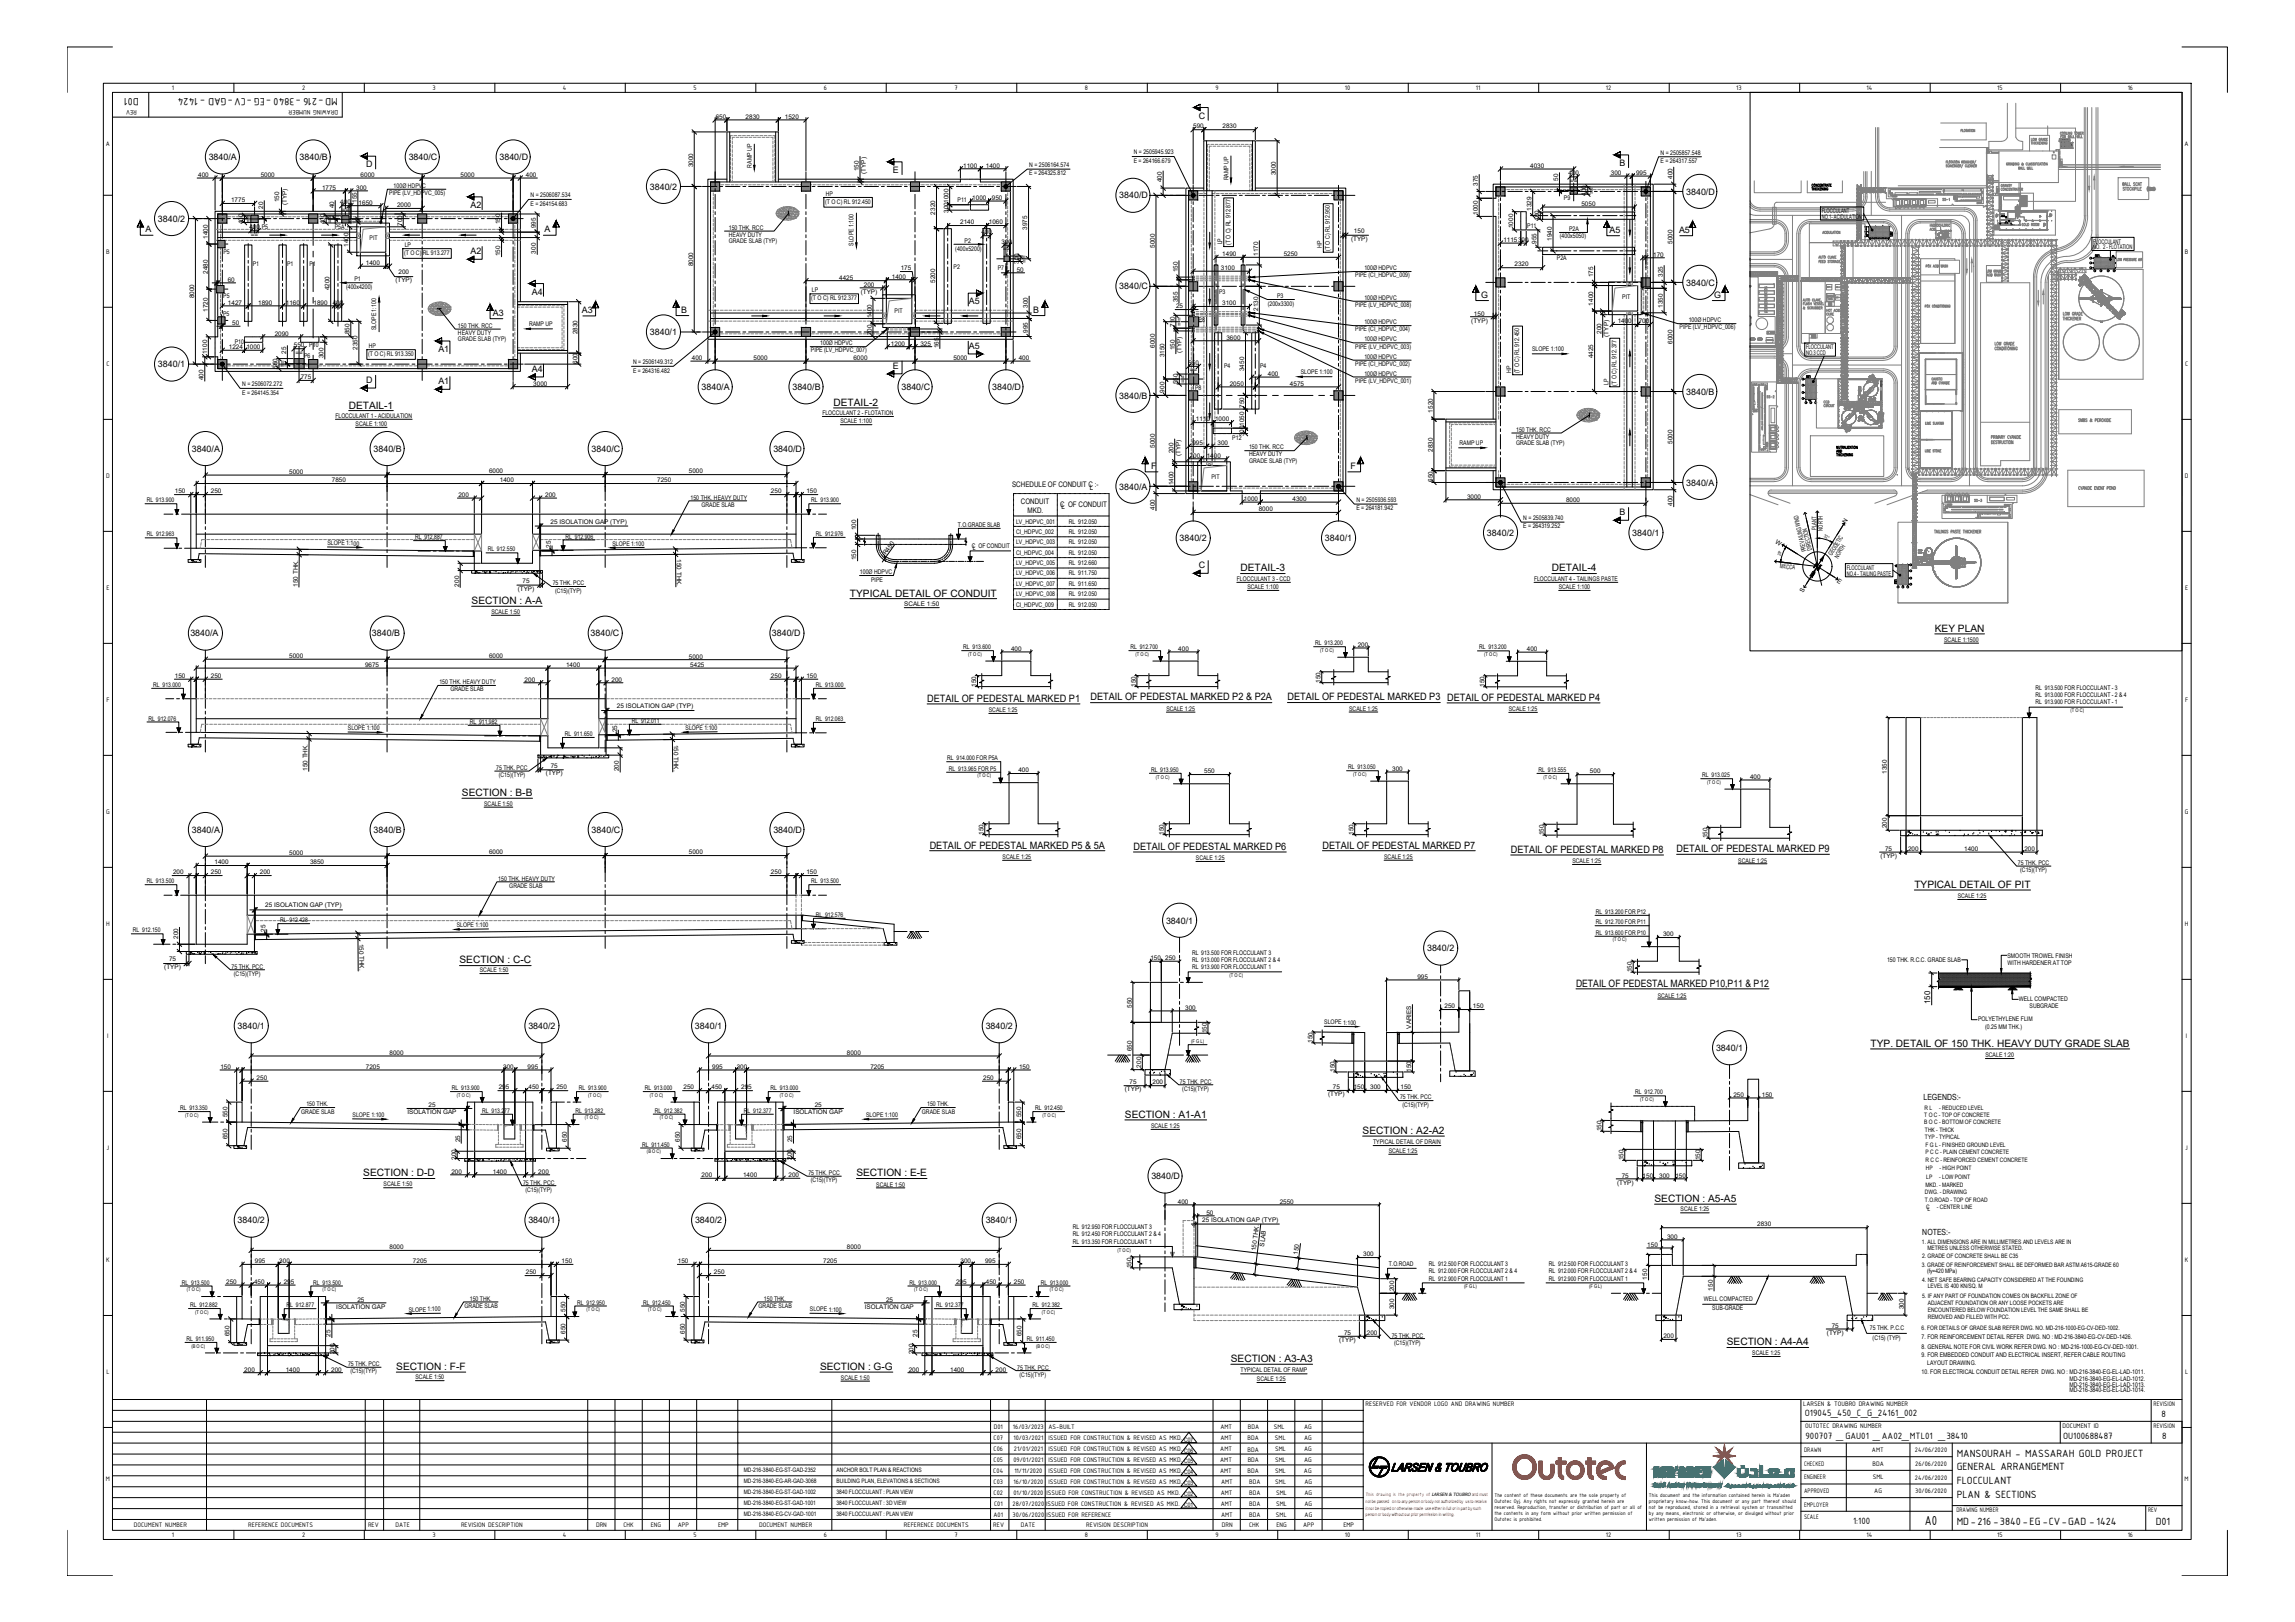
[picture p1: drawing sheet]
<svg xmlns="http://www.w3.org/2000/svg" width="841mm" height="594mm" viewBox="0 0 841 594" stroke-linecap="round" stroke-linejoin="round" font-family="sans-serif">
<defs><g id="words">
<text font-size="5.2" x="705.4" y="558.7">A0</text>
<g font-size="4.1">
<text x="50.9" y="35.8" transform="rotate(-180 50.9 35.8)">D01</text>
<text x="123.8" y="35.8" transform="rotate(-180 123.8 35.8)">MD-216 -3840 -EG -CV-GAD - 1424</text>
<text x="717.1" y="533.5">MANSOURAH - MASSARAH GOLD PROJECT</text>
<text x="717.1" y="538.5">GENERAL ARRANGEMENT</text>
<text x="717.1" y="543.5">FLOCCULANT</text>
<text x="717.1" y="548.5">PLAN &amp; SECTIONS</text>
<text x="717.1" y="558.5">MD-216 -3840-EG -CV-GAD -1424</text>
<text x="790" y="558.5">D01</text>
</g>
<g font-size="3.7">
<text x="127.8" y="149.6">DETAIL-1</text>
<text x="305.5" y="148.6">DETAIL-2</text>
<text x="454.6" y="209.3">DETAIL-3</text>
<text x="568.7" y="209.3">DETAIL-4</text>
<text x="172.8" y="221.2">SECTION : A-A</text>
<text x="311.5" y="218.5">TYPICAL DETAIL OF CONDUIT</text>
<text x="709" y="231.4">KEY PLAN</text>
<text x="339.8" y="257">DETAIL OF PEDESTAL MARKED P1</text>
<text x="399.6" y="256.6">DETAIL OF PEDESTAL MARKED P2 &amp; P2A</text>
<text x="471.8" y="256.6">DETAIL OF PEDESTAL MARKED P3 DETAIL OF PEDESTAL MARKED P4</text>
<text x="169.3" y="291.6">SECTION : B-B</text>
<text x="340.7" y="310.8">DETAIL OF PEDESTAL MARKED P5 &amp; 5A</text>
<text x="415.4" y="311.2">DETAIL OF PEDESTAL MARKED P6</text>
<text x="484.6" y="310.8">DETAIL OF PEDESTAL MARKED P7</text>
<text x="553.6" y="312.3">DETAIL OF PEDESTAL MARKED P8</text>
<text x="614.4" y="312.1">DETAIL OF PEDESTAL MARKED P9</text>
<text x="701.5" y="325.2">TYPICAL DETAIL OF PIT</text>
<text x="168.4" y="352.9">SECTION : C-C</text>
<text x="577.5" y="361.4">DETAIL OF PEDESTAL MARKED P10,P11 &amp; P12</text>
<text x="685.5" y="383.4">TYP. DETAIL OF 150 THK. HEAVY DUTY GRADE SLAB</text>
<text x="412.2" y="409.4">SECTION : A1-A1</text>
<text x="499.3" y="415.3">SECTION : A2-A2</text>
<text x="133.1" y="430.9">SECTION : D-D</text>
<text x="313.8" y="430.9">SECTION : E-E</text>
<text x="606.3" y="440.3">SECTION : A5-A5</text>
<text x="632.8" y="492.7">SECTION : A4-A4</text>
<text x="145.2" y="501.7">SECTION : F-F</text>
<text x="300.5" y="501.7">SECTION : G-G</text>
<text x="451" y="498.9">SECTION : A3-A3</text>
</g>
<g font-size="3.6">
<text x="661.4" y="518.8">O19045_450_C_G_24161_002</text>
<text x="792.1" y="518.9">8</text>
<text x="661.7" y="527.2">900707 _GAU01 _AA02_MTL01 _38410</text>
<text x="756" y="527.2">OU100688487</text>
<text x="792.3" y="527.2">8</text>
<text x="679.1" y="558.2">1:100</text>
</g>
<text font-size="3.5" fill="#808080" x="667.1" y="148.9">CCD</text>
<text font-size="3.5" x="671.7" y="166.9">AND</text>
<g font-size="3.3">
<text x="439.3" y="43.5">C</text>
<text x="76.5" y="58.6">3840/A</text>
<text x="109.8" y="58.6">3840/B</text>
<text x="149.8" y="58.6">3840/C</text>
<text x="183" y="58.6">3840/D</text>
<text x="134.2" y="61.3">D</text>
<text x="327.2" y="63.4">E</text>
<text x="593.5" y="60.8">B</text>
<text x="238.2" y="69.5">3840/2</text>
<text x="617.9" y="71.3">3840/D</text>
<text x="172.4" y="76.2">A2</text>
<text x="410.2" y="72.7">3840/D</text>
<text x="57.9" y="81.2">3840/2</text>
<text x="53.3" y="85.1">A</text>
<text x="199.5" y="85.1">A</text>
<text x="589.8" y="85.3">A5</text>
<text x="615.3" y="85.3">A5</text>
<text x="172.4" y="93.2">A2</text>
<text x="194.9" y="108">A4</text>
<text x="410.2" y="106">3840/C</text>
<text x="617.9" y="104.6">3840/C</text>
<text x="355.1" y="111.5">A5</text>
<text x="542.7" y="109">G</text>
<text x="628.2" y="109">G</text>
<text x="180.6" y="115.7">A3</text>
<text x="213.3" y="114.7">A3</text>
<text x="249.7" y="114.6">B</text>
<text x="378.6" y="114.6">B</text>
<text x="238.2" y="122.8">3840/1</text>
<text x="160.6" y="129">A1</text>
<text x="355.1" y="127.9">A5</text>
<text x="57.9" y="134.5">3840/1</text>
<text x="194.9" y="136.2">A4</text>
<text x="327.2" y="135.1">E</text>
<text x="134.2" y="140.3">D</text>
<text x="160.6" y="140.8">A1</text>
<text x="257.1" y="142.8">3840/A</text>
<text x="290.4" y="142.8">3840/B</text>
<text x="330.4" y="142.8">3840/C</text>
<text x="363.6" y="142.8">3840/D</text>
<text x="410.2" y="146">3840/B</text>
<text x="617.9" y="144.6">3840/B</text>
<text x="70.3" y="165.5">3840/A</text>
<text x="136.9" y="165.5">3840/B</text>
<text x="216.8" y="165.5">3840/C</text>
<text x="283.4" y="165.5">3840/D</text>
<text x="421.8" y="171.8">F</text>
<text x="494.9" y="171.8">F</text>
<text x="410.2" y="179.3">3840/A</text>
<text x="617.9" y="177.9">3840/A</text>
<text x="593.5" y="188.8">B</text>
<text x="544.9" y="196.3">3840/2</text>
<text x="598.2" y="196.3">3840/1</text>
<text x="432.3" y="198.3">3840/2</text>
<text x="485.5" y="198.3">3840/1</text>
<text x="439.3" y="208.2">C</text>
<text x="69.8" y="233.1">3840/A</text>
<text x="136.3" y="233.1">3840/B</text>
<text x="216.4" y="233.1">3840/C</text>
<text x="282.9" y="233.1">3840/D</text>
<text x="70.3" y="305">3840/A</text>
<text x="136.9" y="305">3840/B</text>
<text x="216.8" y="305">3840/C</text>
<text x="283.4" y="305">3840/D</text>
<text x="427.3" y="338.3">3840/1</text>
<text x="523" y="348.4">3840/2</text>
<text x="87.1" y="376.9">3840/1</text>
<text x="193.6" y="376.9">3840/2</text>
<text x="254.7" y="376.9">3840/1</text>
<text x="361.2" y="376.9">3840/2</text>
<text x="628.8" y="384.9">3840/1</text>
<text x="421.9" y="431.9">3840/D</text>
<text x="87.1" y="448.1">3840/2</text>
<text x="193.6" y="448.1">3840/1</text>
<text x="254.7" y="448.1">3840/2</text>
<text x="361.2" y="448.1">3840/1</text>
</g>
<g font-size="3.1">
<text x="704.9" y="403">LEGENDS:-</text>
<text x="704.5" y="452.3">NOTES:-</text>
</g>
<text font-size="2.9" x="707.3" y="367.8" transform="rotate(-90 707.3 367.8)">150</text>
<g font-size="2.8">
<text x="370.9" y="178.5">SCHEDULE OF CONDUIT C :-</text>
<text x="399.4" y="179.5">L</text>
<text x="374.1" y="184.8">CONDUIT</text>
<text x="388.5" y="185.8">C OF CONDUIT</text>
<text x="376.6" y="187.7">MKD.</text>
<text x="389" y="186.6">L</text>
</g>
<g font-size="2.6">
<text x="63" y="33">1</text>
<text x="110.7" y="33">2</text>
<text x="158.5" y="33">3</text>
<text x="206.2" y="33">4</text>
<text x="254.2" y="33">5</text>
<text x="301.9" y="33">6</text>
<text x="349.8" y="33">7</text>
<text x="397.6" y="33">8</text>
<text x="445.4" y="33">9</text>
<text x="492.8" y="33">10</text>
<text x="540.8" y="33">11</text>
<text x="588.5" y="33">12</text>
<text x="636.3" y="33">13</text>
<text x="684" y="33">14</text>
<text x="731.9" y="33">15</text>
<text x="779.7" y="33">16</text>
<text x="50.2" y="40.4" transform="rotate(-180 50.2 40.4)">REV</text>
<text x="123.9" y="40.4" transform="rotate(-180 123.9 40.4)">DRAWING NUMBER</text>
<text x="38.8" y="53.5">A</text>
<text x="800.6" y="53.5">A</text>
<text x="38.9" y="92.9">B</text>
<text x="772.9" y="94.9">UP</text>
<text x="800.6" y="92.9">B</text>
<text x="39" y="133.9">C</text>
<text x="800.7" y="133.9">C</text>
<text x="38.9" y="174.9">D</text>
<text x="800.6" y="174.9">D</text>
<text x="693.2" y="208.5">UP</text>
<text x="39" y="216">E</text>
<text x="800.7" y="216">E</text>
<text x="39" y="257">F</text>
<text x="800.7" y="257">F</text>
<text x="38.9" y="298">G</text>
<text x="800.6" y="298">G</text>
<text x="38.9" y="339">H</text>
<text x="800.6" y="339">H</text>
<text x="39.3" y="380">I</text>
<text x="801.1" y="380">I</text>
<text x="39.1" y="421.1">J</text>
<text x="800.8" y="421.1">J</text>
<text x="38.9" y="462.1">K</text>
<text x="800.6" y="462.1">K</text>
<text x="39" y="503.1">L</text>
<text x="800.7" y="503.1">L</text>
<text x="500.4" y="514.9">RESERVED FOR VENDOR LOGO AND DRAWING NUMBER</text>
<text x="660.8" y="514.9">LARSEN &amp; TOUBRO DRAWING NUMBER</text>
<text x="789.2" y="514.9">REVISION</text>
<text x="364.1" y="527.6">C07</text>
<text x="364.2" y="523.6">D01</text>
<text x="371.2" y="523.6">16/03/2023</text>
<text x="371.4" y="527.6">10/03/2021</text>
<text x="384.2" y="527.6">ISSUED FOR CONSTRUCTION &amp; REVISED AS MKD.</text>
<text x="384.2" y="523.6">AS-BUILT</text>
<text x="447.2" y="523.6">AMT</text>
<text x="447.2" y="527.6">AMT</text>
<text x="457.2" y="527.6">BDA</text>
<text x="457.3" y="523.6">BDA</text>
<text x="466.8" y="523.6">SML</text>
<text x="467.2" y="527.6">SML</text>
<text x="477.9" y="523.6">AG</text>
<text x="477.9" y="527.6">AG</text>
<text x="661.5" y="522.9">OUTOTEC DRAWING NUMBER</text>
<text x="755.8" y="522.9">DOCUMENT ID</text>
<text x="789.2" y="522.9">REVISION</text>
<text x="364.1" y="531.6">C06</text>
<text x="371.5" y="531.6">21/01/2021</text>
<text x="384.2" y="531.6">ISSUED FOR CONSTRUCTION &amp; REVISED AS MKD.</text>
<text x="447.2" y="531.4">AMT</text>
<text x="457.1" y="531.8">BDA</text>
<text x="467.3" y="531.6">SML</text>
<text x="477.9" y="531.4">AG</text>
<text x="661.1" y="531.9">DRAWN</text>
<text x="686" y="531.9">AMT</text>
<text x="701.7" y="532">24/06/2020</text>
<text x="364" y="539.6">C04</text>
<text x="364.1" y="535.5">C05</text>
<text x="371.4" y="535.5">09/01/2021</text>
<text x="371.7" y="539.6">11/11/2020</text>
<text x="384.2" y="539.6">ISSUED FOR CONSTRUCTION &amp; REVISED AS MKD.</text>
<text x="384.2" y="535.5">ISSUED FOR CONSTRUCTION &amp; REVISED AS MKD.</text>
<text x="447.1" y="539.6">AMT</text>
<text x="447.2" y="535.5">AMT</text>
<text x="457.2" y="539.6">BDA</text>
<text x="457.2" y="535.5">BDA</text>
<text x="467.3" y="539.6">SML</text>
<text x="467.3" y="535.5">SML</text>
<text x="477.8" y="539.6">AG</text>
<text x="477.9" y="535.5">AG</text>
<text x="661.1" y="536.9">CHECKED</text>
<text x="686.2" y="536.8">BDA</text>
<text x="701.8" y="536.8">26/06/2020</text>
<text x="38.8" y="542.5">M</text>
<text x="364.1" y="543.5">C03</text>
<text x="371.4" y="543.5">16/10/2020</text>
<text x="384.2" y="543.5">ISSUED FOR CONSTRUCTION &amp; REVISED AS MKD.</text>
<text x="447.4" y="543.5">AMT</text>
<text x="457.7" y="543.5">BDA</text>
<text x="467.3" y="543.5">SML</text>
<text x="478.1" y="543.5">AG</text>
<text x="661.1" y="541.9">ENGINEER</text>
<text x="686.3" y="541.8">SML</text>
<text x="701.7" y="541.9">24/06/2020</text>
<text x="800.6" y="542.5">M</text>
<text x="364.1" y="547.6">C02</text>
<text x="364.3" y="551.5">C01</text>
<text x="371" y="551.5">28/07/2020</text>
<text x="371.4" y="547.6">01/10/2020</text>
<text x="383.4" y="551.5">ISSUED FOR CONSTRUCTION &amp; REVISED AS MKD.</text>
<text x="383.5" y="547.6">ISSUED FOR CONSTRUCTION &amp; REVISED AS MKD.</text>
<text x="447.4" y="551.5">AMT</text>
<text x="447.4" y="547.6">AMT</text>
<text x="457.8" y="551.5">BDA</text>
<text x="457.8" y="547.6">BDA</text>
<text x="467.6" y="551.5">SML</text>
<text x="467.6" y="547.6">SML</text>
<text x="478.1" y="551.5">AG</text>
<text x="478.1" y="547.6">AG</text>
<text x="661.1" y="546.9">APPROVED</text>
<text x="661.1" y="551.9">EMPLOYER</text>
<text x="686.8" y="546.9">AG</text>
<text x="701.8" y="546.8">30/06/2020</text>
<text x="364.1" y="555.5">A01</text>
<text x="371" y="555.5">30/06/2020</text>
<text x="383.5" y="555.5">ISSUED FOR REFERENCE</text>
<text x="447.5" y="555.5">AMT</text>
<text x="457.8" y="555.5">BDA</text>
<text x="467.6" y="555.5">SML</text>
<text x="478.1" y="555.5">AG</text>
<text x="661.1" y="556.4">SCALE</text>
<text x="716.9" y="553.9">DRAWING NUMBER</text>
<text x="787.2" y="553.9">REV</text>
<text x="49.1" y="559.4">DOCUMENT NUMBER</text>
<text x="63" y="563">1</text>
<text x="91" y="559.4">REFERENCE DOCUMENTS</text>
<text x="110.7" y="563">2</text>
<text x="134.9" y="559.4">REV</text>
<text x="144.9" y="559.4">DATE</text>
<text x="158.5" y="563">3</text>
<text x="168.9" y="559.4">REVISION DESCRIPTION</text>
<text x="206.2" y="563">4</text>
<text x="218.4" y="559.4">DRN</text>
<text x="228.5" y="559.4">CHK</text>
<text x="238.5" y="559.4">ENG</text>
<text x="248.4" y="559.4">APP</text>
<text x="254.2" y="563">5</text>
<text x="263.1" y="559.4">EMP</text>
<text x="278.2" y="559.4">DOCUMENT NUMBER</text>
<text x="301.9" y="563">6</text>
<text x="331.2" y="559.4">REFERENCE DOCUMENTS</text>
<text x="349.8" y="563">7</text>
<text x="364" y="559.4">REV</text>
<text x="374.1" y="559.4">DATE</text>
<text x="397.6" y="563">8</text>
<text x="398.1" y="559.4">REVISION DESCRIPTION</text>
<text x="445.4" y="563">9</text>
<text x="447.8" y="559.4">DRN</text>
<text x="457.7" y="559.4">CHK</text>
<text x="467.8" y="559.4">ENG</text>
<text x="477.5" y="559.4">APP</text>
<text x="492.3" y="559.4">EMP</text>
<text x="492.8" y="563">10</text>
<text x="540.8" y="563">11</text>
<text x="588.5" y="563">12</text>
<text x="636.3" y="563">13</text>
<text x="684" y="563">14</text>
<text x="731.9" y="563">15</text>
<text x="779.7" y="563">16</text>
</g>
<g font-size="2.6" fill="#808080">
<text x="757.4" y="54.3">DN</text>
<text x="730.2" y="79.7">UP</text>
<text x="747.9" y="82.9">UP</text>
<text x="752.1" y="79.7" transform="rotate(-90 752.1 79.7)">UP</text>
<text x="683" y="87.5">UP</text>
<text x="661.8" y="147.8">UP</text>
</g>
<g font-size="2.3">
<text x="262.3" y="43.5">650</text>
<text x="273.2" y="43.5">2830</text>
<text x="287.6" y="43.5">1520</text>
<text x="437.2" y="47">590</text>
<text x="448" y="47">2830</text>
<text x="415.4" y="56.6">N = 2505945.923</text>
<text x="415.4" y="59.7">E = 264166.679</text>
<text x="608.5" y="56.6">N = 2505857.548</text>
<text x="608.5" y="59.7">E = 264317.557</text>
<text x="72.6" y="64.7">400</text>
<text x="95.5" y="64.7">5000</text>
<text x="132.2" y="64.7">6000</text>
<text x="168.8" y="64.7">5000</text>
<text x="192.7" y="64.7">400</text>
<text x="254" y="61.2" transform="rotate(-90 254 61.2)">3000</text>
<text x="275.5" y="61.4" transform="rotate(-90 275.5 61.4)">RAMP UP</text>
<text x="314.7" y="62.7" transform="rotate(-90 314.7 62.7)">150</text>
<text x="317.3" y="63.7" transform="rotate(-90 317.3 63.7)">(TYP)</text>
<text x="353" y="61.4">1100</text>
<text x="361.3" y="61.4">1400</text>
<text x="377.2" y="61.1">N = 2506164.574</text>
<text x="377.2" y="64.3">E = 264325.812</text>
<text x="467.6" y="64.1" transform="rotate(-90 467.6 64.1)">3000</text>
<text x="560.7" y="61.5">4030</text>
<text x="574.8" y="64.2">400</text>
<text x="590.3" y="64">300</text>
<text x="599.6" y="64">995</text>
<text x="612.9" y="65.4" transform="rotate(-90 612.9 65.4)">400</text>
<text x="118" y="69.5">1775</text>
<text x="130.5" y="69.5">300</text>
<text x="142.6" y="71.4">PIPE (LV_HDPVC_005)</text>
<text x="144.3" y="68.8">100Ø HDPVC</text>
<text x="302.6" y="71.8">HP</text>
<text x="425.8" y="66.8" transform="rotate(-90 425.8 66.8)">400</text>
<text x="450.2" y="66.1" transform="rotate(-90 450.2 66.1)">RAMP UP</text>
<text x="541.6" y="68.1" transform="rotate(-90 541.6 68.1)">375</text>
<text x="571" y="66.1" transform="rotate(-90 571 66.1)">50</text>
<text x="575.3" y="67">==</text>
<text x="581.3" y="71.7" transform="rotate(-90 581.3 71.7)">400</text>
<text x="584.1" y="71.1" transform="rotate(-90 584.1 71.1)">==</text>
<text x="84.7" y="74.1">1775</text>
<text x="96.4" y="76.4" transform="rotate(-90 96.4 76.4)">20</text>
<text x="102.3" y="74.1" transform="rotate(-90 102.3 74.1)">150</text>
<text x="105.1" y="75.1" transform="rotate(-90 105.1 75.1)">(TYP)</text>
<text x="122.4" y="76.3" transform="rotate(-90 122.4 76.3)">40</text>
<text x="124.7" y="74.8">400</text>
<text x="125.2" y="77.6">==</text>
<text x="130.7" y="74.3" transform="rotate(-90 130.7 74.3)">155</text>
<text x="131.4" y="74.9">1650</text>
<text x="145.5" y="75.9">2000</text>
<text x="194.4" y="72.3">N = 2506087.534</text>
<text x="194.4" y="75.4">E = 264154.683</text>
<text x="302.4" y="74.7">(T O C) RL 912.450</text>
<text x="347.6" y="77.9" transform="rotate(-90 347.6 77.9)">3001000</text>
<text x="350.9" y="74.1">P11</text>
<text x="356.3" y="73.2">1000</text>
<text x="363.5" y="73.2">950</text>
<text x="561.2" y="77.2" transform="rotate(-90 561.2 77.2)">1329</text>
<text x="573.1" y="73.1">P9</text>
<text x="579.5" y="75.4">5050</text>
<text x="89.1" y="82.1" transform="rotate(-90 89.1 82.1)">400</text>
<text x="91.4" y="84">400</text>
<text x="91.8" y="81.5" transform="rotate(-90 91.8 81.5)">==</text>
<text x="95.9" y="83.7">P5</text>
<text x="119" y="82.2" transform="rotate(-90 119 82.2)">400</text>
<text x="121.7" y="81.7" transform="rotate(-90 121.7 81.7)">==</text>
<text x="122.7" y="83.8">P5A</text>
<text x="147.3" y="82.6" transform="rotate(-90 147.3 82.6)">700</text>
<text x="183.3" y="82.2" transform="rotate(-90 183.3 82.2)">150</text>
<text x="196.4" y="83.7" transform="rotate(-90 196.4 83.7)">995</text>
<text x="342.7" y="78.6" transform="rotate(-90 342.7 78.6)">2320</text>
<text x="351.9" y="82.2">2140</text>
<text x="362.4" y="82.2">1060</text>
<text x="541.6" y="78.6" transform="rotate(-90 541.6 78.6)">1000</text>
<text x="554.6" y="83.5" transform="rotate(-90 554.6 83.5)">1000</text>
<text x="559.7" y="83.5">P11</text>
<text x="564" y="80.9" transform="rotate(-90 564 80.9)">400</text>
<text x="667.6" y="78">FLOCCULANT</text>
<text x="667.6" y="80.2">NO.1- ACIDULATION</text>
<text x="76.1" y="87.4" transform="rotate(-90 76.1 87.4)">1400</text>
<text x="91.9" y="86.7">==</text>
<text x="135.5" y="87.9">PIT</text>
<text x="267.1" y="84.1">150 THK. RCC</text>
<text x="267.1" y="86.7">HEAVY DUTY</text>
<text x="267.1" y="89.1">GRADE SLAB (TYP)</text>
<text x="353.5" y="89">P2</text>
<text x="359.6" y="85.9">400</text>
<text x="367" y="89.3">300</text>
<text x="376.5" y="84.1" transform="rotate(-90 376.5 84.1)">3975</text>
<text x="447.9" y="89.5" transform="rotate(-90 447.9 89.5)">LP</text>
<text x="450.9" y="89.8" transform="rotate(-90 450.9 89.8)">(T O C) RL 912.877</text>
<text x="495.1" y="88.2">(TYP)</text>
<text x="496.2" y="85.4">150</text>
<text x="550.9" y="88.6">1115300</text>
<text x="563.1" y="89.3" transform="rotate(-90 563.1 89.3)">955</text>
<text x="568.6" y="88.1" transform="rotate(-90 568.6 88.1)">1940</text>
<text x="571.6" y="87.3">(400x5050)</text>
<text x="575" y="84.6">P2A</text>
<text x="612.9" y="89.3" transform="rotate(-90 612.9 89.3)">5000</text>
<text x="767.1" y="89.2">FLOCCULANT</text>
<text x="81.9" y="92.9">P5</text>
<text x="127.7" y="90.4" transform="rotate(-90 127.7 90.4)">1400</text>
<text x="148.1" y="93.5">(T O C) RL 913.277</text>
<text x="148.3" y="90.5">LP</text>
<text x="183.3" y="93.9" transform="rotate(-90 183.3 93.9)">150</text>
<text x="196.4" y="92.9" transform="rotate(-90 196.4 92.9)">300</text>
<text x="312.8" y="90.1" transform="rotate(-90 312.8 90.1)">SLOPE 1:100</text>
<text x="350.1" y="91.8">(400x5200)</text>
<text x="367.6" y="92">==</text>
<text x="423.1" y="90.8" transform="rotate(-90 423.1 90.8)">5000</text>
<text x="447.9" y="93.8">1490</text>
<text x="461.1" y="93.7" transform="rotate(-90 461.1 93.7)">1170</text>
<text x="470.4" y="93.8">5250</text>
<text x="484.4" y="90.7" transform="rotate(-90 484.4 90.7)">HP</text>
<text x="487.4" y="91.9" transform="rotate(-90 487.4 91.9)">(T O C) RL 912.950</text>
<text x="570.6" y="95.2">P2A</text>
<text x="605.8" y="94">170</text>
<text x="767.1" y="91.4">NO. 2 - FLOTATION</text>
<text x="76.1" y="100.2" transform="rotate(-90 76.1 100.2)">2480</text>
<text x="92.7" y="97.4">P1</text>
<text x="105.2" y="97.4">P1</text>
<text x="113.4" y="97.4">P1</text>
<text x="134.1" y="97">1400</text>
<text x="146" y="100.5">200</text>
<text x="254" y="97.6" transform="rotate(-90 254 97.6)">8000</text>
<text x="330.1" y="99">175</text>
<text x="349.4" y="98.4">P2</text>
<text x="365.6" y="98.7">P7</text>
<text x="372.6" y="99.5">50</text>
<text x="373.3" y="96.7" transform="rotate(-90 373.3 96.7)">300</text>
<text x="376.1" y="96.2" transform="rotate(-90 376.1 96.2)">==</text>
<text x="431.6" y="99.7" transform="rotate(-90 431.6 99.7)">150</text>
<text x="447.4" y="98.9">3100</text>
<text x="496.6" y="101.6">PIPE (CI_HDPVC_009)</text>
<text x="500" y="98.9">100Ø HDPVC</text>
<text x="555" y="97.6">2320</text>
<text x="583.9" y="101.6" transform="rotate(-90 583.9 101.6)">175</text>
<text x="609.4" y="101.4" transform="rotate(-90 609.4 101.4)">325</text>
<text x="83.5" y="103.2">60</text>
<text x="120.8" y="106.3" transform="rotate(-90 120.8 106.3)">4200</text>
<text x="126.8" y="105.8">(400x4200)</text>
<text x="129.9" y="103.1">P1</text>
<text x="144.9" y="103.3">(TYP)</text>
<text x="297.5" y="107">LP</text>
<text x="307.5" y="102.4">4425</text>
<text x="315.4" y="107.5">(TYP)</text>
<text x="316.6" y="105">200</text>
<text x="326.8" y="102">1400</text>
<text x="342.8" y="103.6" transform="rotate(-90 342.8 103.6)">5200</text>
<text x="446.7" y="107.5">P3</text>
<text x="71.1" y="109.3" transform="rotate(-90 71.1 109.3)">8000</text>
<text x="81.8" y="109.2">P5</text>
<text x="83.6" y="111.6">1427</text>
<text x="94.6" y="111.6">1890</text>
<text x="104.8" y="111.6">1160</text>
<text x="114.9" y="111.6">1890</text>
<text x="121.9" y="111.6">400</text>
<text x="297.3" y="110">(T O C) RL 912.377</text>
<text x="376.7" y="112.7" transform="rotate(-90 376.7 112.7)">300</text>
<text x="431" y="113">25</text>
<text x="431.6" y="110.7" transform="rotate(-90 431.6 110.7)">355</text>
<text x="447.9" y="111.8">3100</text>
<text x="461.1" y="113.9" transform="rotate(-90 461.1 113.9)">2130</text>
<text x="464.6" y="111.9">(200x3300)</text>
<text x="468" y="109.1">P3</text>
<text x="496.6" y="112.4">PIPE (LV_HDPVC_008)</text>
<text x="500" y="109.8">100Ø HDPVC</text>
<text x="583.9" y="111.9" transform="rotate(-90 583.9 111.9)">1400</text>
<text x="594.5" y="109.4">PIT</text>
<text x="609.4" y="112.7" transform="rotate(-90 609.4 112.7)">1350</text>
<text x="76.1" y="114.3" transform="rotate(-90 76.1 114.3)">1720</text>
<text x="81.8" y="115.7">P5</text>
<text x="85.1" y="119.1">50</text>
<text x="167.8" y="120">150 THK. RCC</text>
<text x="193.9" y="119.5">RAMP UP</text>
<text x="319.5" y="116.6" transform="rotate(-90 319.5 116.6)">1400</text>
<text x="327.8" y="114.8">PIT</text>
<text x="430.5" y="119.8" transform="rotate(-90 430.5 119.8)">710</text>
<text x="433" y="119.5" transform="rotate(-90 433 119.5)">= =</text>
<text x="439.2" y="117.8">P8</text>
<text x="500" y="118.7">100Ø HDPVC</text>
<text x="539.1" y="118.1">(TYP)</text>
<text x="540.2" y="115.6">150</text>
<text x="592.8" y="118.4">1400</text>
<text x="600.5" y="118.4">700</text>
<text x="618.9" y="118">100Ø HDPVC</text>
<text x="86" y="125.9">P10</text>
<text x="100.7" y="122.9">2090</text>
<text x="128.1" y="122.4" transform="rotate(-90 128.1 122.4)">850</text>
<text x="137.9" y="121" transform="rotate(-90 137.9 121)">SLOPE 1:100</text>
<text x="167.8" y="122.6">HEAVY DUTY</text>
<text x="167.8" y="125.1">GRADE SLAB (TYP)</text>
<text x="211.6" y="122.5" transform="rotate(-90 211.6 122.5)">2830</text>
<text x="319.5" y="122.9" transform="rotate(-90 319.5 122.9)">700</text>
<text x="376.7" y="121.9" transform="rotate(-90 376.7 121.9)">995</text>
<text x="449.4" y="124.4">3600</text>
<text x="496.6" y="121.4">PIPE (CI_HDPVC_004)</text>
<text x="500" y="125">100Ø HDPVC</text>
<text x="586.9" y="122.2" transform="rotate(-90 586.9 122.2)">200</text>
<text x="589.4" y="123.3" transform="rotate(-90 589.4 123.3)">(TYP)</text>
<text x="612.9" y="126" transform="rotate(-90 612.9 126)">6000</text>
<text x="615.5" y="120.7">PIPE (LV_HDPVC_006)</text>
<text x="75.9" y="129.7" transform="rotate(-90 75.9 129.7)">1100</text>
<text x="83.8" y="127.9">1224</text>
<text x="90.3" y="127.9">1000</text>
<text x="104.9" y="129.5" transform="rotate(-90 104.9 129.5)">25</text>
<text x="107.7" y="127.2">550</text>
<text x="108.2" y="129.9">==</text>
<text x="111.4" y="131">P6</text>
<text x="113.4" y="127.2">P10</text>
<text x="118.6" y="131.2" transform="rotate(-90 118.6 131.2)">300</text>
<text x="131" y="128.1" transform="rotate(-90 131 128.1)">2350</text>
<text x="134.9" y="130.5">(T O C) RL 913.350</text>
<text x="135.2" y="127.5">HP</text>
<text x="253.6" y="131.8">400</text>
<text x="276.1" y="131.8">5000</text>
<text x="297.2" y="129.1">PIPE (LV_HDPVC_007)</text>
<text x="300.6" y="126.4">100Ø HDPVC</text>
<text x="312.7" y="131.8">6000</text>
<text x="326.5" y="126.5">1200</text>
<text x="337.3" y="126.5">325</text>
<text x="344" y="127.5" transform="rotate(-90 344 127.5)">165</text>
<text x="349.4" y="131.8">5000</text>
<text x="373.3" y="131.8">400</text>
<text x="423.1" y="127.4" transform="rotate(-90 423.1 127.4)">6000</text>
<text x="426.7" y="130.9" transform="rotate(-90 426.7 130.9)">3150</text>
<text x="430.5" y="128.2" transform="rotate(-90 430.5 128.2)">150</text>
<text x="433" y="129.3" transform="rotate(-90 433 129.3)">(TYP)</text>
<text x="496.6" y="127.7">PIPE (LV_HDPVC_003)</text>
<text x="500" y="131.4">100Ø HDPVC</text>
<text x="561.5" y="128.7">SLOPE 1:100</text>
<text x="583.9" y="131.2" transform="rotate(-90 583.9 131.2)">4425</text>
<text x="661.8" y="127.9">FLOCCULANT</text>
<text x="661.8" y="130">NO.3 CCD</text>
<text x="101.7" y="135.1" transform="rotate(-90 101.7 135.1)">550</text>
<text x="104.4" y="134.5" transform="rotate(-90 104.4 134.5)">==</text>
<text x="211.6" y="133.3" transform="rotate(-90 211.6 133.3)">600</text>
<text x="232" y="133.4">N = 2506149.312</text>
<text x="232" y="136.5">E = 264316.482</text>
<text x="435.5" y="133.6">550</text>
<text x="436" y="136.4">==</text>
<text x="448.6" y="134.7">P4</text>
<text x="456" y="135.9" transform="rotate(-90 456 135.9)">3450</text>
<text x="461.8" y="134.7">P4</text>
<text x="464.6" y="137.7">400</text>
<text x="476.7" y="137.1">SLOPE 1:100</text>
<text x="496.6" y="134">PIPE (CI_HDPVC_002)</text>
<text x="500" y="137.6">100Ø HDPVC</text>
<text x="553.8" y="136.5" transform="rotate(-90 553.8 136.5)">HP</text>
<text x="556.8" y="136.8" transform="rotate(-90 556.8 136.8)">(T O C) RL 912.450</text>
<text x="74.6" y="139.2" transform="rotate(-90 74.6 139.2)">400</text>
<text x="88.8" y="141.4">N = 2506072.272</text>
<text x="110.2" y="138.9">775</text>
<text x="195.4" y="141.2">3000</text>
<text x="426.7" y="143.8" transform="rotate(-90 426.7 143.8)">900</text>
<text x="431.6" y="140.8" transform="rotate(-90 431.6 140.8)">550</text>
<text x="434.4" y="140.2" transform="rotate(-90 434.4 140.2)">==</text>
<text x="438" y="142.7">P8</text>
<text x="450.7" y="141.3">2050</text>
<text x="472.7" y="141.3">4575</text>
<text x="496.6" y="140.2">PIPE (LV_HDPVC_001)</text>
<text x="589.4" y="140.9" transform="rotate(-90 589.4 140.9)">LP</text>
<text x="592.4" y="141.2" transform="rotate(-90 592.4 141.2)">(T O C) RL 912.377</text>
<text x="88.8" y="144.5">E = 264145.354</text>
<text x="456" y="149.3" transform="rotate(-90 456 149.3)">750</text>
<text x="122.9" y="153">FLOCCULANT 1 - ACIDULATION</text>
<text x="301.4" y="152.1">FLOCCULANT 2 - FLOTATION</text>
<text x="308" y="155">SCALE 1:100</text>
<text x="438.3" y="154.4">1110</text>
<text x="445.3" y="154.4">1000</text>
<text x="525" y="151.1" transform="rotate(-90 525 151.1)">1520</text>
<text x="130.3" y="156.1">SCALE 1:100</text>
<text x="451.6" y="161.3">P12</text>
<text x="456" y="159.7" transform="rotate(-90 456 159.7)">3001050</text>
<text x="555.6" y="158">150 THK. RCC</text>
<text x="555.6" y="160.7">HEAVY DUTY</text>
<text x="423.1" y="164.1" transform="rotate(-90 423.1 164.1)">5000</text>
<text x="430" y="166" transform="rotate(-90 430 166)">200</text>
<text x="432.5" y="167.2" transform="rotate(-90 432.5 167.2)">(TYP)</text>
<text x="436" y="167.6">700</text>
<text x="437" y="163">995</text>
<text x="442.2" y="167.6">1400</text>
<text x="446.2" y="163">300</text>
<text x="457.7" y="164.5">150 THK. RCC</text>
<text x="457.7" y="167.1">HEAVY DUTY</text>
<text x="525" y="165.5" transform="rotate(-90 525 165.5)">2830</text>
<text x="534.8" y="163">RAMP UP</text>
<text x="555.6" y="163.1">GRADE SLAB (TYP)</text>
<text x="612.9" y="162.6" transform="rotate(-90 612.9 162.6)">5000</text>
<text x="106" y="173.6">5000</text>
<text x="179.2" y="173.4">6000</text>
<text x="252.5" y="173.4">5000</text>
<text x="457.7" y="169.6">GRADE SLAB (TYP)</text>
<text x="121.6" y="176.6">7850</text>
<text x="183.2" y="176.6">1400</text>
<text x="240.8" y="176.6">7250</text>
<text x="430" y="177.8" transform="rotate(-90 430 177.8)">1400</text>
<text x="443.9" y="175.3">PIT</text>
<text x="525" y="176.5" transform="rotate(-90 525 176.5)">650</text>
<text x="53.7" y="184">RL 913.900</text>
<text x="64.1" y="180.7">150</text>
<text x="77.3" y="180.7">250</text>
<text x="168" y="182">200</text>
<text x="199.8" y="182">200</text>
<text x="253.1" y="183">150 THK. HEAVY DUTY</text>
<text x="257.1" y="185.6">GRADE SLAB</text>
<text x="282.5" y="180.7">250</text>
<text x="295.5" y="180.7">150</text>
<text x="297.3" y="184">RL 913.900</text>
<text x="455.9" y="183.4">1000</text>
<text x="473.7" y="183.4">4300</text>
<text x="497.1" y="183.8">N = 2505936.593</text>
<text x="537.6" y="182.6">3000</text>
<text x="573.9" y="183.9">8000</text>
<text x="612.9" y="185.2" transform="rotate(-90 612.9 185.2)">400</text>
<text x="201.8" y="191.8">25 ISOLATION GAP (TYP)</text>
<text x="372.3" y="191.7">LV_HDPVC_001</text>
<text x="391.7" y="191.7">RL 912.050</text>
<text x="423.1" y="186.7" transform="rotate(-90 423.1 186.7)">400</text>
<text x="461.3" y="187.3">8000</text>
<text x="497.1" y="186.9">E = 264181.942</text>
<text x="558.2" y="190.4">N = 2505839.740</text>
<text x="676.5" y="191.8" transform="rotate(-58 676.5 191.8)">N</text>
<text x="53.8" y="196.5">RL 912.963</text>
<text x="152.1" y="197.5">RL 912.887</text>
<text x="207.2" y="197.2">RL 912.906</text>
<text x="298.9" y="196.3">RL 912.976</text>
<text x="313.8" y="194.2" transform="rotate(-90 313.8 194.2)">100</text>
<text x="351" y="193">T.O.GRADE SLAB</text>
<text x="372.3" y="195.6">CI_HDPVC_002</text>
<text x="391.7" y="195.6">RL 912.050</text>
<text x="558.2" y="193.5">E = 264319.252</text>
<text x="665.6" y="194" transform="rotate(-90 665.6 194)">PLANT</text>
<text x="668" y="194.3" transform="rotate(-90 668 194.3)">NORTH</text>
<text x="120" y="199.7" transform="rotate(1 120 199.7)">SLOPE 1:100</text>
<text x="178.7" y="202">RL 912.550</text>
<text x="201.9" y="200.7" transform="rotate(-90 201.9 200.7)">25</text>
<text x="224.4" y="199.9" transform="rotate(-1 224.4 199.9)">SLOPE 1:100</text>
<text x="324.7" y="203.4" transform="rotate(-55 324.7 203.4)">R450</text>
<text x="356.2" y="200.8">C OF CONDUIT</text>
<text x="356.5" y="201.4">L</text>
<text x="372.3" y="199.4">LV_HDPVC_003</text>
<text x="372.3" y="203.2">CI_HDPVC_004</text>
<text x="391.7" y="199.4">RL 912.050</text>
<text x="391.7" y="203.2">RL 912.050</text>
<text x="650.4" y="198.8" transform="rotate(32 650.4 198.8)">W</text>
<text x="662" y="201.9" transform="rotate(-103 662 201.9)">PREVAILING WIND</text>
<text x="664.1" y="201.4" transform="rotate(-103 664.1 201.4)">DIRECTION</text>
<text x="671.3" y="203.7" transform="rotate(-58 671.3 203.7)">GEODETIC</text>
<text x="248" y="204.9" transform="rotate(90 248 204.9)">150 THK.</text>
<text x="313.8" y="205.2" transform="rotate(-90 313.8 205.2)">150</text>
<text x="372.3" y="207">LV_HDPVC_005</text>
<text x="391.7" y="207">RL 912.660</text>
<text x="652.3" y="208" transform="rotate(7 652.3 208)">MECCA</text>
<text x="673.6" y="204.7" transform="rotate(-58 673.6 204.7)">NORTH</text>
<text x="676.8" y="208.7">FLOCCULANT</text>
<text x="109.1" y="214.9" transform="rotate(-89 109.1 214.9)">150 THK.</text>
<text x="168.2" y="214.8" transform="rotate(-90 168.2 214.8)">200</text>
<text x="191.5" y="213.5">75</text>
<text x="202.6" y="214.4">75 THK. PCC</text>
<text x="315.1" y="210.1">100Ø HDPVC</text>
<text x="319.2" y="213">PIPE</text>
<text x="372.3" y="210.7">LV_HDPVC_006</text>
<text x="372.3" y="214.6">LV_HDPVC_007</text>
<text x="391.7" y="210.7">RL 911.750</text>
<text x="391.7" y="214.6">RL 911.650</text>
<text x="453.2" y="212.8">FLOCCULANT 3 - CCD</text>
<text x="457.1" y="215.7">SCALE 1:100</text>
<text x="562.2" y="212.8">FLOCCULANT 4 - TAILINGS PASTE</text>
<text x="571.2" y="215.7">SCALE 1:100</text>
<text x="673" y="213.2" transform="rotate(33 673 213.2)">E</text>
<text x="676.8" y="210.8">NO.4 - TAILING PASTE</text>
<text x="189.7" y="216.3">(TYP)</text>
<text x="203.4" y="217">(C15)(TYP)</text>
<text x="372.3" y="218.4">LV_HDPVC_008</text>
<text x="391.7" y="218.4">RL 912.050</text>
<text x="660.8" y="217.2" transform="rotate(-58 660.8 217.2)">S</text>
<text x="180.1" y="224.8">SCALE 1:50</text>
<text x="331.4" y="222.1">SCALE 1:50</text>
<text x="372.3" y="222.2">CI_HDPVC_009</text>
<text x="391.7" y="222.2">RL 912.050</text>
<text x="353" y="237.8">RL 913.600</text>
<text x="370.5" y="238.3">400</text>
<text x="414.3" y="237.8">RL 912.700</text>
<text x="431.8" y="238.3">400</text>
<text x="482" y="236.4">RL 913.200</text>
<text x="497.5" y="236.9">200</text>
<text x="542" y="237.9">RL 913.200</text>
<text x="559.5" y="238.4">400</text>
<text x="712.5" y="235.1">SCALE 1:1500</text>
<text x="106" y="241">5000</text>
<text x="133.8" y="244.2">9675</text>
<text x="179.2" y="241">6000</text>
<text x="207.5" y="244.2">1400</text>
<text x="252.5" y="241.2">5000</text>
<text x="253" y="244.2">5425</text>
<text x="56.2" y="251.6">RL 913.000</text>
<text x="64.1" y="248.3">150</text>
<text x="77.3" y="248.3">250</text>
<text x="161" y="250.6">150 THK. HEAVY DUTY</text>
<text x="192.3" y="249.6">200</text>
<text x="224.1" y="249.6">200</text>
<text x="282.5" y="248.3">250</text>
<text x="295.5" y="248.3">150</text>
<text x="299" y="251.6">RL 913.000</text>
<text x="357.7" y="251.5" transform="rotate(-90 357.7 251.5)">150</text>
<text x="416.2" y="251.5" transform="rotate(-90 416.2 251.5)">150</text>
<text x="483.9" y="250" transform="rotate(-90 483.9 250)">150</text>
<text x="544" y="251.6" transform="rotate(-90 544 251.6)">150</text>
<text x="165" y="253.3">GRADE SLAB</text>
<text x="745.9" y="258">RL 913.900 FOR FLOCCULANT - 1</text>
<text x="745.9" y="255.2">RL 913.000 FOR FLOCCULANT - 2 &amp; 4</text>
<text x="745.9" y="252.7">RL 913.500 FOR FLOCCULANT - 3</text>
<text x="54.5" y="263.9">RL 912.076</text>
<text x="226.1" y="259.3">25 ISOLATION GAP (TYP)</text>
<text x="362.4" y="260.8">SCALE 1:25</text>
<text x="427.4" y="260.4">SCALE 1:25</text>
<text x="494.4" y="260.3">SCALE 1:25</text>
<text x="552.9" y="260.4">SCALE 1:25</text>
<text x="127.5" y="267.4" transform="rotate(1 127.5 267.4)">SLOPE 1:100</text>
<text x="172.2" y="265.2">RL 911.982</text>
<text x="207" y="269.6">RL 911.650</text>
<text x="226.2" y="268.2" transform="rotate(-90 226.2 268.2)">25</text>
<text x="231.5" y="264.8">RL 912.011</text>
<text x="251.2" y="267.5" transform="rotate(-1 251.2 267.5)">SLOPE 1:100</text>
<text x="298.9" y="264.1">RL 912.063</text>
<text x="246.9" y="272.7" transform="rotate(90 246.9 272.7)">150 THK.</text>
<text x="181.8" y="282">75 THK. PCC</text>
<text x="201.8" y="281.1">75</text>
<text x="347.1" y="278.5">RL 914.000 FOR P5A</text>
<text x="494" y="281.8">RL 913.050</text>
<text x="112.7" y="282.3" transform="rotate(-90 112.7 282.3)">150 THK.</text>
<text x="182.8" y="284.6">(C15)(TYP)</text>
<text x="200.1" y="283.9">(TYP)</text>
<text x="226.8" y="282.4" transform="rotate(-90 226.8 282.4)">200</text>
<text x="347.8" y="282.3">RL 913.965 FOR P5</text>
<text x="373.2" y="282.8">400</text>
<text x="421.8" y="282.8">RL 913.950</text>
<text x="441.3" y="283.3">550</text>
<text x="510.2" y="282.3">300</text>
<text x="563.8" y="282.8">RL 913.555</text>
<text x="582.7" y="283.3">500</text>
<text x="623.8" y="284.7">RL 913.025</text>
<text x="641.3" y="285.2">400</text>
<text x="691.5" y="283.4" transform="rotate(-90 691.5 283.4)">1350</text>
<text x="177.4" y="295.2">SCALE 1:50</text>
<text x="360.4" y="305.7" transform="rotate(-90 360.4 305.7)">150</text>
<text x="426.5" y="305.7" transform="rotate(-90 426.5 305.7)">150</text>
<text x="496" y="305.7" transform="rotate(-90 496 305.7)">150</text>
<text x="565.8" y="305.9" transform="rotate(-90 565.8 305.9)">150</text>
<text x="691.5" y="303.4" transform="rotate(-90 691.5 303.4)">200</text>
<text x="625.8" y="307.1" transform="rotate(-90 625.8 307.1)">150</text>
<text x="690.8" y="311.7">75</text>
<text x="699.2" y="311.7">200</text>
<text x="719.8" y="311.7">1400</text>
<text x="741.8" y="311.7">200</text>
<text x="78.6" y="316.5">1400</text>
<text x="106" y="313.1">5000</text>
<text x="113.6" y="316.5">3850</text>
<text x="179.2" y="312.9">6000</text>
<text x="252.5" y="312.9">5000</text>
<text x="367.4" y="314.6">SCALE 1:25</text>
<text x="438.3" y="315.1">SCALE 1:25</text>
<text x="507.2" y="314.6">SCALE 1:25</text>
<text x="576.2" y="316.2">SCALE 1:25</text>
<text x="637" y="315.9">SCALE 1:25</text>
<text x="689.1" y="314.2">(TYP)</text>
<text x="739.5" y="316.8">75 THK. PCC</text>
<text x="53.7" y="323.6">RL 913.500</text>
<text x="63.4" y="320.3">200</text>
<text x="77.3" y="320.3">250</text>
<text x="95.2" y="320.3">200</text>
<text x="182.6" y="322.5">150 THK. HEAVY DUTY</text>
<text x="282.5" y="320.3">250</text>
<text x="295.5" y="320.3">150</text>
<text x="297.3" y="323.6">RL 913.500</text>
<text x="740.3" y="319.4">(C15)(TYP)</text>
<text x="186.6" y="325.2">GRADE SLAB</text>
<text x="717.4" y="329">SCALE 1:25</text>
<text x="97.2" y="332.4">25 ISOLATION GAP (TYP)</text>
<text x="298.9" y="335.8">RL 912.576</text>
<text x="584.8" y="334.7">RL 913.200 FOR P12</text>
<text x="48.7" y="341.5">RL 912.150</text>
<text x="97.4" y="341.2" transform="rotate(-90 97.4 341.2)">25</text>
<text x="102.7" y="337.8">RL 912.428</text>
<text x="167.4" y="339.7" transform="rotate(-1 167.4 339.7)">SLOPE 1:100</text>
<text x="584.8" y="338.6">RL 912.700 FOR P11</text>
<text x="65.3" y="343.8" transform="rotate(-90 65.3 343.8)">200</text>
<text x="131.6" y="345.6" transform="rotate(90 131.6 345.6)">150 THK.</text>
<text x="584.8" y="342.4">RL 913.600 FOR P10</text>
<text x="609.5" y="343">300</text>
<text x="62" y="352.1">75</text>
<text x="421.6" y="351.6">150</text>
<text x="427" y="351.6">250</text>
<text x="436.8" y="352.2">RL 913.000 FOR FLOCCULANT 2 &amp; 4</text>
<text x="436.8" y="349.6">RL 913.500 FOR FLOCCULANT 3</text>
<text x="691.5" y="352.4">150 THK. R.C.C. GRADE SLAB</text>
<text x="735.7" y="350.7">SMOOTH TROWEL FINISH</text>
<text x="735.7" y="353.5">WITH HARDENER AT TOP</text>
<text x="60.2" y="354.9">(TYP)</text>
<text x="84.9" y="354.8">75 THK. PCC</text>
<text x="85.7" y="357.4">(C15)(TYP)</text>
<text x="175.8" y="356.1">SCALE 1:50</text>
<text x="436.8" y="354.9">RL 913.900 FOR FLOCCULANT 1</text>
<text x="519.4" y="358.5">995</text>
<text x="598" y="356.1" transform="rotate(-90 598 356.1)">150</text>
<text x="607.5" y="365.4">SCALE 1:25</text>
<text x="414.7" y="369" transform="rotate(-90 414.7 369)">550</text>
<text x="434.3" y="369.8">300</text>
<text x="529.4" y="369.3">250</text>
<text x="539.8" y="369.3">150</text>
<text x="739.8" y="366.8">WELL COMPACTED</text>
<text x="743.7" y="369.3">SUBGRADE</text>
<text x="485.3" y="375.2" transform="rotate(1 485.3 375.2)">SLOPE 1:100</text>
<text x="517.1" y="376.8" transform="rotate(-90 517.1 376.8)">VARIES</text>
<text x="724.9" y="374">POLYETHYLENE FLIM</text>
<text x="727.5" y="376.9">(0.25 MM THK.)</text>
<text x="442.2" y="378.5" transform="rotate(-90 442.2 378.5)">150</text>
<text x="481" y="382" transform="rotate(-89 481 382)">150</text>
<text x="142.7" y="386.3">8000</text>
<text x="310.3" y="386.3">8000</text>
<text x="414.7" y="385" transform="rotate(-90 414.7 385)">650</text>
<text x="727.6" y="387.2">SCALE 1:20</text>
<text x="80.8" y="391.4">150</text>
<text x="94.1" y="395.5">250</text>
<text x="134.1" y="391.4">7205</text>
<text x="184.4" y="391.4">300</text>
<text x="193.4" y="391.4">995</text>
<text x="261" y="391.4">995</text>
<text x="270" y="391.4">300</text>
<text x="319" y="391.4">7205</text>
<text x="360.3" y="395.5">250</text>
<text x="373.5" y="391.4">150</text>
<text x="418.2" y="391" transform="rotate(-90 418.2 391)">200</text>
<text x="489.1" y="392.6" transform="rotate(-90 489.1 392.6)">150</text>
<text x="517.1" y="392.6" transform="rotate(-90 517.1 392.6)">150</text>
<text x="165.6" y="399.3">RL 913.900</text>
<text x="182.8" y="399">295</text>
<text x="193.7" y="399">450</text>
<text x="203.9" y="399">250</text>
<text x="212.1" y="399.3">RL 913.900</text>
<text x="236.3" y="399.3">RL 913.000</text>
<text x="250.5" y="399">250</text>
<text x="260.8" y="399">450</text>
<text x="271.6" y="399">295</text>
<text x="282.4" y="399.3">RL 913.000</text>
<text x="412.2" y="399.7">(TYP)</text>
<text x="414" y="397.2">75</text>
<text x="422.3" y="397.2">200</text>
<text x="432.4" y="396.9">75 THK. PCC</text>
<text x="433.3" y="399.5">(C15)(TYP)</text>
<text x="486.7" y="401.5">(TYP)</text>
<text x="488.5" y="399">75</text>
<text x="496.1" y="399">150</text>
<text x="502.1" y="399">300</text>
<text x="513.2" y="399">150</text>
<text x="599.3" y="400.9">RL 912.700</text>
<text x="635.2" y="401.7">250</text>
<text x="645.7" y="401.7">150</text>
<text x="66" y="406.7">RL 913.350</text>
<text x="110.4" y="407.9">GRADE SLAB</text>
<text x="112.3" y="405.2">150 THK.</text>
<text x="157.1" y="405.5">25</text>
<text x="176.7" y="407.6">RL 913.277</text>
<text x="210.9" y="407.6">RL 913.282</text>
<text x="240" y="407.6">RL 912.382</text>
<text x="272.6" y="407.6">RL 912.377</text>
<text x="298.6" y="405.5">25</text>
<text x="337.8" y="407.9">GRADE SLAB</text>
<text x="339.8" y="405.2">150 THK.</text>
<text x="379.3" y="406.7">RL 912.450</text>
<text x="513.1" y="402.7">75 THK. PCC</text>
<text x="513.9" y="405.3">(C15)(TYP)</text>
<text x="83.4" y="409.3" transform="rotate(-90 83.4 409.3)">550</text>
<text x="129.2" y="409.1" transform="rotate(1 129.2 409.1)">SLOPE 1:100</text>
<text x="149.3" y="408.1">ISOLATION GAP</text>
<text x="290.8" y="408.1">ISOLATION GAP</text>
<text x="317.4" y="409.2" transform="rotate(-1 317.4 409.2)">SLOPE 1:100</text>
<text x="374.2" y="409.3" transform="rotate(-90 374.2 409.3)">550</text>
<text x="421.8" y="413.2">SCALE 1:25</text>
<text x="83.4" y="417.3" transform="rotate(-90 83.4 417.3)">650</text>
<text x="168.6" y="418.4" transform="rotate(-90 168.6 418.4)">25</text>
<text x="207.8" y="418.1" transform="rotate(-90 207.8 418.1)">650</text>
<text x="249.1" y="418.1" transform="rotate(-90 249.1 418.1)">650</text>
<text x="290.3" y="418.4" transform="rotate(-90 290.3 418.4)">25</text>
<text x="374.2" y="417.3" transform="rotate(-90 374.2 417.3)">650</text>
<text x="503.2" y="419.1">TYPICAL DETAIL OF DRAIN</text>
<text x="586.9" y="414.4" transform="rotate(-89 586.9 414.4)">150</text>
<text x="167.1" y="424.9" transform="rotate(-90 167.1 424.9)">200</text>
<text x="235.3" y="420">RL 911.450</text>
<text x="290.2" y="424.9" transform="rotate(-90 290.2 424.9)">200</text>
<text x="508.9" y="422.2">SCALE 1:25</text>
<text x="594.9" y="425" transform="rotate(-90 594.9 425)">150</text>
<text x="623" y="425" transform="rotate(-90 623 425)">150</text>
<text x="165.4" y="429.9">200</text>
<text x="180.6" y="429.9">1400</text>
<text x="197.3" y="429.9">200</text>
<text x="257.1" y="431.1">200</text>
<text x="272.3" y="431.1">1400</text>
<text x="289" y="431.1">200</text>
<text x="296.2" y="430.4">75 THK. PCC</text>
<text x="594.3" y="431.3">75</text>
<text x="602" y="431.3">150</text>
<text x="608" y="431.3">300</text>
<text x="613.9" y="431.3">150</text>
<text x="140.6" y="434.6">SCALE 1:50</text>
<text x="191.7" y="433.8">75 THK. PCC</text>
<text x="192.5" y="436.5">(C15)(TYP)</text>
<text x="297.1" y="433">(C15)(TYP)</text>
<text x="321.1" y="434.6">SCALE 1:50</text>
<text x="592.6" y="433.9">(TYP)</text>
<text x="431.7" y="440.8">400</text>
<text x="469" y="440.8">2550</text>
<text x="615.9" y="443.7">SCALE 1:25</text>
<text x="440.5" y="447.4">25 ISOLATION GAP (TYP)</text>
<text x="442.1" y="444.9">50</text>
<text x="644" y="449.2">2830</text>
<text x="393.1" y="455.5">RL 913.350 FOR FLOCCULANT 1</text>
<text x="393.1" y="452.8">RL 912.450 FOR FLOCCULANT 2 &amp; 4</text>
<text x="393.1" y="450">RL 912.950 FOR FLOCCULANT 3</text>
<text x="610.9" y="453.7">300</text>
<text x="142.7" y="457.5">8000</text>
<text x="310.3" y="457.5">8000</text>
<text x="460.2" y="458.3" transform="rotate(-83 460.2 458.3)">150 THK.</text>
<text x="463.3" y="456.6" transform="rotate(-83 463.3 456.6)">SLAB</text>
<text x="475.6" y="459.6" transform="rotate(-83 475.6 459.6)">150</text>
<text x="499.6" y="460.1">300</text>
<text x="603.7" y="456.7">150</text>
<text x="93.4" y="462.6">995</text>
<text x="102.3" y="462.6">300</text>
<text x="151.3" y="462.6">7205</text>
<text x="192.7" y="466.7">250</text>
<text x="205.8" y="462.6">150</text>
<text x="248.4" y="462.6">150</text>
<text x="261.6" y="466.7">250</text>
<text x="301.7" y="462.6">7205</text>
<text x="352" y="462.6">300</text>
<text x="361" y="462.6">995</text>
<text x="414.6" y="464.6" transform="rotate(-90 414.6 464.6)">150</text>
<text x="509" y="463.7">T.O.ROAD</text>
<text x="523.6" y="466.3">RL 912.000 FOR FLOCCULANT 2 &amp; 4</text>
<text x="523.6" y="463.7">RL 912.500 FOR FLOCCULANT 3</text>
<text x="567.5" y="466.3">RL 912.000 FOR FLOCCULANT 2 &amp; 4</text>
<text x="567.5" y="463.7">RL 912.500 FOR FLOCCULANT 3</text>
<text x="66.7" y="470.5">RL 913.500</text>
<text x="82.9" y="470.2">250</text>
<text x="93.1" y="470.2">450</text>
<text x="104" y="470.2">295</text>
<text x="114.8" y="470.5">RL 913.500</text>
<text x="333.2" y="470.5">RL 913.000</text>
<text x="350.4" y="470.2">295</text>
<text x="361.3" y="470.2">450</text>
<text x="371.5" y="470.2">250</text>
<text x="381.4" y="470.5">RL 913.000</text>
<text x="510.9" y="473" transform="rotate(-90 510.9 473)">200</text>
<text x="523.6" y="469">RL 912.900 FOR FLOCCULANT 1</text>
<text x="567.5" y="469">RL 912.900 FOR FLOCCULANT 1</text>
<text x="603.7" y="468.6" transform="rotate(-90 603.7 468.6)">150</text>
<text x="627.7" y="472.7" transform="rotate(-90 627.7 472.7)">150</text>
<text x="69.7" y="478.8">RL 912.882</text>
<text x="105" y="478.8">RL 912.877</text>
<text x="123.2" y="479.3">ISOLATION GAP</text>
<text x="131" y="476.7">25</text>
<text x="170.3" y="479.1">GRADE SLAB</text>
<text x="172.2" y="476.4">150 THK.</text>
<text x="211.5" y="477.9">RL 912.950</text>
<text x="235.7" y="477.9">RL 912.450</text>
<text x="278" y="479.1">GRADE SLAB</text>
<text x="279.9" y="476.4">150 THK.</text>
<text x="316.9" y="479.3">ISOLATION GAP</text>
<text x="324.7" y="476.7">25</text>
<text x="343" y="478.8">RL 912.377</text>
<text x="378.4" y="478.8">RL 912.382</text>
<text x="510.9" y="479.6" transform="rotate(-90 510.9 479.6)">300</text>
<text x="624.4" y="476.7">WELL COMPACTED</text>
<text x="627.5" y="479.9">SUB-GRADE</text>
<text x="697.6" y="479.6" transform="rotate(-90 697.6 479.6)">300</text>
<text x="149.8" y="480.4" transform="rotate(-1 149.8 480.4)">SLOPE 1:100</text>
<text x="207.2" y="480.5" transform="rotate(-90 207.2 480.5)">550</text>
<text x="251" y="480.5" transform="rotate(-90 251 480.5)">550</text>
<text x="296.8" y="480.3" transform="rotate(1 296.8 480.3)">SLOPE 1:100</text>
<text x="68.4" y="491.2">RL 911.950</text>
<text x="84.1" y="489.3" transform="rotate(-90 84.1 489.3)">650</text>
<text x="121.1" y="489.6" transform="rotate(-90 121.1 489.6)">25</text>
<text x="207.2" y="488.5" transform="rotate(-90 207.2 488.5)">650</text>
<text x="251" y="488.5" transform="rotate(-90 251 488.5)">650</text>
<text x="336.2" y="489.6" transform="rotate(-90 336.2 489.6)">25</text>
<text x="374.3" y="489.3" transform="rotate(-90 374.3 489.3)">650</text>
<text x="376.3" y="491.2">RL 911.450</text>
<text x="490.8" y="491.5">(TYP)</text>
<text x="492.5" y="489">75</text>
<text x="500.9" y="489">200</text>
<text x="510" y="489.9">75 THK. PCC</text>
<text x="609.6" y="490.1">200</text>
<text x="669.5" y="488.9">(TYP)</text>
<text x="671.3" y="486.3">75</text>
<text x="685.2" y="487.2">75 THK. P.C.C</text>
<text x="686.3" y="490.7">(C15) (TYP)</text>
<text x="704.2" y="490.4">7. FOR REINFORCEMENT DETAIL REFER DWG. NO : MD-216-3840-EG-CV-DED-1426.</text>
<text x="122.6" y="496.1" transform="rotate(-90 122.6 496.1)">200</text>
<text x="334.7" y="496.1" transform="rotate(-90 334.7 496.1)">200</text>
<text x="510.9" y="492.5">(C15)(TYP)</text>
<text x="642.1" y="496.3">SCALE 1:25</text>
<text x="704.2" y="494">8. GENERAL NOTE FOR CIVIL WORK REFER DWG. NO : MD-216-1000-EG-CV-DED-1001.</text>
<text x="704.2" y="497.2">9. FOR EMBEDDED CONDUIT AND ELECTRICAL INSERT, REFER CABLE ROUTING</text>
<text x="89.5" y="502.3">200</text>
<text x="104.7" y="502.3">1400</text>
<text x="121.4" y="502.3">200</text>
<text x="127.5" y="500.4">75 THK. PCC</text>
<text x="128.4" y="503">(C15)(TYP)</text>
<text x="333" y="502.3">200</text>
<text x="348.2" y="502.3">1400</text>
<text x="364.9" y="502.3">200</text>
<text x="372.8" y="501.6">75 THK. PCC</text>
<text x="454.6" y="502.7">TYPICAL DETAIL OF RAMP</text>
<text x="704.2" y="503.3">10. FOR ELECTRICAL CONDUIT DETAIL REFER DWG. NO : MD-216-3840-EG-EL-LAD-1011.</text>
<text x="706.3" y="499.8">LAYOUT DRAWING.</text>
<text x="152.3" y="505.2">SCALE 1:50</text>
<text x="308.2" y="505.4">SCALE 1:50</text>
<text x="373.6" y="504.2">(C15)(TYP)</text>
<text x="460.6" y="505.9">SCALE 1:25</text>
<text x="758.4" y="505.7">MD-216-3840-EG-EL-LAD-1012.</text>
<text x="758.4" y="507.9">MD-216-3840-EG-EL-LAD-1013.</text>
<text x="758.4" y="510">MD-216-3840-EG-EL-LAD-1014.</text>
</g>
<g font-size="2.2">
<text x="705.2" y="406.4">R L</text>
<text x="710.6" y="406.4">- REDUCED LEVEL</text>
<text x="705.2" y="409.2">T O C - TOP OF CONCRETE</text>
<text x="705.2" y="411.7">B O C - BOTTOM OF CONCRETE</text>
<text x="705.4" y="414.6">THK - THICK</text>
<text x="705.4" y="417.3">TYP - TYPICAL</text>
<text x="705.6" y="420">F G L - FINISHED GROUND LEVEL</text>
<text x="705.6" y="422.8">P C C - PLAIN CEMENT CONCRETE</text>
<text x="705.6" y="425.4">R C C - REINFORCED CEMENT CONCRETE</text>
<text x="705.7" y="428.6">HP</text>
<text x="705.9" y="431.8">LP</text>
<text x="710.7" y="431.8">- LOW POINT</text>
<text x="710.8" y="428.6">- HIGH POINT</text>
<text x="705.4" y="437.4">DWG. - DRAWING</text>
<text x="705.6" y="434.6">MKD. - MARKED</text>
<text x="705.4" y="440.1">T.O.ROAD - TOP OF ROAD</text>
<text x="705.9" y="442.8">C</text>
<text x="706.4" y="443.5">L</text>
<text x="709.7" y="442.8">- CENTER LINE</text>
<text x="704.3" y="455.6">1. ALL DIMENSIONS ARE IN MILLIMETRES AND LEVELS ARE IN</text>
<text x="704.4" y="460.9">2. GRADE OF CONCRETE SHALL BE C35</text>
<text x="706.3" y="457.8">METRES UNLESS OTHERWISE STATED.</text>
<text x="704.2" y="463.9">3. GRADE OF REINFORCEMENT SHALL BE DEFORMED BAR ASTM A615-GRADE 60</text>
<text x="706.2" y="466.1">(fy=420 MPa)</text>
<text x="704.4" y="469.4">4. NET SAFE BEARING CAPACITY CONSIDERED AT THE FOUNDING</text>
<text x="706.4" y="471.7">LEVEL IS 400 KN/SQ. M</text>
<text x="704.4" y="475.4">5. IF ANY PART OF FOUNDATION COMES ON BACKFILL ZONE OF</text>
<text x="706.4" y="477.9">ADJACENT FOUNDATION OR ANY LOOSE POCKETS ARE</text>
<text x="706.4" y="483.2">REMOVED AND FILLED WITH PCC.</text>
<text x="706.4" y="480.6">ENCOUNTERED BELOW FOUNDATION LEVEL THE SAME SHALL BE</text>
<text x="704.2" y="487">6. FOR DETAILS OF GRADE SLAB REFER DWG. NO. MD-216-1000-EG-CV-DED-1002.</text>
<text x="434" y="528">C07</text>
<text x="434" y="532">C06</text>
<text x="272.5" y="539.1">MD-216-3840-EG-ST-GAD-2352</text>
<text x="306.6" y="539.2">ANCHOR BOLT PLAN &amp; REACTIONS</text>
<text x="434" y="540">C04</text>
<text x="434" y="536">C05</text>
<text x="272.5" y="543.1">MD-216-3840-EG-AR-GAD-3068</text>
<text x="306.6" y="543.2">BUILDING PLAN, ELEVATIONS &amp; SECTIONS</text>
<text x="434" y="544">C03</text>
<text x="272.5" y="551.1">MD-216-3840-EG-ST-GAD-1001</text>
<text x="272.5" y="547.1">MD-216-3840-EG-ST-GAD-1002</text>
<text x="306.6" y="551.2">3840 FLOCCULANT : 3D VIEW</text>
<text x="306.6" y="547.2">3840 FLOCCULANT : PLAN VIEW</text>
<text x="434" y="552">C01</text>
<text x="434" y="548">C02</text>
<text x="272.5" y="555.1">MD-216-3840-EG-CV-GAD-1001</text>
<text x="306.6" y="555.2">3840 FLOCCULANT : PLAN VIEW</text>
</g>
<g font-size="2.1">
<text x="547.7" y="548.2">The content of these documents are the sole property of</text>
<text x="547.7" y="550.4">Outotec Oyj. Any rights not expressly granted herein are</text>
<text x="604.3" y="548.2">This document and the information contained herein is Ma'aden</text>
<text x="604.3" y="550.4">proprietary know-how. This document or any part thereof should</text>
<text x="547.7" y="552.6">reserved. Reproduction, transfer or distribution of part or all of</text>
<text x="547.7" y="554.9">the contents in any form without prior written permission of</text>
<text x="547.7" y="557.1">Outotec is prohibited.</text>
<text x="604.3" y="552.6">not be reproduced, stored in a retrieval system or transmitted</text>
<text x="604.3" y="554.9">by any means, electronic or otherwise, or divulged without prior</text>
<text x="604.3" y="557.1">written permission of Ma'aden.</text>
</g>
<g font-size="1.9">
<text x="483.8" y="238.8">(T O C)</text>
<text x="354.8" y="240.2">(T O C)</text>
<text x="416.1" y="240.2">(T O C)</text>
<text x="543.8" y="240.3">(T O C)</text>
<text x="758.8" y="260.9">(T O C)</text>
<text x="358.3" y="284.7">(T O C)</text>
<text x="423.6" y="285.2">(T O C)</text>
<text x="495.8" y="284.2">(T O C)</text>
<text x="565.6" y="285.2">(T O C)</text>
<text x="625.6" y="287.1">(T O C)</text>
<text x="591" y="344.8">(T O C)</text>
<text x="450.6" y="357.9">(T O C)</text>
<text x="436.5" y="381.9">(F G L)</text>
<text x="167.5" y="401.8">(T O C)</text>
<text x="215.5" y="401.8">(T O C)</text>
<text x="238.1" y="401.8">(T O C)</text>
<text x="285.8" y="401.8">(T O C)</text>
<text x="601.1" y="403.3">(T O C)</text>
<text x="67.8" y="409.1">(T O C)</text>
<text x="214.3" y="410">(T O C)</text>
<text x="241.8" y="410">(T O C)</text>
<text x="382.1" y="409.1">(T O C)</text>
<text x="237.1" y="422.4">(B O C)</text>
<text x="409.5" y="458.4">(T O C)</text>
<text x="68.5" y="473">(T O C)</text>
<text x="118.2" y="473">(T O C)</text>
<text x="335.1" y="473">(T O C)</text>
<text x="384.8" y="473">(T O C)</text>
<text x="536.5" y="471.8">(F G L)</text>
<text x="582.3" y="471.8">(F G L)</text>
<text x="71.5" y="481.2">(T O C)</text>
<text x="214.9" y="480.3">(T O C)</text>
<text x="237.5" y="480.3">(T O C)</text>
<text x="381.7" y="481.2">(T O C)</text>
<text x="70.1" y="493.6">(B O C)</text>
<text x="379.7" y="493.6">(B O C)</text>
</g>
<text font-size="1.9" fill="#f00" x="500.5" y="548.1">This drawing is the property of</text>
<g font-size="1.7" fill="#f00">
<text x="500.5" y="550.5">not be passed on to any person or body not authorized by us to receive</text>
<text x="500.5" y="552.9">it nor be copied or otherwise made use either in full or in part by such</text>
<text x="500.5" y="555.3">person or body without our prior permission in writing.</text>
</g>
<g font-size="1.6">
<text x="668.3" y="196.9" transform="rotate(18 668.3 196.9)">32°</text>
<text x="652.4" y="203.7" transform="rotate(-71 652.4 203.7)">25°</text>
<text x="524.7" y="548.1">LARSEN &amp; TOUBRO and must</text>
</g>
<g font-size=".5">
<text x="766" y="94.8">3</text>
<text x="766" y="98.3">1</text>
<text x="766" y="96.5">2</text>
<text x="767.5" y="99.4">D</text>
<text x="769.7" y="99.4">C</text>
<text x="772.4" y="99.4">B</text>
<text x="774.6" y="99.4">A</text>
<text x="660.5" y="141.3">C</text>
<text x="660.5" y="139.1">D</text>
<text x="660.6" y="143.9">B</text>
<text x="660.6" y="146.1">A</text>
<text x="661.7" y="147.7">1</text>
<text x="663.4" y="147.7">2</text>
<text x="665.2" y="147.7">3</text>
<text x="700" y="207">A</text>
<text x="700.1" y="209.3">B</text>
<text x="695.4" y="215.2">3</text>
<text x="697.2" y="215.2">2</text>
<text x="699" y="215.2">1</text>
<text x="700" y="212">C</text>
<text x="700.1" y="214.2">D</text>
</g>
<g font-size=".3">
<text x="683.5" y="83.2">1</text>
<text x="683.5" y="86.7">3</text>
<text x="683.5" y="84.9">2</text>
<text x="685" y="87.8">A</text>
<text x="687.2" y="87.8">B</text>
<text x="689.9" y="87.8">C</text>
<text x="692.1" y="87.8">D</text>
</g>
</g></defs>
<!-- layer: STRUC -->
<g fill="none" stroke="#808080" stroke-width=".37">
<path d="M735.6 37.8v12.5M738.7 37.8v12.5M763.8 39.4v39.7M764.4 39.4v39.6a12.6 12.6 0 0 1-10.4 12.5M765 39.4v39.7M766.6 39.4v45.1M768.1 39.4v46.7M768.8 39.4v46.7M687.3 46.7v25.4M688 46.7v25.4a4.5 4.5 0 0 0 4.5 4.5M688.5 46.7v25.4M710.8 54h17.1v14h-32.3"/>
<path d="M711.2 45.1h16.7M713.2 59.3h.2M713.6 58.9h-.4v.9M713.7 58.9v.9h.4M714.9 58.9h.4M715.1 58.9v.9M715.4 59.8l.2-.9 .3 .9M715.5 59.5h.3M716 58.9h.4M716.2 58.9v.9M716.6 58.9v.9M718 58.9v.9l-.5-.9v.9"/>
<path d="M718.6 47.8h.2M718.9 59.3h.4v-.4h-.4v.9M719 47.4h-.4v.9M719.1 59.3l.2 .5M719.2 47.4v.9h.4M720.2 58.9l.2 .9 .3-.1v-.8M720.4 47.4h.5M720.6 47.4v.9M720.9 48.3l.3-.9 .3 .9M721 48h.4M721.4 59.1l-.2-.2-.3 .2 .2 .7 .3-.2-.2-.1M721.6 47.4h.4"/>
<path d="M721.6 59.3h.5M721.6 58.9v.9M721.8 47.4v.9M722.1 58.9v.9M722.2 47.4v.9M722.3 59.3h.3M722.7 58.9h-.4v.9h.4M722.9 59.3h.4v-.3l-.4-.1v.9M723.1 59.3l.2 .5M723.7 47.4v.9l-.5-.9v.9M724.1 58.7l-.6 1.4M727.9 45v6.2h-16.7"/>
<path d="M728.1 55.6l-.2 .5M728.1 56h1M728.1 55.8h1M728.2 54.2v.1M728.2 54.4l.5 .1M728.2 54.6v.2M728.2 54.8v.2M728.2 55v.2M728.2 55.2v.2M728.2 55.4v.7h.5v-.6h-.5M728.2 55.6h-.3v.5h.8M728.2 54.9h.5v.3"/>
<path d="M728.2 54.2l.5 .1M728.2 54.3h.5l-.5 .2M728.2 54.7h.5l-.5 .1M728.2 54.2l.5-.2v1.5M728.2 54.3v.1M728.2 55.2l-.1 11.7h12M728.2 55.1h.5M728.2 55.2h.5M728.2 55.4h.5M728.2 54.1h.5M728.7 55h-.5M728.7 55.2l-.5 .1h26.6"/>
<path d="M729.1 55.4h.7v.7h-.7zM729.9 55.8h2.6M732.5 56h-2.6h2.6M732.5 55.4v15.6M735.6 50.2l-.8 1.1-1.3 .4M735.7 59.8l-.4-.1 .1 .8 .3-.1-.1-.2M736.7 59.6v.9M737.4 59.6v.9l-.4-.9v.9M737.7 59.6a.45 .45 0 0 1 .5 .5 .45 .45 0 0 1-.5 .4zM738.4 59.6v.9M738.7 46.9h21.9v26.9h-20.4M738.7 50.2l.8 1.1 1.7 .5v3.1h-12.4v-3.1h4.7"/>
<path d="M739.2 59.6v.9l-.5-.9v.9M739.9 59.8l-.4-.1v.7l.3 .1v-.3M742.9 59.8l-.3-.2-.2 .4 .2 .5 .3-.2M743.2 59.6v.9h.4M744.3 52h.5M744.4 50.6v.9h.4M744.5 52v.8M744.8 59.7h-.4l.4 .7h-.5M744.9 52v.8M744.9 52.4h.5M745.4 52v.8M745.5 59.7h-.4l.4 .7h-.5"/>
<path d="M745.6 50.6l.2 .9 .1-.9 .2 .9 .2-.9M745.6 52v.8M745.7 59.6v.9M746.4 52.2l-.3-.2-.2 .3 .1 .5 .4-.2M746.4 59.6h-.4v.9M746.6 59.6v.9M746.6 52v.8M746.8 52.3l.3 .5M747.1 52l-.5 .5M747.3 59.8l-.3-.2-.2 .4 .2 .5 .3-.2M747.3 52.4h.3M747.7 50.9l-.2-.3-.3 .3 .1 .6h.3l-.1-.3"/>
<path d="M747.8 52h-.5v.8h.5M747.9 51.1l.4-.1 .1-.3-.5-.1v.9M748.1 59.6h.5M748.1 51.1l.3 .4M748.3 59.6v.9M748.5 52v.8l-.5-.8v.8M748.5 51.5l.3-.9 .3 .9M748.7 51.2h.3M748.7 52v.8M748.7 59.6v.9M749.2 50.6l.5 .2-.2 .7h-.3zM749.5 52v.8l-.5-.8v.8"/>
<path d="M750 51.1h.2M750.2 52.2l-.2-.2-.2 .2v.6h.3l-.1-.3M750.2 59.6v.9l-.4-.9v.9M750.4 50.6h-.4v.9h.4M750.4 46.1v3.5M751.1 55.3v-5.7h-7.4v5.7M752 56.7h1.4v1.6h-1.4zM752.5 55.5h.3v.5h-.3zM754 54.8h-.5v.5v-.5h1.3v3.5M754.2 58.3h1.5v3.1M754.3 55.3v11.6h-14.4M754.3 58.1h.5"/>
<path d="M754.3 57.5h.5M754.3 57.6h.5M754.3 57.7h.5M754.3 57.8h.5M754.3 57.9h.5M754.3 58h.5M754.3 55.9h.5M754.3 56.1h.5M754.3 56.2h.5M754.3 56.4h.5M754.3 56.5h.5M754.3 57.1h.5"/>
<path d="M754.3 57.2h.5M754.3 57.4h.5M754.3 55.8h.5M754.3 55.7h.5M754.3 55.6h.5M754.3 55.5h.5M754.6 51.7h.1M754.6 50.8h.4v1.1h-.4zM754.6 51.7h.4M754.7 51.8h.1M754.7 51.6v.2M754.7 59.3h.1"/>
<path d="M754.7 58.3v3.1M754.7 59.6h.2M754.7 59.5h.2M754.7 59.4h.2M754.7 59.8h.2M754.7 59.9h.2M754.7 59.7h.2M754.8 51.5h.1M754.8 51.8h.1M754.8 51.5v.4M754.8 51.5v.3M754.8 54.8h-.5v.8"/>
<path d="M754.9 59.3v1.5M755 51.8h.1M755 51.6h.1M755 51.6v.2M755 51.5h3.6M755 51.4l.2 .2zM755 50.8l.2 .2zM755 50.8h3.6v3.6h-3.6zM755 54.4h2.3M755.1 59.1h.5M755.1 58.3v2.5M755.1 59.7h.5"/>
<path d="M755.1 59.6h.5M755.1 59.5h.5M755.1 59.4h.5M755.1 59.8h.5M755.1 59.9h.5M755.1 59.2h.5M755.1 51.4l.1 .4M755.1 52.8h2.9M755.2 52.5h.1M755.2 50.1h.2M755.2 51h3.2v3.2h-3.2zM755.2 51.1h.4v.3h-.4"/>
<path d="M755.2 51h.4v.4h-.4M755.2 51.2l.1 .1M755.3 51h.1M755.2 51v.5M755.2 53.6l.1 .1M755.2 53.4l.1 .1M755.2 52.6h.1M755.2 51.5h3.2M755.2 51.3h.1M755.2 53.4h.1M755.3 52.5v.2M755.3 51.3v3v-2.9h1.5"/>
<path d="M755.3 51.5h.1M755.3 54.2h.1M755.3 54.2h1.5h-1.5M755.3 51.5h1.5h-1.5M755.3 53.2h1.5M755.3 52.5h1.5M755.5 50.9l-.4 .2M755.5 50.9v.1M755.5 48.6l-.3-.2-.2 .3 .1 .5 .4-.2M755.6 49.6h-.4v.9M755.7 53l.5 .1M755.7 52.7l.1 .4"/>
<path d="M755.7 52.8v.1M755.7 52.9l.1 .1M755.7 52.9l.2 .2M755.8 52.6l-.1 .1M755.8 53.1h.1M755.8 52.7l-.1 .1M755.8 53l.1-.2zM755.8 52.7l.1 .1zM755.8 53v.1M755.8 53.4h.3v.3h-.3zM755.8 52h.3v.3h-.3zM755.8 53l.1 .1"/>
<path d="M755.8 53h.1M755.9 53h.1M755.8 53.5l.1 .1M755.8 52.1h.3M755.8 53.6h.3M755.9 51.5h.2zM755.9 52.9v.1M755.9 53.1h.1M755.9 53.5h.1M755.9 53.5h-.1M755.9 53.5v.1M755.9 52.3h.2"/>
<path d="M755.9 52.2h.2M756 52.2h.1M755.9 52.1h.1M755.9 52.5h.2M755.9 52.5l-.2 .5M755.9 52.5l-.1 .1M755.9 52.6h.2M755.9 52.6l-.1 .1M755.9 52.6l.3 .1M755.9 52.6l-.2 .2M755.9 53l-.1 .1M755.9 52.1v.8"/>
<path d="M755.9 52.8h.2M756 52.1h.1M756 52.5l-.1 .1M756 52.6h.1M756 51.5h.1M756 54.2h.1M756 53.5h.1M756 52.9h.1M756 52.8h.1M756 53.5l-.1 .1M756 51.4v3M756 52.7l.1 .1"/>
<path d="M756 52.7h.1M756 52.1l-.1 .1M756 53.6h.1M756 52.5l.2 .1M756 52.8v.1M756 52.9l.2 .1zM756.1 51.5v.1M756.1 51.5h.1M756.1 53v.1M756.1 52.7h.1M756.1 52.6v.1M756.1 52.5l.1 .1"/>
<path d="M756.1 52.6h.1M756.1 52.5h.1M756.1 52.6l-.1 .1M756.1 52.6l.1 .1M756.1 53l.1 .1M756.1 52.6v.2M756.1 52v.5M756.1 53.4v.3M756.1 53.1h-.2M756.1 53.5h-.3M756.1 53.1h.1M756.1 52.5v.1"/>
<path d="M756.2 52.6v.5M756.2 53.1h-.3M756.2 52.7v.1M756.2 53l-.3 .1M756.2 52.7l-.2 .1M756.2 52.9v.1M756.2 52.8v.1M756.5 50.1l.4-.1v-.3l-.4-.1v.9M756.7 50.1l.3 .4M756.8 51.3v3.1M757.2 48.4v.8h.4M757.8 48.4v.8"/>
<path d="M757.9 51h.1M757.9 50.1l.4-.1 .1-.3-.5-.1v.9l.5-.1-.1-.3M758.1 51.2h.1M758.1 51.1h.1M758.1 50.9h.1M758.1 50.9v.4M758.4 50.8l.2 .2zM758.6 48.4v.8l-.5-.8v.8M758.6 50.5l.2-.9 .3 .9M758.6 50.2h.4M759.3 49.6v.9h.4M759.3 48.6l-.4-.1 .1 .7 .3-.2-.2-.1"/>
<path d="M759.8 49.6v.9h.5M760.1 48.4h.5M760.4 48.4v.8M761.1 50.5v-.9l.3 .9 .2-.9v.9M761.5 48.4l.1 .8 .2-.8 .2 .8 .2-.8M761.9 49.6v.9M762.2 49.6v.9h.4M762.3 48.8h.3M762.8 48.4h-.5v.8h.5M762.8 49.6v.9h.4M763 48.8l.4-.1v-.3h-.4v.8M763.2 48.8l.3 .4"/>
<path d="M641.3 78.4l2.2 .5 74.6-.1a3.7 3.7 0 0 1 3.7 3.7l-.1 95.4M641.3 75.7l.3 .4a4.9 4.9 0 0 0 3.4 1.2h34.1M641.3 74.7a4.4 4.4 0 0 0 3.7 1.9h34.2M642.9 66.2v4.4h17.1v-4.4M649.5 75.9h1.4v6.2h-1.4zM650.2 75v6.7M656.9 78.9v99M662.3 66.2v4.4h12.9v-4.4M680.6 74.6h1.4zM680.6 74.4l1.4 .1zM680.6 74.4l1.4 .1M680.6 74.4v.1"/>
<path d="M680.6 74.4l.1 .1M680.6 74.4h.1M680.6 75.8v.1M680.6 71.8v.1M680.6 69.2h.1M680.6 70.5h.1M680.6 79.8v.1M680.6 77.2h.1M680.6 78.5h.1M680.6 74.6h1.4M680.6 73.2h1.4M680.6 71.8l1.4 1.4"/>
<path d="M680.6 79.8h1.4M680.6 74.5h.1M680.6 69.1l.7 .8M680.6 79.8l1.4 .1zM680.6 70.5l1.3-1.3zM680.6 73.2h.1M680.6 72.5h.7M680.6 67.6v6.8l.1-6.8M680.6 78.5h1.4M680.6 75.8l.1 .1M680.6 74.6h.1M680.6 75.8h1.4"/>
<path d="M680.6 71.9l1.3 1.3zM680.7 71.9h.1M680.6 71.8h1.4M680.6 73.1l1.4 .1zM680.6 69.2h1.4zM680.6 70.5h1.4M680.6 74.6l.1 7.8zM680.6 75.2h.7M680.6 78.5l.7 .7-.6-.7M680.6 79.2h.7M680.6 76.5h.7M680.6 73.8h.7"/>
<path d="M680.6 77.8h.7M680.6 69.8l.7 .1M680.6 77.2h1.4M680.6 75.8h.1M680.6 69.2h1.4M680.6 69.1l.1 .1M680.6 74.4v.2M680.6 70.5l.7 .7M680.6 79.8l1.4 1.3M680.6 75.8l.7 .7M680.6 79.9h.1M680.6 77.2l1.3 1.3"/>
<path d="M680.6 67.9l.7 .6M680.7 79.9l1.2 1.3M680.7 74.4v.1M680.7 75.9l.6 .6-.6-.6M680.7 69.1v.1M680.7 74.6l1.2 1.2M680.7 71.8v.1M680.7 73.2l.6 .6-.6-.6M680.7 73.2l.6 .6M680.7 78.5l.6 .7M680.7 79.2h.6h-.6M680.7 76.5h.6h-.6"/>
<path d="M680.7 73.8h.6h-.6M680.7 70.5h.1M680.7 69.2h.1M680.7 67.8v.1M680.7 74.4v.2M680.7 78.5h.1M680.7 79.8v.1M680.7 74.6h-.1M680.7 74.6h.1M680.7 74.4h-.1M680.7 67.8h.1M680.7 69.2l.6 .7z"/>
<path d="M680.7 78.5h-.1M680.7 70.5l.6 .6zM680.7 67.9l.6 .6zM680.7 74.6l1.2 1.1M680.7 73.1l-.1 .1M681.3 73.8h.6h-.6M681.3 77.8l-.6 .7zM681.3 77.8l-.6 .7M681.3 71.2l.6 .7zM681.3 76.5h.6h-.6M681.3 72.5l-.6 .6zM681.3 72.5l-.7 .7"/>
<path d="M681.3 75.2l-.6 .6M681.3 79.2h.6h-.6M681.3 77.8h.7M681.3 75.2h.7M681.3 74.6v.6zM681.3 74.6v.6M681.3 72.5h.7zM681.3 69.8l.7 .1zM681.3 73.8v.6zM681.3 68.5l.6 .7zM681.3 79.2h.7M681.3 76.5h.7"/>
<path d="M681.3 72.5h.7M681.3 73.8h.7M681.3 71.1l.6 .8M681.3 68.5l.6 .7M681.9 74.4v.1M681.9 74.4v.2M681.9 74.4h.1M681.9 67.9l-1.2 1.2M681.9 74.4l.1 .1M681.9 73.8h.1M681.9 69.2h.1M681.9 76.5h.1"/>
<path d="M681.9 67.6l.1 6.8zM681.9 71.8l.1 .1M681.9 70.5h.1M681.9 74.6l.1 7.8zM681.9 79.8h.1M681.9 78.5h.1M681.9 79.2h.1M681.9 77.8h-.6h.6M681.9 75.2h-.6h.6M681.9 75.8h.1M681.9 74.5h.1M681.9 75.7l.1 .1"/>
<path d="M681.9 70.5l-1.2 1.3M681.9 73.2l-1.2 1.2M681.9 67.8l-1.2 1.3M682 75.9l-1.4 1.2 1.3-1.2M682 74.6h.1M682 70.5l-1.4 1.4M682 73.2l-1.3 1.3M682 78.5l-1.3 1.3M682 75.8l-.1 .1M682 78.5l-1.3-1.4 1.2 1.4M682 77.2h-1.4h1.4M682 69.8l-.7 .1"/>
<path d="M682 67.9l-1.3 1.2M682 69.2l-1.3 1.3M682 71.8v.1M682 78.5h.1M682 78.5l-1.4 1.4M682 75.8l-1.4 1.3M682 73.2l-1.3 1.2M682 74.4h-.1M682 74.4h-1.4M682 74.4v.2M682.3 70.5h8.6M682.3 70.5h.1"/>
<path d="M682.3 68.9l.1 .1M682.3 68.9l.1 1.6zM682.3 68.9l.1 1.6M682.3 70.4h.1M682.4 70.5h8.5M682.4 70.5h-.1M682.4 68.9h8.5zM682.4 69h.1M682.4 68.9h8.6M682.4 68.9v1.6M683 62.8v9.3M683 72.1a4.1 4.1 0 0 1-4 4h-34a3.9 3.9 0 0 1-3.7-2.6"/>
<path d="M683.1 69.7l.9 .8zM683.1 69.7l.1 .8zM683.2 68.9v.8M683.2 69.7v.8M683.7 62.8v9.3a4.5 4.5 0 0 1-4.5 4.5M683.9 68.9l-1.5 1.6M683.9 68.9l1.3 1.6M684 69l-1.6 1.5M684 69v1.5M684 68.9l1.3 1.6M684 69h.1M684 68.9v1.6l-.8-.8"/>
<path d="M684.2 62.8v9.3a5.2 5.2 0 0 1-5.2 5.2M684.6 69.7v.8zM684.6 69.7v.8M684.6 69.7l-.6 .8zM684.6 69.7l-.6 .8M684.6 68.9v.8zM684.6 68.9v.8M685.2 70.5h.1M685.3 69h.1M685.3 68.9v1.6M685.3 68.9h.1M685.3 70.5h.1"/>
<path d="M685.3 70.4v.1M685.7 62.8v16.1M686 70.5v-.8v.8M686 69.7v.8M686 69.7l.6 .8zM686 69.7v-.8v.8M686 69.7l.6 .8M686 68.9v.8M686.6 68.9l1.3 1.6M686.6 68.9l-1.3 1.5M686.6 68.9v.1M686.6 70.5v-1.6v1.6"/>
<path d="M686.6 69l-1.3 1.5M686.6 68.9l1.3 1.5M686.6 69h.1M686.6 68.9v1.6M686.6 68.9l-1.3 1.6M686.7 68.9l1.2 1.5M687.3 69.7l-.6 .8zM687.3 69.7v.8zM687.3 70.5h.1M687.3 68.9v.8l-.6 .8M687.3 68.9v.8zM687.4 72.1a5.2 5.2 0 0 0 5.1 5.2"/>
<path d="M687.9 68.9v1.6v-1.6M687.9 70.5h.1M687.9 68.9v.1M687.9 68.9v1.6M688.5 72.1a4.1 4.1 0 0 0 4 4h27.3a4.7 4.7 0 0 1 4.7 4.7v90.4a4 4 0 0 0 4 4M688.6 69.7v-.8v.8M688.6 69.7l.7 .8zM688.6 70.5v-.8v.8M688.6 69.7v.8M688.6 68.9v.8M688.6 69.7l.7 .8M689.3 70.5h.1"/>
<path d="M689.3 69h.1M689.3 68.9l-1.4 1.6M689.3 69l-1.3 1.5M689.3 68.9v.1M689.3 68.9v1.6M689.3 70.5l.8-.8v.8M689.3 68.9l1.6 1.6M689.3 68.9h.1M690.1 69.7l-.8 .8zM690.1 68.9v.8v-.8M690.1 68.9v1.6M690.8 70.5h.1"/>
<path d="M690.9 70.5h.1M690.9 68.9v1.6zM690.9 68.9v1.6M690.9 68.9v.1M690.9 70.4h.1M690.9 69h.1M691 68.9h-.1M691 68.9v.1M691 74.1h-39.9l-.6 .3-.2 .6M692.2 69.9h.4v.9h-.4M692.2 69.8l.5 .5-.5 .4M692.5 76.6h27.3a4.1 4.1 0 0 1 4.2 4.2l-.1 90.4a4.6 4.6 0 0 0 4.6 4.5"/>
<path d="M692.5 77.3h27.3a3.5 3.5 0 0 1 3.5 3.5v90.4a5.2 5.2 0 0 0 5.2 5.2M692.6 69v2.5h33.5M692.7 70.7h.9v.7v-.6zM692.7 70.7h.2M693 70.7h.4l-.4 .3zM693 71.5h.4l-.4 .3zM693.2 69.2h6.8v.3h-6.8zM693.2 70.7l.4 .1zM693.4 71.5v.2h1.4M693.5 71.7v.4M693.6 70.8v.6M693.6 71.7v.4"/>
<path d="M693.7 73.3l.1-.5v2.9M693.7 73.2l-.4-.4h-2v-2.3h-1.1v-1.7h38v7.1l-.5-.2-.2-.5-.7 .7M693.7 71.7v.4M693.8 72.8h12v2.7l-.2-2.5h-2.7v2.5l-.1-2.5h-2.7v2.5l-.2-2.5h-2.7v2.7l-.2-2.7h-3l-.2 2.7zM693.9 71.7v.4M694 73h3v2.7h-3zM694 71.7v.4M694 73v2.7M694 73h3v2.7M694 73h2.9v2.6h-2.9zM694.1 71.7v.4M694.2 71.7v.4"/>
<path d="M694.3 71.7v.4M694.4 70.6h4.7v.7h-4.7zM694.4 71.7v.4M694.5 71.7v.4M694.6 71.9h.1M694.6 75.7h1.8M694.6 71.9h.3M694.6 75.7h.9l-.3 .5-.5 .3zM694.6 71.7v.4M694.7 71.7h.5v.5l-.5-.1M694.8 71.7v.4M694.8 73.3h1.4v2.2h-1.4z"/>
<path d="M694.8 73.4h1.3v1.8h-1.3zM695.5 75.6l.3 .6 .5 .3v-.8h-.8M696.5 75.2h.4v.4h-.4zM696.5 75.2h.3v.3h-.3zM696.7 75.8l.1-.3v.3M696.8 78.9v99M697.1 72.8v3M697.2 73h2.7v2.5h-2.7zM697.2 73h2.7v2.5M697.2 73v2.7h-3.4M697.3 73h2.5v2.4h-2.5zM697.9 73.3h1.3v2h-1.3z"/>
<path d="M697.9 73.4h1.2v1.5h-1.2zM698.8 70.6v.7M699.3 74.9h.5v.5h-.5zM699.4 76.2l-.6-.2-.2-.6-.3 .6-.6 .2v-.7h1.6v.8M699.4 75h.3v.3h-.3zM699.5 70.6h3.3v.7h-3.3zM699.6 75.2l.1 .4zM699.7 75.5l-.1 .1M700 72.8v3M700.1 73h2.7v2.5h-2.7zM700.1 73h2.7v2.5M700.1 73v2.5"/>
<path d="M700.1 73h2.6v2.4h-2.6zM700.5 69.2h4.8v.3h-4.8zM700.6 75.5v.8M700.8 73.3h1.2v2h-1.2zM700.8 73.4h1.2v1.5h-1.2zM701.4 75.4l-.2 .6-.6 .2M701.4 75.4l.3 .6 .5 .2v-.7h-.8M702.3 74.9h.4v.5h-.4zM702.3 75l.3 .3zM702.5 75.2l.1 .4zM702.5 70.6v.7M702.7 69.5h.1"/>
<path d="M702.8 72.8v3M702.9 73h2.7v2.5h-2.7zM702.9 73h2.7v2.5M702.9 73v2.5M703 73h2.6v2.4h-2.6zM703.3 70.2h8v.2h-8zM703.3 71h5.3v.3h-5.3zM703.7 73.3h1.2v2h-1.2zM703.7 73.4h1.2v1.5h-1.2zM704.3 75.4l-.2 .6-.6 .3v-.8h1.6v.7l-.5-.2-.3-.6M705.1 74.9h.5v.5h-.5zM705.2 75l.3 .3z"/>
<path d="M705.4 75.2l.1 .4zM705.6 69.2h2.2v.3h-2.2zM705.7 72.8v3M706.7 73.5h2.5v.9h-2.5zM708.1 69.2h3.6v.3h-3.6zM709.5 70.9h1.1v.3h-1.1zM709.7 75.2h.3v.4M709.7 75.2l.4 .4M710 75.2v-2.4h-4.2v2.7h-8.7M710.7 70.9h1.1v.3h-1.1zM712.3 69.1v2.3M712.3 70.2v-.3h-.3l.4 .3"/>
<path d="M712.4 72.7h-.5l.5 .7h-.5M712.6 70.8h.7v.3h-.7zM712.6 69.2h6.5v.7h-6.5zM713 72.7h-.4l.4 .7h-.4M713.3 73.1h.6M713.6 70.8h5.3v.3h-5.3zM713.6 60.4h-.5l.5 .5-.2 .3-.3-.1M714.2 60.5l-.2-.2-.2 .3 .1 .5 .3-.1M714.2 72.8l.2-.2v.9M714.4 61.2l.2-.9 .3 .9M714.5 60.9h.3M715 60.3l.2 .9 .3-.9"/>
<path d="M715.6 60.7h.2M715.8 75.2h11v.7M715.8 75.2l-.4-.4v.4h-9.6M716 72.6l-.1 .5h.5v-.5M716 71.9h.8M716 72.5h.8M716 72.7h.8M716 72h.8M716 72.2h.8M716 72.4h.8M716 72.6h.8M716 72.3h.4"/>
<path d="M716 60.3h-.4v.9h.4M716.2 72.5h.1M716.2 72.5v.4M716.4 72.7h-.4v-1.1h.8v1.5h.4M716.4 71.9v1.8h9.8M716.4 72.8h.4M716.4 72.9h.4M716.4 73h.4M716.6 60.3v.9l-.4-.9v.9M716.6 71.7v.4M717.2 71.5v2.2M717.3 71.5v2.1"/>
<path d="M717.4 60.5l-.4-.2v.8h.3l-.1-.3M717.4 71.9h1.3v.3h-1.3zM717.6 60.7h.2M717.9 73.4h.4v.2h-.4zM718 60.3h-.4v.9h.4M718.2 60.7h.4v-.3l-.4-.1v.9M718.4 60.7l.2 .5M718.5 73.2h.4v.3h-.4zM719 71.9h5.1v.3h-5.1zM719.2 73.2h.7v.3h-.7zM719.3 70.8h1.5v.5h-1.5zM719.4 69.2h6.4v.7h-6.4z"/>
<path d="M719.4 60.1l-.6 1.4M720.2 73.2h1.3v.3h-1.3zM720.7 60.5l-.3-.2-.2 .3 .1 .5 .4-.1M720.9 60.3v.9h.4M721.2 70.8h1.2v.5h-1.2zM721.4 60.7h.3M721.7 73.2h4v.3h-4zM721.8 60.3h-.4v.9h.4M721.9 61.2l.3-.9 .2 .9M722 60.9h.3M722.7 70.8h1.6v.5h-1.6zM723 60.3v.9l-.4-.9v.9"/>
<path d="M723.3 60.7h.2M723.7 60.3h-.4v.9h.4M723.9 60.7h.4v-.3l-.4-.1v.9M724.1 60.7l.3 .5M724.4 71.9h1.1v.7h-1.1zM724.4 74.1h.5v.5h-.5zM724.6 70.8h1.2v.5h-1.2zM724.6 74.4h.4M724.9 74.2v.4M725.1 74.2v.4M725.2 68.1h.1M725.2 74.2v.4"/>
<path d="M725.3 74.2v.4M725.4 74.2v.4M725.5 74.2v.4M725.6 74.2v.4M725.7 74.2v.4M725.8 74.2v.4M726 74.2v.4M726.1 71.4h-33.4v-2.3h33.4v4.5h-9.2l.3-.4M726.1 74.2v.4M726.2 69h-34.2v3.1h2.8v-.4M726.2 69h.6v5.6h-2.1v-.4h1.5zM726.2 70h.4l-.4 .5 .4 .4h-.4z"/>
<path d="M726.2 72.3h.4l-.4 .4 .4 .5h-.4zM727.9 68.1h.1M728.1 66.1h4.4M728.1 66.4h4.4M728.2 65.5v.2M728.2 65.8h2.1M728.2 64.3h2.1M728.2 65.6h2.2M728.2 74h2.1M728.2 65.8l.1 .1M728.2 65.8v.1M728.2 68.5h2.1v5.1"/>
<path d="M728.2 76.6h.1M728.2 75.3h.1M728.2 75.3l.1 .1M728.2 77.9h.1M728.2 79.3h.1M728.2 76.6l2.1 1.4-2.1 1.3 2.1 1.4-2 1.1M728.2 79.3h2.1M728.2 78h2.1M728.2 76.6h2.1M728.2 72.5h2.1M728.2 69.8h.1M728.2 69.9h2.1"/>
<path d="M728.2 67.2h2.1M728.2 71.2h2.1M728.3 68.5h.1M728.3 68.5h-.1M728.3 65l1-.7 1 .7-1 .6zM728.3 65.8l2 1.4-2 1.3M728.3 69.9h.1M728.3 69.8l-.1 .1M728.3 71.2h.1M728.3 71.1l-.1 .1M728.3 72.5h.1M728.3 68.5l2 1.4-2 1.3 2 1.3-2 1.3"/>
<path d="M728.3 75.3l-.1 .1M728.3 77.9l-.1 .1M728.3 68.5h1.9M728.3 65h2M728.3 64.4v23.1l-.1-.2M728.3 74l2 1.3-2.1 1.3M728.3 65.8v.1M730.3 65.9h.1M730.2 65.5l.2 .2zM730.2 74h.1M730.2 71.2h.1M730.2 75.3h.1"/>
<path d="M730.3 75.3h.1M730.2 69.8h.1M730.2 69.8v.1M730.3 64.3v1.3M730.3 68.5h.1M730.3 68.5h-.1M730.3 69.9h.1M730.3 69.8l-.1 .1M730.3 71.2h.1M730.3 72.5h.1M730.3 75.3l-2 .1M730.3 76.6h.1"/>
<path d="M730.3 64.3h.1M730.3 65.5v3M730.3 72.4v15M730.3 64.3l-.1 .1M730.3 73.7h.1M730.3 73.7l-.1 .1M730.3 65.8v.1M730.4 73.8h-2.1M730.5 70.8h.8v.8h-.8zM731.6 69.7h.4M731.6 69.5h.4M731.6 68.9h.9"/>
<path d="M731.6 70h.4M731.6 70.1h.4M731.6 70.2h.4M731.6 69.3h.4M731.6 69.4h.4M731.6 69.6h.4M731.6 69h.4M731.6 69.1h.4M731.6 69.8h.4M731.6 69.9h.4M731.6 70.3h.4M732 71.1h8.4"/>
<path d="M732 68.9v1.6h-.4M732.1 68.9v2M732.1 69.7h.4M732.1 69.5h.4M732.1 69.1h.4M732.1 70h.4M732.1 70.1h.4M732.1 70.2h.4M732.1 69.3h.4M732.1 69.4h.4M732.1 69.6h.4M732.1 69.8h.4"/>
<path d="M732.1 69.9h.4M732.4 68.3h-.8v2.7h8.2M732.5 66.9v10h-1.8v5.6l-.2 .7 .2 2.9h22.5v-9.2h-8v-6.1h-4.8v-3.9M732.8 75.7l.2 .3zM732.8 74.6l.2 .2zM732.8 72.6l.2 .2zM732.8 71l.2 .2zM732.8 71.3l.1-.1-.1 5.9M732.8 71.2v12.8M732.8 72.3v.1M732.8 74.6h.1M732.8 73.5v.2"/>
<path d="M732.8 71.3v.2M732.8 71.4v.1M732.8 71.6v.3M732.8 71.9v.3M732.8 72.4h.1M732.8 72.4v.2M732.8 72.8v.1M732.8 72.9v.1M732.8 73v.2M732.8 73.2v.1M732.8 73.3v.2M732.8 73.8h.1"/>
<path d="M732.8 73.8v.1M732.8 73.9v.2M732.8 74.1h.1M732.8 74.1v.2M732.8 74.3v.1M732.8 74.4v.1M732.8 74.5v.1M732.8 75v.2M732.8 75.2h.1M732.8 75.2v.1M732.8 75.3v.2M732.8 75.5v.2"/>
<path d="M732.8 75.7h.1M732.8 76v.1M732.8 76.1v.2M732.8 76.3v.1M732.8 76.4v.2M732.8 76.6v.2M732.8 74.9h.6M732.8 75.5l.7 .1M732.9 71h.1M732.9 75.9h.1M732.9 74.8h.1M732.9 72.8h.1"/>
<path d="M732.9 71.1h.1M732.9 74.7h.1M732.9 72.7h.1M733 77.1h2.1M733 77.2h2.1M733.1 71h-.1M733.2 71h.3M733.2 71v3.9l.2-.1M733.2 74.8l.2 .1M733.4 71v3.9h-.5l-.1 .6M733.4 74.9v2.2M733.4 75.6l-.2-.1v1.6"/>
<path d="M733.5 71v6.1M733.5 74.8l-.7 .1M733.6 71h-.1M733.7 78.3l-.1 .1M733.7 78.3v.1M733.7 78.9v.1M733.7 77.1l-.1 .1M733.7 78.4v.9M733.8 67.7l-.4-.1v.8h.3l-.1-.3M733.8 69.1l-.3-.2-.2 .3 .1 .5 .4-.1M733.8 78.7l-.1 .1M733.8 78.8l-.1 .1"/>
<path d="M733.8 79l-.1 .1M733.8 79.1h-.1M733.8 79.1v.1M733.8 79.3h-.1M733.8 77.1l-.1 .1M733.8 78.4v.9M733.8 79.3h.3M733.8 78.3l-.1 .1M733.9 78.3l-.2 .1M733.9 71h-.3M734 77.1l-.2 .1M734 79.3h-.3"/>
<path d="M734 77.1l-.1 .1M734 68l.4-.1 .1-.3-.5-.1v.9M734.1 78.3l-.4 .4M734.1 77.1l-.1 .1M734.1 79.3h-.1M734.1 79.3h-.4M734.2 78.3l-.2 .1M734.2 71h-.3M734.2 78.3v.1M734.2 77.1l-.1 .1M734.3 68l.2 .4M734.4 77.1l-.2 .1"/>
<path d="M734.4 71h-.2M734.5 78.3l-.3 .1M734.5 79.3h.7M734.5 77.1h.1M734.5 71h-.1M734.5 78.3v.5M734.5 78.8v.1M734.5 78.9v.2M734.5 79.1h.1M734.5 79.1v.2M734.5 78.3v1M734.5 78.3l-1.7 .1"/>
<path d="M734.6 79.3h-.1M734.6 71h-.1M734.6 68.4l.3-.9 .3 .9M734.6 77.1v.1M734.6 71h.1M734.7 79.3h-.1M734.7 77.1h.2M734.7 68.1h.4M734.8 79.3h-.2M734.8 71h-.2M734.9 79.3h-.1M734.9 77.1v.1"/>
<path d="M734.9 71h-.1M735 77.1h.1M735 71h-.1M735.1 79.3h-.2M735.1 71h.1M735.1 77.1l.3 .3zM735.1 71l.3 .2zM735.1 77.1v.1M735.1 77.2h.1M735.2 71.2h.1M735.2 79.7l-.1 .3M735.2 77.1v.2"/>
<path d="M735.2 67.5l.3 .9 .3-.9M735.2 68.9v.9l-.4-.9v.9M735.2 79.3h-.1M735.2 79.3h.1M735.2 80l-.1 .1M735.2 79.7v.9M735.2 79.7v1M735.3 71.1h.1M735.3 77.3h.1M735.3 71v.2M735.4 71.1h.1M735.4 77.3h.1"/>
<path d="M735.4 77.2l.3-.1v3.1M735.4 71h.1M735.7 77.3v2.8M735.7 77.4v.1M735.7 77.6v.2M735.7 78.2h.1M735.7 78.5h.1M735.7 78.5v.1M735.7 78.8h.1M735.7 79.5v.1M735.7 79.7v.2M735.7 78.9v.2"/>
<path d="M735.7 79.3v.2M735.7 79.9v.2M735.7 79.6v.1M735.7 79.1v.1M735.7 78.1v.1M735.7 78.4v.1M735.7 78.6v.1M735.7 78.7v.1M735.7 79.2v.1M735.7 79.3h.1M735.7 77.4h2.9M735.8 71h-.3"/>
<path d="M735.9 77.2l-.2 .2M736 67.5v.9M736 60h.4v-.3l-.4-.1v.9M736 69.1l-.3-.2-.2 .3 .1 .5 .4-.1M736 77.1v.1M736 71h-.2M736.1 67.5h.5M736.2 77.1l-.2 .1M736.2 77.1l-.1 .1M736.2 69.3h.3M736.2 60l.3 .5M736.3 71h-.3"/>
<path d="M736.4 67.5v.9M736.4 77.1l-.2 .1M736.4 71h.4M736.4 71h-.1M736.5 77.1l-.1 .1M736.6 77.1l-.1 .1M736.6 77.1v.1M736.7 67.5l.2 .9M736.7 68.9h-.5v.9h.5M736.8 77.1l-.2 .1M736.9 77.1l-.1 .1M737 71h-.1"/>
<path d="M737.1 77.1l-.2 .1M737.1 77.1l-.1 .1M737.2 77.1l-.1 .1M737.2 67.5l-.3 .5M737.3 68.9v.9l-.4-.9v.9M737.3 77.1l-.1 .1M737.4 77.1l-.1 .1M737.4 71h-.4M737.5 77.1l-.1 .1M737.5 68.9h.5M737.6 77.1l.2 .3zM737.6 71l.2 .2z"/>
<path d="M737.6 77.1l-.1 .1M737.6 77.1l-2.2 .1M737.6 71h-.2M737.6 77.1l-2.3 .1M737.7 71l-.1 .2M737.7 71.1h.1M737.7 77.3h.1M737.8 77.1l2.2 .2M737.8 68.9v.9M737.9 77.1l-.1 .1M737.9 71h-.1M738 77.1l-.1 .1"/>
<path d="M738 71h-.1M738.1 77.1h.2M738.1 71h-.1M738.2 69.3h.4v-.3l-.4-.1v.9M738.3 71h-.2M738.4 71h-.1M738.4 69.3l.2 .5M738.5 77.1l-.2 .1M738.5 71h.1M738.5 77.6h1.7M738.5 77.1l-.7 .1M738.5 75.7h1.5"/>
<path d="M738.5 76.8h1.6M738.5 76.7h1.6M738.5 76.3h1.6M738.5 75.9h1.5M738.6 77.2v3h-2.9M738.6 77.9l2.2 .1v-.6h-.5l-.1 .6v-.6l.7-.1v.8h-2.3M738.6 77.2h.1M738.6 78.3h1.5M738.6 79.2h1.5M738.6 79.1h1.5M738.6 79h1.5M738.6 78.8h1.5"/>
<path d="M738.6 78.7h1.5M738.6 78.6h1.5M738.6 78.5h1.5M738.6 78.2h1.5M738.6 77.9h1.5M738.8 69.8l.2-.9 .3 .9M738.9 69.5h.3M739 71h-.4M739.1 71h-.1M739.3 75.6h.1M739.2 75.5h.1M739.2 75.1h.1"/>
<path d="M739.3 79.9h.1M739.3 79.6h.1M739.2 79.5h.1M739.3 79.4h.1M739.3 75.4v.1M739.3 75.5h.1M739.3 79.7v.1M739.3 75.1l-.1 .1M739.3 78.7v1.4M739.3 74.9v1.4M739.4 79.8h.1M739.5 79.7h.1"/>
<path d="M739.5 79.6h.1M739.4 79.3h.1M739.5 75.5h.1M739.5 75.4h.1M739.4 75h.1M739.4 79.4h.1M739.4 75.2h.1M739.4 68.9h.4M739.4 75.5h.1M739.4 75.1h.1M739.5 79.8v.1M739.5 75.5v.2"/>
<path d="M739.5 71h-.4M739.6 68.9v.9M739.7 71h-.2M739.7 61.6l.4-.1 .1-.3-.5-.1v.9l.5-.1-.2-.3M739.8 71h-.1M739.9 71h-.3M740 77.1l.2 .3zM740 71l.2 .2zM740 73.6l.2 .2zM740 75.7l.2 .3zM740 75.7h-1.5v1.4M740 73.6h.1"/>
<path d="M740 75.7v.1M740 73.7h.1M740 75.7l-1.5 .1M740.1 71.1h.1M740.1 75.9h.1M740.1 77.3h.1M740.1 71.9h-5.9v1.3h5.9M740.1 77.4v2.1h1.7v1.3h.5M740.1 79.1h-1.5h1.5M740.1 76.3h-1.6h1.6M740.1 77.5l-4.4 .1M740.1 75.6v.1"/>
<path d="M740.1 77.8h-4.4v.2M740.1 73.2v.1M740.1 71.7l2.7-.1 .1 1.8-2.8 .2v-.4M740.1 74.6v.2M740.1 76.3l-1.6 .1M740.1 76l.1 1.1M740.1 76.7l-1.6 .1M740.1 71v.9M740.1 77.7h-4.4M740.1 71h.1M740.1 73.7h.1M740.1 73.8h.1"/>
<path d="M740.1 73.8v1.9h2.8v-1.8M740.1 71.2v.1M740.1 73.6h.1M740.2 78.1v1.3h1.6v1.3h.5M740.2 77.7h-1.6h1.6M740.2 77.5h-1.6h1.6M740.2 71.7l-.1 .2M740.2 75.1l-.1 .3M740.2 74l-.1 .1M740.2 74.1l-.1 .1M740.2 74.3l-.1 .2M740.2 74.8l-.1 .1"/>
<path d="M740.2 75.4l-.1 .1M740.2 75.5l-.1 .1M740.2 76h-1.7M740.2 76l-1.7 .1M740.2 76.5l-1.7 .1M740.2 76.6l-.1 .1M740.2 71.8l-.1 .1M740.2 76.8l-1.7 .1M740.2 71.2v5.9h9.9M740.2 71.2l-.1 .3M740.2 71.5l-.1 .1M740.2 75l-.1 .1"/>
<path d="M740.2 76.1l-1.7 .1M740.2 76.4l-1.7 .1M740.2 77h-1.7M740.2 73.3l-.1 .1M740.2 73.9l-.1 .1M740.2 74.2l-.1 .1M740.2 74.5l-.1 .1M740.2 77.2h4.6M740.2 73.9h2.7M740.3 71.6v1.8M740.3 73.9v1.8M740.4 62l.2-.9 .3 .9"/>
<path d="M740.4 77.1l-.2 .1M740.4 77.2h.2M740.4 71.6v1.8M740.4 73.9v1.8M740.4 61.7h.4M740.6 71.6v1.8M740.6 73.9v1.8M740.8 69.3h.4v-.3l-.4-.1v.9M740.8 71.6v1.8M740.8 73.9v1.8M740.9 77.4h9.3M740.9 77.5l-.1 .2h9.4"/>
<path d="M740.9 77.7h9.3M740.9 77.1l-.2 .1M741 71.6v1.8M741 73.9v1.8M741 69.3l.2 .5M741 61.1v.9h.5M741.2 72.5h1.4M741.2 74.8h1.4M741.2 77.1l-.3 .1M741.2 71.6v1.8M741.2 73.9v1.8M741.3 77.1l-.1 .1"/>
<path d="M741.3 71.6v1.8M741.3 73.9v1.8M741.4 77.1l-.1 .1M741.5 60l-.4 .5-.3-.2 .3-.7-.1 .4 .5 .4M741.5 71.6v1.8M741.5 73.9v1.8M741.6 61.1v.9h.4M741.6 71.6v1.8M741.6 73.9v1.8M741.8 74.9h.1M741.8 77.1l-.4 .1M741.8 71.6v1.8"/>
<path d="M741.8 73.9v1.8M741.8 72.6v.1M741.8 74.8h.2M741.8 77.1l-.1 .1M741.9 72.6h.1M741.9 74.8h.1M741.9 77.1l-.1 .1M741.9 71.6v1.8M741.9 73.9v1.8M741.9 72.5h.1M741.9 74.7h.1M742 77.1l-.1 .1"/>
<path d="M742 72.4h.1M742 72.7h.1M742 74.6h.1M742 74.9h.1M742 71.6v1.8M742 73.9v1.8M742.1 72.4h-.3l.1 .3M742.1 74.7l-.1 .1M742.1 74.9h.1M742.1 72.7h.1M742.1 77.1l-.1 .1M742.1 71.6v1.8"/>
<path d="M742.1 73.9v1.8M742.2 72.6v.1M742.2 77.2h.2M742.2 77.1l-.1 .1M742.3 72.4v.1M742.3 72.6v.1M742.3 74.6v.2M742.3 74.9h.1M742.3 71.6v1.8M742.3 73.9v1.8M742.3 77.1l.3 .3zM742.3 72.4h.1"/>
<path d="M742.3 72.6h.1M742.3 72.7h.1M742.3 74.6h.1M742.4 72.6h.1M742.4 74.8h.1M742.4 71.6v1.8M742.4 73.9v1.8M742.4 77.2v.1M742.4 77.4h.1M742.5 71.6v1.8M742.5 73.9v1.8M742.5 77.3h.1"/>
<path d="M742.6 71.6v1.8M742.6 73.9v1.8M742.6 77.1h.2M742.7 71.6v1.8M742.7 73.9v1.8M742.8 73.9v1.8M742.9 62v-.9l.3 .9 .2-.9v.9M742.9 77.1h.2M743.1 77.1h.2M743.4 77.1l-.1 .1M743.5 77.1l-.1 .1M743.7 60.5l.2-.9 .3 .9"/>
<path d="M743.7 77.1l-.2 .1M743.7 61.1v.9M743.7 60.2h.4M743.8 77.2h.2M743.8 77.1l-.1 .1M744 61.1v.9h.4M744.1 77.2h.2M744.6 61.1v.9h.4M744.6 77.1l-.2 .1M744.7 77.1l-.2 .1M744.7 77.1v.1M744.8 77.1l.2 .3z"/>
<path d="M744.8 77.2h-.1M744.8 77.1v.2M744.9 77.3h.1M745 77.2h2.4M745 77.1v.1M745.2 77.1l-.1 .1M745.3 77.1l-.1 .1M745.4 77.2h.3M745.5 77.1l-.2 .1M745.8 77.1v.1M745.9 77.1l-.1 .1M746 60h.2"/>
<path d="M746 77.1l-.1 .1M746.3 77.1l-.3 .1M746.4 77.1l-.2 .1M746.5 77.1h.2M746.9 77.1l-.2 .1M747 77.1l-.1 .1M747.2 77.1l-.2 .1M747.2 77.1l-.1 .1M747.3 77.1h.1M747.4 79.1l.2 .2zM747.4 77.1l.2 .3zM747.4 77.2h.1"/>
<path d="M747.4 77.1l-.1 .1M747.5 60.5l.2-.9 .3 .9M747.5 77.1v.2M747.5 79.1v.2M747.6 60.2h.3M747.6 77.3h.1M747.6 79.3h.1M747.6 77.2h2.5M747.7 77.1l-.1 .1M747.8 77.1l-.2 .1M747.8 77.1v.1M747.9 77.1h.2"/>
<path d="M748.2 77.1l-.1 .1M748.3 77.1l-.1 .1M748.3 77.2h.1M748.5 77.1l-.1 .1M748.6 77.1l-.2 .1M748.7 77.1l-.1 .1M748.9 77.1l-.2 .1M749 77.2h.1M749 77.1l-.1 .1M750.2 79.3v1.4M750.2 77.5h-9.4l.1 .2M750.3 77.4v6.6"/>
<path d="M754.3 66.9h-14.4v4.7h-11.7M754.3 61.1h3.3M754.3 62.1h37.4M754.7 60.8h.9M754.7 60.7h.2M754.7 60.6h.2M754.7 60h.2M754.7 60.1h.2M754.7 60.3h.2M754.7 60.5h.2M755.1 60.7h.5M755.1 60.6h.5"/>
<path d="M755.1 60h.5M755.1 60.1h.5M755.1 60.2h.5M755.1 60.3h.5M755.1 60.5h.5M755.7 61h1l-1 .2M755.7 60.3h36M755.7 60.8h36M756.1 61v.2M763.8 79a12.5 12.5 0 0 1-11.2 12.3 10.6 10.6 0 0 0-7.4 10.1v69.8a4 4 0 0 1-4 4h-12.7M765 79a13.6 13.6 0 0 1-12 13.4 9.4 9.4 0 0 0-6.6 9v69.8a5.2 5.2 0 0 1-5.2 5.2M765.6 64.3v4"/>
<path d="M767.4 65.9v3.5M776.2 65.1h11.2v8h-11.2zM777.9 67.4h.5l.1-.4-.6-.1v1.1l.6-.1-.2-.5M778.4 61h3.4M778.6 68.8h-.6l.4 .4a.3 .3 0 0 1 .1 .4 .3 .3 0 0 1-.4 .1l-.1-.1M778.7 68l.3-1.1 .3 1.1M778.7 68.6h.6M778.8 67.6h.4M779 68.6v1.1M779.6 66.9v1.1h.5M779.6 68.8l.3-.2 .3 .7a.35 .35 0 0 1-.3 .4 .35 .35 0 0 1-.4-.4zM780.3 66.9v1.1h.5"/>
<path d="M781.1 68.9a.33 .33 0 0 0-.4-.3 .33 .33 0 0 0-.3 .4v.3a.33 .33 0 0 0 .3 .4 .33 .33 0 0 0 .4-.3M781.4 68.6v1.1M781.6 69.1l.4 .6M782 68.6l-.6 .8M782.3 69.2l.5-.1v-.4l-.5-.1v1.1M782.4 67h-.6l.5 .5a.3 .3 0 0 1 .1 .4 .3 .3 0 0 1-.5 0l-.1-.1M783.2 68.6v1.1M783.3 67.2a.33 .33 0 0 0-.4-.3 .33 .33 0 0 0-.2 .4v.3a.33 .33 0 0 0 .2 .4 .33 .33 0 0 0 .4-.3M783.5 68l.3-1.1 .4 1.1M783.5 68.6v1.1h.5M783.6 67.6h.4M784.2 69.1h.3"/>
<path d="M784.3 66.9h.5M784.5 66.9v1.1M784.8 68.6h-.6v1.1h.6M786.8 69.2h.2M786.9 68.6v1.3M787 68.6v1.3h.3M787 69.8h1.1M787.1 69.4h1.2M787.1 69.1h1M787.1 69.4h1.1M787.1 69h1.3l-.1 .4M787.1 68.6v1.2"/>
<path d="M787.3 69v-.4h-.3v1.3M787.3 69.2v.6M787.4 69.2v.2M787.6 69.1v.2M787.7 69.1v.2M787.8 69.1v.6h.4v-.3M787.8 69.5h-.4v.3M787.8 69v-.3h.4v.3M787.9 69.1v.3M788 69.1v.3M788 69.1l.1 .3M788.1 68.6h-.7v.3h.4"/>
<path d="M788.1 69v.2l-1-.1M788.3 69l.1 .4-.1-.3M788.4 68.9h.6v.6h-.6zM788.5 68.8l.4-.1v.2M788.5 69.5v.2h.5M788.9 69.5v.2M788.9 68.8h.1M789 69.4h.3v.3h-.3M789 69.8h.6M789 68.7h-.5v.2M789 69.5v.2M789 68.6h.6"/>
<path d="M789.2 69.1h.1M789.1 69.3h.1M789.3 69.7h.4M789.3 68.7l.1 .3h-.4M789.7 68.7h-.7v.2M790 69h-.6v.4h.6M791.7 61.4h-37.4M641.3 94.9l.1 .2zM641.3 94.9v.2M641.3 81.6h8.8M641.3 81.1h8.8M641.3 92.8h8.8"/>
<path d="M641.3 99.6h4M641.3 80.4h8.8M641.3 93.4h8.8M641.3 92.3h8.8M641.3 95h15.6M641.3 97.2h8.8M641.3 97.8h8.8M641.3 96.6h8.8M641.3 99.5h.7h-.6M641.3 99.6l.7 .7M641.3 99.6v1.5l.1-1.5M641.3 99.6h4.5h-.4"/>
<path d="M641.4 99.6l.6 .7M642 99.5h.1M642.1 99.5h1.2v1.6l.1-1.5 1.2-.1M642.1 99.6l-.1 1.5zM642.1 99.6l.6 .7M642.6 99.6l.7 .7M642.7 99.6h.1M642.7 99.6l.6 .7M643.3 99.5h.1M644 99.6l-.6 .7M644 99.6h.1M644 99.6v1.5v-1.5"/>
<path d="M644.7 99.6h.1M644.6 99.6l-.6 .7M644.7 99.5h.1M644.7 99.5h1.1zM645.3 99.6v1.5zM645.3 99.6l-.6 .7M645.4 99.6h.4M645.4 99.6l-.7 .7M645.4 99.6h.1M645.8 99.7v.6M645.8 99.5v.1M645.8 99.6l-.4 .7 .5 .8"/>
<path d="M645.8 99.5h.1M645.8 99.9v.4M645.8 99.5l-.4 .8 .4 .8M645.8 99.9h.1M645.8 99.5v1.6M645.9 99.5l-.1 .1M645.9 99.6h.1M645.9 99.5h.3h-.3M645.9 100l.2 .3M645.9 99.6v.3M645.9 99.9h.3M645.9 99.5h5.2"/>
<path d="M645.9 99.5v1.6M645.9 99.9l.1 .2M645.9 99.6l.3 .2M645.9 99.6h.3M646 99.8l-.1 .1M646.1 99.5l.1 .1M646.1 99.6l-.2 .2M646.1 99.6l-.1 .1M646.2 99.5h1.1M646.2 99.6h.1M646.2 99.6h.4M646.2 99.9l-.3 .4"/>
<path d="M646.2 99.9h.1M646.2 99.9h-.3M646.2 99.6v1.5v-.3M646.2 99.6v.3M646.2 99.5v1.6M646.2 99.6l.4 .7M646.2 99.5v.1M646.2 99.5l.4 .8M646.2 99.7v1.3M646.6 99.6h.1M646.6 99.6v1.5l.1-1.5M646.6 99.6h-.4h4.6h-1"/>
<path d="M646.7 99.6h1.2M646.7 99.6l.6 .7M647.2 99.6l.7 .7-.6-.7M647.3 99.5h1.2zM647.3 99.5h1.2v1.6v-1.5l1.2-.1M647.3 99.5h.1M647.9 99.6l.6 .7M647.9 99.6v1.5zM647.9 99.6l1.2 1.5M648.5 99.5h.1M648.6 83.8l-7.3 1.5M649.1 99.6l-.6 .7 .6 .8"/>
<path d="M649.1 99.6v1.5zM649.1 99.6h.1M649.8 99.6h.1M649.7 99.6v1.5zM649.7 99.6l-.5 .7 .6 .8M649.7 99.6l-.6 .7 .6 .8M649.8 99.5h.1M650.2 97.2a4.5 4.5 0 0 1 4.5 4.5M650.2 97.7a4 4 0 0 1 4 4M650.2 80.4a5.2 5.2 0 0 1 5.1 5.2v2.7M650.2 81.1a4.5 4.5 0 0 1 4.5 4.5v2.7M650.2 81.6a4 4 0 0 1 4 4l-.1 2.7"/>
<path d="M650.2 96.5a5.2 5.2 0 0 1 5.1 5.2M650.3 81.7l-.5 1.3-1.2 .8M650.3 99.6l-.5 .7M650.4 99.6h.1M650.4 99.6v1.5v-1.5M650.4 99.6l-.6 .7M650.7 99.7l.1 .6M650.7 99.5v.1M650.8 99.5v.1M650.8 99.5v.8M650.8 99.5h.1M650.8 99.5h-1h1"/>
<path d="M650.8 99.5h.3h-.3M650.8 99.9h.1M650.8 99.5l-.4 .8 .4 .8M650.8 99.6l-.4 .7 .4 .8M650.8 99.5l.3 .4M650.8 99.6h.1M650.8 100l.3 .3M650.8 99.6v1.5v-.3M650.8 99.6v.3M650.8 99.6v1.5M650.8 99.9h.3M650.8 99.9l.3 .4"/>
<path d="M650.9 99.8l-.1 .1M651.1 99.6h.1M651.1 100l-.3 .3zM651.1 99.6l-.3 .2M651.1 99.6v1.5M651.1 99.6v.3M651.1 99.6l-.2 .1M651.1 99.5v.1M651.1 99.9l.1-.4-.1 .8M651.1 99.9h.1M651.1 99.5v1.6M654.2 88.3a4 4 0 0 1-4 4"/>
<path d="M654.7 88.3a4.5 4.5 0 0 1-4.5 4.5M655.3 88.3a5.2 5.2 0 0 1-5.1 5.1M658.4 85.6v41.2M658.5 85.6a5.2 5.2 0 0 1 5.2-5.2h26.4a5.2 5.2 0 0 1 5.2 5.2v41.2a5.2 5.2 0 0 1-5.2 5.2M659.1 85.6v41.2M663.1 82h20.4v6.9h-20.4zM663.1 88.9h16v14.2h-16zM666.5 94.6l.2-.9 .3 .9M666.6 94.3h.3M666.6 95.8h.2M667 95.3h-.4v.9M667.2 93.7l.2 .9 .3-.2v-.7"/>
<path d="M667.2 95.8h.3M667.6 95.3h-.4v.9h.4M667.8 93.7h.5M667.8 95.8h.3M667.9 85.6l.3-.9 .2 .9M668 85.3h.3M668 93.7v.9M668.3 95.3h-.5v.9h.5M668.5 95.3a.45 .45 0 0 1 .4 .5 .45 .45 0 0 1-.4 .4zM669.1 84.9l-.2-.2-.3 .2 .2 .7 .3-.2M669.3 84.7v.9M669.6 84.7a.45 .45 0 0 1 .5 .4 .45 .45 0 0 1-.5 .5z"/>
<path d="M670.3 84.7l.2 .9 .3-.2v-.7M670.3 95.5h-.5l.5 .5-.1 .2-.4-.1M670.4 94l-.3-.3-.2 .4 .1 .5 .4-.2M670.5 95.3h.4M670.6 93.7v.9h.4M670.7 95.3v.9M671.1 84.7v.9h.4M671.1 94.6l.3-.9 .2 .9M671.2 94.3h.3M671.5 85.6l.3-.9 .3 .9M671.6 85.3h.4M671.7 93.7l.3 .9 .2-.9"/>
<path d="M671.8 88.3v1.8h82.3M671.8 88.3h8.6M671.9 95.8l.3-.1 .1-.3-.4-.1v.9M672.1 95.8l.2 .4M672.2 84.7h.4M672.4 84.7v.9M672.4 94.2h.3M672.5 96.2l.2-.9 .3 .9M672.5 95.9h.4M672.8 84.7v.9M672.9 93.7h-.5v.9h.5M673.2 88.2v1.9l-1.4-1.8"/>
<path d="M673.6 95.6l-.4-.1 .1 .7h.3l-.1-.3M673.9 95.8h.2M674.3 84.7v.9l-.5-.9v.9M674.3 95.3h-.4v.9h.4M674.5 88.2v1.9M674.5 90.1h.1M674.5 90h.1M674.5 88.2v.1M674.5 88.2h.1M674.6 88.3h-.1M674.6 88.2l-.1 .1M674.8 90.1l.1 .1"/>
<path d="M674.8 90.1h.1M674.8 90.1l.1 3.4zM674.8 93.5h1.4zM674.8 98.9h.1M674.8 94.9h1.3M674.8 90.1l1.4 .1zM674.8 90.1v.1M674.8 93.7l.1 7.9zM674.8 90.8h.1M674.8 92.1l1.3 1.4M674.8 93.5h.1M674.8 96.2h.1"/>
<path d="M674.8 93.6l1.4 .1zM674.8 93.5h1.4M674.8 97.6h1.4M674.8 93.5v.2M674.8 94.9h.1M674.8 92.1h1.4M674.8 98.9h1.3M674.8 90.1h1.4M674.8 93.7h1.4M674.8 92.1l.1 .1M674.8 92.1h1.3h-1.3M674.8 93.5v-3.4v3.4"/>
<path d="M674.8 93.7l1.4 1.2zM674.8 96.2h1.4M674.8 90.1l1.4 .7-1.3-.6M674.8 97.6h1.3h-1.3M674.8 90.8h1.3M674.8 98.9h1.3zM674.8 93.7l1.3 1.2M674.8 98.9l1.3 1.3M674.8 96.2l1.3 1.4M674.9 98.9l1.2 1.4M674.9 90.1v.1M674.9 96.3l1.3 1.3z"/>
<path d="M674.9 93.5l-.1 .2M674.9 90.2l1.2 .6M674.9 92.1l1.2 1.3M675.9 88.2v1.9M675.9 88.3h.1M675.9 90.1h.1M676.1 94.9h.1M676.1 97.6l-1.2 1.2M676.1 90.8l-1.2 1.2M676.1 90.1v.1M676.1 93.5h.1M676.1 93.5v.2"/>
<path d="M676.1 94.9l-1.2 1.3M676.1 90.1l.1 3.4zM676.1 93.5v-3.4v3.4M676.1 98.9h.1M676.1 93.7l.1 7.9zM676.1 97.6h.1M676.1 90.8h.1M676.1 94.9l-1.3 1.3M676.1 97.6l-1.3 1.3M676.1 90.8l-1.3 1.3M676.2 90.1l-.1 .1M676.2 93.5h-.1"/>
<path d="M676.2 90.2h.1M676.2 93.6v.1M676.2 93.5v.2M677.3 90.1h.1M677.3 90h.1M677.3 88.2v.1M677.3 88.2v1.9M677.3 88.3h.1M678.7 88.2v1.9M678.7 88.3h.1M678.7 90.1h.1M680 90h.1"/>
<path d="M680.1 88.2h.1M680 88.2h.1M680 88.2l-1.3 1.9-1.4-1.8-1.4 1.8-1.4-1.8-1.3 1.8M680 88.2v.1M680 88.1v2.1M680.1 90v.1M680.4 87.8h73.7M680.6 82.4h.1M680.6 84.9h.1M680.6 83.5h.1M680.6 86.1v.1M680.6 87.1l1.4 .1z"/>
<path d="M680.6 86.1l.7 .6-.6-.5M680.6 82.6h.1M680.6 82.6h1.4zM680.6 82.6h1.4M680.6 82.4l1.4 .1zM680.6 82.4l1.4 .1M680.6 82.4v.1M680.6 81.1v.1M680.6 87.2h1.4M680.6 82.4v.2M680.6 87.1v.1M680.6 82.5l1.4 .1"/>
<path d="M680.6 87.2h.1M680.6 81.1h1.4M680.6 82.6l.1 4.6zM680.6 83.5h1.4zM680.6 86.1l1.4 .1zM680.6 84.9h1.4M680.6 81.2l.7 .6-.6-.6M680.6 85.5h.7M680.6 84.2h.7M680.6 86.7h.7v.4v-.4M680.6 83h.7M680.6 81.8h.7"/>
<path d="M680.6 80.5h.7M680.6 86.2h1.4M680.6 84.8h1.4M680.6 83.5h1.4M680.6 83.5l.7 .7M680.6 87.1h.1M680.7 86.1v.1M680.7 86.1h.1M680.7 83.5h.1M680.7 84.8l1.2 1.3M680.7 86.2l.6 .5M680.7 81.2l.6 .6"/>
<path d="M680.7 85.5h.6h-.6M680.7 82.4v.1M680.7 81.1l-.1 .1M680.7 84.2h.6h-.6M680.7 86.7h.6h-.6M680.7 81.8h.6h-.6M680.7 82.6l1.3 .9M680.7 90h.1M680.7 90.1h.1M680.7 82.4l-.1 .1M680.7 87.8h.1M680.7 81.1v.1"/>
<path d="M680.7 82.4v.2M680.7 87.1v.1M680.7 84.9l1.3 1.3M680.7 82.4h-.1M680.7 84.9l1.2 1.2M680.7 82.6l1.2 .9M680.7 82.6h.1M680.7 83.5l.6 .7zM680.7 90v.1M680.7 90.1l1.3-2.3 1.4 2.3 1.3-2.3 1.3 2.3M680.7 87.6v2.6M680.7 87.8v.1"/>
<path d="M681.3 83h.7M681.3 85.5l-.6 .6zM681.3 80.5h.7M681.3 81.8h.6h-.6M681.3 85.5h.7M681.3 86.7h.6h-.6M681.3 86.7v.5M681.3 84.2h.6h-.6M681.3 82.6v.4v-.4v.4l-.6 .5M681.3 83l-.6 .5M681.3 80.5l-.6 .6zM681.3 80.5l-.6 .6"/>
<path d="M681.3 81.8v.6M681.3 84.2h.7M681.3 81.8h.7M681.3 85.5l-.7 .7M681.3 86.7h.7M681.9 87.2h.1M681.9 82.4v.1M681.9 82.4h.1M681.9 82.4v.2M681.9 83h-.6h.6M681.9 83.5h.1M681.9 86.1l.1 .1"/>
<path d="M681.9 84.9h.1M681.9 86.2l-1.2 .9M681.9 80.5h-.6h.6M681.9 82.6l.1 4.6zM681.9 82.6h.1M681.9 81.1l.1 .1M681.9 81.8h.1M681.9 85.5h-.6h.6M681.9 86.7h.1M681.9 84.2h.1M681.9 83.6l-1.2 1.2M681.9 83.5l-1.2 1.3"/>
<path d="M681.9 86.2h.1M681.9 81.2l-1.2 1.2M681.9 83.6l-1.3 1.3M682 81.2l-1.3 1.2M682 87.2v-4.6v4.6M682 82.4v-7.8v7.8M682 87.2h.1M682 82.6h.1M682 81.1v.1M682 86.1v.1M682 81.1l-1.4 .1M682 81.1l-1.3 1.3"/>
<path d="M682 82.4h-.1M682 82.4h-1.4M682 90h.1M682 90.1h.1M682 87.8h.1M682 82.4v.2M682 87.1v.1M682 87.6v2.6M683.4 90h.1M683.3 90.1h.1M683.4 90v.1M683.4 87.6v2.6"/>
<path d="M684.7 90h.1M684.6 90.1h.1M684.7 90v.1M684.7 87.6v2.6M686 90h.1M686 90.1h.1M686 87.8h.1M686 90.1l1.4-2.3 1.3 2.3 1.3-2.3 1.4 2.3 1.3-2.3 1.3 2.3 1.4-2.3 1.3 2.3M686 90l.1 .1M686 87.6v2.6M686.1 87.8v.1M687.4 90h.1"/>
<path d="M687.3 90.1h.1M687.4 87.8h.1M687.4 90v.1M687.4 87.6v2.6M688.7 90h.1M688.7 90.1h.1M688.7 87.8h.1M688.7 87.6v2.6M690 90h.1M690 90.1h.1M690 87.8h.1M690 90l.1 .1"/>
<path d="M690 87.6v2.6M690.1 87.8v.1M690.1 81.6a4 4 0 0 1 4 4M690.1 81.1a4.7 4.7 0 0 1 4.7 4.5v41.2a4.8 4.8 0 0 1-4.7 4.5M690.3 81.1h-26.6a4.5 4.5 0 0 0-4.5 4.5M690.4 81.6h-26.7a4.1 4.1 0 0 0-4.1 4l.1 41.2a4 4 0 0 0 4 4h26.4a4 4 0 0 0 4-4M691.3 90h.1M691.3 90.1h.1M691.3 87.8h.1M691.4 90h.1M691.4 87.6v2.6M692.7 90h.1"/>
<path d="M692.6 90.1h.1M692.7 87.8h.1M692.7 90v.1M692.7 87.6v2.6M694 90h.1M694 90.1h.1M694 87.8h.1M694.1 85.6v41.2M695.4 90h.1M695.3 90.1h.1M695.3 87.8h.1M695.4 90v.1"/>
<path d="M695.4 87.8h.1M696.7 90h.1M696.7 90.1h.1M696.7 90.1l1.3-2.3 1.3 2.3 1.4-2.3 1.3 2.3M696.7 87.8v.1M696.7 87.6v2.6M696.7 90v.1M698 90h.1M698 90.1h.1M698 87.8h.1M698 90l.1 .1M698 87.6v2.6"/>
<path d="M698.4 85.6v85.6M698.4 85.6a5.2 5.2 0 0 1 5.2-5.2h11.4a5.2 5.2 0 0 1 5.2 5.2v85.6a5.2 5.2 0 0 1-5.2 5.2M699.3 90h.1M699.3 90.1h.1M699.3 87.8h.1M699.3 87.6v2.6M699.6 85.6v85.6M700.7 90h.1M700.6 90.1h.1M700.6 87.8h.1M700.7 90v.1M700.7 87.8h.1"/>
<path d="M700.7 87.6v2.6M700.7 87.8v.1M700.8 98.5h.1M700.8 95.9h.1M700.9 93.2h.1M700.8 93.1h.1M700.9 90.6h.1M700.8 90.5h.1M700.8 98.5h2.3M700.8 95.9h2.3M700.9 90.5l2.2 1.3-2.2 1.4M700.9 90.5l2.1 .1"/>
<path d="M700.9 90.5v82.9M700.9 91.8h2.2M700.9 99.8h2.2M700.9 97.2h2.2M700.9 94.5h2.2M700.9 93.2h-.1M700.9 90.5l-.1 .1M702 90h.1M702 90.1h.1M702 90.1l1.4-2.3 1.3 2.3 1.3-2.3 1.3 2.3M702 87.8h.1M702 87.6v2.6"/>
<path d="M703.1 93.2h.1M703 93.1h.1M703.1 90.6h.1M703 90.5h.1M703.1 98.5h.1M703.1 95.9h.1M703.1 95.8v.1M703.1 90.5v83M703.1 93.2h-.1M703.1 93.1h.1M703.1 93.2h-2.2l2.2 1.3-2.2 1.4 2.2 1.3-2.2 1.3 2.2 1.3-2.2 1.3M703.4 90h.1"/>
<path d="M703.3 90.1h.1M703.3 87.8h.1M703.4 90v.1M703.4 87.8h.1M703.4 87.6v2.6M703.6 81.6h11.2a4.2 4.2 0 0 1 4.2 4.1v85.5a4 4 0 0 1-4 4h-11.4a4 4 0 0 1-4-4M703.7 81.1l11.1-.1a4.9 4.9 0 0 1 4.8 4.6M703.7 81.1a4.8 4.8 0 0 0-4.6 4.5v85.6a4.6 4.6 0 0 0 4.5 4.5h11.5a4.5 4.5 0 0 0 4.6-4.5M703.8 81.6a4.2 4.2 0 0 0-4.2 4M703.8 94.8v31h12.6v-25.3M704.7 90h.1M704.6 90.1h.1"/>
<path d="M704.7 87.8h.1M704.7 90v.1M704.7 87.6v2.6M704.7 87.8v.1M705.8 97.5l.4-.1v-.3l-.4-.1v.9M706 90h.1M706 90.1h.1M706 87.8h.1M706 90l.1 .1M706 87.6v2.6M706.1 87.8v.1M707.2 97l.4 .9"/>
<path d="M707.2 84.4l.3-.9 .2 .9M707.3 90h.1M707.3 90.1h.1M707.3 87.8h.1M707.3 90l.1 .1M707.3 90.1l1.4-2.3 1.3 2.3 1.4-2.3 1.3 2.3M707.3 84.1h.3M707.3 82.5h.5M707.3 82.1v.9M707.3 87.6v2.6M707.4 87.8v.1M707.6 97l-.4 .9"/>
<path d="M707.8 82.1v.9M707.9 82.1l.3 .9M708.3 83.7l-.2-.2-.3 .4 .2 .5 .3-.2M708.4 97.9l.2-.9 .3 .9M708.4 82.1l-.2 .4M708.5 97.6h.3M708.6 83.5v.9M708.6 82.1l.4 .1-.2 .8h-.2zM708.7 90h.1M708.6 90h.1M708.6 90.1h.1M708.6 87.8h.1"/>
<path d="M708.7 87.6v2.6M708.8 83.5a.44 .44 0 0 1 .5 .5 .44 .44 0 0 1-.5 .4zM709.2 82.5h.4l.1-.3-.5-.1v.9M709.4 85.4v.1M709.4 84.4v-3.5h5.6v6.3h-2.2M709.4 85.1l-.2 .4 .2 .3M709.5 87.2h3.3zM709.5 87.2h.1M709.5 84.4h.1M709.5 84.4h1.9zM709.5 97.2l-.3-.2-.2 .3 .2 .5 .3-.1M709.5 82.5l.2 .5"/>
<path d="M709.7 97v.9M709.8 87.2h.1M709.8 84.4h.1M710 90h.1M710 90.1h.1M710 87.8h.1M710 97a.45 .45 0 0 1 .4 .4 .45 .45 0 0 1-.4 .5zM710 90v.1M710 87.6v2.6M710 87.8v.1M710.1 86h.1M710.1 86.2h.1"/>
<path d="M710.1 86v.2zM710.1 85.7v.3v-.3h.3zM710.1 85.7h.1M710.1 86.2h.3M710.1 86h.2M710.1 86h.3M710.1 85.8h.1M710.1 87.2h.1M710.1 84.4h.1M710.2 85.9h.1M710.2 85.7h.1M710.2 85.7l-.1 .1"/>
<path d="M710.2 85.7l.1 .2-.2-.1M710.3 86h.1M710.3 85.7h.1M710.3 86.2h.1M710.3 86v-.3v.3M710.3 85.9h.1M710.3 85.8h.1M710.4 86h.1M710.4 85.7v.3v-.3M710.4 85.7h.1M710.4 86.3l.1 .2M710.4 86v.2"/>
<path d="M710.4 85.9v.4M710.5 85.7l-.1 .2M710.5 85.8l-.1 .1M710.5 86.5l.2 .2M710.5 87.2h.1M710.5 84.4h.1M710.5 85.6h.1M710.5 85.4l.1 .1M710.6 85.6h.1M710.5 86.5h.1M710.6 86.6v.1M710.6 85.5v.1"/>
<path d="M710.7 85.5h-.1M710.7 86.7l.1 .1M710.7 85.5l-.2 .2M710.7 85.4a.78 .78 0 0 1 1.1 .4 .78 .78 0 0 1-.4 1 .78 .78 0 0 1-1-.6 .78 .78 0 0 0 1.2 .5 .78 .78 0 0 0 0-1.2 .78 .78 0 0 0-1.2 .5zM710.7 95.3h7.4v4.8h-7.4zM710.7 86.8h.1M710.8 85.4h.1M710.8 86.8h.1M710.8 87.2h.1M710.8 84.4h.1M710.9 85.4h-.1M710.9 86.8l.2 .1"/>
<path d="M711 85.3l-.3 .2M711 85.3l.6 .1M711.1 86.9h.2M711.1 82.3l-.3-.2-.2 .3 .2 .6 .3-.2M711.1 85.4h.3M711.1 84.9h.1M711.1 84.8h.1M711.1 87h.1M711.1 86.9h.1M711.1 85.3h.1M711.1 85.3l-.2 .1M711.1 85.1h.1"/>
<path d="M711.1 85.2h.1M711.1 85h.1M711.1 85.5h.1M711.1 87.2h.1M711.2 84.3h.1M711.1 83.2v2.1zM711.1 84.5h.1M711.1 85.4h.1M711.1 85.3l.2 .1M711.1 84.5v.1M711.1 84.8v.1M711.2 84.5h.1"/>
<path d="M711.2 84.5v.1M711.2 84.5h.2M711.2 97l.2 .9 .2-.9 .1 .9 .2-.9M711.2 84.8v.1M711.2 84.6h.3M711.3 84.6h.1M711.3 82.5h.4M711.3 82.1v.9M711.3 90h.1M711.3 90.1h.1M711.3 87.8h.1M711.4 90h.1"/>
<path d="M711.4 86.8h.1M711.4 84.6h.1M711.4 87.6v2.6M711.4 86.8l-.4 .1M711.4 85.4h.1M711.4 84.6v-.2v.2M711.4 84.5h.1M711.4 84.4h-2v2.8h3.4M711.4 84.5h-1.9v2.6h3.3v-.9M711.4 84.5h3.5M711.4 84.4h1.5M711.4 84.5h1.4"/>
<path d="M711.4 84.4h1.4M711.4 85.4l.3 .1M711.5 84.4h.1M711.5 86.8h-.1M711.5 87.2h.1M711.5 86.8h-.2M711.6 86.8l-.3 .1M711.6 85.5l.2 .1M711.7 86.7h.1M711.7 85.5h.1M711.7 85.6l.2 .3M711.7 85.6h.1"/>
<path d="M711.7 86.6v.1M711.8 85.5h.1M711.7 86.1h.1M711.7 82.1v.9M711.8 86.6l-.3 .2M711.8 85.4h.1M711.8 86.1h.1M711.9 86.1h.1M711.8 85.4l-.1 .1M711.8 86.6l-.2 .1M711.8 84.4h.1M711.8 85.7l.1 .5"/>
<path d="M711.8 87.2h.1M711.8 86.5l-.1 .1M711.9 85.9v.3M711.9 86.4l-.1 .1M711.9 85.8h.1M711.9 86.5h.1M711.9 86.3l-.1 .2M711.9 86.2v.1M711.9 86.1v.2M711.9 86.3h.8zM712 86.1h.1M712 86.1h-.1"/>
<path d="M712 82.1v.9h.4M712 97.9l.2-.9 .3 .9M712 84.5h.1M712 84.6h.1M712.1 84.6h.1M712 86.1h.3zM712.1 84.6v-.2v.2M712.1 85.7h.7M712.1 85.6h.7M712.1 85.7h.9M712.1 97.6h.3M712.1 84.5h.1"/>
<path d="M712.1 85.5h.7M712.1 85.5h.1M712.1 85.7h.1M712.1 85.5l.1 .2M712.1 86.2h.1M712.1 85.7h1.5M712.2 84.4h.1M712.2 85.5v.2M712.2 86.3h.1M712.2 86.1h.1M712.2 86.2h.1M712.2 86.5h.1"/>
<path d="M712.2 86.5h.6zM712.2 87.2h.1M712.2 86.2v.1M712.2 85.5h.2M712.3 85.5h.1M712.3 86.1h.1M712.4 84.9h.1M712.3 85.7h.1M712.3 86.1h.5zM712.4 85.5l-.2 .2M712.4 86.3h.1M712.4 85.5h.1"/>
<path d="M712.4 85.5l.1 .2M712.4 86.1l.1 .1M712.4 86.6h.1M712.4 86.2h.1M712.5 86.5h.1M712.5 85.5v.2M712.5 86.2h.1M712.5 86.6h.1M712.5 84.4h.1M712.5 85.5h.2M712.5 85.7h.2M712.5 86.1h.1"/>
<path d="M712.5 87.2h.1M712.7 90h.1M712.6 90.1h.1M712.6 85.5h.1M712.6 85.7h.1M712.6 87.8h.1M712.6 85.5v.2M712.7 90.1l1.3-2.3 1.3 2.3 1.3-2.3 1.4 2.3 1.3-2.3 1.4 2.3 1.3-2.3 1.3 2.3 1.3-2.3 1.4 2.3 1.3-2.3 2 2.3M712.7 90v.1M712.7 87.8h.1M712.7 85.5v.2M712.7 86.3h.1"/>
<path d="M712.7 87.6v2.6M712.7 85.5h.1M712.7 84.5h.1M712.8 84.6h.1M712.7 84.6h.1M712.7 84.6l.1 .1M712.7 85.5l.1 .2M712.8 85.1h.1M712.8 84.8h.1M712.8 84.7h.1M712.8 86.2h.1M712.8 85.8h.1"/>
<path d="M712.8 86.3h.1M712.8 84.6v-.2v.2M712.8 85.5h.1M712.8 85.4h.1M712.8 85.2h.1M712.8 85.2v.3zM712.8 86.3h.2M712.8 84.5h.1M712.8 84.4h2.1M712.8 85.1v.1M712.8 86.2v.1M712.8 85.7v.1"/>
<path d="M712.8 85.7h.1M712.8 84.6v.5M712.8 85.1v1.1M712.8 85.7v.5M712.8 84.7v.1M712.8 85.2v.5M712.8 84.4h.6M712.8 85.2h.5M712.8 86.4h.1M712.8 86h.1M712.8 86.9h.1M712.8 86.7h.1"/>
<path d="M712.8 87.2h.1M712.8 86.2v1M712.8 84.4v.1M712.8 86.9h1.3M712.9 84.6v.5M712.9 86.2v1M712.9 86.5h.1M712.9 85.2h.4zM712.9 85.2h.1M712.9 85.1v.1M713 85.5h1.1M713 85.5h.2"/>
<path d="M713 85.5h.6M713 85.5h.1M713 85.3h.3M713 85.4h.2M713 85.2h.2M713 85.2h.1M713 85.4h.3zM713 85.4h.1M713 85.4h1.1zM713 85.6h.7M713 85.7h.2M713 85.7h.6"/>
<path d="M713 86.3h-.2M713 86.1h.1M713 85.4h1.1v1.6h-1.2M713 86.5h.1M713 86.3h.1M713 85.2v.2M713 85.5v.2M713 86.3h.2M713.1 86.1h.1M713 97.1l-.3-.1 .3 .8h-.4M713.1 86h.5v.2h-.5zM713.1 86.4h.5v.2h-.5z"/>
<path d="M713.1 86.5h.1M713.1 85.2v.2M713.1 85.5v.2M713.2 86.5h.1M713.2 86.1h.1M713.1 86.6h.1M713.1 86.9h.1M713.1 86l.1 .2M713.1 86.4v.1M713.1 86.4h.1M713.1 86.5h.4M713.2 85.5h.1"/>
<path d="M713.2 85.4h.1M713.2 85.2h.1M713.2 85.7h.1M713.2 86.4h.1M713.2 86.2h.1M713.2 86.3h-.2M713.2 86.1v.1M713.2 86.1v.2M713.2 86.4v.2M713.2 85.2l.1 .2M713.2 82.5h.4v-.3l-.4-.1v.9M713.3 85.5h.1"/>
<path d="M713.3 85.2v.2M713.3 85.7h.1M713.3 85.5l-.1 .2M713.3 86.5h.1M713.3 97v.9M713.3 97.4h.4M713.3 85.2h.1M713.3 85.4h.1M713.3 85.5v.2M713.3 85.4h-.3M713.3 86.1v.1M713.4 84.4h1.5"/>
<path d="M713.4 84.6h.1M713.4 86.2h.1M713.4 86.1h.1M713.4 86.1l-.1 .1M713.4 86.5h.1M713.5 86.5h.1M713.4 85.5v.2M713.4 84.5h.1M713.4 84.4h.1M713.4 85.5h.1M713.4 85.7h.1M713.4 82.5l.3 .5"/>
<path d="M713.5 85.4h.1M713.5 86.1h.1M713.5 86.9h.1M713.5 86.2h.1M713.5 86.1h-.6M713.5 86.5l-.4 .1M713.6 85.5l-.2 .2M713.6 85.5l.1 .2h-.9M713.6 85.5h.1M713.6 85.7h.1M713.6 85.5v.2M713.7 97v.9"/>
<path d="M713.8 85.4h.1M713.8 86.9h.1M713.9 86.2h.1M713.9 82.1v.9M714 90h.1M714 90.1h.1M714 87.8h.1M714 87.6v2.6M714.1 84.5h.1M714.1 84.6h.1M714.1 85.8h.1M714.1 85.4h.1"/>
<path d="M714.1 86.1h.1M714.1 86.9h.1M714.1 86.4h.1M714.1 85.4v1.5M714.6 82.3l-.3-.2-.2 .3 .1 .5 .4-.1M714.7 84.4h.1M714.7 84.6h.1M714.7 84.5h.1M714.8 84.5h.1M714.8 84.6h.1M714.9 84.5l-3.5 .1M714.9 84.5h-3.5"/>
<path d="M715.3 90h.1M715.3 90.1h.1M715.3 87.8h.1M715.3 90l.1 .1M715.3 87.6v2.6M715.4 87.8v.1M716.4 95.3v-.5h-12.6v31h12.6v-25.7M716.6 90h.1M716.6 90.1h.1M716.6 87.8l.1 .1M716.6 87.6v2.6M716.7 90v.1"/>
<path d="M718 90h.1M718 90.1h.1M718 87.8h.1M718 90v.1M718 87.6v2.6M718 87.8v.1M719.3 90h.1M719.3 90.1h.1M719.3 87.8h.1M719.3 87.6v2.6M719.6 85.6v85.6M720.7 90h.1"/>
<path d="M720.6 90.1h.1M720.6 87.8h.1M720.7 90v.1M720.7 87.8h.1M720.7 87.6v2.6M720.7 87.8v.1M720.8 94.7v3.9M722 90h.1M722 90.1h.1M722 87.8h.1M722 87.6v2.6M722.6 96.2v3.5"/>
<path d="M723.3 90h.1M723.3 90.1h.1M723.3 87.8h.1M723.3 90l.1 .1M723.4 87.8v.1M724.6 90h.1M724.6 90.1h.1M724.6 87.8h.1M724.6 90l.1 .1M724.6 87.6v2.6M724.7 87.8v.1M726 90h.1"/>
<path d="M726 90.1h.1M726 87.8h.1M726 90v.1M726 87.6v2.6M726 87.8v.1M727.3 90h.1M727.3 90.1h.1M727.3 87.8h.1M727.3 90l2-2.2 2 2.2M727.3 87.6v2.6M727.4 87.8v.1M727.9 97.3h5.7v6.1h-5.7z"/>
<path d="M728.2 98.9v.9h.3M728.2 82.1h.1M728.2 82.1h2.1M728.2 80.6h.1M728.2 84.8h.1M728.2 83.5h.1M728.2 82.1l2.1 1.4-2.1 1.3M728.2 86.1h.1M728.2 86.1h2.1M728.2 80.7h2.1M728.2 84.8h2.1M728.2 84.8l2.1 1.3"/>
<path d="M728.3 80.6l-.1 .1M728.3 82.1h.1M728.3 84.8h.1M728.3 84.8h-.1M728.3 87.8v2.3M729.3 98.9l.1 .9 .2-.9 .1 .9 .2-.9M729.3 90h.1M729.3 90.1h.1M729.3 87.8v2.3M729.3 90.1l2-2.3 1.1 2.3M730.2 81.8l.2 .2-2.2-.1M730.2 87.3l.2 .2z"/>
<path d="M730.2 82.1h.1M730.2 83.5h.1M730.3 80.7h.1M730.3 80.6h.1M730.3 83.5h-2M730.3 84.8h.1M730.3 84.8h-.1M730.3 86.1h.1M730.3 86.1l-2.1 1.3h2.2M730.3 82.1h-.1M730.3 82.1h.1M730.3 87.8v2.3"/>
<path d="M730.7 84.2h2.1M730.9 83.2h1.3M731 82.5v1.5v-1.5M731 99.1l-.3-.1 .1 .8 .2-.2-.1-.2M731.1 82.5v1.5M731.2 82.5v1.5M731.3 99.3l.3-.1v-.3h-.3v.9M731.3 83.2h.1M731.3 83.3v.1M731.3 90h.1M731.3 90.1h.1M731.3 87.8h.1"/>
<path d="M731.3 82.5v1.5M731.3 83.3l.1 .1M731.3 87.6v2.6M731.4 83.3h.1M731.4 87.8v.1M731.4 83.2h.1M731.4 82.5v1.5M731.5 99.3l.2 .5M731.5 83.4h.1M731.5 82.5v1.5M731.5 83.2h.1M731.6 82.5v1.5"/>
<path d="M731.6 83.3h.1M731.6 83.3v.1M731.7 83.1h.1M731.7 82.5v.6M731.7 83.4v.6M731.8 83.3v.1M731.8 83.2h.1M731.8 99.8l.2-.9 .3 .9M731.8 83.3h.1M731.8 82.5v1.5M731.9 83.3h.1M731.9 99.5h.3"/>
<path d="M731.9 80.7l.2 .2zM731.9 82.5v1.5M732 80.6v.5M732.1 82.5v1.5M732.2 81.6v.7M732.2 82.5v1.5M732.3 81.6v.7M732.4 90h.1M732.4 90.1h.1M732.4 87.8l1.1 1.1-1.1 1.2M732.4 82.5v1.5M732.4 87.6v2.6"/>
<path d="M732.4 87.8h.1M732.4 98.9l.4 .2-.2 .7zM732.5 82.5v1.5M732.6 82.5v1.5M732.8 81v.7M732.8 84l.2 .2zM732.8 82.3l.2 .2zM732.8 80.7l.2 .3zM732.8 81.8h2M732.8 82.2v.2M732.8 82.5h-1.8v1.5h1.8M732.8 84.1v.1"/>
<path d="M732.8 81.3h.1M732.8 83.9h.1M732.8 82.5v.1M732.8 83.9v.2M732.8 81.3v.3h-.7v.7h.7M732.8 81.1v.1M732.8 81.6v.1M732.8 83.9v.1M732.8 81.7h2M732.9 81.7l-.1 .1M732.9 84.2h.1M732.9 80.9h.1"/>
<path d="M732.9 84.1h.1M732.9 82.4h.1M732.9 80.8h.1M733 81.7l-.2 .1M733 99.3h.3M733.1 81.7l-.1 .1M733.4 84.2h-.4h2.1M733.4 98.9h-.4v.9h.4M733.4 84.2h.1M733.5 90h.1M733.5 90.1h.1M733.5 81.7l-.5 .1"/>
<path d="M733.5 87.8h.1M733.5 90v.1M733.5 81.7v.1M733.5 87.6v2.6M733.5 87.9h.1M733.5 87.8v.1M733.5 97.3h.1M733.6 84.2h-.2M733.6 98h2.4M733.7 98.1h.1M733.7 98h.1M733.7 97.9h.1"/>
<path d="M733.7 95.4h.1M733.7 92.7h.1M733.7 90.1h.1M733.7 90h.1M733.7 87.9h.1M733.7 87.8h.1M733.7 80.5l-.1 .1M733.7 84.2h-.1M733.7 98.1h2.3M733.7 96.7h2.3M733.7 94h2.3M733.7 95.4h2.3"/>
<path d="M733.7 87.8v.1M733.7 95.3v.1M733.7 96.7h.1M733.7 99.2h2.3M733.7 92.7h2.3M733.7 91.4h2.3M733.7 88.9l1.1-1.1 1.1 1.1-1.1 1.2zM733.7 81.7l-.2 .1M733.7 82.4l-.7 .1 2.1-.1M733.7 87.6v15.5M733.7 88.9h2.2M733.7 98.1l2.2 1.1"/>
<path d="M733.7 90.1l2.2 1.3M733.7 81.7v.1M733.7 82.4v.1M733.8 80.5l-.1 .1M733.8 81.7l-.1 .1M733.8 81.7v.1M734 82.4l-.3 .1M734 82.4v.1M734.1 81.7l-.3 .1M734.1 84.2h-.4M734.1 81.7v.1M734.3 82.4l-.3 .1"/>
<path d="M734.3 82.4v.1M734.4 81.7l-.3 .1M734.5 80.5l-.7 .1M734.5 81.7l-.1 .1M734.5 82.4l-.2 .1M734.5 80.5v.1M734.5 82.4v.1M734.6 81.7l-.2 .1M734.6 81.7v.1M734.7 80.5l-.2 .1M734.8 80.5l-.1 .1M734.8 81.7l-.2 .1"/>
<path d="M734.8 81.7l-.1 .1M734.9 84.2h-1M735.1 80.6h.1M735.1 84.2h-.4M735.1 84l.3 .2zM735.1 82.3l.3 .2zM735.1 80.7l.3 .3zM735.1 82.4l-.6 .1M735.1 80.8v1M735.1 84.1v.1M735.1 84.2h.1M735.1 81.8h.2"/>
<path d="M735.2 81h-.1M735.2 84v.1M735.2 80.4l-2.4 .2M735.2 80.2l-.1 .2M735.2 80.1l-.1 .1M735.2 80.4l-.4 .2M735.2 81l-.1 .1M735.2 81.1l-.1 .2M735.2 81.3l-.1 .1M735.2 81.4l-.1 .1M735.2 81.5h-.1M735.2 81.5l-.1 .2"/>
<path d="M735.2 81.7h-.1M735.2 81.7v.1M735.2 81v.7M735.2 82.4h.1M735.3 81.7l-.1 .1M735.3 81.7v.1M735.3 80.8h.8M735.3 82.4h.1M735.3 84.1h.1M735.3 80.9h.1M735.3 84.2h.1M735.4 80.8h.1"/>
<path d="M735.4 82.4h.1M735.4 84.1h.1M735.4 84.2h2.2M735.5 84.2h-.1M735.6 80.7l-.1 .1M735.7 82.4l-.3 .1h2.2M735.7 82.4v.1M735.7 81.7l.5 .1M735.7 81.7v.1M735.7 80.1h2.9M735.7 80.1v.1M735.7 80.7l-.1 .1"/>
<path d="M735.8 81.7l-.1 .1M735.8 80.1l-.1 .1M735.8 80.7l-.1 .1M736 98.1h.1M735.9 97.9h.1M735.9 90h.1M735.9 87.8h.1M735.9 87.8v.1M736 96.7h.1M735.9 95.3l.1 .1M735.9 94l-2.2 1.4 2.2 1.3-2.2 1.3M735.9 92.7h.1"/>
<path d="M735.9 91.4l-2.2 1.3 2.2 1.3M735.9 80.1l-.1 .1M735.9 80.7l-.1 .1M735.9 81.7l-.1 .1M735.9 87.6v15.5M735.9 99.2l-2.2 1.3M736 98h.1M736 95.4h.1M736 90.1h.1M736 87.8h.1M736 80.7h.1M736 81.7l-.1 .1"/>
<path d="M736 87.8v.1M736 80.1l-.1 .1M736 81.7v.1M736.1 90.1h.1M736.1 87.8h.1M736.1 87.9h.1M736.2 90h.1M736.1 80.7v.1M736.1 82.4l-.4 .1M736.2 80.7l-.8 .1M736.2 80.8l-.1 .3M736.2 80.7v1.1"/>
<path d="M736.2 87.6v2.6M736.2 81.1l-.1 .1M736.2 81.2l-.1 .1M736.2 81.3h-.1M736.2 81.4l-.1 .1M736.2 81.3l-.1 .1M736.2 81.5l-.2 .3M736.2 81.6l-.1 .2M736.2 81.7l-.1 .1M736.2 80.1l-.2 .1M736.2 82.4v.1M736.3 80.1l-.1 .1"/>
<path d="M736.5 80.1l-.2 .1M736.6 80.1l-.1 .1M736.6 80.7v.1M736.6 80.7l.9 .1M736.6 80.8l1 .1M736.8 80.1l-.3 .1M736.8 80.7l-.1 .1M736.8 82.4h.1M736.8 80.1l.1 .1M736.8 82.3h.1M736.8 81.7h.1M736.8 81v.7"/>
<path d="M736.8 81l.1 .7M736.9 81.7l-.1 .1M736.9 80.6l-.1 .2M736.9 80.9l-.1 .1M736.9 81h-.1M736.9 81.8h-.1M736.9 82.3l-.8 .2M736.9 80.6l-.1 1.2M736.9 82.4l-.1 .1M737 80.7l-.2 .1M737.1 80.7l-.3 .2M737.1 84.2h-.1"/>
<path d="M737.1 80.7v.1M737.2 84.2h-1.7M737.3 80.7l-.2 .1M737.4 80.7h.1M737.5 90h.1M737.4 90.1h.1M737.5 87.8h.1M737.5 90l-1.3-1.1 1.3-1.1 1.3 2.3 1.3-2.3 1.4 2.3 1.3-2.3 1.3 1.1-1.3 1.2M737.5 87.6v2.6M737.5 87.8v.1M737.6 84l.2 .2zM737.6 82.3l.2 .2z"/>
<path d="M737.6 80.7l.2 .3zM737.6 82.4l-.7 .1M737.6 84.2h-.5M737.6 82.4h.1M737.6 84v.2M737.7 80.8h.1M737.7 80.9h.1M737.7 82.4h.1M737.7 84.1h.1M737.7 84.2h.1M737.8 84.2h2.2M737.8 80.7h2.2"/>
<path d="M737.8 80.8l2.2 .1M737.8 80.7h.1M738.1 80.7l-.3 .1M738.2 80.7l-.1 .1M738.2 80.8h.1M738.2 84.2h-.4M738.2 84.2h.1M738.2 82.4l-.4 .1 2.2-.1M738.2 82.4v.1M738.4 84.2h-.2M738.4 84.2h.1M738.7 84.2h-.3"/>
<path d="M738.8 90h.1M738.8 90.1h.1M738.8 84.2h-.1M738.8 87.8h.1M738.8 87.6v2.6M739 84.2h-.2M739 84.2h.1M739.3 84.2h-.3M739.9 84.2h-.7M740 84l.2 .2zM740 82.3l.2 .2zM740 80.7l.2 .3z"/>
<path d="M740 84h.1M740 82.3h.1M740 82.4h.1M740 84v.2M740.1 80.9h.1M740.1 82.4h.1M740.1 84.2h.1M740.1 81.2l.1 .9zM740.1 90h.1M740.1 90.1h.1M740.1 87.8h.1M740.1 80.8h.1"/>
<path d="M740.1 84.1h.1M740.1 90l.1 .1M740.1 81l.1 1.1M740.1 87.6v2.6M740.2 87.8v.1M740.2 82.2l-.1 .1M740.2 81v.1M740.2 81v1.3M740.2 82.1h-.1M741.5 90h.1M741.5 90.1h.1M741.5 82l-.4-.2v.8h.3l-.1-.2"/>
<path d="M741.5 87.8h.1M741.5 87.6v2.6M741.6 84.2h-1.4h2.3M741.6 84.2h.1M741.8 84.2h-.2M741.8 84.2h.1M742 84.2h-.2M742.1 84.2h-.1M742.3 84l.3 .2zM742.3 80.7l.3 .3zM742.3 84.2h-.2M742.3 80.8v.1"/>
<path d="M742.4 84l-.1 .2M742.4 80.8l2.4 .1M742.4 81.8v.9h.5M742.4 80.9h.1M742.4 84.1h.2M742.5 80.9h.1M742.5 84.2h.1M742.6 80.7h2.2M742.8 90h.1M742.8 90.1h.1M742.8 87.8h.1M742.8 90l.1 .1"/>
<path d="M742.9 87.8h.1M742.8 87.6v2.6M743 81.8l.4 .1-.1 .8h-.3zM743.5 84.2h-.9h2.2M743.6 84.2h-.1M743.7 84.2h-.1M743.7 84.2h.1M744.1 90h.1M744 90.1h.1M744.1 90v.1M744.1 87.8h.1M744.1 87.6v2.6"/>
<path d="M744.1 87.8v.1M744.2 90h.1M744.2 90.1h.1M744.2 90v.1M744.2 87.8h.1M744.2 87.6v2.6M744.2 87.8v.1M744.4 82.2h.4l.1-.3-.5-.1v.9M744.4 84.2h-.1M744.5 84.2h-.8M744.7 82.2l.2 .5M744.7 84.2h-.2"/>
<path d="M744.8 84l.2 .2zM744.8 80.7l.2 .3zM744.8 84.1v.1M744.8 84v.1M744.9 80.8h.1M744.9 80.9h.1M744.9 84.1h.1M744.9 84.2h.1M745 80.7h2.4M745 80.8h2.4M745.3 90h.1M745.3 90.1h.1"/>
<path d="M745.3 87.8h.1M745.3 90v.1M745.3 90.1l-1.1-1.2 1.1-1.1 1.4 2.3 1.3-2.3 1.3 2.3 1.3-2.3 1.2 1.1-1.2 1.2M745.3 87.6v2.6M745.3 87.8v.1M745.4 84.2h-.4h2.4M745.5 84.2h-.1M746.7 90h.1M746.6 90h.1M746.6 90.1h.1M746.6 82.7v-.9l.3 .9 .3-.9v.9M746.6 84.2h-1.1"/>
<path d="M746.6 87.8h.1M746.7 84.2h-.1M746.7 87.6v2.6M746.7 84.2h-.2M746.8 84.2h-.1M746.9 84.2h-.1M747.4 84.2h-.5M747.4 84l.2 .2zM747.4 84.2h-.1M747.4 84.1v.1M747.5 84v.1M747.6 84.1h.1"/>
<path d="M747.6 84.2h.1M747.6 84.2h2.5M747.7 84.2h-.1M748 90h.1M747.9 90.1h.1M747.9 87.8h.1M748 90v.1M748 87.8h.1M748 87.6v2.6M748 87.8v.1M748.2 84.2h-.5M748.2 84.2h-.1"/>
<path d="M748.6 84.2h-.4M748.6 84.2h.1M748.9 84.2h-.1M749 84.2h-.4M749.3 90h.1M749.3 90.1h.1M749.3 87.8h.1M749.3 87.6v2.6M750 84.2h-1.1M750 84.2h.1M750.1 84l.2 .2zM750.1 84.1v.1"/>
<path d="M750.1 84v.1M750.2 84.2h.1M750.2 83.8v.2M750.2 81l.1 2.9M750.3 84.1h.1M750.6 90h.1M750.6 90.1h.1M750.6 87.8h.1M750.6 90l.1 .1M750.6 87.6v2.6M750.7 87.8v.1M751.7 87.8h.1"/>
<path d="M751.7 87.9h.1M751.7 90.1h.1M751.7 87.8v.1M751.7 90v.1M751.8 80.7l.2 .2zM751.8 87.8v.1M751.8 87.8h.1M751.8 90l1.8 1.4-1.8 1.4M751.8 90h.1M751.8 91.4h.1M751.8 94.1h.1M751.8 94.1v.1"/>
<path d="M751.8 96.9h.1M751.8 98.2h.1M751.8 99.6h.1M751.8 92.8h1.8M751.8 95.5h1.8M751.8 91.4l1.8 .1M751.8 94.1h1.8M751.8 92.8l1.8 1.3-1.8 1.4M751.8 95.5h.1M751.8 98.2h1.8M751.8 98.2v.1M751.8 95.5l1.8 1.4-1.8 1.3"/>
<path d="M751.8 87.6v87M751.8 96.9h1.8M751.8 99.6h1.8M751.8 98.2l1.8 1.4M752.7 87.8l.9 1.1-.9 1.2-.9-1.2zM753.6 90h.1M753.6 90.1h.1M753.6 91.4h.1M753.6 91.4v.1M753.6 94.1h.1M753.6 95.5h.1M753.6 98.2h.1"/>
<path d="M753.6 98.2v.1M753.6 87.8h.1M753.6 99.6l-1.7 1M753.6 87.6v87M753.7 99.9l1.3-1.8 1.4 1.8 1.3-1.8 1.4 1.8 1.3-1.8 1.3 1.8M753.7 99.9h10.7M754 91.5a10.1 10.1 0 0 0-8.3 9.9v69.8a4.5 4.5 0 0 1-4.5 4.5h-12.7M754.5 98.7v40.2v-40.2M754.5 98.7h30.9v40.2h-30.9M755 98.1v1.8M756.4 98.1v1.8M757.5 95.5h1.2"/>
<path d="M757.5 95.5a8 8 0 0 0-8 8v67.7a8.2 8.2 0 0 1-8.3 8.3h-34.9l-14.8 5.4M757.5 96.1a7.3 7.3 0 0 0-7.4 7.4v67.7a9 9 0 0 1-8.9 8.9M764.4 98.1h-10.7v1.8M766.6 84.5a9.6 9.6 0 0 1-10.5 9.5 9.4 9.4 0 0 0-8.2 9.3v67.9a6.8 6.8 0 0 1-6.7 6.7h-99.9M768.2 86.1a9.4 9.4 0 0 1-9.5 9.4M768.8 86.1a10.2 10.2 0 0 1-11.3 10.1M775.5 92.2h9.7v5.9h-9.7zM776.9 94.6l.2 .9 .1-.9 .2 .9 .1-.9M778.3 95.1l.4-.1-.1-.3-.3-.1v.9M778.9 95.1l.4-.1v-.3l-.4-.1v.9M779.1 95.1l.2 .4M779.5 95.1h.3"/>
<path d="M779.9 94.6h-.4v.9h.4M780.5 94.8l-.4-.1 .4 .7h-.4M781.1 94.8l-.4-.1 .4 .7h-.4M781.3 94.6l.2 .9 .2-.9M781.9 95.1l.4-.1v-.3l-.4-.1v.9M782.1 95.1l.2 .4M782.6 95.1h.2M782.9 94.6h-.3v.9h.3M783.6 95.5l.3-.9 .2 .9M783.7 95.2h.3M784.3 94.6v.9M784.5 95.1l.3-.1 .1-.3-.4-.1v.9"/>
<path d="M784.7 95.1l.2 .4M641.3 101.4h3v14.5h6.2v9.8h-9.2M641.3 116h.3v3.1h-.3M641.3 104.7l.4 .1-.4 .5M641.3 104.7l.3 .1-.3 .3M641.3 104.9h.1M641.3 104.8h.1M641.3 101.1h.7M641.3 100.3v.1M641.3 100.2v.1M641.3 115.7l.3 .3M641.3 104.8l.1 .1"/>
<path d="M641.3 101.1h4.5h-.4M641.3 104.8v.2M641.3 100.3v.2M641.4 104.8h.1M641.4 104.8l-.1 .1M641.4 104.9h.1M641.5 104.7v.1M641.5 104.7l-.2 .1M641.5 104.7h.1M641.5 104.7l-.2 .2M641.5 104.8h.1M641.5 104.7l-.1 .2"/>
<path d="M641.6 118.5l.2 .3-.2-.3M641.6 116.5l.2-.2-.2 .2M641.6 119.1l-.3 .3M642 100.3l-.6 .7M642 100.3l-.7 .8M642 101.1h.1M642.1 101.1h1.2M642.6 100.3l-.6 .8zM642.7 101.1h.1M642.7 101.1v-1.5v1.5M642.7 101.1h-1.4M642.7 101.1h-.1"/>
<path d="M642.7 101.1h.6M643.3 101.1h-1.2M643.3 100.3l-.6 .7M643.3 101.1h.1M643.3 100.3l-.6 .8M643.4 101.1h1.9M643.4 100.3l.6 .8M643.4 100.4l.6 .7M644 101.1h.1M644.5 113.9l5.8-.1v1.4l-5.8-.1M644.5 112.7h.1M644.5 110.2l.1 .1"/>
<path d="M644.5 109l5.8-.1-.1 1.4M644.5 106.6l5.8-.1v1.3h-5.8M644.6 114.4v.1M644.6 111.4h-.1M644.6 107.1v.1M644.6 104.1h-.1M644.6 112.7h5.6M644.6 113.9h5.6v1.2h-5.6M644.6 109h5.6v1.2M644.6 104.1h5.6M644.6 111.4h5.6M644.6 104.1l-.1 1.2"/>
<path d="M644.6 106.6l-.1 1.2M644.6 109l-.1 1.2M644.6 111.4l-.1 1.3M644.6 113.9l-.1 1.2M644.6 106.6h5.6v1.2h-5.6M644.6 110.2h5.6M644.6 101.1h-1.2h2.8M644.6 101l-.6-.7 .6 .8M644.7 101.2h.1M644.6 101.1v-1.5l.1 1.5M644.7 100.3l.6 .7M644.7 100.3l.7 .8"/>
<path d="M644.7 101.1h.1M645.4 101.1h.4M645.4 101.1h.1M645.8 101.1h-1.1M645.8 100.3h.1M645.8 101.1h.1M645.8 100.3v.7M645.8 100.8h.1M645.9 101.1h.1M645.9 101.1l.3 .1zM645.9 100.7l.2-.3-.2 .4M645.9 100.8v.3"/>
<path d="M645.9 100.8h.3M645.9 100.8l.1 .1M645.9 101.1h.3M645.9 101.1h2M645.9 100.8l.2 .3M646 101l-.1 .1M646 101l.1 .1M646 100.1l.2 .2M646.1 100.9l-.2 .2M646.1 100.8l-.2 .3M646.2 101.1h-.1M646.2 101.1h1.1"/>
<path d="M646.2 100.3h.1M646.2 101.1h.1M646.2 100.8l-.2 .1M646.2 100.8h.1M646.2 100.3l-.3 .1 .2 .4M646.2 100.8h-.3M646.2 101.1h-.3h.3M646.2 100.3h-.4M646.6 101.1h.1M646.6 101.1h-.4h4.6h-.4M646.6 100.3l-.4 .8M646.7 113.3v.4h.9v-.4"/>
<path d="M646.7 111.5h.9l-.9 .4h.9M646.7 110.8v.4h.9v-.4M646.7 105.1h.9l-.9 .5h.9M646.7 112.2h.9M646.7 108.7h.9M646.7 107h.9M646.7 106.7v.5M646.7 114.1l.7-.1 .2 .4h-.9zM646.8 108l-.1 .4 .7-.4v.4M647.1 110.6v-.4l-.3-.1-.1 .5h.9M647.1 110.9v.3M647.1 113.4v.3"/>
<path d="M647.2 101.1l.7-.8-.6 .8M647.2 100.3l-.5 .7M647.3 101.1h.1M647.3 101.1v-1.5v1.5M647.3 100.3l-.6 .8h1.2M647.3 107.4v.4M647.3 109.5v.4M647.6 112.5h-.9l.9 .3-.9 .2h.9M647.6 109.4l-.9 .3 .9 .3M647.6 108.9v.3h-.9M647.6 107.3l-.9 .3 .9 .2M647.6 110.1l-.5 .2"/>
<path d="M647.9 101.1h.1M647.9 101.1h.6M647.9 101.1h2.5M648.4 100.3l-.5 .7M648.5 101.1h-1.2M648.5 100.3l-.6 .8M648.5 101.1h.1M648.5 101.1h1.2M648.5 101.1h2.6M649.8 101.2h.1M649.8 101.1h1M649.8 100.3l.6 .8"/>
<path d="M649.8 100.3l.5 .8M650.1 103.9h.1M650.1 103.9v.2M650.1 106.4v.1M650.1 106.4h.1M650.2 111.4v1.3M650.2 104.1l.1 1.3-5.8-.1M650.2 104.1v1.2h-5.6M650.4 101.1h.1M650.7 100.3h.5M650.8 101.1h.1M650.8 100.3h.1"/>
<path d="M650.8 100.3l-.1 .7M650.8 101.1l.3 .1zM650.8 100.8h.1M650.8 100.3v.8M650.8 101.1h.3M650.8 100.8l.3 .3M650.8 100.4l.3 .3M650.8 100.8h.3M650.8 100.4l.3 .4M650.8 100.4h.3M651.1 101.1h.1M651.1 100.9l-.2 .2"/>
<path d="M651.1 100.8l-.3 .3M651.1 100.4l-.3 .3M651.1 100.8v.3M651.1 100.4l-.3 .4M651.1 100.3h.1M651.1 100.3l.1 .8M651.1 100.8h.1M651.1 102.9h.2zM651.1 101.1h.2zM651.1 114.8h.2zM651.1 110.8h.2zM651.1 109.4h.2z"/>
<path d="M651.1 119h.2zM651.1 113.5h.2zM651.1 117.6l.2 .1zM651.1 117.3h.2zM651.1 106.9l.2 .1zM651.1 106.7h.2zM651.1 112.3h.2zM651.1 112h.2zM651.2 119h.1M651.2 118.9v.1M651.3 116.1h.1M651.2 116.2h.1"/>
<path d="M651.2 113.4v.1M651.2 112.3l.1 .1M651.2 112.3h.1M651.2 111.9l.1 .1M651.2 110.8v.1M651.2 108.2h.1M651.2 108.1h.1M651.3 108.1h.1M651.2 107h.1M651.2 106.6v.1M651.3 106.7h.1M651.3 105.5h.1"/>
<path d="M651.2 105.5v.1M651.2 105.5h.1M651.3 104.2h.1M651.2 104.1l.1 .1M651.2 102.9h.1M651.3 102.9h.1M651.2 101.1h.1M651.2 117.7h.1M651.2 117.6h.1M651.2 117.4h.1M651.2 117.3h.1M651.2 116.1v1.2v-1.2"/>
<path d="M651.2 112v-1.2v1.2M651.2 106.7v-1.2v1.2M651.2 101.1v1.8v-1.8M651.2 107v1.1v-1.1M651.2 112.3v1.2v-1.2M651.2 117.7v1.3v-1.3M651.2 110.8h.1M651.2 102.8v2.7M651.2 108.1v2.7M651.2 113.5v2.6M651.2 117.3v.3M651.2 119v4"/>
<path d="M651.2 116.1h.1M651.2 105.4h.1M651.3 117.6h.1M651.3 112.3h.1M651.3 106.9h.1M651.3 117.7v1.3M651.3 111.9l-.1 .1M651.3 110.8v.1M651.3 117.3h-.1M651.3 116.2v1.1M651.3 112.3v1.1M651.3 110.8h.1"/>
<path d="M651.3 110.9v1.1M651.3 107v1.1M651.3 105.6v1.1M651.3 102v.8M651.3 102h.1M651.3 102v.8zM651.3 101.1v.9M651.3 117.4v.2v-.2M651.3 112v.3v-.3M651.3 106.7v.2v-.2M651.3 112.3h2M651.3 102h1.8"/>
<path d="M651.3 117.7h2M651.3 107h.5M651.3 108.2v2.6M651.3 113.5v2.6M651.3 119h.1M651.3 117.3h.1M651.3 112h.1M651.3 101.1h.1M651.3 114.8v.1M651.3 114.8l-.1 .1M651.3 113.4v.1M651.3 112.3l-.1 .1"/>
<path d="M651.3 112l-.1 .3M651.3 109.5v1.3v-.6M651.3 109.4l-.1 .1M651.3 107h-.1M651.3 106.7v.2M651.3 117.7h-.1M651.3 114.9v1.2zM651.3 114.9v1.2M651.3 113.5v1.3M651.3 119l-.1 1.2M651.3 108.2v1.2M651.3 104.2v1.3"/>
<path d="M651.3 101.1v.9zM651.3 112.8h.1M651.3 114.1h.1M651.3 116.8h.1M651.3 119.6h.1M651.3 107.5h.1M651.3 111.5h.1M651.3 106.1h.1M651.3 105.5h-.2h.2M651.3 108.1h-.2l.2 .1M651.3 116.1v1.2l.1-.5M651.3 117.3l.1 .4z"/>
<path d="M651.3 117.6l1.8 .1-.4-.1M651.3 117.3h1.8h-.4M651.3 112.3h1.8h-.4M651.3 106.9l1.8 .1-.4-.1M651.3 113.5h-.1M651.3 101.1v4.4M651.3 112v.3M651.3 117.4v10M651.4 111.9l.8-.4 .9 .5M651.4 117.3h.1M651.4 116.8v.5M651.4 112.3h.1"/>
<path d="M651.4 114.2l1.7 1.3v-.7M651.4 112h.1M651.4 107h.1M651.4 106.7h.1M651.4 101.1h.8M651.4 101.1h.8h-.8M651.4 102.8h.8M651.4 102h.1M651.4 112.8l.9 .7zM651.4 118.3l.9 .7zM651.4 117.7l.8 .6M651.4 106.6l.8-.5 .9 .6"/>
<path d="M651.4 114.8h1.9zM651.4 109.5h1.9zM651.4 104.1h1.9M651.4 105.5h1.9M651.4 117.3v18.6h1.9M651.4 119h1.9M651.4 108.1l1.9 .1M651.4 108.2h1.9M651.4 113.5h1.9M651.4 112.8h1.7h-1.7M651.4 116.8h1.7zM651.4 115.5h1.7h-1.7v1.3"/>
<path d="M651.4 112.8l-.1-.5v1.2M651.4 119.6h1.7h-1.7M651.4 119v1.3M651.4 112v.3M651.4 107.5h1.7h-1.7M651.4 110.1l1.7 .1zM651.4 107.5l-.1-.5v1.1M651.4 110.2v1.8l-.1-1.2M651.4 106.7v.3M651.4 104.8h1.7zM651.4 102.9h1.7zM651.4 101.1h1.7"/>
<path d="M651.4 103.5h1.7M651.4 116.8l.8-.6 .9 .6M651.4 101.1v15.7M651.4 111.9l1.7 .1M651.4 112.4h.1M651.4 106.6l1.9 .1M651.4 112.3l.8 .5M651.4 119.7l.8 .6M651.4 117.3l.1 .2M651.4 112l.3 .3M651.4 107.5l.8 .6M651.4 107l.8 .5"/>
<path d="M651.4 108.9l1.6 1.2M651.4 106.7l.1 .1M651.4 103.5l1.6 1.3M651.4 114.1h1.7M651.4 118.3h1.7M651.4 108.8h1.7M651.4 117.6h.1M651.4 106.9h.1M651.4 102.9h.1M651.4 101.1h.1M651.4 102.9h.8M651.4 113.5l.9 .6z"/>
<path d="M651.4 112.3l.8 .5 .9-.5M651.4 114.2l1.7 1.3M651.4 119l.9 .6zM651.4 108.2l.9 .6zM651.4 107l.8 .5 .9-.5M651.4 106.7l.3 .2M651.4 102.9l.8 .6-.8-.6M651.4 106.9h1.2M651.4 117.4h1.9M651.4 112h1.2M651.4 106.7h1.2M651.4 119.6l.9 .7"/>
<path d="M651.4 117.3l.3 .3M651.4 108.9l.9 .5M651.4 111.5l.8-.7 .9 .7M651.4 105.5l.8-.6 .8 .6M651.5 117.3h.7M651.5 111.9l.7 .1M651.5 106.6l.7 .1M651.5 117.5l-.1 .1M651.5 106.8l-.1 .1M651.6 106.8l.1 .1M651.7 106.7l-.1 .1M651.7 117.3l-.1 .1"/>
<path d="M651.7 112l-.3 .3M651.7 117.4l-.3 .2M651.7 106.7l-.3 .2M651.7 117.3l.1 .3M651.7 106.7v.2M651.7 112v.3M651.7 117.3v.3M651.8 117.7h.4h-.7M651.8 112.3l.4 .1h-.7M651.8 107h.4h-.7M651.8 117.7h.1M651.8 117.3h.1"/>
<path d="M651.8 112.3h.1M651.8 112h.1M651.8 107h.1M651.8 106.7h.1M652 117.4h-.2l.4 .2M652 117.5l-.2 .1M652 117.5l.2 .1M652.2 117.4l-.4 .2M652.2 112l-.4 .3v-.3l.4 .3M652.2 106.7l-.4 .2v-.2l.4 .2M652.2 117.3l.1 .3M652.2 107h1.1"/>
<path d="M652.2 117.3l-.2 .1M652.2 101.1h.9M652.2 102.9h.9zM652.2 102.9h.1M652.2 101.1h.1M652.2 117.7h.8M652.2 112.3l.8 .1M652.2 107h.8M652.2 102.9h.8M652.2 116.8l.9 .5M652.2 117.3h.1M652.2 117.7h.1"/>
<path d="M652.2 112h.1M652.2 112.3h.1M652.2 110.2l-.8 .6M652.2 106.7h.1M652.2 107h.1M652.2 115.5l-.8 .6h1.9M652.2 106.6v.4M652.2 111.9v.5M652.2 117.3v.4M652.2 115.5l.9 .7M652.2 115.5l-.8 .6M652.2 116.8l-.8 .5"/>
<path d="M652.2 116.9l-.8 .4M652.2 114.8l-.8 .7M652.2 110.8l-.8 .6M652.2 109.5l-.8 .6M652.2 105.5l.9 .7M652.2 105.5l-.8 .6M652.2 104.8l-.8 .7M652.2 104.2l-.8 .6M652.2 101.1l.9 .9M652.2 101.1l-.8 .9M652.3 116.8l.8 .5M652.3 109.5l.8 .7"/>
<path d="M652.3 104.2l.8 .6M652.3 115.5l1 .6M652.3 116.1l.8 .7M652.3 112v.3M652.3 110.8l.8 .6M652.3 110.2l.8 .6M652.3 111.5l.8 .4M652.3 106.7v.2M652.3 105.5l.8 .6M652.3 104.8l.8 .7M652.3 106.1l.8 .5M652.3 112l.3 .3"/>
<path d="M652.3 109.4l.8-.6-1.7 1.3M652.3 106.7l.3 .2M652.4 117.5l-.1 .1M652.5 117.5l.1 .1M652.5 117.4h-.2l.3 .2M652.6 117.3l-.1 .1M652.6 112v.3M652.6 106.7v.2M652.6 117.4l-.3 .2M652.6 112l-.3 .3M652.6 106.7l-.3 .2M652.6 117.3l.1 .3"/>
<path d="M652.6 117.3v.3M652.7 117.7h.1M652.7 117.3h.1M652.7 112.3h.1M652.7 112h.1M652.7 107h.1M652.7 106.7h.1M652.7 117.4l.4 .2M652.7 112l.4 .3M652.7 106.7l.4 .2M652.7 112h.4M652.7 106.7h.4"/>
<path d="M652.7 117.3l.4 .3M652.7 106.7v.2M652.7 112v.3M652.8 106.9h.2M652.8 112h.2M652.8 106.7h.2M653 117.3h-.8M653 111.9l-.8 .1M653 106.6l-.8 .1M653 118.3l-.8 .6M653 108.2l-.8 .6M653 103.5l-1.6 1.3"/>
<path d="M653.1 117.3h.1M653.1 117.6h.1M653.1 112h.1M653.1 112.3h.1M653.1 106.7h.1M653.1 106.9h.1M653.1 102.9h.1M653.1 101.1h.1M653.1 102h.1M653.1 114.1h.1M653.1 118.3l-.8 .7M653.1 103.5l-.8 .6-.9-.6"/>
<path d="M653.1 108.1h.1M653.1 102h-1.7l.8 .8M653.1 110.2h.1M653.1 105.5h.1M653.1 101.1v3M653.1 104.8v4.6M653.1 110.2v4.6M653.1 117.3l-.4 .3M653.1 112l-.4 .3M653.1 106.7l-.4 .2M653.1 102.9l-.9 .6M653.1 102l-.9 .8"/>
<path d="M653.1 102l-.8 .9M653.1 114.8v.1M653.1 114.8h.2M653.1 113.4v.1M653.1 112.3v.1M653.1 112.3h.2M653.1 112h.2M653.1 109.5v1.3M653.1 109.4h.2M653.1 107h.1M653.1 106.9h.2M653.1 104.2h.1"/>
<path d="M653.1 104.1h.2M653.1 102.8l.1 .1M653.1 101.1h.2M653.1 117.7h.1M653.1 117.6h.2M653.1 114.9v1.2M653.1 116.2v1.1M653.1 113.5v1.3M653.1 112.3v1.1M653.1 119l.2 1.2M653.1 109.5v.6M653.1 110.9v1.1"/>
<path d="M653.1 108.2v1.2M653.1 107v1.1M653.1 104.2v.6M653.1 104.2v1.3M653.1 105.6v1.1M653.1 101.1v.9M653.1 101.1h-.9h.9M653.1 112.8l-.8 .7M653.1 116.8h.1M653.1 119.6h.1M653.1 107.5h.1M653.1 111.5h.1"/>
<path d="M653.1 106.1h.1M653.1 102.9h.2M653.1 114.8v2.5v-.5M653.1 112.3v1.2M653.1 115.5v1.3M653.1 119v1.3M653.1 118.3h-1.7l-.1-.6v1.3M653.1 117.6v-.3v.4M653.1 112h-1.8M653.1 111.5h-1.7h1.7M653.1 109.5v2.5v-.5M653.1 110.2v1.3"/>
<path d="M653.1 106.7h-1.8M653.1 106.1h-1.7h1.7M653.1 105.5v1.2v-.6M653.1 101.1v5M653.1 106.7v4.1M653.1 112v3.5M653.1 115.5v4.8M653.1 112.8l-.9 .6M653.1 113.5l-.8 .6M653.1 112.3l-.8 .5M653.1 114.2l-1.7 1.3M653.1 119l-.8 .6"/>
<path d="M653.1 117.7l-.9 .6M653.1 119.6l-1.7 1.4 .8-.7M653.1 119.7l-.8 .6M653.1 107.5l-.9 .6M653.1 107.5l-.8 .6M653.1 108.2l-.8 .6M653.1 107l-.8 .5M653.1 102.9l-.8 .6M653.1 119h.2M653.1 117.7v1.3M653.1 116.1h.1M653.1 113.5h.2"/>
<path d="M653.1 110.8v.1M653.1 102v.8M653.1 117.6v.1M653.1 117.3h.2M653.1 106.9v.1M653.1 108.2h.2M653.1 110.8h.2M653.1 113.5l-.9 .6M653.1 105.4h.2M653.1 117.4v10M653.1 119l-.9 .6M653.2 117.4v.2v-.2"/>
<path d="M653.2 112v.3v-.3M653.2 106.7v.2v-.2M653.2 102.9h.1M653.2 101.1h.1M653.2 112h.1M653.3 116.1h.1M653.3 110.8h.1M653.3 108.2h.1M653.3 105.5h.1M653.3 101.1h.1M653.3 117.3h.1M653.3 116.1v1.2z"/>
<path d="M653.3 114.8v1.3zM653.3 110.8v1.2zM653.3 109.5v1.3zM653.3 104.2v1.3M653.3 107v1.1zM653.3 112.3v1.2zM653.3 117.3v.3M653.3 117.7v1.3zM653.3 108.1v1.4M653.3 111.9v.5M653.3 113.4v1.5M653.3 117.3v.4"/>
<path d="M653.3 118.9v4.1M653.3 102.8l.1 .1M653.3 119h.1M653.3 114.8h.1M653.3 113.5h.1M653.3 112.3h.1M653.3 112h.1M653.3 109.5h.1M653.3 108.1h.1M653.3 107h.1M653.3 106.7h.1M653.3 104.2h.1"/>
<path d="M653.3 102.9h.1M653.3 117.7h.1M653.3 102h.1M653.3 101.6h.1M653.3 102.5h.1M653.3 105.5v1.2M653.3 101.1v1.8zM653.3 110.8h-1.9l.8-.6 .9 .6M653.3 104.1l-1.9 .1M653.3 105.5h-1.9v1.2l-.1-1.2M653.3 106.9l-.2 .1M653.3 101.1v5.9"/>
<path d="M653.3 110.8v.1M653.4 102.8h.1M653.4 101.1h-.1M653.4 101.1h.1M653.4 101.1h.3h-.3M653.4 102.9l.3 .1zM653.4 101.6l.2 .4M653.4 102.4l.2-.4v.8M653.4 102.5l.3 .4M653.4 102.5v.4M653.4 102.4h.3M653.4 101.5h.3"/>
<path d="M653.4 101.1l.2 .4-.2-.3M653.4 102h.3M653.4 101.1h.3M653.4 101.1v1.8M653.4 101.6l.1 .2M653.4 102.5l.1 .2M653.5 102.2l-.1 .6M653.5 102.7l-.1 .2M653.5 101.8l-.1 .2M653.5 102.2l-.1 .2M653.5 101.4l-.1 .1M653.5 101.3l.6 .7-.4 .8"/>
<path d="M653.5 101.8l.2 .2M653.5 101.3l.2 .2M653.5 102.7l.2 .1M653.6 101.1h.1M653.6 101.6l-.2 .4M653.6 101.7v.2M653.7 102.8l-.1 .1M653.7 101.1h2.5M653.7 101.1h1.1M653.7 101.1h.1M653.7 101.1h.5M653.7 102.9h1.1"/>
<path d="M653.7 102.9h.1M653.7 102h.1M653.7 101.6h.1M653.7 102.4v.1M653.7 102l-.2 .2M653.7 101.5v.1M653.7 101.1l-.3 .4M653.7 101.5l-.3 .1M653.7 102.4l-.3 .1M653.7 102h-.3l.3 .4M653.7 102.9h-.3h.3M653.7 101.1h-.3"/>
<path d="M653.7 101.1v1.8v-.4M653.7 101.1h-2.3M653.7 101.1v1.8M653.7 101.6l-.2 .2M653.7 102.5l-.2 .2M653.7 102.8v.1M653.7 101.1l.5 .9M654.1 101.7v23.9M654.2 102.9h.1M654.2 101.1h.1M654.2 101.1v1.8v-1.8l.6 .9M654.2 102.9h-.5h5.2h-.7"/>
<path d="M654.2 101.1h4.7M654.2 102l-.5 .9M654.2 101.2l.6 .8-.6 .8M654.7 101.7v21.8M654.8 101.1h.1M654.8 102.9h1.4zM654.8 102.9h.1M654.8 102l-.6 .9M654.8 102.8v.1M654.9 101.1l-.1 1.8zM654.9 102.9h1.3M654.9 101.1h1.3"/>
<path d="M654.9 101.1l.6 .9M654.9 101.2l.6 .8M655.3 101.7v21.8M655.5 102l-.6 .8M655.5 101.1h.1M655.5 102.9v-1.8v1.8M655.5 102l-.6 .9M655.5 102.8v.1M655.5 101.1l.7 .9M655.5 101.2l.6 .8M656.1 102l-.6 .8M656.2 102.9h.1"/>
<path d="M656.2 101.1h.1M656.2 102.9h.6M656.2 102.9h-1.4M656.2 102l-.7 .9M656.2 101.1v1.8v-1.8M656.2 102.8v.1M656.2 102l.6 .9M656.8 101.1l-.6 .9 .6 .8M656.8 101.1h-2h1.4M656.8 101.1h2h-1.3M656.8 101.1h.7M656.8 102.9h.7"/>
<path d="M656.8 102.8v.1M656.8 101.1h.1M656.8 102.9h1.3M656.8 101.1h1.3M656.8 101.1v1.8M656.8 102l.7 .9M656.9 102l.6 .8M657.5 101.1h.1M657.5 102.9h1.3zM657.5 102.9h1.3M657.5 102.9h-.7M657.5 102l.7 .9"/>
<path d="M657.5 102h.1M657.5 102.9h.1M657.5 102.9v-1.8v1.8M657.5 101.1l-.7 .9M657.5 102l.6 .8M658.1 101.1v1.8M658.1 101.1l-.6 .9M658.1 101.2l-.6 .8M658.2 102l.6 .9M658.2 101.1h.7M658.2 102l.6 .8M658.8 101.1h.1"/>
<path d="M658.8 101.1v1.8v-1.8M658.8 102.8l-7.6 .1M658.8 102h.1M658.8 102.9h.1M658.8 101.1l-.6 .9M658.8 101.2l-.6 .8M658.9 101.1h-1.4M658.9 101.1h-5.2h.5M658.9 102h-.1M660 102.8h.1M660 102.8h.3M660.1 102.9v.2"/>
<path d="M660.1 102.9h.1M660.2 103.1h8.7v19h-8.7zM660.2 101.7l3.9 .1zM660.2 101.8h3.9h-3.9M660.2 101.7l.1 1.2zM660.2 102.9h3.9zM660.2 102.9h3.9h-3.9M660.2 101.7h.1M660.2 101.7v1.2M660.3 102.9l1.2-1.2zM660.3 102.8l-.1 .1M660.7 110.3l.3-.9 .3 .9"/>
<path d="M660.8 110h.3M660.8 111.2h.3M661.3 110.8h-.5v.9M661.4 109.4l.2 .9 .3-.1v-.8M661.4 110.8v.9h.4M661.4 112.7l-.3 .5-.3-.2 .3-.7-.1 .4 .4 .4M661.5 101.8h.1M661.5 102.9h.1M661.5 101.8v1.1M661.5 101.8l1.3 1.1M661.5 101.8l-1.2 1.1M661.5 101.8l1.3 1z"/>
<path d="M661.5 101.7v.1M661.5 101.7v1.2M661.6 102.9h-.1M661.9 111.7l.3-.9 .3 .9M662 111.4h.3M662.1 109.4h.4M662.3 109.4v.9M662.8 102.8v.1M662.8 101.8h.1M662.8 101.8v1.1zM662.8 102.9h.1M662.8 101.7h.1"/>
<path d="M662.8 101.8l-1.3 1M662.8 101.7v1.2M662.8 112.5h-.4l.4 .7-.4-.1M662.8 101.8l1.3 1M662.8 101.8l1.4 1M662.8 101.7l1.3 1.1M662.8 101.8l-1.3 1.1M663.1 110.9l-.5-.1 .5 .8h-.5M663.3 111.2h.5M663.3 110.8v.9M663.6 112.5l-.3-.2-.2 .4 .1 .5 .4-.2M663.8 110.8v.9"/>
<path d="M663.8 112.7h.4v-.3l-.4-.1v.9M664 112.7l.3 .5M664.1 101.7v1.2zM664.1 101.7h.1M664.1 101.7v1.2M664.2 101.7v1.2zM664.2 101.7h.1M664.2 102.8h.1M664.2 102.9h6.6zM664.2 102.9h6.6h-6.6M664.2 101.7l6.6 .1zM664.2 101.8h6.6h-6.6"/>
<path d="M664.2 101.7v1.2M664.2 102.8v.1M664.5 112.3l.2 .9 .3-.1v-.8M664.7 109.7l-.2-.3-.3 .3 .1 .6 .4-.2M664.7 110.8l.2 .9 .3-.9M664.9 109.4v.9h.4l.3-.9 .3 .9M665.3 112.7h.4v-.3l-.4-.1v.9h.4l-.1-.5M665.3 111.2h.3M665.5 101.8l-1.3 1M665.5 110h.3M665.5 101.8l1.3 1.1zM665.5 101.8v1.1v-1.1"/>
<path d="M665.5 101.8l1.3 1.1M665.5 101.8h.1M665.5 101.7v1.2M665.8 110.8h-.5v.9h.5M666 109.4l.2 .9 .3-.9M666 112.7h.4v-.3l-.4-.1v.9l.4-.1-.1-.4M666.4 110.9l-.4-.1 .4 .8h-.4M666.7 109.9h.2M666.7 112.7h.2M666.8 101.8h.1M666.9 102.9h.1M666.8 102.9h.1"/>
<path d="M666.8 101.8l1.4 1.1M666.9 101.8l1.2 1zM666.9 102.9h-.1M666.9 101.8v1.1M666.9 101.7l-.1 1.2M667.1 109.4h-.4v.9h.4M667.1 110.9l-.4-.1 .4 .8h-.4M667.1 112.3h-.4v.9h.4M667.3 112.7h.4l.1-.3-.5-.1v.9M667.4 110.3l-.1 .2M667.4 111.2h.2M667.5 112.7l.3 .5"/>
<path d="M667.8 110.8h-.4v.9h.4M668 110.8v.9h.4M668.1 102.8v.1M668.1 101.8v1.1M668.1 101.8h.1M668.1 101.7h.1M668.1 102.9h.1M668.9 112.2h5.7v9.9h-5.7zM668.9 110.6h3.3v1.6h-3.3zM669.3 104.2h2v2h-2zM669.3 107.5h2.9v2.9h-2.9zM669.4 105.3l.2-.4 .1 .4"/>
<path d="M669.4 113.3v.8M669.4 113.7h.5M669.4 107.6h2.7v2.7h-2.7zM669.4 101.8h.1M669.4 101.8l-1.2 1.1M669.5 116.8l.7-.7h1l.7 .7v1l-.7 .7h-1l-.7-.7zM669.5 119.4l.7-.6h1l.7 .6v1l-.7 .7h-1l-.7-.7zM669.5 101.8v1.1M669.5 101.8l1.3 1.1M669.5 105.2h.2M669.5 101.7v.1M669.5 102.9h.1"/>
<path d="M669.5 101.8l-1.4 1.1M669.5 101.8l1.2 1.1M669.5 101.7l1.2 1.1M669.6 108.2l.1 .7 .1-.7 .2 .7 .1-.7M669.7 109.1h.3M669.8 105.1h.2M669.8 104.9v.4M669.9 114.8l-.3-.2-.2 .3 .1 .6 .4-.2M669.9 109.1v.7M669.9 113.3v.8M670 104.9v.4M670.1 114.6l.2 .9 .3-.3v-.6"/>
<path d="M670.1 109.8l.2-.7 .2 .7M670.1 110.6v.7M670.1 111.5v.7M670.2 104.9v.4l.2-.4M670.2 108.9l.2-.7 .2 .7M670.2 109.5h.2M670.2 108.6h.3M670.2 110.6v.7M670.2 111.5v.7M670.4 110.6v.7M670.4 111.5v.7M670.5 110.6v.7"/>
<path d="M670.5 111.5v.7M670.5 105.1h.3M670.6 110.6v.7M670.6 111.5v.7M670.6 108.2h.4M670.7 101.7l.1 1.2zM670.7 102.8v.1M670.7 102.8h.1M670.8 101.7h.1M670.7 110.6v.7M670.7 111.5v.7M670.8 101.7l-.1 1.2"/>
<path d="M670.8 101.7v1.2M670.8 113.3h.5M670.8 108.2v.7M670.8 110.6v.7M670.8 111.5v.7M670.8 115h.5v-.3l-.5-.1v.9M670.9 101.7l3.9 .1zM670.9 101.8h3.9h-3.9M670.9 101.7v1.2zM670.9 101.7v1.2M670.9 102.9h.1M670.9 102.9l1.3-1.2z"/>
<path d="M670.9 101.8h.1M670.9 102.9h3.9zM670.9 102.9h3.9h-3.9M670.9 101.7h.1M670.9 102.8h.1M670.9 110.6v.7M670.9 111.5v.7M671 105l.1-.1-.2 .4h.3M671 109.1v.7l-.4-.7v.7M671 113.3v.8M671.1 110.6v.7M671.1 111.5v.7"/>
<path d="M671.1 108.5h.2M671.1 115l.2 .5M671.2 109.1v.7M671.3 110.6v1.6M671.3 111.3h-1.3l1.3 .2M671.3 109.4l.3 .4M671.4 108.2h-.3v.7h.3M671.6 109.1l-.4 .4M671.6 115h.2M671.6 108.5h.3v-.2l-.3-.1v.7M671.8 108.5l.1 .4M672 114.6h-.4v.9h.4"/>
<path d="M672 114.1l.3-.8 .3 .8M672.1 113.8h.4M672.2 101.8h.1M672.2 101.7v1.2M672.2 101.8l1.3 1.1M672.2 101.8l-1.3 1.1M672.2 101.8v1.1M672.2 102.8v.1M672.6 108h2v2h-2zM672.6 104.2h2v2h-2zM672.7 109h.2M672.7 105.3h.2"/>
<path d="M673 108.7v.4l-.2-.4-.1 .4M673 105v.4l-.2-.4-.1 .4M673 108.9h.3M673 105.2h.3M673.2 113.5l-.3-.2-.2 .3 .1 .5 .4-.2M673.3 105v.4M673.3 108.7v.4M673.4 108.7l.1 .4 .2-.4M673.4 105l.1 .4 .1-.4M673.4 113.3v.8M673.4 102.9h.1M673.4 101.8l-1.2 1"/>
<path d="M673.5 102.8l-1.3-1 1.2 1.1M673.5 102.8v.1M673.5 101.8l-1.3 1.1M673.5 102.9v-1.1v1.1M673.5 101.7v1.2M673.5 101.8l1.3 1.1M673.5 101.7l-.1 .1M673.5 101.7l.1 .1M673.7 113.3a.45 .45 0 0 1 .5 .4 .45 .45 0 0 1-.5 .4zM673.8 109h.3M673.8 105.2h.3M674.2 105h.2v.3h-.2"/>
<path d="M674.3 108.8l.1 .3M674.6 112.2v.1M674.7 111.6l2.4 .1zM674.7 116.1l2.4 .1zM674.7 116.1v.1M674.7 116.3h2.4zM674.7 111.6v.1M674.7 103.7v.1M674.7 111.8l2.4 .1zM674.7 111.8l.1 .1M674.7 103.7l2.4 .1zM674.7 111.9h2.4"/>
<path d="M674.7 103.8h.1M674.7 116.1h.1M674.7 111.7h2.4M674.7 111.6v.3M674.7 116.3h.1M674.8 103.8l.1 7.9zM674.9 111.8h.1M674.8 109.1h.1M674.8 116.1l2.2 .1M674.8 116.2h.1M674.8 116.1l.1 .1M674.8 116.1l.1 .2"/>
<path d="M674.8 116.3l.1 5.3zM674.8 118.9h.1M674.8 111.7h.1M674.8 103.8h.1M674.8 106.5h.1M674.8 111.9h2.3M674.8 111.9l.1 4.2zM674.8 103.8h2.3M674.8 112.9h.1M674.8 117.5l.1 .1M674.8 101.5l1.4 .1zM674.8 101.5h.1"/>
<path d="M674.8 102.8v.1M674.8 101.7l.1 1.2zM674.8 101.7v1.2M674.8 102.9h.1M674.8 102.8h.1M674.8 101.7h.1M674.8 101.7h2.3M674.8 101.5l1.4 .1M674.8 115.1h.1M674.8 110.4h2.3M674.8 103.7h.1M674.8 105.1h.1"/>
<path d="M674.8 107.8h.1M674.8 114h.1M674.8 106.4v.1M674.8 117.5v.1M674.8 112.8h.1M674.8 117.5h.1M674.8 112.8v.1M674.8 100.2h1.4M674.8 114h2.2zM674.8 115.1h2.2zM674.8 115.1h2.2h-2.2M674.8 112.4h1"/>
<path d="M674.8 112.4h.1M674.8 103.8v7.9v-7.9M674.8 107.1h1.1M674.8 107.1h.1M674.8 105.8h2.2h-1.1M674.8 105.1h2.2zM674.8 105.1h2.2h-2.2M674.8 116.3v5.3v-5.3M674.8 116.9h1M674.8 118.2h1.1M674.8 119.5h2.2M674.8 117.5l2.2 .1z"/>
<path d="M674.8 118.8l2.2 .1zM674.8 118.9h2.2h-2.2M674.8 119.5l1.1 .1M674.8 110.4l2.2 .1zM674.8 117.5l2.2 1.4M674.8 113.4h1.1M674.8 109.8h1.1M674.8 116.9h2.2M674.8 107.8h2.2zM674.8 107.8h2.2h-2.2M674.8 106.4l2.2 .1zM674.8 106.4h2.2h-2.2"/>
<path d="M674.8 109.1h2.2zM674.8 109.1h2.2h-2.2M674.8 111.9v4.2v-4.2M674.8 112.9h2.2zM674.8 105.1l2.2 1.3M674.8 104.5h1.1M674.8 104.5h.1M674.8 114.4h1.1zM674.8 100.2h1.3h-1.3M674.8 101.6v-7.9v7.9M674.8 101.8h.1M674.8 103.5l2.2 .1z"/>
<path d="M674.9 102.8h.1M674.9 101.7h.1M674.8 102.9v.7l2.3-.1M674.8 101.8h2.2M674.8 102.9v.7v-.7M674.8 110.5h2.2M674.8 105.8h.1M674.8 103.7l.1 .1M674.8 110.4v.1M674.8 116.9h.1M674.8 119.5v.1M674.8 115.1l2.2 1"/>
<path d="M674.8 112.9l2.2 1.1M674.8 110.4l2.2 1.2M674.8 107.8l2.2 1.3M674.8 102.7l1.1 .9M674.9 115.2l2.1 .9M674.9 112.9h-.1M674.9 111.7h.1M674.9 109.1h.1M674.9 116.1v.1M674.9 118.8h.1M674.9 111.6l-.1 .1M674.9 110.5l2.1 1.4"/>
<path d="M674.9 103.7l-.1 .1M674.9 103.8h.1M674.9 101.5h.1M674.9 101.7l-.1 1.2M674.9 102.7l1 .9zM674.9 102.7h.1M674.9 107.1h1M674.9 112.4h1.1M674.9 101.5v.1M674.9 107.8h.1M674.9 111.6v.3M674.9 115.1l-.1 .1"/>
<path d="M674.9 117.5v.1M674.9 115.2l2.1 1M674.9 112.9l2 1.1M674.9 112.9l2.2 1.1M674.9 104.5h1.1M674.9 117.5l-.1 .1M674.9 110.4h-.1M674.9 117.6l2.1 1.2M674.9 110.5l2 1.1M674.9 105v.2M674.9 105.2l2.1 1.2M674.9 107.8l2 1.3"/>
<path d="M675.8 108.4h-1h1.1M675.9 105.8h-1.1M675.9 115.6h1.1M675.9 112.3l.1 .1M675.9 111.9l.1 .5zM675.9 112.4h1.1h-1M675.9 112.4h1.1M675.9 104.4l.1 .1M675.9 103.8l.1 .7zM675.9 111.6l.1 .1M675.9 104.5h1.1h-1M675.9 104.5h1.1"/>
<path d="M675.9 104.5l1.1 .6zM675.9 111.1h-.1M675.9 109.7l1.1 .8M675.9 111.1h1.1M675.9 116.9h-.1M675.9 116.9l1.1 .6M675.9 116.1h.1M675.9 116.9h.1M675.9 116.3l.1 .6zM675.9 108.4h1.1h-1M675.9 107.1l1.1 .7M675.9 119.5l1.1 .7"/>
<path d="M675.9 115.6l1.2-.5zM675.9 107.1h1.1h-1M675.9 114.4h1.1M675.9 112.3l1.1 .6M675.9 115.6h-.1M675.9 101.8l-1 .9M675.9 101.8l1.1 .9M675.9 109.8h.1M675.9 101.8v1.8M675.9 105.8h.1M675.9 108.4v.1M675.9 111.1l.1 .6"/>
<path d="M675.9 114.4h.1M675.9 115.6l.1 .5M675.9 119.5v.1M675.9 104.5l1.1 .6M675.9 113.4h.1M675.9 107.1h.1M675.9 114.4l.1 .1M675.9 114.4l1.1 .7M675.9 112.4l1 .5M675.9 118.2h.1M675.9 101.8l-1.1 .9M675.9 101.8l1.1 .8"/>
<path d="M676 111.1l-.1 .6M676 111.1h-1.2h2.2h-2.2M676 109.8h1h-1M676 109.8h1M676 115.6l-.1 .5M676 113.4h1h-1M676 113.4h1M676 108.4h1M676 113.4l1-.5-1 .5M676 116.9h-.1M676 107.1h1M676 118.2l1-.6-1 .6"/>
<path d="M676 118.2h.1M676 118.2h1h-1M676 118.2h1M676 101.8l-.1 1.8M676 109.8l1 .6M676 116.9l1.1 .6M676 119.6l1 .6M676 114.5h.1M676 114.5l1 .6M676 114.5l1 .5M676.1 114.4h.9h-.8M676.1 114.4h.1"/>
<path d="M676.1 101.5h.1M676.1 101.5l.1 .1M676.1 101.5v.1M676.1 100.2v.1M676.1 100.3l-1.3 1.3M676.1 100.2l-1.2 1.3M676.1 101.6v-7.9v7.9M676.1 100.3l-1.2 1.2M676.2 101.5v.1M676.9 111.6h.1M676.9 109.1h.2M676.9 116.3l-2 1.2"/>
<path d="M676.9 106.5l-2 1.2M676.9 103.8l-2 1.2M676.9 114h.2M676.9 112.9h.2M677 116.1v.1M677 111.9l.1 4.2zM677 103.8h.1M677 111.7h.1M677 107.8h.1M677.1 105.1h.1M677 105.1h.1M677 110.4h.1"/>
<path d="M677 110.5h.1M677 116.3l.1 5.3zM677 117.5h.1M677 118.8l.1 .1M677 109.1l-2.2 1.3M677 115.1h.1M677 112.9h.1M677 118.8h.1M677 111.6h.1M677 109.1h.1M677 116.1h.1M677 106.4h.1"/>
<path d="M677 103.8l.1 7.9zM677 111.9l-2.2 1M677 102.7h.1M677 114h.1M677 106.4v.1M677 111.6v.3M677 116.1v.2M677 117.5v.1M677 118.8v.1M677 105.1l-1 .7M677 105.2l-1.1 .6M677 110.5l-1.1 .6"/>
<path d="M677 116.3l-2.1 1.2M677 118.9l-2.1 1.3M677 109.1l-2.1 1.3M677 107.7l.1 .1M677 115l.1 .1M677 106.5l-2.2 1.3M677 107.8l-1.1 .6M677 115.6h.1M677 111.9v4.2v-4.2M677 105.8h-2.1M677 116.2h.1M677 116.3v5.3v-5.3"/>
<path d="M677 109.1l-2.2 1.4M677 106.4l-2.2 1.4M677 111.8h.1M677 103.8l-2.2 1.3 2.2-1.3M677 115.6h-2.2h1.1M677 106.4l.1 .1M677 103.8v7.9v-7.9M677 101.7l7.1 .1zM677 101.8h7.1h-7.1M677 101.7l.1 1.9zM677 103.5l7.1 .1zM677 103.6h7.1h-7.1"/>
<path d="M677 112.9l-1.1 .5M677 114l-2.1 1.1M677 111.8l-2.1 1M677 103.7h.1M677 103.6h.1M677 101.7v1.9M677 103.7v.1M677 105.1l-1.1 .7M677 110.4l-1.1 .7M677 116.3h-.1M677 116.3h.1M677 115.1l-1.1 .5"/>
<path d="M677 117.5l-1.1 .7M677 111.8l.1 .1M677 106.4l-.1 .1M677 103.7l-.1 .1M677 103.5l.1 .1M677 102.7l-1.1 .9M677 102.7l-1.1 .8M677.1 114l-2.2 1.1M677.1 103.7l-.1 .1M677.1 118.8l-.1 .1M677.1 109.1h-.1M677.1 107.8h-.1"/>
<path d="M677.1 110.5h-.1M677.1 111.9h-.1M677.1 105.1l-.1 .1M677.1 106.4v.1M677.1 107.8h.1M677.1 109.1h.1M677.1 112.9h.1M677.1 115.1h.1M677.1 117.5v.1M677.1 118.8v.1M677.1 103.8h-.1M677.1 111.6l-2.3 .1"/>
<path d="M677.1 116.1h-2.3M677.1 103.7l-2.3 .1M677.1 116.1l-2.4 .2M677.1 103.7v.1M677.1 111.6v.3M678.5 101.8h.1M678.5 101.8l-1.5 1.7M678.5 101.8l1.4 1.7M678.6 103.6h.1M678.6 101.8l-1.5 1.7M678.6 101.8l1.3 1.8M678.6 101.8v1.8"/>
<path d="M678.6 101.8h.1M678.6 103.5v.1M678.6 101.7v1.9M678.6 101.8l1.3 1.7M679.9 103.5v.1M679.9 101.8v1.8v-1.8M679.9 103.5l1.3-1.7-1.3 1.7M679.9 101.7v1.9M681.2 101.8l.1 1.8zM681.2 101.8h.1M681.2 103.5h.1M681.2 101.7h.1"/>
<path d="M681.2 101.7l.1 1.9M681.3 103.5l-.1 .1M681.3 101.8l1.3 1.7M681.3 101.8l-1.4 1.8M681.3 101.8l1.3 1.8M681.3 101.8h.1M682.6 103.6v-1.8v1.8M682.6 103.5v.1M682.6 103.5h.1M682.6 101.7v1.9M684.1 101.7v1.9zM684.1 101.8l-1.4 1.7"/>
<path d="M684.1 101.8l-1.5 1.8M684.1 103.5h.1M684.1 101.7h.1M684.1 103.6h.1M684.1 101.7v1.9M684.1 101.8l-1.5 1.7M684.2 101.7v1.9zM684.2 103.5v.1M684.2 101.7h.1M684.2 103.5l7.9 .1zM684.2 103.6h7.9h-7.9M684.2 101.7l7.9 .1z"/>
<path d="M684.2 101.8h7.9h-7.9M684.2 101.7v1.9M685.4 101.8l-1.2 1.8M685.4 101.8l1.4 1.7M685.4 101.8h.1M685.5 101.8v1.8v-1.8M685.5 101.8l1.3 1.8zM685.5 101.7v1.9M686.8 103.6h.1M686.8 101.8h.1M686.8 101.8v1.8M686.8 101.7v.1"/>
<path d="M686.8 101.7v1.9M688.1 101.8l.1 1.8zM688.1 103.5h.1M688.1 101.7h.1M688.1 101.7v1.9M688.1 101.8l-1.3 1.7M688.1 101.9l-1.3 1.6M688.2 101.8h-.1M688.2 101.8h.1M688.2 101.8l1.2 1.7-1.2-1.7M688.2 103.5l-.1 .1M688.2 101.7h.1"/>
<path d="M688.2 101.8l1.3 1.8M689.4 103.5v.1M689.4 101.8l.1 1.8zM689.5 103.6h.1M689.5 101.7v1.9M690.8 103.6v-1.8v1.8M690.8 101.8l1.3 1.8zM690.8 101.8h.1M690.8 101.7v1.9M690.8 101.9l-1.3 1.6M690.8 101.8l-1.3 1.8M690.8 101.8l-1.3 1.7"/>
<path d="M690.8 101.8l1.3 1.7M692.1 101.7v1.9zM692.1 101.7v1.9M692.1 101.8h.1M692.1 103.5h.1M692.1 101.7h.1M692.1 103.5v.1M692.2 101.7v1.9zM692.2 101.7l7.9 .1zM692.2 101.8h7.9h-7.9M692.2 103.5l7.9 .1zM692.2 103.6h7.9h-7.9"/>
<path d="M692.2 101.7l-.1 1.9M693.4 101.8l-1.2 1.7M693.4 101.8h.1M693.4 101.8l-1.2 1.8M693.4 101.8l1.4 1.8M693.4 101.8l.1 1.8zM693.4 101.7v1.9M693.5 101.8l1.3 1.7M694.8 103.6h.1M694.8 101.8v1.8M694.8 101.8h.1M694.8 103.5v.1"/>
<path d="M696.1 101.8h.1M696.1 103.5h.1M696.1 101.7h.1M696.1 101.8l-1.3 1.7M696.1 101.9l-1.3 1.6M696.1 101.8v1.8M696.1 101.8l-1.3 1.8M696.1 101.8l1.3 1.7M696.1 103.5v.1M697.4 103.5v.1M697.4 101.8v1.8v-1.8M697.4 103.6h.1"/>
<path d="M697.4 101.7v1.9M698.8 101.8h.1M698.7 103.5h.1M698.7 101.7h.1M698.7 101.8l-1.3 1.7M698.7 101.9l-1.2 1.7M698.8 101.8v1.8M698.8 101.8l-1.4 1.8M698.8 101.8l1.3 1.7M698.8 103.5l-.1 .1M700.1 101.7h.1M700.1 103.5v.1"/>
<path d="M700.1 101.7v1.9zM700.1 103.6h.1M700.1 101.7v1.9M700.8 111.1h2.2M700.8 101.2h2.3M700.8 111h2.5M700.8 106.2h2.3M700.8 101.1h2.3M700.8 106.1h2.5M700.8 116.1h2.3M700.8 116h2.5M700.9 106.1h.1"/>
<path d="M700.8 106h.1M700.8 105h.1M700.8 103.6h.1M700.9 101.3h.1M700.8 101.2h.1M700.9 101.1h.1M700.8 101.1h.1M700.9 111.1h.1M700.8 111h.1M700.8 109.9h.1M700.8 108.6h.1M700.8 107.2l2.3 .1"/>
<path d="M700.8 107.2h.1M700.8 107.2l.1 .1M700.9 106.2h.1M700.8 106.2h.1M700.9 116h.1M700.8 114.9h.1M700.8 113.6h.1M700.8 112.2h2.3M700.8 112.2h.1M700.9 111.2h.1M700.8 111.1h.1M700.8 111.1l.1 .1"/>
<path d="M700.8 119.8h.1M700.8 118.5h.1M700.8 117.2h2.3M700.8 117.2h.1M700.9 116.1h.1M700.8 116.1h.1M700.8 103.6h2.3M700.8 113.5h2.3M700.8 108.6h2.3M700.8 118.5h2.3M700.9 103.6l2.2 1.4-2.2 1.1M700.9 108.6l2.2 1.3-2.2 1.1"/>
<path d="M700.9 113.5l2.2 1.4-2.2 1.1M700.9 118.5l2.2 1.3-2.2 1.1M700.9 114.9h2.2M700.9 112.2h.1M700.9 107.3h.1M700.9 105h2.2M700.9 101.2l2.2 1.1M700.9 109.9h2.2M700.9 106.2l2.2 1M700.9 111.1l2.2 1.1M700.9 119.8h2.2M700.9 117.2h.1"/>
<path d="M700.9 116.1l2.2 1.1M700.9 107.2l-.1 .1M700.9 116h-.1M700.9 112.2h-.1M700.9 117.2h-.1M700.9 111.1v.1M703.1 106.1h.1M703 106h.1M703.1 101.3h.1M703 101.2h.1M703.1 101.1h.1M703 101.1h.1"/>
<path d="M703.1 111.1h.1M703 111h.1M703.1 106.2h.1M703 106.2h.1M703.1 116h.1M703 111.1h.1M703.1 116.1h.1M703 116.1h.1M703.1 105h.1M703.1 104.9v.1M703.1 103.6h.1M703.1 102.3h.1"/>
<path d="M703.1 109.9h.1M703.1 108.6h.1M703.1 107.2h.1M703.1 107.2v.1M703.1 114.9h.1M703.1 114.8v.1M703.1 113.5h.1M703.1 112.2h.1M703.1 119.8h.1M703.1 117.2h.1M703.1 102.3l-2.2 1.3M703.1 107.2l-2.2 1.4"/>
<path d="M703.1 112.2l-2.2 1.3M703.1 117.2l-2.2 1.3M703.1 106.1h-.1M703.1 102.3h-2.2M703.1 101.1h-.1M703.1 111l-.1 .1M703.1 106h.1M703.1 111h.1M703.8 102.9h12.6M703.8 100.7h12.6M705.5 112.2l.4-.1v-.4h-.4v.9M706.8 111.7l.4 .9"/>
<path d="M707.2 111.7l-.4 .9M708.6 111.9l-.2-.2-.3 .2 .2 .7 .3-.2M709.9 111.7v.9l-.4-.9v.9M710.2 111.7a.45 .45 0 0 1 .4 .4 .45 .45 0 0 1-.4 .5zM710.8 111.7v.9M711 111.7h.4M711.2 111.7v.9M711.6 111.7v.9M713 111.7v.9l-.5-.9v.9M713.3 111.7v.9M713.9 111.7v.9l-.4-.9v.9M714.7 111.9l-.2-.2-.3 .2 .2 .7 .3-.2-.2-.2"/>
<path d="M725.8 103.6h18v65.1h-10.6v1.9h-7.4zM728.2 101.1l.2-.8 .3 .8M728.3 100.9h.3M729.2 100.5l-.2-.2-.2 .3 .2 .5 .2-.2M729.4 100.3v.8M729.7 100.3l.4 .3-.2 .5h-.2zM730.9 100.3l.1 .8 .2-.8 .1 .8 .2-.8M731.5 101.1l.3-.8 .2 .8M731.6 100.9h.3M732.6 100.4l-.4-.1 .4 .7h-.5M732.8 100.3v.8M732.8 100.7h.4"/>
<path d="M733.2 100.3v.8M733.5 103.4h.1M733.6 102.9h2.6M733.7 103h.1M733.7 102.9h.1M733.7 101.8h.1M733.7 100.5h.1M733.7 100.5h2.3M733.7 100.5l2.2 1.3-2.2 1.2M733.7 101.8h2.3M735.9 102.9h.1M735.9 101.8h.1"/>
<path d="M735.9 100.5h.1M736 102.9l-.1 .1M736 102.9h.1M736 103h.1M750.7 100.8v70.4a9.5 9.5 0 0 1-9.5 9.5h-38.2M751.7 100.6h9.4M751.7 102.3h9.4M751.7 103h2.1M751.7 104.4h2.1M751.7 105.8h2.1M751.7 107.1h2.1M751.7 108.5h2.1"/>
<path d="M751.7 109.9h2.1M751.7 116.8h2.1M751.7 115.4h2.1M751.7 114h2.1M751.7 111.3h2.1M751.7 112.6h2.1M751.7 118.1h2.1M751.7 119.5h2.1M751.7 100.5h.1M751.7 102.3h.1M751.7 103h.1M751.9 100.6h.1"/>
<path d="M751.9 102.4h.1M751.9 103h.1M751.8 104.4h.1M751.8 105.8h.1M751.8 108.5h.1M751.8 109.9h.1M751.8 111.3h.1M751.8 114h.1M751.8 116.8h.1M751.8 119.5h.1M751.8 107.1v.1M751.8 103l1.8 1.4-1.8 1.4 1.8 1.3-1.8 1.4 1.8 1.4"/>
<path d="M751.8 112.6v.1M751.8 115.4h.1M751.8 118.2h.1M751.9 102.3l-.1 .1M752.7 100.6l.9 .8-.9 .9-.9-.9zM752.7 100.6v1.7M753.5 100.5h.1M753.5 102.3h.1M753.5 103h.1M753.6 100.6h.1M753.6 102.4h.1M753.6 103h.1"/>
<path d="M753.6 104.4h.1M753.6 107.2h.1M753.6 111.3h.1M753.6 112.7h.1M753.6 116.8h.1M753.6 114v.1M753.6 115.4h.1M753.6 118.1v.1M753.6 119.5h.1M753.6 119.5v.1M753.6 109.9h.1M753.6 109.9l-1.8 1.4 1.8 1.3-1.8 1.4 1.8 1.4-1.8 1.4 1.8 1.3-1.8 1.4 1.8 1.4-1.8 1.4 1.8 1.4-1.8 1.3 1.8 1.4-1.8 1.4 1.8 1.4-1.8 1.3 1.8 1.4-1.8 1.4 1.8 1.4-1.8 1.3 1.8 1.4-1.8 1.4 1.8 1.4-1.8 1.3 1.8 1.4-1.8 1.4 1.8 1.4-1.8 1.3 1.8 1.4-1.8 1.4 1.8 1.4-1.8 1.3 1.8 1.4-1.8 1.4 1.8 1.4-1.8 1.3 1.8 1.4-1.8 1.4 1.8 1.4-1.8 1.3 1.8 1.4-1.8 1.4 1.8 1.4-1.8 1.4 1.8 1.3-1.8 1.4"/>
<path d="M753.6 102.3v.1M753.8 100.5h.1M753.8 102.3v.1M753.8 100.6h.1M753.8 102.4h.1M753.8 100.4v2.1M753.9 102.3l-.1 .1M755.2 102.4h.1M755.2 100.6v1.8M756 116.1h.6M756.1 114.4v1.1h.5M756.3 116.1v1.1"/>
<path d="M756.6 102.3v-1.7v1.7M756.6 100.6v1.8M756.6 100.6h.1M756.6 102.4h.1M756.6 102.3h.1M756.7 116.1v1.1M756.7 116.7h.6M757.3 116.1v1.1M757.6 114.4l.2 1.1 .2-1.1 .2 1.1 .2-1.1M757.6 116.1v1.1M757.9 102.3v-1.7v1.7M758 102.4h.1"/>
<path d="M758 100.6l-.1 1.8M758.5 116.4a.31 .31 0 0 0-.4-.3 .31 .31 0 0 0-.2 .5v.2a.31 .31 0 0 0 .2 .4 .31 .31 0 0 0 .4-.2M758.8 116.1v1.1M759 116.6l.3 .6M759.3 102.3v-1.7v1.7M759.3 100.6h.1M759.3 100.6v1.8M759.3 102.4h.1M759.3 102.3h.1M759.3 116.1l-.5 .8M759.6 116.7h.3M760 114.6a.31 .31 0 0 0-.4-.2 .31 .31 0 0 0-.2 .4v.2a.32 .32 0 0 0 .3 .5 .32 .32 0 0 0 .3-.5h-.2"/>
<path d="M760.1 116.1h-.5v1.1h.5M760.3 114.9l.5-.1v-.4h-.5v1.1M760.5 114.9l.3 .6M760.7 100.5h.1M760.7 100.6h.1M760.7 102.4h.1M760.7 100.6l-1.4 1.7-1.4-1.7-1.3 1.7-1.4-1.7-1.4 1.7M760.7 100.4v2.1M760.9 116.1v1.1l-.6-1.1v1.1M761 115.5l.3-1.1 .3 1.1M761.1 115.1h.4M761.2 116.7h.4"/>
<path d="M761.7 116.1h-.5v1.1h.5M761.8 102.7h.1M761.8 102.6h.1M761.8 102.6v.1M761.8 102.6l.4 .4M761.8 114.4a.55 .55 0 0 1 .6 .5 .55 .55 0 0 1-.6 .6zM761.9 102.7l.4 .3M761.9 102.5l-.1 .1M761.9 109.1l.2 .2M761.9 109.1h.1M761.9 104.5l.3 .3M762 116.7l.5-.1v-.4l-.5-.1v1.1"/>
<path d="M762 104.4l-.1 .1M762 109.3v.1M762 109.4h2.5h-2.5M762 109.4h2.5h-.4M762 109.4h2.5M762 109.4h2.5h-.3M762 109.4h2.5zM762 109.4h2.4M762 109.4h3M762 109.4h2.6h-1.7M762 109.4h6.5M762 109.4l6.5 .1"/>
<path d="M762.1 109.4h2.4M762.1 109.4l.2 .3-.1-.3M762.1 102.3h.1M762.2 104.2l.3 .3M762.2 103.1h.2M762.2 103.1h.1M762.2 104.2h.1M762.2 104.2l-.3 .2M762.2 109.4l.1 .3M762.2 102.2h.1M762.2 103v.1M762.2 102.2l-.3 .3"/>
<path d="M762.2 102.2l-.2 .3M762.2 103l.1 .1M762.2 104.8h.1M762.2 102.2l.4 .3M762.2 102.2l-.4 .4M762.2 116.7l.3 .5M762.3 102.2l-.5 .4M762.3 102.2h.1M762.3 102.9h.1M762.3 102.2l.4 .2M762.3 104.1l.3 .3M762.3 102v.2"/>
<path d="M762.3 104.7v.1M762.3 102h.1M762.3 103.1h.1M762.3 104.7l-.1 .1M762.4 109.4h-.4h2.5M762.4 109.3l-.2-.2 .2 .2M762.4 102.1l.3 .3M762.4 104l.3 .3M762.4 103.1l-.1 .1M762.5 102l.2 .3M762.5 109.4l.1 .3M762.5 103.1h-.1"/>
<path d="M762.5 103.9l.3 .3M762.5 101.9l.3 .3M762.5 102.8l.5 .5M762.5 103.9l.4 .3M762.5 104.6l-.2 .2M762.5 104.5v.1M762.6 103.8l-.6 .6M762.6 109.4h-.6h.6M762.6 109.7h.1M762.6 102.5h.1M762.6 101.9l.3 .3M762.6 109.1l.1 .2"/>
<path d="M762.6 103.8h.1M762.6 103.8l-.7 .7M762.6 103.8l.4 .3M762.7 103.7l.3 .3M762.7 103.7l-.8 .8M762.7 101.7l-.4 .3M762.7 114.9h.3M762.7 101.8l.3 .3M762.7 103.7h.1M762.7 103.6h.1M762.7 103.6l-.1 .2M762.7 101.7l.3 .3"/>
<path d="M762.7 103.6l-.8 .8M762.7 109.4l.2 .3M762.8 102.3h.1M762.8 102.4h.1M762.8 102.3v.1M762.8 102.4l.7 .7M762.8 101.6l.3 .3M762.9 109.7h.1M762.9 109.1l.1 .2M762.9 101.5l.3 .4M763 104.1l-.7 .6M763 104.1h.1"/>
<path d="M763 101.4l.1 .2M763 102.1l-.8 .9-.4-.4M763 101.5l-.6 .6M763 103.4l.1 .1M763 101.4v.1M763 102.1h.1M763 104.1l-.8 .7M763 104v.1M763 101.5h.1M763 104h.1M763 104l-.7 .8M763 101.4l-.7 .8"/>
<path d="M763 103.3v.1M763 101.4l.4 .3M763 101.3h.1M763 101.4l-.8 .8 .4 .3M763 103.3h.1M763 101.6l.3 .2M763 109.4l.2 .3M763 103.5h.1M763.1 101.3l-.1 .1M763.1 101.6h.1M763.1 101.6h.2M763.1 101.3v.3"/>
<path d="M763.1 101.3h.2M763.1 103.5h.1M763.1 104l-.9 .8M763.1 103.3v.1M763.1 103.3l-.1 .1M763.1 104.1l.1 .1M763.1 101.3l.2 .2M763.1 104v.1M763.1 103.5l.5 .6M763.1 103.4v.1M763.2 104l.1 .1M763.2 114.4h-.5v1.1h.5"/>
<path d="M763.2 109.1l.1 .2zM763.2 104.1h.1M763.2 104.1l-1.5-1.5 1.6 1.6M763.2 101.6h.1M763.2 103.4l2.6 2.6M763.2 101.2l.2 .2M763.2 102h.1M763.2 102l.6 .7M763.2 101.9l-.6 .6M763.3 101.1l-.3 .3M763.3 101.1l-.6 .6M763.3 103.1h.1"/>
<path d="M763.3 103.1l.6 .7M763.3 103.1v.1M763.3 101.1h.1M763.3 104.2h-.1M763.3 101.8l-.6 .6M763.3 101.1l-1 1M763.3 101.3h.1M763.3 101.3l-.3 .3M763.3 101.3v.3M763.3 101.8h.1M763.3 101.4h.1M763.3 101.1l.1 .2"/>
<path d="M763.3 101.6h.1M763.4 101.7l-.4 .4M763.4 101.7l-.8 .8M763.4 101.1l-.4 .3M763.4 101.6l.4 .4 .6-.1M763.4 101.3v.3M763.4 101l.1 .1M763.4 109.4l.1 .3M763.4 103.8l-.2 .2M763.4 101v.1M763.4 101l.4-.4-.5 .5M763.4 101.7l-1.2 1.3"/>
<path d="M763.4 103.9l-.2 .2M763.4 101.7l-.1 .1M763.4 101.7l-.2 .2M763.4 101.6h-.1M763.4 101.4v.2M763.4 103.2l.6 .5M763.4 101.6h.1M763.4 101l-.1 .1M763.5 103.9l-.2 .1h.3M763.5 109.1l.1 .2zM763.5 101.8l-.2 .1 .2-.1M763.5 101.8l-1.2 1.2"/>
<path d="M763.5 101.8l-1.3 1.3M763.5 101.1l-.1 .2M763.5 109.1h.1M763.5 100.9h.1M763.5 101.8l-1.2 1.3M763.5 101h.1M763.6 103.1l.2 .3-.3-.3M763.6 101l-.1 .1M763.6 102l.1 .1M763.6 102h.1M763.6 103.7v.1M763.6 102h.4"/>
<path d="M763.6 103.6l-.1 .2M763.6 102.1h.1M763.6 101.9h.1M763.6 104.1l1.1 1.1M763.6 101.9v.2M763.6 100.7l-.2 .3M763.7 109.4l.1 .3-.1-.3M763.7 102h.1M763.7 102v.1M763.7 101l.5-.1 .3 .6-.4 .5-.5-.1M763.7 101l-.3 .4 .2 .5M763.7 102l.1 .1"/>
<path d="M763.7 103.6l-.2 .2M763.7 101.9v.2M763.7 101.9l.1 .1M763.7 100.7l-.3 .3M763.7 109.4l.1 .3M763.7 101.9v.1M763.8 100.6l-.5 .5M763.8 100.6l.3 .3M763.8 102.1h.1M763.8 100.9l-.1 .1M763.8 101.9v.3M763.8 103.9h.1"/>
<path d="M763.8 100.6h.1M763.8 104l1 1.1M763.8 102h.1M763.8 102v.1M763.8 100.6l.4 .3zM763.8 100.6l-.5 .4M763.8 102h-.1M763.8 100.5v.1M763.8 100.6l1.5 1.4M763.8 100.6l-1.5 1.6M763.8 103.9l.3 .1M763.8 104l.4 .1"/>
<path d="M763.8 100.6l.5 .3M763.9 102h.1M763.9 102.1h-.1M763.9 102.1h.1M763.9 102l-.1 .1M763.9 109.3l-.1-.2 .1 .2M763.9 100.9h-.1M763.9 100.8v.1M763.9 100.8l.1 .1M763.9 104.1v.1M763.9 102.7l.3 .4-.3-.3M763.9 102v.1"/>
<path d="M763.9 100.8h.1M763.9 100.6l.3 .3M764 102.1l.6 .6M764 109.4l.1 .3-.1-.3M764 103.9l1 1M764 102l.6 .7M764 103.8l.8 .7M764 109.4l.1 .3M764 103.6l1.2 1.1M764 103.6h.1M764 100.9h.1M764 103.3h.1"/>
<path d="M764.1 104.3l.2 .2M764.1 100.9l-.5 .1M764.1 100.9l.4 .4-.1 .6M764.1 102.5l.6 .6M764.1 100.9l-.7 .3 .3 .8M764.1 100.9l.4 .5M764.1 102.4v.1M764.1 103.6l1.1 1.1M764.1 102.4h.1M764.1 102.4l-1.1 1.1M764.2 109.3l-.1-.2 .1 .2M764.2 102.5l3.5 3.4"/>
<path d="M764.2 102.4l-1.1 1.1M764.3 101.9h.1M764.3 101.9l.5 .6M764.3 100.9h-.1M764.3 102h.1M764.3 104.1h.2M764.3 100.9l.1 .1M764.3 101.9h.2M764.4 102h.1M764.3 104.2h.1M764.3 104.2v.1M764.3 109.4l.1 .3"/>
<path d="M764.4 101.9l-.7 .1M764.4 101.8v.2M764.4 101.8v.1M764.4 101.8h.1M764.4 101.9v.1M764.4 109.1h.1M764.4 101v.1M764.4 102.9h.1M764.4 103.2h.1M764.4 102.8l-.7 .7M764.4 102l.4 .5M764.4 101.1l.3 .3"/>
<path d="M764.4 102.8l-.4 .5 .4-.5M764.4 102.8l-.5 .6zM764.4 101.9h.1M764.4 109.4h.1M764.4 104.2h.1M764.5 101.7h.1M764.4 101.8l.1 .1M764.4 103.2l.1 .1M764.4 101.6h.1M764.4 102.9l-.5 .5M764.4 101.8l.3 .1M764.4 109.1l.1 .2"/>
<path d="M764.4 104.1h.1M764.4 103.2l-.8 .9M764.5 101.9h.1M764.5 101.8h.1M764.5 101.9h-.1M764.5 101.2l.2 .2M764.5 101.4l-.1 .4M764.5 104.1h.1M764.5 103.1h.1M764.5 101.7h-.1M764.5 101.8v.1M764.5 102.9l-.7 .7"/>
<path d="M764.5 103.1l.1 .1M764.5 101.7l-.1 .1M764.5 101.3h.1M764.5 101.4l.4 .2M764.5 101.8l-.1 .2M764.5 101.4h.1M764.5 101.4v.3M764.5 104.1h-.2M764.5 101.5h.1M764.6 109.4h.5M764.6 109.4h.2M764.6 109.4h-2.6h2.6"/>
<path d="M764.6 109.4h-2.6h3.1M764.6 109.4h.5h-.5M764.6 109.4l.1 .3M764.7 101.9h.1M764.7 109.1l.1 .2zM764.7 103.1l.1 2-.1-2 .1 2-.1-2 .1 2-.1-2 .1 2-.1-2 .1 2-.1-2 .1 2-.1-2 .1 2-.1-2 .1 2-.1-2 .1 2-.1-2 .1 1.4M764.7 109.4h.4M764.7 109.1h.1M764.7 103.1l.1 1.4M764.7 103.1l.1 2M764.7 103.1v1.4M764.7 103.1h.1"/>
<path d="M764.7 103h.1M764.7 103l-1 1.1M764.7 104.3l-.6-.6 .6 .6M764.7 101.9l.4 .3M764.7 103.1l1.1 1.1M764.7 104.7l.2 .3M764.7 103l-.3 .2M764.7 105.2h.1M764.8 103.2v1.2M764.8 102.5l-.3 .2M764.8 102.5h.1M764.8 105l-.1-.4 .1 .5"/>
<path d="M764.8 104.6l.3 .2M764.8 104.4l.4 .3M764.8 103.2v.1M764.8 104.5v.6M764.8 105.2l.9 .9M764.8 101.8l.3 .4M764.9 101.8l-.2 .1M764.9 104.7v.3M764.9 101.6v.2M764.9 105.1l.8 .8zM764.9 101.6v.1M764.9 101.7l.3 .3"/>
<path d="M764.9 101.8h.1M764.9 109.4l.1 .3M764.9 101.7l.4 .3M764.9 102.6h.1M764.9 101.7v.1M764.9 102.7h.1M765 102.6h-.1M765 102.6h.1M765 102.6l.1 .1M765 109.4h-.4h.4M765 109.1l.2 .2M765 102.6l-.1 .1"/>
<path d="M765 109.1h.1M765 103.4l.2 .2M765 109.1l.1 .2M765 109.7h.1M765 102.5h.2M765.1 102.5v.1M765.1 102.7l.7 .8M765.1 109.4h-.5h.5M765.1 109.1h.3M765.1 105l.9 .8M765.1 109.3h3.4M765.1 109.4h.1"/>
<path d="M765.1 102.5l.1 .1M765.1 109.3v.1M765.1 102.6v.1M765.1 102.5h.1M765.1 102.5l-.1 .1M765.1 109.4l2 1M765.2 102.2v.3M765.2 109.2h.1M765.2 102.6h-.1M765.2 102.5l.8 .8M765.2 109.4h.1M765.2 109.3v.1"/>
<path d="M765.2 101.9l.1 .2-.8 .7M765.2 102h.1M765.2 109.4h3.3zM765.2 109.3h3.3zM765.2 109.4h3.3h-3.3M765.2 109.4h3.3M765.2 104.8l1 .8zM765.2 102v.1M765.2 104.8l.6 .5-.6-.5M765.2 109.4l.1 .3M765.3 102l-.8 .8M765.3 102l-.7 .8"/>
<path d="M765.3 109.2l.1 .1M765.3 104.7l.5 .6-.6-.5M765.3 105.2l-.3-.2 .3 .2M765.3 102l-.5 .5M765.3 109.7h.1M765.3 109.5l.4 .2M765.4 109.4h-.5l.2 .3M765.4 109.1l.1 .1M765.5 103.9l-.5 .6M765.5 103.4l.1 .2M765.5 103.5v.1M765.5 105.5h.1"/>
<path d="M765.5 103.6l.3 .2 .4-.1M765.5 103.6h.1M765.5 105.3l.2 .1M765.5 103.3l.4 .5M765.5 105.5v.1M765.6 103.6l.2 .2M765.6 103.3l.5-.2 .2 .2M765.6 105.3l.1 .1M765.6 103.3l-.1 .3M765.6 103.1l-.1 .3M765.6 103.2h.1M765.6 103.1h.1"/>
<path d="M765.7 105.4h.1M765.7 106.1l.1 .1M765.7 109.1l.1 .1M765.7 103.1l-.2 .3M765.8 105.6v-1.4v1.4M765.8 105.6v.5zM765.8 103.1h-.2M765.8 103.8h.2M765.8 104.3h.1M765.8 106h.1M765.8 103.1v.1M765.8 106.2l.8 .8"/>
<path d="M765.8 105.6l.2 .2M765.8 104.2v1.4M765.8 103.4l.2 .4M765.8 104.2v1.8zM765.8 104.2v1.8M765.8 104.2l.9 .9M765.8 103.5l.3 .2M765.8 105.7v.3M765.8 109.4l.2 .3-.1-.3M765.8 106.1l.9 .8M765.9 104.3l-.1 1.3M765.9 103.4l-.1 .1"/>
<path d="M765.9 103.4h.1M765.9 106.1l5 5M765.9 109.1l.1 .1M765.9 109.1h.1M765.9 104.1l-1.1 1.1M765.9 104.1l-1.2 1.1M765.9 103.1l.4 .5M765.9 104.1l.3 .3M766 103.3l.3 .3M766 103v.1M766 103l-.2 .1M766 103.3l-.1 .1"/>
<path d="M766 105.9l1 1M766 103.9v.1M766 103.1l.3 .2M766 106.1v.1M766.1 105.8l.8 .9M766.1 109.4l.2 .3-.2-.3M766.1 103.8h.1M766.2 103.8l3.7 3.7-3.7-3.7M766.2 103.7l-.2 .1M766.2 103.1v.6M766.2 103.8l3.7 3.7M766.2 109.4l.1 .3"/>
<path d="M766.2 106.4l.2-.1-.2 .1M766.2 109.1l.1 .1zM766.2 109.1h.1M766.2 105.7l.4 .4M766.2 103.6v.2M766.2 106.4h.1M766.2 106.4l.5 .5M766.3 103.6v.1M766.3 103.7l-.2 .1M766.3 103.3h.1M766.3 109.7h.1M766.3 106.4l.6 .4"/>
<path d="M766.3 103.7h.1M766.3 103.4l-.1 .3M766.3 103.6l-.1 .1M766.3 103.6l-.2 .2M766.3 106.3v.1M766.3 103.6l3.8 3.8M766.3 103.5v.1M766.4 103.6h.1M766.4 105.8h.1M766.4 106.7l.2 .1M766.4 106.2h.1M766.5 109.4l.1 .3z"/>
<path d="M766.5 106.1l-.1 .1M766.6 106.1h.1M766.6 106.1l-.2 .1M766.6 109.2v-.1l.1 .1M766.6 107l.1 .1M766.7 105.3h.1M766.7 107.1l.9 .9M766.7 106.3l-.5-.5 2.3 2.3M766.7 106.6v.4M766.7 107.2v.2M766.7 107.4l.6 .4M766.7 106.3l.3 .4"/>
<path d="M766.7 106.3l.4 .3M766.7 106.2l.4 .4M766.8 105.2l-.1 1.8zM766.8 105.2l-.1 1.8M766.8 105.2l.8 .9M766.8 106.7v.2M766.8 105.2l-.1 1.3M766.8 105.2v1.3M766.8 105h.1M766.8 107.3l.3 .2M766.8 105l-1.1 1.1M766.9 107.3l-.2 .1"/>
<path d="M766.9 107.1l.1 .1M766.9 105.1l-1.1 1.1M767.1 110.4h.1M767 108.3h.1M767.1 108.3v.1M767.1 110.3h.1M767.1 108.3h.1M767.1 110.3v.1M767.1 108.3l-2 1M767.1 108.3l-1.9 1M767.1 109.5h-.3l.1 .2M767.1 110.4l2.8 1.4"/>
<path d="M767.2 109.1h.1M767.2 107.4l.1 .1M767.2 106.7l.8 .9-.9-.9M767.2 107.3h.1M767.2 109.1l.1 .1M767.3 107.3h.1M767.3 107.1l.1 .1M767.3 107.2v.1M767.4 109.5l.1 .2-.1-.2M767.4 107.2h.1M767.4 109.5l.1 .2M767.4 107.6l.1 .1"/>
<path d="M767.6 108l.5 .3M767.6 107.8l-.8-.8 .9 .9M767.6 108l-.5 .3M767.7 107.4l-.7-.5 .8 .8M767.7 107.4v-1.3v1.3M767.7 108l-.6 .3M767.7 106.1v.1M767.7 106.1l-.1 1.3M767.7 106.1l.8 .9M767.7 106.1v1.8M767.7 106.1v1.8v-1.8M767.7 107.3v.6"/>
<path d="M767.7 106.1v1.3M767.7 107.9l.5 .5M767.7 106.1v1.2M767.7 109.1h.1M767.7 106h.1M767.7 108h.1M767.7 105.9l.1 .1M767.7 105.9l-1.1 1.1M767.7 108l.4 .3M767.8 109.1l.1 .1M767.8 109.1v.1M767.8 109.1h.1"/>
<path d="M767.8 106l.9 .9M767.8 108h.1M767.8 106l-1.1 1.1M767.8 109.2h.1M767.9 109.2h.1M767.9 107.7l-.3-.2v.5M768 107.7l1.4 1.3M768 109.5l.1 .2zM768 109.5l.1 .1M768 108.4l1.1 1.1M768 109.5h.1M768 108.5h.1"/>
<path d="M768 108.3h.1M768 107.7l.4 .3M768 108.4l3 3M768.1 108.3l-.1 .1M768.1 108.3l.1 .1M768.1 107.6h.5M768.2 108.3v.1M768.3 108.2l-.1 .2M768.4 109.1v.1M768.4 109.1h.1M768.5 109.2h.1M768.4 108v.2"/>
<path d="M768.4 109.2h.1M768.5 108.1h.1M768.5 108.7h.1M768.5 108.4l.6 .6v.4M768.5 108v.1M768.5 109.3h-3.3h3.3M768.5 109.4h-3.3h3.3M768.5 109.4l.1 .2M768.5 109.6h.1M768.5 109.2l-6.5 .1M768.5 109.2l-3.2 .1M768.5 108.9h.1"/>
<path d="M768.6 108.1h.1M768.6 108.1v-1.1v1.1M768.6 109l-.1 .4M768.6 109.6v.2M768.6 109.2l.2 .8M768.6 109v.8M768.6 109l-.2 .1M768.6 109.5l.1 .3M768.6 107.1v1.8M768.6 109.2v.3M768.6 107l.4 .4M768.6 109.8l.1 .2"/>
<path d="M768.6 109.7h.1M768.6 107v1.1M768.6 108.3v.6M768.6 109.7l.1 .2M768.7 108.2v.7M768.7 106.9h.1M768.7 109.9h.1M768.7 106.9l-1.1 1.1M768.7 110l.1 .2M768.7 109.9l.6 .7M768.7 109.9v.1M768.7 110h.1"/>
<path d="M768.7 110l.1 .3M768.8 107l.3 .3M768.8 110l.1 .2M768.8 110v.1M768.8 110.1v.1M768.8 110.3l.2 .1M768.8 110.2h.1M768.8 110.2l.4 .3M768.9 108.6l.2-.3-.2 .3M768.9 109.3l.3 .9 .9 .3M768.9 110.2l.9 .6h.6l-1-.1M768.9 108.6h.1"/>
<path d="M768.9 108l.2-.3 2.8 2.7M768.9 108.5v.1M768.9 109.1h.1M768.9 110.3h.1M769 109.2h.1M769 107.4l-.3 .1M769 108.4h.1M769 110.4l.1 .1M769 108.5h.1M769 107.4l.2 .2M769 108.4l.1 .1M769 109.3h.1"/>
<path d="M769 110.4h.1M769 110.4l.4 .3M769.1 107.3l.4-.2-.4 .2M769.1 110.4v.1M769.1 108.4h.1M769.1 107.3l-.1 .1M769.1 109.6h.1M769.1 109.4h.1M769.1 107.3l.2 .2M769.1 109.5l.1 .1M769.1 108.9l.1-1.2-.1 1.2M769.1 109.4v-.4v.5"/>
<path d="M769.1 108.3v.1M769.1 110.5h.1M769.1 107.6h.1M769.2 108.9v.5v-.3M769.2 108.3h.1M769.2 108.9l-.7-.6 .7 .7M769.2 107.8h.1M769.2 110.5l.2 .2M769.2 108.6h-.3l.2 .3M769.2 109l.4 .3M769.2 107.7v.1M769.2 110.5h.1"/>
<path d="M769.2 107.7l-.1 1.2M769.2 108.3l-.2 .2M769.2 109.6l.6 .6M769.2 107.7v.6M769.2 107.6v1.8zM769.2 107.6v1.8v-1.8M769.2 107.6v1.8l-.8-.8M769.2 108.4h.4M769.2 108.4l.4 .4M769.2 108.6l.3 .3M769.2 107.5h.1M769.2 107.7l.9 .8"/>
<path d="M769.2 110.5l.1 .1M769.3 109.5l1.5-.3zM769.3 107.5h.1M769.3 109.5h.1M769.3 109.3h.1M769.3 107.5l-1.1 1.1M769.3 110.6l.1 .1M769.3 108.2l-.1 .1M769.3 108.2l.3 .2M769.3 109.6h.1M769.3 109v.1M769.3 110.6h.1"/>
<path d="M769.3 109.3v.1M769.4 107.5l.8 .9M769.4 110.6v.1M769.4 107.9l-.1-.2v.5M769.4 110.7l.4 .1M769.4 109v.1M769.4 109l-.1 .1M769.5 108.1h.1M769.4 107.9h.1M769.4 110.7l.2 .1M769.5 108.9h-.3M769.5 109.3l.6 .6"/>
<path d="M769.5 108.5l-.1 .1M769.5 108h.1M769.5 107.9v.2M769.6 109.3l.4 .1M769.6 109.8h.1M769.6 109.3l.3 .1M769.6 108.8h.3M769.6 108.8l-.1 .1M769.6 108.8h.1M769.7 117.8v-.2v.2M769.7 109.2l.3 .1M769.7 108l.1-.1a1.42 1.42 0 0 1 1.6 1.8"/>
<path d="M769.7 108.6l.1 .1M769.7 107.7v.1M769.8 107.9a1.53 1.53 0 0 1 1.6 1M769.8 110.2l.1 .1M769.8 107.1h.1M769.8 108.2v.1M769.8 110.8h.2M769.8 110.3l1.2-1.1zM769.8 107.6l-.1 .1M769.8 108.3h.1M769.8 110.8h.1M769.8 110h.1"/>
<path d="M769.9 110l.3-1.4-.3 1.5M769.9 117.8l.3 .1M769.9 109.4h.1M769.9 118h.3M769.9 107.6l-.1 .1M769.9 108.3h.1M769.9 110.3l.8 .8M769.9 109.4h-.6M769.9 117.8v.1M769.9 110.1h.1M769.9 110.3h.1M769.9 111.8h.1"/>
<path d="M769.9 109.4v.1M769.9 106.9l-.2 .1M769.9 111.8l.1 .1M769.9 107.5v.4M769.9 107.6l-.2 .2M769.9 107.6l-.2 .1M769.9 107.6v.1M769.9 107.6h-.1M769.9 106.9v.3M769.9 107.5v.2M769.9 108.3v.1M769.9 109.4l.2 .1"/>
<path d="M769.9 108.8l.5 .4M769.9 109.4l-.6 .1M769.9 110.2l.9 .9M769.9 106.9h.2M770 117.8h.1M770 107.9v-.4v.4M770 106.4l-.3 .1 .3-.1M770 110.8v.9zM770 110.8v.9M770 111.7v-.9v.9M770 108.2l.5 .1M770 106.9h.1"/>
<path d="M770 109.2l.1 .1M770 111.7v.1M770 107.5l-.1 .1M770 111.8l-.1 .1M770 111.8l.1 .1M770 111.8h.1M770 106.2l-.1 .7M770 106.4l-.3 .1M770 111.7l.2 .1M770 108.4v.1M770 110.2v.1M770 110.8v1.4"/>
<path d="M770 109.2h.1M770 106.2h.1M770 106.9l-.3 .1M770 106.8l-.1 .1M770 111.8v.1M770 109.2v.1M770 107.5h-.1M770 106.8v-.6v.6M770 106.6v-.4v.5M770 106.2v.4v-.4M770 117.8l.1 .1M770 106.2v1.1"/>
<path d="M770 109.3v.1M770 110.5h.1M770.1 117.9h.1M770.1 107.9v-.2v.2M770.1 107.7v.2v-.2M770.1 107.7v.2zM770.1 107.4l-3.8-3.7 3.8 3.7M770.1 109.3l.6-.1-.6 .1M770.1 108.6l.5 .6zM770.1 111.7v-.9v.9M770.1 109.2h.1M770.1 111.7l-.1 .1"/>
<path d="M770.1 107.4l-.1 .1M770.1 106.9h-.1M770.1 106.3v.1M770.1 106.8v.5M770.1 107.7v.2M770.1 108.5h.1M770.1 110.3v.1M770.1 106.2v.7M770.1 109.4l-.2 .7M770.1 106.8l.1 .1M770.1 106.9v.5M770.1 107.4h.1"/>
<path d="M770.1 109.2l.1 .1M770.1 109.3l.1 .1M770.1 107.4l.3 .2M770.1 111.8h.1M770.1 111.8l-.1 .1M770.1 107.9l1.4 1.4M770.1 109.4h.1M770.2 107.8v.1M770.2 108.6l-.3 1.5zM770.2 117.8v.1M770.2 107.8l-.5 .2M770.2 107.4l-.2 .1"/>
<path d="M770.2 107.8l-.2-.3v.4M770.2 109.4h.1M770.2 106.9h-.2M770.2 106.9l2.8 1.4M770.2 108.6l.6 .6M770.2 108.6l-.3 1.5 .2-.7M770.2 117.9h.1M770.2 108.6v.1M770.2 108.4l-1.1 1.1M770.2 108.4v.1M770.2 108.6l.5 .6M770.2 106.9h.1"/>
<path d="M770.2 107.4v.1M770.2 108.6h.1M770.2 109.3v.1M770.2 110.4l.1 .1M770.2 108.4l.1 .1M770.2 108.6l-.1 .7M770.2 110.4h.1M770.2 109.4l-.1 .1M770.2 110.7l-.1 .1M770.3 107.7h.1M770.3 110.7l-.2 1.1M770.3 106.2h.1"/>
<path d="M770.3 106.8h.1M770.3 110v.1M770.3 108.5l.6 .6M770.3 106.8l-.1 .1M770.3 108.5l-1.1 1.1M770.3 107.4l-.1 .1M770.3 107.4h.1M770.3 106.1v.1M770.3 106.2l-.2 .1M770.3 107.6l.5 .5M770.3 110.5h.1M770.3 110h.1"/>
<path d="M770.4 107.6l-.2 .2M770.4 107.6v.1M770.4 117.6v.2h-.7M770.4 109.3l.2 .1M770.4 108.3l.8 1.1M770.5 110.8h.1M770.5 110.7v.1M770.6 109.5l.1 .2M770.7 110.9v.1M770.7 109.7h.1M770.7 109.1h.3M770.7 109.1h.1"/>
<path d="M770.7 109.6h.1M770.7 111.1v.1M770.7 109.7l-.5 .3M770.7 109.2h.1M770.7 111.1l.1 .1M770.8 109.2l-1.5 .3M770.8 111.1l.1-1.8-.1 1.8M770.8 111.2l.5 .5M770.8 109.2l-.8 .2M770.8 111l.5-.4zM770.8 108.1h.1M770.8 111.1h.1"/>
<path d="M770.8 109.1l-.8 .2M770.8 109.3v1.8M770.9 109.3l-.1 1.8 .1-1.8M770.9 109.3l-.1 .1M770.9 109.1l.1 .1M770.9 109.3l1.1 1.1M770.9 111.1h.1M770.9 109.3l.7 .8M770.9 109.4l.8 .8M770.9 109.3l-.1 1.8M770.9 109.1l-1.1 1.1M770.9 111.1l.1 .2"/>
<path d="M770.9 110.2l-.1 .1M770.9 110.3h.1M770.9 109.3v1.7M770.9 108.2h.1M771 109.4h.1M771 109.2l.8 .8M771 109.2l-1.1 1.1M771 111.4h.1M771 111.3h.1M771 109.4l.1 .1M771 111.3v.1M771 111.4l-.9 .5"/>
<path d="M771 111.3l-.8 .5M771.1 108.3l.1 .2M771.1 109.6l.1 .1M771.1 109l.1 .4M771.2 109.4h.1M771.2 109.2v.1M771.2 108.5l.2 .4M771.2 108.5h.1M771.3 110.6l-.5 .5M771.3 111.8h.1M771.3 111.7l.1 .1M771.3 111.7v.1"/>
<path d="M771.4 110.6v1M771.4 111.8l1.1-1.1zM771.4 110.6l1.9 2M771.4 108.8v.1M771.4 111.8l.9 .9M771.4 110.7h.1M771.4 110.6l.3 .3M771.4 110.9l.2 .2M771.4 110.6l.6 .5M771.4 109.8v.2M771.4 108.9l.1 .8v-.3M771.4 110.6l.1 .1"/>
<path d="M771.4 110.6v1l-.4-.3M771.4 108.9l.1 .4M771.4 109.8v.1M771.4 111l.1 .1M771.5 110.9h.1M771.5 109.9l-.1 .6v-.5M771.5 110.7h.1M771.5 110.8h.1M771.5 110.8v.1M771.5 109.1l3.3 .2M771.5 110.7v.3M771.5 111.7l.9 .9"/>
<path d="M771.5 109.4l-.2 .1M771.5 110.9h.2M771.5 110.7l.1 .1M771.5 109.4h3.3h-3.3M771.5 109.3h3.3zM771.5 109.4h3.3M771.5 109.4h3.3zM771.5 111h.1M771.5 110.8l.1 .2M771.5 110.7l.5 .4M771.5 109.4h5.9M771.5 111.7l.1 .1"/>
<path d="M771.5 110h.1M771.6 110.9h.1M771.6 111h.1M771.6 110.8l-.1 .1M771.6 110.9v.1M771.6 110.8v.2M771.6 110.8h.1M771.6 109.5v.2M771.6 110.8l.2 .2M771.6 110.8v.1M771.7 109.7h.1M771.6 109.7h.1"/>
<path d="M771.6 110.8v.3M771.6 110.5h.1M771.6 111l-.2 .1M771.7 111h.1M771.7 110.8l-.2 .1M771.7 110.9l.2 .3M771.7 110.8l-.1 .2M771.7 110.3h.1M771.7 111l-.6 .3M771.8 110.3h.1M771.8 110.3v.1M771.8 110.4l.5 .4"/>
<path d="M771.8 110.4l.4 .4M771.8 110.4l.5 .4-.4-.3M771.8 111l.1 .1M771.8 110.1h.1M771.8 110.3l.5 .5M771.8 110l.1 .1M771.8 110.3l-.3 .4M771.8 110l-1.1 1.1M771.9 110.5l.4 .3M771.9 110.5l.3 .3M771.9 110.1l-1.1 1.1M771.9 109.1l.2 .1"/>
<path d="M771.9 109.1h.1M771.9 110.4l.2 .1M771.9 110.1l.2 .2M772 110.4l.4 .2M772 109.1l.1 .1M772 110.3v.1M772 110.4l.3 .4M772 110.2l.1 .1M772.1 112.2h.1M772.1 110.3l-.1 .1M772.1 109.5h.1M772.2 109.5l.1 .2"/>
<path d="M772.2 111.4l-.2-.2 .4 .3M772.2 110.6l.1 .2M772.2 109.5l.1 .1M772.3 109.6v.1M772.3 112.7h.1M772.3 112.7l1.1-1.1-.1 1.9M772.4 112.7l.8 .9M772.4 112.6v-1.8v1.8M772.4 110.8h.1M772.4 111.6l-.4-.4 .8 .9M772.4 110.8v1.8M772.4 110.8v1.8z"/>
<path d="M772.4 111.8h.1M772.4 110.8l.9 .9M772.4 111.6l.5 .5M772.4 111.6l.5 .4zM772.4 110.9l.8 .8M772.4 112.7l.9 .8M772.4 110.6l-1.1 1.1M772.4 110.6l.1 .1M772.5 110.7l1.8 1.8M772.5 110.7l-1.1 1.1M772.5 109.1l.2 .1zM772.5 111l.2 .1"/>
<path d="M772.6 111.5h.1M772.6 111.5v.1M772.7 111.4h.1M772.8 111.4h.1M772.7 111.4l.4 .3M772.7 111.4l.5 .4M772.8 109.5l.1 .2M772.8 111.2l.1 .1M772.8 109.5l.1 .2zM772.9 112.2l.4 .4M773 108.4h.1M773 110.3h.1"/>
<path d="M773 110.3v.1M773 110.4h.1M773 109.5h.4M773 108.3h.1M773 108.3v.1M773 110.4l-.6 .2M773 108.3l1.9 1M773.1 111.5l.1 .1M773.2 113.6l2 2.1M773.2 109.1l.1 .1M773.2 112.3v.1M773.2 113.7h.1"/>
<path d="M773.3 112.5h-.1M773.3 111.9h.1M773.3 112.6l-.1 .9M773.3 111.9v.5M773.3 112.5l-.3-.4 .5 .5M773.4 111.7l-.1 1.9M773.4 111.8l-.1 1.7zM773.4 111.9l.3 .4-.3-.4M773.4 111.8l.9 .9M773.4 112.6l.4 .4M773.4 113.6l.8 .9M773.4 109.4l.1 .3"/>
<path d="M773.4 112.5l.1 .1M773.4 111.6l-1.1 1.1M773.4 112l.4 .2M773.5 109.1h.1M773.5 111.9l.1 .1M773.5 109.1l.1 .1M773.5 112.6l.8 .8-.4-.4M773.6 109.2l-.1-.1 .1 .1M773.7 109.4l.1 .3zM773.7 112.3l-.3-.4 .4 .4M773.7 112.3l-1.4-1.4v1.6M773.7 112.3h.1"/>
<path d="M773.8 112.2l2.5 2.5M773.8 112.2l-.4-.3 .4 .4M773.8 109.1h.1M773.8 109.1l.1 .1M773.8 112.2h.1M773.8 109.6v.1M773.8 112.3l.4 .4-.4-.4M773.8 112.3l-.3 .3M774 113.3l.3 .3M774.1 109.6v.1M774.1 109.6l-.1-.2 .1 .3M774.2 109.2l-.1-.1 .1 .1"/>
<path d="M774.2 114.6h.1M774.2 112.8v.7M774.2 113.5v.9M774.3 112.8l.9 .8M774.3 113.5l.5 .4-.5-.4M774.3 113.4l.5 .5M774.3 113.6l.4 .4M774.3 112.7l-.1 1.8zM774.3 109.4l.1 .2M774.3 114.5l1 1.1M774.3 112.5l.1 .1M774.3 112.5l-1.1 1.1"/>
<path d="M774.3 112.6v1.8M774.3 112.8l.8 .8M774.4 113.3h.1M774.4 112.6l-1.2 1M774.4 109.1l.1 .1M774.4 112.6l.8 .9M774.4 109.6l-.1-.2 .1 .2M774.5 114.7l.4-.4-.4 .4M774.6 113.2h.1M774.5 113.2h.1M774.5 113.2l.4 .2-.3-.2M774.5 113.2l.5 .4"/>
<path d="M774.6 114.7l.7 .8zM774.6 113.2l.3 .3M774.6 113.2h-.1M774.7 109.1h.1M774.7 109.5v.1M774.7 109.1l.1 .1M774.7 114l-.9-.9 1.2 1.1M774.8 114.1l.1 .1M774.8 114.1l.1 .1-.1-.1M774.8 109.2l-.1 .1M774.8 109.4l-3.3 .1M774.8 109.2l-.1-.1 .1 .1"/>
<path d="M774.8 109.4h-3.3h3.3M774.8 109.3v.1M774.9 109.3h.1M774.9 114l.2 .2M774.9 109.2h.2M774.9 109.3v.1M774.9 109.4l-1.9 .9M774.9 109.4h-.3l.1 .2M774.9 109.4h.1M774.9 109.4l.1 .3-.1-.3M774.9 114.2l-.1-.1 .2 .1M774.9 109.3l.1 .1"/>
<path d="M774.9 114.2h.1M774.9 109.4l-1.9 1M775 109.4h.5h-.5M775 109.4h2.4M775 114.3l-.5 .4M775 109.4h-.1M775 109.1l.1 .2M775.1 114.2l.2-.2-.7 .7M775.2 109.3l-.2-.2 .2 .2M775.2 113.7l.2 .1M775.2 113.7v.1M775.2 113.7l.1 1.8"/>
<path d="M775.2 109.4l.1 .3M775.2 113.6v.1M775.2 113.6l.2 2zM775.2 109.4l.1 .3zM775.2 113.5l.1 .1M775.2 113.5l-1.1 1.1M775.3 113.6l.1 2M775.3 113.8l1 .9-1-.9M775.3 113.8l.9 .9M775.3 113.8l.9 .9-.9-.9M775.3 115.7h.1M775.3 115.7v.1"/>
<path d="M775.3 109.7h.1M775.3 109.1l.1 .2M775.3 115.8l.6 .5M775.3 113.6l1.1 1M775.3 113.6l-1.1 1M775.4 113.8h.1M775.4 115.6h.1M775.4 115.7l.6 .4-.3-.3M775.4 113.9l.9 .8M775.4 109.3l-.1-.2 .1 .2M775.5 109.4h1.8h-1.8M775.5 109.4h1.8"/>
<path d="M775.5 109.4l.2 .3M775.5 109.4l.1 .3M775.5 109.4l.2 .2M775.6 109.4h1.8zM775.6 109.7h.1M775.6 109.1l.1 .2M775.7 109.6l-.1 .1M775.7 115.8l1 1.1M775.7 109.6v.1M775.7 116h.1M775.7 115.8l.3 .3-.3-.2M775.7 115.8h.1"/>
<path d="M775.7 115.8l1.1 1M775.7 115.8v.1M775.7 109.3l-.1-.2 .1 .2M775.7 115.9l.3 .2M775.8 115.7l-.2 .1M775.8 109.4l.2 .3-.1-.3M775.8 115.2h.1M775.8 115.2v.1M775.9 115.2v.1M775.9 116.3l.1 .1M776 109.1l.1 .2M776 115.6l.1 .1"/>
<path d="M776 115.5l.5-.5zM776 116.2l.2 .1M776 115.7l.4 .3M776 116.2h.1M776 115.5h.1M776 116.3v.1M776.1 116.2l.1 .1M776.1 116.1l.1 .1M776.1 115.7l.2 .1M776.1 116.3l-.1 .1M776.1 116.2h.1M776.1 109.4l.2 .3z"/>
<path d="M776.2 116.3h.1M776.2 109.1h.1M776.2 109.1l.1 .2M776.2 116.4l.5 .5M776.3 116.2l.5 .5M776.3 116.2l-.1 .1M776.3 116.3l.4 .5M776.3 116.3l.4 .3M776.3 116.3h.1M776.3 114.7l.5 .5M776.3 115.9l.1 .1M776.4 116.3l.2 .3z"/>
<path d="M776.4 114.6l-1.1 1.1M776.4 114.6v.1M776.4 114.7l-1.1 1.1M776.4 114.7l.7 .6M776.4 109.4l.1 .3M776.4 116.4h.1M776.5 115.3l.1 .2zM776.5 109.4v.3M776.5 114.7h.3M776.5 115.3h-.1M776.5 114.9l-.8 .9M776.5 114.9l-.4 .6"/>
<path d="M776.5 109.6v.1M776.5 109.7h.1M776.5 109.1l.2 .2M776.7 115.1l-.8 .8M776.7 115.1l-.9 .9M776.7 115.6l.1 .1M776.7 114.8h.1M776.7 116.6h.1M776.7 116.9h.1M776.7 114.8v.1M776.7 109.4l.1 .3M776.7 115.5l.1 .1"/>
<path d="M776.7 114.8l.1 .1M776.8 114.8l.4 .4M776.8 115.9l-.5 .4M776.8 115.9l.3 .4M776.8 109.4l.1 .2M776.8 115.9h.1M776.8 116.8l-.1 .1M776.8 114.9l.3 .4M776.8 114.9l.4 .3M776.8 114.9h.1M776.8 109.1l.2 .2M776.9 114.9l.4 .3"/>
<path d="M776.9 114.9h.1M776.9 109.6l-.1 .1M776.9 114.9l-.1 .1M776.9 114.8h.1M776.9 115.2l-1.1 1.1M776.9 114.7l.5 .3M776.9 115.8l.3 .2M776.9 114.8v.1M776.9 114.8l.5 .3M776.9 116.3h.1M776.9 115.3h.2M777 115.7h.1"/>
<path d="M777 115.2h.1M777 116.3v.1M777 116.3l-.3 .3M777 115.2l-1.1 1.1M777 115.7l.4 .4M777.1 115.3v.1M777.1 109.4l.1 .3zM777.1 116.2l-.1 .1M777.1 115.3l-.9 1M777.1 116.2l-.4-.4-.5 .5M777.1 116.3l-.5 .4M777.1 116.3h.1"/>
<path d="M777.1 115.6l.3 .3M777.1 115.3l-.8 .9M777.1 116.2v.1M777.1 115.5l.4 .3M777.1 114.6v.1M777.1 115.5h.1M777.2 115.2l-1 1.1M777.2 115.2l-.9 1M777.2 115.2l-.1 .1M777.2 115.2h.1M777.2 114.6l.3 .3M777.2 115.4l.4 .4"/>
<path d="M777.3 115.2l.4 .4M777.3 114.5l.3 .4M777.3 109.3h-5.8M777.3 115.2h-.1M777.3 114.4l-.4 .4M777.3 109.4h-1.8h1.9M777.3 115.4l.3 .3M777.4 109.4l.1 .2-.1-.2M777.4 114.4l.2 .4-.3 .4M777.4 109.4h-1.8h1.8M777.4 109.4v.2M777.4 113.1v1"/>
<path d="M777.4 114.2v.2M777.4 114.4l-.3 .2M777.4 114.4l.4 .4M777.4 114.4l-.5 .5M777.4 114.4l.3 .3M777.4 114.4h.1M777.4 114.3l.4 .4M777.4 114.3l.4 .5M777.4 109.4h-2.5M777.5 115.2l.3 .3M777.5 114.9v.1M777.5 114.2h.1"/>
<path d="M777.6 115.1l.3 .3M777.6 115l.3 .4M777.6 113.8h.1M777.7 114.9l.3 .4M777.7 115.7l-.6 .5M777.7 113.8h.1M777.7 113.7l-1 1.2M777.7 114.9l-.9 .9 .4 .3 .9-.9-1 1M777.7 114.7l-.2 .2M777.7 114.9l.5 .3M777.7 114.9l-.9 1M777.7 114.7l-.5 .5 .6-.5"/>
<path d="M777.7 114.7h.1M777.7 113.7v.1M777.7 113.9h.1M777.8 113.7v.1M777.8 113.8l.1 .1M777.8 113.8l.5 .6M777.8 113.8l.9 .9M777.8 113.8h.1M777.8 113.7v.3M777.8 113.7v.2M777.8 113.8l.6 .5M777.8 114l-.3 .3"/>
<path d="M777.8 114.8h.1M777.9 113.9l.4 .4zM777.9 114.8h-.1M777.9 113.7l-.3 .1M777.9 113.9h.1M777.9 114.8l.4 .4M777.9 113.9v.1M777.9 114.8h.1M777.9 114.7l.3 .4-.3-.3M777.9 113.9l-.5 .5M777.9 113.9l-1.1 1.1M777.9 113.9l.9 .9"/>
<path d="M777.9 114l.8 .7M778 114h.1M778.2 115.4l-1.4 1.4M778.2 115.1h.1M778.2 114.2l-2.2 2.2M778.2 115.2h.1M778.3 114.3l-2 2M778.3 114.3l.5 .5M778.3 114.4l-1.5 1.5M778.3 114.4h.1M778.4 114.3l.4 .5M778.6 114.7l-1.9 2"/>
<path d="M778.7 114.8h.1M778.7 114.7h.1M778.7 114.8l-.5 .4M778.8 114.8l-2.2 2M778.8 114.7l-.1 .1M778.8 114.7v.3M778.8 114.6v.1M778.8 114.6l-.1 .1M778.8 114.7v.2M641.3 127.2h9.6l-9.6 .2M641.3 126.8l9.5 .1M641.3 129.6h15.6"/>
<path d="M641.3 131.1h8.8M641.3 128.7h8.8M641.3 128h8.8M641.3 130.4h8.8M641.3 127.3h9.6M641.4 124.2h.1M641.6 123.8l-.2 .4 .2 .5M641.6 124.2h.1M641.8 124.7h.1M641.8 123.8h.1M642 123.8h-.4v.9h1.3v-.9h-.4M642 124.3h.1"/>
<path d="M642 124.2h.1M642 123.7v.3zM642 123.7h.1M642 124.2v.1M642.1 124.3l.1 .1M642.1 124.3h.1M642.1 124.4h.1M642.1 124.2h.1M642.1 124.1h.1M642.1 124.1v.1M642.1 123.7h.1M642.1 123.7h.3"/>
<path d="M642.2 124.4h.1M642.2 124.1h.1M642.3 124.1l.1 .2M642.3 124.1h.1M642.3 123.7h.1M642.4 124.2h.1M642.4 124.3h.1M642.4 124.4h.1M642.4 124.1h.1M642.5 123.7h.1M642.4 124.3l-.2 .1M642.5 123.7v.3v-.3"/>
<path d="M642.5 123.7v.3h-.5v-.3M642.6 124.2h.1M642.9 124.2h.1M642.9 123.8l.2 .3M642.9 124.2h.3M643.1 124.4l-.2 .3M643.2 124.3h.1M643.2 124.2h.1M644.1 124.2h.1M644.2 123.8v.9M644.3 124.2h.1M644.7 123.8h-.5v.9h1.4v-.9h-.5"/>
<path d="M644.7 124.2v.1M644.7 124.3h.1M644.7 124.2h.1M644.7 123.7v.3zM644.7 123.7h.1M644.7 124.3l.1 .1M644.7 124.4h.1M644.7 124.1h.1M644.8 124.4h.1M644.8 124.1h.1M644.8 124.2h.1M644.8 124.1l-.1 .1"/>
<path d="M644.8 124.3h.1M644.8 123.7h.1M644.8 123.7h.2M644.8 124.4h.2M644.9 124.4h.1M644.9 124.1h.1M645 124.4h.1M645 123.7h.1M645 124.2h.1M645 124.1h.1M645 124.3h.1M645.1 123.7h.1"/>
<path d="M645.1 124.1v.2M645.1 124.3h.1M645.1 124.4h.1M645.1 124.1h.1M645.1 124.3l-.1 .1M645.1 123.7v.3v-.3M645.1 123.7v.3h-.4v-.3M645.2 124.2h.1M645.5 124.2h.1M645.6 123.8l.2 .3M645.6 124.2h.3M645.8 124.4l-.2 .3"/>
<path d="M645.8 124.3h.1M645.9 124.2h.1M647.2 123.6h2.5v1h-2.5h2.5v1h-2.5v-1h2.5h-2.5zM647.5 121.3h2.9v1.1h-2.9zM647.6 121.4h2.7v.9h-2.7zM647.9 121.7l.2-.2zM648 122.1h.1M648 121.6h.1M648.1 121.9v.2zM648.9 122.1h.1M648.9 121.6h.1M649 121.9v.2z"/>
<path d="M649 121.5l-.2 .2zM649.8 121.6h.1M649.8 122.1h.1M650.2 131.1a4.5 4.5 0 0 1 4.5 4.5M650.2 130.4a5.2 5.2 0 0 1 5.1 5.2M650.3 121.9h.1M650.3 121.8h.1M650.3 122h.1M650.5 126.6l-9.2 .1M650.6 122.8l.1 3.7zM650.6 126.5l-.1 .2zM650.8 122.7h.1"/>
<path d="M650.6 122.8v3.7M650.8 126.8h.1M650.8 123.5v3.3zM650.8 122.6l2.6 .1zM650.8 122.7h2.6M650.8 123.5h.1M650.8 123.5v3.3M650.9 123.5h.2M651.2 123.8h.1M651 123.8h.2M651 123.9l.2 3.2zM651 127.1l-.1 .3z"/>
<path d="M651.1 123.9v3.2M651.1 137.2h.2zM651.1 128.8h.2zM651.1 123h.2zM651.1 120.3h.2zM651.1 138.6h.2zM651.1 134.6h.2zM651.1 132.8h.2zM651.1 126.1l.2 .1zM651.1 124.3l.2 .1zM651.2 123.5h.1M651.2 138.6h.1"/>
<path d="M651.2 138.5l.1 .1M651.2 137.3l.1 1.3M651.2 137.2h.1M651.2 135.9h.1M651.3 135.9h.1M651.2 134.6h.1M651.2 134.5h.1M651.2 132.9h.1M651.2 132.7l.1 .1M651.3 131.5h.1M651.2 131.5h.1M651.2 126.1l.1 5.3"/>
<path d="M651.3 130.1h.1M651.2 130.1v.1M651.2 127.4l.1 .1M651.2 127.5h.1M651.3 127.5h.1M651.2 126.1h.1M651.2 124.4h.1M651.3 124.3h.1M651.2 123h.1M651.3 121.6h.1M651.2 121.6v.1M651.2 120.3v.1"/>
<path d="M651.2 120.3h.1M651.2 137.2v1.4v-1.4M651.2 131.5v1.3v-1.3M651.2 138.6v1.7v-1.7M651.2 124.4v1.7v-1.7M651.2 123v1.3v-1.3M651.2 132.1h.8v.3l.4-.6v.3h1.1M651.2 132.8v4.4M651.2 130.1h.1M651.2 121.6h.1M651.2 127.4h1.1M651.3 138.6h.1"/>
<path d="M651.3 134.5h.1M651.3 132.8h.1M651.3 138.5l-.1 .1M651.3 132.7l-.1 .1M651.3 125.2v.9M651.3 122.9l-.1 .1M651.3 123v1.3M651.3 131.5v1.3M651.3 127.5v1.2zM651.3 127.5v1.2M651.3 139.5v.8M651.3 139.5h.1"/>
<path d="M651.3 139.5v.8zM651.3 138.6v.9M651.3 133.7v.8M651.3 133.7h.1M651.3 133.7v.8zM651.3 132.9v.8M651.3 125.2h.1M651.3 124.4v.8M651.3 123.5h.1M651.3 123.5v.3zM651.4 123.9h.1M651.3 132.8l2 .1"/>
<path d="M651.3 128.8v11.5M651.3 125.2h1.8M651.3 126.1h.1M651.3 137.3h-.1M651.3 128.8h-.1M651.3 128.7v.1M651.3 123h.1M651.3 120.3v1.3M651.3 130.2v1.2M651.3 126.2v1.2M651.3 121.7v1.3M651.3 138.6v.9z"/>
<path d="M651.3 124.4v.8zM651.3 128.8h.1M651.3 123.6h.1M651.3 132.1h.1M651.3 126.8h.1M651.3 130.8h.1M651.3 121h.1M651.3 137.9h.1M651.3 131.4h-.2l.2 .1M651.3 130.1h-.2h.2M651.3 121.6h-.2h.2M651.3 135.9h-.2h.2"/>
<path d="M651.3 126.1v4M651.3 135.9v2.7M651.3 123.5v.3M651.3 128.1v.1M651.4 124.3h.1M651.4 132.8h.1M651.4 132.1v.7M651.4 126.1h.1M651.4 135.9v1.3M651.4 134.6v.6h1.7M651.4 138.6h.8M651.4 132.8h.8"/>
<path d="M651.4 134.5h.8M651.4 124.4h.8M651.4 126.1h.8M651.4 139.5h.1M651.4 134.5v-.8l.8 .8M651.4 133.7h.1M651.4 125.2h.1M651.4 137.2l.8-.6zM651.4 124.3l.8-.7 .9 .7M651.4 132.8l.8-.7 .9 .7M651.4 127.5l.9 .6zM651.4 131.4l.9-.6z"/>
<path d="M651.4 123l.9-.7zM651.4 134.6l.9 .6zM651.4 138.5l.9-.6zM651.4 139.5h1.7h-1.7M651.4 137.2h1.9M651.4 131.4h1.9M651.4 130.1h1.9M651.4 128.8h1.9M651.4 123h1.9M651.4 121.6h1.9M651.4 120.3h1.9M651.4 135.9h1.9"/>
<path d="M651.4 127.5h1.9M651.4 132.1h1.7zM651.4 129.4l1.7 .1zM651.4 128.2v1.2M651.4 126.8v1.3h1.7M651.4 122.3h1.7zM651.4 123v1.3M651.4 120.3v1.3M651.4 136.6h1.7h-1.7M651.4 138.5h1.7M651.4 135.9v2.6M651.4 138.6h1.7"/>
<path d="M651.4 134.5h1.7M651.4 132.8h1.7M651.4 126.1h1.7zM651.4 124.4h1.7M651.4 126.1h1.7M651.4 138.6h7.5l-.6 .9 .6 .8h-5.6M651.4 137.3v3M651.4 134.6h1.9M651.4 134.5l.8 .1M651.4 128.8l.8 .6M651.4 128.8l.9 .6M651.4 123.6l.8-.6 .9 .7"/>
<path d="M651.4 132.1l.8-.6 .8 .6M651.4 126.8l.8 .7M651.4 128.2l.8 .6M651.4 130.8l.8-.6 .9 .6M651.4 135.3l.8 .6M651.4 137.9l.8-.6 .9 .6M651.4 139.5l.8 .8M651.4 125.3l.8 .8M651.4 126.8h1.7M651.4 128.2h1.7M651.4 135.3h1.7M651.4 123.9h1.2"/>
<path d="M651.4 138.6h.1M651.4 138.5h.1M651.4 134.6h.1M651.4 124.4h.1M651.4 138.5h.8M651.4 132.8h.8h-.8M651.4 134.6h.8h-.8M651.4 124.3h.8zM651.4 126.1l.8 .1zM651.4 126.2l.9 .6zM651.4 135.9l.9 .6zM651.4 124.3h1.9"/>
<path d="M651.4 130.1l.8-.6 .8 .6M651.4 128.2l.9 .6M651.4 121.6l.8-.6 .8 .6M651.4 133.7l.8 .8M651.5 138.5h.7M651.5 132.7l.7 .1M651.5 134.6h.7M651.5 126.2h.7M651.5 123.9h1.1h-.4M652.2 138.6l-.8 .8M652.2 136.5l.9-.6v1.3M652.2 138.6h.1"/>
<path d="M652.2 138.6h.9M652.2 138.5h.8M652.2 132.8h.9M652.2 132.8h.1M652.2 134.6h.1M652.2 134.5h.1M652.2 124.4h.9M652.2 124.3h.1M652.2 126.1h.9zM652.2 124.4h.1M652.2 126.1h.1M652.2 138.5h.1"/>
<path d="M652.2 134.6h-.7M652.2 132.8h.8M652.2 134.6h.8M652.2 126.2h.8M652.2 123.7l-.8 .6M652.2 132.2l-.8 .6M652.2 128.8h.1M652.2 138.6l.9 .9-.9 .8M652.2 127.4h.1M652.2 127.4h1.1M652.2 122.4l1.1 .6M652.2 127.4l.9-.6v5.3"/>
<path d="M652.2 135.9l.9-.6v.6M652.2 132.7v.1M652.2 129.5l-.8 .6M652.2 130.8l.8 .6M652.2 121l-.8 .6M652.2 120.3l.8 .7M652.2 137.9l.8 .6M652.2 132.8l.9 .9M652.2 132.8l-.8 .9M652.2 124.4l.9 .8M652.2 124.4l-.8 .8M652.3 134.5l.8-.8v.8"/>
<path d="M652.3 134.6h.7M652.3 136.6l.7 .6M652.3 130.1l.8 .7M652.3 121.6l.8 .7-.9-.6-.8 .6M652.3 120.3l.8 .7M652.3 123l.8 .6M652.3 123.6l.8 .7M652.3 131.5l.8 .6M652.3 132.1l.8 .7M652.3 129.5l.8 .6M652.3 130.8l.8 .6M652.3 121l.8 .6"/>
<path d="M652.3 122.3l.8 .7M652.3 137.9l.8 .6M652.3 137.2l.8 .7M652.3 138.6l.8 .8M652.3 136.6l.8 .6M652.6 123.9h.1M652.6 124.5v.1M652.6 131.3v.6M652.6 124.1h.1M652.6 123.9v.1M652.6 124v.5M652.6 128.7v.8"/>
<path d="M652.6 128.7v3.2M652.6 132h.1M652.6 124.5v4.2M653 132.8h-.8h.9M653 134.6h-.8h.9M653 124.3h-.8h.9M653 132.7l-.8 .1M653 128.2l-.8 .5M653.1 138.5h.1M653.1 138.6h.1M653.1 134.5h.1M653.1 134.6h.1"/>
<path d="M653.1 132.8h.1M653.1 126.1h.1M653.1 124.3h.1M653.1 124.4h.1M653.1 132.1v.7M653.1 126.1v.7h-1.7M653.1 139.5l-.9 .8M653.1 125.3l-.9 .8M653.1 139.5h.1M653.1 132.8l-.8 .1 .8 .7M653.1 134.5h-.9M653.1 133.7h.1"/>
<path d="M653.1 125.2h.1M653.1 121v5.1M653.1 132.8v1.7M653.1 137.3v3M653.1 130.1h.1M653.1 121.6h.1M653.1 137.2v.1M653.1 128.8l-.9 .6M653.1 132.1h.1M653.1 126.2l-.9 .6M653.1 131.5h.1M653.1 121h.1"/>
<path d="M653.1 134.6l-.9 .6M653.1 133.7l-.9 .8M653.1 134.5l.1 .1M653.1 138.6h.2M653.1 137.3v1.3M653.1 137.2h.2M653.1 128.8h.1M653.1 123h.1M653.1 120.3v1.3M653.1 123v1.3M653.1 131.5v1.3M653.1 130.2v1.2"/>
<path d="M653.1 127.5v1.2zM653.1 127.5v1.2M653.1 126.2v1.2M653.1 120.3v.6M653.1 121.7v1.3M653.1 134.6v.7l-.8 .6M653.1 138.6v.9M653.1 132.9v.8M653.1 123.6h.1M653.1 128.1l-.8 .7M653.1 137.9h.1M653.1 134.6h.2"/>
<path d="M653.1 132.8h.2M653.1 126.1l.2 .1M653.1 124.3l.2 .1M653.1 123.6h-1.7h1.7M653.1 130.8h-1.7h1.7M653.1 126.1v4M653.1 126.8v1.3M653.1 128.2v1.2M653.1 121h-1.7h1.7M653.1 137.9h-1.7h1.7M653.1 135.9v2.7M653.1 135.9v2.6"/>
<path d="M653.1 128.7h.2M653.1 128.1v.1M653.1 128.8v11.5M653.1 127.5h.1M653.1 128.8l-.8 .6M653.1 126.8l-.8 .7M653.1 127.4l-.9 .7M653.1 127.5l-.8 .6M653.1 126.2l-.8 .6M653.1 135.9l-.8 .7M653.1 134.6l-.8 .6M653.1 138.5l.1 .1"/>
<path d="M653.1 135.9h.2M653.1 135.9h.1M653.1 133.7l.1 .8M653.1 132.7l.1 .1M653.1 131.4h.2M653.1 130.1h.2M653.1 126.2h.2M653.1 125.2l.1 .9M653.1 121.6h.2M653.1 139.5v.8M653.1 139.5v.7M653.1 127.5h.2"/>
<path d="M653.1 133.7h-1.8M653.1 138.6l.2 .3M653.2 138.6h.1M653.2 126.1l.1 .1M653.2 124.3l.1 .1M653.3 134.6h.1M653.3 132.8h.1M653.3 128.8h.1M653.3 127.5h.1M653.3 124.4l-.2 .8M653.3 124.3h.1M653.3 123h.1"/>
<path d="M653.3 120.3h.1M653.3 137.2v1.4zM653.3 135.9v1.3M653.3 134.6v1.3zM653.3 131.5v1.3zM653.3 130.1v1.3M653.3 128.8v1.3M653.3 127.5v1.3zM653.3 132.8v1.8zM653.3 123v1.3zM653.3 121.6v1.4M653.3 120.3v1.3"/>
<path d="M653.3 124.4v3.1M653.3 128.8v2.7M653.3 132.7v.1M653.3 134.5h.1M653.3 135.9v1.4M653.3 138.6h.1M653.3 137.3h.1M653.3 135.9h.1M653.3 131.5h.1M653.3 130.1h.1M653.3 126.1h.1M653.3 121.6h.1"/>
<path d="M653.3 138.6h.9M653.3 139l.3 .5M653.3 126.2v1.3M653.3 138.6v1.7zM653.3 124.4v1.7M653.3 131.4l-1.9 .1M653.3 130.1h-1.9v1.3M653.3 123h-1.9M653.3 121.6h-1.9M653.3 120.3h-1.9M653.3 126.1l-2.1 .1M653.5 139.5l-.4 .7"/>
<path d="M653.6 139.4l-.5-.7v.8M653.6 138.6h.1M653.6 139.5l-.5 .8M653.6 138.6l.6 .9-.6 .8M654.1 133.5l.1 37.7a4 4 0 0 1-4 4M654.2 138.5l1.4 .1M654.2 138.5l-.9 .1M654.2 138.6v1.7M654.2 138.5v.1M654.2 138.6h.1M654.2 138.6l.6 .9-.6 .8M654.7 123.4a4.5 4.5 0 0 1-4.5 4.5"/>
<path d="M654.7 135.7v35.5a4.5 4.5 0 0 1-4.5 4.5M654.9 138.6v1.7M654.9 138.7l1.3 1.6M654.9 138.6l.7 .8M655.3 123.4a5.2 5.2 0 0 1-5.1 5.2M655.3 135.7v35.5a5.2 5.2 0 0 1-5.1 5.2M655.6 139.5l-.7 .8M656.2 138.6l-1.3 1.7M656.2 138.7l-.6 .8M656.2 138.6v1.7M656.2 138.6h2M656.2 138.6l.7-.1h-1.3v1.8"/>
<path d="M656.9 138.6h.1M656.9 138.6v1.7v-1.7M656.9 133.7h39.9M656.9 138.6l-.6 .9 .6 .8M657.5 138.6l-.6 .9 .6 .8M657.5 138.6h.1M657.5 138.6v1.7v-1.7M658.2 138.5h.1M658.2 138.6v1.7M658.2 138.6l-.7 .8 .7 .9M658.2 138.7l-.6 .8 .6 .8M658.2 138.5l-1.3 .1"/>
<path d="M658.2 138.5v1.8M658.2 138.5h.7M658.5 126.8a5.2 5.2 0 0 0 5.2 5.2M659.2 126.8a4.5 4.5 0 0 0 4.5 4.5M660.2 122.1v3.6h2.8v-3.6M663 122.5h2.3M663.6 132h26.5M663.6 131.3h26.5M663.8 122.5v1.3M663.8 123.1h1.5M663.8 123.2h1.5M663.9 122.5v.6"/>
<path d="M663.9 123.2v.6M664 122.5v.6M664 123.2v.6M664.2 122.5v.6M664.2 123.2v.6M664.4 122.5v.6M664.4 123.2v.6M664.6 122.5v.6M664.6 123.2v.6M664.7 122.5v.6M664.7 123.2v.6M664.8 122.5v.6"/>
<path d="M664.8 123.2v.6M664.9 122.5v.6M664.9 123.2v.6M665 122.5v.6M665 123.2v.6M665.1 122.5v.6M665.1 123.2v.6M665.3 122.5v.6M665.3 123.2v.6M665.3 123.2v.6v-.6M665.3 122.1v1.1M665.6 138.7h8v18.1h-8z"/>
<path d="M665.9 122.1v1.7h-2.9M673.6 138.9h16M673.6 138.9v17.2M673.6 138.7l3.2 .2zM673.7 138.9h.1M673.7 139.6h.1M673.7 139h.1M673.7 138.8h.1M673.8 138.9h15.5v17.7h-15.5zM673.8 138.7v18.2M673.8 139.1h11.1M673.8 138.8h2.7z"/>
<path d="M673.8 138.8h.1M673.9 138.8h.1M674.5 138.8h.1M674.6 122v.1M674.7 129.6h2.4zM674.7 129.6h.1M674.7 129.4v.1M674.7 123.7l2.4 .1zM674.7 123.7v.1M674.7 137.4l.1 .1M674.7 137.4l2.4 .1zM674.7 137.6h.1"/>
<path d="M674.7 121.5l2.4 .1zM674.7 129.4l2.4 .1zM674.7 137.6h2.4zM674.7 121.6h2.4M674.7 123.8h.1M674.7 137.5h2.4M674.7 121.5v.1M674.7 129.4v.2M674.7 137.4v.2M674.7 129.5h.1M674.8 121.6l.1 2.2M674.9 124.9h.1"/>
<path d="M674.8 127.2h.1M674.8 129.6h2.3M674.8 129.5h.1M674.8 129.6l.1 7.9zM674.8 123.8h2.3M674.8 123.7v.1M674.8 130.9h.1M674.8 140h.1M674.8 132.2h.1M674.8 133.5h.1M674.8 137.6h.1M674.8 137.6l.1 8.8z"/>
<path d="M674.8 121.6h2.3M674.8 129.5h2.3M674.8 129.6h.1M674.8 123.8l.1 5.7zM674.8 123.8h.1M674.8 137.6h2.3M674.8 138.7h2.3M674.8 120.2h.1M674.8 123.7h.1M674.8 128.3v.1M674.8 128.4h.1M674.8 134.8h.1"/>
<path d="M674.8 130.8l.1 .1M674.8 120.8l2.2 .1zM674.8 120.2h2.2zM674.8 126l2.2 .1zM674.8 126.1h2.2h-2.2M674.8 124.9h2.2zM674.8 127.8h2.2M674.8 127.2l2.2 .1zM674.8 127.2h2.2h-2.2M674.8 129.6v7.9v-7.9M674.9 137.5h.1M674.8 134.2h2.2h-2.2h1.1"/>
<path d="M674.8 132.9h1.1M674.8 132.2h2.2zM674.8 130.2h1.1M674.8 130.2h2.2M674.8 135.5h2.2M674.8 135.5l1.1 .1M674.8 136.8h2.2h-2.2h1.1M674.8 130.8l2.2 .1zM674.8 130.9h2.2h-2.2M674.8 134.8l2.2 .1zM674.8 136.2h2.2zM674.8 136.2h2.2h-2.2"/>
<path d="M674.8 130.8l2.2 1.4M674.8 139.9l2.2 .1zM674.8 140h2.2h-2.2M674.8 138.1h1.1M674.8 139.3h1.1M674.8 138.6l2.2 .1zM674.8 122.7h2.2M674.8 136.2h.1M674.8 139.9l2.2 1.4M674.8 121.6h.1M674.8 128.4h2.2zM674.8 127.8h1"/>
<path d="M674.8 125.5h1.1M674.8 131.5h2.2h-2.2h1.1M674.8 137.6v8.8v-8.8M674.8 123.8l2.3 1.1M674.8 123.8v5.7v-5.7M674.8 133.5l2.2 .1zM674.8 133.5h2.2h-2.2M674.8 137.6l2.3 1M674.8 132.9h2.2M674.8 124.3h.1M674.8 126l2.1 1.2M674.8 126.6h2.2"/>
<path d="M674.8 127.8h.1M674.8 133.5l.1 .1M674.8 135.5h.1M674.8 130.8l2.3 1.4M674.8 138.1h2.2M674.8 136.2l2.2 1.2M674.8 139.9l2.2 1.3M674.8 133.5l2.2 1.3M674.8 123.7l2.2 1.2M674.8 128.4l2.2 1M674.8 137.6l2.2 1M674.8 122.7l1.1 1.1"/>
<path d="M674.9 124.3h1M674.9 127.2h.1M674.9 129.6h.1M674.9 129.4l-.1 .1M674.9 123.8h.1M674.9 123.7l-.1 .1M674.9 135.5h1.1M674.9 122.7h2.1h-2.1M674.9 122.7l1 1.1 1.1-1.1M674.9 137.6h-.1M674.9 121.6v2.2M674.9 136.2h.1"/>
<path d="M674.9 129.5h.1M674.9 129.6h-.1M674.9 128.3l-.1 .1M674.9 137.6h.1M674.9 128.5l2.1 1.1M674.9 120.2h-.1M674.9 129.4v.2M674.9 133.5h.1M674.9 136.2h-.1M674.9 137.4v.2M674.9 130.9l2.1 1.3M674.9 130.8h-.1"/>
<path d="M674.9 136.2l2 1.2M674.9 133.6l2 1.2M674.9 123.8l2 1.1M674.9 128.5l2.1 1M674.9 137.6l2 1M674.9 126.1l2.1 1.1M674.9 120.2l2.1 1.3M675.2 122.4v.6h.6h-.6v-.6h.6v.6v-.6zM675.2 138.8h.1M675.8 128.9h-1h1.2M675.8 138.8h.1M675.8 139.3h-.9h1"/>
<path d="M675.8 125.5h-.9h1M675.8 139.3h.2M675.8 125.5h.2M675.9 134.2h1.1M675.9 121.5l.1 .1M675.9 120.9l1.1-.7zM675.9 126.6l-1.1 .1 2.2-.1M675.9 126.6l1.1 .1M675.9 129.4l.1 .1M675.9 128.9h1.1h-1M675.9 132.9h1.1M675.9 137.4l.1 .1"/>
<path d="M675.9 130.2l1.1 .6zM675.9 131.5l1.1-.6zM675.9 136.8h1.1M675.9 136.8h.1M675.9 138.1h.1M675.9 138.1l.1-.5-.1 .5M675.9 139.3l1.1 .6zM675.9 121.6l1.1 1M675.9 121.6h.1M675.9 128.9l1.1-.5-1 .5M675.9 125.5l1.1 .5-1-.5M675.9 136.8h-.1"/>
<path d="M675.9 124.3h.1M675.9 131.5h1.1M675.9 127.8l1.1 .6M675.9 121.6l-1 1.1M675.9 132.9l1.1 .6-1-.6M675.9 134.2l1.1-.6zM675.9 120.8l.1 .8M675.9 123.8l.1 .5M675.9 127.8h.1M675.9 128.9l.1 .6M675.9 129.6v.6M675.9 131.5h.1"/>
<path d="M675.9 135.5v.1M675.9 136.8l.1 .7M675.9 130.2l1.1 .7M675.9 135.5h1.1M675.9 139.3l1.1 .7M675.9 121.6l1.1 1.1M675.9 125.5l1.1 .6M675.9 127.8l1.1 .5M675.9 121.6l-1.1 1.1M675.9 132.9l1.1 .6M675.9 135.5l1.1 .7M676 124.3h-.5"/>
<path d="M676 126.3v.2M676 120.9l-.1 .7M676 125.5h1M676 128.9l-.1 .6M676 128.9h1M676 129.6l-.1 .6M676 136.8l-.1 .7M676 123.8l-.1 .5M676 139.3h1M676 124.3h.1M676 127.8l1 .6M676 124.3h1h-1"/>
<path d="M676 135.5l1 .7-1-.6M676 135.5v.1M676 124.3h1M676.5 138.8h.1M676.5 138.8h.3zM676.8 138.8h2.3zM676.8 138.7h8.5M676.9 137.4h.1M676.9 134.8h.2M676.9 127.2h.2M676.9 121.5l-2.1-1.3 2.2 1.3M676.9 124.9l-2 1.2"/>
<path d="M676.9 129.6l-2 1.2M676.9 132.2l-2 1.2M676.9 138.7l-2 1.2M676.9 121.5l.1 .1M676.9 127.3l-2.1 1.1M676.9 123.8h.2M676.9 127.3l-2 1M677 121.5l.1 .1M677 120.2h.1M677 126.1h.1M677 123.8l.1 5.7zM677 127.2h.1"/>
<path d="M677 128.3l.1 .1M677 129.5h.1M677 129.4h.1M677 129.6h.1M677 123.8h.1M677 137.6h.1M677 130.8l.1 .1M677 136.2h.1M677 132.2h.1M677 134.9l-2.2 1.3M677.1 140h.1M677 122.7h.1"/>
<path d="M677 121.6v2.2zM677.1 128.4h.1M677 129.6l.1 7.9zM677 137.6l.1 8.8zM677 138.1h-1.1M677 133.5h.1M677 128.4h.1M677 129.4v.1M677 121.5v.1M677 126h.1M677 124.9h.1M677 128.3v.1"/>
<path d="M677 129.4v.2M677 130.9h.1M677 137.4v.2M677 140h.1M677 126.1l-1.1 .5M677 136.2l-1.1 .6M677 136.2l-1 .6M677 134.8h.1M677 134.9l-2.1 1.3M677 122.7l-1.1 1.1M677 123.8l-1 .5M677 124.9l-2.1 1.1"/>
<path d="M677 132.2l-2.2 1.3M677 137.6l-1 .5M677 123.8v5.7v-5.7M677 137.5h.1M677 129.6l-2.2 1.3 2.2-1.3M677 134.8v.1M677 129.6v7.9v-7.9M677 137.6v8.8v-8.8M677.1 137.6h.1M677 127.2l-2.2 1.2M677 138.6l-2.2 1.4M677 138.7l-2.1 1.2"/>
<path d="M677 123.7h.1M677 121.6v2.2M677 120.2l-1.1 .7M677 130.9l-1.1 .6M677 129.6h-.1M677 140l-1.1 .6M677 128.4l-1.1 .5M677 123.8l-1.1 .5M677 124.9h-.1M677 137.6l-1.1 .5M677 133.5l-1.1 .7M677 138.6l-.1 .1"/>
<path d="M677.1 127.2h-.1M677.1 130.9h-.1M677.1 136.2h-.1M677.1 140h-.1M677.1 137.6h-.1M677.1 133.5h-.1M677.1 137.6h-.2M677.1 130.9h.1M677.1 133.5l-.1 .1M677.1 129.6h-.1M677.1 120.2h.1M677.1 124.9h.1"/>
<path d="M677.1 127.2h.1M677.1 128.3v.1M677.1 132.2h.1M677.1 133.5h.1M677.1 136.2h.1M677.1 126.1l-1.1 .5M677.1 129.6h-2.3M677.1 123.7l-2.3 .1M677.1 123.7l-.1 .1M677.1 129.4l-2.3 .1M677.1 137.6h-2.3M677.1 123.7v.1"/>
<path d="M677.1 129.4v.2M677.1 137.4v.2M677.2 138.8h.1M677.8 138.8h.1M678.5 138.8h.1M679.1 138.8h.1M679.1 138.8h2.7zM679.8 138.8h.1M680.5 138.8h.1M681.1 138.8h.1M681.8 138.8h.1M681.8 138.8h3.4z"/>
<path d="M682.4 138.8h.1M683.1 138.8h.1M683.8 138.8h.1M684.2 139.9h.1M684.2 139.9l.3-.4zM684.3 139.8h.1M684.3 139.8l.3 .3M684.4 138.8h.1M684.5 139.6l.3 .4 .1-.2M684.5 139.5h.1M684.5 139.5l.4 .4M684.5 139.6h.1"/>
<path d="M684.6 139.5l-.4 .3 .2-.2M684.6 139.5h.1M684.6 139.5l.3 .3M684.6 139.5h-.1M684.7 139.3h.1M684.7 139.3l-.1 .2M684.8 140h-.1M684.8 139.2l-.2 .2M684.9 139.9h.1M684.9 139.8h.1M684.9 138h.1M684.9 138l.2 .2-.3 .3 .2 .2"/>
<path d="M684.9 138l.3 .2M684.9 138l.3 .2zM684.9 139.8l-.3 .3M685 139.8h.1M685 138.1h.1M685 139.1h.1M685 138l.1 .1M685 139.7h.1M685.1 139.7h.1M685.1 139.6v.1M685.1 138.1l.1 .1M685.1 138.8h.1"/>
<path d="M685.1 139h.1M685.1 139.7l-.2 .1M685.2 138.8h.1M685.2 138.2h.1M685.2 139.6l-.2 .2M685.2 138.6l1.9 1.9M685.2 138.6h.1M685.3 138.6h.1M685.2 138.6l1.9 1.8M685.2 138.3h.1M685.3 137.6l.1 .2 .9-.8 .5 .5-.4 .4M685.3 138.5h.1"/>
<path d="M685.3 137.6l.2 .3M685.3 137.6l.2 .3zM685.3 138.3h.1M685.3 137.6l-.4 .4M685.3 138.8h.1M685.3 138.5l2.4 2.5M685.3 137.6l.3 .4M685.3 138.7h-8.5h8.5M685.3 138.4l-.2 .1 .2 .2M685.3 137.7l.2 .2zM685.3 138.4h.1M685.3 137.7h.1"/>
<path d="M685.3 138.4l.2 .1M685.4 138.4v.2M685.4 138.4l.5 .6M685.4 138.4h.1M685.4 138.7l-.7 .7zM685.4 138.7h.1M685.4 137.8l-.3 .3M685.4 139.3h.1M685.4 137.9l-.2 .2M685.5 138.5h.1M685.5 138.6h.1M685.5 138.5l.4 .5-.4-.5"/>
<path d="M685.5 138.5l.8-.7 .4 .4-.8 .8zM685.5 137.9l-.3 .4zM685.5 137.9h.1M685.5 138.6l-.9 .9M685.5 138.6l.3 .3zM685.6 138.4h.1M685.6 138.6h.1M685.6 137.9h.1M685.6 138h.1M685.6 139.1v.1M685.6 138.7h.1M685.7 138.1l-.3 .3"/>
<path d="M685.7 138.1h.1M685.7 139.1h.3M685.7 138.1l.1 .1M685.7 139l-.8 .8M685.7 139h.1M685.8 138.8h.1M685.8 139h.1M685.8 138.9h.1M685.8 138l.1 .1M685.8 138.9l-.8 .9M685.8 138.2h.1M685.8 138l-.1 .1"/>
<path d="M685.9 139l.8 .8M685.9 138.1h.1M685.9 138.9h.1M685.9 139l.2 .1M685.9 139l.7 .7M685.9 139l.7 .7zM685.9 139h.1M686 138.1h.1M686 139v.1M686.1 137.9h.1M686.2 137.6l.1-.3 .1 .3M686.2 137.8l-.7 .6"/>
<path d="M686.2 137.8l-.6 .6M686.2 137.7l-.4 .3M686.2 137.6h.1M686.2 138.6l.8 .8M686.2 137.8h.1M686.3 137.5h.1M686.3 138.6l.7 .8M686.3 138.6l.7 .8zM686.3 137.8l-.8 .7 .8-.7M686.3 137.8l.4 .4M686.3 138.6l-.4 .4M686.3 137.5l-.9 .9 .3-.3"/>
<path d="M686.3 137.5l-.9 .9M686.3 137.5l-1.1 1M686.3 137.8h.1M686.3 138.6h.1M686.3 137.8l.4 .4zM686.3 137.5l-1.1 1.1M686.3 138.7l.7 .7M686.3 137.8l-.8 .7M686.3 139.4h.1M686.3 137.6h.1M686.3 139.3v.1M686.3 138.7l.8 .7"/>
<path d="M686.3 139.4l.2 .1M686.3 138.5h.1M686.3 138.7l-.3 .3M686.3 138.5l.5 .5M686.3 138.7h.1M686.3 137.8l.3 .3zM686.3 138.5l.8 .8M686.3 138.7l.1 .1M686.4 138.5v.1M686.4 137.9h.1M686.4 138.8l.6 .5M686.4 138.6l.7 .7z"/>
<path d="M686.4 138.6h.1M686.4 138.8l-.3 .3 .2 .2M686.4 138.6l.7 .7M686.5 138.9l-.3 .3M686.5 138.8h.1M686.5 139.5v.1M686.5 139l-.2 .3M686.5 138h.1M686.6 139.7h.1M686.6 139.6v.1M686.6 138.8h.1M686.7 139.8h.1"/>
<path d="M686.6 139h.1M686.6 139l-.3 .4M686.6 138.1h.1M686.7 138.2h.1M686.7 138.1l.8 .9-.3 .3M686.7 138.2l.2 .2M686.7 138.1l.8 .9M686.7 138.2l-.3 .4M686.7 139.8l.4-.4 .5 .6M686.7 139.8l.5 .5 .4-.3M686.8 139.8h.1M686.7 139.8l.5 .4"/>
<path d="M686.8 138.2l.7 .8zM686.8 138.2h.1M686.8 138.9h.1M686.8 138.2l.7 .8M686.8 139.2l-.3 .3M686.8 138.3l-.3 .4M686.8 139.9h.1M686.9 139.3l-.3 .3M686.9 138.4l-.5 .3M686.9 138.4l.6 .6M686.9 139.3h.1M687 139.4l-.3 .3"/>
<path d="M687 139.3h.1M687 139.4h.1M687 138.5l-.3 .3M687.1 139.4l.4-.4 .4 .4-.4 .4M687.1 139.4h.1M687.1 138.6l-.3 .3M687.1 139.5h.1M687.1 139.4l.6 .7zM687.1 139.2h.1M687.1 138.6h.1M687.1 139.4l.5 .5M687.1 139.5l.5 .5z"/>
<path d="M687.1 138.7l-.3 .3M687.1 139.3h.1M687.2 139.5h.1M687.2 139.3h-.1M687.2 138.7l-.4 .3M687.3 138.7h2.1M687.3 138.8l-.9 .6M687.4 138.8h.1M687.4 138.9l-.3 .3M687.4 138.9h.1M687.5 139h.1M687.5 139.8l.4-.4-.4 .4"/>
<path d="M687.5 139.8h.1M687.5 139l.5 .4M687.6 138.7h1.8h-1.8M687.6 138.7h1.8v2.2v-2.2M687.6 139l.3 .3zM687.6 139h.1M687.6 139.9v.1M687.6 140l.1 .1M687.6 139.1h.1M687.6 140l.5 .5M687.6 139.7v.1M687.6 139.1h.9"/>
<path d="M687.8 139.5h.1M687.8 139.2v.1M687.8 139.3h.1M687.8 139.5l-.3 .3 .3-.3M687.9 139.4h.1M687.9 138.8h.1M687.9 139.4l-.4-.4 .4 .4M687.9 139.4l-.4 .4M687.9 139.4l.1 .1M688 139.3v.1M688.1 139.3l.2 .1-.1 .1M688.1 139.5h.1"/>
<path d="M688.2 139.4h.1M688.1 139.4l-1.8-1.8 1.8 1.8M688.1 139.4l-.5 .6M688.1 139.4l-1 1.1M688.2 139.4l-.1 1M688.2 139.4v1.1M688.5 139.5v.1M689.3 138.7v18.2M689.4 138.7v.1M689.4 138.7h.1M689.5 138.7h.1M689.8 138.7v18.2"/>
<path d="M700.8 126h2.3M700.8 130.8h2.5M700.8 135.8h2.5M700.8 120.9h2.5M700.8 121.1h2.3M700.8 125.9h2.5M700.8 131h2.3M700.8 135.9h2.3M700.9 121h.1M700.9 125.9h.1M700.8 124.8h.1M700.8 123.5h.1"/>
<path d="M700.8 122.1h2.3M700.8 122.1h.1M700.9 121.1h.1M700.8 121h.1M700.9 130.9h.1M700.8 129.7h.1M700.8 128.4h.1M700.8 127.1h2.3M700.8 127.1h.1M700.9 126h.1M700.8 126h.1M700.9 135.8h.1"/>
<path d="M700.8 135.8h.1M700.8 133.4h.1M700.8 132l2.3 .1M700.8 132h.1M700.8 132l.1 .1M700.9 131h.1M700.8 131h.1M700.8 138.3h.1M700.8 137h2.3M700.8 137h.1M700.9 135.9h.1M700.8 135.9h.1"/>
<path d="M700.8 123.5h2.3M700.8 128.4h2.3M700.8 133.4h2.3M700.8 138.3h2.3M700.9 123.5l2.2 1.3-2.2 1.1M700.9 128.4l2.2 1.3-2.2 1.1M700.9 133.4l2.2 1.3-2.2 1.1M700.9 138.3l2.2 1.3-2.2 1.1M700.9 127.1h.1M700.9 132.1h.1M700.9 124.8h2.2M700.9 122.1h.1"/>
<path d="M700.9 121.1l2.2 1M700.9 129.7h2.2M700.9 126l2.2 1.1M700.9 131l2.2 1M700.9 137h.1M700.9 135.9l2.2 1.1M700.9 120.9l-.1 .1M700.9 125.9h-.1M700.9 122.1h-.1M700.9 130.8l-.1 .1M700.9 127.1h-.1M700.9 134.6l2.2 .1"/>
<path d="M700.9 132l-.1 .1M700.9 139.6h2.2M700.9 137h-.1M703.1 120.9h.1M703.1 121h.1M703.1 125.9h.1M703.1 121.1h.1M703 121h.1M703.1 130.8h.1M703.1 130.9h.1M703.1 126h.1M703 126h.1"/>
<path d="M703.1 135.8h.1M703 135.8h.1M703.1 131h.1M703 131h.1M703.1 135.9h.1M703 135.9h.1M703.1 124.8h.1M703.1 124.7v.1M703.1 122.1h.1M703.1 129.7h.1M703.1 127.1h.1M703.1 134.7h.1"/>
<path d="M703.1 132h.1M703.1 132v.1M703.1 137h.1M703.1 122.1l-2.2 1.4M703.1 127.1l-2.2 1.3M703.1 132l-2.2 1.4M703.1 137l-2.2 1.3M703.1 134.6v.1M703.3 139.2h.1M703.3 138.1h.1M703.3 137.2h.1M703.3 137h.1"/>
<path d="M703.3 134.5h.1M703.3 133.7h.1M703.3 133.6h.1M703.3 132.6h.1M703.3 130.4h.1M703.3 130h.1M703.3 129.3h.1M703.3 137.2v13.2v-.4M703.3 134.5v2.7M703.3 131.5h.1M703.3 135.9h.1M703.3 134.8h.1"/>
<path d="M703.3 137.5h.1M703.3 137.3h.1M703.3 136.9h.1M703.3 136.8h.1M703.3 136.7h.1M703.3 136.5h.1M703.3 136.4h.1M703.3 136.2h.1M703.3 136.1h.1M703.3 134.4h.1M703.3 134.3h.1M703.3 134.1h.1"/>
<path d="M703.3 134h.1M703.3 133.9h.1M703.3 133.4h.1M703.3 130.7h.1M703.3 130.5h.1M703.3 130.3h.1M703.3 130.1h.1M703.3 129.9h.1M703.3 129.7h.1M703.3 129.6h.1M703.3 129.5h.1M703.3 129.3v.7"/>
<path d="M703.3 130v3.6M703.3 133.6v.9M703.3 137.2v12.8M703.3 129.3v5.2M703.3 129.3h5.4zM703.3 129.3h16v21.1h-16zM703.4 129.3h.1M704.9 129.3h.1M705.4 131.7h11.8M705.5 134h.1M705.6 137.2h11.4h-11.4v5.6h11.4M705.7 137.2h.1"/>
<path d="M705.7 131.4v16.9M706 129.3h.1M707.1 129.3h.1M707.3 129.3h.1M707.4 129.3h.1M707.5 129.3h.1M707.7 129.3h.1M707.8 129.3h.1M708 129.3h.1M708.1 129.3h.1M708.2 129.3h.1M708.3 129.3h.1"/>
<path d="M708.4 138.6l-.3-.2-.2 .3 .2 .5 .3-.2M708.5 129.3h.1M708.5 137.2h.1M708.5 139.2l.3-.8 .2 .8M708.6 129.3h.1M708.6 139h.3M708.8 129.3h.1M708.8 129.3h2.7M708.9 129.3h.1M709 139.8v.9l-.4-.9v.9M709.2 138.4l.2 .8 .2-.1v-.7M709.2 139.8a.45 .45 0 0 1 .5 .4 .45 .45 0 0 1-.5 .5z"/>
<path d="M709.3 129.3h.1M710.3 138.5l-.4-.1 .4 .7h-.4M710.4 129.3h.1M710.4 138.4h.5M710.6 138.4v.8M710.8 129.3h.1M710.9 129.3h.1M711 129.3h.1M711 138.4v.8M711.1 129.3h.1M711.1 139.8l.3 .9M711.2 137.2h.1"/>
<path d="M711.3 129.3h.1M711.4 129.3h.1M711.5 129.3h.1M711.6 129.3h.1M711.6 129.3h7.7M711.7 139.8l-.3 .4M711.7 129.3h.1M711.7 138.6l-.1-.2-.3 .2 .1 .6 .3-.2M711.8 129.3h.1M711.9 129.3h.1M712.1 129.3h.1M712.2 129.3h.1"/>
<path d="M712.3 129.3h.1M712.6 129.3h.1M712.8 139.8v.9l-.4-.9v.9M713.1 139.8v.9M713.3 139.8a.44 .44 0 0 1 .5 .4 .44 .44 0 0 1-.5 .5zM713.8 129.3h.1M714 137.2h.1M714.4 139.8h-.4v.9h.4M714.9 129.3h.1M716 129.3h.1M716.8 131.4v16.9M716.8 137.2h.1"/>
<path d="M717 132.2l.1-.7h-11.6v11.3M717.1 129.3h.1M717 134l.1 8.8M717 137.2h-11.4v-5.7h11.4l.1 13M718.2 129.3h.1M719.3 129.3h.1M719.3 139.2h.1M719.3 138.1h.1M719.3 137h.1M719.3 135.9h.1M719.3 134.8h.1M719.3 133.7h.1"/>
<path d="M719.3 132.6h.1M719.3 131.5h.1M719.3 134.4h.1M719.3 134.3h.1M719.3 134.1h.1M719.3 134h.1M719.3 133.9h.1M719.3 133.6h.1M719.3 133.4h.1M719.3 133.3h.1M719.3 133.2h.1M719.3 133.1h.1"/>
<path d="M719.3 132.9h.1M719.3 132.8h.1M719.3 137.9h.1M719.3 137.7h.1M719.3 137.6h.1M719.3 137.5h.1M719.3 137.3h.1M719.3 137.2h.1M719.3 136.9h.1M719.3 136.8h.1M719.3 136.7h.1M719.3 136.5h.1"/>
<path d="M719.3 136.4h.1M719.3 136.2h.1M719.3 131h.1M719.3 130.8h.1M719.3 130.7h.1M719.3 130.5h.1M719.3 130.4h.1M719.3 130.3h.1M719.3 130.1h.1M719.3 130h.1M719.3 129.9h.1M719.3 129.7h.1"/>
<path d="M719.3 129.6h.1M719.3 129.5h.1M719.3 129.3v21.1h-15.1M719.3 139.6h.1M719.3 139.5h.1M719.3 139.3h.1M719.3 139.1h.1M719.3 138.9h.1M719.3 138.8h.1M719.3 138.7h.1M719.3 138.5h.1M719.3 138.4h.1"/>
<path d="M719.3 138.3h.1M719.3 138h.1M719.3 136.1h.1M719.3 136h.1M719.3 135.7h.1M719.3 135.6h.1M719.3 135.5h.1M719.3 135.3h.1M719.3 135.2h.1M719.3 135.1h.1M719.3 134.9h.1M719.3 134.7h.1"/>
<path d="M719.3 134.5h.1M719.3 132.7h.1M719.3 132.5h.1M719.3 132.4h.1M719.3 132.3h.1M719.3 132.1h.1M719.3 132h.1M719.3 131.9h.1M719.3 131.8h.1M719.3 131.6h.1M719.3 131.3h.1M719.3 131.2h.1"/>
<path d="M719.3 131.1h.1M719.3 139.8h.1M719.3 139.7h.1M731.1 125.3v1.1h.4M731.6 127.4a.31 .31 0 0 0-.3-.3 .31 .31 0 0 0-.3 .4v.3a.31 .31 0 0 0 .3 .4 .31 .31 0 0 0 .3-.3M732.1 127.1l.3 .1 .1 .6a.33 .33 0 0 1-.3 .4 .33 .33 0 0 1-.3-.4zM732.6 125.3l.1 1.1 .2-1.1 .3 1.1 .1-1.1M733.3 127.1v1.1l-.5-1.1v1.1M733.7 127.1a.57 .57 0 0 1 .5 .5 .57 .57 0 0 1-.5 .6zM734.5 127.1v1.1M734.7 127.1h.5M735 125.6a.31 .31 0 0 0-.4-.3 .31 .31 0 0 0-.2 .4v.3a.32 .32 0 0 0 .3 .4 .32 .32 0 0 0 .3-.4h-.2"/>
<path d="M735 127.1v1.1M735.2 125.8h.5l.1-.4-.6-.1v1.1M735.4 127.1v1.1M735.5 125.8l.3 .6M735.9 127.1l.4 .1 .1 .6a.33 .33 0 0 1-.3 .4 .33 .33 0 0 1-.4-.4zM736 126.4l.3-1.1 .3 1.1M736.1 126h.4M736.8 125.3a.55 .55 0 0 1 .6 .6 .55 .55 0 0 1-.6 .5zM737.2 127.1v1.1l-.6-1.1v1.1M737.5 127.1v1.1M737.6 125.8h.3M738.2 125.3h-.6v1.1h.6"/>
<path d="M738.4 127.1v1.1l-.6-1.1v1.1M739.3 127.4a.31 .31 0 0 0-.4-.3 .31 .31 0 0 0-.2 .4v.3a.32 .32 0 0 0 .3 .4 .32 .32 0 0 0 .3-.4h-.3M751.7 126.4h2.1M751.7 120.9h2.1M751.7 134.7h2.1M751.7 122.3h2.1M751.7 123.7h2.1M751.7 125h2.1M751.7 127.8h2.1M751.7 129.2h2.1M751.7 130.5h2.1M751.7 131.9h2.1"/>
<path d="M751.7 133.3h2.1M751.7 136h2.1M751.7 137.4h2.1M751.7 138.8h2.1M751.8 122.3h.1M751.8 123.7h.1M751.8 125h.1M751.8 126.4h.1M751.8 127.8h.1M751.8 129.2h.1M751.8 130.5h.1M751.8 131.9h.1"/>
<path d="M751.8 133.3h.1M751.8 134.7h.1M751.8 136h.1M751.8 137.4h.1M751.8 138.8h.1M751.8 120.9h.1M753.6 120.9h.1M753.6 125h.1M753.6 122.3h.1M753.6 127.8h.1M753.6 133.3h.1M753.6 130.5h.1"/>
<path d="M753.6 136h.1M753.6 138.8h.1M753.6 125v.1M753.6 130.5v.1M753.6 136v.1M641.9 151.4l.5 .4M642.4 141h4.9v1.5h.4v-2.2h-5.3v9.6h2.2M642.4 151.9h-.5v13.7h6.4v-.4l.5 .4h2.2v-1.1M642.5 148.4h.3v1.4h-.3zM642.5 141.7h.3v5.1h-.3zM642.5 147.1h.6v1.1h-.6zM642.6 150.6h.3"/>
<path d="M642.6 150.4v.4M642.7 150.6h.1M642.9 144.2h.1M642.9 149.1h.1M642.8 150.4v.4M642.9 150.4h-.5v.4h.5M642.9 140.5l.4 .5 .4-.4v.4h-.8zM642.9 150.4v.4M643 150.4v.4M643.2 150.4v.4M643.4 150.4v.4M643.5 150.4v.4"/>
<path d="M643.6 150.4v.4M643.7 150.4v.4M643.8 150.4v.4M643.9 149.9v.5h-1.4v.4h2.1M644 148.9h.1M644 148.1h.1M644 146.9h.1M644 143.9h.1M644.1 148.8h.3v.4h-.3zM644.1 147.8h.3v.7h-.3zM644.1 146.2h.3v1.3h-.3zM644.1 142h.3v4h-.3z"/>
<path d="M644.5 141.1h-2.1v8.8M644.5 150.3l-.3-.4h.3v.4M644.6 141v24.2h3.2v-2.9h-.4v1.5h-.4M644.6 141.1h2.3v23.3h-2.3zM644.7 154.4h.3v8h-.3zM644.7 143.4h.3v10.6h-.3zM645 149.1h.1M645 159.4h.1M645.6 149.3h.1M645.6 154.1h.3v1.6h-.3zM645.6 156.7v.1M645.6 143.8h.3v9.9h-.3z"/>
<path d="M645.6 156.1h.3v1.4h-.3zM646.2 159.6h.6v3.2h-.6zM646.2 159.6v-.3h.6v.3M646.3 140.5l-.4 .5-.5-.5v.5h.9v-.4M646.5 155.6h.1M646.5 149.7h.1M646.5 144.9h.1M646.6 148.1h.2v3.2h-.2zM646.6 151.8h.2v7.1h-.2zM646.6 141.7h.2v6h-.2zM647 141v23.5h-2.4M647.2 142.3h.5v.5h-.5z"/>
<path d="M647.3 142.3h.4M647.3 142.2h.4M647.3 142.1h.4M647.3 142h.4M647.3 141.8h.4M647.3 141.7h.4M647.3 141.6h.4M647.3 141.5h.4M647.3 141.4h.4M647.3 141.3h.4M647.3 141.2h.4M647.5 142.3h.1"/>
<path d="M647.5 142.3v.3M647.9 145h-.4l.4 .4v.3l-.4-.1M648.3 155.7h2.7l-2.5 .1v2.8h2.5l-2.5 .2v2.7h2.5l-2.5 .1v2.8l2.5 .1h-2.7zM648.3 158.7h3M648.3 155.8h3.1M648.5 158.8h2.5v2.7h-2.5zM648.5 155.8h2.5v2.8h-2.5zM648.5 155.8v2.8M648.5 158.6h2.5M648.6 158.8h2.3v2.6h-2.3zM648.6 156h2.3v2.5h-2.3zM648.6 145h-.4l.4 .4v.3l-.4-.1"/>
<path d="M648.9 159.5h1.9v1.3h-1.9zM648.9 156.6h1.9v1.3h-1.9zM648.9 145.4h.6M649 159.5h1.4v1.2h-1.4zM649 156.6h1.4v1.2h-1.4zM649 149.5h1.4v5.3h-1.4zM649.8 145.1l.3-.1-.4 .8h.5M650.5 158.8h.4v.5h-.4zM650.5 156h.4v.4h-.4zM650.6 158.9l.2 .3zM650.6 156.1l.2 .2zM650.6 143.4l.4-.4v-3.1h-9.1v11.5"/>
<path d="M650.6 143.4h.4v5.2M651 157.2l.6 .3 .2 .5h-.8zM651 158.8h-2.5v2.7M651 148.6h-2.7v7.1h2.7M651 148.6l.5 .4M651.1 158.9l-.3 .1 .4-.1M651.1 156v.2M651.1 140.3l.2 .1zM651.2 156.1h-.4h.3M651.2 140.3h.1M651.3 140.3h.1M651.3 140.3l.9 .1z"/>
<path d="M651.3 140.4h.9M651.3 140.4h1.8M651.4 140.3h.8M651.4 140.3h1.7M651.4 140.3h.1M651.5 149h-.5v15.4M651.8 156.4l-.2 .6-.6 .2M651.8 156.4h-.8v.8M652.2 140.3l.9 .1zM652.2 140.3h.1M652.2 140.4h.9M653.1 140.3h.1"/>
<path d="M653.1 140.3l.2 .1M653.3 140.3h.1M653.3 140.3h.9M653.3 140.3h5.6M653.6 140.3h.1M653.6 140.3v-1.7v1.7M654.2 140.3h.1M655.6 140.3h.1M655.6 140.3l-2.3 .1M655.6 140.3l1.3 .1zM656.2 140.3l.7 .1M656.2 140.3h2"/>
<path d="M656.9 140.3h.1M656.9 140.4h1.3M656.9 140.3h1.3M657.5 140.3h.1M658.2 140.3h.1M658.4 140.3v30.9M658.5 140.3a5.2 5.2 0 0 1 5.2-5.2h26.4a5.2 5.2 0 0 1 5.2 5.2v30.9a5.2 5.2 0 0 1-5.2 5.2M659.1 140.3v30.9M659.2 140.3a4.5 4.5 0 0 1 4.5-4.5h26.4a4.7 4.7 0 0 1 4.7 4.5v30.9a4.5 4.5 0 0 1-4.5 4.5h-26.7a4.6 4.6 0 0 1-4.4-4.5M663.4 159.6h26.9v14.9h-26.9zM673.6 156.6h16M673.6 147.8h15.9"/>
<path d="M673.6 156.6h.1M673.6 146.7v2.1M673.6 156.1v.7h2.2M673.7 156.5h.1M673.7 156.6h.1M673.7 156.1v.5M673.7 148.1h.1M673.7 146.8h.1M673.7 146.1h.1M673.7 145.5h.1M673.7 144.8h.1M673.7 146.9v2.7z"/>
<path d="M673.7 144.2v2.7zM673.7 144.2h.1M673.7 147.4h.1M673.7 143.5h.1M673.7 142.9h.1M673.7 142.3h.1M673.7 141.6h.1M673.7 140.9h.1M673.7 153.9h.1M673.7 152.6h.1M673.7 152h.1M673.7 150.7h.1"/>
<path d="M673.7 150h.1M673.7 148.7h.1M673.7 155.9h.1M673.7 154.6h.1M673.7 152.2v2.7zM673.7 149.4h.1M673.7 151.3v.1M673.7 153.3h.1M673.7 155.2v.1M673.7 143.2l.1 9.1M673.7 146.9v2.7M673.7 144.2v2.7"/>
<path d="M673.7 141.6v-2.7v5.3M673.7 149.6v2.6M673.7 154.9v1.2M673.7 152.2v2.7M673.7 152.3h.1M673.8 156.7h.1M673.8 147.6h2.5M673.8 152.3v3.8M673.8 156.4h1.3M673.8 156.7l1.6-.1h-1.8l1.9 .2M673.9 156.7h.1M673.9 148.4h.1"/>
<path d="M673.9 148l-.1 .6 .3-.1M673.9 147.1h.1M673.9 148.4l2.9 .1M673.9 147.9v.1M673.9 147.8h.1M673.9 147.1v.7M673.9 148.4h2.9zM673.9 148h.1M673.9 148.4h3.3M673.9 147.9h.1M673.9 147.8h.5h-.5M673.9 148.3h.1"/>
<path d="M673.9 148.1h.1M673.9 147.9v.5v-.5M673.9 147v1.4M673.9 147.1h2.9M674 147.9h.1M674 148.5h.1M674 147.8h.1M674 147.9h2.7zM674 148.5h2.7M674 148.4h.1M674.1 147h-.3v.2l.3-.1M674.1 148.5h.1"/>
<path d="M674.1 148.4h.1M674.1 147.9h.1M674.1 147.8h.1M674.3 147.8h-.4h.4M674.5 156.7h.1M674.7 147.8h.1M674.7 146.4h.1M674.7 146.4h2.4zM674.7 148.5h.1M674.8 147.9h.1M674.9 141.3h.1M674.8 146.4h.1"/>
<path d="M674.8 145.3h.1M674.8 142.6h.1M674.8 146.5h.1M674.8 143.9h.1M674.8 142.7h.1M674.9 156.1h.1M674.8 156.1h.1M674.8 147.1h.1M674.8 147.8h.1M674.8 147.1l.1 .7M674.8 146.4v.1M674.8 145.8h.1"/>
<path d="M674.8 144.6h2.2M674.8 144.6l1.1 .1M674.8 143.9l2.2 .1zM674.8 145.3h2.2zM674.8 145.3h2.2h-2.2M674.8 142h1.1M674.8 141.3h2.2zM674.8 142h2.2h-1.1M674.8 142.6l2.2 .1zM674.8 142.6h2.2h-2.2M674.8 142.6v.1M674.8 145.8h2.2"/>
<path d="M674.8 142h.1M674.8 144.6v.1M674.8 142.6l2.2 1.3M674.8 145.3l2.2 1.1M674.8 140.6h.1M674.9 156.1l1.9 1.9M674.9 152.6v.3M674.9 153v.1M674.9 152.8h.1M674.9 147.1l-.6 .8 .5-.7M674.9 144.6h1.1M674.9 145.3l2.1 1.1"/>
<path d="M674.9 140.6h1M674.9 146.4h.1M674.9 145.3h-.1M674.9 142.6h.1M674.9 146.4l-.1 .1M674.9 147.1l-.1 .8M674.9 147.2l.5 .7M674.9 147.1l.6 .8M674.9 142.7l2 1.2M674.9 140l2.1 1.3M674.9 142.6h-.1M674.9 153.4h.1"/>
<path d="M674.9 152.3v.2M674.9 153.3v.1M674.9 156.1h-.1M674.9 156l-.2 .1 .2 .1M674.9 155h.1M674.9 153.6l.1 .1M674.9 155l1.1 1.1M674.9 155l1.1 1.1zM675 155h.1M675 152.1l-.1 .1M675.2 156.1h.1M675 155l.4-.4z"/>
<path d="M675 155.1l.9 .9zM675 155.1h.1M675.1 151.9h-.1M675.1 154h.1M675.1 154.9h.1M675.1 154l.1 .1M675.1 155.3h.1M675.1 155.2h.1M675.2 156.1l.3 .4M675.2 154.1l.3 .4M675.2 156.1l.3 .4-.3-.4M675.2 156.2l.3 .3z"/>
<path d="M675.2 156.2h.1M675.2 156.1l.3 .4 .4-.4M675.2 156l.3-.3zM675.2 151.6v.1M675.2 154.7h.1M675.2 156h.1M675.2 156.4h.2M675.3 154.7l-.3 .3zM675.3 154.7h-.1M675.3 151.4h.1M675.4 154.5h.1M675.4 154.6h.1"/>
<path d="M675.4 151.3l-.1 .1M675.4 155.7h.1M675.4 156.4h.1M675.4 154.6l-.5 .4M675.4 154.6l-.5 .4 1.1 1.1 .3-.3M675.4 155.5l-.5 .6M675.4 147.8h.1M675.4 148.5h.1M675.4 148.4h.1M675.4 147.9h.1M675.5 155.8h.1M675.5 155.6l-.6 .5"/>
<path d="M675.5 156.5h.1M675.5 155.6h.1M675.5 155.7h.1M675.5 156.5l.9 .8M675.5 155.7l-.3 .4 .4-.4M675.5 155.7l-.5 .5M675.5 156.5l.8 .8M675.5 151.1v.1M675.6 156.6l.7 .7zM675.6 155.7l-.4 .4M675.7 156.6h.1M675.7 151l-.2-.3 .1 .3"/>
<path d="M675.7 155.1l.6 .7zM675.7 155.1h.1M675.8 154.2h.1M675.8 155.2l.5 .5zM675.8 155.2h.1M675.8 147.8h.1M675.8 147.1h.1M675.8 155.1l.5 .6M675.8 155.1h.1M675.8 147.8h.4M675.8 147.8v-.7v.8M675.8 156.8h.1"/>
<path d="M675.8 155h.1M675.8 156h.1M675.8 155.3h.1M675.8 155l-.1 .2M675.9 156.2l.4 .4M675.9 156.2l.7 .7M675.9 156.2l-.3 .3M675.9 155h.1M675.9 155h-.1M675.9 149.5h.1M675.9 149.5v.3v-.3M675.9 149.5v.4z"/>
<path d="M675.9 148.6v.3v-.3M675.9 148.6v.4zM675.9 156.2l.8 .8M675.9 156.9l.1 .1M675.9 148.9v.1M675.9 156.2l.7 .7zM675.9 155l.9 .4M675.9 155.1l.9 .8M675.9 155.1l.9 .9-.9-.9M675.9 155l.1 .1M675.9 156h.1M675.9 149.5v.3"/>
<path d="M675.9 148.6v.4M675.9 148.6v.4v-.4M675.9 142l1.1 .6-1-.6M675.9 143.3h1.1M675.9 146.4h.1M675.9 145.9v.5M675.9 145.8h1.1M675.9 143.3l1.1-.6zM675.9 142h-.1M675.9 143.3h.1M675.9 144.6v.1M675.9 142l1.1 .6"/>
<path d="M675.9 144.6l1.1 .7M675.9 140.6h.1M676 156.9h.1M676 150.7l-.1 .1M676 155.1l-.2 .1M676 156.1h.1M676 140.6l1-.6-1 .6M676 140.6h.1M676 155.1l-.2 .2M676 156.1h-.1M676 145.8v.6M676 156.3h.1"/>
<path d="M676 156.3l-.3 .3M676 155l.3 .3M676 149.5h.1M676 149.9h.3M676 149.5v.4h.3M676 149.9h.1M676 149h.3M676 149.5v.4M676 148.6l-.1 .4 .3-.1M676 148.6h.1M676 149.7h.1M676 148.9h.1"/>
<path d="M676 148.8h.1M676 149.8h.1M676 144.6l1 .7-1-.6M676 144.6v.1M676 140.6h1h-1M676 157l.4 .3M676 156.4l-.2 .3-.2-.2M676 156.1l.8 .8zM676 148.6h.3M676 149.5h.3M676 153.9h.1M676 147.8h.1"/>
<path d="M676 149.8v.1M676 148.6l.3 .1M676.2 148.8h.1M676 148.9h.2M676 149.7l.2 .1M676.2 149.7h.1M676 148.9v.1M676 148.8v.1M676 140.6h1M676 156.1l.8 .8M676 149.5l.1 .1M676 148.6v.4"/>
<path d="M676 149.5v.2M676.1 156.2h.1M676.1 155.1l-.3 .1M676.1 155.1l.7 .3M676.1 148.5h.1M676.1 148.4h.1M676.1 147.9h.1M676.1 148.7h.2M676.1 155.1h.1M676.1 155.1l.1 .1M676.2 154.6h.1M676.2 155.6h.1"/>
<path d="M676.2 149.8h.1M676.2 148.9h.1M676.2 148.7h.1M676.2 148.7v.1M676.2 149.6h.1M676.2 149.6v.1M676.2 156.5l-.3 .4M676.2 147.8h.5h-.4M676.2 147.8h.5M676.2 150.6h-.1M676.2 148.9h-.2M676.2 148.8v.1"/>
<path d="M676.3 149.7h.1M676.2 149.6l.1 .1M676.3 149.8h.1M676.3 148.9h.1M676.2 149.7l.1 .1M676.3 148.8h.1M676.3 148.7h.1M676.2 148.7l.1 .1M676.3 157.2h.1M676.3 155.7h.1M676.3 149.5h-.3h.3M676.3 148.6l-.1 .1"/>
<path d="M676.3 148.9l-.3 .1M676.3 149.6h.1M676.3 149.5v.1M676.3 149.5h.1M676.3 148.6h.1M676.3 148.9h-.1M676.3 149.5l-.1 .1M676.3 149.8h-.1M676.3 156.6h.1M676.3 157.3h.1M676.3 156.4l-.5 .4M676.3 156.6l-.3 .3"/>
<path d="M676.3 155.8l.2 .1M676.3 155.8l.5 .3M676.3 148.8v.1M676.3 148.7v.1M676.3 149.6v.1M676.3 149.7v.1M676.3 156.6v.1M676.3 148.6v.4M676.3 149.5v.4M676.3 155.8h.1M676.3 149.7l-.3 .1M676.3 157.3l.5 .5"/>
<path d="M676.3 147.6h1.3M676.3 149.6h-.1M676.4 157.3l.4 .4-.4-.4M676.4 157.4h.1M676.4 156.7l-.4 .3M676.4 156.5h.1M676.4 153.6h.1M676.4 155.8l-.4 .3M676.4 155.8l.4 .3M676.4 155.8l.3 .3M676.4 155.8l.3 .3zM676.4 155.8h.1"/>
<path d="M676.4 156.7l.2 .1M676.4 156.7h.1M676.4 153l.4-.3zM676.4 153l.3 .3zM676.4 153h.1M676.5 156.8l.2 .2M676.5 155.9l-.4 .3M676.5 156.7h.1M676.5 156.8l-.4 .3M676.5 157.5h.1M676.5 154.3h.1M676.5 157.4v.1"/>
<path d="M676.5 155.9l.2 .2M676.5 155.3h.1M676.6 156.9l-.4 .3M676.6 156l-.3 .3-.2-.2M676.6 156.9l-.3 .3M676.6 156.9h.1M676.6 157.6l-.4 .4 .6 .6M676.6 157.9l.2 .3 .1-.3M676.6 156.9l.1 .1M676.6 157.6h.1M676.6 156.1l-.3 .3M676.6 156.7l.1 .1"/>
<path d="M676.7 157.9h.2M676.7 158h.1M676.7 157.7l-.3-.3 .3 .3M676.7 157.7h.1M676.7 156.8h.1M676.7 157h.1M676.7 147.8h.1M676.7 153.3l-1.2 1.2zM676.7 153.3l-1.3 1.2 .4 .5M676.7 147.9h.1M676.7 147.1h.1M676.7 147.1v.7"/>
<path d="M676.7 148.4h.1M676.7 148.5h.1M676.7 147.8v.1M676.7 147.2l-.5 .7M676.8 157.7h.1M676.7 150.3l-.4 .2M676.7 153.3h.1M676.7 147.1l.1 .1M676.7 152.7h.1M676.7 147.1l-.6 .8M676.7 156.1h.1M676.7 147.2l.6 .7z"/>
<path d="M676.7 156.8l.1 .1M676.7 147.1v.8M676.7 156.2l-.3 .3M676.7 156.2l.4 .4M676.8 158h.1M676.8 157.9v.1M676.8 156.2h.1M676.8 156.1v.1M676.8 156.9l-.4 .4 .4 .4M676.8 147l-2.9 .1M676.8 154l2.8-2.8-3.7 3.8zM676.8 150.3a2.67 2.67 0 0 0-1.4 4.2"/>
<path d="M676.8 150.3l-.9 .4-.9 1.3-.1 1.1 .5 1.4M676.8 150.3l-.9 .4-.9 1.3-.1 1.3 .5 1.1M676.8 147.9h-2.9v.5h2.9M676.8 147.9h-2.9h2.9M676.8 148.4l-.1 .1M676.8 157.7l.7-.7zM676.8 156.9l.3-.3 .4 .4-.7 .7M676.8 157.7v.1M676.8 156.9h.1M676.8 156.2l-.3 .4M676.8 156.2l.3 .3zM676.8 156.2l.3 .3"/>
<path d="M676.8 148.5h1.5M676.8 147h.8l-.8 .1M676.8 150.3h1.5l.9 .5M676.8 150.3l1.1-.1 1.3 .6M676.8 155.4l.7 .1M676.8 147.9l3.5 .1h-.7M676.8 148.4h1.5h-1.5M676.8 156l.1 .1-.1-.1M676.8 148.5h.4h-.4M676.8 148.4l.4 .1M676.8 147.9h2.6zM676.8 154.1l-1 .9"/>
<path d="M676.8 155.9l.3 .2M676.8 156.2l-.2 .4-.3-.3M676.8 154h.1M676.9 157.9h.1M676.9 157.7h.1M676.9 157.6h.1M676.9 143.9h.2M676.9 156.3l.2 .3M676.9 141.3l-2 1.3M676.9 156.4l-.3 .2M676.9 156.1l.9 1.1 .2-.3h-.3M677 142.6h.1"/>
<path d="M677 145.3h.1M677 141.3h.1M677 142.7l-1 .6M677 146.4h.1M677 144l-2.2 1.3M677 155.5h.1M677 143.9h.1M677 141.3l-2.2 1.3M677 144l-2.1 1.3M677 156.4v.1M677 156.5l-.2 .3M677 150.3h-.1"/>
<path d="M677 148.9l.1 .6M677 152.4h.1M677.1 149.4h.1M677 149.4h.1M677.1 149h.1M677 149h.1M677 143.3h.1M677 143.3h-2.2h1.1M677 143.9v.1M677 146.4v.1M677 142.6v.1M677 156.4h.2"/>
<path d="M677 146.5h.1M677 145.3l-1.1 .5M677 141.3h-.1M677 146.4l.1 .1M677.1 156.1l.7 .8M677.1 148.9h.1M677.1 142.6h-.1M677.1 145.3h-.1M677.1 145.3l-1.2 .6 1.1-.6M677.1 149.5l.3 .2M677.1 141.3h.1M677.1 142.6h.1"/>
<path d="M677.1 145.3h.1M677.1 156.6l.6 .5M677.1 156.6l-.3 .3M677.1 149.2h.1M677.1 153.7h.1M677.1 149.1h.1M677.1 149.2l.3 .5M677.1 149.1v.2M677.1 149.3l.1 .2M677.1 149.2v.1M677.1 149.2v.3M677.1 149.1v.3"/>
<path d="M677.2 148.9h.1M677.1 146.4h-2.3M677.1 146.4h.1M677.1 149v.2M677.1 149.3v.1M677.1 149.4l.1 .1M677.1 149.2l.1 .3M677.1 157.4v.1M677.1 156.6h.1M677.1 157.4h.1M677.1 150.2h.2M677.1 149.4v.1"/>
<path d="M677.1 147.7l-.3 .1M677.2 156.6h.1M677.2 156.6l.3 .3zM677.2 157.4h.1M677.2 147.8h-.4h.4M677.2 147.7h2.8M677.2 149.2h.1M677.2 148.8h.1M677.2 149.5l.2 .2M677.2 149.5h.1M677.2 149.5v.1M677.3 157.5h.1"/>
<path d="M677.2 156.7h.1M677.2 149.6l.2 .1M677.2 149.6l.4 .1M677.2 148.8l.1 .1M677.2 148.4h1M677.2 148.5h1zM677.2 148.5h1M677.2 148.4h.1M677.2 149.6h.1M677.3 156.5h.1M677.3 148.9h-.1M677.3 148.9l-.2 .6 .2-.6h.4z"/>
<path d="M677.3 149.2h.1M677.3 148.8h.1M677.3 148.8h-.1M677.3 148.5h.1M677.3 148.4h.1M677.3 148.9l-.2 .2M677.3 156.5l-.1 .1M677.3 147.8h.1M677.3 149h.1M677.3 156.4h.1M677.4 157.5h.1M677.4 152h.1"/>
<path d="M677.4 152.1h.1M677.4 150l.3 .2zM677.4 149h.1M677.4 149.6v.1M677.4 157.1h.1M677.4 156.9h.1M677.4 148.8l-.1 .1M677.4 148.8h.2M677.4 148.8l-.3 .4M677.4 149.7h.2M677.4 149.7h.1M677.4 149.9v.1"/>
<path d="M677.4 147.9h.1M677.4 157.5l.3 .3M677.4 157.5l.1 .1M677.5 157.6h.1M677.4 150.2h.1M677.4 155.5h.1M677.4 153h.1M677.4 152.8l.2 .1zM677.4 148.8h.1M677.4 148.8l-.3 .3M677.5 150h.1M677.4 150h.1"/>
<path d="M677.4 148.8l.5 .1M677.4 148.8h-.1M677.5 156.9h.1M677.5 157l-.6 .7zM677.5 156.3h.1M677.5 155.5h.1M677.5 150.2h.1M677.5 150.2h.2M677.5 149.7l.3 .1M677.5 153.3h.2M677.5 148.8h.1M677.5 149.7h.1"/>
<path d="M677.6 152.8h.1M677.5 148.9h.1M677.5 148.8h.3M677.5 157.7l-.5 .6M677.5 157l-.4-.4 .4 .4M677.5 157h.1M677.5 157.6l.2 .3zM677.5 157.6l.3 .3zM677.5 147.1l.1 .1M677.5 147h.3M677.5 148.5h.3M677.5 153.4h.1"/>
<path d="M677.5 149.9v.1M677.5 157l.2 .1M677.5 157l-.7 .7M677.6 156.9h.1M677.6 156.2h.1M677.6 153.3h.1M677.6 148.8l.4 .4M677.6 150h.1M677.6 149.7h.1M677.6 148.9h.1M677.6 156.2l-.2 .3M677.6 156.2l-.3 .2"/>
<path d="M677.6 156.8h.1M677.6 157.1l-.8 .9zM677.6 156.8l.1 .1M677.6 155.5h.1M677.6 152.6l.1 .3zM677.6 148.8h.1M677.6 148.8l.4 .2-.1 .5M677.6 147.1h.1M677.7 147.1h.1M677.7 150h.1M677.6 149.9v.1M677.6 147.8h.1"/>
<path d="M677.6 147.1l.1 .7M677.6 157.1l-.8 .9M677.6 156.8v.1M677.6 149.6v.1M677.6 147.8v.1M677.6 149.7v.1M677.7 157.1h.1M677.7 157.1l.1-.1-1 1M677.7 147.6h.5M677.7 153.3h.1M677.7 149.7l.1 .1M677.7 148.8h.1"/>
<path d="M677.7 149.7h.1M677.7 156.1h.1M677.7 148.9h.1M677.7 156.2l-.5 .4M677.7 156.1l-.5 .5M677.7 157.7v.1M677.7 147.1h3.5M677.7 156.9h-.2M677.7 156.1l.3 .4M677.7 156.1l-.3 .4M677.7 147v.9M677.7 156.9v.1"/>
<path d="M677.7 157.1l-.3 .4M677.7 157.8h.1M677.7 153.2h.1M677.7 152.4l.2-.1zM677.7 156.1l.4-.3zM677.7 156.1l.3 .3M677.7 156.9h.1M677.7 157.2h.1M677.7 149.6v.1M677.7 152.5h.4l-.2 .2zM677.7 153h.1M677.7 148.8l.1 .1"/>
<path d="M677.7 149.6l-.1 .1M677.7 148.8l-.4 .1-.2 .3M677.7 149.2h.1M677.7 149.5h.1M677.8 148.8h.1M677.7 153.1l-.1 .2M677.8 157.2h-.1M677.8 156.9h.1M677.8 157.9h.1M677.9 157.3h.1M677.8 157.2h.1M677.8 147.1l-.1 .1"/>
<path d="M677.8 148.7l.3 .3M677.8 148.7l-.8 .2M677.8 148.9l.1 .1M677.8 151.6l.3 .3zM677.8 151.6l-1 1zM677.8 148.5h.1M677.8 148.4h.1M677.8 149.3h.1M677.8 149.6h.1M677.8 148.7h.1M677.8 149.7v.1M677.8 148.9l.2 .2"/>
<path d="M677.8 156l.3 .3M677.8 157.2l-.3 .4M677.8 157.3l.3 .2zM677.8 156.6h.1M677.8 150.2h.2M677.8 153l-.1 .3 .3-.3M677.8 153.2l2-2zM677.8 149.2h.1M677.8 149.2h-.1M677.8 148.8l.2 .1M677.8 148.7v.1M677.8 157.3h.1"/>
<path d="M677.8 157.3l.3 .2M677.8 156.9v.1M677.9 155.9l.3 .4M677.9 157.3l.2 .2M677.9 157.3l.2 .2zM677.9 156.7h.1M677.9 155.9l.1-.2 .4 .4M677.9 153.1l-.4 .3M677.9 149.5l-.3 .2M677.9 149.5h.1M677.9 149.5l-.2 .1M677.9 155.9l-.2 .2"/>
<path d="M677.9 148.6h.2zM677.9 148.9h.1M677.9 149.5l-.1 .1M677.9 148.8l-.1 .1M677.9 157.3l-.4 .4 .3 .2M677.9 156.6h.1M677.9 149l.1 .1M677.9 149a.44 .44 0 0 1-.2 .6 .44 .44 0 0 1-.6-.1M677.9 149a.45 .45 0 0 1-.1 .6 .45 .45 0 0 1-.7-.1 .44 .44 0 0 0 .6 .1 .44 .44 0 0 0 .2-.6M677.9 149.2h.1M677.9 149.2l-.1 .1M677.9 156.6l-.2 .2"/>
<path d="M678 157.4l-.3 .3-.2-.1M678 156.5h.1M678 156.7h11.3M678 149.4l-.1 .1M678 149.3h.1M678 149.4l-.1 .4-.2-.2M678 148.9h.1M678 148.9h-.2M678 149.4h.1M678 149.2h.1M678 149.1h.1M678 155.8l.3 .3"/>
<path d="M678 149h.1M678 149h-.1M678 152.9v.1M678 152.9l-.3 .5v-.3M678 148.6h.1M678 147.8h.1M678 149.2l-.1 .3M678 155.8l-.3 .3 .2-.2M678 155.8l-.3 .3M678 157.4v.1M678 156.5l-.3 .3M678 156.5l-.3 .3 .2-.2"/>
<path d="M678 149.2v.1M678 148.9l.1 .2M678 156.8l.3 .2-.3 .3M678 156.7h.1M678 156.4l.3-.3zM678 157.5h.1M678 152.8v.1M678 153v.2M678 152.8h.1M678 149.2v.2M678 148.6l.2 .2-.4-.1 .3-.1M678 149.2l.1 .2z"/>
<path d="M678 149.4v.1M678 155.5h.1M678.1 156.4h.1M678.1 147.8h.4M678.1 149.5h-.1M678.1 152.9l-.6 .5M678.1 152.8v.1M678.1 151.9l1.1-1.1zM678.1 152.8h.1M678.1 147.9h.1M678.1 155.7h.1M678.1 148.7v.2v-.2"/>
<path d="M678.1 149.4h.1M678 149.5h.1M678.1 151.9h.1M678.1 148.6l.1 .1M678.1 156.4h10.4M678.1 148.6h.1M678.1 150.3h.2M678.1 148.9h.1M678.1 152.5l-.2-.4-.4 .3 .4 .3M678.1 148.6l-.1 .3zM678.1 148.6v.1M678.1 148.4h.1"/>
<path d="M678.1 157.5l-.3 .4M678.2 156.3l-.2 .2M678.2 147.6h2.2M678.2 148.4h.1M678.3 156.1l-.1 .1M678.3 152.6l-.8 .8M678.3 148.5v.7zM678.3 149.2h.1M678.3 148.5h.1M678.3 156.1h.1M678.3 149.1l-.2 .1M678.3 149.1h.1"/>
<path d="M678.3 148.6v.6zM678.3 148.6h.1M678.3 149.2h.4h-.4M678.3 149.2v-.8v.8h.5M678.3 156.1l-.8 .8M678.3 156.1v.1M678.3 149.2h.5M678.4 150.3l.1 .1M678.4 156.1h-.1M678.4 149.2l-.3 .2M678.4 149.2h.2zM678.4 149.2h.1"/>
<path d="M678.4 156.1l-.1 .2M678.4 156.1h.1M678.5 149.2h.1M678.5 152.3h.1M678.5 147.1h.1M678.5 150.4l.3 .1M678.5 147.8h.1M678.5 147.1l.1 .7M678.6 149.2h.1M678.5 155.3h.1M678.5 147.2l-.5 .7M678.6 147.8h.5"/>
<path d="M678.6 147.1l-.6 .8M678.6 147.1l.6 .8-.6-.7M678.6 147.1l-.1 .8M678.6 147.8h.1M678.7 156.7h.1M678.7 148.4v.3v-.3M678.7 148.4l.1 .8M678.7 148.4l.1 .1M678.7 149.2h.1M678.7 148.8h.1M678.7 147.9h.1M678.8 149.2h.1"/>
<path d="M678.8 148.5h.1M678.8 148.4l.8 .1zM678.8 149.2h.4M678.8 148.6h.1M678.8 148.7h.1M678.8 148.5v.2zM678.8 148.5v.2M678.8 148.8h.1M678.8 149.2h.4zM678.8 148.8h.4zM678.8 148.8v.4M678.8 148.5h.7z"/>
<path d="M678.9 150.6h.1M678.9 149.2h.2M678.9 148.8h.2M678.9 151.9h.1M679 151h.1M679 148.8v.4M679 148.5h.1M679 155.1h.1M679.1 148.8v.4M679.1 147.8h.1M679.1 147.8h.2M679.1 147.8h.3z"/>
<path d="M679.1 147.8h.3M679.1 148.8h.1M679.1 149.2h.1M679.1 150.6h.1M679.1 151.9h.1M679.1 150.7l.1 .1M679.2 148.8h.2M679.2 148.6h1.5zM679.2 150.6l-1.1 1.2M679.2 149.5l.1 1.1M679.2 150.6h-.1M679.2 151.8h.1"/>
<path d="M679.2 151.8l-.1 .1M679.2 150.8h.1M679.2 150.6h.1M679.2 149.4v1.2zM679.2 150h.1M679.2 149.2h.1M679.2 150.5h.1M679.2 149.6h.1M679.2 149.2v1.4M679.3 147.8h.1M679.3 148.8v.4M679.3 150.2h.4v.2h-.4z"/>
<path d="M679.3 148.7h-.1M679.3 149.6v.3M679.3 149.9v.2M679.3 150.6l.4 .6M679.3 150.6h.4v.6M679.3 149.5h.4M679.3 149.6h.4M679.3 149.7h.4M679.3 149.8h.4M679.3 149.9h.4M679.3 150h.4M679.3 150.1h.4"/>
<path d="M679.3 150.3h.4M679.3 148.6h.1M679.3 148.7h.1M679.4 156.7h.1M679.4 147.8h.1M679.4 148.6h1.3M679.4 148.6h1.4M679.4 148.6h.1M679.4 147.9h.1M679.4 151.4h.1M679.4 148.5h.1M679.4 154.7v.1"/>
<path d="M679.5 147.1h.1M679.5 147.8h.1M679.5 147.1v.7M679.5 148.5v.1M679.5 147.8h.4M679.5 148.5h.9M679.5 148.5h.1M679.5 148.6h.1M679.5 147.9h.1M679.5 147.1v.8M679.6 148.5h.1M679.6 147.9v.5h-2.8"/>
<path d="M679.6 148h.1M679.6 148.4h.1M679.6 147.9h-2.8h2.8M679.6 148.4h.7M679.6 151.2l.1 .1M679.6 151.2l-.4-.5-1.1 1.2 .4 .4-.7-.7M679.6 151.1l-2.8 3M679.6 151.2h.1M679.6 148.4h.6zM679.6 148h.6zM679.7 149.9v.2M679.7 149.6v.3"/>
<path d="M679.7 149.5v1.1M679.7 149.6h.1M679.7 150.6h.1M679.7 149.5h.1M679.7 150h.1M679.7 148.4h.6M679.7 151.3l-.4 .5M679.7 150.5h.1M679.7 151h.1M679.7 150.8h.1M679.7 150.7v.5zM679.7 151.1h.1"/>
<path d="M679.7 150.7h.1M679.7 150.8v.3zM679.7 151.3h.1M679.7 151.4h.1M679.7 151.4a2.67 2.67 0 0 1 0 3 2.67 2.67 0 0 1-2.9 1M679.7 151.4l.5 1.1-.5 1.9-1.2 1h-1.7M679.7 151.4l.5 1.2-.5 1.8-1.2 1h-1.7M679.7 151.4l.3 .5M679.7 150.6v.5M679.7 150.6h.5M679.7 148h.2M679.7 148.4h.2"/>
<path d="M679.7 151.2h.1M679.7 151.2l-1.9 1.9M679.7 148v.4M679.7 148.4h.1M679.7 148h.1M679.7 150.6h1.8M679.8 151.2h.1M679.8 151.3h.1M679.8 149.5h.1M679.8 149.5v1M679.8 151.3h-.1M679.8 154.3l-.1 .1"/>
<path d="M679.8 149.5v1.1M679.8 150.6h.1M679.8 150.3h.1M679.8 150.6h.4M679.8 148.7h.6M679.8 148v.4M679.8 149.6h.1M679.8 150h.1M679.8 150.4h.1M679.8 149.5v1.1v-1.1M679.8 151.3l-.1 .1M679.9 150.6h.1"/>
<path d="M679.9 150.6h.3M679.9 147.8h.1M679.9 150.6h.4M679.9 148v.4M679.9 148h.1M679.9 148.4h.1M680 156.7h.1M680 151.9h.1M680 150.6h.1M680 147.7h.4M680 151.9l.2 1.1M680 153.9h.1"/>
<path d="M680 148.6h.1M680.1 148v.4M680.2 148h.1M680.2 148.4h.1M680.2 152.3v.1M680.2 153.3v.1M680.2 153h.1M680.2 152.9a2.67 2.67 0 0 1-2.6 2.6M680.2 150.6h.1M680.2 148h-.2l.2 .4M680.2 148.4h.3M680.2 148v.4"/>
<path d="M680.3 150.6h1.1M680.3 148.4h.1M680.3 148h.1M680.3 147.1l.2 .1M680.3 147h.3M680.3 148.5l.1 .1M680.3 150.6h.3M680.3 148h.2M680.3 150.6h1zM680.3 150.6h1M680.4 148.5v.2M680.4 150.6h1z"/>
<path d="M680.4 148.5h.1M680.4 149.9h.2M680.4 150.5l-.1 .1M680.4 148.7h.5M680.5 147h.1M680.5 148.4h.1M680.4 147.8h.1M680.4 147.7h.1M680.4 147.5v.5v-.5M680.4 148h.1M680.4 147.5h.1M680.4 147.6v.3z"/>
<path d="M680.4 147.9h.1M680.4 147.6h.1M680.4 147.2l-.5 .8M680.4 147.1l-.6 .9M680.5 148.7h-1.3M680.5 147.1h.1M680.5 148v.4M680.5 147.1h-2.9M680.5 148.4h1.2h-1.2M680.5 147.5h.1M680.5 148.4v.1M680.5 148.5v.2"/>
<path d="M680.5 147.5l-.1-.4v.9M680.5 149.2v.2M680.5 149.4v.1M680.5 149.2l-.1 .5M680.5 149.2h.4M680.5 149.5v.1M680.5 149.6h.1M680.5 149.6l.1 .2M680.5 149.5h.1M680.5 149.5l.1 .3M680.5 149.6l.2 .3M680.5 148.6h.1"/>
<path d="M680.5 148.5h.1M680.5 149.2h.1M680.5 149.9h.1M680.5 147.2l.3 .3M680.5 149.4h.1M680.5 149.4v.2M680.5 148.4h1.1zM680.5 147.5h.6zM680.6 149.7h.1M680.6 148.6h.1M680.6 149.2v.1M680.6 149.9h.1"/>
<path d="M680.6 149.2l-.1 .3M680.6 147.5h.1M680.6 149.8h.1M680.6 149.8h.5M680.6 149.8l.2 .1M680.6 148.4h.1M680.6 149.6h.1M680.6 149.9l.1 .1M680.6 147.1v.1M680.6 148.5v.1M680.6 149.3v.1M680.6 149.3l-.1 .1"/>
<path d="M680.6 148.6h1.1M680.6 148.6l-.1 .1M680.6 149.3h.1M680.6 149.2l-.1 .2M680.6 149.3v.5M680.6 150.6h.1M680.7 149.5h.1M680.6 149.5h.1M680.7 149.7h.1M680.7 156.7h.1M680.7 149.3h.4a.36 .36 0 0 0-.5 0 .36 .36 0 0 0 0 .5 .38 .38 0 0 1 .1-.5 .38 .38 0 0 1 .5 0M680.7 149.3h.4"/>
<path d="M680.7 148.6h.1M680.7 149.3h.1M680.7 149.4h.1M680.7 150h.1M680.7 149.9h.1M680.7 148.6h.6M680.7 149.8h.1M680.7 149.9h-.1M680.7 149.9v.1M680.7 149.9h.2M680.7 148.6l-1.9 .1M680.7 149.2h-.1"/>
<path d="M680.8 149.5h.1M680.7 149.5l.1 .1M680.7 149.6h.1M680.8 149.2h-.3M680.8 149.9h.1M680.8 149.2h.1M680.8 149.2l-.3 .2M680.8 149.2l-.2 .1M680.8 149.6h.1M680.9 149.3h.1M680.8 149.4h.1M680.8 149.3h.1"/>
<path d="M681 150.1h.1M680.8 149.9v.2M680.8 149.2h-.1M680.8 149.5v.1M680.8 150.1h.1M680.8 148.6h1.2M680.9 149.2h.1M680.9 149.2l.3 .1M680.9 149.2h-.1M680.9 150.1h.1M680.9 150.1h-.1M680.9 149.2l.4 .4-.5 .3"/>
<path d="M680.9 149.9v.2M681 149.2h.1M681 149.9h.1M681 149.3h.1M681 154.1l.3 .2M681 154.1l.3 .2-.3-.2M681 154.1l.3 .2zM681 146.5l-.1 .3h.3M681.1 146.7h.1M681 147.5h.1M681.1 149.7h.1M681.1 149.5h.1"/>
<path d="M681 150h.1M681 149.9v.1M681 154l.3 .3M681 154h.1M681 154l.3 .2M681 145.6h.1M681 146.7h.1M681 144.9h.1M681 144.8h.1M681 146.3h.1M681 144.9v1.5v-1.5M681 145v1.4z"/>
<path d="M681 146.4h.1M681 145h.1M681 149.2h.3v.3v-.3M681 149.2h.2M681 152.9h.1M681 148.4h.1M681 149.7h.1M681 149.8h.1M681 149.5h.1M681 149.4h.1M681 154l.3 .1M681 154l.2 .1"/>
<path d="M681 152.9l.3 .1zM681 149.4v.1M681.1 144.9v1.2h.4M681.1 144.9h1.6M681.1 144.8v.1M681.1 149.2h.1M681.1 144.9l-.1 1.8 .1-.6M681.1 150.6h.9M681.1 149.9h.2M681.1 149.9h.1M681.1 149.8h.1M681.1 147.5h.1"/>
<path d="M681.1 149.9l-.1 .1M681.1 149.9h-.1M681.1 152.8l.2-.1zM681.1 152.8h-.1M681.1 146h.6M681.1 149.9v.1M681.1 149.8l.1 .1M681.1 147.5h-.7h.7M681.1 149.3h.1M681.1 149.8l-.1 .2M681.1 152.8h.1M681.1 152.8v.1"/>
<path d="M681.1 154.1h.1M681.1 146.5h.1M681.1 153h.1M681.2 142.8h-.2l.2 .3M681.2 141.8l-.1-.3h.6v.3M681.2 144.8h-.3l.1 .2M681.2 153.8l-.2 .2M681.2 146.6l-.1 .1M681.2 147.4h.1M681.2 141.6h.1M681.2 141.6v1.2v-1M681.2 142.8h.1"/>
<path d="M681.2 142.4h.1M681.2 142.1h.1M681.2 141.7h.1M681.2 144.8h.1M681.2 141.6v.2M681.2 141.6v1.3M681.2 142.9v.1M681.2 142.9v.2M681.2 143.3v1.4M681.2 144.7h.1M681.2 147l-.7 .1M681.2 147.5h.1"/>
<path d="M681.2 147.3h.1M681.2 149.8l.1 .1M681.2 146.1h.1M681.2 146.4v1v-1M681.2 146.4v-.3v.3M681.2 146.1v.3v-.3M681.2 146.8h.1M681.2 149.7l-.6 .1M681.2 149.8h.1M681.2 149.3h.1M681.2 149.8h-.1M681.2 149.7l-.6 .1 .6-.1"/>
<path d="M681.2 143.4v1.3v-1.3M681.2 143.3v1.4zM681.2 149.7h.1M681.2 152.7l-.2 .2 .3 .1-.3-.1M681.2 152.7l-.1 .3M681.2 154v.1M681.2 154.1h.1M681.2 143.1h.1M681.2 143.4h.1M681.2 142.9h.1M681.2 143.3h.1M681.2 143v.2z"/>
<path d="M681.2 154h.1M681.2 153.8h.1M681.2 143.1v.2M681.2 144v.1M681.2 144.7v.2M681.2 146.1v1.4M681.2 153.8v.1M681.2 153.8l.1 .1M681.2 144h.4M681.2 144.2h.4M681.2 144.3h.4M681.2 144.4h.4"/>
<path d="M681.2 144.5h.4M681.2 144.6h.4M681.2 141.8v.2M681.2 142v.2M681.2 142.4v-.2h.4v.2M681.2 142.5v.1M681.2 142.7v.1M681.2 143.3v.6M681.2 144v.2M681.2 144.2v.2M681.2 144.4v.2M681.2 147.5l-.7 .1"/>
<path d="M681.2 147.1v-.6h.4v.6M681.2 147.3v-.2l.4 .2M681.2 146.1v.2M681.2 146.4v.1M681.2 144.8l-.1 .1M681.2 148.6h.1M681.2 149.7v.1M681.2 147.5h.4M681.2 146.7h.4M681.2 146.8h.4M681.2 146.9h.4M681.2 147h.4"/>
<path d="M681.2 147.2h.4M681.2 147.3h.4M681.2 146.4h.4M681.2 146.2h.1M681.2 142.8h.4M681.2 142.8h.4v.5h-.4zM681.2 143.4h.4M681.2 143.5h.4M681.2 143.7h.4M681.2 143.9h.4M681.2 141.7h.4M681.2 141.8h.4"/>
<path d="M681.2 141.9h.4M681.2 142h.4M681.2 142.1h.4M681.2 142.3h.4M681.2 142.5h.4M681.2 142.6h.4M681.2 142.7h.4M681.2 153.9v.2M681.3 153.9h.1M681.2 142.9v.4v-.4M681.2 153.9h.1M681.3 153.8h.1"/>
<path d="M681.2 153.8l.2 .1M681.2 153.9h.2M681.2 144.6v.1M681.2 146.1v.3M681.2 147.3v.1M681.2 146.1h.3M681.2 149.2l-.6 .1M681.2 146.3h.1M681.3 149.2l-.1 .1M681.3 146.3l.3 .1M681.3 150.6h.1M681.3 154.3h.1"/>
<path d="M681.3 153.9l-.3 .1M681.3 154.1h.1M681.3 149.7h.1M681.3 154.1v.1M681.3 154.1h-.1M681.3 153.9l-.1 .2zM681.3 153.9l-.1 .2 .1-.2M681.3 153.9l-.1 .2M681.3 153.8l-.1 .1M681.3 153.8h-.1M681.3 153.8v.1M681.3 149.6v.3"/>
<path d="M681.3 156.7h.1M681.3 153h.1M681.3 152.7h.1M681.3 154.2h.1M681.3 153.9v.1M681.3 153.8l.1 .1M681.3 152.6v.5M681.3 148.6h.1M681.3 148.6h.7h-.6M681.4 153h.1M681.4 152.8h.1M681.3 152.8h.1"/>
<path d="M681.4 152.7h.1M681.3 153.9v.2M681.3 154h.1M681.4 154h.1M681.4 153.9h.1M681.3 153.1h.1M681.3 154.2v.1M681.3 152.7l.2 .1M681.3 153h.2M681.4 153.1l.2 .2M681.4 153.1h.1M681.4 150.6h.1"/>
<path d="M681.4 152.8v.2M681.4 154l-.1 .1 .1-.1M681.4 154l-.1 .1M681.4 154l-.1 .2zM681.4 152.9h.1M681.4 148.6h1.7M681.4 150.6l.1 .6M681.4 150.8h.1M681.5 153.1h.1M681.4 153.2h.1M681.4 151h.1M681.4 151.2h.1"/>
<path d="M681.4 150.7v.4zM681.4 151.1h.1M681.4 150.7h.1M681.4 150.6v.5zM681.4 151.1h.5h-.5M681.4 154l-.1 .2M681.4 153.9v.1M681.5 153.9h.1M681.4 153.9l-.1 .1M681.5 146.1h.2M681.5 153v.1M681.5 151.1l.1 .1"/>
<path d="M681.5 146.1h.1M681.5 153l.3 .3 .5-.3-.3 .3-.5-.3a.43 .43 0 0 0 .4 .3 .43 .43 0 0 0 .4-.3M681.5 152.9v.1M681.5 152.8v.2M681.5 153.2h.1M681.5 150.6v.5h.4M681.5 154l-.2 .2M681.5 153.9l-.1 .1M681.5 151.1h.6M681.5 151.1v.1M681.5 154h-.1M681.5 152.6l.1 .5"/>
<path d="M681.5 153.1l.5 .2M681.5 152.7h.1M681.5 152.5l.1 .1M681.5 153l-.1 .1M681.5 153.1h-.1M681.5 148.4h.1M681.5 151.1h.3M681.5 152.6v.1M681.5 153.1l.1 .1M681.6 148.5v.1M681.6 153.1v.1M681.6 146.1h.1"/>
<path d="M681.6 147.5h.1M681.6 146.1l-.4 .1M681.6 146.4v.1M681.6 147.3v.1M681.6 147.3h.1M681.6 146.1v1.3zM681.6 146.8h.1M681.6 152.6h.1M681.6 152.6l-.1 .5M681.6 152.7h.1M681.6 152.6a.44 .44 0 0 1 .5-.1 .44 .44 0 0 1 .2 .5 .44 .44 0 0 0-.3-.6 .44 .44 0 0 0-.5 .4zM681.6 152.5h.1"/>
<path d="M681.6 153.2h.1M681.6 153.3h.1M681.6 152.6l-.1 .1M681.6 151.2h.1M681.6 152.3h.1M681.6 153.1h.1M681.6 147h.2M681.6 152.4l-.3 .2M681.6 146.7h.1M681.6 147l.1 .1M681.6 147.4h.1M681.6 153.2v.1"/>
<path d="M681.6 148.4h.1M681.6 147.1h2.9M681.6 153.3v.1M681.6 146.6h.1M681.6 152.3v.1M681.6 152.5v.1M681.6 142.4h.1M681.6 142.1h.1M681.6 141.7h.1M681.6 144.7l-.4 .2M681.6 144.8h.1M681.7 147h.1"/>
<path d="M681.7 151.2h.1M681.6 148.5v.2M681.6 144.8h1.7M681.6 142.7v.1M681.6 142.5v.1M681.6 142v.2M681.6 141.8v.2M681.6 144.4v.2M681.6 144.2v.2M681.6 144v.2M681.6 143.3v.6M681.6 144.6l.1 .1"/>
<path d="M681.6 143.4l.1 1.3v-1.3M681.6 144.7h.1M681.6 153h.1M681.6 153.2l.4 .1M681.7 148.4h.1M681.6 142.8h.1M681.6 143.1h.1M681.6 143.4h.1M681.6 142.9h.1M681.6 143.3h.1M681.6 143l.1 .2zM681.6 143.3v-.4v.4"/>
<path d="M681.6 146.1v.6M681.7 142.8h.2l-.2 .3M681.7 146.7h1.5M681.7 148h.8M681.7 152.5h.1M681.7 153.3h.1M681.7 142.8h.1M681.7 141.6v1.2l-.1-1M681.7 141.6v1.2zM681.7 143.3h.1M681.7 142.4h.1M681.7 142.1h.1"/>
<path d="M681.7 141.7h.1M681.7 146l.2 .1M681.7 146.1v.6M681.7 146l.3 .1M681.7 144.8h.1M681.7 141.6v1.6v-.3M681.7 148.4l-1.2 .1M681.7 148l.1 .4zM681.7 141.6l-.1 1.3M681.7 143.1v.2M681.7 143.1h.1M681.7 143.3v1.4z"/>
<path d="M681.7 144.7h.1M681.7 153h.1M681.7 152.6h.1M681.7 152.7h.1M681.7 152.5h-.1M681.7 153.3h.3M681.7 147.7h.1M681.7 148v-.5v.5M681.7 143.4h.1M681.7 142.9h.1M681.7 141.8h.1M681.7 143.3v1.4"/>
<path d="M681.7 146v.1M681.7 148.6v.1M681.7 153.3h-.1M681.7 147.7h.5M681.7 147.6h.5M681.7 148.4l3.7 .1M681.7 147.1l-.1 .4v-.2M681.7 146.7h2.1zM681.7 146.7h2M681.7 146.7h2zM681.7 147.1h.1M681.7 147.1v.9v-.5h-1.2v.9h1.2"/>
<path d="M681.7 152.5v-.3l.4 .3M681.7 148h.1M681.7 147.5h.1M681.7 147.6v.3zM681.7 147.9h.1M681.7 147.6h.1M681.7 147.1h3.7M681.7 152.4l-.1 .1M681.8 146.7h.1M681.8 148.6h.1M681.8 144.8v.1M681.8 144.8h.9"/>
<path d="M681.8 148.4h.7M681.8 148h.7M681.8 148.6v.1M681.8 148h.1M681.8 148.4h.1M681.8 152.4l.4 .1M681.8 152.4l-.3 .2M681.8 152.4l-.2 .2M681.8 147.1l-.2 .1M681.8 152.4v.1M681.8 147.8h.1M681.8 152.4h.1"/>
<path d="M681.9 153.3h.1M681.8 144.8h.1M681.9 148h.1M681.9 148.4h.1M681.8 152.4l.5 .2v.5M681.9 148v.4h-.2M681.9 150.7h.1M681.9 150.7h1.1M681.9 151.2h1.1M681.9 150.7v.4M681.9 145.6h.1M681.9 151.2h.1"/>
<path d="M681.9 150.7h1.1zM681.9 145.5h.1M681.9 145.5v.1M681.9 151.1v.1M681.9 150.7h.2M681.9 147.8h.2M681.9 147.8h.1M681.9 146.1h.2M681.9 145.3h.1M681.9 145.3h.2M681.9 145.9l.1 .1M681.9 150.6h.1"/>
<path d="M681.9 150.6h1.1zM681.9 149.6l.1 .1M681.9 145.3v.2M681.9 145.9v.1M681.9 148h.6zM681.9 148.4h.6zM681.9 153.2v.1M681.9 152.6h.1M681.9 145.4h.1M681.9 145.4v.1M682 156.7h.1M682 151.1l1 .1"/>
<path d="M682 145.4h.1M682 149.3v.1M682 149.7v.3M682 150.6h1M682 150h.4zM682 145.9l.3 .2M682 145.9h.1M682 145.4l-.1 .2M682 145.9l.2 .2M682 149.5h.1M682 149.4h.1M682 149.5l-.1 .1"/>
<path d="M682 149.7v.1M682 149.6h.1M682 149.6l.3 .3M682 149.6v.1M682 149.7l.1 .1M682 148.7h1.1M682 149.8l.1 .1M682 148h.1M682 148.4h.1M682 153.1h.1M682 153.1l.1 .1M682 153.3h.1"/>
<path d="M682 145.9a.38 .38 0 0 0 .5 0 .38 .38 0 0 0 .1-.5 .38 .38 0 0 1-.1 .6 .38 .38 0 0 1-.5-.1zM682 145.4v.1M682 149.2h.1M682 146.1h.1M682 147.8h.1M682 148l.2 .4h-.3zM682 152.5l.3 .1M682 146v.1M682 145.3l-.1 .2M682 150.6h1zM682 150.6h.1M682 150.7v.4"/>
<path d="M682 145.4h.6M682 145.4l-.1 .1M682 145.4l-.1 .2 .3-.3 .3 .1M682 145.4h.5h-.4M682 149.8l.1-.5a.36 .36 0 0 0 0 .5 .36 .36 0 0 0 .5 0h-.5M682 149.4l.1-.1a.36 .36 0 0 0 0 .5 .36 .36 0 0 0 .5 0l-.5 .1zM682 148.6h.1M682 149.2h.3zM682 149.9h.1M682 149.9v.1M682 148.6h1zM682 153.2h.1"/>
<path d="M682 153h.1M682 152.5h.1M682 150.7h.1M682 151.2h.1M682 145.5h.1M682 145.3v.2M682 145.9v.1M682 153.2h.2M682 149.3h.1M682.1 146.1h.1M682.1 150.6h.1M682.1 145.4h.5"/>
<path d="M682.1 149.8h.1M682.1 149.2l-.1 .2M682.1 153h.1M682.1 153.3h.1M682.1 152.4v.1M682.1 145.3h.1M682.1 149.5h.1M682.1 149.4v.1M682.1 149.4h.1M682.1 145.8h.1M682.1 145.9h.1M682.1 145.5h.1"/>
<path d="M682.1 145.4l-.1 .1M682.1 145.4h.1M682.1 152.3h.1M682.1 149.7v.2M682.1 153.3h-.1M682.1 148v.4M682.1 145.3l-.1 .1M682.1 149.8l.1 .1M682.1 149.2l-.1 .3M682.1 149.9h.1M682.1 149.3l-.1 .3M682.1 149.8v.1"/>
<path d="M682.1 149.3h.1M682.1 153.1v.1M682.1 149.7h.1M682.1 149.6h.1M682.1 145.4v.1M682.1 152.5l.1 .1M682.1 146h.1M682.1 149.9l.2 .1M682.1 152.7h.1M682.1 153.2h.1M682.1 153.2l.1 .1M682.2 145.9h.1"/>
<path d="M682.1 145.3v.1M682.2 149.4h.1M682.1 145.5h-.1M682.1 152.3l.1 .1M682.1 145.3h.3M682.2 152.4l.1 .1M682.2 153.3l-.6 .1M682.2 146h.1M682.2 153.2h.1M682.2 152.5h.1M682.2 152.5l.1 .3M682.2 153.2h-.1"/>
<path d="M682.2 152.7h.1M682.2 152.5v.1M682.2 145.9v.1M682.2 145.2h.1M682.2 145.3h.1M682.2 148.4h.2M682.2 148h.2M682.2 145.2l.1 .1M682.2 150.7v.4M682.2 153.1h.1M682.2 153.1l-.1 .2M682.2 152.6h.1"/>
<path d="M682.3 145.7h.1M682.3 145.1h.1M682.2 145.1h.1M682.2 149.7h.1M682.2 149.8h.1M682.3 149.8h.1M682.2 152.5l.1 .2M682.2 153.1v.1M682.3 147.6h.3M682.3 152.7v.1M682.3 146.1h.1M682.3 149.7h.1"/>
<path d="M682.3 153.1l-.2 .2M682.4 145.7h.1M682.3 149.6h.1M682.3 149.6v.1M682.3 145.2h.1M682.3 152.6h.1M682.3 152.5h.1M682.3 145.9h.1M682.3 145.1v.1M682.3 153v.1M682.3 145.3h.1M682.3 150.7h-.2v.4h.2"/>
<path d="M682.3 148v.4M682.3 145.3l-.3 .1v.5M682.3 146h.1M682.3 145.3l-.3 .1M682.3 149.9h.1M682.3 149.9h.2M682.3 153h.1M682.3 152.9h.1M682.3 152.8h.1M682.3 152.8l-.1 .3M682.3 145.6v.1M682.4 153.9h.1"/>
<path d="M682.3 153.9h.1M682.4 149.8h.1M682.4 152.7h.1M682.4 152.6h.1M682.3 152.6v.1M682.3 152.6h-.1M682.3 145.2v.1M682.3 149.9v.1M682.3 152.8v.1M682.3 153l-.1 .3M682.3 152.9l-.1 .2M682.4 153.9v.1"/>
<path d="M682.4 152.7h.3M682.4 146.1h.3M682.4 150.7h.3M682.4 151.1h.3M682.4 145.3l.3 .4M682.4 146h.1M682.4 146l-.1 .1M682.4 149.9l-.1 .1M682.4 150.7v.4M682.4 152.9h.1M682.4 152.8h.1M682.4 153l-.2 .2"/>
<path d="M682.4 145.6h.1M682.4 152.7v.1M682.4 152.7l-.1 .1M682.4 145.4h.1M682.4 149.6v.1M682.4 154v.1M682.4 154h.1M682.4 146.7h.1M682.4 148v.4M682.4 148.6h.1M682.4 148h.1M682.4 148.4h.1"/>
<path d="M682.4 153h.1M682.4 145.9h.1M682.4 145.3h.1M682.4 153.8h.1M682.4 153.9h-.1M682.4 146l-.2 .1M682.4 149.2h.2M682.4 144.8h.3M682.4 148.4h-.6M682.4 149.2h.1M682.4 149.7h.1M682.4 153.9l.1 .2"/>
<path d="M682.5 145.8h.1M682.5 145.6h.1M682.4 145.5v.1M682.4 145.5h.1M682.5 145.3h.1M682.6 154.1h.1M682.5 153.8h.1M682.5 153.9h.1M682.4 154.2h.1M682.4 154.1l.1 .1M682.4 153.8h.2M682.4 145.3l.2 .1"/>
<path d="M682.5 145.3h.2M682.5 150.6h.1M682.5 148h.1M682.5 146h-.1M682.5 149.2h.1M682.5 149.2l.1 .6M682.5 149.2l.1 .7zM682.5 145.9h.1M682.5 150.7h.1M682.5 151.2h.1M682.5 149.7h.1M682.5 149.4h.1"/>
<path d="M682.5 149.3v.1M682.6 149.3h.1M682.5 145.9h-.1M682.5 145.7v.1M682.5 145.7h.1M682.5 145.5h.1M682.5 153.9v.2M682.5 153.9l.1 .2zM682.5 154.1l-.1-.1 .1 .1M682.5 154h.1M682.5 153.8h-.1M682.5 145.4h.1"/>
<path d="M682.5 146h.7M682.5 145.9v.1M682.5 154.2v.1M682.5 154v.1M682.5 147.9h6.6v.5h-6.6zM682.5 147.8h.1M682.5 146l-.1 .1M682.5 148.4h6.6h-6.6M682.6 147.9h.1M682.5 145.4l.1 .1M682.6 149.2h.1M682.5 149.9l-.2 .1"/>
<path d="M682.5 149.2l.2 .4M682.5 149.2l-.4 .1-.1 .3M682.6 148.4h.1M682.5 145.4l.1 .2M682.6 149.7h.1M682.5 149.3h.1M682.6 145.6h.1M682.6 145.3h.1M682.6 153.8h.1M682.5 153.9l.2 .2zM682.5 153.9v.1M682.5 153.9l.1 .2"/>
<path d="M682.6 153.9h.1M682.5 154.1h.1M682.6 147.7h-.4M682.6 145.9l-.3 .1M682.6 145.4l.1 .2M682.6 145.9h-.1M682.6 149.8h.1M682.6 149.8l-.2 .1M682.6 149.3l.1 .3M682.6 149.2l.1 .4M682.6 149.8l-.1 .1M682.6 150.7v.4"/>
<path d="M682.6 149.8v.1M682.6 149.2l.1 .1M682.6 145.5a.37 .37 0 0 1-.1 .5 .37 .37 0 0 1-.5-.1l.5 .1M682.6 145.4l-.1 .5M682.6 145.4v.1M682.6 149.4h.1M682.6 147.1h.1M682.7 147.1h.1M682.6 153.9l.1 .1-.1-.1M682.6 153.9l.1 .1M682.6 153.9l.1 .2zM682.6 145.9l-.2 .1"/>
<path d="M682.6 145.5h-.2M682.6 154.1h-.2M682.6 156.7h.1M682.6 152.8h-.2M682.6 147.1v.8M682.6 147.1l-.6 .9 .6-.8M682.6 147.1l.6 .8-.5-.7M682.6 145.9l.1 .1M682.6 147.8h.1M682.6 147.1l.1 .7M682.6 145.8v.1M682.6 145.9h.1"/>
<path d="M682.6 145.6l.1 .1M682.6 145.9l-.1 .1M682.6 148.5h.1M682.6 147.9h1.1zM682.6 152.9h.1M682.6 153h.1M682.6 152.8h.1M682.7 152.8h.1M682.6 149.3l.1 .1M682.7 153.9h.1M682.6 153.9l.1 .1zM682.7 154.1h.1"/>
<path d="M682.6 153.8l.1 .1M682.6 148.5h1.1M682.6 154h.1M682.7 147.7h.8M682.7 147.1v.8M682.7 149.7v.1M682.7 145.7l-.1 .2M682.7 145.7h.1M682.7 145.7l-.3 .3M682.7 149.4h.1M682.7 149.3h.1M682.7 153.8l.1 .2"/>
<path d="M682.7 154h.1M682.7 149.7h.1M682.7 153.9v.1M682.7 153.9h-.1M682.7 147.6h.3M682.7 147.1v.7M682.7 148.4h.1M682.7 148.5h.1M682.7 145.6v.5zM682.7 144.9h-1h1M682.7 149.2h.4M682.7 149.2v.2"/>
<path d="M682.7 149.2l-.1 .1M682.7 149.5v.1M682.7 149.6l-.1 .2M682.7 149.6h.1M682.7 149.6l-.2 .3M682.7 149.6v.1M682.7 149.5h.1M682.7 149.7l-.1 .1M682.7 147.9h.1M682.7 152.7l.2 .3zM682.7 149.5h.2M682.7 149.4v.1"/>
<path d="M682.7 149.8h.1M682.7 150v.1M682.7 149.2h.1M682.7 149.4v.6M682.7 144.9h.5M682.7 144.9h.4M682.8 150.7v.4M682.8 154h.1M682.8 154h-.1M682.8 154l-.3 .2M682.8 154v.1M682.8 154.1l-.3 .1"/>
<path d="M682.8 154.1l-.3 .2M682.9 152.7v.2M682.9 153h.1M682.9 142.6v.1M682.9 142.5h.1M682.9 142.6h.1M682.9 142.7l.1 .9M682.9 149.5v.2v-.2M682.9 149.5h.1M682.9 153.1v.2M682.9 152.5v.1M682.9 153.4v.1"/>
<path d="M682.9 143.1v.1M682.9 150.6h.1M682.9 150.7v.4M682.9 149.6h.1M682.9 149.6h-.2M682.9 142.1v.1M682.9 148.6h.3M682.9 152.2v.1M682.9 151.1h.1M682.9 150.7h.1M683 153.6l.2 .5M683 150.7h-.3v.4h.3"/>
<path d="M683 150.7h.8M683 148.6h.1M683 150.6h.1M683 150.7h.8l-.4 .4h-.4zM683 144.8h.1M683.1 151.2h.1M683.1 150.7h.1M683 151.2h.1M683 150.7h.1M683 147.6h.5M683 143.6l.3 .5M683 148.6l.1 .1"/>
<path d="M683 146.7h.1M683 143.7h.1M683 151.3h.1M683 150.6h-1.1v.5M683.1 148.6h.1M683 148.6h1.5M683.1 151.3h.1M683.1 151.8l-.1 .2M683.1 141.6l-.1 .1M683.1 150.6v.1M683.1 150v.6M683.1 149.1v.9z"/>
<path d="M683.1 148.7v.5M683.1 149.1v.1M683.1 148.7v.4M683.1 141.6v.1M683.1 143.7h.1M683.1 144.8v.1M683.1 149.2l-.1 1.5M683.1 146.7h.3M683.1 150.5h.1M683.1 150.6l-.1 .1M683.1 149.3h.1M683.1 150.4h.1"/>
<path d="M683.1 150.6h.1M683.1 150v-.8v.8M683.1 149.2h.1M683.1 149.8h.1M683.1 148.6h1.4zM683.1 144.8h.1M683.1 151.2l-.1 .1M683.1 148.4h.1M683.1 149.1h.1M683.2 149.9v.1M683.2 151.6l-.1 .1M683.2 150.7h.1"/>
<path d="M683.2 150.7h.5h-.5M683.2 151.2l-.1 .1M683.2 150v.7M683.2 149.2v.8M683.2 144.2h.1M683.2 147.8h.1M683.2 150h.1M683.2 154.2l.1 .1M683.2 150.7h.6zM683.2 150.7h.6M683.2 144.8v.1M683.2 151.1v.1"/>
<path d="M683.2 151.2h.1M683.2 146.7h.1M683.2 146v.7M683.2 146.7h.6M683.2 145.9h.1M683.2 145.5h.1M683.2 148.7h.3v.4M683.3 144.9h.1M683.2 149.1h.3M683.2 149.2h1.3M683.2 148.7l1.3-.1-.2 .1M683.2 146h.1"/>
<path d="M683.2 145h.1M683.2 145v.9zM683.2 145v.9M683.2 145v1zM683.2 149.1v.1M683.2 148.6l-.1 .1M683.2 149.2h.1M683.2 148.7h.1M683.2 144.8h.1M683.2 144.9h.8M683.3 156.7h.1M683.3 150.7h.1"/>
<path d="M683.3 144.8l-.1 1.2M683.3 144.3h.1M683.3 144.1l.5-.4-.5 .5M683.3 147.9h.1M683.4 149.2h.1M683.3 149.2h.1M683.4 148.7h.1M683.3 148.6h.1M683.3 148.7h.1M683.3 144.9l.1 1.2M683.3 145v.9M683.3 145.9h.1"/>
<path d="M683.3 145h.1M683.3 144.1v.2M683.3 148.6l-.1 .5M683.3 151.4l-.1 .1M683.3 144.2h.1M683.3 141.2l-.4 1.4M683.3 144.8v.1M683.3 144.4l.1 .4zM683.3 144.5h.1M683.3 141.2h.1M683.4 154.4l.1 .1M683.4 151.1l-.4 .1"/>
<path d="M683.4 151.1h.1M683.4 149.2h1.1zM683.4 148.6l1.1 .1zM683.4 145v1.1v-.9M683.4 144.3l.4 .7h-.4zM683.4 144.4v.4M683.4 144.3v.7v-.7M683.4 148.7v.4M683.4 151.2l1.2 1.1M683.4 144.2v.1M683.4 151.1l1.2 1.2zM683.4 151.2a2.67 2.67 0 0 0 .2 3.6 2.67 2.67 0 0 0 3.6 .2"/>
<path d="M683.4 151.2l-.5 .9v1l.4 1.3 .5 .6 1.5 .5h.9l1-.5M683.4 151.2l-.5 1.1v.8l.4 1.3 .5 .6 1.6 .5 1.8-.5M683.4 146.1h.4M683.4 144.3h.1M683.4 144.3l.4 .5 .5-.5M683.4 145v.2M683.4 145.3v.2M683.4 145.6v.3M683.4 145.9v.2M683.4 145.8h.4M683.4 145h.1M683.4 145.6h.4"/>
<path d="M683.4 145.5h.4M683.4 145.5h.1M683.4 146.1h.1M683.4 145v1.1zM683.4 145.4h.4M683.4 145.3h.4M683.4 145.2h.4M683.4 145.1h.1M683.4 144.9h.1M683.4 146h.4M683.4 145.9h.4M683.4 151.1v.1"/>
<path d="M683.4 145.2v.1M683.4 151.2v.1M683.4 145.1h.4M683.5 151.1l-.1 .1M683.5 148.7h.3v.4h-.3M683.5 154.7v.3l.2-.2 .1 .2M683.5 147.8h.1M683.5 147.1h.1M683.5 147.1l.1 .7M683.5 147.8v.1M683.6 147.8h.9M683.6 147.7h.9"/>
<path d="M683.6 147.6h.5M683.6 148.7v.4M683.6 147.1v.8M683.7 151.4h.1M683.7 144.1h.1M683.7 146.7h.1M683.7 140.7l-.1 .1M683.7 148.5h2.7M683.7 148.5h.1M683.7 150.7h.1M683.7 148.7v.4M683.7 149.2h.1"/>
<path d="M683.7 148.7h.1M683.7 147.9h2.7zM683.7 147.9h.1M683.8 148.4h.1M683.8 148.5h.1M683.8 147.8h.1M683.8 146.1h.1M683.8 145.9v.2M683.8 145.6v.3M683.8 145.3v.2M683.8 145.2v.9M683.8 145v.2"/>
<path d="M683.8 145v1.1v-.2M683.8 145h.1M683.8 144.9h.1M683.8 145.5h.1M683.8 146.7h.1M683.8 145v1.1zM683.8 145.1h.1M683.8 145.2v.1M683.8 150.8l3.8 3.7zM683.8 144.8h.1M683.8 150.8h.1M683.8 150.7h.1"/>
<path d="M683.8 146.6l-.6 .1M683.8 144.8h.2M683.8 146.1v.6M683.8 150.8l-.4 .3 .7 .8M683.8 146.6h.1M683.8 146.1v.5zM683.8 146.5h.1M683.8 146.2h.1M683.8 146v.7zM683.8 143.5v.1M683.9 150.6h.1M683.9 150.6v.1"/>
<path d="M683.9 150.7h.1M683.9 150.6l1.9 2zM683.9 150.6l2.1 2.2M683.9 143.6h.1M683.9 144.8h.1M683.9 156.7h.1M683.9 150.6l1.9 2-1.9-1.9M683.9 148.7v.4M683.9 147.9h.1M683.9 144.8l.1 .1M684 155l.1 .1M684 144.9h.1"/>
<path d="M684 150.6h.1M684 150.7h.1M684 148.7h.2v.4h-.2M684 150.7l.5 .4M684 150.6h-.1M684 150.7l.8-.4 1.1-.1 1.7 .9 .6 1.5-.5 1.8M684 150.7l.8-.4 1.1-.1 1.6 .9 .7 1.5-.5 1.8M684 150.7a2.67 2.67 0 0 1 4 1.2M684.1 155.1h.1M684.1 144.9l.1 .1M684.1 149.2h.1M684.1 148.7h.1"/>
<path d="M684.1 148.7v.4M684.1 140.4h.1M684.1 151.9h.1M684.1 150.6l-.1 .1M684.1 151h.1M684.1 144.5h.1M684.1 143.7h.1M684.1 147.6h.4M684.1 151.9l.4 .4M684.2 155.2l.1 .1M684.3 152.6l1.4 1.4zM684.3 152.6h.1"/>
<path d="M684.3 148.7v.4M684.3 145l.4 .2M684.3 148.7h.2M684.3 144.4l-.5 .4M684.3 148.7l.1 .4M684.4 149.2h.1M684.4 148.4h.1M684.4 148.5h.1M684.4 147.8h.1M684.4 151.2h.2M684.6 150.4h.1M684.5 155.3l.1 .1"/>
<path d="M684.5 147.1l-.6 .8M684.5 147.1l.6 .8M684.5 148.6l-1.1 .1M684.5 151.1l-.1 .1M684.5 147.8h.1M684.5 147.1h.1M684.5 147.1v.7M684.5 148.7h.1M684.5 149.2h.1M684.5 147.1h.9M684.5 155.3h.1M684.5 147.2l-.6 .7"/>
<path d="M684.5 147.8v.1M684.5 147.7h.4M684.5 147.6h.4M684.5 151.4h.1M684.5 148.5v.1M684.5 148.6h.1M684.5 144.1h.1M684.5 149.1h.2M684.5 148.5v.6h.4M684.5 148.7v.4M684.5 148.5h.1M684.6 149.2h.1"/>
<path d="M684.5 147.1v.8M684.5 152.3l-.2 .3M684.5 143.2l.5 .4M684.5 149.1l-1.1 .1M684.5 147.2l.5 .7M684.6 152.3l-.3 .3zM684.6 143.2h.1M684.6 147.9h.1M684.6 140.2l.3-.3zM684.6 156.7h.1M684.6 149.2v.2l.3-.2M684.6 140.1h.1"/>
<path d="M684.6 149.2h.3zM684.7 140.1h.1M684.7 140l-.4-.3-.2 .1 .5 .4M684.7 153h.1M684.7 147.8h.1M684.7 140.1l-.1 .1M684.7 149.2h.1M684.7 155.4l.2 .1M684.7 149.1h1.7M684.8 146.7h.1M684.8 146.7h.3zM684.8 146.7h.3l-.3-.3v.3"/>
<path d="M684.8 149.2h.1M684.8 146.6h.1M684.8 145.2l.2 .1M684.8 146.4v.3zM684.8 146.5v.1M684.9 149.2h.1M684.9 146.7h.1M684.9 147.7h.5M684.9 147.6h.5M684.9 148.7h.3M684.9 148.6h1.5M684.9 148.6l1.3 .1"/>
<path d="M684.9 149.1h.3M684.9 149.2h1.5M684.9 143.7l.3 .2-.6 .7-.3-.3zM684.9 152.5l.2 .2zM684.9 143.6l-1.1 1.2zM684.9 148.6v.5M684.9 148.6h.1M684.9 148.5h.1M684.9 148.6l.1 .1M684.9 148.5v.1M684.9 151.9l-.3 .3M684.9 149.1v.1"/>
<path d="M685 146.2l.1 .4M685 150.3h.1M685 151.9h.1M685 146.4h.1M685 143.6l.3 .3zM685 152.4l.4 .1zM685 142.8h.1M685 142.6v.1M685 148.7h.1M685.1 148.7h.1M685 148.6h.1M685 149.2h.1"/>
<path d="M685.1 149.2h.1M685 146.4l.1 .2zM685 140.1h.1M685 155.5h.2M685.1 146.4h.1M685 153.3h.1M685 146.4l.1 .2M685.1 142.6l-.3 .3M685.1 146.7h.1M685.1 146.4h-.1M685.1 142.6l-.1 .1M685.1 149.2h1.2z"/>
<path d="M685.1 148.6l1.2 .1zM685.1 148.7h1.2zM685.1 148.7v.4M685.1 146.3v.1M685.1 146.4l.1 .2M685.1 146.6h.1M685.1 148.4h.1M685.1 148.5h.1M685.1 145.3h.1M685.1 146.2v.1M685.2 146.6h.1M685.1 146.6v.1"/>
<path d="M685.1 142.3l-.1 .2M685.1 147.8h.1M685.1 146.2h.1M685.1 146.2l.3 .5M685.1 146.2l.2 .5M685.1 146.7h.3M685.1 142.5v.1M685.1 146.1h.1M685.1 146.4l.1 .1M685.2 146.1h-.1M685.2 146.7h.1M685.2 146.6l-.1 .1"/>
<path d="M685.2 146.6v.1M685.2 152.3l-.5 .2 .4 .4 .3-.4M685.2 142.8l.1 .2-.2 .2-.2-.2zM685.2 142.8l.3 .3-.3 .3-.3-.4M685.2 148.7v.4M685.2 146.5v.1M685.2 146.1l-.1 .2M685.2 146.5l.1 .2M685.2 148.7h.3M685.2 149.1h.3M685.2 147.9h.1M685.2 145.9h.1"/>
<path d="M685.2 156.7h.1M685.2 152.1l.7 .5M685.2 145.9v.1M685.2 142.3l-1.9 2M685.3 146.5h.1M685.2 146l-.2-.1 .1 .4M685.3 145.9h.1M685.2 143.9h.1M685.3 148.5h.2M685.3 147.1l.1 .1M685.3 147h.2M685.3 155.5h.2"/>
<path d="M685.3 152.8l.2-.2zM685.3 142.3l-.2 .2M685.3 148.7v.4M685.3 146.4h.1M685.3 146.1h.1M685.3 146.7h.1M685.3 145.9h-.1M685.3 142.5h.1M685.3 142.3l-.3 .3M685.3 142.6l.1 .3zM685.3 143l-.1 .3zM685.3 153.7h.1"/>
<path d="M685.3 146.4v.1M685.3 145.9l-.2 .3M685.4 145.8h.1M685.4 145.9h.1M685.3 142.3v.2M685.4 145.3h.1M685.4 142.3h.1M685.4 145.3l.3 .2zM685.4 146.6l-.1 .1M685.4 146.6h.1M685.4 146h.1M685.4 147.1h.1"/>
<path d="M685.4 153.6h.1M685.4 146.1h-.1M685.4 146.1h.1M685.4 142.1h.2M685.4 148.5h.1M685.4 142.2l-.2 .2M685.4 145.8v.1M685.4 145.9h-.1M685.4 152.3h.1M685.4 147.1h3.8M685.4 145.8l-.2-.4-.1 .5M685.4 148.7v.4"/>
<path d="M685.4 146.7h.1M685.4 145.6h.1M685.4 147.8h.1M685.4 147.1v.7M685.4 145.8l-.2 .1M685.4 142.2h.2M685.4 145.7h.2M685.4 142.2h-.1M685.4 147v.1M685.4 147.8v.1M685.4 147.8h.4zM685.4 147.7h2.8"/>
<path d="M685.4 147.6h.6M685.4 155.5h.1M685.4 140h.2M685.4 140h.1M685.4 142.2h.1M685.4 142.1l-.4 .5M685.4 148.7h.1M685.4 149.2h.1M685.4 146.5l.1 .2M685.4 145.5v.1M685.5 145.8h.1M685.4 145.8l-.1 .1"/>
<path d="M685.4 147.1h3.7M685.4 147.1v.8M685.5 150.2h.1M685.5 142.2h.1M685.5 140l-1.2 .3-1 .9M685.5 145.9h.1M685.5 146.7h.1M685.5 152.3h.1M685.5 152.4h.1M685.5 142.7h.1M685.5 142.1h.1M685.5 142.1l-.5 .5"/>
<path d="M685.5 148.7v.4M685.5 152.8h.1M685.5 146.5h.1M685.5 145.6h.1M685.5 145.5h.1M685.5 145.9h.2M685.5 155.5h.1M685.5 145.7l-.1 .2M685.5 142.2l-.2 .2M685.5 148.7h.3M685.5 149.1h.3M685.7 142.6h.1"/>
<path d="M685.5 146.5v.2M685.6 145.8h.1M685.5 146.7h.2M685.5 152.4h.2M685.5 147.1l-.1 .1M685.6 142.1h.1M685.6 140l1.4 .4M685.6 153h.1M685.6 146.5v.2M685.6 146.5l-.1 .2M685.6 145.6h.1M685.6 145.8v.1"/>
<path d="M685.6 145.7l-.1 .2M685.6 150.2h.1M685.6 145.3h.1M685.6 140h.1M685.6 152.3l.4 .5M685.6 152.4l.4 .4M685.6 145.5h.1M685.7 145.8h.1M685.6 145.9h.1M685.6 145.9h.2M685.6 148.7v.4M685.6 152.4h-.1"/>
<path d="M685.6 145.8l.1 .1M685.7 145.9l.3 .1M685.7 146.7h.1M685.7 152.4l.3 .3-.2-.1M685.7 154h.1M685.7 145.9h.1M685.7 145.9l.2 .2M685.7 145.9h-.4M685.7 145.9l-.5 .1-.1 .4a.43 .43 0 0 1 .4-.5 .43 .43 0 0 1 .5 .3l-.3-.3M685.7 145.9l-.5 .1-.1 .4a.43 .43 0 0 1 .4-.6 .43 .43 0 0 1 .5 .4l-.3-.3M685.7 145.6h.1M685.7 152.4l.1 .1"/>
<path d="M685.7 150.2h.1M685.7 143.4v.1M685.7 145.9l-.6 .3M685.7 152.6h.2M685.7 152.7h.1M685.7 148.4h.1M685.7 148.5h.1M685.7 147.8h.1M685.8 146.4h.1M685.7 146.2h.1M685.7 146.8h.1M685.7 146.7h-.3"/>
<path d="M685.7 148.7v.4M685.8 145.3h.1M685.8 146.1v.1M685.8 146.7h.1M685.8 146.7h-.5M685.8 145.9h.1M685.8 146.8h.1M685.8 152.6l.2 .2M685.8 152.7h.1M685.8 145.9l.1 .1M685.8 147.9h.1M685.8 146.2h.1"/>
<path d="M685.8 146.7h-.4M685.8 146.6h.1M685.8 146h.1M685.8 148.7v.4M685.8 148.7h.1M685.8 149.2h.1M685.8 155.5h-.1M685.9 147.8h.4M685.9 152.7h.1M685.9 148.7h.2v.4h-.2M685.9 146.3h.1M685.9 146.6h.1"/>
<path d="M685.9 146h.1M685.9 145.9h-.1M685.9 146.6l-.1 .1M685.9 156.7h.1M685.9 152.8h.1M685.9 153.7l-.2 .3zM685.9 146.4h.1M685.9 146.1h.1M685.9 146.1l.1 .3M685.9 146.5l-.1 .2M685.9 146.5l.1 .1M685.9 146.5h.1"/>
<path d="M686 146h.1M685.9 146.6h-.1M685.9 146.1v.4M685.9 153.7h.1M685.9 153.7l1.3 1.3M685.9 146l.1 .1M686 152.8h.1M686 146.4v.1M686 153.7l1.2 1.3zM686 141.8h.1M686 146.4l-.2 .3M686 146.4h.1"/>
<path d="M686 146.4l-.1 .1M686 146.2a.43 .43 0 0 1-.3 .5 .43 .43 0 0 1-.5-.1l.6 .1 .2-.5-.2 .5-.6-.1M686 146v.1M686 146l-.1 .1M686 146h-.1M686 146.1v.4M686 148.7v.4M686 147.6h2.5M686 150.3h.1M686 146.5h.1M686 146.1h.1M686 152.9h.1"/>
<path d="M686 146l.1 .5-.4 .4-.6-.3M686 155.5h.1M686 152.8v.1M686 153h.1M686 143.1h.1M686 140.1h.1M686.1 155.5h-.1M686.1 152.9h.1M686.1 149.1h.1M686.2 145.2l-.2 .1M686.2 148.6h.3v.6h-.3M686.2 148.7h.2"/>
<path d="M686.2 149.1h.2M686.2 148.7v.4M686.2 149.2h.1M686.2 148.6l-.1 .1M686.3 154h.1M686.3 141.5h.1M686.3 148.7v.4M686.3 142.8h.1M686.3 142.3h.1M686.3 142.3l.3 .2zM686.3 147.1h.1M686.3 147.1l-.6 .8"/>
<path d="M686.3 147.1l.6 .8-.5-.7M686.3 147.9h.1M686.3 147.8h.1M686.3 147.1l.1 .7M686.3 149.2h.1M686.3 148.7h.1M686.3 147.2l-.5 .7M686.4 155.4h-.1M686.4 153.3h.1M686.4 148.4h.1M686.4 148.4l-3.8 .1M686.4 148.5h.1"/>
<path d="M686.4 147.8h.1M686.4 147.9h2.6zM686.4 147.9h.1M686.4 148.5h2.6M686.4 147.1v.8M686.5 147.9h.1M686.6 150.4h.1M686.5 140.2h.1M686.5 154.3h.1M686.6 141.2h.1M686.6 155.3h.1M686.6 142.5l-1.3 1.4z"/>
<path d="M686.6 142.5v.1M686.7 153.6h.1M686.7 141.9v.1M686.7 155.3h-.1M686.7 145l-.4 .2M686.7 145.8h.1M686.7 145.9h.1M686.7 146.7h.1M686.7 146.8h.1M686.7 146.9h.1M686.7 145.8v.1M686.7 146h.1"/>
<path d="M686.8 146.7h.1M686.8 146.8h.1M686.8 145.9h.1M686.7 140.3h.1M686.7 146.7l.3 .1M686.8 146.9h.2M686.8 146h.2M686.8 145.7h.1M686.8 146.6v.1M686.8 146.7v.1M686.8 146.9h.1M686.8 146.8h-.1"/>
<path d="M686.8 146.6h.1M686.8 146h.1M686.8 145.7v.1M686.8 145.8h.1M686.8 145.7v.3M686.8 146.6v.3M686.8 140.3l.3 .2M686.8 146.8h.2M686.8 145.6h.3M686.8 145.9l.2 .1M686.8 145.9l-.1 .1M686.8 145.7h.2"/>
<path d="M687 145.8h.1M686.8 145.8l.2 .1M686.8 146.7h.2M687 146.6h.1M686.8 146.6l.2 .1M687 145.7h.1M686.8 146.6h.3M686.8 145.9v.1M686.8 146.7v.2M686.9 154.7h.1M686.9 140.9h.1M686.9 145.9h.1"/>
<path d="M686.9 146.8h.1M686.9 145.7h.1M686.9 146.6h.1M686.9 145.9l-.1 .1M686.9 146.8l-.1 .1M686.9 140.3l.1 .1M686.9 155.1l-.1 .1M687 150.6l.1 .1M687 144.9l-.2 .1M687 153.9h.1M687 141.6h.1M687 155.1l-.4 .2"/>
<path d="M687 145.9v.1M687 140.4l.1 .1M687 148.4h.1M687 148.5h.1M687 145.9h.1M687 145.6l-.2 .1M687 145.9h-.2M687 146.5h.1M687 146.8v.1M687 146.7l-.2 .1M687.1 145.9h.1M687 146.8h.1"/>
<path d="M687 146.7h.1M687.1 146.7h.1M687 146.6v.1M687.1 145.8h.1M687.1 146.6h.1M687 140.3v.1M687 146.9h.1M687 146h.1M687 145.6v.1M687 146.5v.1M687.1 140.3h.1M687.1 140.5l.1 .1"/>
<path d="M687.1 140.5l-1.6-.5-1.7 .6-.9 1.5v1.1l.4 .9M687.1 140.5v.1M687.1 147.8h.1M687.1 146.5l-.3 .1M687.1 145.6l-.1 .1M687.1 146.5l-.1 .1M687.1 145.7h-.1M687.1 146.5l.1 .1M687.1 140.4h.1M687.1 140.5h.1M687.1 147.9h.1M687.1 140.2h.1"/>
<path d="M687.1 146h.1M687.1 146.5v.4M687.1 146.9h.1M687.1 145.6v.4M687.1 155l-.1 .1M687.2 140.4h.1M687.1 146.5l.1 .4M687.1 146.5l.1 .4zM687.1 145.6l.1 .4M687.1 145.6l.1 .4zM687.1 140.4l.1 .1M687.2 140.3h.1"/>
<path d="M687.1 140.2l.1 .1M687.2 140.2h.1M687.2 140.6l-3.8 3.7zM687.2 144.7l-.1 .1M687.2 140.6l-1.6-.6-1.8 .6-.9 1.5v1.1l.4 .9M687.2 155h.1M687.2 140.6h.1M687.2 140.2l-.4-.4 .3 .4M687.2 140.5h.1M687.2 146.6h.1M687.2 146.9v-.3v.3M687.2 145.7h.1"/>
<path d="M687.2 146v-.3v.3M687.2 145.6l-.3 .1M687.2 145.6v.1M687.2 156.7h.1M687.2 140.5l-3.8 3.9M687.2 140.5l.4 .4M687.2 155l.4 .4M687.2 140.3l-.1 .2M687.3 155h.1M687.3 155l.4 .5 1.3-1.3-1.3 1.2M687.3 147.8h.1M687.3 147.1h.1"/>
<path d="M687.3 147.1v.7M687.3 140.5h.1M687.3 147.8h.4h-.3M687.3 154.2h.1M687.3 141.3h.1M687.3 155.1l.3 .3M687.3 155l.4 .4-.4-.4M687.3 147.1v.8M687.4 147.8h.1M687.4 150.9l.2-.2-.2 .3M687.4 155.1h.1M687.5 155.3h.1"/>
<path d="M687.4 155.3h.1M687.5 144.5l.1 .3-.3-.2M687.5 155.2h.1M687.5 154.8h.1M687.6 155.3h.1M687.6 144.3l-.1 .1M687.6 154.5h.1M687.6 141l-1.3 1.3zM687.6 140h.1M687.6 141h.1M687.6 141l.1 .2M687.6 141.1l.1 .1"/>
<path d="M687.6 141a2.67 2.67 0 0 1-.2 3.5 2.67 2.67 0 0 1-3.5 .3M687.6 141l.6 1.1v.8l-.8 1.7-1.5 .7-1.1-.1-.9-.4M687.7 140.9h.1M687.6 155.4h.1M687.6 140.9h.1M687.7 140h.1M687.6 140.1h.1M687.6 154.4h.1M687.6 140.9l.1 .1M687.7 154.4l-.1 .1M687.7 148.4h.1M687.7 148.5h.1"/>
<path d="M687.7 147.9h.1M687.7 154.5h.1M687.7 140.1h.1M687.7 141l-1.3 1.3M687.7 147.8h1.3h-.3M687.7 151.4h.1M687.7 154.4h.1M687.7 144.1h.1M687.7 141.2l.5 1.7-.4 1.1-.7 .8-.8 .4-1.1 .1-1.3-.5M687.7 155.4h.1M687.7 140.1l.3 .3M687.7 140.1l.3 .3z"/>
<path d="M687.8 144.1l-.1 .1M687.8 141.2l.1 .2M687.8 155.4h.1M687.8 140.8v.1M687.8 140.2h.1M687.8 141.2l.1 .3M687.8 154.5l-.5 .5M687.8 141.3l.1 .2M687.8 155.3h.1M687.8 154.2l-.1 .2M687.8 141.2v.1M687.8 154.4v.1"/>
<path d="M687.9 154.1l-.2 .3M687.9 143.9v.1M687.9 154.1h.1M687.9 141.5l.1 .2M687.9 140.3h.1M688 154.3h.1M688 140.6h.1M688 140.4h.1M688 141.6v.1M688 143.7h.1M688 151.8v.1M688 153.9h.1"/>
<path d="M688 151.9l.2 1.1-.4 1.3M688 143.6v.1M688 140.6l-.3 .3zM688 140.4l.1 .1M688.1 141.8v.2M688.1 140.5h.1M688.1 140.5l-.4 .4 .4-.4M688.1 152.3l.1 .1M688.1 143.3v.1M688.1 142.1l.1 .1M688.1 140.5l-.5 .4M688.2 142.1h.1"/>
<path d="M688.2 143v.2M688.2 155h.1M688.2 152.3h.3M688.2 153.4h-.1M688.2 153h.1M688.2 152.8h.1M688.2 142.7v.2M688.2 142.4v.1M688.2 142.8h.1M688.2 155l-.4 .4 .4-.4M688.2 155l.7-.8-.7 .8M688.2 155l-.5 .5-.4-.5"/>
<path d="M688.2 147.1l-.6 .8M688.2 147.1l.6 .8M688.2 147.8h.1M688.2 147.1h.1M688.2 147.1v.7M688.2 142.6v.1M688.2 147.2l-.6 .7M688.2 154v.1M688.2 147.1v.8M688.2 147.2l.6 .7M688.3 147.9h.1M688.3 148.4h.1"/>
<path d="M688.3 148.5h.1M688.3 147.8h.1M688.5 151.6h.1M688.5 151.5h.1M688.5 154.7h.1M688.5 151.5h1.5zM688.5 156.7h.1M688.5 147.5v.3M688.5 147.5h.1M688.6 151.5v2.2M688.6 151.5l-.1 2.3-1.3 1.2M688.6 153.7h.1"/>
<path d="M688.6 151.6h.7M688.6 152.3h.1M688.6 151.7h.1M688.6 151.4h-.2l.1 .3M688.6 151.4l.1 .1M688.6 150.9h.7v.2l-.6 .1M688.6 150.9l.1 .2M688.6 147.4l.1 .3v-.2M688.6 153.6l-.9 .9M688.6 153.6l-.8 .9M688.6 153.6h.1M688.6 156l-.1 .6"/>
<path d="M688.6 147.4h.5M688.6 147.4h.1M688.6 156.1h.1M688.6 156h.1M688.6 147.4v.4M688.7 156l-.1 .7h.8h-.8M688.7 150.9v.4zM688.7 151.4h.1M688.7 147.5h.5M688.7 153.6l-1 1zM688.7 153.6h.1M688.7 156h.1"/>
<path d="M688.7 150.9v2.7M688.7 152.3v.3M688.7 152.7v.3h.5M688.7 152.3v1.1M688.7 150.9v.4M688.7 153.2h.5M688.7 153.3h.5M688.7 153.4h.5v.8M688.7 151h.1M688.7 151.2h.1M688.7 151.3v.1M688.7 151.3h.1"/>
<path d="M688.7 153.3h.1M688.7 153.4h.1M688.7 152.9h.1M688.7 152.3v1M688.7 151.1h.5M688.7 151.3h.5M688.7 151.7h1.1M688.7 151.7h.1M688.7 150.9h.1M688.7 152.9h.5M688.7 152.3v-.6v.6M688.7 151.7h1.1h-1.1"/>
<path d="M688.7 151.7h1.1v.6h-1.1zM688.7 152.1h.1M688.7 151.9h.1M688.7 152.4h.5M688.7 151.5h.5M688.7 152.5h.5M688.7 152.7h.5M688.7 152.2h.1M688.7 152.8h.5M688.7 151.8v.4zM688.7 151.8h.1M688.7 152.4h.1"/>
<path d="M688.7 147.4h.1M688.7 153.6l-.9 .9M688.8 151.7h.9zM688.8 151.7h.1M688.8 147.6h.1M688.8 156.1h.1M688.8 154.3v.1M688.8 156.5h.4M688.8 156.2h.1M688.8 156.1v.6M688.8 147.6h-.1M688.9 156.4h.2z"/>
<path d="M688.9 156.4h.2M688.9 154.3l-1.1 1.1M688.9 151.7h.1M688.9 147.7l.2 .1zM688.9 156.1h.2M688.9 147.8h.1M688.9 154.3h.1M688.9 154.3l-.7 .7M688.9 156.1h.1M688.9 156.3h.1M688.9 154.2h.1M689 156.5h.1"/>
<path d="M689 147.9h.1M689 148.4h.1M689 148.5h.1M689 147.8h.1M689 147.6l-.2 .2M689 147.6h.1M689 156.1h.1M689 147.1l.1 .1M689 147h.3l-.1 .2M689 151.5l1 .1zM689 154.2h.1M689 156.3h.1"/>
<path d="M689.1 156.1h.1M689 148.4l-2.6 .1M689.1 147.5l-.2 .1M689.1 148.4h.1M689.1 147.9h.1M689.1 147.1h.1M689.1 147.8h.1M689.1 154.2h.1M689.1 147.8h-.1M689.1 156.1l.1 .6M689.1 156.2h.1M689.1 156.1v.2"/>
<path d="M689.1 156.5v.2M689.1 147.1l.1 .7M689.1 147.9h-6.6h6.6M689.1 148.4v-.5v.5M689.1 148l.1 .4M689.1 148.1h.1M689.2 148.4h.1M689.2 148h.1M689.1 148h.1M689.1 148.3h.1M689.1 147.4l-.1 .2M689.2 154.2h.1"/>
<path d="M689.1 154.2h-.1M689.1 147v.1M689.1 147.8v.6M689.2 156.6h.1M689.2 153.1h-.5v.3M689.2 150.9v.5zM689.2 151.7h.1M689.2 152.3h.1M689.2 151.5h.1M689.2 153.4v.8M689.2 154.1l.8 .1h-1.1M689.2 148.4l-3.8 .1"/>
<path d="M689.2 147.1h.1M689.2 148.4h-.1M689.2 147.9l-.1 .1M689.2 153.5h.1M689.2 153.6v.5zM689.2 153.6h.1M689.2 154h.1M689.2 153.1v.3M689.2 152.7v.3M689.2 152.6v-.3v1.1M689.2 152.3v.3M689.2 152.3v1.1v-.3"/>
<path d="M689.2 150.9h.1M689.2 151.4h.1M689.2 152.4h.1M689.2 151h.1M689.2 151.2h.1M689.2 151.3h.1M689.2 150.9v.4M689.2 148.1h.1M689.2 148.3h.1M689.2 153.3h.1M689.2 153.4h.1M689.2 152.9h.1"/>
<path d="M689.2 152.3v1M689.2 153.5v.7M689.2 153.5v.6M689.2 154.1h.1M689.2 147.1v.8M689.2 151.4v.1M689.2 153v.1M689.2 147.4h.1M689.3 151.7h.1M689.3 156.1v.5M689.3 156.7h.1M689.3 148.1v3.4"/>
<path d="M689.3 148.1v.5l-.3-.1M689.3 148.1l-.1 .1M689.3 147.3l-.8 .2M689.3 156h-.8M689.3 153.4h.1M689.3 152.3h.1M689.3 153.3h.1M689.3 152.4h.1M689.3 152.4v1zM689.3 148.1h.1M689.3 147.4h.1M689.3 156h.1"/>
<path d="M689.3 156.6h.1M689.3 156.1l.1 .5M689.3 156.5h.1M689.3 156.1l.1 .6M689.3 153.4h.5M689.3 153.3h.5M689.3 151.5v.2M689.3 147.8v.3M689.3 149.6l.1 1.9M689.3 150.7h.1M689.3 150h.1M689.3 152.5h.5v.4h-.5z"/>
<path d="M689.3 152.9v.3h.5v-.3M689.3 155.9h.1M689.3 154.6h.1M689.3 153.1h.5M689.3 153h.5M689.3 152.8h.5M689.3 152.6h.5M689.3 152.4h.5M689.3 152.4v1M689.3 147.4v.7M689.3 156h-.7h.7M689.3 148.7h.1"/>
<path d="M689.3 146.9l.1 2.7zM689.3 146.8h.1M689.3 152.3l-.1 .1M689.3 151.6h.6M689.4 154.1v2.7h-11.7l11.7-.2M689.4 156.6h.1M689.4 156.5h.1M689.4 149.6v1.9M689.4 150.7h.1M689.4 150h.1M689.4 154.9l-.1 1.2M689.4 154.6l-.1 .3"/>
<path d="M689.4 154.9h.1M689.4 155.9h.1M689.4 154.6h.1M689.4 148.7h.1M689.4 148.1h.1M689.4 147.4h.1M689.4 146.9v2.7zM689.4 146.8h.1M689.4 149.4h.1M689.4 149.6v2.1M689.4 151.1h.9v.8h-.3M689.4 143.2v8.3"/>
<path d="M689.4 146.7v2.1M689.6 154h.1M689.6 151.7h.1M689.7 151.7h.1M689.7 154h.1M689.8 154l-.6 .1M689.8 154h.1M689.8 153.4v.6h-.6M689.8 151.7h.1M689.8 153.6h.1M689.8 152.1h.1M689.8 153.3h.1"/>
<path d="M689.8 153.5h.1M689.8 152.4h.1M689.8 152.3h.1M689.8 152.3v1.1v-1M689.8 152.4v1zM689.8 151.5v.8M689.8 153.8h.5v.8h-.9M689.8 151.9h.1M689.8 153.9h.1M689.8 154h-.6h.6M689.8 153.4v.6v-.6M689.8 153.4h.1"/>
<path d="M689.8 153.5v.4zM689.8 151.7v.6v-.6M689.9 152.4h.1M689.9 151.9h.1M689.8 151.8v.4zM689.8 152.2h.1M689.8 151.8h.1M689.8 152.9h.1M689.8 152.5h.1M689.8 151.6l.1 .1M689.8 151.5l.3-.1-.1 .3M689.9 154.1h-.1"/>
<path d="M689.9 154.1v-2.5v2.5M690 151.6h.1M689.9 151.6h.1M690 154.2h.1M689.9 154.2l-2.2 1.3M690 151.5h.1M690 151.5v2.7M690 154.1l.1 .2-2.3 1.1M694.1 140.3v30.9M694.1 140.3a4 4 0 0 0-4-4h-26.4a4 4 0 0 0-4 4l-.1 30.9a4.1 4.1 0 0 0 4.1 4h26.4a4 4 0 0 0 4-4M700.8 155.8h2.2M700.8 150.6h2.5"/>
<path d="M700.8 145.7h2.5M700.8 140.7h2.5M700.8 140.9h2.3M700.8 145.9h2.3M700.8 150.8h2.3M700.8 155.6h2.5M700.9 140.8h.1M700.8 140.7h.1M700.9 145.7h.1M700.8 145.7h.1M700.8 143.3h.1M700.8 141.9h2.3"/>
<path d="M700.8 141.9h.1M700.9 140.9h.1M700.8 140.9h.1M700.9 150.7h.1M700.8 150.6h.1M700.8 148.2h.1M700.9 145.9h.1M700.8 145.8h.1M700.9 155.6h.1M700.8 155.6h.1M700.8 153.2h.1M700.9 150.8h.1"/>
<path d="M700.8 150.8h.1M700.8 158.1l.1 .1M700.8 156.8h2.3M700.8 156.8h.1M700.9 155.8h.1M700.8 155.7h.1M700.8 143.3h2.3M700.8 150.7h.1M700.8 148.2h2.3M700.8 153.2h2.3M700.8 158.1h2.3M700.9 143.3l2.2 1.3-2.2 1.1"/>
<path d="M700.9 148.2l2.2 1.3-2.2 1.1M700.9 153.2l2.2 1.3-2.2 1.1M700.9 158.1l2.2 1.3-2.2 1.2M700.9 140.9l2.2 1M700.9 145.9l2.2 1M700.9 150.8l2.2 1M700.9 155.8l2.2 1-2.2 1.3M700.9 144.6h2.2M700.9 149.5h2.2M700.9 154.5h2.2M700.9 159.4h2.2M700.9 155.8h-.1"/>
<path d="M703.1 140.8h.1M703 140.7h.1M703.1 145.7h.1M703 145.7h.1M703.1 140.9h.1M703 140.9h.1M703.1 150.7h.1M703 150.6h.1M703.1 145.9h.1M703 145.8h.1M703.1 155.6h.1M703 155.6h.1"/>
<path d="M703.1 150.8h.1M703 150.8h.1M703.1 155.8h.1M703 155.7h.1M703 150.7h.1M703.1 141.9h.1M703.1 141.9v.1M703.1 146.9h.1M703.1 151.8h.1M703.1 158.1h.1M703.1 141.9l-2.2 1.4M703.1 146.9l-2.2 1.3"/>
<path d="M703.1 151.8l-2.2 1.4M703.1 146.9h-2.2M703.1 151.8v.1M703.1 151.8l-2.2 .1M703.1 158.1v.1M703.3 140.3h.1M703.3 150h.1M703.3 150.3h.1M703.3 149.2h.1M703.3 148.1h.1M703.3 147h.1M703.3 145.9h.1"/>
<path d="M703.3 144.8h.1M703.3 143.7h.1M703.3 142.6h.1M703.3 141.5h.1M703.3 150.1h.1M703.3 149.8h.1M703.3 149.7h.1M703.3 150.4h.9zM703.4 150.4h.1M703.5 150.7h12M703.6 150.4h.1M703.7 150.4h.1"/>
<path d="M703.7 150.7h11.6v20.6h-11.6zM703.7 154.8v6.1h2.4M703.7 150.6v20.8l-.1-10.3M703.7 150.5v21M703.8 150.4h.1M703.9 150.4h.1M704.1 150.4h.1M704.2 150.4h.1M704.4 150.4h.1M704.5 150.4h.1M704.9 150.3h.1M705.4 142.6h11.8"/>
<path d="M705.5 142.9v5.1M705.6 154.6v.9h.4M705.6 148l-.1 .1M705.6 147.8l.2 .2zM705.6 142.9v4.9M705.7 147.8v-3v3M705.8 147.9h2.7h-2.7M706 150.3h.1M706.1 154.6v.9M706.4 155.5v-.9l.3 .9 .2-.9v.9M707.1 150.3h.1M707.2 155h.2"/>
<path d="M707.5 154.6h-.3v.9h.3M707.9 140.7l.2-.9 .3 .9M708 140.4h.3M708.2 150.3h.1M708.2 150.7h-4.5v2.1M708.5 147.9h.1M708.5 147.9h2.8zM708.8 154.7l-.4-.1 .4 .7h-.4M709.1 154.6v.9h.4l.2-.9 .3 .9M709.3 150.3h.1M709.6 155.2h.3M710.2 154.6v.9"/>
<path d="M710.3 155l.3 .5M710.4 150.3h.1M710.6 154.6l-.4 .6M710.8 154.6v.9M711 140l-.3-.2-.1 .3 .1 .6 .3-.2M711.3 147.9h.1M711.3 147.9h1.2zM711.5 150.3h.1M711.5 154.6v.9l-.4-.9v.9M711.7 140.7l.3-.9 .2 .9M711.8 140.4h.3M712.2 154.8l-.3-.2v.8l.3-.1-.1-.2"/>
<path d="M712.6 150.3h.1M713.7 150.7l-10-.1h11.6l-.9 .1h.9v2.1M713.8 150.3h.1M714 140.2h.3M714.9 150.3h.1M715.3 156.9v3.5M715.3 150.6v23.5M715.3 150.6l.1 20.7M716 150.3h.1M716.8 147.9h.1M716.8 147.9v-.5v.5M716.8 144.5v-1.6v1.6"/>
<path d="M716.9 142.9v1.6M716.9 147.4v.6M717.1 150.3h.1M717.1 147.4v.6h-11.3M717.8 150.4h.1M718 150.4h.1M718.1 150.4h.1M718.2 150.3h.1M718.2 150.4h.1M718.3 150.4h.1M719.3 148.1h.1M719.3 147h.1"/>
<path d="M719.3 145.9h.1M719.3 144.8h.1M719.3 143.7h.1M719.3 142.6h.1M719.3 141.5h.1M719.3 140.3h.1M719.3 143.1h.1M719.3 142.9h.1M719.3 142.8h.1M719.3 142.7h.1M719.3 142.5h.1M719.3 142.4h.1"/>
<path d="M719.3 142.3h.1M719.3 142.1h.1M719.3 142h.1M719.3 141.9h.1M719.3 141.7h.1M719.3 141.6h.1M719.3 141.4h.1M719.3 148.6h.1M719.3 148.5h.1M719.3 148.4h.1M719.3 146.5h.1M719.3 146.4h.1"/>
<path d="M719.3 146.2h.1M719.3 146.1h.1M719.3 146h.1M719.3 145.7h.1M719.3 145.6h.1M719.3 145.5h.1M719.3 145.4h.1M719.3 145.3h.1M719.3 145.2h.1M719.3 145h.1M719.3 144.9h.1M719.3 144.7h.1"/>
<path d="M719.3 144.5h.1M719.3 144.4h.1M719.3 144.2h.1M719.3 144.1h.1M719.3 144h.1M719.3 143.9h.1M719.3 143.6h.1M719.3 143.4h.1M719.3 143.3h.1M719.3 143.2h.1M719.3 148.3h.1M719.3 148h.1"/>
<path d="M719.3 147.8h.1M719.3 147.7h.1M719.3 147.6h.1M719.3 147.5h.1M719.3 147.3h.1M719.3 147.2h.1M719.3 146.9h.1M719.3 146.8h.1M719.3 146.7h.1M719.3 141.3h.1M719.3 141.2h.1M719.3 141.1h.1"/>
<path d="M719.3 140.9h.1M719.3 140.8h.1M719.3 140.6h.1M719.3 140.5h.1M719.3 140.4h.1M719.3 140.1h.1M719.3 140h.1M719.3 150.3h.1M719.3 149.2h.1M725.8 154.7h18M731.4 159.5v1.1M734.1 159.5l.3 1.1"/>
<path d="M734.7 159.5l-.3 .5M736.3 159.8a.31 .31 0 0 0-.4-.3 .31 .31 0 0 0-.2 .4v.3a.31 .31 0 0 0 .2 .4 .31 .31 0 0 0 .4-.2M736.5 159.5l.3 1.1M737.1 159.5l-.3 .5M738.5 159.5v1.1l-.5-1.1v1.1M738.9 159.5v1.1M739.2 159.5a.55 .55 0 0 1 .6 .6 .55 .55 0 0 1-.6 .5zM740.5 159.5h-.5v1.1h.5M751.7 141.5h2.1M751.7 140.2h2.1M751.7 142.9h2.1M751.7 144.3h2.1"/>
<path d="M751.7 145.7h2.1M751.7 147h2.1M751.7 148.4h2.1M751.7 149.8h2.1M751.7 151.2h2.1M751.7 152.5h2.1M751.7 153.9h2.1M751.7 155.3h2.1M751.7 156.7h2.1M751.7 158h2.1M751.7 159.4h2.1M751.8 140.2h.1"/>
<path d="M751.8 141.5h.1M751.8 142.9h.1M751.8 144.3h.1M751.8 145.7h.1M751.8 147h.1M751.8 148.4h.1M751.8 149.8h.1M751.8 151.2h.1M751.8 152.5h.1M751.8 153.9h.1M751.8 155.3h.1M751.8 156.7h.1"/>
<path d="M751.8 159.4h.1M751.8 158v.1M753.6 141.5h.1M753.6 144.3h.1M753.6 149.8h.1M753.6 147h.1M753.6 152.5h.1M753.6 158.1h.1M753.6 155.3h.1M753.6 141.5v.1M753.6 147v.1M753.6 152.5v.1"/>
<path d="M754.5 150h26.6v8.9h-26.6zM762.2 153.5a.27 .27 0 0 0-.4-.2 .27 .27 0 0 0 0 .5l.4 .2a.29 .29 0 0 1-.1 .4 .29 .29 0 0 1-.4-.1M762.5 154.4v-1.1l.3 1.1 .4-1.1v1.1M763.5 153.9l.5-.1-.1-.4-.4-.1v1.1h.5l-.2-.5M764.8 153.5l-.4-.1-.1 .3 .5 .6h-.5M766.7 153.8l-.4 .6-.4-.2 .4-.5-.1-.4-.1 .5 .3 .5 .3 .1M767.8 153.9h.5v-.5l-.5-.1v1.1M768.6 153.9h.3M769.1 153.3h-.5v1.1h.5M769.4 153.9l.5-.1v-.4l-.5-.1v1.1M769.6 153.9l.3 .5M771 153.3l.6 1.1"/>
<path d="M771.6 153.3l-.6 1.1M771.9 153.3v1.1M772.2 153.3a.55 .55 0 0 1 .6 .6 .55 .55 0 0 1-.6 .5zM773 153.9h.3M773.5 153.3h-.5v1.1h.5M641.3 176.4h8.8M641.3 175.7h8.8M641.3 175.2h8.8M644.7 162.9h.3v1.1h-.3zM646.1 161.2h.1M646.3 164.9v-.4h-.9v.4l.5-.4 .4 .4M646.3 164v.4h.3"/>
<path d="M646.3 164l.4 .3M646.9 164v.4l.4-.1-.4-.3M646.9 163.5h-.6v.9M646.9 163.6h-.6v.8M647.3 162h.6v.5h-.6zM647.4 162.4h.4M647.4 162.7h.4M647.4 162.9h.4M647.4 163.4h.4M647.4 162.6h.4M647.4 163h.4M647.4 163.1h.4"/>
<path d="M647.4 163.2h.4M647.4 163.3h.4M647.4 163.5h.4M647.4 163.6h.4M647.6 162.2v.4M648.3 164.4h3.1M648.3 161.6h3.1M648.5 161.6h2.5v2.8h-2.5zM648.5 164.1h.1M648.5 164.4h2.5M648.5 162h.1M648.5 161.8h.1"/>
<path d="M648.5 162.6v.1M648.5 163.1v.1M648.5 163.7h.1M648.5 162.2h.1M648.5 162.9h.1M648.6 161.7h2.3v2.6h-2.3zM648.6 162.4h.1M648.6 163.8l-.1 .3M648.7 161.7h.4M648.9 162.4h1.9v1.2h-1.9zM649 162.4h1.4v1.2h-1.4zM649 164.3l.1 .1"/>
<path d="M649 164.3h.1M649 179.5h45.1a1.12 1.12 0 0 1 1.1 .9 1.12 1.12 0 0 1-.8 1.2l-7.3 2.7M649.1 179.5a1.12 1.12 0 0 0-1.1 .9 1.12 1.12 0 0 0 .7 1.2M649.3 161.7h.1M649.4 161.7h.1M649.5 161.7h.1M649.5 164.3v.1M649.6 164.3h.1M649.6 164.3l.1 .1M649.7 161.6h.1M649.7 164.3h.1M649.8 164.3v.1"/>
<path d="M650.1 161.7h.1M650.2 164.3l-.1 .1M650.4 161.6v.1M650.4 164.3h.1M650.5 161.7h.4v.5h-.4zM650.6 161.8l.2 .3zM650.6 164.3v.1M650.7 161.6v.1M650.8 161.7h.1M650.9 164.3l-.2 .1M650.9 162.2h.1M650.9 162.4h.1"/>
<path d="M650.9 163.5h.1M650.9 163.8h.1M650.9 163.3h.1M650.9 162v.1M650.9 162.4v.1M650.9 162.7h.1M650.9 164.1h.1M651 162.2h.8l-.2 .5-.6 .3zM651 163l.6 .2 .2 .6h-.8zM651 161.6h-2.5v2.8M651 160.9h.8M651 160.1l.6-.3 .2-.5h-.8v.8l.6 .2 .2 .6"/>
<path d="M651.1 161.8v.1M651.2 161.9h-.4h.3M658.5 171.2a5.2 5.2 0 0 0 5.2 5.2M663.6 176.4h26.5M695.3 173.9h.1M698.4 171.2a5.2 5.2 0 0 0 5.2 5.2M700.6 173.9h.1M700.6 174h.1M700.6 173.9v.1M700.8 160.7l2.2 .1M700.8 165.7h2.2M700.8 160.6h2.5"/>
<path d="M700.8 165.5h2.5M700.8 170.5h2.5M700.8 172.9h2.5M700.9 160.6h.1M700.8 160.5h.1M700.9 165.5h.1M700.8 165.5h.1M700.8 163.1h.1M700.8 161.7l2.3 .1M700.8 161.8h.1M700.9 160.8h.1M700.8 160.7h.1"/>
<path d="M700.9 170.5h.1M700.8 170.4h.1M700.8 168h.1M700.9 165.7h.1M700.8 165.6h.1M700.9 172.9h.1M700.8 172.9h.1M700.8 163.1h2.3M700.8 168h2.3M700.9 173.4l1.4 .1zM700.9 173.4l1.4 .1M700.9 173.4v.1"/>
<path d="M700.9 163.1l2.2 1.3-2.2 1.1M700.9 168l2.2 1.3-2.2 1.2 2.2 1.3-2.2 1.1M700.9 173.4h.1M700.9 160.7l2.2 1-2.2 1.4M700.9 165.7l2.2 1-2.2 1.3M700.9 175.4h.7M700.9 176.1h1.4M700.9 173.4v9.3v-9.3M700.9 174.7l1.4 .1zM700.9 176v.1M700.9 176h.1M700.9 176.7h.7"/>
<path d="M700.9 177.4h1.4h-1.4M700.9 179.4h.7zM700.9 164.4h2.2M700.9 160.7l-.1 .1M700.9 169.3h2.2M700.9 166.7h2.2M700.9 165.7h-.1M700.9 171.8h2.2M700.9 178h.1M700.9 174.1h.1M700.9 175.4h.1M700.9 178.7h1.6"/>
<path d="M700.9 177.4h1.6M700.9 176h1.4M700.9 174.7h1.6M700.9 176l1.4 1.4M700.9 178.7l1.4 1.3M700.9 178h.7M700.9 174l.7 .1zM700.9 174l.7 .1M700.9 175.4h.7h-.7M700.9 178.7l1.3 1.4M700.9 173.5l1.4 1.2M700.9 176.7h.7h-.7"/>
<path d="M700.9 178.7h.1M700.9 179.4h.7M700.9 176.1l1.3 1.3M700.9 173.4l1.4 1.3M701 173.5l1.2 1.1M701.6 178h.7zM701.6 179.4h.7M701.6 174l.6 .1zM701.6 176.7h.7M701.6 175.4h.7M701.6 178h.7M701.6 175.4l.7 .6"/>
<path d="M701.6 174.1h.7M701.6 178l.7 .7M702.2 178.7l-.6-.7 .6 .7M702.2 173.4v.1M702.2 173.5l-.6 .6 .6-.6M702.2 173.5l-.6 .6M702.2 173.4h.3M702.2 178.7h.1M702.2 176l-.6 .7M702.2 176l-.6-.6 .6 .7M702.2 179.4h-.6h.6M702.2 176.3h.1"/>
<path d="M702.2 173.7h.1M702.2 177.3v.1M702.2 176l.1 .1M702.2 173.4l.1 9.3zM702.2 178.4h.1M702.2 173.4l.1 .1M702.2 177.7l.3-.3zM702.2 176.7h-.6h.6M702.2 174.7l-1.3 1.3M702.2 177.4l-1.2 1.3M702.2 179.8l.3 .2M702.2 173.4h.1"/>
<path d="M702.2 174.7h.1M702.2 176v.1M702.2 178.1h.1M702.3 174l-.1 .1M702.3 179.7l.2 .3M702.3 176h.2l-.2 .1M702.3 176.1h-1.4M702.3 178.7h-1.4h1.4M702.3 173.5h.2M702.3 178.4l.2 .3zM702.3 177.4l-1.4 1.3M702.3 179.7l-.1 .1"/>
<path d="M702.3 178.7l-.7 .7M702.3 173.4l-.1 .1M702.3 173.4h.1M702.3 176l-.7 .7M702.3 179.8l.2 .2M702.3 173.7h-.1M702.3 178.4l.2 .3M702.3 174.7l-1.4 1.4M702.3 177.4l-.1 .1M702.3 173.4h-1.4M702.3 173.4v.1M702.5 173.4v.1"/>
<path d="M702.5 173.5l-.2 .2M702.5 178.7h-.2h.2M702.5 177.4h-.2h.2M702.5 176l-.2 .1M702.5 174.7h-.2h.2M702.5 174.7l-.2 .3M702.5 176l-.3 .3M702.5 176l-.2 .3M702.5 176l-.2 .4M702.5 173.4l-.2 .4M702.5 177.4l-.2 .3M703.1 160.6h.1"/>
<path d="M703 160.5h.1M703.1 165.5h.1M703 165.5h.1M703.1 160.8h.1M703 160.7h.1M703.1 170.5h.1M703 170.4h.1M703.1 165.7h.1M703 165.6h.1M703.1 172.9h.1M703 172.9h.1M703.1 163.1h.1"/>
<path d="M703.1 168h.1M703.1 168v.1M703.1 170.4h.1M703.3 173.9l50.9 .1M703.3 173.9h.1M703.3 174h.1M703.3 171.7h.1M703.3 171.5v2.6M703.5 161h12M703.5 171.3h12M703.5 161.1h12M703.6 171.3h11.8l-11.7 .1"/>
<path d="M703.6 176.4h11.4M703.7 169.3v2h6.6M704.6 173.9h.1M704.6 174h.1M704.6 171.7h.1M704.6 173.9l.1 .1M704.6 171.5v2.6M704.7 171.7v.1M704.7 173.9h.1M705.5 164.7v.9h.4M705.9 173.9v.1M705.9 173.9h.1"/>
<path d="M705.9 174h.1M705.9 171.5v2.6M705.9 171.7h.1M706.1 164.7v.9M706.1 160.9v.1M706.3 165.6v-.9l.3 .9 .2-.9v.9M707.1 165.1h.2M707.3 173.9h.1M707.2 174h.1M707.2 171.7h.1M707.3 173.9v.1M707.3 171.7h.1"/>
<path d="M707.3 171.5v2.6M707.3 171.7v.1M707.5 164.7h-.4v.9h.4M708.2 161.1h-4.5v2M708.6 173.9h.1M708.6 174h.1M708.6 171.7h.1M708.6 171.5v2.6M708.6 171.7v.1M708.8 164.8h-.5l.5 .5-.2 .3-.3-.1M708.9 164.7h.4M708.9 161h-5.2l5.2 .1"/>
<path d="M709.1 164.7v.9M710 173.9h.1M709.9 174h.1M709.9 171.7h.1M710 173.9v.1M710 171.7h.1M710 171.5v2.6M710 171.7v.1M710.6 164.7v.9l-.4-.9v.9M710.9 165.1h.2M711.3 173.9h.1M711.2 174h.1"/>
<path d="M711.3 171.7h.1M711.2 173.9h.1M711.3 173.9v.1M711.3 171.8l-1.3 2.2-1.4-2.2-1.3 2.2-1.4-2.2-1.3 2.2-1.3-2.2h50.8M711.3 171.5v2.6M711.3 171.7v.1M711.3 164.7h-.4v.9h.4M712.6 173.9h.1M712.6 174h.1M712.6 171.7h.1M712.6 171.5v2.6M713.9 173.9h.1"/>
<path d="M713.9 174h.1M713.9 171.7h.1M713.9 171.5v2.6M714 171.7l-1.4 2.3-1.3-2.2M715.2 173.9h.1M715.2 174h.1M715.2 171.7h.1M715.3 173.9h.1M716.6 173.9h.1M716.6 174h.1M716.6 171.7h.1M716.6 173.9v.1"/>
<path d="M716.6 171.5v2.6M716.6 171.7v.1M717.9 173.9h.1M717.9 174h.1M717.9 171.7h.1M718 173.9h.1M718 171.5v2.6M719.3 173.9h.1M719.2 174h.1M719.2 171.7h.1M719.3 173.9v.1M719.3 171.7h.1"/>
<path d="M719.3 171.5v2.6M719.3 171.7v.1M720.6 171.8l-1.3 2.2-1.3-2.2-1.4 2.2-1.3-2.2-1.4 2.1M720.6 173.9h.1M720.6 174h.1M720.6 171.7v.1M720.6 171.5v2.6M720.6 173.9v.1M721.9 173.9h.1M721.9 174h.1M721.9 171.7h.1M721.9 173.9l.1 .1"/>
<path d="M721.9 171.5v2.6M722 171.7v.1M722 173.9h.1M723.3 173.9v.1M723.3 173.9h.1M723.3 174h.1M723.3 171.7h.1M723.3 171.5v2.6M724.6 173.9h.1M724.6 174h.1M724.6 171.7v.1M724.6 171.7h.1"/>
<path d="M724.6 171.8l1.3 2.2 1.4-2.2M724.6 173.9v.1M724.6 171.8l-1.3 2.2-1.4-2.2-1.3 2.2M724.6 171.5v2.6M725.9 173.9v.1M725.9 173.9h.1M725.9 174h.1M725.9 171.5v2.6M725.9 171.7h.1M727.3 173.9h.1M727.2 174h.1M727.2 171.7v.1"/>
<path d="M727.2 171.7h.1M727.3 173.9v.1M727.3 171.7h.1M727.3 171.7l-.1 .1M727.3 171.5v2.6M727.3 171.7v.1M728.5 176.4h12.7M728.6 173.9h.1M728.6 174h.1M728.6 171.7h.1M728.6 171.5v2.6M728.6 171.7v.1"/>
<path d="M729.7 160.1l.5-.1v-.4l-.5-.1v1.1M729.8 161.4a.57 .57 0 0 1 .5 .6 .57 .57 0 0 1-.5 .5zM729.9 173.9h.1M729.9 174h.1M729.9 171.7h.1M729.9 173.9l.1 .1M729.9 171.5v2.6M730 171.7v.1M730.5 160h.5v-.4l-.5-.1v1.1M730.6 161.9h.3M730.8 160l.3 .6M731.1 161.4h-.5v1.1h.5"/>
<path d="M731.3 173.9h.1M731.2 174h.1M731.3 171.7h.1M731.2 173.9h.1M731.3 173.9v.1M731.3 171.8l-1.4 2.2-1.3-2.2-1.3 2.2M731.3 171.5v2.6M731.3 171.7v.1M731.7 160.6v-1.1l.3 1.1 .3-1.1v1.1M731.8 161.6h-.5l.5 .4a.29 .29 0 0 1-.1 .5 .29 .29 0 0 1-.4-.1M732 161.4h.6M732.3 161.4v1.1"/>
<path d="M732.5 160.6l.4-1.1 .3 1.1M732.6 173.9h.1M732.6 174h.1M732.6 171.7h.1M732.6 171.5v2.6M732.6 160.2h.4M732.8 161.9h.4l.1-.4-.5-.1v1.1M733 161.9l.3 .6M733.4 160h.4l.1-.4-.5-.1v1.1M733.6 161.4l.2 1.1 .3-.1 .1-1M733.6 160l.3 .6M733.9 173.9h.1"/>
<path d="M733.9 174h.1M733.9 171.7h.1M733.9 171.5v2.6M734 171.7l-1.4 2.3-1.3-2.2M735 161.7a.31 .31 0 0 0-.4-.3 .31 .31 0 0 0-.2 .4v.3a.31 .31 0 0 0 .2 .4 .31 .31 0 0 0 .4-.3M735.2 161.4h.5M735.2 173.9h.1M735.2 174h.1M735.2 171.7h.1M735.3 173.9h.1M735.3 171.5v2.6M735.4 161.4v1.1"/>
<path d="M736 161.4v1.1M736.3 161.6l.3-.2 .2 .7a.33 .33 0 0 1-.3 .4 .33 .33 0 0 1-.3-.4zM736.6 173.9h.1M736.5 174h.1M736.5 171.7h.1M736.6 173.9v.1M736.6 171.7h.1M736.6 171.5v2.6M736.6 171.7v.1M737.2 160.6l.3-1.1 .3 1.1M737.3 160.2h.4M737.7 161.4v1.1l-.6-1.1v1.1"/>
<path d="M737.9 173.9h.1M737.9 174h.1M737.9 171.7h.1M737.9 171.5v2.6M739.3 173.9h.1M739.2 174h.1M739.2 171.7h.1M739.3 173.9v.1M739.3 171.7h.1M739.3 171.5v2.6M739.3 171.7v.1M740 160h.4"/>
<path d="M740.6 171.8l-1.3 2.2-1.4-2.2-1.3 2.2-1.3-2.2-1.4 2.1M740.6 173.9h.1M740.6 174h.1M740.6 171.7v.1M740.6 171.5v2.6M740.6 173.9v.1M741.9 173.9h.1M741.9 174h.1M741.9 171.7h.1M741.9 173.9l.1 .1M741.9 171.5v2.6M742 171.7v.1"/>
<path d="M742 173.9h.1M743.2 173.9v.1M743.2 173.9h.1M743.2 174h.1M743.2 171.7h.1M743.2 171.5v2.6M744.6 173.9h.1M744.5 174h.1M744.5 171.7v.1M744.5 171.7h.1M744.6 171.8l1.3 2.2 1.4-2.2M744.6 173.9v.1"/>
<path d="M744.6 171.7h.1M744.6 171.7l-.1 .1M744.6 171.8l-1.4 2.2-1.3-2.2-1.3 2.2M744.6 171.5v2.6M744.6 171.7v.1M745.9 173.9v.1M745.9 173.9h.1M745.9 174h.1M745.9 171.7h.1M745.9 171.5v2.6M747.3 173.9h.1M747.2 174h.1"/>
<path d="M747.2 171.7v.1M747.2 171.7h.1M747.3 173.9v.1M747.3 171.7h.1M747.3 171.7l-.1 .1M747.3 174l1.3-2.2 1.3 2.2 1.9-2.2 1.8 2.2M747.3 171.5v2.6M747.3 171.7v.1M748.6 173.9h.1M748.6 174h.1M748.6 171.7h.1M748.6 171.5v2.6"/>
<path d="M748.6 171.7v.1M749.9 173.9h.1M749.9 174h.1M749.9 171.7h.1M749.9 173.9l.1 .1M749.9 171.5v2.6M750 171.7v.1M751.7 163.5h2.1M751.7 160.8h2.1M751.7 162.2h2.1M751.7 164.9h2.1M751.7 166.3h2.1"/>
<path d="M751.7 167.7h2.1M751.7 169.1h2.1M751.7 170.4h2.1M751.8 160.8h.1M751.8 167.7h.1M751.8 170.4h.1M751.8 173.9h.1M751.8 174h.1M751.8 171.7v.1M751.8 171.7h.1M751.8 162.2h.1M751.8 163.5v.1"/>
<path d="M751.8 164.9v.1M751.8 166.3h.1M751.8 169.1h.1M751.8 170.4v.1M751.8 173.9l.1 .1M751.9 171.7v.1M751.9 173.9h.1M753.6 162.2h.1M753.6 166.3h.1M753.6 163.6h.1M753.6 165h.1M753.6 167.7h.1"/>
<path d="M753.6 169.1h.1M753.6 170.4h.1M753.6 170.4v.1M753.6 173.9h.1M753.6 174h.1M753.6 171.7h.1M753.6 160.8h.1M753.6 171.8l-1.8 2.2M757.8 172.2h27.9v13.4h-27.9zM762.3 178.4a.31 .31 0 0 0-.4-.2 .31 .31 0 0 0-.2 .4v.3a.31 .31 0 0 0 .2 .4 .31 .31 0 0 0 .4-.3M762.5 178.2l.2 1.1M763.1 178.2l-.4 .5"/>
<path d="M763.2 179.3l.3-1.1 .3 1.1M763.3 178.9h.4M764.5 178.2v1.1l-.5-1.1v1.1M764.9 178.2v1.1M765.2 178.2a.55 .55 0 0 1 .5 .5 .55 .55 0 0 1-.5 .6zM766 178.7h.3M766.5 178.2h-.5v1.1h.5M767.6 178.7h.3M768.1 178.2h-.5v1.1h.5M768.2 178.2l.3 1.1 .3-1.1M769.1 178.7h.3M769.6 178.2h-.5v1.1h.5"/>
<path d="M770.4 178.2v1.1l-.6-1.1v1.1M770.6 178.2h.5M770.8 178.2v1.1M772.1 178.8l.6-.1-.1-.5h-.5v1.1M774.4 178.2v1.1l-.6-1.1v1.1M774.7 178.2a.55 .55 0 0 1 .6 .5 .55 .55 0 0 1-.6 .6zM641.3 181.2l10.3 3.7M647.9 180.7h47.2M648 180.2h47.1M648.7 181.7l7.3 2.6M695.5 191.3h40.3v29.5h-40.3zM700.9 190.8h.1"/>
<path d="M700.9 190.7h.1M700.9 198.7h.1M700.9 198.8v9.2zM700.9 182.7v-9.3v9.3M700.9 182.8l1.4 .1zM700.9 182.8l1.4 .1M700.9 182.8v.1M700.9 198.6l1.4 .1zM700.9 182.6l1.4 .1zM700.9 182.6v.1M700.9 190.8v7.8zM700.9 182.6h.1"/>
<path d="M700.9 198.8h.1M700.9 182.8v7.9zM700.9 190.8v.1M700.9 190.8h1.3M700.9 190.6l1.4 .1zM700.9 190.8l1.4 .1zM700.9 190.8l1.4 .1M700.9 198.8l1.4 .1zM700.9 198.8l1.4 .1M700.9 198.8v.1M700.9 190.6v.1M700.9 198.6v.2"/>
<path d="M700.9 182.8h.1M700.9 190.7l1.4 .2M700.9 198.6l1.4 .2M700.9 196.7h.7zM700.9 194.1h.7zM700.9 191.4h.7zM700.9 199.4h.7M700.9 183.4h.7zM700.9 184.1h1.4zM700.9 189.4h1.4zM700.9 198.8v9.2v-9.2M700.9 193.4h1.4z"/>
<path d="M700.9 197.4l1.3-1.3-1.3 1.3M700.9 180.1h1.4M700.9 192.1h1.4h-1.4M700.9 188.7h.7zM700.9 190.8v7.8v-7.8M700.9 186.7h1.4zM700.9 194.7h1.4M700.9 186.7h.1M700.9 193.4h.1M700.9 182.8v7.9v-7.9M700.9 197.4h1.4zM700.9 185.4h1.4"/>
<path d="M700.9 181.4l1.4 1.3M700.9 180v.1M700.9 185.4h.1M700.9 197.4h.1M700.9 181.4l1.3 1.2M700.9 180.7h1.4M700.9 189.4h.1M700.9 194.7h.1M700.9 198.6v.3M700.9 198h1.4M700.9 198h.1M700.9 192.1h1.4"/>
<path d="M700.9 190h.1M700.9 186.1h.1M700.9 184.8h.1M700.9 180.7h.1M700.9 195.4h1.4M700.9 187.4h.1M700.9 192.7l1.4 .1M700.9 182h.1M700.9 181.4h1.6M700.9 189.4h1.6M700.9 188.1h1.6M700.9 184.1h1.6"/>
<path d="M700.9 185.4h1.6M700.9 186.7l1.4 1.4M700.9 193.4h1.4M700.9 192.1l1.4 1.3M700.9 194.7l1.3 1.4M700.9 196.1h1.4M700.9 186.7h1.6M700.9 197.4h1.4M700.9 184.1l1.3 1.3M700.9 189.4v.1M700.9 198h.7zM700.9 199.4h.7h-.7"/>
<path d="M700.9 180.7h.7h-.7M700.9 195.4h.7zM700.9 182h.7zM700.9 182h.7M700.9 190h.7zM700.9 190h.7M700.9 186.7l1.3 1.4M700.9 192v.1M700.9 194.7v.1M700.9 197.5l1.4 1.1M700.9 182.7h.1M700.9 192.7l.7 .1z"/>
<path d="M700.9 184h.1M700.9 184l1.3 1.4M700.9 186.1h.7zM700.9 189.4l1.4 1.2M700.9 184.8h.7M700.9 187.4h.7M700.9 198.9l1.4 1.2M700.9 182.6v.3M700.9 190.6v.3M700.9 194.7l1.4 1.4M700.9 197.4l1.3 1.2M700.9 197.5l1.3 1.1"/>
<path d="M700.9 189.4l1.3 1.2M700.9 198.9l1.3 1.2M700.9 198.8l.1 .1M701 181.4h-.1M701 192.1l1.2 1.3M701.6 195.4l.6-.7zM701.6 188.7l.7 .7zM701.6 188.7h.7zM701.6 188.7h.6M701.6 190h.6zM701.6 186.1h.7zM701.6 180.7h.7z"/>
<path d="M701.6 192.7l.6 .1zM701.6 194.1h.7zM701.6 194.1h.6M701.6 191.4h.7zM701.6 191.4h.6M701.6 198l.6-.6zM701.6 182h.6zM701.6 196.7l.7 .7zM701.6 191.4l.7 .7M701.6 199.4h.7M701.6 195.4h.6zM701.6 183.4h.7z"/>
<path d="M701.6 183.4h.6M701.6 186.1h-.7M701.6 183.4l.7 .7M701.6 196.7h.7zM701.6 196.7h.6M701.6 194.1l.7 .6M701.6 188.7l.7 .7M701.6 190h.7M701.6 186.1h.7M701.6 184.8h.7M701.6 187.4h.7M701.6 182h.7"/>
<path d="M701.6 196.7l.7 .7M701.6 186.1l.7 .6M701.6 180.7l.7 .7M702.2 194.7l-.6-.6 .6 .6M702.2 192.1l-.6 .7 .6-.7M702.2 198.9l-.6 .5M702.2 182.7h.1M702.2 198.6h.1M702.2 190.6h.1M702.2 190.6v.1M702.2 190.8v.1M702.2 182.6h.1"/>
<path d="M702.2 186.7l-.6-.6 .6 .6M702.2 182.9l-1.3 1.2M702.2 181.4l-.6-.7 .6 .7M702.2 182.7h.3M702.2 198.6v.1M702.2 182.6v.3M702.2 190.6v.3M702.2 198.6v.3M702.2 190.8h.1M702.2 190.9l-1.3 1.1M702.2 194.7v.1M702.2 192.1h.1"/>
<path d="M702.2 184.7h-.6l.6 .1M702.2 198h-.6h.6M702.2 187.4h-.6h.6M702.2 181.4l-.6 .6M702.2 184.4l.3-.3zM702.2 197.4h.1M702.2 183.1h.1M702.2 188.1h.1M702.2 182.8l.1 7.9zM702.2 198.8l.1 9.2zM702.2 180.1l-1.3 1.3M702.2 180h.1"/>
<path d="M702.2 190.8l.1 7.8zM702.2 185.4h.1M702.2 199.4h-.6h.6M702.2 193.4h.1M702.3 190.8h.1M702.2 182.8l.1 .1M702.2 190.8l.1 .1M702.2 189.4h.1M702.2 184.1h.1M702.2 194.7h.1M702.2 182.8l-1.3 1.3M702.2 184.1l-.6 .7 .6-.7"/>
<path d="M702.2 184.1l-.6 .7M702.2 186.7h.1M702.2 190.8l-1.3 1.3M702.2 189.1l.3 .3M702.2 190.7h.1M702.2 198.7h.1M702.2 198h.1M702.2 184.7h.1M702.2 180.7h.1M702.2 187.4h.1M702.2 182.4h.1M702.2 196.1l-1.3 1.3"/>
<path d="M702.2 187.8l.3 .3M702.2 187.8h.1M702.2 181.1h.1M702.2 181.1l.3 .3M702.2 186.5l.3 .2M702.2 188.1l-1.3 1.3M702.2 190.9l-1.3 1.2M702.3 190.7h.1M702.3 198.7h.1M702.3 189.4l-.7 .6M702.3 190h-.1M702.3 186.7l-.7 .7"/>
<path d="M702.3 184.7l-.1 .1M702.3 198h-.1M702.3 187.4h-.1M702.3 192.7l-.1 .1M702.3 182.4l.2 .2M702.3 185.7h-.1M702.3 189.1l.2 .3M702.3 190.3l.2 .3M702.3 190.3l-.1 .1M702.3 189.4h.2zM702.3 190.7h.2M702.3 185.4h.2z"/>
<path d="M702.3 182h-.1M702.3 180l.2 .1zM702.3 182.8l.2 .1zM702.3 182.8v7.9v-7.9M702.3 198.8v9.2v-9.2M702.3 193.4l-1.4 1.3M702.3 180.1l-1.4 1.3M702.3 181.4h-1.4h1.4M702.3 187.8l.2 .3M702.3 190.8v7.8v-7.8M702.3 188.1h-1.4h1.4M702.3 182.6l.2 .1z"/>
<path d="M702.3 195.4h-.1M702.3 196.1h-1.4h1.4M702.3 181.1l.2 .3-.2-.3M702.3 186.5l.2 .2M702.3 188.1l-1.4 1.3M702.3 185.4l-1.4 1.3M702.3 186.7h.2zM702.3 189.1h-.1M702.3 192.1l-.7 .7M702.3 198.8l-.7 .6M702.3 182.8l-.1 .1M702.3 180.1l-1.3 1.3"/>
<path d="M702.3 186.4l-.1 .1M702.3 180v.1M702.3 182.7v.1M702.3 186.7h.1M702.3 189.4h.1M702.3 198.6v.2M702.3 194.7l-.7 .7M702.3 181.4h-.1M702.3 180.1h.2M702.3 190.4l.2 .2M702.3 197.4l-.7 .6M702.3 190.8l-.1 .1"/>
<path d="M702.3 182.6l-1.4 .1M702.3 182.6l-.1 .1M702.3 198.8l-.1 .1M702.3 198.8h-1.4M702.3 198.8h-.1M702.3 182.6v.1M702.5 185.4l-.2 .3 .2-.3M702.5 185.4h.1M702.5 182.8l-.3 .3M702.5 180v.1M702.5 182.6v.1M702.5 186.7h.1"/>
<path d="M702.5 190.6v.1M702.5 190.7h.1M702.5 181.4h-.2h.2M702.5 188.1h-.2h.2M702.5 184.1h-.2h.2M702.5 182.8l-.3 .1M702.5 182.8l-.2 .3M702.5 185.4l-.3 .3M702.5 184.1l-.2 .3M704.5 180.2h36.7M708.9 194.2h.5M709.1 194.2v1.1"/>
<path d="M709.5 195.3l.3-1.1 .3 1.1M709.6 194.9h.4M710.3 194.2v1.1M710.6 194.2v1.1h.5M711.3 194.2v1.1M711.7 183.9l.4 .5M712.1 184.4h-.4v5.5h12.1M712.2 194.2v1.1l-.6-1.1v1.1M712.8 181.4h-1.1v2.6M712.8 181.4l.1 2.5h2.8v-2.5l.1 2.5h2.8v-2.5l.1 2.5h2.7l.2-2.5v2.7h-8.8zM712.8 181.4h21.9l.3-.4v.4h4.1v2.7h-10.9v-2.7M712.8 187.8v-2.3h23.4v2.3"/>
<path d="M712.8 181.1v3M712.9 181.4h2.8v2.5h-2.8zM712.9 185.1v.4h.4M712.9 185.8v.3h.4M712.9 183.9h2.8M712.9 181.4v2.5M712.9 185.1l.4 .4M712.9 185.7l.4 .4M713 181.5h2.5v2.3h-2.5zM713 186.2h-.7l.5 .4-.5 .5h.5M713 194.4a.31 .31 0 0 0-.3-.2 .31 .31 0 0 0-.2 .4v.2a.32 .32 0 0 0 .3 .5 .32 .32 0 0 0 .2-.5h-.2M713.3 187.4h1.1v.3h-1.1z"/>
<path d="M713.4 186.1h.3M713.5 180.6l.5 .2 .3 .6h-.8zM713.6 185.4v-.4h1.4v-.4h-2.9v3.2h24.2M713.6 181.6h1.4v1.9h-1.4zM713.6 184.6v.4M713.7 185.5v.6h-.7M713.7 182h1.2v1.5h-1.2zM713.7 186.1l-.3 .1M713.7 186.1v-.6v.7h-.9M713.8 184.6v.4M713.9 194.3l-.5-.1-.1 .3 .6 .6h-.6M713.9 184.6v.4"/>
<path d="M714 184.6v.4M714.1 184.6v.4M714.1 185.6h4.5v.3h-4.5zM714.2 184.6v.4M714.3 184.6v.4M714.4 184.6v.4M714.5 184.6v.4M714.7 184.8h.1M714.7 184.6v.4M714.7 184.8h.4M714.8 184.6v.4M714.8 184.5h.5v.6h-.5z"/>
<path d="M714.8 187.4h9.3v.3h-9.3zM715 194.7h.4v-.5h-.4v1.1M715.1 180.6v.8h-.8M715.1 180.6l-.6 .2-.2 .6M715.1 181.5h.4v.5h-.4zM715.2 181.6h.3v.3h-.3zM715.2 186.5h7.3v.3h-7.3zM715.3 181.3h.2M715.5 181.3l-.1 .3zM715.7 195.3l.3-1.1 .3 1.1M715.7 181.1v3M715.8 181.4h2.8v2.5h-2.8z"/>
<path d="M715.8 181.4v2.5M715.8 194.9h.4M715.9 181.5h2.6v2.3h-2.6zM716.5 181.6h1.3v1.9h-1.3zM716.6 182h1.1v1.5h-1.1zM717 194.3l-.5-.1 .5 .9h-.5M717.2 194.2h.5M717.2 181.4l-.2-.6-.6-.2v.8M717.4 180.8l.6-.2v.8h-.8zM717.5 194.2v1.1M717.9 194.7h.4M718 181.5h.5v.5h-.5z"/>
<path d="M718.1 181.6h.3v.3h-.3zM718.2 181.3l.1 .3zM718.4 194.2h-.5v1.1h.5M718.6 181.4v2.5h-2.8M718.6 181.1v3M718.7 181.4h2.7v2.5h-2.7zM718.7 181.4v2.5M718.8 181.5h2.5v2.3h-2.5zM719.1 185.6h8.8v.3h-8.8zM719.3 180.6l.5 .2 .3 .6h-.8zM719.4 181.6h1.3v1.9h-1.3zM719.4 194.2h.5"/>
<path d="M719.5 182h1.1v1.5h-1.1zM719.7 194.2v1.1M720.2 194.2v1.1M720.2 194.7h.5M720.3 180.8l.6-.2v.8h-.8zM720.7 194.2v1.1M720.9 181.5h.4v.5h-.4zM721 181.6h.3v.3h-.3zM721 194.2v1.1M721.1 181.3h.2M721.2 181.3v.3zM721.4 181.4v2.5h-2.7"/>
<path d="M721.5 181.1v3M721.9 194.4a.31 .31 0 0 0-.4-.2 .31 .31 0 0 0-.2 .4v.2a.31 .31 0 0 0 .2 .5 .31 .31 0 0 0 .4-.3M722.2 194.2v1.1M722.4 194.6l.3 .7M722.7 194.2l-.5 .7M723 186.5h9.1v.3h-9.1zM723 194.7h.3M723.5 194.2h-.5v1.1h.5M724 183l-.4-.1 .4 .7h-.5M724.3 194.2v1.1l-.5-1.1v1.1M724.6 187.4h10v.3h-10zM724.6 189.4h.6"/>
<path d="M724.6 194.7h.3M724.7 187.8v1.8h.4v-1.1h.5M724.7 183l-.4-.1 .4 .7h-.5M724.7 188.7h.4M724.7 189.4h.4M724.7 189.2h.4M724.7 189h.4M724.7 188.9h.4M724.7 188.8h.4M724.7 188.6h.4M724.9 189.3h.1M724.9 189.2v.3"/>
<path d="M724.9 183.4h.6M725.2 189.2v.6h-.6v-.6l.5 .1M725.2 194.2h-.6v1.1h.6M725.4 194.7l.5-.1v-.4h-.5v1.1M725.6 188.3l-.4-.4h11v1.5M725.7 187.9v1.5M725.7 194.7l.2 .6M725.8 182.9h.4l-.2 .3 .3 .3-.3 .2-.2-.1M726.2 188h.4v.4h-.4zM726.4 188.4h.1M727.1 187.9h2.6v.4h-2.6zM728.4 185.6h4v.3h-4z"/>
<path d="M728.5 188.4h.1M729.1 182.1h5.4v1.3h-5.4zM730.2 187.9h1.3v.4h-1.3zM732 187.9h1.1v.7h-1.1zM732.5 186.5h1.5v.3h-1.5zM732.8 185.6h1.3v.3h-1.3zM733.5 187.9h2.2v.4h-2.2zM734.5 184.7h.4v.5h-.4zM734.5 185.6h.7v.3h-.7zM734.7 184.9h.4M735 184.8v.3M735.1 184.8v.3"/>
<path d="M735.2 184.8v.3M735.3 184.8v.3M735.4 182.2h2.8v.9h-2.8zM735.4 184.8v.3M735.6 184.8v.3M735.7 184.8v.3M735.8 184.8v.3M735.8 191.3v29.5M735.9 184.8v.3M736 184.8v.3M736.1 184.8v.3M736.3 188.5h.5l-.5 .4 .5 .4-.5 .1z"/>
<path d="M736.3 186.2h.5l-.5 .4 .5 .5h-.5zM736.3 185.4h-23.5v2.4M737 184.8h-2.2v.3h1.5v4.4M737 184.7v4.8h-11.4v-1.7M737.4 184.5v5.4h-13.1v-.4l-.5 .4M737.9 184.1l-.4 .4M173.5 202.5l.3-.3-.3 .4M173.5 203.1l.3-.3-.3 .4M173.6 202.2h-.1M173.6 202.2h.1M173.8 202.3l-.3 .4 .3-.3M173.8 202.5l-.3 .3"/>
<path d="M173.8 202.5l-.3 .4M173.8 202.7l-.3 .3M173.8 203l-.3 .3M173.8 203.1l-.3 .4M173.8 203.2l-.3 .4M173.8 203.3l-.3 .4M173.8 203.4l-.3 .4 .3-.2M173.8 203.7l-.1 .1M197.8 202.2l.3-.3-.3 .4M197.8 203.6l.3-.3-.2 .3M197.9 201.9l-.1 .2M198.1 202l-.3 .4"/>
<path d="M198.1 202.1l-.3 .4 .3-.3M198.1 202.2l-.3 .4M198.1 202.4l-.3 .3M198.1 202.5l-.3 .3M198.1 202.5l-.3 .4M198.1 202.7l-.3 .3M198.1 202.8l-.3 .5M198.1 203.1l-.3 .4 .3-.3M198.1 203.4l-.2 .2M198.1 203.5v.1M700.9 208l1.4 .1zM700.9 208v.1"/>
<path d="M700.9 208h1.4M700.9 207.4h.7M700.9 206.1h.7zM700.9 208.1h.1M700.9 201.4h.1M700.9 202.7l1.4 .1zM700.9 204.1h1.4zM700.9 200.1h1.4zM700.9 206.7l1.4 .1zM700.9 204.1h.1M700.9 203.4h.7zM700.9 200.1h.1"/>
<path d="M700.9 202.7h.1M700.9 201.4v.1M700.9 206.7v.1M700.9 204.8h.1M700.9 202.1h.1M700.9 200.8h.1M700.9 201.4h1.4M700.9 205.4h1.4M700.9 202.7h1.4M700.9 204.1h1.4M700.9 204.1l1.3 1.3M700.9 200.1h1.4"/>
<path d="M700.9 206.8h1.4M700.9 206.8l1.3 1.2M700.9 200.8h.7M700.9 207.4h.7h-.7M700.9 202.1h.7zM700.9 202.1h.7M700.9 206.8l1.4 1.2M700.9 204.7l.7 .1zM700.9 204.7l.7 .1M700.9 201.4l1.3 1.3M700.9 204.1l1.4 1.3M701.6 204.7l.6 .1z"/>
<path d="M701.6 206.1h.7zM701.6 206.1h.6M701.6 202.1h.6zM701.6 207.4h.7M701.6 203.4h.7zM701.6 203.4h.6M701.6 200.8h.7zM701.6 200.8l.7 .6M701.6 204.8h.7M701.6 202.1h.7M701.6 200.8h.7M701.6 206.1l.7 .7"/>
<path d="M701.6 203.4l.7 .7M702.2 206.7l-.6-.6 .6 .7M702.2 204.1l-.6-.7 .6 .7M702.2 201.4l-.6 .7 .6-.6M702.2 208v.1M702.2 207.4h-.6h.6M702.2 202.7v.1M702.2 206.7h.1M702.2 206.7l.1 .1M702.2 206.8l-.6 .6M702.2 201.4l.1 .1M702.2 202.8h.1"/>
<path d="M702.2 204.1h.1M702.2 200.1h.1M702.2 201.4l-.6 .7M702.2 200.1l-1.3 1.3M702.2 205.4v.1M702.2 208.1h.1M702.2 200.8h.1M702.2 200l.1 .1M702.2 205.5l-1.3 1.2M702.3 208.1h.1M702.3 204.7l-.1 .1M702.3 204.1l-.7 .7"/>
<path d="M702.3 202.1h-.1M702.3 201.4h-1.4h1.4M702.3 205.4h-1.4h1.4M702.3 202.8l-1.4 1.3M702.3 205.5l-1.4 1.3M702.3 204.1h.1M702.3 206.7v.1M702.3 208v.1M702.3 200.1l-1.4 1.3M702.3 200.1l-.1 .1M702.3 201.4l-.1 .1M735.8 220.7l-40.3 .1"/>
<path d="M197.9 269.8l-.1 .1M198 269.8l-.2 .3M198.1 269.8l-.3 .3M198.1 269.9l-.3 .3M198.1 270l-.3 .4M198.1 270.1l-.3 .5M198.1 270.3l-.3 .4M198.1 270.4l-.3 .4M198.1 270.5l-.3 .4 .3-.2M198.1 270.7l-.3 .4M198.1 270.8l-.3 .4M198.1 270.9l-.3 .3"/>
<path d="M198.1 271l-.3 .4M198.1 271.1l-.3 .4M198.1 271.2l-.2 .3M198.1 271.3v.1M198.1 271.5h.1M222.1 270.4l.3-.3-.3 .4M222.2 269.4l-.1 .2M222.2 271.1l.2-.2-.2 .2M222.3 269.4l-.2 .3M222.4 269.4l-.3 .4M222.4 269.6l-.3 .4M222.4 269.7l-.3 .4"/>
<path d="M222.4 269.8l-.3 .3M222.4 269.9l-.3 .4M222.4 270l-.3 .4M222.4 270.2l-.3 .5M222.4 270.4l-.3 .4M222.4 270.5l-.3 .4M222.4 270.7l-.3 .4 .3-.3M222.4 271v.1M293.7 335.5h.2M293.7 335.8l.2-.3-.2 .3M293.7 336.3l.3-.3-.3 .4M293.7 337l.3-.3-.3 .5"/>
<path d="M293.8 337.2l.2-.2-.1 .2M294 335.6l-.3 .4M294 335.7l-.3 .3M294 335.8l-.3 .3M294 335.9l-.3 .4M294 336.2l-.3 .4M294 336.3l-.3 .4M294 336.4l-.3 .4M294 336.5l-.3 .4 .3-.3M294 336.9l-.3 .3M93.4 344.1l.2-.1-.1 .1M93.5 342.5l-.3 .1"/>
<path d="M93.5 342.5l-.3 .3M93.6 342.5l-.4 .4 .4-.2M93.6 342.7l-.4 .4M93.6 342.8l-.4 .4M93.6 343l-.4 .3M93.6 343l-.4 .5M93.6 343.2l-.4 .4M93.6 343.3l-.4 .3 .4-.2M93.6 343.4l-.4 .4M93.6 343.5l-.4 .4M93.6 343.7l-.4 .3M93.6 343.7l-.4 .4 .4-.3"/>
<path d="M93.6 344.1h-.1M495.5 378.8v.1M495.6 378.8l-.1 .2M495.8 378.8l-.3 .3M495.9 378.8l-.4 .4M496 378.8l-.5 .5M496.1 378.8l-.6 .6M496.1 378.9l-.6 .7M496.1 379l-.6 .7M496.1 379.2l-.6 .6M496.1 379.3l-.6 .7M496.1 379.4l-.6 .6"/>
<path d="M496.1 379.5l-.6 .7M496.1 379.6l-.6 .7M496.1 379.7l-.6 .7M496.1 379.9l-.6 .6M496.1 380l-.6 .7M512.2 378.8l-.1 .1M512.3 378.8l-.2 .3M512.5 378.8l-.4 .4M512.6 378.8l-.5 .5M512.7 378.8l-.6 .6M512.8 378.9l-.7 .7M512.8 379l-.7 .7"/>
<path d="M512.8 379.1l-.7 .7M512.8 379.2l-.7 .7M512.8 379.4l-.7 .6M512.8 379.5l-.7 .7M512.8 379.6l-.7 .7M512.8 379.7l-.7 .7M512.8 379.8l-.7 .8M496.1 380.1l-.6 .7M496.1 380.2l-.6 .7M496.1 380.3l-.6 .7M496.1 380.5l-.6 .6M496.1 380.6l-.6 .7"/>
<path d="M496.1 380.7l-.6 .7M496.1 380.8l-.6 .7M496.1 380.9l-.6 .7M496.1 381.1l-.6 .6M496.1 381.2l-.6 .7M496.1 381.3l-.6 .7 .6-.6M496.1 381.6l-.6 .5M496.1 381.6l-.4 .5M496.1 381.8l-.3 .3M496.1 381.9l-.2 .2M496.1 382l-.1 .1M512.8 380.1l-.7 .7"/>
<path d="M512.8 380.2l-.7 .7M512.8 380.3l-.7 .7M512.8 380.5l-.7 .6M512.8 380.5l-.7 .7M512.8 380.7l-.7 .7M512.8 380.8l-.7 .7M512.8 380.9l-.7 .7M512.8 381.1l-.7 .6M512.8 381.2l-.7 .6M512.8 381.3l-.7 .6M512.8 381.4l-.7 .7M512.8 381.5l-.7 .7"/>
<path d="M512.8 381.6l-.5 .6M512.8 381.8l-.4 .4M512.8 381.9l-.3 .3M512.8 382l-.2 .2M512.8 382.1l-.1 .1M171 412.5l.2-.3-.2 .5M171.1 412.2l-.1 .1M171.2 412.2l-.2 .2M171.3 412.4l-.3 .4 .3-.2M171.3 412.6l-.3 .4M171.3 412.7l-.3 .4M171.3 412.8l-.3 .6"/>
<path d="M171.3 413.1l-.3 .6M171.3 413.4l-.3 .4M171.3 413.6l-.3 .2M171.3 413.7h.1M171.3 413.8h.1M195.3 412.6l.3-.3-.3 .4M195.3 413l.3-.3-.3 .4M195.4 412.3l-.1 .2M195.4 413.9l.2-.2-.2 .2M195.6 413.6l-.3 .3 .3-.3M195.6 412.4l-.3 .4M195.6 412.6l-.3 .3"/>
<path d="M195.6 412.8l-.3 .6M195.6 413.1l-.3 .4M195.6 413.2l-.3 .4M195.6 413.3l-.3 .5 .3-.3M195.6 413.8l-.1 .1M262.7 412.6l.3-.3-.3 .4M262.8 412.3l-.1 .1M262.8 412.3l-.1 .2M262.9 413.9h.1M263 413.6l-.3 .3 .3-.2M263 412.4l-.3 .4M263 412.6l-.3 .3"/>
<path d="M263 412.6l-.3 .5M263 412.8l-.3 .6M263 413.1l-.3 .4M263 413.2l-.3 .5M263 413.3l-.3 .3M263 413.4l-.3 .4 .3-.3M287 412.5l.3-.3-.3 .5M287 413l.3-.3-.3 .4M287 413.4l.3-.3-.3 .4M287 412.2v.1M287.1 412.2l-.1 .1M287.3 413.8h.1"/>
<path d="M287.3 412.4l-.3 .5 .3-.3M287.3 412.8l-.3 .5 .3-.3M287.3 413.2l-.3 .6M287.3 413.7l-.2 .1M287.3 413.7l-.1 .1M601.3 413.9l.7-.7-.7 .8M601.4 411.2h-.1M601.5 411.2l-.2 .2M601.6 411.2l-.3 .3M601.7 411.2l-.4 .4M601.8 411.2l-.5 .5M602 411.2l-.7 .6"/>
<path d="M602 411.3l-.7 .7M602 411.4l-.7 .7M602 411.5l-.7 .7M602 411.7l-.7 .6M602 411.8l-.7 .6M602 411.9l-.7 .7M602 412l-.7 .7M602 412.1l-.7 .7M602 412.3l-.7 .6M602 412.4l-.7 .7M602 412.5l-.7 .6M602 412.6l-.7 .7"/>
<path d="M602 412.7l-.7 .7M602 412.8l-.7 .7M602 413l-.7 .7M602 413.1l-.7 .6M602 413.4l-.7 .7M602 413.6l-.7 .6M602 413.7l-.7 .7M602 413.8l-.7 .7M602 413.9l-.6 .6M602 414l-.5 .5M602 414.2l-.4 .3M602 414.3l-.2 .2"/>
<path d="M602 414.4l-.1 .1M618 411.2h.1M618 412.8l.6-.7-.6 .8M618.1 411.2l-.1 .1M618.2 411.2l-.2 .3M618.3 411.2l-.3 .4M618.5 411.2l-.5 .5M618.6 411.2l-.6 .6M618.6 411.3l-.6 .7M618.6 411.4l-.6 .6M618.6 411.5l-.6 .7M618.6 411.6l-.6 .7"/>
<path d="M618.6 411.7l-.6 .7M618.6 411.9l-.6 .7M618.6 412l-.6 .6M618.6 412.3l-.6 .7M618.6 412.5l-.6 .6M618.6 412.6l-.6 .7M618.6 412.7l-.6 .7M618.6 412.8l-.6 .7M618.6 412.9l-.6 .7M618.6 413.1l-.6 .6M618.6 413.2l-.6 .8M618.6 413.4l-.6 .7"/>
<path d="M618.6 413.5l-.6 .7M618.6 413.7l-.6 .6M618.6 413.8l-.6 .7M618.6 413.9l-.6 .6M618.6 414l-.5 .5M618.6 414.2l-.4 .3M618.6 414.2l-.3 .3M618.6 414.4l-.1 .1M618.6 414.5h.1M437.6 461l-.1 .1M437.7 461l-.2 .2M437.8 461l-.3 .3"/>
<path d="M438 461l-.5 .4M438.1 461l-.6 .6M438.2 461l-.7 .7M438.2 461.2l-.7 .6M438.2 461.2l-.7 .7M438.2 461.4l-.7 .6M438.2 461.5l-.7 .7M438.2 461.6l-.7 .7M438.2 461.7l-.7 .7M438.2 461.9l-.7 .6M438.2 462l-.7 .6M438.2 462.1l-.7 .7"/>
<path d="M438.2 462.2l-.7 .7M438.2 462.3l-.7 .7M438.2 462.5l-.7 .6M438.2 462.6l-.7 .6M438.2 462.7l-.7 .7M438.2 462.8l-.7 .7M438.2 462.9l-.7 .7M438.2 463.1l-.7 .6M438.2 463.2l-.7 .6M438.2 463.3l-.7 .6M438.2 463.4l-.7 .7M438.2 463.5l-.7 .7"/>
<path d="M438.2 463.6l-.7 .7M438.2 463.8l-.6 .6M438.2 463.9l-.4 .5M438.2 464l-.3 .4M438.2 464.1l-.2 .3M438.2 464.2l-.1 .2M95 483.5h.1M95 483.8l.4-.3-.4 .5M95.2 483.5l-.2 .2 .4-.2M95.4 483.7l-.4 .4M95.4 483.8l-.4 .4M95.4 483.9l-.4 .4"/>
<path d="M95.4 484.1l-.4 .5M95.4 484.3l-.4 .4 .4-.2M95.4 484.5l-.4 .4M95.4 484.6l-.4 .4M95.4 484.8l-.4 .3M95.4 484.9l-.2 .2M95.4 485l-.2 .1M119.3 483.8l.4-.3-.4 .4M119.3 484.8l.4-.3-.4 .4M119.3 485l.4-.3-.3 .3M119.4 483.4l-.1 .1M119.6 483.4l-.3 .4"/>
<path d="M119.7 483.6l-.4 .5M119.7 483.8l-.4 .4M119.7 483.9l-.4 .4M119.7 484l-.4 .5M119.7 484.3l-.4 .3M119.7 484.4l-.4 .4M119.7 484.8l-.2 .2M119.7 484.9l-.1 .1M338.7 483.4l-.1 .1M338.8 483.4l-.2 .2 .3-.2M338.9 483.4l-.3 .4M338.9 483.5l-.3 .4"/>
<path d="M338.9 483.7l-.3 .4M338.9 483.8l-.3 .4M338.9 484l-.3 .3 .3-.2M338.9 484.3l-.3 .2M338.9 484.4l-.3 .3M338.9 484.4l-.3 .4M338.9 484.6l-.3 .3M338.9 484.7l-.3 .3M338.9 484.9l-.2 .1M338.9 484.9v.1M362.9 484.1l.3-.3-.3 .5M363 483.5l-.1 .1"/>
<path d="M363.1 483.5l-.2 .2M363.2 483.5l-.3 .4M363.2 483.6l-.3 .4M363.2 483.8l-.3 .3M363.2 484l-.3 .4M363.2 484.1l-.3 .6M363.2 484.4l-.3 .3M363.2 484.5l-.3 .3M363.2 484.5l-.3 .4M363.2 484.6l-.3 .4M363.2 484.8l-.3 .3M363.2 484.9l-.2 .2"/>
<path d="M363.2 485l-.1 .1M363.2 485.1h-.1"/>
<circle cx="714.5" cy="59.3" r=".37"/>
<circle cx="717" cy="59.3" r=".37"/>
<circle cx="719.8" cy="59.3" r=".38"/>
<circle cx="720" cy="47.8" r=".39"/>
<circle cx="722.7" cy="47.8" r=".39"/>
<circle cx="745.2" cy="51" r=".39"/>
<circle cx="749.2" cy="60" r=".38"/>
<circle cx="756" cy="52.8" r=".4"/>
<circle cx="756" cy="48.7" r=".38"/>
<circle cx="756" cy="50" r=".38"/>
<circle cx="756.7" cy="48.7" r=".38"/>
<circle cx="761" cy="48.7" r=".38"/>
<circle cx="734.3" cy="69.3" r=".38"/>
<circle cx="740.2" cy="69.3" r=".38"/>
<circle cx="668.7" cy="94.1" r=".38"/>
<circle cx="671.3" cy="95.7" r=".38"/>
<circle cx="673.3" cy="85.1" r=".38"/>
<circle cx="706.7" cy="97.4" r=".38"/>
<circle cx="710.1" cy="82.5" r=".38"/>
<circle cx="712.8" cy="82.5" r=".38"/>
<circle cx="728.9" cy="99.2" r=".38"/>
<circle cx="741.9" cy="82.2" r=".38"/>
<circle cx="745.4" cy="82.2" r=".38"/>
<circle cx="746.1" cy="82.2" r=".38"/>
<circle cx="776.5" cy="95" r=".37"/>
<circle cx="645.6" cy="118.6" r="2.14"/>
<circle cx="647" cy="106.1" r=".38"/>
<circle cx="662.9" cy="109.8" r=".38"/>
<circle cx="670.4" cy="113.6" r=".38"/>
<circle cx="706.3" cy="112.1" r=".38"/>
<circle cx="709" cy="112.1" r=".38"/>
<circle cx="712.1" cy="112.1" r=".37"/>
<circle cx="757.1" cy="114.8" r=".47"/>
<circle cx="770" cy="109.3" r="8.2"/>
<circle cx="770" cy="109.3" r="8.3"/>
<circle cx="642.6" cy="124.2" r=".06"/>
<circle cx="645.3" cy="124.2" r=".06"/>
<circle cx="648" cy="122" r=".15"/>
<circle cx="648" cy="121.6" r=".15"/>
<circle cx="648.9" cy="121.6" r=".15"/>
<circle cx="648.9" cy="122" r=".15"/>
<circle cx="649.8" cy="121.6" r=".15"/>
<circle cx="649.8" cy="122" r=".15"/>
<circle cx="732" cy="125.8" r=".47"/>
<circle cx="762.7" cy="125.3" r="6.7"/>
<circle cx="762.7" cy="125.3" r="6.6"/>
<circle cx="777.4" cy="125.3" r="6.7"/>
<circle cx="777.4" cy="125.3" r="6.6"/>
<circle cx="677.5" cy="149.2" r=".17"/>
<circle cx="677.8" cy="149.2" r=".12"/>
<circle cx="678" cy="149.7" r=".19"/>
<circle cx="680.4" cy="149.8" r=".12"/>
<circle cx="680.7" cy="149.4" r=".07"/>
<circle cx="680.9" cy="149.6" r=".18"/>
<circle cx="681.9" cy="152.9" r=".18"/>
<circle cx="681.9" cy="152.2" r=".18"/>
<circle cx="682" cy="153.1" r=".12"/>
<circle cx="682.1" cy="149.5" r=".07"/>
<circle cx="682.1" cy="145.5" r=".09"/>
<circle cx="682.2" cy="145.9" r=".07"/>
<circle cx="682.3" cy="145.7" r=".18"/>
<circle cx="682.3" cy="149.6" r=".2"/>
<circle cx="682.4" cy="145.9" r=".05"/>
<circle cx="682.6" cy="150" r=".12"/>
<circle cx="682.7" cy="145.4" r=".11"/>
<circle cx="683.8" cy="143.6" r=".08"/>
<circle cx="684.7" cy="144.1" r=".13"/>
<circle cx="685" cy="146" r=".17"/>
<circle cx="685.5" cy="152.9" r=".08"/>
<circle cx="685.5" cy="146.3" r=".17"/>
<circle cx="685.5" cy="142.6" r=".09"/>
<circle cx="685.8" cy="146.2" r=".07"/>
<circle cx="770.5" cy="153.8" r=".47"/>
<circle cx="709.7" cy="165.1" r=".38"/>
<circle cx="773.3" cy="178.7" r=".47"/>
</g>
<g fill="#808080" stroke="#808080" stroke-width=".37">
<path d="M171 411.8h.3z"/>
<path d="M171 411.8h.3v.4z"/>
<path d="M287 411.8h.3z"/>
<path d="M287 411.8h.3v.4z"/>
<path d="M119.3 483h.4z"/>
<path d="M119.3 483h.4v.4z"/>
<path d="M338.6 483h.3z"/>
<path d="M338.6 483h.3v.4z"/>
<path d="M195.3 411.9h.3z"/>
<path d="M195.3 411.9h.3v.4z"/>
<path d="M262.7 411.9h.3z"/>
<path d="M262.7 411.9h.3v.4z"/>
<path d="M95 483.1h.4z"/>
<path d="M95 483.1h.4v.4z"/>
<path d="M362.9 483.1h.3z"/>
<path d="M362.9 483.1h.3v.4z"/>
<path d="M173.5 201.8h.3v.4z"/>
<path d="M197.8 201.6h.3v.3z"/>
<path d="M197.8 269.5h.3v.3z"/>
<path d="M222.1 269.1h.3v.3z"/>
<path d="M93.2 342.2h.4v.3z"/>
<path d="M495.5 378.1h.6z"/>
<path d="M495.5 378.1h.6v.7z"/>
<path d="M512.1 378.1h.7z"/>
<path d="M512.1 378.1h.7v.7z"/>
<path d="M777.3 61l1.1-.2v.4z"/>
<path d="M765.4 68.3h.4l-.2 1.3z"/>
<path d="M767.4 64.6l.3 1.3h-.5z"/>
<path d="M720.5 98.6h.5l-.2 1.3z"/>
<path d="M722.6 94.9l.2 1.3h-.4z"/>
<path d="M601.3 410.5h.7z"/>
<path d="M601.3 410.5h.7v.7z"/>
<path d="M618 410.5h.6z"/>
<path d="M618 410.5h.6v.7z"/>
<path d="M171 412.2h.3zM171 411.8l.3 .4h-.3z"/>
<path d="M287 412.2h.3zM287 411.8l.3 .4h-.3z"/>
<path d="M119.3 483.4h.4zM119.3 483l.4 .4h-.4z"/>
<path d="M338.6 483.4h.3zM338.6 483l.3 .4h-.3z"/>
<path d="M195.3 412.3h.3zM195.3 411.9l.3 .4h-.3z"/>
<path d="M262.7 412.3h.3zM262.7 411.9l.3 .4h-.3z"/>
<path d="M95 483.5h.4zM95 483.1l.4 .4h-.4z"/>
<path d="M362.9 483.5h.3zM362.9 483.1l.3 .4h-.3z"/>
<path d="M173.5 202.2h.3zM173.5 201.8l.3 .4h-.3z"/>
<path d="M197.8 201.9h.3zM197.8 201.6l.3 .3h-.3z"/>
<path d="M197.8 269.8h.3zM197.8 269.5l.3 .3h-.3z"/>
<path d="M222.1 269.4h.3zM222.1 269.1l.3 .3h-.3z"/>
<path d="M93.2 342.5h.4zM93.2 342.2l.4 .3h-.4z"/>
<path d="M293.7 335.2l.3 .3v-.3zM293.7 335.2l.3 .3h-.3z"/>
<path d="M495.5 378.1v.7h.6zM495.5 378.8h.6z"/>
<path d="M512.1 378.8h.7zM512.1 378.1l.7 .7h-.7z"/>
<path d="M437.5 460.3l.7 .7v-.7zM437.5 460.3l.7 .7h-.7z"/>
<path d="M641.3 94.9l.1 .2zM641.3 94.9l.1 .2z"/>
<path d="M601.3 410.5v.7h.7zM601.3 411.2h.7z"/>
<path d="M618 411.2h.6zM618 410.5l.6 .7h-.6z"/>
<circle cx="262.7" cy="412.2" r=".07"/>
<circle cx="362.9" cy="483.5" r=".07"/>
<circle cx="173.5" cy="202.1" r=".07"/>
<circle cx="198.1" cy="203.5" r=".07"/>
<circle cx="222.1" cy="269.4" r=".07"/>
<circle cx="93.3" cy="342.5" r=".07"/>
<circle cx="732.8" cy="84.1" r=".07"/>
<circle cx="733" cy="84.1" r=".07"/>
<circle cx="732.9" cy="84.2" r=".07"/>
<circle cx="732.8" cy="84" r=".07"/>
<circle cx="732.8" cy="84.2" r=".07"/>
<circle cx="733" cy="84" r=".07"/>
<circle cx="733" cy="84.2" r=".07"/>
<circle cx="735.2" cy="80.7" r=".07"/>
<circle cx="735.3" cy="81.7" r=".07"/>
<circle cx="736.9" cy="81" r=".07"/>
<circle cx="732.8" cy="72.6" r=".07"/>
<circle cx="732.8" cy="74.6" r=".07"/>
<circle cx="732.8" cy="75.7" r=".07"/>
<circle cx="735.2" cy="84.2" r=".07"/>
<circle cx="737.6" cy="84.2" r=".07"/>
<circle cx="742.4" cy="84.2" r=".07"/>
<circle cx="732.8" cy="82.3" r=".07"/>
<circle cx="735.2" cy="82.5" r=".07"/>
<circle cx="735.4" cy="82.4" r=".07"/>
<circle cx="740.2" cy="71.9" r=".07"/>
<circle cx="733" cy="71" r=".07"/>
<circle cx="732.8" cy="82.4" r=".07"/>
<circle cx="732.9" cy="82.3" r=".07"/>
<circle cx="733" cy="82.3" r=".07"/>
<circle cx="732.8" cy="82.5" r=".07"/>
<circle cx="733" cy="82.4" r=".07"/>
<circle cx="732.8" cy="80.8" r=".07"/>
<circle cx="732.8" cy="80.7" r=".07"/>
<circle cx="732.9" cy="80.7" r=".07"/>
<circle cx="733" cy="80.7" r=".07"/>
<circle cx="732.8" cy="80.9" r=".07"/>
<circle cx="733" cy="80.8" r=".07"/>
<circle cx="733" cy="80.9" r=".07"/>
<circle cx="732.9" cy="80.9" r=".07"/>
<circle cx="732.8" cy="75.9" r=".07"/>
<circle cx="733" cy="75.9" r=".07"/>
<circle cx="732.9" cy="75.8" r=".07"/>
<circle cx="732.8" cy="75.8" r=".07"/>
<circle cx="733" cy="75.8" r=".07"/>
<circle cx="732.9" cy="75.9" r=".07"/>
<circle cx="732.8" cy="74.7" r=".07"/>
<circle cx="732.9" cy="74.7" r=".07"/>
<circle cx="732.9" cy="74.8" r=".07"/>
<circle cx="732.8" cy="74.8" r=".07"/>
<circle cx="733" cy="74.6" r=".07"/>
<circle cx="733" cy="74.7" r=".07"/>
<circle cx="733" cy="74.8" r=".07"/>
<circle cx="732.9" cy="74.6" r=".07"/>
<circle cx="732.8" cy="72.7" r=".07"/>
<circle cx="733" cy="72.7" r=".07"/>
<circle cx="732.9" cy="72.7" r=".07"/>
<circle cx="733" cy="72.8" r=".07"/>
<circle cx="732.8" cy="72.8" r=".07"/>
<circle cx="733" cy="72.6" r=".07"/>
<circle cx="732.9" cy="72.8" r=".07"/>
<circle cx="732.8" cy="71.1" r=".07"/>
<circle cx="733" cy="71.1" r=".07"/>
<circle cx="732.9" cy="71" r=".07"/>
<circle cx="732.8" cy="71" r=".07"/>
<circle cx="733" cy="71.2" r=".07"/>
<circle cx="732.8" cy="71.2" r=".07"/>
<circle cx="735.2" cy="71.1" r=".07"/>
<circle cx="735.3" cy="71" r=".07"/>
<circle cx="735.3" cy="71.2" r=".07"/>
<circle cx="735.4" cy="71.2" r=".07"/>
<circle cx="735.2" cy="71" r=".07"/>
<circle cx="735.2" cy="71.2" r=".07"/>
<circle cx="737.7" cy="71.1" r=".07"/>
<circle cx="737.6" cy="71" r=".07"/>
<circle cx="737.6" cy="71.1" r=".07"/>
<circle cx="737.7" cy="71" r=".07"/>
<circle cx="737.7" cy="71.2" r=".07"/>
<circle cx="737.8" cy="71" r=".07"/>
<circle cx="737.6" cy="71.2" r=".07"/>
<circle cx="737.8" cy="71.2" r=".07"/>
<circle cx="740.1" cy="71" r=".07"/>
<circle cx="740.1" cy="71.2" r=".07"/>
<circle cx="740.2" cy="71" r=".07"/>
<circle cx="740.1" cy="71.1" r=".07"/>
<circle cx="740" cy="71.2" r=".07"/>
<circle cx="740.2" cy="71.2" r=".07"/>
<circle cx="740.1" cy="73.7" r=".07"/>
<circle cx="740.2" cy="73.8" r=".07"/>
<circle cx="740.2" cy="73.6" r=".07"/>
<circle cx="740" cy="73.6" r=".07"/>
<circle cx="740.1" cy="73.8" r=".07"/>
<circle cx="740.1" cy="73.6" r=".07"/>
<circle cx="740" cy="75.9" r=".07"/>
<circle cx="740.2" cy="75.9" r=".07"/>
<circle cx="740.1" cy="75.9" r=".07"/>
<circle cx="740.1" cy="75.8" r=".07"/>
<circle cx="740.2" cy="75.8" r=".07"/>
<circle cx="740" cy="75.8" r=".07"/>
<circle cx="740.1" cy="75.7" r=".07"/>
<circle cx="740.1" cy="77.2" r=".07"/>
<circle cx="740.1" cy="77.3" r=".07"/>
<circle cx="740.2" cy="77.3" r=".07"/>
<circle cx="740" cy="77.2" r=".07"/>
<circle cx="740" cy="77.3" r=".07"/>
<circle cx="737.6" cy="77.3" r=".07"/>
<circle cx="737.7" cy="77.2" r=".07"/>
<circle cx="737.7" cy="77.3" r=".07"/>
<circle cx="737.6" cy="77.2" r=".07"/>
<circle cx="737.8" cy="77.2" r=".07"/>
<circle cx="737.8" cy="77.3" r=".07"/>
<circle cx="737.7" cy="77.1" r=".07"/>
<circle cx="735.2" cy="77.3" r=".07"/>
<circle cx="735.3" cy="77.3" r=".07"/>
<circle cx="735.3" cy="77.2" r=".07"/>
<circle cx="735.4" cy="77.3" r=".07"/>
<circle cx="735.2" cy="77.2" r=".07"/>
<circle cx="742.4" cy="77.3" r=".07"/>
<circle cx="742.5" cy="77.3" r=".07"/>
<circle cx="742.5" cy="77.2" r=".07"/>
<circle cx="742.6" cy="77.2" r=".07"/>
<circle cx="742.6" cy="77.3" r=".07"/>
<circle cx="742.5" cy="77.1" r=".07"/>
<circle cx="742.4" cy="77.2" r=".07"/>
<circle cx="744.8" cy="77.3" r=".07"/>
<circle cx="744.9" cy="77.3" r=".07"/>
<circle cx="744.9" cy="77.2" r=".07"/>
<circle cx="744.8" cy="77.2" r=".07"/>
<circle cx="745" cy="77.2" r=".07"/>
<circle cx="745" cy="77.3" r=".07"/>
<circle cx="744.9" cy="77.1" r=".07"/>
<circle cx="747.5" cy="77.3" r=".07"/>
<circle cx="747.6" cy="77.3" r=".07"/>
<circle cx="747.6" cy="77.2" r=".07"/>
<circle cx="747.5" cy="77.2" r=".07"/>
<circle cx="747.4" cy="77.2" r=".07"/>
<circle cx="747.6" cy="77.1" r=".07"/>
<circle cx="747.6" cy="79.3" r=".07"/>
<circle cx="747.6" cy="79.2" r=".07"/>
<circle cx="747.5" cy="79.3" r=".07"/>
<circle cx="747.6" cy="79.1" r=".07"/>
<circle cx="747.5" cy="79.2" r=".07"/>
<circle cx="747.4" cy="79.3" r=".07"/>
<circle cx="750.1" cy="84" r=".07"/>
<circle cx="750.1" cy="84.1" r=".07"/>
<circle cx="750.2" cy="84.2" r=".07"/>
<circle cx="750.2" cy="84" r=".07"/>
<circle cx="750.3" cy="84" r=".07"/>
<circle cx="750.1" cy="84.2" r=".07"/>
<circle cx="750.3" cy="84.2" r=".07"/>
<circle cx="750.2" cy="84.1" r=".07"/>
<circle cx="744.8" cy="80.8" r=".07"/>
<circle cx="744.9" cy="80.8" r=".07"/>
<circle cx="744.8" cy="80.7" r=".07"/>
<circle cx="744.9" cy="80.9" r=".07"/>
<circle cx="744.9" cy="80.7" r=".07"/>
<circle cx="744.8" cy="80.9" r=".07"/>
<circle cx="745" cy="80.7" r=".07"/>
<circle cx="745" cy="80.8" r=".07"/>
<circle cx="745" cy="80.9" r=".07"/>
<circle cx="742.4" cy="80.8" r=".07"/>
<circle cx="742.5" cy="80.9" r=".07"/>
<circle cx="742.5" cy="80.8" r=".07"/>
<circle cx="742.5" cy="80.7" r=".07"/>
<circle cx="742.6" cy="80.7" r=".07"/>
<circle cx="742.6" cy="80.8" r=".07"/>
<circle cx="742.6" cy="80.9" r=".07"/>
<circle cx="742.4" cy="80.7" r=".07"/>
<circle cx="740.1" cy="80.8" r=".07"/>
<circle cx="740.1" cy="80.9" r=".07"/>
<circle cx="740" cy="80.7" r=".07"/>
<circle cx="740.1" cy="80.7" r=".07"/>
<circle cx="740.2" cy="80.7" r=".07"/>
<circle cx="740.2" cy="80.9" r=".07"/>
<circle cx="740" cy="80.9" r=".07"/>
<circle cx="737.6" cy="80.8" r=".07"/>
<circle cx="737.6" cy="80.7" r=".07"/>
<circle cx="737.7" cy="80.9" r=".07"/>
<circle cx="737.7" cy="80.7" r=".07"/>
<circle cx="737.6" cy="80.9" r=".07"/>
<circle cx="737.8" cy="80.7" r=".07"/>
<circle cx="737.8" cy="80.8" r=".07"/>
<circle cx="737.8" cy="80.9" r=".07"/>
<circle cx="737.7" cy="80.8" r=".07"/>
<circle cx="735.2" cy="80.8" r=".07"/>
<circle cx="735.3" cy="80.9" r=".07"/>
<circle cx="735.3" cy="80.7" r=".07"/>
<circle cx="735.4" cy="80.7" r=".07"/>
<circle cx="735.4" cy="80.8" r=".07"/>
<circle cx="735.4" cy="80.9" r=".07"/>
<circle cx="735.2" cy="82.4" r=".07"/>
<circle cx="735.3" cy="82.3" r=".07"/>
<circle cx="735.3" cy="82.4" r=".07"/>
<circle cx="735.2" cy="82.3" r=".07"/>
<circle cx="735.4" cy="82.3" r=".07"/>
<circle cx="737.6" cy="82.3" r=".07"/>
<circle cx="737.7" cy="82.3" r=".07"/>
<circle cx="737.6" cy="82.4" r=".07"/>
<circle cx="737.8" cy="82.3" r=".07"/>
<circle cx="737.7" cy="82.4" r=".07"/>
<circle cx="737.8" cy="82.4" r=".07"/>
<circle cx="740.1" cy="82.3" r=".07"/>
<circle cx="740.1" cy="82.5" r=".07"/>
<circle cx="740" cy="82.3" r=".07"/>
<circle cx="740" cy="82.4" r=".07"/>
<circle cx="740.1" cy="82.4" r=".07"/>
<circle cx="740.2" cy="82.3" r=".07"/>
<circle cx="735.2" cy="84.1" r=".07"/>
<circle cx="735.3" cy="84.2" r=".07"/>
<circle cx="735.3" cy="84" r=".07"/>
<circle cx="735.4" cy="84" r=".07"/>
<circle cx="735.4" cy="84.2" r=".07"/>
<circle cx="735.2" cy="84" r=".07"/>
<circle cx="737.7" cy="84.1" r=".07"/>
<circle cx="737.6" cy="84" r=".07"/>
<circle cx="737.6" cy="84.1" r=".07"/>
<circle cx="737.7" cy="84.2" r=".07"/>
<circle cx="737.7" cy="84" r=".07"/>
<circle cx="737.8" cy="84" r=".07"/>
<circle cx="737.8" cy="84.1" r=".07"/>
<circle cx="737.8" cy="84.2" r=".07"/>
<circle cx="740.1" cy="84.2" r=".07"/>
<circle cx="740" cy="84" r=".07"/>
<circle cx="740.1" cy="84" r=".07"/>
<circle cx="740.1" cy="84.1" r=".07"/>
<circle cx="740.2" cy="84" r=".07"/>
<circle cx="740.2" cy="84.2" r=".07"/>
<circle cx="740" cy="84.2" r=".07"/>
<circle cx="742.4" cy="84.1" r=".07"/>
<circle cx="742.5" cy="84.1" r=".07"/>
<circle cx="742.5" cy="84" r=".07"/>
<circle cx="742.6" cy="84" r=".07"/>
<circle cx="742.5" cy="84.2" r=".07"/>
<circle cx="742.6" cy="84.1" r=".07"/>
<circle cx="742.6" cy="84.2" r=".07"/>
<circle cx="742.4" cy="84" r=".07"/>
<circle cx="744.9" cy="84.1" r=".07"/>
<circle cx="744.8" cy="84" r=".07"/>
<circle cx="744.9" cy="84.2" r=".07"/>
<circle cx="744.9" cy="84" r=".07"/>
<circle cx="745" cy="84" r=".07"/>
<circle cx="744.8" cy="84.2" r=".07"/>
<circle cx="745" cy="84.2" r=".07"/>
<circle cx="747.5" cy="84" r=".07"/>
<circle cx="747.4" cy="84.1" r=".07"/>
<circle cx="747.5" cy="84.2" r=".07"/>
<circle cx="747.6" cy="84" r=".07"/>
<circle cx="747.6" cy="84.2" r=".07"/>
<circle cx="747.6" cy="84.1" r=".07"/>
<circle cx="747.4" cy="84" r=".07"/>
<circle cx="747.4" cy="84.2" r=".07"/>
<circle cx="648.5" cy="164.3" r=".07"/>
<circle cx="648.9" cy="164.3" r=".07"/>
<circle cx="649.1" cy="164.3" r=".07"/>
<circle cx="648.5" cy="163.8" r=".07"/>
<circle cx="648.6" cy="163.4" r=".07"/>
<circle cx="648.6" cy="163.3" r=".07"/>
<circle cx="648.5" cy="162.8" r=".07"/>
<circle cx="650.6" cy="164.3" r=".07"/>
<circle cx="648.5" cy="162.5" r=".07"/>
<circle cx="648.5" cy="162.4" r=".07"/>
<circle cx="648.6" cy="162.1" r=".07"/>
<circle cx="648.6" cy="161.8" r=".07"/>
<circle cx="651" cy="163.2" r=".07"/>
<circle cx="649.3" cy="161.6" r=".07"/>
<circle cx="651" cy="162.9" r=".07"/>
<circle cx="650.2" cy="161.7" r=".07"/>
<circle cx="648.5" cy="164.1" r=".07"/>
<circle cx="648.6" cy="163.7" r=".07"/>
<circle cx="648.8" cy="161.7" r=".07"/>
<circle cx="648.9" cy="161.7" r=".07"/>
<circle cx="649.1" cy="161.6" r=".07"/>
<circle cx="651" cy="161.9" r=".07"/>
<circle cx="650.9" cy="164.3" r=".07"/>
<circle cx="651" cy="163.3" r=".07"/>
<circle cx="650.4" cy="164.3" r=".07"/>
<circle cx="649.5" cy="164.3" r=".07"/>
<circle cx="648.5" cy="163.9" r=".07"/>
<circle cx="651" cy="163.1" r=".07"/>
<circle cx="648.5" cy="162.6" r=".07"/>
<circle cx="651" cy="161.8" r=".07"/>
<circle cx="651" cy="161.6" r=".07"/>
<circle cx="650.1" cy="161.7" r=".07"/>
<circle cx="649.5" cy="161.7" r=".07"/>
<circle cx="648.5" cy="163.2" r=".07"/>
<circle cx="648.5" cy="163" r=".07"/>
<circle cx="651" cy="164.3" r=".07"/>
<circle cx="648.5" cy="162" r=".07"/>
<circle cx="651" cy="161.7" r=".07"/>
<circle cx="648.6" cy="162.6" r=".07"/>
<circle cx="648.7" cy="164.3" r=".07"/>
<circle cx="648.6" cy="164" r=".07"/>
<circle cx="648.8" cy="164.3" r=".07"/>
<circle cx="648.5" cy="163.6" r=".07"/>
<circle cx="648.5" cy="162.3" r=".07"/>
<circle cx="649.6" cy="164.3" r=".07"/>
<circle cx="648.5" cy="161.6" r=".07"/>
<circle cx="648.8" cy="161.6" r=".07"/>
<circle cx="650.3" cy="164.3" r=".07"/>
<circle cx="650.5" cy="164.3" r=".07"/>
<circle cx="651" cy="164.2" r=".07"/>
<circle cx="651" cy="164" r=".07"/>
<circle cx="651" cy="163.8" r=".07"/>
<circle cx="650.4" cy="161.7" r=".07"/>
<circle cx="651" cy="162" r=".07"/>
<circle cx="649" cy="161.7" r=".07"/>
<circle cx="650.9" cy="163.2" r=".07"/>
<circle cx="649.7" cy="164.3" r=".07"/>
<circle cx="648.5" cy="162.7" r=".07"/>
<circle cx="650.9" cy="162.1" r=".07"/>
<circle cx="648.6" cy="164.3" r=".07"/>
<circle cx="648.5" cy="164.2" r=".07"/>
<circle cx="648.5" cy="164" r=".07"/>
<circle cx="649" cy="164.3" r=".07"/>
<circle cx="648.5" cy="163.7" r=".07"/>
<circle cx="648.6" cy="163.6" r=".07"/>
<circle cx="648.5" cy="163.5" r=".07"/>
<circle cx="649.2" cy="164.3" r=".07"/>
<circle cx="648.5" cy="163.4" r=".07"/>
<circle cx="649.3" cy="164.3" r=".07"/>
<circle cx="648.5" cy="163.3" r=".07"/>
<circle cx="648.6" cy="163" r=".07"/>
<circle cx="648.5" cy="162.9" r=".07"/>
<circle cx="649.8" cy="164.3" r=".07"/>
<circle cx="648.6" cy="162.7" r=".07"/>
<circle cx="649.9" cy="164.3" r=".07"/>
<circle cx="650.1" cy="164.3" r=".07"/>
<circle cx="650.2" cy="164.3" r=".07"/>
<circle cx="648.6" cy="162.3" r=".07"/>
<circle cx="648.5" cy="162.2" r=".07"/>
<circle cx="648.5" cy="162.1" r=".07"/>
<circle cx="648.5" cy="161.9" r=".07"/>
<circle cx="648.5" cy="161.8" r=".07"/>
<circle cx="648.5" cy="161.7" r=".07"/>
<circle cx="648.7" cy="161.7" r=".07"/>
<circle cx="650.7" cy="164.3" r=".07"/>
<circle cx="650.8" cy="164.3" r=".07"/>
<circle cx="649.2" cy="161.6" r=".07"/>
<circle cx="651" cy="163.9" r=".07"/>
<circle cx="651" cy="163.7" r=".07"/>
<circle cx="650.9" cy="163.5" r=".07"/>
<circle cx="651" cy="163.4" r=".07"/>
<circle cx="649.6" cy="161.6" r=".07"/>
<circle cx="649.7" cy="161.7" r=".07"/>
<circle cx="650.9" cy="163.1" r=".07"/>
<circle cx="649.9" cy="161.7" r=".07"/>
<circle cx="651" cy="162.8" r=".07"/>
<circle cx="651" cy="162.7" r=".07"/>
<circle cx="650.9" cy="162.6" r=".07"/>
<circle cx="651" cy="162.6" r=".07"/>
<circle cx="651" cy="162.4" r=".07"/>
<circle cx="650.5" cy="161.7" r=".07"/>
<circle cx="650.6" cy="161.7" r=".07"/>
<circle cx="650.7" cy="161.7" r=".07"/>
<circle cx="651" cy="162.1" r=".07"/>
<circle cx="650.9" cy="161.7" r=".07"/>
<circle cx="648.6" cy="162.5" r=".07"/>
<circle cx="648.6" cy="162.4" r=".07"/>
<circle cx="648.6" cy="161.7" r=".07"/>
<circle cx="648.7" cy="161.6" r=".07"/>
<circle cx="649.1" cy="161.7" r=".07"/>
<circle cx="649.6" cy="161.7" r=".07"/>
<circle cx="650" cy="164.3" r=".07"/>
<circle cx="649.9" cy="161.6" r=".07"/>
<circle cx="650" cy="161.6" r=".07"/>
<circle cx="650.3" cy="161.7" r=".07"/>
<circle cx="650.3" cy="161.6" r=".07"/>
<circle cx="650.9" cy="164.2" r=".07"/>
<circle cx="650.6" cy="161.6" r=".07"/>
<circle cx="651" cy="164.1" r=".07"/>
<circle cx="650.9" cy="163.3" r=".07"/>
<circle cx="650.7" cy="161.6" r=".07"/>
<circle cx="650.9" cy="162.9" r=".07"/>
<circle cx="651" cy="163" r=".07"/>
<circle cx="650.9" cy="162.4" r=".07"/>
<circle cx="650.9" cy="161.9" r=".07"/>
<circle cx="649.3" cy="161.7" r=".07"/>
<circle cx="648.5" cy="163.1" r=".07"/>
<circle cx="650.1" cy="161.6" r=".07"/>
<circle cx="650.9" cy="161.6" r=".07"/>
<circle cx="650.9" cy="162" r=".07"/>
<circle cx="650.9" cy="162.5" r=".07"/>
<circle cx="650.9" cy="164.1" r=".07"/>
<circle cx="651" cy="162.5" r=".07"/>
<circle cx="739.4" cy="79.6" r=".07"/>
<circle cx="728" cy="55.3" r=".07"/>
<circle cx="728" cy="56.1" r=".07"/>
<circle cx="728.2" cy="54.9" r=".07"/>
<circle cx="728.2" cy="55.1" r=".07"/>
<circle cx="728.2" cy="55.3" r=".07"/>
<circle cx="728.7" cy="54" r=".07"/>
<circle cx="728.2" cy="54.2" r=".07"/>
<circle cx="728.2" cy="54.4" r=".07"/>
<circle cx="728.2" cy="54.7" r=".07"/>
<circle cx="730.3" cy="64.3" r=".07"/>
<circle cx="730.2" cy="64.3" r=".07"/>
<circle cx="728.3" cy="65.9" r=".07"/>
<circle cx="730.3" cy="66.5" r=".07"/>
<circle cx="728.3" cy="65.5" r=".07"/>
<circle cx="728.3" cy="65.7" r=".07"/>
<circle cx="728.2" cy="65.5" r=".07"/>
<circle cx="730.2" cy="65.7" r=".07"/>
<circle cx="730.2" cy="65.5" r=".07"/>
<circle cx="730.2" cy="65.6" r=".07"/>
<circle cx="730.2" cy="64.4" r=".07"/>
<circle cx="728.2" cy="64.3" r=".07"/>
<circle cx="728.3" cy="67.2" r=".07"/>
<circle cx="728.3" cy="68.5" r=".07"/>
<circle cx="733.5" cy="90.1" r=".07"/>
<circle cx="733.5" cy="90" r=".07"/>
<circle cx="733.7" cy="102.9" r=".07"/>
<circle cx="755" cy="51.6" r=".07"/>
<circle cx="755" cy="51.8" r=".07"/>
<circle cx="754.7" cy="51.6" r=".07"/>
<circle cx="754.8" cy="51.8" r=".07"/>
<circle cx="755.1" cy="51.4" r=".07"/>
<circle cx="755.1" cy="51.1" r=".07"/>
<circle cx="755.3" cy="53.7" r=".07"/>
<circle cx="755.3" cy="53.5" r=".07"/>
<circle cx="755.3" cy="52.7" r=".07"/>
<circle cx="757.9" cy="51.1" r=".07"/>
<circle cx="756" cy="53.2" r=".07"/>
<circle cx="755.9" cy="53" r=".07"/>
<circle cx="756.1" cy="52.7" r=".07"/>
<circle cx="756.2" cy="52.7" r=".07"/>
<circle cx="755.9" cy="52.2" r=".07"/>
<circle cx="756" cy="52.1" r=".07"/>
<circle cx="756.1" cy="52.2" r=".07"/>
<circle cx="756" cy="52.2" r=".07"/>
<circle cx="756" cy="54.3" r=".07"/>
<circle cx="755.9" cy="52.5" r=".07"/>
<circle cx="756" cy="52.5" r=".07"/>
<circle cx="756" cy="51.4" r=".07"/>
<circle cx="756" cy="51.5" r=".07"/>
<circle cx="756" cy="54.2" r=".07"/>
<circle cx="756" cy="53.5" r=".07"/>
<circle cx="755.9" cy="53.5" r=".07"/>
<circle cx="756" cy="53.6" r=".07"/>
<circle cx="755.9" cy="53.6" r=".07"/>
<circle cx="756.1" cy="53.5" r=".07"/>
<circle cx="755.7" cy="54.3" r=".07"/>
<circle cx="755.7" cy="52.8" r=".07"/>
<circle cx="756.2" cy="53.1" r=".07"/>
<circle cx="756.3" cy="52.8" r=".07"/>
<circle cx="756.2" cy="52.6" r=".07"/>
<circle cx="756.1" cy="52.5" r=".07"/>
<circle cx="755.7" cy="52.7" r=".07"/>
<circle cx="756.2" cy="53" r=".07"/>
<circle cx="755.7" cy="52.9" r=".07"/>
<circle cx="755.9" cy="53.1" r=".07"/>
<circle cx="756.1" cy="53.1" r=".07"/>
<circle cx="755.9" cy="52.6" r=".07"/>
<circle cx="755.8" cy="52.6" r=".07"/>
<circle cx="755.9" cy="52.8" r=".07"/>
<circle cx="755.9" cy="52.9" r=".07"/>
<circle cx="756" cy="52.9" r=".07"/>
<circle cx="755.8" cy="53" r=".07"/>
<circle cx="755.8" cy="52.7" r=".07"/>
<circle cx="756" cy="52.6" r=".07"/>
<circle cx="730.3" cy="68.5" r=".07"/>
<circle cx="730.2" cy="69.8" r=".07"/>
<circle cx="730.2" cy="69.9" r=".07"/>
<circle cx="728.3" cy="71.2" r=".07"/>
<circle cx="730.3" cy="71.2" r=".07"/>
<circle cx="730.2" cy="71.1" r=".07"/>
<circle cx="730.2" cy="71.2" r=".07"/>
<circle cx="730.3" cy="72.5" r=".07"/>
<circle cx="728.3" cy="74" r=".07"/>
<circle cx="730.2" cy="74" r=".07"/>
<circle cx="728.3" cy="73.7" r=".07"/>
<circle cx="730.2" cy="73.8" r=".07"/>
<circle cx="730.2" cy="73.7" r=".07"/>
<circle cx="728.3" cy="75.4" r=".07"/>
<circle cx="730.3" cy="75.4" r=".07"/>
<circle cx="730.3" cy="76.6" r=".07"/>
<circle cx="728.3" cy="78" r=".07"/>
<circle cx="728.3" cy="80.6" r=".07"/>
<circle cx="730.2" cy="80.6" r=".07"/>
<circle cx="728.3" cy="82.1" r=".07"/>
<circle cx="728.3" cy="81.8" r=".07"/>
<circle cx="728.3" cy="82" r=".07"/>
<circle cx="728.2" cy="81.8" r=".07"/>
<circle cx="728.3" cy="81.9" r=".07"/>
<circle cx="730.2" cy="82" r=".07"/>
<circle cx="730.2" cy="81.8" r=".07"/>
<circle cx="730.2" cy="81.9" r=".07"/>
<circle cx="728.3" cy="83.4" r=".07"/>
<circle cx="728.3" cy="84.8" r=".07"/>
<circle cx="730.2" cy="83.4" r=".07"/>
<circle cx="730.2" cy="84.8" r=".07"/>
<circle cx="728.3" cy="86.1" r=".07"/>
<circle cx="728.3" cy="87.3" r=".07"/>
<circle cx="728.3" cy="87.5" r=".07"/>
<circle cx="728.2" cy="87.5" r=".07"/>
<circle cx="730.2" cy="87.5" r=".07"/>
<circle cx="730.2" cy="87.3" r=".07"/>
<circle cx="730.2" cy="87.4" r=".07"/>
<circle cx="736" cy="102.9" r=".07"/>
<circle cx="735.9" cy="101.8" r=".07"/>
<circle cx="736" cy="101.8" r=".07"/>
<circle cx="735.9" cy="100.5" r=".07"/>
<circle cx="736" cy="100.5" r=".07"/>
<circle cx="733.7" cy="101.8" r=".07"/>
<circle cx="733.7" cy="100.5" r=".07"/>
<circle cx="736" cy="99.1" r=".07"/>
<circle cx="735.9" cy="99.1" r=".07"/>
<circle cx="733.7" cy="98.1" r=".07"/>
<circle cx="733.8" cy="98.1" r=".07"/>
<circle cx="736" cy="98.1" r=".07"/>
<circle cx="736" cy="98" r=".07"/>
<circle cx="736" cy="97.9" r=".07"/>
<circle cx="733.7" cy="96.7" r=".07"/>
<circle cx="736" cy="96.7" r=".07"/>
<circle cx="735.9" cy="96.7" r=".07"/>
<circle cx="736" cy="95.3" r=".07"/>
<circle cx="736" cy="95.4" r=".07"/>
<circle cx="733.7" cy="94" r=".07"/>
<circle cx="736" cy="94" r=".07"/>
<circle cx="735.9" cy="94" r=".07"/>
<circle cx="733.7" cy="92.7" r=".07"/>
<circle cx="733.8" cy="92.7" r=".07"/>
<circle cx="735.9" cy="92.7" r=".07"/>
<circle cx="736" cy="92.7" r=".07"/>
<circle cx="733.8" cy="91.4" r=".07"/>
<circle cx="733.7" cy="91.4" r=".07"/>
<circle cx="736" cy="91.4" r=".07"/>
<circle cx="735.9" cy="91.4" r=".07"/>
<circle cx="733.7" cy="90" r=".07"/>
<circle cx="733.8" cy="90" r=".07"/>
<circle cx="733.7" cy="87.8" r=".07"/>
<circle cx="735.9" cy="90" r=".07"/>
<circle cx="736" cy="90" r=".07"/>
<circle cx="736" cy="87.8" r=".07"/>
<circle cx="733.5" cy="87.8" r=".07"/>
<circle cx="733.5" cy="87.9" r=".07"/>
<circle cx="732.4" cy="90.1" r=".07"/>
<circle cx="732.4" cy="87.8" r=".07"/>
<circle cx="732.4" cy="87.9" r=".07"/>
<circle cx="731.4" cy="90" r=".07"/>
<circle cx="731.4" cy="87.8" r=".07"/>
<circle cx="731.3" cy="87.8" r=".07"/>
<circle cx="731.3" cy="87.9" r=".07"/>
<circle cx="729.3" cy="90" r=".07"/>
<circle cx="729.3" cy="90.1" r=".07"/>
<circle cx="729.3" cy="87.9" r=".07"/>
<circle cx="727.4" cy="90" r=".07"/>
<circle cx="727.3" cy="90.1" r=".07"/>
<circle cx="727.3" cy="87.8" r=".07"/>
<circle cx="727.3" cy="87.9" r=".07"/>
<circle cx="726" cy="90" r=".07"/>
<circle cx="726" cy="87.8" r=".07"/>
<circle cx="726" cy="87.9" r=".07"/>
<circle cx="724.7" cy="90.1" r=".07"/>
<circle cx="724.7" cy="90" r=".07"/>
<circle cx="724.7" cy="87.9" r=".07"/>
<circle cx="724.6" cy="87.9" r=".07"/>
<circle cx="723.4" cy="90" r=".07"/>
<circle cx="723.3" cy="90" r=".07"/>
<circle cx="723.4" cy="87.8" r=".07"/>
<circle cx="723.3" cy="87.8" r=".07"/>
<circle cx="723.4" cy="87.9" r=".07"/>
<circle cx="723.3" cy="87.9" r=".07"/>
<circle cx="736.1" cy="90" r=".07"/>
<circle cx="736.1" cy="90.1" r=".07"/>
<circle cx="736.1" cy="87.8" r=".07"/>
<circle cx="736.1" cy="87.9" r=".07"/>
<circle cx="737.5" cy="90.1" r=".07"/>
<circle cx="737.5" cy="90" r=".07"/>
<circle cx="737.5" cy="87.9" r=".07"/>
<circle cx="737.5" cy="87.8" r=".07"/>
<circle cx="738.8" cy="90" r=".07"/>
<circle cx="738.8" cy="90.1" r=".07"/>
<circle cx="738.8" cy="87.8" r=".07"/>
<circle cx="738.8" cy="87.9" r=".07"/>
<circle cx="740.1" cy="90" r=".07"/>
<circle cx="740.2" cy="87.8" r=".07"/>
<circle cx="740.1" cy="87.8" r=".07"/>
<circle cx="740.1" cy="87.9" r=".07"/>
<circle cx="740.2" cy="87.9" r=".07"/>
<circle cx="741.5" cy="90" r=".07"/>
<circle cx="741.5" cy="87.8" r=".07"/>
<circle cx="741.5" cy="87.9" r=".07"/>
<circle cx="742.9" cy="90" r=".07"/>
<circle cx="742.8" cy="90.1" r=".07"/>
<circle cx="742.9" cy="87.8" r=".07"/>
<circle cx="742.8" cy="87.8" r=".07"/>
<circle cx="742.8" cy="87.9" r=".07"/>
<circle cx="744.1" cy="90.1" r=".07"/>
<circle cx="744.1" cy="87.8" r=".07"/>
<circle cx="744.1" cy="87.9" r=".07"/>
<circle cx="744.3" cy="87.8" r=".07"/>
<circle cx="744.3" cy="87.9" r=".07"/>
<circle cx="746.6" cy="87.9" r=".07"/>
<circle cx="748" cy="87.9" r=".07"/>
<circle cx="749.3" cy="90" r=".07"/>
<circle cx="749.3" cy="90.1" r=".07"/>
<circle cx="749.3" cy="87.8" r=".07"/>
<circle cx="749.3" cy="87.9" r=".07"/>
<circle cx="750.7" cy="87.9" r=".07"/>
<circle cx="751.8" cy="87.8" r=".07"/>
<circle cx="751.9" cy="87.8" r=".07"/>
<circle cx="751.9" cy="87.9" r=".07"/>
<circle cx="751.8" cy="87.9" r=".07"/>
<circle cx="751.8" cy="90" r=".07"/>
<circle cx="751.8" cy="90.1" r=".07"/>
<circle cx="751.9" cy="90.1" r=".07"/>
<circle cx="753.6" cy="90" r=".07"/>
<circle cx="753.6" cy="90.1" r=".07"/>
<circle cx="753.6" cy="87.8" r=".07"/>
<circle cx="753.6" cy="87.9" r=".07"/>
<circle cx="753.6" cy="91.4" r=".07"/>
<circle cx="751.8" cy="91.4" r=".07"/>
<circle cx="753.6" cy="92.8" r=".07"/>
<circle cx="751.8" cy="92.8" r=".07"/>
<circle cx="753.6" cy="94.1" r=".07"/>
<circle cx="751.8" cy="94.2" r=".07"/>
<circle cx="751.8" cy="94.1" r=".07"/>
<circle cx="753.6" cy="95.5" r=".07"/>
<circle cx="751.8" cy="95.5" r=".07"/>
<circle cx="753.6" cy="96.9" r=".07"/>
<circle cx="751.8" cy="96.9" r=".07"/>
<circle cx="753.6" cy="98.2" r=".07"/>
<circle cx="753.6" cy="98.3" r=".07"/>
<circle cx="751.8" cy="98.3" r=".07"/>
<circle cx="751.8" cy="98.2" r=".07"/>
<circle cx="753.6" cy="99.6" r=".07"/>
<circle cx="751.8" cy="100.5" r=".07"/>
<circle cx="751.9" cy="100.5" r=".07"/>
<circle cx="753.6" cy="100.5" r=".07"/>
<circle cx="751.8" cy="102.3" r=".07"/>
<circle cx="751.9" cy="102.3" r=".07"/>
<circle cx="753.8" cy="100.5" r=".07"/>
<circle cx="753.8" cy="100.6" r=".07"/>
<circle cx="753.8" cy="102.3" r=".07"/>
<circle cx="753.8" cy="102.4" r=".07"/>
<circle cx="753.8" cy="102.2" r=".07"/>
<circle cx="760.7" cy="102.3" r=".07"/>
<circle cx="760.7" cy="102.4" r=".07"/>
<circle cx="760.7" cy="102.2" r=".07"/>
<circle cx="760.7" cy="100.5" r=".07"/>
<circle cx="760.7" cy="100.6" r=".07"/>
<circle cx="755.2" cy="100.6" r=".07"/>
<circle cx="755.2" cy="102.3" r=".07"/>
<circle cx="756.6" cy="100.6" r=".07"/>
<circle cx="756.6" cy="100.5" r=".07"/>
<circle cx="756.6" cy="102.3" r=".07"/>
<circle cx="758" cy="100.5" r=".07"/>
<circle cx="758" cy="102.4" r=".07"/>
<circle cx="758" cy="102.3" r=".07"/>
<circle cx="759.3" cy="100.6" r=".07"/>
<circle cx="759.3" cy="100.5" r=".07"/>
<circle cx="759.4" cy="100.5" r=".07"/>
<circle cx="759.4" cy="102.4" r=".07"/>
<circle cx="759.3" cy="102.3" r=".07"/>
<circle cx="759.4" cy="102.3" r=".07"/>
<circle cx="751.8" cy="103" r=".07"/>
<circle cx="753.6" cy="104.4" r=".07"/>
<circle cx="751.8" cy="104.4" r=".07"/>
<circle cx="753.6" cy="105.8" r=".07"/>
<circle cx="751.8" cy="105.8" r=".07"/>
<circle cx="753.6" cy="107.1" r=".07"/>
<circle cx="751.8" cy="107.1" r=".07"/>
<circle cx="753.6" cy="108.5" r=".07"/>
<circle cx="751.8" cy="108.5" r=".07"/>
<circle cx="753.6" cy="109.9" r=".07"/>
<circle cx="751.8" cy="109.9" r=".07"/>
<circle cx="776.5" cy="114.7" r=".07"/>
<circle cx="777.1" cy="115.4" r=".07"/>
<circle cx="776.7" cy="116.9" r=".07"/>
<circle cx="777.8" cy="113.8" r=".07"/>
<circle cx="776.3" cy="116.3" r=".07"/>
<circle cx="773.5" cy="112.6" r=".07"/>
<circle cx="773.8" cy="112.3" r=".07"/>
<circle cx="773.3" cy="111.8" r=".07"/>
<circle cx="775.7" cy="109.6" r=".07"/>
<circle cx="776.1" cy="116.2" r=".07"/>
<circle cx="775.8" cy="115.9" r=".07"/>
<circle cx="773.3" cy="113.7" r=".07"/>
<circle cx="776.8" cy="116.5" r=".07"/>
<circle cx="775.9" cy="116.3" r=".07"/>
<circle cx="777" cy="115.2" r=".07"/>
<circle cx="775.3" cy="115.7" r=".07"/>
<circle cx="774.6" cy="113.2" r=".07"/>
<circle cx="775.4" cy="113.8" r=".07"/>
<circle cx="774.5" cy="113.2" r=".07"/>
<circle cx="774.4" cy="113.3" r=".07"/>
<circle cx="775.9" cy="115.2" r=".07"/>
<circle cx="775" cy="114.2" r=".07"/>
<circle cx="777.3" cy="114.4" r=".07"/>
<circle cx="777.2" cy="114.6" r=".07"/>
<circle cx="777.3" cy="115.2" r=".07"/>
<circle cx="776.1" cy="115.4" r=".07"/>
<circle cx="776.6" cy="114.9" r=".07"/>
<circle cx="778.2" cy="115.2" r=".07"/>
<circle cx="777.8" cy="115.5" r=".07"/>
<circle cx="776.3" cy="109.6" r=".07"/>
<circle cx="778.2" cy="115.3" r=".07"/>
<circle cx="778.8" cy="114.8" r=".07"/>
<circle cx="778.8" cy="114.7" r=".07"/>
<circle cx="778.3" cy="114.3" r=".07"/>
<circle cx="777.8" cy="114.8" r=".07"/>
<circle cx="776.9" cy="109.1" r=".07"/>
<circle cx="774.4" cy="109.1" r=".07"/>
<circle cx="778.7" cy="114.6" r=".07"/>
<circle cx="776.9" cy="114.8" r=".07"/>
<circle cx="777" cy="114.8" r=".07"/>
<circle cx="776.4" cy="115.2" r=".07"/>
<circle cx="778" cy="114" r=".07"/>
<circle cx="778" cy="113.9" r=".07"/>
<circle cx="772.1" cy="112.1" r=".07"/>
<circle cx="772.5" cy="111.8" r=".07"/>
<circle cx="770.2" cy="107.8" r=".07"/>
<circle cx="774.8" cy="109.4" r=".07"/>
<circle cx="771.4" cy="111.7" r=".07"/>
<circle cx="775.6" cy="115.7" r=".07"/>
<circle cx="769.7" cy="107.7" r=".07"/>
<circle cx="769.9" cy="107.6" r=".07"/>
<circle cx="777.2" cy="115.3" r=".07"/>
<circle cx="770.8" cy="111.2" r=".07"/>
<circle cx="774.8" cy="109.3" r=".07"/>
<circle cx="770.1" cy="106.2" r=".07"/>
<circle cx="776.9" cy="115.8" r=".07"/>
<circle cx="772.3" cy="109.6" r=".07"/>
<circle cx="770.1" cy="107.4" r=".07"/>
<circle cx="769.2" cy="109" r=".07"/>
<circle cx="776.8" cy="115.9" r=".07"/>
<circle cx="771.7" cy="109.6" r=".07"/>
<circle cx="771.9" cy="110.1" r=".07"/>
<circle cx="765.2" cy="102.5" r=".07"/>
<circle cx="775" cy="114.3" r=".07"/>
<circle cx="764" cy="102.3" r=".07"/>
<circle cx="770" cy="111.8" r=".07"/>
<circle cx="770" cy="109.3" r=".07"/>
<circle cx="770.9" cy="109.4" r=".07"/>
<circle cx="771.5" cy="109.4" r=".07"/>
<circle cx="771.1" cy="109.2" r=".07"/>
<circle cx="770.9" cy="109.1" r=".07"/>
<circle cx="770.3" cy="108.6" r=".07"/>
<circle cx="770" cy="107.9" r=".07"/>
<circle cx="770.3" cy="108.5" r=".07"/>
<circle cx="771.5" cy="109.6" r=".07"/>
<circle cx="767.8" cy="106" r=".07"/>
<circle cx="765.1" cy="102.5" r=".07"/>
<circle cx="763.8" cy="103.8" r=".07"/>
<circle cx="763.1" cy="104.1" r=".07"/>
<circle cx="763.3" cy="104.1" r=".07"/>
<circle cx="763" cy="104.1" r=".07"/>
<circle cx="762" cy="104.4" r=".07"/>
<circle cx="770" cy="106.9" r=".07"/>
<circle cx="770" cy="106.8" r=".07"/>
<circle cx="765.3" cy="102" r=".07"/>
<circle cx="762.6" cy="102.5" r=".07"/>
<circle cx="763.3" cy="101.3" r=".07"/>
<circle cx="768.4" cy="109.1" r=".07"/>
<circle cx="764.6" cy="101.3" r=".07"/>
<circle cx="763" cy="101.5" r=".07"/>
<circle cx="763.5" cy="100.9" r=".07"/>
<circle cx="762.2" cy="104.2" r=".07"/>
<circle cx="762.6" cy="103.8" r=".07"/>
<circle cx="762.8" cy="104.3" r=".07"/>
<circle cx="762.4" cy="104" r=".07"/>
<circle cx="768.5" cy="109" r=".07"/>
<circle cx="762.2" cy="101.6" r=".07"/>
<circle cx="768.6" cy="109" r=".07"/>
<circle cx="762.4" cy="102.1" r=".07"/>
<circle cx="762.3" cy="102.1" r=".07"/>
<circle cx="763.9" cy="102.1" r=".07"/>
<circle cx="763.8" cy="102.1" r=".07"/>
<circle cx="777.2" cy="115.2" r=".07"/>
<circle cx="776.4" cy="116" r=".07"/>
<circle cx="776.8" cy="115.6" r=".07"/>
<circle cx="769.9" cy="117.9" r=".07"/>
<circle cx="770" cy="117.9" r=".07"/>
<circle cx="770.2" cy="117.9" r=".07"/>
<circle cx="764.1" cy="102.2" r=".07"/>
<circle cx="764.2" cy="102.2" r=".07"/>
<circle cx="771" cy="111.3" r=".07"/>
<circle cx="775" cy="109.3" r=".07"/>
<circle cx="764.1" cy="103.3" r=".07"/>
<circle cx="764" cy="103.3" r=".07"/>
<circle cx="764.2" cy="102" r=".07"/>
<circle cx="764.3" cy="101.9" r=".07"/>
<circle cx="764.5" cy="101.4" r=".07"/>
<circle cx="774.9" cy="109.3" r=".07"/>
<circle cx="763.7" cy="101.9" r=".07"/>
<circle cx="763.9" cy="102" r=".07"/>
<circle cx="764.4" cy="101.8" r=".07"/>
<circle cx="764.3" cy="101.8" r=".07"/>
<circle cx="762.3" cy="102.2" r=".07"/>
<circle cx="762.2" cy="102.2" r=".07"/>
<circle cx="764.4" cy="102.9" r=".07"/>
<circle cx="765.2" cy="102.2" r=".07"/>
<circle cx="764.5" cy="101.8" r=".07"/>
<circle cx="764.3" cy="102" r=".07"/>
<circle cx="765.3" cy="102.1" r=".07"/>
<circle cx="763.8" cy="100.7" r=".07"/>
<circle cx="763.7" cy="100.7" r=".07"/>
<circle cx="765.2" cy="101.9" r=".07"/>
<circle cx="764.9" cy="101.7" r=".07"/>
<circle cx="764.9" cy="101.6" r=".07"/>
<circle cx="764.8" cy="101.9" r=".07"/>
<circle cx="764.7" cy="101.9" r=".07"/>
<circle cx="762.1" cy="102.3" r=".07"/>
<circle cx="762.2" cy="102.3" r=".07"/>
<circle cx="765" cy="102.6" r=".07"/>
<circle cx="764.5" cy="103.1" r=".07"/>
<circle cx="764.4" cy="103.2" r=".07"/>
<circle cx="762" cy="109.4" r=".07"/>
<circle cx="765.7" cy="105.4" r=".07"/>
<circle cx="763" cy="109.4" r=".07"/>
<circle cx="768.5" cy="108.1" r=".07"/>
<circle cx="768.7" cy="108.2" r=".07"/>
<circle cx="766.4" cy="103.6" r=".07"/>
<circle cx="766.1" cy="103.8" r=".07"/>
<circle cx="766.2" cy="103.8" r=".07"/>
<circle cx="775.5" cy="109.4" r=".07"/>
<circle cx="766.3" cy="103.6" r=".07"/>
<circle cx="770" cy="111.7" r=".07"/>
<circle cx="768.5" cy="108" r=".07"/>
<circle cx="764.4" cy="109.1" r=".07"/>
<circle cx="763.8" cy="109.1" r=".07"/>
<circle cx="763.2" cy="109.1" r=".07"/>
<circle cx="762.6" cy="109.1" r=".07"/>
<circle cx="762.3" cy="109.1" r=".07"/>
<circle cx="763.2" cy="104.1" r=".07"/>
<circle cx="763.1" cy="101.3" r=".07"/>
<circle cx="771.9" cy="110.3" r=".07"/>
<circle cx="767.1" cy="110.3" r=".07"/>
<circle cx="767.1" cy="110.4" r=".07"/>
<circle cx="761.8" cy="102.7" r=".07"/>
<circle cx="761.8" cy="102.6" r=".07"/>
<circle cx="762.3" cy="103" r=".07"/>
<circle cx="762.2" cy="103" r=".07"/>
<circle cx="775" cy="109.4" r=".07"/>
<circle cx="777.9" cy="114.8" r=".07"/>
<circle cx="776.9" cy="115.7" r=".07"/>
<circle cx="777.1" cy="116.2" r=".07"/>
<circle cx="777.1" cy="116.3" r=".07"/>
<circle cx="766.4" cy="105.8" r=".07"/>
<circle cx="766.1" cy="106.1" r=".07"/>
<circle cx="778.1" cy="115.2" r=".07"/>
<circle cx="777.4" cy="115.2" r=".07"/>
<circle cx="778.2" cy="115.4" r=".07"/>
<circle cx="764" cy="103.6" r=".07"/>
<circle cx="776.1" cy="116.4" r=".07"/>
<circle cx="772.4" cy="112.6" r=".07"/>
<circle cx="773.3" cy="113.5" r=".07"/>
<circle cx="776.1" cy="116.3" r=".07"/>
<circle cx="771.3" cy="110.6" r=".07"/>
<circle cx="771.4" cy="110.7" r=".07"/>
<circle cx="770.3" cy="110.5" r=".07"/>
<circle cx="770.3" cy="110.4" r=".07"/>
<circle cx="776.7" cy="116.8" r=".07"/>
<circle cx="762.3" cy="102.9" r=".07"/>
<circle cx="762.8" cy="102.5" r=".07"/>
<circle cx="763.2" cy="102" r=".07"/>
<circle cx="763.4" cy="101.1" r=".07"/>
<circle cx="774.2" cy="114.6" r=".07"/>
<circle cx="767.1" cy="108.3" r=".07"/>
<circle cx="776.6" cy="116.5" r=".07"/>
<circle cx="776.4" cy="116.3" r=".07"/>
<circle cx="770" cy="106.2" r=".07"/>
<circle cx="775.8" cy="115.2" r=".07"/>
<circle cx="778.4" cy="114.3" r=".07"/>
<circle cx="778.7" cy="114.8" r=".07"/>
<circle cx="778.2" cy="114.2" r=".07"/>
<circle cx="778.3" cy="114.2" r=".07"/>
<circle cx="777.4" cy="114.3" r=".07"/>
<circle cx="771.5" cy="110.9" r=".07"/>
<circle cx="769.8" cy="107.9" r=".07"/>
<circle cx="768.7" cy="106.9" r=".07"/>
<circle cx="770" cy="111.9" r=".07"/>
<circle cx="774.9" cy="109.4" r=".07"/>
<circle cx="767.3" cy="107.3" r=".07"/>
<circle cx="771.7" cy="111" r=".07"/>
<circle cx="769.4" cy="110.7" r=".07"/>
<circle cx="769.1" cy="110.5" r=".07"/>
<circle cx="769" cy="110.3" r=".07"/>
<circle cx="768.9" cy="110.3" r=".07"/>
<circle cx="768.9" cy="110.2" r=".07"/>
<circle cx="768.8" cy="110.1" r=".07"/>
<circle cx="768.8" cy="110" r=".07"/>
<circle cx="768.7" cy="109.9" r=".07"/>
<circle cx="768.7" cy="109.8" r=".07"/>
<circle cx="769.2" cy="109.6" r=".07"/>
<circle cx="769.3" cy="109.5" r=".07"/>
<circle cx="768.6" cy="109.7" r=".07"/>
<circle cx="768.6" cy="109.5" r=".07"/>
<circle cx="768.6" cy="109.4" r=".07"/>
<circle cx="768.6" cy="109.3" r=".07"/>
<circle cx="768.7" cy="108.9" r=".07"/>
<circle cx="770.1" cy="106.8" r=".07"/>
<circle cx="770.2" cy="106.9" r=".07"/>
<circle cx="770.1" cy="106.9" r=".07"/>
<circle cx="771.6" cy="111" r=".07"/>
<circle cx="777.7" cy="114" r=".07"/>
<circle cx="777.8" cy="114" r=".07"/>
<circle cx="763.1" cy="103.4" r=".07"/>
<circle cx="763.1" cy="103.5" r=".07"/>
<circle cx="766.6" cy="106" r=".07"/>
<circle cx="765" cy="104.5" r=".07"/>
<circle cx="764.3" cy="104.3" r=".07"/>
<circle cx="764.5" cy="104.1" r=".07"/>
<circle cx="764.3" cy="104.2" r=".07"/>
<circle cx="772" cy="110.3" r=".07"/>
<circle cx="770" cy="106.6" r=".07"/>
<circle cx="763.6" cy="103.7" r=".07"/>
<circle cx="763.1" cy="104" r=".07"/>
<circle cx="763.6" cy="103.8" r=".07"/>
<circle cx="763.4" cy="103.9" r=".07"/>
<circle cx="768.2" cy="108.6" r=".07"/>
<circle cx="769.3" cy="107.5" r=".07"/>
<circle cx="764.2" cy="102.4" r=".07"/>
<circle cx="764.8" cy="103" r=".07"/>
<circle cx="763.9" cy="100.5" r=".07"/>
<circle cx="768.2" cy="108.4" r=".07"/>
<circle cx="763.4" cy="101.5" r=".07"/>
<circle cx="763.4" cy="101.4" r=".07"/>
<circle cx="763.6" cy="102" r=".07"/>
<circle cx="763.7" cy="102.1" r=".07"/>
<circle cx="763.7" cy="102" r=".07"/>
<circle cx="763.1" cy="101.6" r=".07"/>
<circle cx="763.3" cy="101.6" r=".07"/>
<circle cx="763.4" cy="101.6" r=".07"/>
<circle cx="771.5" cy="110.7" r=".07"/>
<circle cx="769.9" cy="110.2" r=".07"/>
<circle cx="769.8" cy="110.2" r=".07"/>
<circle cx="769.9" cy="110.3" r=".07"/>
<circle cx="763.8" cy="102.2" r=".07"/>
<circle cx="773" cy="108.3" r=".07"/>
<circle cx="771.8" cy="110.3" r=".07"/>
<circle cx="766.6" cy="109.1" r=".07"/>
<circle cx="771.4" cy="110.5" r=".07"/>
<circle cx="765.2" cy="109.4" r=".07"/>
<circle cx="765.2" cy="109.3" r=".07"/>
<circle cx="765.1" cy="109.3" r=".07"/>
<circle cx="773.5" cy="109.6" r=".07"/>
<circle cx="769.6" cy="108" r=".07"/>
<circle cx="764.5" cy="109.4" r=".07"/>
<circle cx="763.2" cy="109.4" r=".07"/>
<circle cx="763.3" cy="109.4" r=".07"/>
<circle cx="763.8" cy="109.4" r=".07"/>
<circle cx="764.2" cy="109.4" r=".07"/>
<circle cx="763.7" cy="109.4" r=".07"/>
<circle cx="762.8" cy="109.4" r=".07"/>
<circle cx="763.9" cy="109.4" r=".07"/>
<circle cx="764.4" cy="109.4" r=".07"/>
<circle cx="769.2" cy="108.3" r=".07"/>
<circle cx="765.1" cy="109.4" r=".07"/>
<circle cx="765" cy="109.4" r=".07"/>
<circle cx="769.2" cy="109.1" r=".07"/>
<circle cx="771.7" cy="110.9" r=".07"/>
<circle cx="771.5" cy="110.8" r=".07"/>
<circle cx="771.6" cy="110.9" r=".07"/>
<circle cx="771.6" cy="110.8" r=".07"/>
<circle cx="764" cy="109.4" r=".07"/>
<circle cx="762.6" cy="109.4" r=".07"/>
<circle cx="764.1" cy="109.4" r=".07"/>
<circle cx="768.9" cy="108.5" r=".07"/>
<circle cx="769.4" cy="109.1" r=".07"/>
<circle cx="769.3" cy="109" r=".07"/>
<circle cx="765.3" cy="109.4" r=".07"/>
<circle cx="765.3" cy="109.3" r=".07"/>
<circle cx="771.5" cy="111" r=".07"/>
<circle cx="769.1" cy="108.5" r=".07"/>
<circle cx="768.3" cy="108.5" r=".07"/>
<circle cx="768.7" cy="108" r=".07"/>
<circle cx="768.3" cy="108.3" r=".07"/>
<circle cx="768.2" cy="108.5" r=".07"/>
<circle cx="767.7" cy="106.1" r=".07"/>
<circle cx="766.7" cy="106.9" r=".07"/>
<circle cx="767.7" cy="107.9" r=".07"/>
<circle cx="767.8" cy="108" r=".07"/>
<circle cx="773.6" cy="112.1" r=".07"/>
<circle cx="772.5" cy="112.5" r=".07"/>
<circle cx="771.4" cy="111.1" r=".07"/>
<circle cx="771.4" cy="109.9" r=".07"/>
<circle cx="772.5" cy="110.7" r=".07"/>
<circle cx="771.6" cy="110.6" r=".07"/>
<circle cx="772.4" cy="112.5" r=".07"/>
<circle cx="775.2" cy="113.6" r=".07"/>
<circle cx="770.8" cy="111" r=".07"/>
<circle cx="770.8" cy="109.2" r=".07"/>
<circle cx="768.2" cy="108.3" r=".07"/>
<circle cx="769.2" cy="107.6" r=".07"/>
<circle cx="771.4" cy="109.8" r=".07"/>
<circle cx="771.2" cy="109.6" r=".07"/>
<circle cx="770.1" cy="110.8" r=".07"/>
<circle cx="770.3" cy="110.8" r=".07"/>
<circle cx="769.8" cy="110" r=".07"/>
<circle cx="770" cy="110.8" r=".07"/>
<circle cx="770.9" cy="111" r=".07"/>
<circle cx="771.4" cy="110.6" r=".07"/>
<circle cx="771.4" cy="110.8" r=".07"/>
<circle cx="772.3" cy="110.7" r=".07"/>
<circle cx="771.4" cy="111.8" r=".07"/>
<circle cx="772.5" cy="110.6" r=".07"/>
<circle cx="771.9" cy="110" r=".07"/>
<circle cx="770.3" cy="110" r=".07"/>
<circle cx="771.2" cy="109.4" r=".07"/>
<circle cx="770" cy="108.2" r=".07"/>
<circle cx="770.5" cy="110.7" r=".07"/>
<circle cx="770" cy="110.2" r=".07"/>
<circle cx="772.1" cy="110.3" r=".07"/>
<circle cx="770.8" cy="109.1" r=".07"/>
<circle cx="768" cy="108.4" r=".07"/>
<circle cx="772.8" cy="111.4" r=".07"/>
<circle cx="772" cy="110.4" r=".07"/>
<circle cx="777" cy="115.4" r=".07"/>
<circle cx="777.1" cy="115.3" r=".07"/>
<circle cx="769.8" cy="107.6" r=".07"/>
<circle cx="770.3" cy="106.8" r=".07"/>
<circle cx="769.4" cy="109.6" r=".07"/>
<circle cx="770.2" cy="108.6" r=".07"/>
<circle cx="769.9" cy="110" r=".07"/>
<circle cx="766.2" cy="106.4" r=".07"/>
<circle cx="766.7" cy="107.1" r=".07"/>
<circle cx="765" cy="109.1" r=".07"/>
<circle cx="765.4" cy="109.6" r=".07"/>
<circle cx="766" cy="109.6" r=".07"/>
<circle cx="769.4" cy="109" r=".07"/>
<circle cx="769.2" cy="110.5" r=".07"/>
<circle cx="769.6" cy="110.7" r=".07"/>
<circle cx="768.7" cy="110" r=".07"/>
<circle cx="766" cy="109.1" r=".07"/>
<circle cx="766.3" cy="109.6" r=".07"/>
<circle cx="766.2" cy="109.1" r=".07"/>
<circle cx="766.6" cy="109.6" r=".07"/>
<circle cx="766.3" cy="109.1" r=".07"/>
<circle cx="768" cy="109.5" r=".07"/>
<circle cx="769.8" cy="110.8" r=".07"/>
<circle cx="770.9" cy="110.2" r=".07"/>
<circle cx="763.4" cy="101.3" r=".07"/>
<circle cx="763.9" cy="100.9" r=".07"/>
<circle cx="769.4" cy="108.1" r=".07"/>
<circle cx="763.8" cy="100.5" r=".07"/>
<circle cx="763.8" cy="100.6" r=".07"/>
<circle cx="768.6" cy="108.9" r=".07"/>
<circle cx="763.2" cy="104" r=".07"/>
<circle cx="762.3" cy="104.7" r=".07"/>
<circle cx="762.2" cy="104.1" r=".07"/>
<circle cx="766.6" cy="106.1" r=".07"/>
<circle cx="765.3" cy="102.2" r=".07"/>
<circle cx="765.4" cy="102" r=".07"/>
<circle cx="765.3" cy="101.9" r=".07"/>
<circle cx="777.8" cy="113.9" r=".07"/>
<circle cx="777.5" cy="114.2" r=".07"/>
<circle cx="777.9" cy="113.9" r=".07"/>
<circle cx="767.4" cy="107.2" r=".07"/>
<circle cx="767.4" cy="107.3" r=".07"/>
<circle cx="770.1" cy="111.8" r=".07"/>
<circle cx="767.2" cy="107.3" r=".07"/>
<circle cx="767.6" cy="108" r=".07"/>
<circle cx="770" cy="109.5" r=".07"/>
<circle cx="770.2" cy="109.4" r=".07"/>
<circle cx="770.1" cy="109.2" r=".07"/>
<circle cx="770" cy="109.2" r=".07"/>
<circle cx="769.9" cy="109.4" r=".07"/>
<circle cx="771.2" cy="109" r=".07"/>
<circle cx="771.2" cy="109.1" r=".07"/>
<circle cx="770" cy="112.1" r=".07"/>
<circle cx="775.9" cy="115.3" r=".07"/>
<circle cx="769.9" cy="108.2" r=".07"/>
<circle cx="769.8" cy="108.2" r=".07"/>
<circle cx="776.5" cy="116.4" r=".07"/>
<circle cx="773.8" cy="112.4" r=".07"/>
<circle cx="767.1" cy="108.4" r=".07"/>
<circle cx="767" cy="108.3" r=".07"/>
<circle cx="762.3" cy="103.1" r=".07"/>
<circle cx="762.3" cy="103.2" r=".07"/>
<circle cx="776.8" cy="116.8" r=".07"/>
<circle cx="770.2" cy="110.5" r=".07"/>
<circle cx="766.2" cy="103.7" r=".07"/>
<circle cx="766" cy="103" r=".07"/>
<circle cx="766.1" cy="103" r=".07"/>
<circle cx="765.8" cy="103" r=".07"/>
<circle cx="766.1" cy="103.1" r=".07"/>
<circle cx="765.6" cy="103.6" r=".07"/>
<circle cx="765.8" cy="103.8" r=".07"/>
<circle cx="766.3" cy="103.5" r=".07"/>
<circle cx="766.2" cy="103.1" r=".07"/>
<circle cx="766.3" cy="103.2" r=".07"/>
<circle cx="764.1" cy="103.6" r=".07"/>
<circle cx="766" cy="103.8" r=".07"/>
<circle cx="766.2" cy="103.6" r=".07"/>
<circle cx="766.1" cy="103.7" r=".07"/>
<circle cx="777.8" cy="114.9" r=".07"/>
<circle cx="766.1" cy="106.2" r=".07"/>
<circle cx="763.9" cy="100.8" r=".07"/>
<circle cx="765.8" cy="104.1" r=".07"/>
<circle cx="765.8" cy="106.2" r=".07"/>
<circle cx="764.7" cy="105.2" r=".07"/>
<circle cx="765.7" cy="106.1" r=".07"/>
<circle cx="769.6" cy="109.8" r=".07"/>
<circle cx="761.7" cy="102.6" r=".07"/>
<circle cx="767" cy="110.4" r=".07"/>
<circle cx="762.4" cy="103" r=".07"/>
<circle cx="762.4" cy="103.1" r=".07"/>
<circle cx="766.6" cy="107.3" r=".07"/>
<circle cx="762" cy="109.1" r=".07"/>
<circle cx="762.3" cy="109.6" r=".07"/>
<circle cx="762.6" cy="109.6" r=".07"/>
<circle cx="762.9" cy="109.6" r=".07"/>
<circle cx="763.2" cy="109.6" r=".07"/>
<circle cx="763.5" cy="109.1" r=".07"/>
<circle cx="763.8" cy="109.6" r=".07"/>
<circle cx="764.5" cy="109.6" r=".07"/>
<circle cx="764.5" cy="109.1" r=".07"/>
<circle cx="764.7" cy="109.6" r=".07"/>
<circle cx="765" cy="109.6" r=".07"/>
<circle cx="765.8" cy="103.1" r=".07"/>
<circle cx="766.3" cy="103.3" r=".07"/>
<circle cx="765.6" cy="103.2" r=".07"/>
<circle cx="765.6" cy="103.3" r=".07"/>
<circle cx="765.6" cy="103.5" r=".07"/>
<circle cx="765.7" cy="103.7" r=".07"/>
<circle cx="766" cy="103.3" r=".07"/>
<circle cx="765.6" cy="105.5" r=".07"/>
<circle cx="764.5" cy="103" r=".07"/>
<circle cx="766.7" cy="107" r=".07"/>
<circle cx="764.9" cy="101.8" r=".07"/>
<circle cx="764.8" cy="101.4" r=".07"/>
<circle cx="763.8" cy="100.9" r=".07"/>
<circle cx="764.2" cy="101.9" r=".07"/>
<circle cx="763.7" cy="101" r=".07"/>
<circle cx="764.5" cy="101.5" r=".07"/>
<circle cx="764.5" cy="101.7" r=".07"/>
<circle cx="763.9" cy="100.6" r=".07"/>
<circle cx="764.2" cy="103" r=".07"/>
<circle cx="763" cy="102.1" r=".07"/>
<circle cx="765.2" cy="102" r=".07"/>
<circle cx="764.5" cy="101.9" r=".07"/>
<circle cx="764.8" cy="102.5" r=".07"/>
<circle cx="761.9" cy="102.7" r=".07"/>
<circle cx="764.5" cy="101.6" r=".07"/>
<circle cx="762.8" cy="102.4" r=".07"/>
<circle cx="764" cy="100.8" r=".07"/>
<circle cx="764.1" cy="100.9" r=".07"/>
<circle cx="763.6" cy="101.9" r=".07"/>
<circle cx="763.9" cy="101.9" r=".07"/>
<circle cx="764.6" cy="102.6" r=".07"/>
<circle cx="776.1" cy="115.7" r=".07"/>
<circle cx="776.3" cy="115.2" r=".07"/>
<circle cx="776.7" cy="114.8" r=".07"/>
<circle cx="775.9" cy="115.9" r=".07"/>
<circle cx="776.2" cy="116.3" r=".07"/>
<circle cx="763.9" cy="103.3" r=".07"/>
<circle cx="762.2" cy="103.1" r=".07"/>
<circle cx="762.7" cy="102.5" r=".07"/>
<circle cx="762.6" cy="103.7" r=".07"/>
<circle cx="763.4" cy="101" r=".07"/>
<circle cx="762.6" cy="101.7" r=".07"/>
<circle cx="765" cy="102.7" r=".07"/>
<circle cx="770.7" cy="109.6" r=".07"/>
<circle cx="770.3" cy="108.4" r=".07"/>
<circle cx="770.2" cy="107.9" r=".07"/>
<circle cx="771.1" cy="108.3" r=".07"/>
<circle cx="771.2" cy="108.5" r=".07"/>
<circle cx="771.4" cy="108.7" r=".07"/>
<circle cx="771.4" cy="108.8" r=".07"/>
<circle cx="770.7" cy="109.1" r=".07"/>
<circle cx="771.4" cy="108.9" r=".07"/>
<circle cx="771.5" cy="109" r=".07"/>
<circle cx="771.5" cy="109.1" r=".07"/>
<circle cx="770.1" cy="109.3" r=".07"/>
<circle cx="770" cy="109.4" r=".07"/>
<circle cx="763.4" cy="104.4" r=".07"/>
<circle cx="770.4" cy="107.6" r=".07"/>
<circle cx="770" cy="107.4" r=".07"/>
<circle cx="772" cy="109.1" r=".07"/>
<circle cx="772.9" cy="109.6" r=".07"/>
<circle cx="772.6" cy="109.1" r=".07"/>
<circle cx="769.9" cy="107.7" r=".07"/>
<circle cx="770.3" cy="107.4" r=".07"/>
<circle cx="777.9" cy="113.8" r=".07"/>
<circle cx="772.1" cy="112.2" r=".07"/>
<circle cx="778.2" cy="115.1" r=".07"/>
<circle cx="776.9" cy="114.9" r=".07"/>
<circle cx="774.7" cy="109.1" r=".07"/>
<circle cx="777.9" cy="114.7" r=".07"/>
<circle cx="776.9" cy="109.6" r=".07"/>
<circle cx="776.3" cy="109.1" r=".07"/>
<circle cx="775.9" cy="109.1" r=".07"/>
<circle cx="778.8" cy="114.9" r=".07"/>
<circle cx="774.4" cy="113.2" r=".07"/>
<circle cx="774.1" cy="109.1" r=".07"/>
<circle cx="774.1" cy="109.6" r=".07"/>
<circle cx="773.8" cy="109.6" r=".07"/>
<circle cx="773.8" cy="109.1" r=".07"/>
<circle cx="773.5" cy="109.1" r=".07"/>
<circle cx="775.1" cy="114.2" r=".07"/>
<circle cx="776.9" cy="115.2" r=".07"/>
<circle cx="776.7" cy="116.6" r=".07"/>
<circle cx="776.9" cy="116.3" r=".07"/>
<circle cx="774.3" cy="112.5" r=".07"/>
<circle cx="774.4" cy="112.6" r=".07"/>
<circle cx="773.3" cy="113.6" r=".07"/>
<circle cx="776.1" cy="115.5" r=".07"/>
<circle cx="772.7" cy="111.4" r=".07"/>
<circle cx="775.6" cy="109.1" r=".07"/>
<circle cx="772.7" cy="111.5" r=".07"/>
<circle cx="775" cy="109.1" r=".07"/>
<circle cx="777.7" cy="113.7" r=".07"/>
<circle cx="775.7" cy="115.8" r=".07"/>
<circle cx="776.7" cy="117" r=".07"/>
<circle cx="720.7" cy="90" r=".07"/>
<circle cx="722" cy="90" r=".07"/>
<circle cx="722" cy="90.1" r=".07"/>
<circle cx="721.9" cy="90" r=".07"/>
<circle cx="722" cy="87.9" r=".07"/>
<circle cx="721.9" cy="87.8" r=".07"/>
<circle cx="720.7" cy="90.1" r=".07"/>
<circle cx="720.7" cy="87.8" r=".07"/>
<circle cx="720.7" cy="87.9" r=".07"/>
<circle cx="719.3" cy="90" r=".07"/>
<circle cx="719.3" cy="87.8" r=".07"/>
<circle cx="718.1" cy="90" r=".07"/>
<circle cx="718" cy="90" r=".07"/>
<circle cx="718" cy="90.1" r=".07"/>
<circle cx="718" cy="87.8" r=".07"/>
<circle cx="718" cy="87.9" r=".07"/>
<circle cx="718.1" cy="87.9" r=".07"/>
<circle cx="716.7" cy="87.8" r=".07"/>
<circle cx="716.7" cy="90" r=".07"/>
<circle cx="716.7" cy="90.1" r=".07"/>
<circle cx="716.7" cy="87.9" r=".07"/>
<circle cx="714" cy="87.8" r=".07"/>
<circle cx="715.3" cy="90" r=".07"/>
<circle cx="715.4" cy="87.9" r=".07"/>
<circle cx="715.3" cy="87.9" r=".07"/>
<circle cx="715.3" cy="87.8" r=".07"/>
<circle cx="714" cy="90" r=".07"/>
<circle cx="714" cy="90.1" r=".07"/>
<circle cx="714" cy="87.9" r=".07"/>
<circle cx="712.7" cy="90" r=".07"/>
<circle cx="712.7" cy="87.8" r=".07"/>
<circle cx="712.7" cy="87.9" r=".07"/>
<circle cx="753.6" cy="111.3" r=".07"/>
<circle cx="751.8" cy="111.3" r=".07"/>
<circle cx="753.6" cy="112.7" r=".07"/>
<circle cx="751.8" cy="112.7" r=".07"/>
<circle cx="753.6" cy="114" r=".07"/>
<circle cx="751.8" cy="114" r=".07"/>
<circle cx="753.6" cy="115.4" r=".07"/>
<circle cx="751.8" cy="115.4" r=".07"/>
<circle cx="753.6" cy="116.8" r=".07"/>
<circle cx="753.6" cy="120.9" r=".07"/>
<circle cx="751.8" cy="116.8" r=".07"/>
<circle cx="753.6" cy="118.2" r=".07"/>
<circle cx="753.6" cy="118.1" r=".07"/>
<circle cx="751.8" cy="118.2" r=".07"/>
<circle cx="753.6" cy="119.5" r=".07"/>
<circle cx="753.6" cy="119.6" r=".07"/>
<circle cx="751.8" cy="119.6" r=".07"/>
<circle cx="751.8" cy="119.5" r=".07"/>
<circle cx="751.8" cy="120.9" r=".07"/>
<circle cx="647.8" cy="165.2" r=".07"/>
<circle cx="644.6" cy="140.9" r=".07"/>
<circle cx="644.7" cy="141.1" r=".07"/>
<circle cx="644.6" cy="141" r=".07"/>
<circle cx="644.6" cy="141.1" r=".07"/>
<circle cx="651.1" cy="101.1" r=".07"/>
<circle cx="651.1" cy="99.6" r=".07"/>
<circle cx="651.1" cy="99.5" r=".07"/>
<circle cx="657.5" cy="101.1" r=".07"/>
<circle cx="653.2" cy="117.3" r=".07"/>
<circle cx="653.1" cy="117.4" r=".07"/>
<circle cx="653.1" cy="117.6" r=".07"/>
<circle cx="653.2" cy="117.6" r=".07"/>
<circle cx="651.4" cy="117.4" r=".07"/>
<circle cx="651.3" cy="117.3" r=".07"/>
<circle cx="651.3" cy="117.6" r=".07"/>
<circle cx="651.4" cy="117.6" r=".07"/>
<circle cx="653.2" cy="112" r=".07"/>
<circle cx="653.1" cy="112" r=".07"/>
<circle cx="653.1" cy="112.3" r=".07"/>
<circle cx="653.2" cy="112.3" r=".07"/>
<circle cx="651.4" cy="112" r=".07"/>
<circle cx="651.3" cy="112" r=".07"/>
<circle cx="651.3" cy="112.3" r=".07"/>
<circle cx="651.4" cy="112.3" r=".07"/>
<circle cx="653.2" cy="106.7" r=".07"/>
<circle cx="653.2" cy="106.6" r=".07"/>
<circle cx="653.2" cy="106.9" r=".07"/>
<circle cx="651.3" cy="106.6" r=".07"/>
<circle cx="651.4" cy="106.7" r=".07"/>
<circle cx="651.4" cy="106.9" r=".07"/>
<circle cx="658.2" cy="140.3" r=".07"/>
<circle cx="658.2" cy="138.5" r=".07"/>
<circle cx="655.6" cy="138.5" r=".07"/>
<circle cx="655.6" cy="138.6" r=".07"/>
<circle cx="654.2" cy="138.6" r=".07"/>
<circle cx="653.1" cy="101.1" r=".07"/>
<circle cx="651.4" cy="101.1" r=".07"/>
<circle cx="651.3" cy="101.1" r=".07"/>
<circle cx="656.2" cy="102.9" r=".07"/>
<circle cx="654.9" cy="102.9" r=".07"/>
<circle cx="656.2" cy="101.1" r=".07"/>
<circle cx="653.4" cy="102.8" r=".07"/>
<circle cx="653.1" cy="138.6" r=".07"/>
<circle cx="651.3" cy="138.6" r=".07"/>
<circle cx="651.4" cy="138.6" r=".07"/>
<circle cx="651.3" cy="134.5" r=".07"/>
<circle cx="653.1" cy="134.6" r=".07"/>
<circle cx="651.3" cy="132.8" r=".07"/>
<circle cx="646.2" cy="101.1" r=".07"/>
<circle cx="645.9" cy="101.1" r=".07"/>
<circle cx="646.2" cy="99.6" r=".07"/>
<circle cx="646.2" cy="99.5" r=".07"/>
<circle cx="645.9" cy="99.5" r=".07"/>
<circle cx="651.3" cy="126.1" r=".07"/>
<circle cx="651.4" cy="126.1" r=".07"/>
<circle cx="653.1" cy="126.1" r=".07"/>
<circle cx="653.1" cy="124.3" r=".07"/>
<circle cx="651.4" cy="124.3" r=".07"/>
<circle cx="651.3" cy="124.3" r=".07"/>
<circle cx="651.2" cy="100.3" r=".07"/>
<circle cx="650.8" cy="99.9" r=".07"/>
<circle cx="651.1" cy="99.9" r=".07"/>
<circle cx="651.1" cy="100.3" r=".07"/>
<circle cx="650.8" cy="100.8" r=".07"/>
<circle cx="651.1" cy="100.8" r=".07"/>
<circle cx="651.2" cy="101.1" r=".07"/>
<circle cx="651.1" cy="100.4" r=".07"/>
<circle cx="656.8" cy="101.1" r=".07"/>
<circle cx="658.9" cy="102.8" r=".07"/>
<circle cx="653.3" cy="140.3" r=".07"/>
<circle cx="651.2" cy="140.4" r=".07"/>
<circle cx="651.2" cy="140.3" r=".07"/>
<circle cx="653.1" cy="135.9" r=".07"/>
<circle cx="653.3" cy="135.9" r=".07"/>
<circle cx="651.3" cy="135.9" r=".07"/>
<circle cx="651.2" cy="135.9" r=".07"/>
<circle cx="651.3" cy="134.6" r=".07"/>
<circle cx="653.1" cy="132.8" r=".07"/>
<circle cx="653.1" cy="132.7" r=".07"/>
<circle cx="651.2" cy="132.8" r=".07"/>
<circle cx="651.3" cy="132.7" r=".07"/>
<circle cx="653.3" cy="131.4" r=".07"/>
<circle cx="653.1" cy="131.4" r=".07"/>
<circle cx="651.3" cy="131.4" r=".07"/>
<circle cx="653.3" cy="130.1" r=".07"/>
<circle cx="653.1" cy="130.1" r=".07"/>
<circle cx="651.3" cy="130.1" r=".07"/>
<circle cx="653.1" cy="127.5" r=".07"/>
<circle cx="653.1" cy="126.2" r=".07"/>
<circle cx="651.2" cy="126.1" r=".07"/>
<circle cx="653.1" cy="123" r=".07"/>
<circle cx="653.3" cy="121.6" r=".07"/>
<circle cx="653.1" cy="121.6" r=".07"/>
<circle cx="651.2" cy="121.6" r=".07"/>
<circle cx="651.3" cy="121.6" r=".07"/>
<circle cx="653.1" cy="119" r=".07"/>
<circle cx="651.3" cy="119" r=".07"/>
<circle cx="653.1" cy="113.5" r=".07"/>
<circle cx="651.2" cy="113.5" r=".07"/>
<circle cx="651.2" cy="112.3" r=".07"/>
<circle cx="653.3" cy="110.8" r=".07"/>
<circle cx="653.1" cy="110.8" r=".07"/>
<circle cx="653.1" cy="110.7" r=".07"/>
<circle cx="651.2" cy="110.8" r=".07"/>
<circle cx="651.3" cy="110.8" r=".07"/>
<circle cx="653.1" cy="108.2" r=".07"/>
<circle cx="653.1" cy="108.1" r=".07"/>
<circle cx="653.3" cy="107" r=".07"/>
<circle cx="653.1" cy="107" r=".07"/>
<circle cx="651.2" cy="107" r=".07"/>
<circle cx="651.3" cy="107" r=".07"/>
<circle cx="653.3" cy="106.6" r=".07"/>
<circle cx="653.1" cy="106.6" r=".07"/>
<circle cx="653.1" cy="105.5" r=".07"/>
<circle cx="653.1" cy="105.4" r=".07"/>
<circle cx="653.1" cy="102.9" r=".07"/>
<circle cx="653.3" cy="102.9" r=".07"/>
<circle cx="651.2" cy="102.9" r=".07"/>
<circle cx="653.1" cy="117.7" r=".07"/>
<circle cx="653.1" cy="117.3" r=".07"/>
<circle cx="651.2" cy="117.6" r=".07"/>
<circle cx="651.3" cy="123" r=".07"/>
<circle cx="653.2" cy="123" r=".07"/>
<circle cx="653.2" cy="131.4" r=".07"/>
<circle cx="653.1" cy="128.8" r=".07"/>
<circle cx="653.1" cy="109.5" r=".07"/>
<circle cx="651.3" cy="104.1" r=".07"/>
<circle cx="653.1" cy="102" r=".07"/>
<circle cx="653.2" cy="101.1" r=".07"/>
<circle cx="653.1" cy="102.8" r=".07"/>
<circle cx="653.1" cy="139.4" r=".07"/>
<circle cx="653.1" cy="140.3" r=".07"/>
<circle cx="652.2" cy="140.3" r=".07"/>
<circle cx="653.2" cy="134.5" r=".07"/>
<circle cx="653.2" cy="132.8" r=".07"/>
<circle cx="653.1" cy="134.5" r=".07"/>
<circle cx="651.4" cy="132.8" r=".07"/>
<circle cx="653.2" cy="126.1" r=".07"/>
<circle cx="653.1" cy="125.2" r=".07"/>
<circle cx="653.2" cy="124.3" r=".07"/>
<circle cx="653.1" cy="124.4" r=".07"/>
<circle cx="652.2" cy="117.6" r=".07"/>
<circle cx="651.8" cy="117.6" r=".07"/>
<circle cx="651.8" cy="117.3" r=".07"/>
<circle cx="651.8" cy="117.4" r=".07"/>
<circle cx="652.7" cy="117.6" r=".07"/>
<circle cx="652.6" cy="117.6" r=".07"/>
<circle cx="652.3" cy="117.6" r=".07"/>
<circle cx="652.7" cy="117.4" r=".07"/>
<circle cx="652.2" cy="117.7" r=".07"/>
<circle cx="652.2" cy="117.3" r=".07"/>
<circle cx="652.2" cy="112.3" r=".07"/>
<circle cx="651.8" cy="112.3" r=".07"/>
<circle cx="651.8" cy="112" r=".07"/>
<circle cx="652.2" cy="112" r=".07"/>
<circle cx="652.7" cy="112.3" r=".07"/>
<circle cx="652.6" cy="112.3" r=".07"/>
<circle cx="653.1" cy="111.9" r=".07"/>
<circle cx="652.6" cy="112" r=".07"/>
<circle cx="652.7" cy="112" r=".07"/>
<circle cx="652.2" cy="106.9" r=".07"/>
<circle cx="651.8" cy="106.9" r=".07"/>
<circle cx="651.8" cy="107" r=".07"/>
<circle cx="651.8" cy="106.6" r=".07"/>
<circle cx="651.8" cy="106.7" r=".07"/>
<circle cx="652.2" cy="106.7" r=".07"/>
<circle cx="652.7" cy="106.9" r=".07"/>
<circle cx="652.6" cy="106.9" r=".07"/>
<circle cx="652.7" cy="107" r=".07"/>
<circle cx="652.7" cy="106.6" r=".07"/>
<circle cx="652.6" cy="106.7" r=".07"/>
<circle cx="652.7" cy="106.7" r=".07"/>
<circle cx="652.2" cy="107" r=".07"/>
<circle cx="653.2" cy="102.9" r=".07"/>
<circle cx="651.4" cy="102.8" r=".07"/>
<circle cx="651.4" cy="102.9" r=".07"/>
<circle cx="653.2" cy="102" r=".07"/>
<circle cx="651.3" cy="102" r=".07"/>
<circle cx="653.3" cy="102" r=".07"/>
<circle cx="653.3" cy="101.6" r=".07"/>
<circle cx="653.6" cy="101.6" r=".07"/>
<circle cx="653.6" cy="101.9" r=".07"/>
<circle cx="653.3" cy="102.5" r=".07"/>
<circle cx="653.6" cy="102" r=".07"/>
<circle cx="653.6" cy="102.8" r=".07"/>
<circle cx="651.4" cy="140.3" r=".07"/>
<circle cx="652.3" cy="138.6" r=".07"/>
<circle cx="653.1" cy="138.5" r=".07"/>
<circle cx="651.3" cy="140.3" r=".07"/>
<circle cx="653.2" cy="138.6" r=".07"/>
<circle cx="653.2" cy="139.4" r=".07"/>
<circle cx="651.4" cy="139.4" r=".07"/>
<circle cx="651.3" cy="139.4" r=".07"/>
<circle cx="652.3" cy="132.8" r=".07"/>
<circle cx="652.3" cy="134.5" r=".07"/>
<circle cx="651.4" cy="132.7" r=".07"/>
<circle cx="651.4" cy="134.6" r=".07"/>
<circle cx="652.2" cy="134.5" r=".07"/>
<circle cx="651.3" cy="133.7" r=".07"/>
<circle cx="651.4" cy="133.6" r=".07"/>
<circle cx="645.8" cy="100.3" r=".07"/>
<circle cx="645.9" cy="99.9" r=".07"/>
<circle cx="646.2" cy="100.3" r=".07"/>
<circle cx="646.1" cy="99.9" r=".07"/>
<circle cx="646.1" cy="100.3" r=".07"/>
<circle cx="645.9" cy="100.4" r=".07"/>
<circle cx="646.2" cy="100.8" r=".07"/>
<circle cx="646.1" cy="100.4" r=".07"/>
<circle cx="652.3" cy="124.4" r=".07"/>
<circle cx="651.4" cy="126.2" r=".07"/>
<circle cx="653.2" cy="125.2" r=".07"/>
<circle cx="651.3" cy="125.2" r=".07"/>
<circle cx="651.4" cy="117.3" r=".07"/>
<circle cx="658.2" cy="101.1" r=".07"/>
<circle cx="651.4" cy="115.5" r=".07"/>
<circle cx="651.4" cy="132.1" r=".07"/>
<circle cx="651.4" cy="128.1" r=".07"/>
<circle cx="651.4" cy="130.1" r=".07"/>
<circle cx="651.4" cy="131.4" r=".07"/>
<circle cx="651.4" cy="122.3" r=".07"/>
<circle cx="651.4" cy="121.6" r=".07"/>
<circle cx="651.4" cy="135.2" r=".07"/>
<circle cx="651.4" cy="135.9" r=".07"/>
<circle cx="651.4" cy="110.2" r=".07"/>
<circle cx="651.4" cy="103.5" r=".07"/>
<circle cx="651.4" cy="105.5" r=".07"/>
<circle cx="651.4" cy="104.8" r=".07"/>
<circle cx="652.3" cy="101.1" r=".07"/>
<circle cx="652.3" cy="124.3" r=".07"/>
<circle cx="653.1" cy="125.3" r=".07"/>
<circle cx="654.2" cy="140.3" r=".07"/>
<circle cx="654.9" cy="140.3" r=".07"/>
<circle cx="654.9" cy="138.6" r=".07"/>
<circle cx="645.4" cy="100.3" r=".07"/>
<circle cx="655.5" cy="102.9" r=".07"/>
<circle cx="651.2" cy="137.2" r=".07"/>
<circle cx="651.2" cy="124.3" r=".07"/>
<circle cx="651.2" cy="120.3" r=".07"/>
<circle cx="651.2" cy="104.1" r=".07"/>
<circle cx="653.1" cy="112.8" r=".07"/>
<circle cx="653.1" cy="123.6" r=".07"/>
<circle cx="651.3" cy="130.8" r=".07"/>
<circle cx="653.1" cy="130.8" r=".07"/>
<circle cx="653.1" cy="119.6" r=".07"/>
<circle cx="651.3" cy="119.6" r=".07"/>
<circle cx="651.3" cy="120.9" r=".07"/>
<circle cx="651.3" cy="111.5" r=".07"/>
<circle cx="653.1" cy="106.1" r=".07"/>
<circle cx="653.6" cy="140.3" r=".07"/>
<circle cx="644" cy="101.1" r=".07"/>
<circle cx="642.7" cy="101.1" r=".07"/>
<circle cx="647.3" cy="99.6" r=".07"/>
<circle cx="647.3" cy="101.1" r=".07"/>
<circle cx="645.9" cy="99.6" r=".07"/>
<circle cx="653.1" cy="131.8" r=".07"/>
<circle cx="653.1" cy="127.3" r=".07"/>
<circle cx="651.3" cy="127.3" r=".07"/>
<circle cx="654.7" cy="138.6" r=".07"/>
<circle cx="644.6" cy="112" r=".07"/>
<circle cx="644.3" cy="124.2" r=".07"/>
<circle cx="645.2" cy="124.2" r=".07"/>
<circle cx="645.5" cy="124.2" r=".07"/>
<circle cx="644.9" cy="124.4" r=".07"/>
<circle cx="644.8" cy="124.4" r=".07"/>
<circle cx="645" cy="124" r=".07"/>
<circle cx="645.2" cy="124" r=".07"/>
<circle cx="644.7" cy="124" r=".07"/>
<circle cx="643.2" cy="124.3" r=".07"/>
<circle cx="642.6" cy="124.2" r=".07"/>
<circle cx="642.2" cy="124.4" r=".07"/>
<circle cx="642.2" cy="124.3" r=".07"/>
<circle cx="642.4" cy="124.3" r=".07"/>
<circle cx="642.2" cy="124.2" r=".07"/>
<circle cx="642.4" cy="124.2" r=".07"/>
<circle cx="649.8" cy="122.2" r=".07"/>
<circle cx="649.7" cy="121.9" r=".07"/>
<circle cx="648" cy="122.2" r=".07"/>
<circle cx="648.8" cy="121.9" r=".07"/>
<circle cx="649.7" cy="121.5" r=".07"/>
<circle cx="649.8" cy="121.6" r=".07"/>
<circle cx="641.3" cy="105" r=".07"/>
<circle cx="641.5" cy="104.7" r=".07"/>
<circle cx="651.3" cy="123.6" r=".07"/>
<circle cx="652.6" cy="131.7" r=".07"/>
<circle cx="652.6" cy="129" r=".07"/>
<circle cx="652.6" cy="124.3" r=".07"/>
<circle cx="652.6" cy="124.5" r=".07"/>
<circle cx="726.2" cy="73.7" r=".07"/>
<circle cx="717.2" cy="73.7" r=".07"/>
<circle cx="685.3" cy="68.9" r=".07"/>
<circle cx="685.3" cy="69" r=".07"/>
<circle cx="681.3" cy="83" r=".07"/>
<circle cx="682" cy="83" r=".07"/>
<circle cx="682" cy="74.5" r=".07"/>
<circle cx="682" cy="74.4" r=".07"/>
<circle cx="681.9" cy="74.4" r=".07"/>
<circle cx="681.9" cy="74.5" r=".07"/>
<circle cx="688" cy="70.5" r=".07"/>
<circle cx="684" cy="70.5" r=".07"/>
<circle cx="684" cy="70.4" r=".07"/>
<circle cx="682.4" cy="70.4" r=".07"/>
<circle cx="682.3" cy="70.4" r=".07"/>
<circle cx="682.3" cy="70.5" r=".07"/>
<circle cx="688" cy="68.9" r=".07"/>
<circle cx="684" cy="69" r=".07"/>
<circle cx="684" cy="68.9" r=".07"/>
<circle cx="681.3" cy="73.8" r=".07"/>
<circle cx="686" cy="69.7" r=".07"/>
<circle cx="680.6" cy="86.2" r=".07"/>
<circle cx="682" cy="69.2" r=".07"/>
<circle cx="680.6" cy="84.8" r=".07"/>
<circle cx="680.6" cy="83.5" r=".07"/>
<circle cx="680.6" cy="73.2" r=".07"/>
<circle cx="682" cy="87.2" r=".07"/>
<circle cx="682" cy="87.1" r=".07"/>
<circle cx="681.9" cy="87.1" r=".07"/>
<circle cx="682" cy="86.1" r=".07"/>
<circle cx="682" cy="86.2" r=".07"/>
<circle cx="682" cy="84.8" r=".07"/>
<circle cx="681.9" cy="74.6" r=".07"/>
<circle cx="680.6" cy="74.6" r=".07"/>
<circle cx="682.4" cy="70.5" r=".07"/>
<circle cx="680.6" cy="78.5" r=".07"/>
<circle cx="688" cy="70.4" r=".07"/>
<circle cx="690.9" cy="70.5" r=".07"/>
<circle cx="690.9" cy="70.4" r=".07"/>
<circle cx="682" cy="71.8" r=".07"/>
<circle cx="681.3" cy="80.5" r=".07"/>
<circle cx="682" cy="80.5" r=".07"/>
<circle cx="688.6" cy="69.7" r=".07"/>
<circle cx="682" cy="73.2" r=".07"/>
<circle cx="684.6" cy="68.9" r=".07"/>
<circle cx="682.3" cy="68.9" r=".07"/>
<circle cx="682.3" cy="69" r=".07"/>
<circle cx="688" cy="69" r=".07"/>
<circle cx="680.6" cy="75.8" r=".07"/>
<circle cx="681.3" cy="81.8" r=".07"/>
<circle cx="680.6" cy="81.2" r=".07"/>
<circle cx="690.9" cy="68.9" r=".07"/>
<circle cx="691" cy="69" r=".07"/>
<circle cx="691" cy="68.9" r=".07"/>
<circle cx="682" cy="82.6" r=".07"/>
<circle cx="681.9" cy="82.6" r=".07"/>
<circle cx="681.9" cy="82.4" r=".07"/>
<circle cx="682" cy="82.4" r=".07"/>
<circle cx="682" cy="77.2" r=".07"/>
<circle cx="682" cy="75.8" r=".07"/>
<circle cx="682" cy="70.5" r=".07"/>
<circle cx="680.6" cy="70.5" r=".07"/>
<circle cx="682" cy="79.8" r=".07"/>
<circle cx="682" cy="81.2" r=".07"/>
<circle cx="680.7" cy="77.2" r=".07"/>
<circle cx="680.6" cy="77.2" r=".07"/>
<circle cx="682" cy="78.5" r=".07"/>
<circle cx="685.3" cy="70.5" r=".07"/>
<circle cx="682" cy="85.5" r=".07"/>
<circle cx="685.3" cy="70.4" r=".07"/>
<circle cx="690.9" cy="69" r=".07"/>
<circle cx="682" cy="69.1" r=".07"/>
<circle cx="681.3" cy="87.2" r=".07"/>
<circle cx="680.6" cy="83" r=".07"/>
<circle cx="682" cy="84.2" r=".07"/>
<circle cx="682" cy="79.2" r=".07"/>
<circle cx="680.6" cy="76.5" r=".07"/>
<circle cx="682" cy="77.8" r=".07"/>
<circle cx="681.3" cy="82.4" r=".07"/>
<circle cx="681.3" cy="74.4" r=".07"/>
<circle cx="681.9" cy="82.5" r=".07"/>
<circle cx="680.6" cy="82.5" r=".07"/>
<circle cx="680.6" cy="74.4" r=".07"/>
<circle cx="683.2" cy="68.9" r=".07"/>
<circle cx="683.1" cy="68.9" r=".07"/>
<circle cx="687.3" cy="68.9" r=".07"/>
<circle cx="690.1" cy="70.5" r=".07"/>
<circle cx="690.1" cy="68.9" r=".07"/>
<circle cx="691" cy="70.5" r=".07"/>
<circle cx="691" cy="70.4" r=".07"/>
<circle cx="682" cy="67.9" r=".07"/>
<circle cx="711.4" cy="90" r=".07"/>
<circle cx="711.3" cy="90" r=".07"/>
<circle cx="711.4" cy="87.8" r=".07"/>
<circle cx="711.4" cy="87.9" r=".07"/>
<circle cx="708.7" cy="87.8" r=".07"/>
<circle cx="710.1" cy="90" r=".07"/>
<circle cx="710.1" cy="87.8" r=".07"/>
<circle cx="710.1" cy="87.9" r=".07"/>
<circle cx="708.7" cy="90" r=".07"/>
<circle cx="707.4" cy="90" r=".07"/>
<circle cx="707.3" cy="87.9" r=".07"/>
<circle cx="706" cy="90" r=".07"/>
<circle cx="706.1" cy="87.8" r=".07"/>
<circle cx="706.1" cy="87.9" r=".07"/>
<circle cx="706" cy="87.8" r=".07"/>
<circle cx="706" cy="87.9" r=".07"/>
<circle cx="704.6" cy="90" r=".07"/>
<circle cx="704.6" cy="87.8" r=".07"/>
<circle cx="704.6" cy="87.9" r=".07"/>
<circle cx="703.4" cy="90" r=".07"/>
<circle cx="703.4" cy="90.1" r=".07"/>
<circle cx="703.4" cy="87.8" r=".07"/>
<circle cx="703.3" cy="87.9" r=".07"/>
<circle cx="703.4" cy="87.9" r=".07"/>
<circle cx="702.1" cy="90" r=".07"/>
<circle cx="702" cy="90" r=".07"/>
<circle cx="702.1" cy="87.8" r=".07"/>
<circle cx="702" cy="87.8" r=".07"/>
<circle cx="700.7" cy="87.8" r=".07"/>
<circle cx="700.7" cy="90" r=".07"/>
<circle cx="700.7" cy="90.1" r=".07"/>
<circle cx="700.7" cy="87.9" r=".07"/>
<circle cx="699.4" cy="90" r=".07"/>
<circle cx="699.4" cy="90.1" r=".07"/>
<circle cx="699.3" cy="90" r=".07"/>
<circle cx="699.3" cy="87.9" r=".07"/>
<circle cx="699.3" cy="87.8" r=".07"/>
<circle cx="698" cy="90" r=".07"/>
<circle cx="696.7" cy="90.1" r=".07"/>
<circle cx="698" cy="87.9" r=".07"/>
<circle cx="698" cy="87.8" r=".07"/>
<circle cx="696.7" cy="90" r=".07"/>
<circle cx="696.7" cy="87.9" r=".07"/>
<circle cx="695.3" cy="87.8" r=".07"/>
<circle cx="695.4" cy="90" r=".07"/>
<circle cx="695.3" cy="90" r=".07"/>
<circle cx="695.4" cy="87.9" r=".07"/>
<circle cx="695.3" cy="87.9" r=".07"/>
<circle cx="694.1" cy="90" r=".07"/>
<circle cx="694" cy="90.1" r=".07"/>
<circle cx="694.1" cy="87.8" r=".07"/>
<circle cx="694" cy="87.9" r=".07"/>
<circle cx="692.7" cy="90" r=".07"/>
<circle cx="692.7" cy="87.9" r=".07"/>
<circle cx="691.3" cy="90" r=".07"/>
<circle cx="691.3" cy="87.8" r=".07"/>
<circle cx="690" cy="87.8" r=".07"/>
<circle cx="690" cy="90" r=".07"/>
<circle cx="690" cy="90.1" r=".07"/>
<circle cx="690" cy="87.9" r=".07"/>
<circle cx="688.7" cy="90" r=".07"/>
<circle cx="688.7" cy="90.1" r=".07"/>
<circle cx="688.7" cy="87.8" r=".07"/>
<circle cx="688.7" cy="87.9" r=".07"/>
<circle cx="687.4" cy="90" r=".07"/>
<circle cx="686.1" cy="90.1" r=".07"/>
<circle cx="687.3" cy="87.9" r=".07"/>
<circle cx="686.1" cy="90" r=".07"/>
<circle cx="686" cy="90" r=".07"/>
<circle cx="686" cy="87.8" r=".07"/>
<circle cx="686" cy="87.9" r=".07"/>
<circle cx="684.7" cy="90" r=".07"/>
<circle cx="682" cy="87.8" r=".07"/>
<circle cx="683.3" cy="90" r=".07"/>
<circle cx="683.4" cy="90" r=".07"/>
<circle cx="682" cy="90" r=".07"/>
<circle cx="682.1" cy="90.1" r=".07"/>
<circle cx="682" cy="90.1" r=".07"/>
<circle cx="682.1" cy="87.9" r=".07"/>
<circle cx="680.7" cy="90.1" r=".07"/>
<circle cx="682" cy="87.9" r=".07"/>
<circle cx="680.8" cy="90" r=".07"/>
<circle cx="680.7" cy="90" r=".07"/>
<circle cx="680.8" cy="87.8" r=".07"/>
<circle cx="680.8" cy="87.9" r=".07"/>
<circle cx="680.7" cy="87.8" r=".07"/>
<circle cx="680.7" cy="87.9" r=".07"/>
<circle cx="700.9" cy="103" r=".07"/>
<circle cx="700.9" cy="104.3" r=".07"/>
<circle cx="703.1" cy="104.3" r=".07"/>
<circle cx="700.8" cy="106" r=".07"/>
<circle cx="700.9" cy="106" r=".07"/>
<circle cx="703" cy="106" r=".07"/>
<circle cx="703.1" cy="104.9" r=".07"/>
<circle cx="703.1" cy="103.6" r=".07"/>
<circle cx="700.8" cy="104.9" r=".07"/>
<circle cx="700.9" cy="104.9" r=".07"/>
<circle cx="700.9" cy="103.6" r=".07"/>
<circle cx="703.1" cy="102.3" r=".07"/>
<circle cx="700.8" cy="102.3" r=".07"/>
<circle cx="700.9" cy="102.3" r=".07"/>
<circle cx="700.8" cy="101.3" r=".07"/>
<circle cx="700.8" cy="101.2" r=".07"/>
<circle cx="700.9" cy="101.2" r=".07"/>
<circle cx="703" cy="101.3" r=".07"/>
<circle cx="703" cy="101.2" r=".07"/>
<circle cx="703.1" cy="101.1" r=".07"/>
<circle cx="700.9" cy="99.8" r=".07"/>
<circle cx="703.1" cy="99.8" r=".07"/>
<circle cx="700.9" cy="98.5" r=".07"/>
<circle cx="703.1" cy="98.5" r=".07"/>
<circle cx="700.8" cy="97.2" r=".07"/>
<circle cx="703.1" cy="97.2" r=".07"/>
<circle cx="700.8" cy="95.8" r=".07"/>
<circle cx="703.1" cy="95.8" r=".07"/>
<circle cx="700.9" cy="94.5" r=".07"/>
<circle cx="703.1" cy="94.5" r=".07"/>
<circle cx="700.8" cy="93.2" r=".07"/>
<circle cx="700.9" cy="93.2" r=".07"/>
<circle cx="703.1" cy="93.2" r=".07"/>
<circle cx="700.8" cy="90.5" r=".07"/>
<circle cx="753.6" cy="122.3" r=".07"/>
<circle cx="751.8" cy="122.3" r=".07"/>
<circle cx="753.6" cy="123.7" r=".07"/>
<circle cx="751.8" cy="123.7" r=".07"/>
<circle cx="753.6" cy="125.1" r=".07"/>
<circle cx="753.6" cy="125" r=".07"/>
<circle cx="753.6" cy="129.2" r=".07"/>
<circle cx="751.8" cy="125" r=".07"/>
<circle cx="751.8" cy="125.1" r=".07"/>
<circle cx="753.6" cy="126.4" r=".07"/>
<circle cx="751.8" cy="126.4" r=".07"/>
<circle cx="753.6" cy="127.8" r=".07"/>
<circle cx="751.8" cy="127.8" r=".07"/>
<circle cx="751.8" cy="129.2" r=".07"/>
<circle cx="753.6" cy="130.5" r=".07"/>
<circle cx="751.8" cy="130.6" r=".07"/>
<circle cx="751.8" cy="130.5" r=".07"/>
<circle cx="753.6" cy="131.9" r=".07"/>
<circle cx="751.8" cy="131.9" r=".07"/>
<circle cx="753.6" cy="133.3" r=".07"/>
<circle cx="753.6" cy="137.4" r=".07"/>
<circle cx="751.8" cy="133.3" r=".07"/>
<circle cx="753.6" cy="136" r=".07"/>
<circle cx="751.8" cy="136.1" r=".07"/>
<circle cx="751.8" cy="136" r=".07"/>
<circle cx="751.8" cy="137.4" r=".07"/>
<circle cx="753.6" cy="138.8" r=".07"/>
<circle cx="751.8" cy="138.8" r=".07"/>
<circle cx="753.6" cy="140.2" r=".07"/>
<circle cx="751.8" cy="140.2" r=".07"/>
<circle cx="753.6" cy="141.6" r=".07"/>
<circle cx="753.6" cy="141.5" r=".07"/>
<circle cx="753.6" cy="145.7" r=".07"/>
<circle cx="751.8" cy="141.5" r=".07"/>
<circle cx="751.8" cy="141.6" r=".07"/>
<circle cx="753.6" cy="142.9" r=".07"/>
<circle cx="751.8" cy="142.9" r=".07"/>
<circle cx="753.6" cy="144.3" r=".07"/>
<circle cx="751.8" cy="144.3" r=".07"/>
<circle cx="751.8" cy="145.7" r=".07"/>
<circle cx="753.6" cy="147" r=".07"/>
<circle cx="751.8" cy="147.1" r=".07"/>
<circle cx="751.8" cy="147" r=".07"/>
<circle cx="753.6" cy="148.4" r=".07"/>
<circle cx="751.8" cy="148.4" r=".07"/>
<circle cx="753.6" cy="149.8" r=".07"/>
<circle cx="751.8" cy="149.8" r=".07"/>
<circle cx="753.6" cy="151.2" r=".07"/>
<circle cx="751.8" cy="151.2" r=".07"/>
<circle cx="753.6" cy="152.5" r=".07"/>
<circle cx="751.8" cy="152.6" r=".07"/>
<circle cx="751.8" cy="152.5" r=".07"/>
<circle cx="753.6" cy="155.3" r=".07"/>
<circle cx="751.8" cy="155.3" r=".07"/>
<circle cx="753.6" cy="156.7" r=".07"/>
<circle cx="751.8" cy="156.7" r=".07"/>
<circle cx="753.6" cy="158.1" r=".07"/>
<circle cx="753.6" cy="158" r=".07"/>
<circle cx="751.8" cy="158.1" r=".07"/>
<circle cx="753.6" cy="162.2" r=".07"/>
<circle cx="751.8" cy="158" r=".07"/>
<circle cx="753.6" cy="159.4" r=".07"/>
<circle cx="751.8" cy="159.4" r=".07"/>
<circle cx="753.6" cy="160.8" r=".07"/>
<circle cx="751.8" cy="160.8" r=".07"/>
<circle cx="751.8" cy="162.2" r=".07"/>
<circle cx="753.6" cy="163.6" r=".07"/>
<circle cx="753.6" cy="163.5" r=".07"/>
<circle cx="751.8" cy="163.6" r=".07"/>
<circle cx="751.8" cy="163.5" r=".07"/>
<circle cx="753.6" cy="165" r=".07"/>
<circle cx="751.8" cy="164.9" r=".07"/>
<circle cx="751.8" cy="165" r=".07"/>
<circle cx="753.6" cy="166.3" r=".07"/>
<circle cx="751.8" cy="166.3" r=".07"/>
<circle cx="753.6" cy="170.4" r=".07"/>
<circle cx="753.6" cy="167.7" r=".07"/>
<circle cx="751.8" cy="167.7" r=".07"/>
<circle cx="753.6" cy="169" r=".07"/>
<circle cx="751.8" cy="169.1" r=".07"/>
<circle cx="753.6" cy="170.5" r=".07"/>
<circle cx="751.8" cy="170.5" r=".07"/>
<circle cx="751.8" cy="170.4" r=".07"/>
<circle cx="713.9" cy="173.9" r=".07"/>
<circle cx="714" cy="171.7" r=".07"/>
<circle cx="713.9" cy="171.7" r=".07"/>
<circle cx="714" cy="171.8" r=".07"/>
<circle cx="713.9" cy="171.8" r=".07"/>
<circle cx="712.6" cy="171.7" r=".07"/>
<circle cx="711.3" cy="173.9" r=".07"/>
<circle cx="711.2" cy="173.9" r=".07"/>
<circle cx="711.3" cy="171.7" r=".07"/>
<circle cx="711.2" cy="171.7" r=".07"/>
<circle cx="711.3" cy="171.8" r=".07"/>
<circle cx="710" cy="171.7" r=".07"/>
<circle cx="710" cy="171.8" r=".07"/>
<circle cx="708.7" cy="171.7" r=".07"/>
<circle cx="708.6" cy="171.7" r=".07"/>
<circle cx="707.3" cy="173.9" r=".07"/>
<circle cx="707.3" cy="171.7" r=".07"/>
<circle cx="707.3" cy="171.8" r=".07"/>
<circle cx="705.9" cy="174" r=".07"/>
<circle cx="705.9" cy="173.9" r=".07"/>
<circle cx="706" cy="171.7" r=".07"/>
<circle cx="705.9" cy="171.8" r=".07"/>
<circle cx="705.9" cy="171.7" r=".07"/>
<circle cx="703.3" cy="171.7" r=".07"/>
<circle cx="704.6" cy="173.9" r=".07"/>
<circle cx="704.6" cy="171.7" r=".07"/>
<circle cx="704.6" cy="171.8" r=".07"/>
<circle cx="703.3" cy="173.9" r=".07"/>
<circle cx="703.2" cy="173.9" r=".07"/>
<circle cx="703.3" cy="171.8" r=".07"/>
<circle cx="703.2" cy="171.7" r=".07"/>
<circle cx="700.7" cy="174" r=".07"/>
<circle cx="700.6" cy="174" r=".07"/>
<circle cx="700.7" cy="173.9" r=".07"/>
<circle cx="700.6" cy="173.9" r=".07"/>
<circle cx="699.3" cy="171.7" r=".07"/>
<circle cx="699.3" cy="171.8" r=".07"/>
<circle cx="720.6" cy="173.9" r=".07"/>
<circle cx="720.6" cy="171.7" r=".07"/>
<circle cx="719.3" cy="174" r=".07"/>
<circle cx="719.2" cy="173.9" r=".07"/>
<circle cx="719.3" cy="171.7" r=".07"/>
<circle cx="719.3" cy="171.8" r=".07"/>
<circle cx="719.2" cy="171.8" r=".07"/>
<circle cx="716.6" cy="173.9" r=".07"/>
<circle cx="718" cy="174" r=".07"/>
<circle cx="717.9" cy="174" r=".07"/>
<circle cx="718" cy="173.9" r=".07"/>
<circle cx="717.9" cy="173.9" r=".07"/>
<circle cx="718" cy="171.7" r=".07"/>
<circle cx="717.9" cy="171.7" r=".07"/>
<circle cx="717.9" cy="171.8" r=".07"/>
<circle cx="716.7" cy="171.7" r=".07"/>
<circle cx="716.6" cy="171.8" r=".07"/>
<circle cx="716.6" cy="171.7" r=".07"/>
<circle cx="715.3" cy="174" r=".07"/>
<circle cx="715.3" cy="173.9" r=".07"/>
<circle cx="715.3" cy="171.7" r=".07"/>
<circle cx="715.3" cy="171.8" r=".07"/>
<circle cx="727.2" cy="173.9" r=".07"/>
<circle cx="727.3" cy="171.7" r=".07"/>
<circle cx="727.2" cy="171.8" r=".07"/>
<circle cx="727.3" cy="171.8" r=".07"/>
<circle cx="726" cy="174" r=".07"/>
<circle cx="725.9" cy="173.9" r=".07"/>
<circle cx="725.9" cy="171.7" r=".07"/>
<circle cx="726" cy="171.8" r=".07"/>
<circle cx="725.9" cy="171.8" r=".07"/>
<circle cx="724.6" cy="173.9" r=".07"/>
<circle cx="724.7" cy="171.7" r=".07"/>
<circle cx="724.6" cy="171.7" r=".07"/>
<circle cx="724.7" cy="171.8" r=".07"/>
<circle cx="724.6" cy="171.8" r=".07"/>
<circle cx="723.2" cy="173.9" r=".07"/>
<circle cx="723.3" cy="171.7" r=".07"/>
<circle cx="723.3" cy="171.8" r=".07"/>
<circle cx="723.2" cy="171.7" r=".07"/>
<circle cx="721.9" cy="173.9" r=".07"/>
<circle cx="722" cy="171.7" r=".07"/>
<circle cx="721.9" cy="171.7" r=".07"/>
<circle cx="722" cy="171.8" r=".07"/>
<circle cx="721.9" cy="171.8" r=".07"/>
<circle cx="733.9" cy="173.9" r=".07"/>
<circle cx="734" cy="171.7" r=".07"/>
<circle cx="733.9" cy="171.7" r=".07"/>
<circle cx="733.9" cy="171.8" r=".07"/>
<circle cx="732.6" cy="174" r=".07"/>
<circle cx="732.6" cy="173.9" r=".07"/>
<circle cx="732.6" cy="171.7" r=".07"/>
<circle cx="732.6" cy="171.8" r=".07"/>
<circle cx="731.3" cy="173.9" r=".07"/>
<circle cx="731.2" cy="173.9" r=".07"/>
<circle cx="731.2" cy="171.7" r=".07"/>
<circle cx="731.3" cy="171.8" r=".07"/>
<circle cx="731.2" cy="171.8" r=".07"/>
<circle cx="731.3" cy="171.7" r=".07"/>
<circle cx="730" cy="174" r=".07"/>
<circle cx="729.9" cy="173.9" r=".07"/>
<circle cx="730" cy="171.7" r=".07"/>
<circle cx="729.9" cy="171.7" r=".07"/>
<circle cx="730" cy="171.8" r=".07"/>
<circle cx="729.9" cy="171.8" r=".07"/>
<circle cx="728.6" cy="173.9" r=".07"/>
<circle cx="728.6" cy="171.7" r=".07"/>
<circle cx="728.6" cy="171.8" r=".07"/>
<circle cx="740.6" cy="171.7" r=".07"/>
<circle cx="740.6" cy="171.8" r=".07"/>
<circle cx="739.3" cy="173.9" r=".07"/>
<circle cx="739.3" cy="171.7" r=".07"/>
<circle cx="739.3" cy="171.8" r=".07"/>
<circle cx="738" cy="174" r=".07"/>
<circle cx="737.9" cy="173.9" r=".07"/>
<circle cx="737.9" cy="171.7" r=".07"/>
<circle cx="736.6" cy="173.9" r=".07"/>
<circle cx="736.6" cy="171.7" r=".07"/>
<circle cx="736.6" cy="171.8" r=".07"/>
<circle cx="735.3" cy="174" r=".07"/>
<circle cx="735.3" cy="173.9" r=".07"/>
<circle cx="735.2" cy="173.9" r=".07"/>
<circle cx="735.3" cy="171.7" r=".07"/>
<circle cx="735.2" cy="171.7" r=".07"/>
<circle cx="747.3" cy="174" r=".07"/>
<circle cx="747.2" cy="173.9" r=".07"/>
<circle cx="747.3" cy="171.7" r=".07"/>
<circle cx="747.3" cy="171.8" r=".07"/>
<circle cx="746" cy="173.9" r=".07"/>
<circle cx="745.9" cy="173.9" r=".07"/>
<circle cx="746" cy="171.7" r=".07"/>
<circle cx="745.9" cy="171.7" r=".07"/>
<circle cx="743.3" cy="173.9" r=".07"/>
<circle cx="744.6" cy="173.9" r=".07"/>
<circle cx="744.6" cy="171.7" r=".07"/>
<circle cx="744.6" cy="171.8" r=".07"/>
<circle cx="743.3" cy="174" r=".07"/>
<circle cx="743.3" cy="171.7" r=".07"/>
<circle cx="743.2" cy="171.7" r=".07"/>
<circle cx="743.3" cy="171.8" r=".07"/>
<circle cx="743.2" cy="171.8" r=".07"/>
<circle cx="741.9" cy="173.9" r=".07"/>
<circle cx="742" cy="171.7" r=".07"/>
<circle cx="741.9" cy="171.7" r=".07"/>
<circle cx="753.6" cy="174" r=".07"/>
<circle cx="753.6" cy="173.9" r=".07"/>
<circle cx="753.6" cy="171.7" r=".07"/>
<circle cx="753.6" cy="171.8" r=".07"/>
<circle cx="751.8" cy="174" r=".07"/>
<circle cx="751.8" cy="173.9" r=".07"/>
<circle cx="751.9" cy="171.7" r=".07"/>
<circle cx="751.8" cy="171.7" r=".07"/>
<circle cx="751.9" cy="171.8" r=".07"/>
<circle cx="751.8" cy="171.8" r=".07"/>
<circle cx="749.9" cy="173.9" r=".07"/>
<circle cx="749.9" cy="174" r=".07"/>
<circle cx="749.9" cy="171.7" r=".07"/>
<circle cx="750" cy="171.8" r=".07"/>
<circle cx="749.9" cy="171.8" r=".07"/>
<circle cx="748.6" cy="173.9" r=".07"/>
<circle cx="748.5" cy="173.9" r=".07"/>
<circle cx="748.6" cy="171.7" r=".07"/>
<circle cx="748.5" cy="171.7" r=".07"/>
<circle cx="680.1" cy="90" r=".07"/>
<circle cx="680" cy="88.2" r=".07"/>
<circle cx="680.1" cy="88.3" r=".07"/>
<circle cx="680" cy="88.3" r=".07"/>
<circle cx="674.5" cy="90" r=".07"/>
<circle cx="677.3" cy="88.3" r=".07"/>
<circle cx="677.3" cy="88.2" r=".07"/>
<circle cx="677.3" cy="90" r=".07"/>
<circle cx="678.7" cy="88.2" r=".07"/>
<circle cx="678.7" cy="88.3" r=".07"/>
<circle cx="678.7" cy="90" r=".07"/>
<circle cx="701" cy="173.4" r=".07"/>
<circle cx="702.2" cy="173.4" r=".07"/>
<circle cx="702.3" cy="173.4" r=".07"/>
<circle cx="702.2" cy="208.1" r=".07"/>
<circle cx="701" cy="182.8" r=".07"/>
<circle cx="700.9" cy="182.8" r=".07"/>
<circle cx="701" cy="182.7" r=".07"/>
<circle cx="700.9" cy="182.7" r=".07"/>
<circle cx="702.2" cy="182.7" r=".07"/>
<circle cx="700.9" cy="190.8" r=".07"/>
<circle cx="701" cy="190.7" r=".07"/>
<circle cx="700.9" cy="190.7" r=".07"/>
<circle cx="700.9" cy="198.7" r=".07"/>
<circle cx="702.3" cy="198.7" r=".07"/>
<circle cx="702.3" cy="198.8" r=".07"/>
<circle cx="701.6" cy="191.4" r=".07"/>
<circle cx="700.9" cy="191.4" r=".07"/>
<circle cx="702.2" cy="189.4" r=".07"/>
<circle cx="702.2" cy="186.7" r=".07"/>
<circle cx="701.6" cy="206.1" r=".07"/>
<circle cx="702.2" cy="204.1" r=".07"/>
<circle cx="701.6" cy="179.4" r=".07"/>
<circle cx="701.6" cy="176.7" r=".07"/>
<circle cx="702.3" cy="179.4" r=".07"/>
<circle cx="702.2" cy="181.4" r=".07"/>
<circle cx="702.6" cy="178.7" r=".07"/>
<circle cx="702.6" cy="182.7" r=".07"/>
<circle cx="702.6" cy="177.4" r=".07"/>
<circle cx="702.3" cy="174.7" r=".07"/>
<circle cx="702.6" cy="173.4" r=".07"/>
<circle cx="702.6" cy="185.4" r=".07"/>
<circle cx="702.5" cy="184.1" r=".07"/>
<circle cx="702.3" cy="184.1" r=".07"/>
<circle cx="701.6" cy="203.4" r=".07"/>
<circle cx="701" cy="208.1" r=".07"/>
<circle cx="700.9" cy="208.1" r=".07"/>
<circle cx="700.9" cy="208" r=".07"/>
<circle cx="702.2" cy="200.1" r=".07"/>
<circle cx="700.9" cy="205.4" r=".07"/>
<circle cx="702.3" cy="205.4" r=".07"/>
<circle cx="701" cy="194.7" r=".07"/>
<circle cx="702.2" cy="193.4" r=".07"/>
<circle cx="701" cy="192" r=".07"/>
<circle cx="701" cy="197.4" r=".07"/>
<circle cx="702.2" cy="196" r=".07"/>
<circle cx="702.2" cy="177.4" r=".07"/>
<circle cx="701" cy="181.4" r=".07"/>
<circle cx="702.2" cy="180" r=".07"/>
<circle cx="700.9" cy="178.7" r=".07"/>
<circle cx="702.2" cy="174.7" r=".07"/>
<circle cx="702.5" cy="188" r=".07"/>
<circle cx="700.9" cy="192.1" r=".07"/>
<circle cx="701" cy="208" r=".07"/>
<circle cx="702.2" cy="182.8" r=".07"/>
<circle cx="702.2" cy="198.6" r=".07"/>
<circle cx="702.3" cy="198.6" r=".07"/>
<circle cx="701" cy="198.6" r=".07"/>
<circle cx="700.9" cy="198.6" r=".07"/>
<circle cx="700.9" cy="173.4" r=".07"/>
<circle cx="700.9" cy="188.7" r=".07"/>
<circle cx="702.2" cy="188" r=".07"/>
<circle cx="700.9" cy="184.1" r=".07"/>
<circle cx="701" cy="184.1" r=".07"/>
<circle cx="701" cy="201.4" r=".07"/>
<circle cx="702.2" cy="201.4" r=".07"/>
<circle cx="701" cy="204.1" r=".07"/>
<circle cx="702.2" cy="206.8" r=".07"/>
<circle cx="702.3" cy="206.8" r=".07"/>
<circle cx="701" cy="192.1" r=".07"/>
<circle cx="701" cy="182.6" r=".07"/>
<circle cx="700.9" cy="182.6" r=".07"/>
<circle cx="702.2" cy="190.8" r=".07"/>
<circle cx="700.9" cy="198.8" r=".07"/>
<circle cx="701" cy="198.8" r=".07"/>
<circle cx="701" cy="190.6" r=".07"/>
<circle cx="700.9" cy="190.6" r=".07"/>
<circle cx="701" cy="193.4" r=".07"/>
<circle cx="702.2" cy="197.4" r=".07"/>
<circle cx="702.5" cy="174.7" r=".07"/>
<circle cx="702.2" cy="176.1" r=".07"/>
<circle cx="702.2" cy="176" r=".07"/>
<circle cx="701" cy="177.4" r=".07"/>
<circle cx="700.9" cy="174.7" r=".07"/>
<circle cx="701" cy="174.7" r=".07"/>
<circle cx="702.3" cy="182.6" r=".07"/>
<circle cx="701" cy="190.8" r=".07"/>
<circle cx="702.5" cy="181.4" r=".07"/>
<circle cx="702.3" cy="181.1" r=".07"/>
<circle cx="700.9" cy="189.4" r=".07"/>
<circle cx="701" cy="189.4" r=".07"/>
<circle cx="702.2" cy="190.6" r=".07"/>
<circle cx="702.2" cy="190.7" r=".07"/>
<circle cx="702.3" cy="189.4" r=".07"/>
<circle cx="702.5" cy="177.4" r=".07"/>
<circle cx="702.2" cy="202.8" r=".07"/>
<circle cx="702.2" cy="202.7" r=".07"/>
<circle cx="702.2" cy="184.1" r=".07"/>
<circle cx="702.2" cy="185.4" r=".07"/>
<circle cx="700.9" cy="194.7" r=".07"/>
<circle cx="702.3" cy="194.7" r=".07"/>
<circle cx="702.2" cy="194.7" r=".07"/>
<circle cx="701" cy="188" r=".07"/>
<circle cx="701" cy="176.1" r=".07"/>
<circle cx="700.9" cy="197.4" r=".07"/>
<circle cx="702.2" cy="198.8" r=".07"/>
<circle cx="701.6" cy="186.1" r=".07"/>
<circle cx="701" cy="200.1" r=".07"/>
<circle cx="700.9" cy="202.8" r=".07"/>
<circle cx="701" cy="202.7" r=".07"/>
<circle cx="700.9" cy="176.7" r=".07"/>
<circle cx="701" cy="196" r=".07"/>
<circle cx="702.3" cy="200.1" r=".07"/>
<circle cx="701" cy="178.7" r=".07"/>
<circle cx="736.3" cy="185.4" r=".07"/>
<circle cx="736.3" cy="187.8" r=".07"/>
<circle cx="736.4" cy="185.4" r=".07"/>
<circle cx="703.1" cy="109.2" r=".07"/>
<circle cx="700.8" cy="111" r=".07"/>
<circle cx="700.9" cy="111" r=".07"/>
<circle cx="703.1" cy="111" r=".07"/>
<circle cx="703.1" cy="109.9" r=".07"/>
<circle cx="703.1" cy="108.6" r=".07"/>
<circle cx="700.8" cy="109.9" r=".07"/>
<circle cx="700.8" cy="108.6" r=".07"/>
<circle cx="703.1" cy="107.3" r=".07"/>
<circle cx="703.1" cy="107.2" r=".07"/>
<circle cx="700.9" cy="107.2" r=".07"/>
<circle cx="703.1" cy="106.2" r=".07"/>
<circle cx="700.9" cy="112.9" r=".07"/>
<circle cx="700.9" cy="114.2" r=".07"/>
<circle cx="703.1" cy="114.2" r=".07"/>
<circle cx="703.1" cy="116" r=".07"/>
<circle cx="703.1" cy="114.8" r=".07"/>
<circle cx="703.1" cy="114.9" r=".07"/>
<circle cx="703.1" cy="113.5" r=".07"/>
<circle cx="700.8" cy="114.9" r=".07"/>
<circle cx="700.9" cy="114.9" r=".07"/>
<circle cx="700.9" cy="114.8" r=".07"/>
<circle cx="700.9" cy="113.5" r=".07"/>
<circle cx="703.1" cy="112.2" r=".07"/>
<circle cx="700.8" cy="112.2" r=".07"/>
<circle cx="700.9" cy="112.2" r=".07"/>
<circle cx="700.8" cy="111.2" r=".07"/>
<circle cx="700.8" cy="111.1" r=".07"/>
<circle cx="703" cy="111.2" r=".07"/>
<circle cx="703" cy="111.1" r=".07"/>
<circle cx="700.9" cy="119.1" r=".07"/>
<circle cx="703.1" cy="119.1" r=".07"/>
<circle cx="700.8" cy="120.9" r=".07"/>
<circle cx="700.9" cy="120.9" r=".07"/>
<circle cx="703" cy="120.9" r=".07"/>
<circle cx="703.1" cy="119.8" r=".07"/>
<circle cx="703.1" cy="118.5" r=".07"/>
<circle cx="700.9" cy="119.8" r=".07"/>
<circle cx="700.9" cy="118.5" r=".07"/>
<circle cx="703.1" cy="117.2" r=".07"/>
<circle cx="703.1" cy="117.1" r=".07"/>
<circle cx="700.8" cy="117.2" r=".07"/>
<circle cx="700.8" cy="117.1" r=".07"/>
<circle cx="703.1" cy="116.1" r=".07"/>
<circle cx="700.9" cy="122.8" r=".07"/>
<circle cx="700.9" cy="124.1" r=".07"/>
<circle cx="703.1" cy="124.1" r=".07"/>
<circle cx="703.1" cy="125.9" r=".07"/>
<circle cx="703.1" cy="124.7" r=".07"/>
<circle cx="703.1" cy="124.8" r=".07"/>
<circle cx="703.1" cy="123.4" r=".07"/>
<circle cx="700.8" cy="124.8" r=".07"/>
<circle cx="703.1" cy="122.1" r=".07"/>
<circle cx="700.9" cy="122.1" r=".07"/>
<circle cx="700.9" cy="121.1" r=".07"/>
<circle cx="703" cy="121.1" r=".07"/>
<circle cx="703.1" cy="121.1" r=".07"/>
<circle cx="700.9" cy="127.7" r=".07"/>
<circle cx="700.9" cy="129" r=".07"/>
<circle cx="703.1" cy="129" r=".07"/>
<circle cx="700.8" cy="130.8" r=".07"/>
<circle cx="703" cy="130.8" r=".07"/>
<circle cx="703.1" cy="129.7" r=".07"/>
<circle cx="703.1" cy="128.4" r=".07"/>
<circle cx="700.8" cy="129.7" r=".07"/>
<circle cx="700.9" cy="129.7" r=".07"/>
<circle cx="700.9" cy="128.4" r=".07"/>
<circle cx="703.1" cy="127.1" r=".07"/>
<circle cx="703.1" cy="127" r=".07"/>
<circle cx="700.8" cy="127" r=".07"/>
<circle cx="700.9" cy="127.1" r=".07"/>
<circle cx="700.8" cy="126" r=".07"/>
<circle cx="700.9" cy="126" r=".07"/>
<circle cx="703" cy="126" r=".07"/>
<circle cx="700.9" cy="132.7" r=".07"/>
<circle cx="700.9" cy="134" r=".07"/>
<circle cx="703.1" cy="134" r=".07"/>
<circle cx="703.1" cy="135.8" r=".07"/>
<circle cx="703.1" cy="134.7" r=".07"/>
<circle cx="703.1" cy="134.6" r=".07"/>
<circle cx="703.1" cy="133.4" r=".07"/>
<circle cx="700.8" cy="134.7" r=".07"/>
<circle cx="700.8" cy="134.6" r=".07"/>
<circle cx="700.8" cy="133.4" r=".07"/>
<circle cx="703.1" cy="132" r=".07"/>
<circle cx="700.8" cy="132" r=".07"/>
<circle cx="700.9" cy="132" r=".07"/>
<circle cx="703.1" cy="131" r=".07"/>
<circle cx="703.1" cy="130.9" r=".07"/>
<circle cx="700.9" cy="137.6" r=".07"/>
<circle cx="700.9" cy="138.9" r=".07"/>
<circle cx="703.1" cy="138.9" r=".07"/>
<circle cx="700.8" cy="140.8" r=".07"/>
<circle cx="700.9" cy="140.8" r=".07"/>
<circle cx="703.1" cy="140.8" r=".07"/>
<circle cx="703.1" cy="140.7" r=".07"/>
<circle cx="703.1" cy="139.6" r=".07"/>
<circle cx="703.1" cy="138.3" r=".07"/>
<circle cx="700.9" cy="139.6" r=".07"/>
<circle cx="700.9" cy="138.3" r=".07"/>
<circle cx="703.1" cy="137" r=".07"/>
<circle cx="700.9" cy="137" r=".07"/>
<circle cx="700.8" cy="135.9" r=".07"/>
<circle cx="700.9" cy="135.9" r=".07"/>
<circle cx="703" cy="135.9" r=".07"/>
<circle cx="700.9" cy="143.9" r=".07"/>
<circle cx="703.1" cy="143.9" r=".07"/>
<circle cx="700.8" cy="145.7" r=".07"/>
<circle cx="700.9" cy="145.7" r=".07"/>
<circle cx="703" cy="145.7" r=".07"/>
<circle cx="703.1" cy="144.6" r=".07"/>
<circle cx="703.1" cy="143.3" r=".07"/>
<circle cx="700.9" cy="144.6" r=".07"/>
<circle cx="700.9" cy="143.3" r=".07"/>
<circle cx="703.1" cy="141.9" r=".07"/>
<circle cx="700.8" cy="141.9" r=".07"/>
<circle cx="700.9" cy="141.9" r=".07"/>
<circle cx="700.8" cy="140.9" r=".07"/>
<circle cx="700.9" cy="140.9" r=".07"/>
<circle cx="703.1" cy="140.9" r=".07"/>
<circle cx="703.1" cy="150.7" r=".07"/>
<circle cx="703.1" cy="149.5" r=".07"/>
<circle cx="703.1" cy="148.2" r=".07"/>
<circle cx="700.8" cy="149.5" r=".07"/>
<circle cx="703.1" cy="146.9" r=".07"/>
<circle cx="700.9" cy="146.9" r=".07"/>
<circle cx="703.1" cy="145.8" r=".07"/>
<circle cx="700.8" cy="155.6" r=".07"/>
<circle cx="703" cy="155.6" r=".07"/>
<circle cx="703.1" cy="154.5" r=".07"/>
<circle cx="703.1" cy="153.2" r=".07"/>
<circle cx="700.9" cy="154.5" r=".07"/>
<circle cx="700.8" cy="154.5" r=".07"/>
<circle cx="700.9" cy="153.2" r=".07"/>
<circle cx="700.8" cy="153.2" r=".07"/>
<circle cx="703.1" cy="151.9" r=".07"/>
<circle cx="700.9" cy="151.9" r=".07"/>
<circle cx="700.8" cy="150.8" r=".07"/>
<circle cx="700.9" cy="150.8" r=".07"/>
<circle cx="703" cy="150.8" r=".07"/>
<circle cx="700.9" cy="160.6" r=".07"/>
<circle cx="703" cy="160.6" r=".07"/>
<circle cx="703.1" cy="160.6" r=".07"/>
<circle cx="703.1" cy="159.4" r=".07"/>
<circle cx="703.1" cy="158.1" r=".07"/>
<circle cx="703.1" cy="158.2" r=".07"/>
<circle cx="700.9" cy="159.4" r=".07"/>
<circle cx="700.8" cy="159.4" r=".07"/>
<circle cx="700.8" cy="158.1" r=".07"/>
<circle cx="700.8" cy="158.2" r=".07"/>
<circle cx="703.1" cy="156.8" r=".07"/>
<circle cx="700.9" cy="156.8" r=".07"/>
<circle cx="700.8" cy="155.7" r=".07"/>
<circle cx="700.9" cy="155.7" r=".07"/>
<circle cx="703.1" cy="155.7" r=".07"/>
<circle cx="703.1" cy="165.5" r=".07"/>
<circle cx="703.1" cy="164.4" r=".07"/>
<circle cx="703.1" cy="163.1" r=".07"/>
<circle cx="700.9" cy="164.4" r=".07"/>
<circle cx="700.9" cy="163.1" r=".07"/>
<circle cx="703.1" cy="161.8" r=".07"/>
<circle cx="700.9" cy="161.8" r=".07"/>
<circle cx="700.9" cy="161.7" r=".07"/>
<circle cx="700.8" cy="160.7" r=".07"/>
<circle cx="700.9" cy="160.7" r=".07"/>
<circle cx="703" cy="160.7" r=".07"/>
<circle cx="700.8" cy="170.5" r=".07"/>
<circle cx="700.8" cy="170.4" r=".07"/>
<circle cx="700.9" cy="170.4" r=".07"/>
<circle cx="703" cy="170.5" r=".07"/>
<circle cx="703" cy="170.4" r=".07"/>
<circle cx="703.1" cy="169.3" r=".07"/>
<circle cx="703.1" cy="168.1" r=".07"/>
<circle cx="703.1" cy="168" r=".07"/>
<circle cx="700.9" cy="169.3" r=".07"/>
<circle cx="700.9" cy="168" r=".07"/>
<circle cx="700.9" cy="168.1" r=".07"/>
<circle cx="703.1" cy="166.7" r=".07"/>
<circle cx="700.8" cy="166.7" r=".07"/>
<circle cx="703.1" cy="165.7" r=".07"/>
<circle cx="700.8" cy="172.9" r=".07"/>
<circle cx="700.9" cy="172.9" r=".07"/>
<circle cx="703.1" cy="172.9" r=".07"/>
<circle cx="703.1" cy="171.8" r=".07"/>
<circle cx="700.9" cy="171.8" r=".07"/>
<circle cx="700.8" cy="171.8" r=".07"/>
<circle cx="712.7" cy="84.5" r=".07"/>
<circle cx="712.1" cy="84.5" r=".07"/>
<circle cx="712" cy="84.5" r=".07"/>
<circle cx="714.8" cy="84.4" r=".07"/>
<circle cx="714.7" cy="84.5" r=".07"/>
<circle cx="713.4" cy="84.5" r=".07"/>
<circle cx="713.4" cy="84.4" r=".07"/>
<circle cx="714.1" cy="84.5" r=".07"/>
<circle cx="712.8" cy="84.5" r=".07"/>
<circle cx="713.5" cy="85.5" r=".07"/>
<circle cx="712.7" cy="85.5" r=".07"/>
<circle cx="712.1" cy="85.5" r=".07"/>
<circle cx="713.2" cy="85.3" r=".07"/>
<circle cx="713.2" cy="85.2" r=".07"/>
<circle cx="713.3" cy="85.2" r=".07"/>
<circle cx="713.4" cy="85.2" r=".07"/>
<circle cx="713" cy="85.2" r=".07"/>
<circle cx="712.8" cy="85.2" r=".07"/>
<circle cx="713.3" cy="85.3" r=".07"/>
<circle cx="713.1" cy="85.2" r=".07"/>
<circle cx="713.1" cy="85.3" r=".07"/>
<circle cx="712.9" cy="85.2" r=".07"/>
<circle cx="712.8" cy="85.5" r=".07"/>
<circle cx="710.2" cy="85.7" r=".07"/>
<circle cx="710.1" cy="85.9" r=".07"/>
<circle cx="710.4" cy="86.2" r=".07"/>
<circle cx="710.1" cy="86.2" r=".07"/>
<circle cx="710.5" cy="85.4" r=".07"/>
<circle cx="712.4" cy="84.9" r=".07"/>
<circle cx="711" cy="86.9" r=".07"/>
<circle cx="710.5" cy="85.6" r=".07"/>
<circle cx="711.9" cy="86.1" r=".07"/>
<circle cx="712.8" cy="85.7" r=".07"/>
<circle cx="713" cy="85.7" r=".07"/>
<circle cx="713.2" cy="85.7" r=".07"/>
<circle cx="713.5" cy="85.7" r=".07"/>
<circle cx="713.7" cy="85.7" r=".07"/>
<circle cx="713.6" cy="85.5" r=".07"/>
<circle cx="712.7" cy="85.7" r=".07"/>
<circle cx="712.1" cy="85.7" r=".07"/>
<circle cx="712.3" cy="85.5" r=".07"/>
<circle cx="712.3" cy="85.7" r=".07"/>
<circle cx="713.4" cy="85.5" r=".07"/>
<circle cx="713.4" cy="85.7" r=".07"/>
<circle cx="713.3" cy="85.5" r=".07"/>
<circle cx="713.1" cy="85.5" r=".07"/>
<circle cx="713" cy="85.4" r=".07"/>
<circle cx="713.1" cy="85.7" r=".07"/>
<circle cx="711.2" cy="84.8" r=".07"/>
<circle cx="712.8" cy="86.2" r=".07"/>
<circle cx="711.2" cy="85.2" r=".07"/>
<circle cx="711.2" cy="85.1" r=".07"/>
<circle cx="712" cy="86.1" r=".07"/>
<circle cx="711.8" cy="85.5" r=".07"/>
<circle cx="711.7" cy="85.5" r=".07"/>
<circle cx="711.2" cy="87" r=".07"/>
<circle cx="711.2" cy="84.9" r=".07"/>
<circle cx="711.2" cy="85" r=".07"/>
<circle cx="713.2" cy="86.2" r=".07"/>
<circle cx="712.4" cy="86.3" r=".07"/>
<circle cx="712.5" cy="86.5" r=".07"/>
<circle cx="712.5" cy="86.1" r=".07"/>
<circle cx="713.1" cy="86.3" r=".07"/>
<circle cx="713.2" cy="86.4" r=".07"/>
<circle cx="712.8" cy="86.3" r=".07"/>
<circle cx="712.7" cy="86.3" r=".07"/>
<circle cx="713.2" cy="86.1" r=".07"/>
<circle cx="713.2" cy="86.3" r=".07"/>
<circle cx="712" cy="86.3" r=".07"/>
<circle cx="712.3" cy="86.1" r=".07"/>
<circle cx="713" cy="86.1" r=".07"/>
<circle cx="713.1" cy="86.1" r=".07"/>
<circle cx="713.5" cy="86.1" r=".07"/>
<circle cx="713.5" cy="86.2" r=".07"/>
<circle cx="713.4" cy="86.2" r=".07"/>
<circle cx="713.4" cy="86.1" r=".07"/>
<circle cx="712.1" cy="86.2" r=".07"/>
<circle cx="711.2" cy="86.9" r=".07"/>
<circle cx="711.7" cy="86.7" r=".07"/>
<circle cx="711.4" cy="86.8" r=".07"/>
<circle cx="711.2" cy="85.5" r=".07"/>
<circle cx="711.2" cy="85.4" r=".07"/>
<circle cx="711.1" cy="86.9" r=".07"/>
<circle cx="712.4" cy="86.6" r=".07"/>
<circle cx="713.4" cy="86.5" r=".07"/>
<circle cx="713.4" cy="86.4" r=".07"/>
<circle cx="713.1" cy="86.5" r=".07"/>
<circle cx="713.5" cy="86.5" r=".07"/>
<circle cx="713.2" cy="86.5" r=".07"/>
<circle cx="712.8" cy="86.9" r=".07"/>
<circle cx="712.8" cy="87.2" r=".07"/>
<circle cx="709.5" cy="87.2" r=".07"/>
<circle cx="712.9" cy="84.4" r=".07"/>
<circle cx="712.9" cy="84.5" r=".07"/>
<circle cx="712.9" cy="85.1" r=".07"/>
<circle cx="711.2" cy="84.5" r=".07"/>
<circle cx="711.3" cy="84.5" r=".07"/>
<circle cx="711.2" cy="84.3" r=".07"/>
<circle cx="711.5" cy="84.5" r=".07"/>
<circle cx="712.5" cy="150.7" r=".07"/>
<circle cx="715.3" cy="150.7" r=".07"/>
<circle cx="708.2" cy="150.7" r=".07"/>
<circle cx="706.1" cy="150.7" r=".07"/>
<circle cx="706.1" cy="161.1" r=".07"/>
<circle cx="708.2" cy="171.3" r=".07"/>
<circle cx="706.1" cy="171.3" r=".07"/>
<circle cx="712.5" cy="171.3" r=".07"/>
<circle cx="715.3" cy="171.3" r=".07"/>
<circle cx="719.3" cy="148.9" r=".07"/>
<circle cx="719.3" cy="149.1" r=".07"/>
<circle cx="719.3" cy="149.2" r=".07"/>
<circle cx="719.3" cy="149.3" r=".07"/>
<circle cx="719.3" cy="149.6" r=".07"/>
<circle cx="719.3" cy="149.7" r=".07"/>
<circle cx="719.3" cy="149.8" r=".07"/>
<circle cx="719.3" cy="150.1" r=".07"/>
<circle cx="719.3" cy="150.4" r=".07"/>
<circle cx="719.2" cy="150.4" r=".07"/>
<circle cx="719" cy="150.4" r=".07"/>
<circle cx="718.9" cy="150.4" r=".07"/>
<circle cx="718.7" cy="150.4" r=".07"/>
<circle cx="675.6" cy="156.5" r=".07"/>
<circle cx="676.8" cy="158" r=".07"/>
<circle cx="676.5" cy="157.4" r=".07"/>
<circle cx="676.5" cy="156.6" r=".07"/>
<circle cx="676.4" cy="157.3" r=".07"/>
<circle cx="676.1" cy="156.3" r=".07"/>
<circle cx="675.5" cy="156.4" r=".07"/>
<circle cx="676.8" cy="157.9" r=".07"/>
<circle cx="673.9" cy="148.4" r=".07"/>
<circle cx="673.9" cy="147.9" r=".07"/>
<circle cx="674.8" cy="147.7" r=".07"/>
<circle cx="676.8" cy="147.7" r=".07"/>
<circle cx="674.9" cy="152.7" r=".07"/>
<circle cx="675.9" cy="154.9" r=".07"/>
<circle cx="675.5" cy="155.7" r=".07"/>
<circle cx="675.9" cy="156" r=".07"/>
<circle cx="676.2" cy="155.7" r=".07"/>
<circle cx="675.5" cy="155.5" r=".07"/>
<circle cx="675.4" cy="155.5" r=".07"/>
<circle cx="676" cy="155.1" r=".07"/>
<circle cx="676.4" cy="155.7" r=".07"/>
<circle cx="676" cy="156.1" r=".07"/>
<circle cx="676" cy="149.9" r=".07"/>
<circle cx="676.2" cy="149.6" r=".07"/>
<circle cx="676.2" cy="149.8" r=".07"/>
<circle cx="676.1" cy="149.8" r=".07"/>
<circle cx="676.2" cy="148.8" r=".07"/>
<circle cx="676.2" cy="148.9" r=".07"/>
<circle cx="676.1" cy="148.9" r=".07"/>
<circle cx="676.3" cy="148.7" r=".07"/>
<circle cx="676.3" cy="149.6" r=".07"/>
<circle cx="676.4" cy="149.7" r=".07"/>
<circle cx="676.3" cy="148.8" r=".07"/>
<circle cx="676.4" cy="148.8" r=".07"/>
<circle cx="676.4" cy="149.6" r=".07"/>
<circle cx="676.3" cy="148.6" r=".07"/>
<circle cx="677.2" cy="157.3" r=".07"/>
<circle cx="677.5" cy="157" r=".07"/>
<circle cx="676.8" cy="157.7" r=".07"/>
<circle cx="676.8" cy="156.9" r=".07"/>
<circle cx="677.5" cy="157.5" r=".07"/>
<circle cx="677.5" cy="157.6" r=".07"/>
<circle cx="677.8" cy="157.3" r=".07"/>
<circle cx="677.9" cy="157.3" r=".07"/>
<circle cx="677.7" cy="157.1" r=".07"/>
<circle cx="688.6" cy="156.7" r=".07"/>
<circle cx="676.8" cy="156.2" r=".07"/>
<circle cx="689.1" cy="156.3" r=".07"/>
<circle cx="688.9" cy="156.3" r=".07"/>
<circle cx="681.9" cy="147.8" r=".07"/>
<circle cx="679.4" cy="147.8" r=".07"/>
<circle cx="679.2" cy="147.8" r=".07"/>
<circle cx="679.3" cy="147.8" r=".07"/>
<circle cx="679.5" cy="147.7" r=".07"/>
<circle cx="683.2" cy="147.7" r=".07"/>
<circle cx="680.3" cy="147.6" r=".07"/>
<circle cx="688.7" cy="152.3" r=".07"/>
<circle cx="685" cy="146.5" r=".07"/>
<circle cx="686.1" cy="146" r=".07"/>
<circle cx="686.1" cy="146.1" r=".07"/>
<circle cx="683.2" cy="150" r=".07"/>
<circle cx="682.2" cy="152.4" r=".07"/>
<circle cx="681.6" cy="152.4" r=".07"/>
<circle cx="681.6" cy="153.3" r=".07"/>
<circle cx="682.4" cy="154" r=".07"/>
<circle cx="682.3" cy="153.9" r=".07"/>
<circle cx="679.2" cy="150.5" r=".07"/>
<circle cx="683.9" cy="150.6" r=".07"/>
<circle cx="683" cy="151.9" r=".07"/>
<circle cx="682.9" cy="153" r=".07"/>
<circle cx="688.2" cy="153" r=".07"/>
<circle cx="685.7" cy="150.2" r=".07"/>
<circle cx="686" cy="152.8" r=".07"/>
<circle cx="685.9" cy="152.7" r=".07"/>
<circle cx="685.8" cy="152.7" r=".07"/>
<circle cx="688" cy="151.9" r=".07"/>
<circle cx="687" cy="140.4" r=".07"/>
<circle cx="685.6" cy="145.3" r=".07"/>
<circle cx="687.1" cy="140.5" r=".07"/>
<circle cx="688.2" cy="142.8" r=".07"/>
<circle cx="682.9" cy="142.5" r=".07"/>
<circle cx="685.6" cy="142.1" r=".07"/>
<circle cx="685.5" cy="142.2" r=".07"/>
<circle cx="685.4" cy="142.3" r=".07"/>
<circle cx="683.4" cy="144.2" r=".07"/>
<circle cx="683.3" cy="144.1" r=".07"/>
<circle cx="683" cy="143.6" r=".07"/>
<circle cx="687.7" cy="140.9" r=".07"/>
<circle cx="688.1" cy="140.5" r=".07"/>
<circle cx="681.6" cy="146.7" r=".07"/>
<circle cx="680.6" cy="148.6" r=".07"/>
<circle cx="679.5" cy="148.4" r=".07"/>
<circle cx="679.6" cy="148.4" r=".07"/>
<circle cx="677.5" cy="150.2" r=".07"/>
<circle cx="677.5" cy="155.5" r=".07"/>
<circle cx="677.6" cy="155.5" r=".07"/>
<circle cx="677.7" cy="153.2" r=".07"/>
<circle cx="679.7" cy="151.3" r=".07"/>
<circle cx="676.8" cy="155.4" r=".07"/>
<circle cx="680" cy="151.9" r=".07"/>
<circle cx="682.2" cy="148.3" r=".07"/>
<circle cx="681.2" cy="147.4" r=".07"/>
<circle cx="681.4" cy="153" r=".07"/>
<circle cx="682.3" cy="152.8" r=".07"/>
<circle cx="681.5" cy="152.8" r=".07"/>
<circle cx="681.5" cy="153" r=".07"/>
<circle cx="681.8" cy="153.3" r=".07"/>
<circle cx="681.9" cy="153.3" r=".07"/>
<circle cx="681.7" cy="143.3" r=".07"/>
<circle cx="684.9" cy="146.7" r=".07"/>
<circle cx="686" cy="146.3" r=".07"/>
<circle cx="685.1" cy="146.1" r=".07"/>
<circle cx="685.1" cy="146.4" r=".07"/>
<circle cx="685.4" cy="146.7" r=".07"/>
<circle cx="685.8" cy="146.7" r=".07"/>
<circle cx="682.7" cy="146" r=".07"/>
<circle cx="682.1" cy="146.1" r=".07"/>
<circle cx="682.2" cy="146.1" r=".07"/>
<circle cx="682.4" cy="146.1" r=".07"/>
<circle cx="682.7" cy="144.9" r=".07"/>
<circle cx="682.7" cy="145.3" r=".07"/>
<circle cx="681.4" cy="148.6" r=".07"/>
<circle cx="685.1" cy="139.7" r=".07"/>
<circle cx="684.7" cy="139.3" r=".07"/>
<circle cx="684.8" cy="139.3" r=".07"/>
<circle cx="685.3" cy="139.4" r=".07"/>
<circle cx="685.3" cy="138.3" r=".07"/>
<circle cx="678.1" cy="149.4" r=".07"/>
<circle cx="678.1" cy="149" r=".07"/>
<circle cx="677.1" cy="149.5" r=".07"/>
<circle cx="685.9" cy="152.6" r=".07"/>
<circle cx="688.7" cy="151.3" r=".07"/>
<circle cx="689.2" cy="150.9" r=".07"/>
<circle cx="688.7" cy="151.7" r=".07"/>
<circle cx="689.2" cy="151.7" r=".07"/>
<circle cx="689.4" cy="151.7" r=".07"/>
<circle cx="689.3" cy="151.7" r=".07"/>
<circle cx="689.8" cy="151.7" r=".07"/>
<circle cx="678" cy="152.8" r=".07"/>
<circle cx="679.7" cy="150.5" r=".07"/>
<circle cx="680.5" cy="149.2" r=".07"/>
<circle cx="681.4" cy="150.6" r=".07"/>
<circle cx="679.8" cy="150.5" r=".07"/>
<circle cx="689.4" cy="154" r=".07"/>
<circle cx="689.8" cy="154" r=".07"/>
<circle cx="688.5" cy="151.5" r=".07"/>
<circle cx="689.2" cy="154.1" r=".07"/>
<circle cx="688.3" cy="155.1" r=".07"/>
<circle cx="687.7" cy="155.5" r=".07"/>
<circle cx="688.4" cy="155.1" r=".07"/>
<circle cx="687.5" cy="155.2" r=".07"/>
<circle cx="687.5" cy="155.3" r=".07"/>
<circle cx="688.6" cy="153.7" r=".07"/>
<circle cx="679.7" cy="150.6" r=".07"/>
<circle cx="681.2" cy="143.1" r=".07"/>
<circle cx="682" cy="148" r=".07"/>
<circle cx="681.6" cy="147.4" r=".07"/>
<circle cx="681.2" cy="146.3" r=".07"/>
<circle cx="677.8" cy="148.8" r=".07"/>
<circle cx="677.2" cy="148.9" r=".07"/>
<circle cx="677.2" cy="149.5" r=".07"/>
<circle cx="685.4" cy="146.6" r=".07"/>
<circle cx="685.3" cy="145.9" r=".07"/>
<circle cx="685.1" cy="146.6" r=".07"/>
<circle cx="685" cy="146.4" r=".07"/>
<circle cx="685" cy="146.3" r=".07"/>
<circle cx="683" cy="148.6" r=".07"/>
<circle cx="683" cy="150.7" r=".07"/>
<circle cx="683" cy="150.6" r=".07"/>
<circle cx="681.8" cy="151.1" r=".07"/>
<circle cx="680.4" cy="148.5" r=".07"/>
<circle cx="679.3" cy="151.8" r=".07"/>
<circle cx="683.9" cy="146.7" r=".07"/>
<circle cx="683.9" cy="146.6" r=".07"/>
<circle cx="688.2" cy="154.9" r=".07"/>
<circle cx="687.7" cy="154.5" r=".07"/>
<circle cx="687.4" cy="154.8" r=".07"/>
<circle cx="689.1" cy="147.9" r=".07"/>
<circle cx="680.5" cy="149.9" r=".07"/>
<circle cx="680.5" cy="149.1" r=".07"/>
<circle cx="681.1" cy="149.1" r=".07"/>
<circle cx="680.9" cy="149.1" r=".07"/>
<circle cx="680.8" cy="149.1" r=".07"/>
<circle cx="680.9" cy="148.7" r=".07"/>
<circle cx="683.4" cy="144.9" r=".07"/>
<circle cx="682.8" cy="144.8" r=".07"/>
<circle cx="684.6" cy="139.5" r=".07"/>
<circle cx="684.7" cy="139.4" r=".07"/>
<circle cx="685.2" cy="138.6" r=".07"/>
<circle cx="687.2" cy="139.5" r=".07"/>
<circle cx="686.9" cy="139.8" r=".07"/>
<circle cx="681.6" cy="146.6" r=".07"/>
<circle cx="682.7" cy="144.8" r=".07"/>
<circle cx="679.7" cy="151.2" r=".07"/>
<circle cx="679.8" cy="151.3" r=".07"/>
<circle cx="683.4" cy="144.7" r=".07"/>
<circle cx="683.3" cy="144.2" r=".07"/>
<circle cx="683.2" cy="144.1" r=".07"/>
<circle cx="683.3" cy="144.3" r=".07"/>
<circle cx="682.7" cy="150" r=".07"/>
<circle cx="682" cy="149.4" r=".07"/>
<circle cx="681.4" cy="148.7" r=".07"/>
<circle cx="681.1" cy="149.9" r=".07"/>
<circle cx="681.1" cy="149.8" r=".07"/>
<circle cx="681.1" cy="149.2" r=".07"/>
<circle cx="680.9" cy="149.2" r=".07"/>
<circle cx="680.8" cy="149.2" r=".07"/>
<circle cx="683.1" cy="153.9" r=".07"/>
<circle cx="684" cy="150.6" r=".07"/>
<circle cx="685.4" cy="142.2" r=".07"/>
<circle cx="682.2" cy="149.9" r=".07"/>
<circle cx="683.1" cy="150" r=".07"/>
<circle cx="682.7" cy="149.8" r=".07"/>
<circle cx="682.7" cy="149.6" r=".07"/>
<circle cx="682.7" cy="149.4" r=".07"/>
<circle cx="682.7" cy="149.9" r=".07"/>
<circle cx="683.1" cy="149.9" r=".07"/>
<circle cx="679.1" cy="147.8" r=".07"/>
<circle cx="688.7" cy="153.4" r=".07"/>
<circle cx="688.7" cy="153.3" r=".07"/>
<circle cx="685" cy="148.6" r=".07"/>
<circle cx="688.9" cy="151.2" r=".07"/>
<circle cx="686.6" cy="139.7" r=".07"/>
<circle cx="687" cy="139.3" r=".07"/>
<circle cx="687" cy="139.4" r=".07"/>
<circle cx="686.4" cy="138.5" r=".07"/>
<circle cx="686.8" cy="138.2" r=".07"/>
<circle cx="681.2" cy="146.4" r=".07"/>
<circle cx="688.7" cy="152.1" r=".07"/>
<circle cx="689.2" cy="153.6" r=".07"/>
<circle cx="689.2" cy="153.5" r=".07"/>
<circle cx="686.8" cy="138.9" r=".07"/>
<circle cx="686.7" cy="138.8" r=".07"/>
<circle cx="685.8" cy="138.8" r=".07"/>
<circle cx="686.6" cy="138.1" r=".07"/>
<circle cx="686.6" cy="138.9" r=".07"/>
<circle cx="685.6" cy="138" r=".07"/>
<circle cx="678.7" cy="149.2" r=".07"/>
<circle cx="682.3" cy="145.3" r=".07"/>
<circle cx="682" cy="145.9" r=".07"/>
<circle cx="682.7" cy="145.6" r=".07"/>
<circle cx="682.7" cy="145.7" r=".07"/>
<circle cx="682.5" cy="145.4" r=".07"/>
<circle cx="680.5" cy="149.6" r=".07"/>
<circle cx="680.5" cy="149.4" r=".07"/>
<circle cx="680.7" cy="149.9" r=".07"/>
<circle cx="680.9" cy="149.9" r=".07"/>
<circle cx="680.8" cy="149.9" r=".07"/>
<circle cx="681.2" cy="149.7" r=".07"/>
<circle cx="680.6" cy="149.8" r=".07"/>
<circle cx="681.2" cy="149.8" r=".07"/>
<circle cx="682.4" cy="149.9" r=".07"/>
<circle cx="682" cy="149.6" r=".07"/>
<circle cx="682.5" cy="149.2" r=".07"/>
<circle cx="687.2" cy="140.4" r=".07"/>
<circle cx="681.7" cy="144.8" r=".07"/>
<circle cx="680.3" cy="150.6" r=".07"/>
<circle cx="683.3" cy="148.6" r=".07"/>
<circle cx="683.4" cy="149.1" r=".07"/>
<circle cx="683.4" cy="148.7" r=".07"/>
<circle cx="680.4" cy="150.6" r=".07"/>
<circle cx="679.9" cy="150.6" r=".07"/>
<circle cx="680.3" cy="148" r=".07"/>
<circle cx="682.7" cy="149.2" r=".07"/>
<circle cx="682" cy="149.9" r=".07"/>
<circle cx="682" cy="149.3" r=".07"/>
<circle cx="685.6" cy="146.6" r=".07"/>
<circle cx="685.5" cy="146.5" r=".07"/>
<circle cx="685.3" cy="146.1" r=".07"/>
<circle cx="685.4" cy="146.1" r=".07"/>
<circle cx="684.8" cy="146.6" r=".07"/>
<circle cx="685.8" cy="146.2" r=".07"/>
<circle cx="685.8" cy="146.1" r=".07"/>
<circle cx="685.7" cy="145.9" r=".07"/>
<circle cx="685.1" cy="146.2" r=".07"/>
<circle cx="685.3" cy="146.7" r=".07"/>
<circle cx="685.7" cy="146.3" r=".07"/>
<circle cx="683.8" cy="146.1" r=".07"/>
<circle cx="683.9" cy="144.8" r=".07"/>
<circle cx="683.9" cy="144.9" r=".07"/>
<circle cx="683.2" cy="145.3" r=".07"/>
<circle cx="685.4" cy="138.4" r=".07"/>
<circle cx="678" cy="149.3" r=".07"/>
<circle cx="677.2" cy="149.6" r=".07"/>
<circle cx="677.4" cy="149.7" r=".07"/>
<circle cx="677.8" cy="149.6" r=".07"/>
<circle cx="677.6" cy="148.8" r=".07"/>
<circle cx="677.5" cy="148.8" r=".07"/>
<circle cx="677.1" cy="149.1" r=".07"/>
<circle cx="677.1" cy="149.3" r=".07"/>
<circle cx="677.2" cy="149.4" r=".07"/>
<circle cx="681.9" cy="148" r=".07"/>
<circle cx="687.2" cy="139.3" r=".07"/>
<circle cx="689.2" cy="151.5" r=".07"/>
<circle cx="689.9" cy="152.4" r=".07"/>
<circle cx="681.1" cy="153" r=".07"/>
<circle cx="682.1" cy="153.2" r=".07"/>
<circle cx="682" cy="153.2" r=".07"/>
<circle cx="682.4" cy="152.9" r=".07"/>
<circle cx="682.1" cy="152.4" r=".07"/>
<circle cx="681.6" cy="152.7" r=".07"/>
<circle cx="685.8" cy="138.9" r=".07"/>
<circle cx="681.5" cy="153.1" r=".07"/>
<circle cx="682" cy="153.3" r=".07"/>
<circle cx="682.1" cy="153.3" r=".07"/>
<circle cx="682.3" cy="152.9" r=".07"/>
<circle cx="682.2" cy="152.7" r=".07"/>
<circle cx="682.3" cy="153" r=".07"/>
<circle cx="677.5" cy="149.7" r=".07"/>
<circle cx="677.6" cy="149.7" r=".07"/>
<circle cx="677.9" cy="149.2" r=".07"/>
<circle cx="677.8" cy="149.2" r=".07"/>
<circle cx="677.2" cy="148.8" r=".07"/>
<circle cx="686.8" cy="146.6" r=".07"/>
<circle cx="686.8" cy="146.7" r=".07"/>
<circle cx="686.8" cy="146.8" r=".07"/>
<circle cx="686.8" cy="146.9" r=".07"/>
<circle cx="685.6" cy="145.8" r=".07"/>
<circle cx="686" cy="146.5" r=".07"/>
<circle cx="686" cy="146.4" r=".07"/>
<circle cx="686" cy="146" r=".07"/>
<circle cx="686" cy="146.1" r=".07"/>
<circle cx="685.2" cy="146.6" r=".07"/>
<circle cx="682.2" cy="152.5" r=".07"/>
<circle cx="678.3" cy="149.1" r=".07"/>
<circle cx="682.2" cy="145.9" r=".07"/>
<circle cx="689.2" cy="151.3" r=".07"/>
<circle cx="685.2" cy="138.2" r=".07"/>
<circle cx="683.1" cy="150.7" r=".07"/>
<circle cx="686.3" cy="138.6" r=".07"/>
<circle cx="688.6" cy="147.4" r=".07"/>
<circle cx="677.8" cy="148.7" r=".07"/>
<circle cx="678.1" cy="148.6" r=".07"/>
<circle cx="682.4" cy="149.8" r=".07"/>
<circle cx="682.5" cy="149.7" r=".07"/>
<circle cx="685.4" cy="145.8" r=".07"/>
<circle cx="682.3" cy="145.2" r=".07"/>
<circle cx="681.4" cy="152.7" r=".07"/>
<circle cx="677.6" cy="148.9" r=".07"/>
<circle cx="682.3" cy="152.6" r=".07"/>
<circle cx="681.1" cy="149.7" r=".07"/>
<circle cx="681.1" cy="149.4" r=".07"/>
<circle cx="680.7" cy="149.3" r=".07"/>
<circle cx="680.7" cy="149.4" r=".07"/>
<circle cx="681" cy="149.3" r=".07"/>
<circle cx="682.1" cy="149.7" r=".07"/>
<circle cx="682.1" cy="149.4" r=".07"/>
<circle cx="682.2" cy="149.4" r=".07"/>
<circle cx="682.1" cy="145.8" r=".07"/>
<circle cx="682.4" cy="145.4" r=".07"/>
<circle cx="682.1" cy="145.5" r=".07"/>
<circle cx="682.2" cy="145.4" r=".07"/>
<circle cx="682" cy="145.5" r=".07"/>
<circle cx="678.7" cy="148.8" r=".07"/>
<circle cx="678" cy="149.4" r=".07"/>
<circle cx="680.7" cy="149.7" r=".07"/>
<circle cx="680.8" cy="149.8" r=".07"/>
<circle cx="682.5" cy="154.3" r=".07"/>
<circle cx="680.9" cy="150.1" r=".07"/>
<circle cx="680.8" cy="150.1" r=".07"/>
<circle cx="689.4" cy="152.3" r=".07"/>
<circle cx="689.2" cy="153.4" r=".07"/>
<circle cx="689.2" cy="153.3" r=".07"/>
<circle cx="689.4" cy="148.1" r=".07"/>
<circle cx="689.4" cy="147.4" r=".07"/>
<circle cx="683.1" cy="149.1" r=".07"/>
<circle cx="683.2" cy="148.7" r=".07"/>
<circle cx="681.3" cy="154" r=".07"/>
<circle cx="681.3" cy="154.1" r=".07"/>
<circle cx="681.4" cy="154.2" r=".07"/>
<circle cx="682.3" cy="145.9" r=".07"/>
<circle cx="682.5" cy="145.8" r=".07"/>
<circle cx="682.5" cy="145.5" r=".07"/>
<circle cx="681.1" cy="152.9" r=".07"/>
<circle cx="681.3" cy="153.8" r=".07"/>
<circle cx="681.4" cy="153.8" r=".07"/>
<circle cx="687.1" cy="146.5" r=".07"/>
<circle cx="686.9" cy="146.8" r=".07"/>
<circle cx="686.9" cy="146.7" r=".07"/>
<circle cx="687.1" cy="145.6" r=".07"/>
<circle cx="686.9" cy="145.9" r=".07"/>
<circle cx="686.9" cy="145.8" r=".07"/>
<circle cx="687" cy="145.7" r=".07"/>
<circle cx="689.1" cy="147.7" r=".07"/>
<circle cx="689.1" cy="147.8" r=".07"/>
<circle cx="689.4" cy="156" r=".07"/>
<circle cx="681.4" cy="154" r=".07"/>
<circle cx="681.4" cy="153.9" r=".07"/>
<circle cx="681.2" cy="154.1" r=".07"/>
<circle cx="682.6" cy="153.8" r=".07"/>
<circle cx="682.7" cy="154" r=".07"/>
<circle cx="687.2" cy="146.5" r=".07"/>
<circle cx="686.8" cy="146" r=".07"/>
<circle cx="682.4" cy="153.9" r=".07"/>
<circle cx="682.5" cy="153.8" r=".07"/>
<circle cx="682.4" cy="153.8" r=".07"/>
<circle cx="681.4" cy="154.1" r=".07"/>
<circle cx="681.2" cy="153.8" r=".07"/>
<circle cx="686.8" cy="145.8" r=".07"/>
<circle cx="686.8" cy="145.9" r=".07"/>
<circle cx="686.7" cy="145.8" r=".07"/>
<circle cx="687" cy="145.9" r=".07"/>
<circle cx="682.6" cy="154.1" r=".07"/>
<circle cx="686.8" cy="145.7" r=".07"/>
<circle cx="682.7" cy="153.8" r=".07"/>
<circle cx="681.5" cy="153.9" r=".07"/>
<circle cx="674.9" cy="114" r=".07"/>
<circle cx="674.8" cy="114" r=".07"/>
<circle cx="674.8" cy="115.1" r=".07"/>
<circle cx="674.9" cy="115.1" r=".07"/>
<circle cx="677.1" cy="112.9" r=".07"/>
<circle cx="677.1" cy="103.8" r=".07"/>
<circle cx="677.1" cy="111.7" r=".07"/>
<circle cx="674.8" cy="111.7" r=".07"/>
<circle cx="677.1" cy="111.8" r=".07"/>
<circle cx="677" cy="111.8" r=".07"/>
<circle cx="674.8" cy="103.7" r=".07"/>
<circle cx="677.1" cy="103.7" r=".07"/>
<circle cx="674.9" cy="111.8" r=".07"/>
<circle cx="674.8" cy="111.8" r=".07"/>
<circle cx="674.8" cy="107.1" r=".07"/>
<circle cx="674.9" cy="107.7" r=".07"/>
<circle cx="677.1" cy="107.7" r=".07"/>
<circle cx="677.1" cy="107.8" r=".07"/>
<circle cx="674.8" cy="108.4" r=".07"/>
<circle cx="677" cy="109.8" r=".07"/>
<circle cx="677.1" cy="110.4" r=".07"/>
<circle cx="677" cy="110.4" r=".07"/>
<circle cx="677.1" cy="116.3" r=".07"/>
<circle cx="674.9" cy="116.3" r=".07"/>
<circle cx="674.8" cy="116.3" r=".07"/>
<circle cx="674.9" cy="116.2" r=".07"/>
<circle cx="674.8" cy="116.2" r=".07"/>
<circle cx="674.8" cy="116.1" r=".07"/>
<circle cx="677.1" cy="116.2" r=".07"/>
<circle cx="677" cy="116.1" r=".07"/>
<circle cx="674.8" cy="118.2" r=".07"/>
<circle cx="677.1" cy="117.6" r=".07"/>
<circle cx="677.1" cy="117.5" r=".07"/>
<circle cx="677" cy="117.6" r=".07"/>
<circle cx="674.9" cy="118.8" r=".07"/>
<circle cx="674.8" cy="118.9" r=".07"/>
<circle cx="677.1" cy="118.8" r=".07"/>
<circle cx="677.1" cy="118.9" r=".07"/>
<circle cx="677" cy="118.9" r=".07"/>
<circle cx="674.8" cy="121.5" r=".07"/>
<circle cx="674.8" cy="141.3" r=".07"/>
<circle cx="674.9" cy="141.3" r=".07"/>
<circle cx="674.8" cy="124.3" r=".07"/>
<circle cx="677" cy="124.3" r=".07"/>
<circle cx="674.8" cy="126.1" r=".07"/>
<circle cx="674.9" cy="126.1" r=".07"/>
<circle cx="674.9" cy="124.9" r=".07"/>
<circle cx="677.1" cy="124.9" r=".07"/>
<circle cx="677" cy="124.9" r=".07"/>
<circle cx="674.8" cy="127.2" r=".07"/>
<circle cx="674.9" cy="127.2" r=".07"/>
<circle cx="677.1" cy="127.2" r=".07"/>
<circle cx="677" cy="127.2" r=".07"/>
<circle cx="677.1" cy="128.4" r=".07"/>
<circle cx="677" cy="129.5" r=".07"/>
<circle cx="677" cy="129.6" r=".07"/>
<circle cx="677.1" cy="129.6" r=".07"/>
<circle cx="674.9" cy="129.6" r=".07"/>
<circle cx="674.8" cy="129.6" r=".07"/>
<circle cx="674.9" cy="129.5" r=".07"/>
<circle cx="674.8" cy="129.5" r=".07"/>
<circle cx="674.7" cy="129.5" r=".07"/>
<circle cx="677.1" cy="123.7" r=".07"/>
<circle cx="677" cy="137.5" r=".07"/>
<circle cx="677.1" cy="137.5" r=".07"/>
<circle cx="677" cy="137.4" r=".07"/>
<circle cx="674.8" cy="137.5" r=".07"/>
<circle cx="674.9" cy="137.5" r=".07"/>
<circle cx="674.8" cy="146.4" r=".07"/>
<circle cx="674.8" cy="123.8" r=".07"/>
<circle cx="674.9" cy="123.8" r=".07"/>
<circle cx="674.8" cy="123.7" r=".07"/>
<circle cx="677" cy="123.7" r=".07"/>
<circle cx="677.1" cy="123.8" r=".07"/>
<circle cx="677.1" cy="132.2" r=".07"/>
<circle cx="677" cy="132.2" r=".07"/>
<circle cx="676" cy="130.2" r=".07"/>
<circle cx="674.8" cy="130.9" r=".07"/>
<circle cx="674.9" cy="130.9" r=".07"/>
<circle cx="677.1" cy="134.8" r=".07"/>
<circle cx="677" cy="134.8" r=".07"/>
<circle cx="677.1" cy="136.2" r=".07"/>
<circle cx="677" cy="136.1" r=".07"/>
<circle cx="677.1" cy="142.6" r=".07"/>
<circle cx="674.8" cy="140" r=".07"/>
<circle cx="674.9" cy="140" r=".07"/>
<circle cx="674.8" cy="145.8" r=".07"/>
<circle cx="677" cy="145.8" r=".07"/>
<circle cx="674.9" cy="143.9" r=".07"/>
<circle cx="677.1" cy="143.9" r=".07"/>
<circle cx="677" cy="143.9" r=".07"/>
<circle cx="677.1" cy="145.2" r=".07"/>
<circle cx="677.1" cy="145.3" r=".07"/>
<circle cx="677" cy="145.3" r=".07"/>
<circle cx="674.8" cy="122.6" r=".07"/>
<circle cx="677" cy="122.6" r=".07"/>
<circle cx="674.9" cy="146.3" r=".07"/>
<circle cx="674.9" cy="146.4" r=".07"/>
<circle cx="674.9" cy="133.5" r=".07"/>
<circle cx="674.8" cy="121.6" r=".07"/>
<circle cx="674.9" cy="121.6" r=".07"/>
<circle cx="676" cy="116.3" r=".07"/>
<circle cx="677.1" cy="141.3" r=".07"/>
<circle cx="677.1" cy="115.1" r=".07"/>
<circle cx="677" cy="115.1" r=".07"/>
<circle cx="677.1" cy="121.6" r=".07"/>
<circle cx="677.1" cy="146.3" r=".07"/>
<circle cx="677.1" cy="146.4" r=".07"/>
<circle cx="677" cy="114" r=".07"/>
<circle cx="674.8" cy="113.4" r=".07"/>
<circle cx="677.1" cy="109.1" r=".07"/>
<circle cx="677" cy="109.1" r=".07"/>
<circle cx="674.8" cy="109.8" r=".07"/>
<circle cx="674.8" cy="110.4" r=".07"/>
<circle cx="674.9" cy="110.4" r=".07"/>
<circle cx="674.8" cy="137.6" r=".07"/>
<circle cx="677" cy="137.6" r=".07"/>
<circle cx="674.8" cy="125.5" r=".07"/>
<circle cx="677.1" cy="116.1" r=".07"/>
<circle cx="677" cy="116.2" r=".07"/>
<circle cx="677.1" cy="133.5" r=".07"/>
<circle cx="677" cy="133.5" r=".07"/>
<circle cx="677" cy="139.3" r=".07"/>
<circle cx="674.8" cy="136.1" r=".07"/>
<circle cx="674.8" cy="136.2" r=".07"/>
<circle cx="674.9" cy="136.2" r=".07"/>
<circle cx="677" cy="114.4" r=".07"/>
<circle cx="674.9" cy="103.8" r=".07"/>
<circle cx="674.8" cy="103.8" r=".07"/>
<circle cx="677.1" cy="129.5" r=".07"/>
<circle cx="677.1" cy="138.6" r=".07"/>
<circle cx="674.8" cy="128.3" r=".07"/>
<circle cx="674.9" cy="128.3" r=".07"/>
<circle cx="674.8" cy="145.2" r=".07"/>
<circle cx="677.1" cy="130.9" r=".07"/>
<circle cx="677" cy="130.9" r=".07"/>
<circle cx="674.8" cy="112.9" r=".07"/>
<circle cx="674.8" cy="117.6" r=".07"/>
<circle cx="674.8" cy="117.5" r=".07"/>
<circle cx="674.9" cy="117.6" r=".07"/>
<circle cx="674.9" cy="117.5" r=".07"/>
<circle cx="674.9" cy="120.2" r=".07"/>
<circle cx="677" cy="146.5" r=".07"/>
<circle cx="677.1" cy="146.5" r=".07"/>
<circle cx="677.1" cy="120.2" r=".07"/>
<circle cx="677" cy="120.2" r=".07"/>
<circle cx="674.8" cy="142.6" r=".07"/>
<circle cx="674.9" cy="142.6" r=".07"/>
<circle cx="674.8" cy="105.1" r=".07"/>
<circle cx="674.9" cy="105.1" r=".07"/>
<circle cx="677" cy="140" r=".07"/>
<circle cx="677.1" cy="106.5" r=".07"/>
<circle cx="677.1" cy="106.4" r=".07"/>
<circle cx="677" cy="106.4" r=".07"/>
<circle cx="674.8" cy="114.4" r=".07"/>
<circle cx="674.8" cy="128.9" r=".07"/>
<circle cx="674.9" cy="90.2" r=".07"/>
<circle cx="674.8" cy="90.1" r=".07"/>
<circle cx="674.8" cy="90.2" r=".07"/>
<circle cx="674.9" cy="90.1" r=".07"/>
<circle cx="674.8" cy="92.1" r=".07"/>
<circle cx="676.2" cy="92.1" r=".07"/>
<circle cx="674.8" cy="101.6" r=".07"/>
<circle cx="676.2" cy="101.6" r=".07"/>
<circle cx="676.1" cy="93.5" r=".07"/>
<circle cx="676.2" cy="93.5" r=".07"/>
<circle cx="674.8" cy="97.5" r=".07"/>
<circle cx="676.2" cy="96.2" r=".07"/>
<circle cx="674.8" cy="96.2" r=".07"/>
<circle cx="674.8" cy="100.2" r=".07"/>
<circle cx="676.2" cy="100.2" r=".07"/>
<circle cx="676.2" cy="98.9" r=".07"/>
<circle cx="674.8" cy="98.9" r=".07"/>
<circle cx="676.2" cy="94.9" r=".07"/>
<circle cx="676.1" cy="94.9" r=".07"/>
<circle cx="674.8" cy="94.9" r=".07"/>
<circle cx="676.1" cy="100.2" r=".07"/>
<circle cx="676.2" cy="90.1" r=".07"/>
<circle cx="674.8" cy="93.6" r=".07"/>
<circle cx="674.9" cy="93.6" r=".07"/>
<circle cx="674.8" cy="90.8" r=".07"/>
<circle cx="666.8" cy="102.9" r=".07"/>
<circle cx="666.8" cy="101.8" r=".07"/>
<circle cx="690.8" cy="103.6" r=".07"/>
<circle cx="680" cy="103.6" r=".07"/>
<circle cx="673.5" cy="101.8" r=".07"/>
<circle cx="665.5" cy="102.9" r=".07"/>
<circle cx="692.2" cy="103.6" r=".07"/>
<circle cx="692.2" cy="103.5" r=".07"/>
<circle cx="692.2" cy="101.7" r=".07"/>
<circle cx="692.2" cy="101.8" r=".07"/>
<circle cx="660.3" cy="102.8" r=".07"/>
<circle cx="660.3" cy="102.9" r=".07"/>
<circle cx="664.1" cy="102.8" r=".07"/>
<circle cx="664.1" cy="102.9" r=".07"/>
<circle cx="670.9" cy="102.9" r=".07"/>
<circle cx="670.9" cy="101.8" r=".07"/>
<circle cx="674.8" cy="101.8" r=".07"/>
<circle cx="674.8" cy="101.7" r=".07"/>
<circle cx="677" cy="101.8" r=".07"/>
<circle cx="677.1" cy="101.7" r=".07"/>
<circle cx="677.1" cy="101.8" r=".07"/>
<circle cx="677" cy="103.6" r=".07"/>
<circle cx="677.1" cy="103.6" r=".07"/>
<circle cx="676" cy="103.6" r=".07"/>
<circle cx="674.8" cy="102.7" r=".07"/>
<circle cx="677" cy="102.7" r=".07"/>
<circle cx="674.8" cy="93.5" r=".07"/>
<circle cx="684.2" cy="103.5" r=".07"/>
<circle cx="684.2" cy="101.8" r=".07"/>
<circle cx="684.2" cy="101.7" r=".07"/>
<circle cx="676.1" cy="97.5" r=".07"/>
<circle cx="697.4" cy="103.6" r=".07"/>
<circle cx="697.4" cy="101.8" r=".07"/>
<circle cx="696.1" cy="103.5" r=".07"/>
<circle cx="696.1" cy="103.6" r=".07"/>
<circle cx="694.8" cy="101.8" r=".07"/>
<circle cx="694.8" cy="101.7" r=".07"/>
<circle cx="697.4" cy="103.5" r=".07"/>
<circle cx="693.5" cy="103.6" r=".07"/>
<circle cx="693.5" cy="103.5" r=".07"/>
<circle cx="664.2" cy="101.8" r=".07"/>
<circle cx="664.2" cy="101.7" r=".07"/>
<circle cx="692.1" cy="103.5" r=".07"/>
<circle cx="670.8" cy="102.8" r=".07"/>
<circle cx="662.8" cy="102.9" r=".07"/>
<circle cx="662.9" cy="102.9" r=".07"/>
<circle cx="673.5" cy="102.9" r=".07"/>
<circle cx="673.5" cy="101.7" r=".07"/>
<circle cx="688.1" cy="103.5" r=".07"/>
<circle cx="688.1" cy="103.6" r=".07"/>
<circle cx="688.1" cy="101.7" r=".07"/>
<circle cx="688.1" cy="101.8" r=".07"/>
<circle cx="686.9" cy="101.7" r=".07"/>
<circle cx="686.9" cy="101.8" r=".07"/>
<circle cx="689.5" cy="103.5" r=".07"/>
<circle cx="689.5" cy="103.6" r=".07"/>
<circle cx="674.8" cy="102.9" r=".07"/>
<circle cx="674.9" cy="102.9" r=".07"/>
<circle cx="674.8" cy="102.8" r=".07"/>
<circle cx="685.5" cy="103.5" r=".07"/>
<circle cx="680" cy="103.5" r=".07"/>
<circle cx="681.2" cy="101.7" r=".07"/>
<circle cx="700.1" cy="101.8" r=".07"/>
<circle cx="700.1" cy="101.7" r=".07"/>
<circle cx="681.3" cy="103.6" r=".07"/>
<circle cx="686.8" cy="103.6" r=".07"/>
<circle cx="678.6" cy="103.6" r=".07"/>
<circle cx="678.6" cy="103.5" r=".07"/>
<circle cx="700.1" cy="103.6" r=".07"/>
<circle cx="700.1" cy="103.5" r=".07"/>
<circle cx="670.9" cy="102.8" r=".07"/>
<circle cx="676.2" cy="93.6" r=".07"/>
<circle cx="670.7" cy="102.9" r=".07"/>
<circle cx="670.7" cy="101.8" r=".07"/>
<circle cx="670.7" cy="101.7" r=".07"/>
<circle cx="670.9" cy="101.7" r=".07"/>
<circle cx="674.9" cy="103.5" r=".07"/>
<circle cx="674.8" cy="103.5" r=".07"/>
<circle cx="676.2" cy="97.5" r=".07"/>
<circle cx="661.5" cy="102.9" r=".07"/>
<circle cx="660.1" cy="102.9" r=".07"/>
<circle cx="664.2" cy="102.8" r=".07"/>
<circle cx="686.9" cy="103.6" r=".07"/>
<circle cx="686.9" cy="103.5" r=".07"/>
<circle cx="680" cy="101.8" r=".07"/>
<circle cx="676.1" cy="101.5" r=".07"/>
<circle cx="694.8" cy="103.6" r=".07"/>
<circle cx="694.8" cy="103.5" r=".07"/>
<circle cx="697.4" cy="101.7" r=".07"/>
<circle cx="674.8" cy="103.6" r=".07"/>
<circle cx="666.9" cy="101.7" r=".07"/>
<circle cx="666.9" cy="101.8" r=".07"/>
<circle cx="692.1" cy="101.8" r=".07"/>
<circle cx="692.1" cy="101.7" r=".07"/>
<circle cx="698.8" cy="103.5" r=".07"/>
<circle cx="698.8" cy="103.6" r=".07"/>
</g>
<!-- layer: HIDDEN LINE -->
<g fill="none" stroke="#808080" stroke-width=".37">
<path d="M267.7 51.3v1M267.7 52.8v1.1M267.7 54.5v1M267.7 56v1.1M267.7 57.6v1.1M267.7 59.2v1.1M268.4 51.6v1.1M268.4 53.2v1M268.4 54.8v1.1M268.4 56.4v1M268.4 58v1M268.4 59.5v1.1"/>
<path d="M268.4 49.7h-.7v1M268.9 49.7h1.1M269.2 50.3h-.8v.8M269.7 50.3h1.1M270.5 49.7h1.1M271.3 50.3h1.1M272.1 49.7h1.1M272.9 50.3h1.1M273.7 49.7h1.1M274.5 50.3h1M275.3 49.7h1M276.1 50.3h1"/>
<path d="M276.9 49.7h1M277.7 50.3h1M278.5 49.7h1M279.3 50.3h1M280 49.7h1.1M280.8 50.3h1.1M281.6 49.7h1.1M282.4 50.3h.8v.8M283.2 49.7h.7v1M283.2 51.6v1.1M283.2 53.2v1M283.2 54.8v1.1"/>
<path d="M283.2 56.4v1M283.2 58v1M283.2 59.5v1.1M283.9 51.3v1M283.9 52.8v1.1M283.9 54.5v1M283.9 56v1.1M283.9 57.6v1.1M283.9 59.2v1.1M442.5 54.5v1.1M442.5 56.1v1.1M442.5 57.7v1"/>
<path d="M442.5 59.3v1M443.2 54.8v1.1M443.2 56.4v1.1M443.2 58v1.1M443.2 59.6v1.1M443.2 52.9h-.7v1.1M443.7 52.9h1.1M444 53.6h-.8v.7M444.5 53.6h1M445.3 52.9h1M446.1 53.6h1.1M446.9 52.9h1.1"/>
<path d="M447.7 53.6h1M448.5 52.9h1M449.3 53.6h1M450.1 52.9h1M450.8 53.6h1.1M451.6 52.9h1.1M452.4 53.6h1.1M453.2 52.9h1.1M454 53.6h1.1M454.8 52.9h1.1M455.6 53.6h1.1M456.4 52.9h1"/>
<path d="M457.2 53.6h.8v.7M458 54.8v1.1M458 56.4v1.1M458 58v1.1M458 59.6v1.1M458 52.9h.7v1.1M458.7 54.5v1.1M458.7 56.1v1.1M458.7 57.7v1M458.7 59.3v1M81.4 79.4h-.6v1.1M81.9 79.4h1"/>
<path d="M83.5 79.4h1M85 79.4h1.1M86.6 79.4h1.1M88.2 79.4h1.1M89.8 79.4h1.1M91.4 79.4h1M93 79.4h1.1M94.6 79.4h1M96.2 79.4h1M97.7 79.4h1.1M99.3 79.4h1.1M100.9 79.4h1.1"/>
<path d="M102.5 79.4h1M104.1 79.4h1M105.6 79.4h1.1M107.3 79.4h1M108.8 79.4h1.1M110.4 79.4h1.1M112 79.4h1.1M113.6 79.4h1.1M115.2 79.4h1M116.8 79.4h1M118.3 79.4h1.1M120 79.4h1"/>
<path d="M121.5 79.4h1.1M123.1 79.4h1M124.7 79.4h1.1M126.3 79.4h1M127.9 79.4h1M129.4 79.4h1.1M131 79.4h1.1M132.6 79.4h1.1M134.2 79.4h1.1M135.8 79.4h1M137.4 79.4h1.1M139 79.4h1"/>
<path d="M140.5 79.4h1.1M142.1 79.4h1.1M143.7 79.4h1.1M145.3 79.4h1.1M146.9 79.4h1M148.5 79.4h1M150.1 79.4h1M151.7 79.4h1M153.2 79.4h1.1M154.8 79.4h1.1M156.4 79.4h1.1M158 79.4h1.1"/>
<path d="M159.6 79.4h1M161.1 79.4h1.1M162.8 79.4h1M164.3 79.4h1.1M165.9 79.4h1.1M167.5 79.4h1.1M169.1 79.4h1.1M170.7 79.4h1M172.3 79.4h1M173.8 79.4h1.1M175.5 79.4h1M177 79.4h1.1"/>
<path d="M178.6 79.4h1M180.2 79.4h1.1M181.8 79.4h1M183.4 79.4h1M184.9 79.4h1.1M186.5 79.4h1.1M188.1 79.4h.6v1M261.4 69.1v1M261.4 70.6v1.1M261.4 72.2v1.1M261.4 73.8v1.1M261.4 75.4v1.1"/>
<path d="M261.4 77v1M261.4 78.5v1.1M262 67.7h-.6v.8M262.6 67.7h1M264.1 67.7h1.1M265.8 67.7h1.6M267.7 60.8v1.1M267.7 62.4v1M267.7 64v1M267.7 65.5v1.1M267.9 67.7h1.1M268.4 61.1v1.1"/>
<path d="M268.4 62.7v1.1M268.4 64.3v1.1M268.4 65.9v.7M269.5 67.7h1M271.1 67.7h1M272.7 67.7h1M274.3 67.7h1M275.8 67.7h1.1M277.4 67.7h1.1M279 67.7h1.1M280.6 67.7h1M282.2 67.7h1"/>
<path d="M283.2 61.1v1.1M283.2 62.7v1.1M283.2 64.3v1.1M283.2 65.9v.7M283.7 67.7h1.1M283.9 60.8v1.1M283.9 62.4v1M283.9 64v1M283.9 65.5v1.1M285.4 67.7h1M286.9 67.7h1.1M288.5 67.7h1.1"/>
<path d="M290.1 67.7h1.1M291.7 67.7h1.1M293.3 67.7h1M294.9 67.7h1M296.4 67.7h1.1M298.1 67.7h1M299.6 67.7h1.1M301.2 67.7h1M302.8 67.7h1.1M304.4 67.7h1M306 67.7h1M307.5 67.7h1.1"/>
<path d="M309.1 67.7h1.1M310.7 67.7h1.1M312.3 67.7h1.1M313.9 67.7h1M315.5 67.7h1.1M317.1 67.7h1M318.7 67.7h1M320.2 67.7h1.1M321.8 67.7h1.1M323.4 67.7h1.1M325 67.7h1M326.6 67.7h1"/>
<path d="M328.2 67.7h1M329.8 67.7h1M331.3 67.7h1.1M332.9 67.7h1.1M334.5 67.7h1.1M336.1 67.7h1.1M337.7 67.7h1M339.2 67.7h1.1M340.9 67.7h1M342.4 67.7h1.1M344 67.7h1.1M345.6 67.7h1.1"/>
<path d="M347.2 67.7h1.1M348.8 67.7h1M350.4 67.7h1M351.9 67.7h1.1M353.6 67.7h1M355.1 67.7h1.1M356.7 67.7h1.1M358.3 67.7h1.7M360.6 67.7h1M362.1 67.7h1.1M363.8 67.7h1M365.3 67.7h1.1"/>
<path d="M366.9 67.7h1.1M368.5 67.7h.8v.8M369.3 69.1v1M369.3 70.6v1.1M369.3 72.2v1.1M369.3 73.8v1.1M369.3 75.4v1.1M369.3 77v1M369.3 78.5v1.1M436.6 72v1M436.6 73.5v1.1M436.6 75.2v1"/>
<path d="M436.6 76.7v1.1M436.6 78.3v1.1M436.6 79.9v1.1M437.5 70.9h-.9v.5M438.1 70.9h1M439.6 70.9h1.1M441.2 69.9v1h1M441.2 71.4v1M441.2 73v1.1M441.2 74.6v1M441.2 76.2v1M441.2 77.7v1.1"/>
<path d="M441.2 79.3v1.1M442.5 60.8v1.1M442.5 62.5v1M442.5 64v1.1M442.5 65.6v1.1M442.5 67.2v1.1M442.5 68.8v1.1M443.2 61.2v1M443.2 62.8v1.1M443.2 64.4v1M443.2 66v1M443.2 67.5v1.1"/>
<path d="M443.2 69.1v.8M445.2 69.9v1h-1M445.2 71.4v1M445.2 73v1.1M445.2 74.6v1M445.2 76.2v1M445.2 77.7v1.1M445.2 79.3v1.1M445.8 70.9h1M447.3 70.9h1.1M448.9 70.9h1.1M450.5 70.9h1.1"/>
<path d="M452.1 70.9h1.1M453.7 70.9h1M455.2 70.9h1.1M456.8 70.9h1.1M458 61.2v1M458 62.8v1.1M458 64.4v1M458 66v1M458 67.5v1.1M458 69.1v.8M458.4 70.9h1.1M458.7 60.8v1.1"/>
<path d="M458.7 62.5v1M458.7 64v1.1M458.7 65.6v1.1M458.7 67.2v1.1M458.7 68.8v1.1M460 70.9h1.1M461.6 70.9h1M463.2 70.9h1.1M464.8 70.9h1M466.4 70.9h1M467.9 70.9h1.1M469.5 70.9h1.1"/>
<path d="M471.1 70.9h1.1M472.7 70.9h1M474.3 70.9h1M475.9 70.9h1M477.5 70.9h1M479 70.9h1.1M480.6 70.9h1.1M482.2 70.9h1.1M483.8 70.9h1.1M485.4 70.9h1M487 70.9h1M488.6 70.9h1"/>
<path d="M490.2 70.9h1v.5M491.2 72v1M491.2 73.5v1.1M491.2 75.2v1M491.2 76.7v1.1M491.2 78.3v1.1M491.2 79.9v1.1M549.2 71.3v1.1M549.2 72.9v1M549.2 74.5v1M549.2 76v1.1M549.2 77.7v1"/>
<path d="M549.2 79.2v1.1M550.1 69.4h-.9v1.4M550.6 69.4h1.1M552.2 69.4h1M553.7 69.4h1.1M555.4 69.4h1M556.9 69.4h1.1M558.5 69.4h1.1M560.1 69.4h1.1M561.7 69.4h1.1M563.3 69.4h1M564.9 69.4h1"/>
<path d="M566.4 69.4h1.1M568.1 69.4h1M569.6 69.4h1.1M571.2 69.4h1M572.8 69.4h1.1M574.4 69.4h1M576 69.4h1M577.5 69.4h1.1M579.1 69.4h1.1M580.7 69.4h1.1M582.3 69.4h1.1M583.9 69.4h1"/>
<path d="M585.5 69.4h1.1M587.1 69.4h1M588.7 69.4h1M590.2 69.4h1.1M591.8 69.4h1.1M593.4 69.4h1.1M595 69.4h1M595.2 67.5v.9M595.2 69v1M595.2 70.5v1.1M595.2 72.2v1M595.2 73.7v1.1"/>
<path d="M595.2 75.3v1.1M595.2 76.9v1M595.2 78.5v1.1M596.6 69.4h1M598.2 69.4h1M599.2 67.5v.9M599.2 69v1M599.2 70.5v1.1M599.2 72.2v1M599.2 73.7v1.1M599.2 75.3v1.1M599.2 76.9v1"/>
<path d="M599.2 78.5v1.1M599.8 69.4h1M601.3 69.4h1.1M602.9 69.4h.9v.6M603.8 70.5v1.1M603.8 72.1v1.1M603.8 73.7v1.1M603.8 75.3v1M603.8 76.9v1M603.8 78.5v1M78.8 84h1.1M78.8 88h1.1"/>
<path d="M80.5 84h1M80.5 88h1M80.8 81v1.1M80.8 82.6v1.1M80.8 84.2v1M80.8 85.8v1M80.8 87.3v1.1M80.8 89v1M80.8 90.5v1.1M80.8 92.1v1.1M80.8 93.7v1.1M80.8 95.3v1.1"/>
<path d="M80.8 96.9v1M80.8 98.5v1M82 84h1.1M82 88h1.1M83.6 84h1.1M83.6 88h1.1M85.2 84h1.1M85.2 88h1.1M86.8 84h1.1M86.8 88h1.1M88.4 84h1M88.4 88h1"/>
<path d="M90 84h1M90 88h1M91.6 84h1M91.6 88h1M93.2 84h1M93.2 88h1M94.7 84h1.1M94.7 88h1.1M96.3 84h1.1M96.3 88h1.1M97.9 84h1.1M97.9 88h1.1"/>
<path d="M99.5 84h1M99.5 88h1M101.1 84h1M101.1 88h1M102.6 84h1.1M102.6 88h1.1M104.3 84h1M104.3 88h1M105.8 84h1.1M105.8 88h1.1M107.4 84h1.1M107.4 88h1.1"/>
<path d="M109 84h1.1M109 88h1.1M110.6 84h1.1M110.6 88h1.1M112.2 84h1M112.2 88h1M113.8 84h1M113.8 88h1M115.3 84h1.1M115.3 88h1.1M116.9 84h1.1M116.9 88h1.1"/>
<path d="M118.5 84h1.1M118.5 88h1.1M120.1 84h1M120.1 88h1M121.7 84h1.1M121.7 88h1.1M123.3 84h1M123.3 88h1M124.9 84h1M124.9 88h1M126.4 84h1.1M126.4 88h1.1"/>
<path d="M128 84h1.1M128 88h1.1M128.6 81h1.3M128.6 81.7h1.3M129.6 84h1.2M129.6 88h1.2M130.4 81h1M130.4 81.7h1M130.8 85.4h1.3l-1.3 1.9h1.3zM131.9 81h1.1M131.9 81.7h1.1M133.5 81h1.1"/>
<path d="M133.5 81.7h1.1M135.1 81h1.1M135.1 81.7h1.1M136.7 81h1.1M136.7 81.7h1.1M138.3 81h1.3M138.3 81.7h1.3M141.4 85.4h1.3l-1.3 1.9h1.3zM142.7 84h.8M142.7 88h.8M144 84h1M144 88h1"/>
<path d="M145.6 84h1M145.6 88h1M147.1 84h1.1M147.1 88h1.1M148.7 84h1.1M148.7 88h1.1M150.3 84h1.1M150.3 88h1.1M151.9 84h1.1M151.9 88h1.1M153.5 84h1M153.5 88h1"/>
<path d="M155.1 84h1M155.1 88h1M156.7 84h1M156.7 88h1M158.2 84h1.1M158.2 88h1.1M159.8 84h1.1M159.8 88h1.1M161.4 84h1.1M161.4 88h1.1M163 84h1.1M163 88h1.1"/>
<path d="M164.6 84h1M164.6 88h1M166.2 84h1M166.2 88h1M167.8 84h1M167.8 88h1M169.4 84h1M169.4 88h1M170.9 84h1.1M170.9 88h1.1M172.5 84h1.1M172.5 88h1.1"/>
<path d="M174.1 84h1.1M174.1 88h1.1M175.7 84h1M175.7 88h1M177.3 84h1M177.3 88h1M178.8 84h1.1M178.8 88h1.1M180.5 84h1M180.5 88h1M182 84h1.1M182 88h1.1"/>
<path d="M183.6 84h1.1M183.6 88h1.1M185.2 84h1.1M185.2 88h1.1M186.8 84h1.1M186.8 88h1.1M188.4 84h1M188.4 88h1M188.7 81v1M188.7 82.5v1.1M188.7 84.1v1M188.7 85.7v1.1"/>
<path d="M188.7 87.3v1M188.7 88.9v1M188.7 90.4v1.1M188.7 92v1.1M188.7 93.6v1.1M188.7 95.2v1.1M188.7 96.8v1M188.7 98.4v1.1M188.7 100v1M190 84h.7M190 88h.7M261.4 80.2v1"/>
<path d="M261.4 81.7v1.1M261.4 83.3v1.1M261.4 84.9v1.1M261.4 86.5v1.1M261.4 88.1v1M261.4 89.7v1M261.4 91.2v1.1M261.4 92.9v1M261.4 94.4v1.1M261.4 96v1.1M261.4 97.6v1.1M261.4 99.2v1.1"/>
<path d="M369.3 80.2v1M369.3 81.7v1.1M369.3 83.3v1.1M369.3 84.9v1.1M369.3 86.5v1.1M369.3 88.1v1M369.3 89.7v1M369.3 91.2v1.1M369.3 92.9v1M369.3 94.4v1.1M369.3 96v1.1M369.3 97.6v1.1"/>
<path d="M369.3 99.2v1.1M436.6 81.5v1M436.6 83.1v1M436.6 84.6v1.1M436.6 86.2v1.1M436.6 87.8v1.1M436.6 89.4v1.1M436.6 91v1M436.6 92.6v1.1M436.6 94.2v1M436.6 95.8v1M436.6 97.3v1.1"/>
<path d="M436.6 98.9v1.1M441.2 80.9v1.1M441.2 82.5v1M441.2 84.1v1M441.2 85.7v1M441.2 87.3v1M441.2 88.8v1.1M441.2 90.4v1.1M441.2 92v1.1M441.2 93.6v1.1M441.2 95.2v1M441.2 96.8v1"/>
<path d="M441.2 98.4v1M441.2 100v1M445.2 80.9v1.1M445.2 82.5v1M445.2 84.1v1M445.2 85.7v1M445.2 87.3v1M445.2 88.8v1.1M445.2 90.4v1.1M445.2 92v1.1M445.2 93.6v1.1M445.2 95.2v1"/>
<path d="M445.2 96.8v1M445.2 98.4v1M445.2 100v1M491.2 81.5v1M491.2 83.1v1M491.2 84.6v1.1M491.2 86.2v1.1M491.2 87.8v1.1M491.2 89.4v1.1M491.2 91v1M491.2 92.6v1.1M491.2 94.2v1"/>
<path d="M491.2 95.8v1M491.2 97.3v1.1M491.2 98.9v1.1M549.2 80.8v1.1M549.2 82.4v1.1M549.2 84v1.1M549.2 85.6v1M549.2 87.2v1M549.2 88.7v1.1M549.2 90.4v1M549.2 91.9v1.1M549.2 93.5v1.1"/>
<path d="M549.2 95.1v1.1M549.2 96.7v1.1M549.2 98.3v1M549.2 99.9v1M595.2 80.1v1M595.2 81.7v1M595.2 83.2v1.1M595.2 84.9v1M595.2 86.4v1.1M595.2 88v1M595.2 89.6v1M595.2 91.2v1"/>
<path d="M595.2 92.8v1M595.2 94.3v1.1M595.2 95.9v1.1M595.2 97.5v1.1M595.2 99.1v1.1M599.2 80.1v1M599.2 81.7v1M599.2 83.2v1.1M599.2 84.9v1M599.2 86.4v1.1M599.2 88v1M599.2 89.6v1"/>
<path d="M599.2 91.2v1M599.2 92.8v1M599.2 94.3v1.1M599.2 95.9v1.1M599.2 97.5v1.1M599.2 99.1v1.1M603.8 80.1v1M603.8 81.6v1.1M603.8 83.2v1.1M603.8 84.8v1.1M603.8 86.4v1.1M603.8 88v1"/>
<path d="M603.8 89.6v1M603.8 91.2v1M603.8 92.8v1M603.8 94.3v1.1M603.8 95.9v1.1M603.8 97.5v1.1M603.8 99.1v1M80.8 100v1.1M80.8 101.7v1M80.8 103.2v1.1M80.8 104.8v1M80.8 106.4v1.1"/>
<path d="M80.8 108v1M80.8 109.6v1M80.8 111.1v1.1M80.8 112.7v1.1M80.8 114.3v1.1M80.8 115.9v1.1M80.8 117.5v1M80.8 119.1v1.1M188.7 101.6v1M188.7 103.1v1.1M188.7 104.7v1.1M188.7 106.3v1.1"/>
<path d="M188.7 107.9v1M188.7 109.5v2.2M188.7 112.2v1.1M188.7 113.8v1.1M188.7 115.4v1M188.7 117v1M188.7 118.5v1.1M189.7 112.5h.7M189.7 111.8h1.1M191 112.5h1M191.3 111.8h1M192.6 112.5h1"/>
<path d="M192.9 111.8h1.1M194.1 112.5h1.1M194.5 111.8h1M195.7 112.5h1.1M196.1 111.8h1M197.3 112.5h1.1M197.6 111.8h1.1M198.9 112.5h1.1M199.2 111.8h1.1M200.5 112.5h1M200.8 111.8h1.1M202.1 112.5h1"/>
<path d="M202.4 111.8h1M203.7 112.5h1M204 111.8h1M205.2 112.5h.8v.8M205.6 111.8h1.1v.7M206 113.8v1.1M206 115.4v1.1M206 117v1.1M206 118.6v1M206.7 113v1.1M206.7 114.7v1M206.7 116.2v1.1"/>
<path d="M206.7 117.8v1.1M206.7 119.4v1.1M259.4 117.6h.9M259.4 113.6h.9M260.8 117.6h1.1M260.8 113.6h1.1M261.4 100.8v1M261.4 102.4v1M261.4 103.9v1.1M261.4 105.5v1.1M261.4 107.1v1.1M261.4 108.7v1"/>
<path d="M261.4 110.3v1.1M261.4 111.9v1M261.4 113.5v1M261.4 115v1.1M261.4 116.6v1.1M261.4 118.2v1.1M261.4 119.8v1.1M262.4 117.6h1M262.4 113.6h1M264 117.6h1M264 113.6h1M265.5 117.6h1.1"/>
<path d="M265.5 113.6h1.1M267.1 117.6h1.1M267.1 113.6h1.1M268.7 117.6h1.1M268.7 113.6h1.1M270.3 117.6h1M270.3 113.6h1M271.9 117.6h1.1M271.9 113.6h1.1M273.5 117.6h1M273.5 113.6h1M275.1 117.6h1"/>
<path d="M275.1 113.6h1M276.6 117.6h1.1M276.6 113.6h1.1M278.2 117.6h1.1M278.2 113.6h1.1M279.8 117.6h1.1M279.8 113.6h1.1M281.4 117.6h1.1M281.4 113.6h1.1M283 117.6h1M283 113.6h1M284.6 117.6h1"/>
<path d="M284.6 113.6h1M286.2 117.6h1M286.2 113.6h1M287.7 117.6h1.1M287.7 113.6h1.1M289.3 117.6h1.1M289.3 113.6h1.1M290.9 117.6h1.1M290.9 113.6h1.1M292.5 117.6h1.1M292.5 113.6h1.1M294.1 117.6h1"/>
<path d="M294.1 113.6h1M295.7 117.6h1M295.7 113.6h1M297.3 117.6h1M297.3 113.6h1M298.9 117.6h1M298.9 113.6h1M300.4 117.6h1.1M300.4 113.6h1.1M302 117.6h1.1M302 113.6h1.1M303.6 117.6h1.1"/>
<path d="M303.6 113.6h1.1M305.2 117.6h1M305.2 113.6h1M306.8 117.6h1M306.8 113.6h1M308.3 117.6h1.1M308.3 113.6h1.1M310 117.6h1M310 113.6h1M311.5 117.6h1.1M311.5 113.6h1.1M313.1 117.6h1.1"/>
<path d="M313.1 113.6h1.1M314.7 117.6h1.1M314.7 113.6h1.1M316.3 117.6h1.1M316.3 113.6h1.1M317.9 117.6h1M317.9 113.6h1M319.5 117.6h1M319.5 113.6h1M321 117.6h1.1M321 113.6h1.1M322.7 117.6h.8"/>
<path d="M322.7 113.6h.8M323.5 114.7h1.3l-1.3 1.9h1.3zM334.2 114.7h1.3l-1.3 1.9h1.3zM335.5 117.6h1M335.5 113.6h1M337 117.6h1.1M337 113.6h1.1M338.6 117.6h1M338.6 113.6h1M340.2 117.6h1M340.2 113.6h1M341.7 117.6h1.1"/>
<path d="M341.7 113.6h1.1M343.4 117.6h1M343.4 113.6h1M344.9 117.6h1.1M344.9 113.6h1.1M346 116.6h1M346 114.7h1M346.5 117.6h1M346.5 113.6h1M347.6 116.6h1M347.6 114.7h1M348.1 117.6h1.1"/>
<path d="M348.1 113.6h1.1M349.7 117.6h1M349.7 113.6h1M351.3 117.6h1M351.3 113.6h1M352.8 117.6h1.1M352.8 113.6h1.1M354.4 117.6h1.1M354.4 113.6h1.1M356 117.6h1.1M356 113.6h1.1M357.6 117.6h1.1"/>
<path d="M357.6 113.6h1.1M359.2 117.6h1M359.2 113.6h1M360.2 116.6h1.1M360.2 114.7h1.1M360.8 117.6h1.1M360.8 113.6h1.1M361.8 116.6h1.1M361.8 114.7h1.1M362.4 117.6h1M362.4 113.6h1M364 117.6h1"/>
<path d="M364 113.6h1M365.5 117.6h1.1M365.5 113.6h1.1M367.1 117.6h1.1M367.1 113.6h1.1M368.7 117.6h1.1M368.7 113.6h1.1M369.3 100.8v1M369.3 102.4v1M369.3 103.9v1.1M369.3 105.5v1.1M369.3 107.1v1.1"/>
<path d="M369.3 108.7v1M369.3 110.3v1.1M369.3 111.9v1M369.3 113.5v1M369.3 115v1.1M369.3 116.6v1.1M369.3 118.2v1.1M369.3 119.8v1.1M370.3 117.6h1M370.3 113.6h1M436.6 100.5v1.1M436.6 102.1v1.1"/>
<path d="M436.6 103.7v1M436.6 105.3v1M436.6 106.9v1M436.6 108.4v1.1M436.6 110v1.1M436.6 111.6v1.1M436.6 113.2v1.1M436.6 114.8v1M436.6 116.4v1M436.6 118v1M436.6 119.6v1M437.2 102.2h.6"/>
<path d="M437.2 102.8h.6M437.2 101.1h.6M437.2 101.8h.6M437.2 115.2h.6M437.2 115.8h.6M437.2 114.1h.6M437.2 114.8h.6M437.2 119.9h.6M438.3 102.2h1.1M438.3 102.8h1.1M438.3 101.1h1.1M438.3 101.8h1.1"/>
<path d="M438.3 115.2h1.1M438.3 115.8h1.1M438.3 114.1h1.1M438.3 114.8h1.1M438.4 119.9h1M439.9 102.2h1M439.9 102.8h1M439.9 101.1h1M439.9 101.8h1M439.9 115.2h1M439.9 115.8h1M439.9 114.1h1"/>
<path d="M439.9 114.8h1M440 119.9h1M441.2 101.5v1.1M441.2 103.1v1.1M441.2 104.7v1.1M441.2 106.3v1M441.2 107.9v1M441.2 109.4v1.1M441.2 111.1v1M441.2 112.6v1.1M441.2 114.2v1.1M441.2 115.8v1.1"/>
<path d="M441.2 117.4v1.1M441.2 119v1M441.5 102.2h1M441.5 102.8h1M441.5 101.1h1M441.5 101.8h1M441.5 115.2h1M441.5 115.8h1M441.5 114.1h1M441.5 114.8h1M441.6 119.9h1M443 102.2h1.1"/>
<path d="M443 102.8h1.1M443 101.1h1.1M443 101.8h1.1M443 115.2h1.1M443 115.8h1.1M443 114.1h1.1M443 114.8h1.1M443.1 119.9h1.1M444.7 102.2h1M444.7 102.8h1M444.7 101.1h1M444.7 101.8h1"/>
<path d="M444.7 115.2h1M444.7 115.8h1M444.7 114.1h1M444.7 114.8h1M444.7 119.9h1.1M445.2 101.5v1.1M445.2 103.1v1.1M445.2 104.7v1.1M445.2 106.3v1M445.2 107.9v1M445.2 109.4v1.1M445.2 111.1v1"/>
<path d="M445.2 112.6v1.1M445.2 114.2v1.1M445.2 115.8v1.1M445.2 117.4v1.1M445.2 119v1M446.2 102.2h1.1M446.2 102.8h1.1M446.2 101.1h1.1M446.2 101.8h1.1M446.2 115.2h1.1M446.2 115.8h1.1M446.2 114.1h1.1"/>
<path d="M446.2 114.8h1.1M446.3 119.9h1.1M447.8 102.2h1.1M447.8 102.8h1.1M447.8 101.1h1.1M447.8 101.8h1.1M447.8 115.2h1.1M447.8 115.8h1.1M447.8 114.1h1.1M447.8 114.8h1.1M447.9 119.9h1.1M449.4 102.2h1.1"/>
<path d="M449.4 102.8h1.1M449.4 101.1h1.1M449.4 101.8h1.1M449.4 115.2h1.1M449.4 115.8h1.1M449.4 114.1h1.1M449.4 114.8h1.1M449.5 119.9h1M451 102.2h1.1M451 102.8h1.1M451 101.1h1.1M451 101.8h1.1"/>
<path d="M451 115.2h1.1M451 115.8h1.1M451 114.1h1.1M451 114.8h1.1M451 119.9h1.1M452.6 102.2h1M452.6 102.8h1M452.6 101.1h1M452.6 101.8h1M452.6 115.2h1M452.6 115.8h1M452.6 114.1h1"/>
<path d="M452.6 114.8h1M452.7 119.9h1M454.2 102.2h1M454.2 102.8h1M454.2 101.1h1M454.2 101.8h1M454.2 115.2h1M454.2 115.8h1M454.2 114.1h1M454.2 114.8h1M454.2 119.9h1.1M455.7 102.2h1.1"/>
<path d="M455.7 102.8h1.1M455.7 101.1h1.1M455.7 101.8h1.1M455.7 115.2h1.1M455.7 115.8h1.1M455.7 114.1h1.1M455.7 114.8h1.1M455.8 119.9h1.1M457.3 102.2h.6M457.3 102.8h.6M457.3 101.1h.6M457.3 101.8h.6"/>
<path d="M457.3 115.2h.6M457.3 115.8h.6M457.3 114.1h.6M457.3 114.8h.6M457.4 119.9h1.1M459 119.9h1.1M460.6 119.9h.6M491.2 100.5v1.1M491.2 102.1v1.1M491.2 103.7v1M491.2 105.3v1M491.2 106.9v1"/>
<path d="M491.2 108.4v1.1M491.2 110v1.1M491.2 111.6v1.1M491.2 113.2v1.1M491.2 114.8v1M491.2 116.4v1M491.2 118v1M491.2 119.6v1M549.2 101.4v1.1M549.2 103v1.1M549.2 104.6v1.1M549.2 106.2v1"/>
<path d="M549.2 107.8v1.1M549.2 109.4v1M549.2 111v1M549.2 112.5v1.1M549.2 114.1v1.1M549.2 115.7v1.1M549.2 117.3v1.1M549.2 118.9v1M595.2 100.7v1M595.2 102.3v1M595.2 115.2v.9M595.2 116.6v1.1"/>
<path d="M595.2 118.3v1M595.2 119.8v1.1M596.2 103.3v1.3l2-1.3v1.3zM596.2 113.9v1.3l2-1.3v1.3zM599.2 100.7v1M599.2 102.3v1M599.2 115.2v.9M599.2 116.6v1.1M599.2 118.3v1M599.2 119.8v1.1M601.7 105.6v1.1M601.7 107.2v1.1"/>
<path d="M601.7 108.8v1M601.7 110.3v1.1M601.7 111.9v1.1M601.7 113.5v1.1M602.3 105.6v1.1M602.3 107.2v1.1M602.3 108.8v1M602.3 110.3v1.1M602.3 111.9v1.1M602.3 113.5v1.1M603.8 100.7v1M603.8 102.2v1.1"/>
<path d="M603.8 103.9v1M603.8 105.4v1.1M603.8 107v1.1M603.8 108.6v1.1M603.8 110.2v1.1M603.8 111.8v1M603.8 113.4v1M603.8 114.9v1.1M603.8 116.6v1M603.8 118.1v1.1M603.8 119.7v1.1M80.8 132.9v1.1h.6"/>
<path d="M80.8 122.3v2.2M80.8 120.7v1M80.8 125v1M80.8 126.6v1M80.8 128.2v1M80.8 129.7v1.1M80.8 131.3v1.1M81.9 134h1M83.5 134h1M85 134h1.1M86.6 134h1.1M88.2 134h1.1"/>
<path d="M89.8 134h1.1M91.4 134h1M93 134h1.1M94.6 134h1M96.2 134h1M97.7 134h1.1M99.3 134h1.1M100.9 134h1.1M102.5 134h1M104.1 134h1M105.6 134h1.1M107.3 134h1"/>
<path d="M108.8 134h1.1M110.4 134h1.1M112 134h1.1M113.6 134h1.1M115.2 134h1M116.8 134h1M118.3 134h1.1M120 134h1M121.5 134h1.1M123.1 134h1M124.7 134h1.1M126.3 134h1"/>
<path d="M127.9 134h1M129.4 134h1.1M131 134h1.1M132.6 134h1.1M134.2 134h1.1M135.8 134h1M137.4 134h1.1M139 134h1M140.5 134h1.1M142.1 134h1.1M143.7 134h1.1M145.3 134h1.1"/>
<path d="M146.9 134h1M148.5 134h1M150.1 134h1M151.7 134h1M153.2 134h1.1M154.8 134h1.1M156.4 134h1.1M158 134h1.1M159.6 134h1M161.1 134h1.1M162.8 134h1M164.3 134h1.1"/>
<path d="M165.9 134h1.1M167.5 134h1.1M169.1 134h1.1M170.7 134h1M172.3 134h1M173.8 134h1.1M175.5 134h1M177 134h1.1M178.6 134h1M180.2 134h1.1M181.8 134h1M183.4 134h1"/>
<path d="M184.9 134h1.1M186.5 134h1.1M188.7 132.8v1.2h-.6M188.7 120.2v1M188.7 121.7v1.1M188.7 123.3v1.1M188.7 124.9v1.1M188.7 126.5v1.1M188.7 128.1v1M188.7 129.7v1M188.7 131.2v1.1M189.7 127.4h.7"/>
<path d="M189.7 128h1.1M191 127.4h1M191.3 128h1M192.6 127.4h1M192.9 128h1.1M194.1 127.4h1.1M194.5 128h1M195.7 127.4h1.1M196.1 128h1M197.3 127.4h1.1M197.6 128h1.1M198.9 127.4h1.1"/>
<path d="M199.2 128h1.1M200.5 127.4h1M200.8 128h1.1M202.1 127.4h1M202.4 128h1M203.7 127.4h1M204 128h1M206 120.2v1.1M206 121.8v1M206 123.4v1M206 124.9v1.1M206 126.5v.9h-.8"/>
<path d="M206.7 121v1.1M206.7 122.6v1M206.7 124.1v1.1M206.7 125.7v1.1M206.7 127.3v.7h-1.1M261.4 121.4v.9h.5M262.5 122.3h1.1M264.1 122.3h1M265.6 122.3h1.1M267.2 122.3h1.1M268.8 122.3h1.1M270.4 122.3h1.1"/>
<path d="M272 122.3h1M273.6 122.3h1M275.2 122.3h1M276.8 122.3h1M278.3 122.3h1.1M279.9 122.3h1.1M281.5 122.3h1.1M283.1 122.3h1M284.7 122.3h1M286.2 122.3h1.1M287.9 122.3h1M289.4 122.3h1.1"/>
<path d="M291 122.3h1.1M292.6 122.3h1.1M294.2 122.3h1.1M295.8 122.3h1M297.4 122.3h1M298.9 122.3h1.1M300.6 122.3h1M302.1 122.3h1.1M303.7 122.3h1M305.3 122.3h1.1M306.9 122.3h1M308.5 122.3h1"/>
<path d="M310 122.3h1.1M311.6 122.3h1.1M313.2 122.3h1.1M314.8 122.3h1.1M316.4 122.3h1M318 122.3h1.1M319.6 122.3h1M321.2 122.3h1M322.7 122.3h1.1M324.3 122.3h1.1M325.1 120.2h.6M325.1 120.8h.6"/>
<path d="M325.9 122.3h1.1M326.2 120.2h1.1M326.2 120.8h1.1M327.5 122.3h1M327.8 120.2h1.1M327.8 120.8h1.1M329.1 122.3h1M329.4 120.2h1.1M329.4 120.8h1.1M330.7 122.3h1M331 120.2h1M331 120.8h1"/>
<path d="M332.3 122.3h1M332.6 120.2h.5M332.6 120.8h.5M333.8 122.3h1.1M335.4 122.3h1.1M337 122.3h1.1M338.6 122.3h1.1M340.2 122.3h1M341.7 122.3h1.1M343.4 122.3h1M344.9 122.3h1.1M346.5 122.3h1.1"/>
<path d="M348.1 122.3h1.1M349.7 122.3h1.1M351.3 122.3h1M352.9 122.3h1M354.4 122.3h1.1M356.1 122.3h1M357.6 122.3h1.1M359.2 122.3h1M360.8 122.3h1.1M362.4 122.3h1M364 122.3h1M365.5 122.3h1.1"/>
<path d="M367.1 122.3h1.1M369.3 121.4v.9h-.6M436.6 121.1v1.1M436.6 122.7v1.1M436.6 124.3v1.1M436.6 125.9v1.1M436.6 127.5v1M436.6 129.1v1M436.6 130.7v1M436.6 132.3v1M436.6 133.8v1.1M436.6 135.4v1.1"/>
<path d="M436.6 137v1.1M436.6 138.6v1M437.2 120.9h.6M437.2 120.5h.6M437.2 121.6h.6M438.4 120.9h1M438.4 120.5h1M438.4 121.6h1M440 120.9h1M440 120.5h1M440 121.6h1M441.2 120.6v1"/>
<path d="M441.2 122.1v1.1M441.2 123.8v1M441.2 125.3v1.1M441.2 126.9v1.1M441.2 128.5v1.1M441.2 130.1v1.1M441.2 131.7v1M441.2 133.3v1M441.2 134.8v1.1M441.2 136.4v1.1M441.2 138v1.1M441.2 139.6v1"/>
<path d="M441.6 120.9h1M441.6 120.5h1M441.6 121.6h1M443.1 120.9h1.1M443.1 120.5h1.1M443.1 121.6h1.1M444.7 120.9h1.1M444.7 120.5h1.1M444.7 121.6h1.1M445.2 120.6v1M445.2 122.1v1.1M445.2 123.8v1"/>
<path d="M445.2 125.3v1.1M445.2 126.9v1.1M445.2 128.5v1.1M445.2 130.1v1.1M445.2 131.7v1M445.2 133.3v1M445.2 134.8v1.1M445.2 136.4v1.1M445.2 138v1.1M445.2 139.6v1M446.3 120.9h1.1M446.3 120.5h1.1"/>
<path d="M446.3 121.6h1.1M447.9 120.9h1.1M447.9 120.5h1.1M447.9 121.6h1.1M449.5 120.9h1M449.5 120.5h1M449.5 121.6h1M451 120.9h1.1M451 120.5h1.1M451 121.6h1.1M452.7 120.9h1M452.7 120.5h1"/>
<path d="M452.7 121.6h1M454.2 120.9h1.1M454.2 120.5h1.1M454.2 121.6h1.1M455.8 120.9h1.1M455.8 120.5h1.1M455.8 121.6h1.1M457.4 120.9h1.1M457.4 120.5h1.1M457.4 121.6h1.1M459 120.9h1.1M459 120.5h1.1"/>
<path d="M459 121.6h1.1M460.6 120.9h.6M460.6 120.5h.6M460.6 121.6h.6M491.2 121.1v1.1M491.2 122.7v1.1M491.2 124.3v1.1M491.2 125.9v1.1M491.2 127.5v1M491.2 129.1v1M491.2 130.7v1M491.2 132.3v1"/>
<path d="M491.2 133.8v1.1M491.2 135.4v1.1M491.2 137v1.1M491.2 138.6v1M549.2 120.5v1.1M549.2 122.1v1M549.2 123.7v1M549.2 125.2v1.1M549.2 126.8v1.1M549.2 128.4v1.1M549.2 130v1M549.2 131.6v1"/>
<path d="M549.2 133.2v1M549.2 134.8v1M549.2 136.3v1.1M549.2 137.9v1.1M549.2 139.5v1.1M595.2 121.4v1M595.2 123v1.1M595.2 124.6v1M595.2 126.2v1M595.2 127.7v1.1M595.2 129.3v1.1M595.2 130.9v1.1"/>
<path d="M595.2 132.5v1.1M595.2 134.1v1M595.2 135.7v1.1M595.2 137.3v1M595.2 138.9v1M599.2 121.4v1M599.2 123v1.1M599.2 124.6v1M599.2 126.2v1M599.2 127.7v1.1M599.2 129.3v1.1M599.2 130.9v1.1"/>
<path d="M599.2 132.5v1.1M599.2 134.1v1M599.2 135.7v1.1M599.2 137.3v1M599.2 138.9v1M603.8 121.3v1.1M603.8 122.9v1M603.8 124.5v1M603.8 126v1.1M603.8 127.6v1.1M603.8 129.2v1.1M603.8 130.8v1.1"/>
<path d="M603.8 132.4v1M603.8 134v1.1M603.8 135.6v1M603.8 137.2v1M603.8 138.7v1.1M436.6 140.2v1M436.6 141.7v1.1M436.6 143.4v1M436.6 144.9v1.1M436.6 146.5v1.1M436.6 148.1v1.1M436.6 149.7v1.1"/>
<path d="M436.6 151.3v1M436.6 152.9v1M436.6 154.4v1.1M436.6 156.1v1M436.6 157.6v1.1M436.6 159.2v1M441.2 141.2v1.1M441.2 142.8v1M441.2 144.4v1M441.2 145.9v1.1M441.2 147.5v1.1M441.2 149.1v1.1"/>
<path d="M441.2 150.7v1.1M441.2 152.3v1M441.2 153.9v1.1M441.2 155.5v1M441.2 157.1v1M441.2 158.6v1.1M445.2 141.2v1.1M445.2 142.8v1M445.2 144.4v1M445.2 145.9v1.1M445.2 147.5v1.1M445.2 149.1v1.1"/>
<path d="M445.2 150.7v1.1M445.2 152.3v1M445.2 153.9v1.1M445.2 155.5v1M445.2 157.1v1M445.2 158.6v1.1M491.2 140.2v1M491.2 141.7v1.1M491.2 143.4v1M491.2 144.9v1.1M491.2 146.5v1.1M491.2 148.1v1.1"/>
<path d="M491.2 149.7v1.1M491.2 151.3v1M491.2 152.9v1M491.2 154.4v1.1M491.2 156.1v1M491.2 157.6v1.1M491.2 159.2v1M531.2 156.1v1M531.2 157.7v1M531.2 159.2v1.1M531.9 156.9v1M531.9 158.5v1"/>
<path d="M532.3 154.9h-1.1v.6M532.6 155.5h-.7v.9M532.8 154.9h1.1M533.2 155.5h1M534.4 154.9h1.1M534.7 155.5h1.1M536 154.9h1.1M536.3 155.5h1.1M537.6 154.9h1M537.9 155.5h1.1M539.2 154.9h1M539.5 155.5h1.1"/>
<path d="M540.8 154.9h1M541.1 155.5h1M542.4 154.9h1M542.7 155.5h1.1M543.9 154.9h1.1M544.3 155.5h1M545.5 154.9h1.1M545.8 155.5h1.1M547.1 154.9h1.1M547.4 155.5h.8M549.2 141.1v1.1M549.2 142.7v1"/>
<path d="M549.2 144.3v1M549.2 145.9v1M549.2 147.5v1M549.2 149v1.1M549.2 150.6v1.1M549.2 152.2v1.3M595.2 140.4v1.1M595.2 142v1.1M595.2 143.6v1.1M595.2 145.2v1M595.2 146.8v1M595.2 148.4v1"/>
<path d="M595.2 150v1M595.2 151.5v1.1M595.2 153.1v1.1M595.2 154.7v1.1M595.2 156.3v1.1M595.2 157.9v1M595.2 159.5v1M599.2 140.4v1.1M599.2 142v1.1M599.2 143.6v1.1M599.2 145.2v1M599.2 146.8v1"/>
<path d="M599.2 148.4v1M599.2 150v1M599.2 151.5v1.1M599.2 153.1v1.1M599.2 154.7v1.1M599.2 156.3v1.1M599.2 157.9v1M599.2 159.5v1M603.8 140.3v1.1M603.8 141.9v1.1M603.8 143.5v1.1M603.8 145.1v1"/>
<path d="M603.8 146.7v1M603.8 148.3v1M603.8 149.8v1.1M603.8 151.4v1.1M603.8 153v1.1M603.8 154.6v1.1M603.8 156.2v1M603.8 157.8v1M603.8 159.4v1M436.6 178.2v.6h.7M436.6 160.8v1.1M436.6 162.4v1"/>
<path d="M436.6 164v1M436.6 165.5v1.1M436.6 167.1v1.1M436.6 168.7v1.1M436.6 170.3v1.1M436.6 171.9v1M436.6 173.5v1.1M436.6 175.1v1M436.6 176.7v1M437.9 178.8h1M439.4 178.8h.8M441.2 160.2v1.1"/>
<path d="M441.2 161.8v1.1M441.2 163.4v1M441.2 165v1M441.2 166.6v1M441.2 168.2v.9M442.2 169.1v1.4l2-1.4v1.4zM445.2 160.2v1.1M445.2 161.8v1.1M445.2 163.4v1M445.2 165v1M445.2 166.6v1M445.2 168.2v.9"/>
<path d="M449.6 178.8h.7M450.8 178.8h1.1M452.4 178.8h1.1M454 178.8h1M455.6 178.8h1M457.1 178.8h1.1M458.8 178.8h1M460.3 178.8h1.1M461.9 178.8h1M463.5 178.8h1.1M465.1 178.8h1M466.7 178.8h1"/>
<path d="M468.2 178.8h1.1M469.8 178.8h1.1M471.4 178.8h1.1M473 178.8h1.1M474.6 178.8h1M476.2 178.8h1.1M477.8 178.8h1M479.3 178.8h1.1M480.9 178.8h1.1M482.5 178.8h1.1M484.1 178.8h1.1M485.7 178.8h1"/>
<path d="M487.3 178.8h1M488.9 178.8h1M491.2 178.2v.6h-.7M491.2 160.8v1.1M491.2 162.4v1M491.2 164v1M491.2 165.5v1.1M491.2 167.1v1.1M491.2 168.7v1.1M491.2 170.3v1.1M491.2 171.9v1M491.2 173.5v1.1"/>
<path d="M491.2 175.1v1M491.2 176.7v1M531.2 160.8v1.1M531.2 162.4v1.1M531.2 164v1.1M531.2 165.6v1M531.2 167.2v1M531.2 168.8v1M531.2 170.4v.6h1.1M531.9 160v1.1M531.9 161.6v1.1M531.9 163.2v1.1"/>
<path d="M531.9 164.8v1.1M531.9 166.4v1M531.9 168v1M531.9 169.6v.8h.7M532.8 171h1.1M533.2 170.4h1M534.4 171h1.1M534.7 170.4h1.1M536 171h1.1M536.3 170.4h1.1M537.6 171h1M537.9 170.4h1.1"/>
<path d="M539.2 171h1M539.5 170.4h1.1M540.8 171h1M541.1 170.4h1M542.4 171h1M542.7 170.4h1.1M543.9 171h1.1M544.3 170.4h1M545.5 171h1.1M545.8 170.4h1.1M547.1 171h1.1M547.4 170.4h.8"/>
<path d="M549.2 176.7v.7h.9M549.2 172.4v.6M549.2 173.5v1.1M549.2 175.1v1.1M550.6 177.4h1.1M552.2 177.4h1M553.7 177.4h1.1M555.4 177.4h1M556.9 177.4h1.1M558.5 177.4h1.1M560.1 177.4h1.1M561.7 177.4h1.1"/>
<path d="M563.3 177.4h1M564.9 177.4h1M566.4 177.4h1.1M568.1 177.4h1M569.6 177.4h1.1M571.2 177.4h1M572.8 177.4h1.1M574.4 177.4h1M576 177.4h1M577.5 177.4h1.1M579.1 177.4h1.1M580.7 177.4h1.1"/>
<path d="M582.3 177.4h1.1M583.9 177.4h1M585.5 177.4h1.1M587.1 177.4h1M588.7 177.4h1M590.2 177.4h1.1M591.8 177.4h1.1M593.4 177.4h1.1M595 177.4h1M595.2 161.1v1M595.2 162.7v1M595.2 164.2v1.1"/>
<path d="M595.2 165.8v1.1M595.2 167.4v1.1M595.2 169v1.1M595.2 170.6v1M595.2 172.1v1.1M595.2 173.8v1M595.2 175.3v1.1M595.2 176.9v1.1M595.2 178.5v.9M596.6 177.4h1M598.2 177.4h1M599.2 161.1v1"/>
<path d="M599.2 162.7v1M599.2 164.2v1.1M599.2 165.8v1.1M599.2 167.4v1.1M599.2 169v1.1M599.2 170.6v1M599.2 172.1v1.1M599.2 173.8v1M599.2 175.3v1.1M599.2 176.9v1.1M599.2 178.5v.9M599.8 177.4h1"/>
<path d="M601.3 177.4h1.1M603.8 176.8v.6h-.9M603.8 161v1M603.8 162.5v1.1M603.8 164.1v1.1M603.8 165.7v1.1M603.8 167.3v1.1M603.8 168.9v1M603.8 170.5v1M603.8 172.1v1M603.8 173.7v1M603.8 175.2v1.1"/>
<path d="M73.7 198.7l-.1 1M75.3 197.6h-1.4l-.1 .6M75.8 197.6h1M77.4 197.6h1M78.9 197.6h1.1M80.5 197.6h1.1M82.1 197.6h1.1M83.7 197.6h1M85.3 197.6h1M86.9 197.6h1M88.5 197.6h1M90 197.6h1.1"/>
<path d="M91.6 197.6h1.1M93.2 197.6h1.1M94.8 197.6h1.1M96.4 197.6h1M98 197.6h1M99.6 197.6h1M101.1 197.6h1.1M102.7 197.6h1.1M104.3 197.6h1.1M105.9 197.6h1.1M107.5 197.6h1M109.1 197.6h1"/>
<path d="M110.6 197.6h1.1M112.3 197.6h1M113.8 197.6h1.1M115.4 197.6h1.1M117 197.6h1.1M118.6 197.6h1M120.2 197.6h1M121.7 197.6h1.1M123.3 197.6h1.1M124.9 197.6h1.1M126.5 197.6h1.1M128.1 197.6h1"/>
<path d="M129.7 197.6h1.1M131.3 197.6h1M132.9 197.6h1M134.4 197.6h1.1M136 197.6h1.1M137.6 197.6h1.1M139.2 197.6h1M140.8 197.6h1M142.4 197.6h1M144 197.6h1M145.5 197.6h1.1M147.1 197.6h1.1"/>
<path d="M148.7 197.6h1.1M150.3 197.6h1.1M151.9 197.6h1M153.5 197.6h1M155.1 197.6h1M156.7 197.6h1M158.2 197.6h1.1M159.8 197.6h1.1M161.4 197.6h1.1M163 197.6h1M164.6 197.6h1M166.1 197.6h1.1"/>
<path d="M167.8 197.6h1M169.3 197.6h1.1M170.9 197.6h1.1M172.5 197.6h1.3M197.8 197.6h1.3M199.6 197.6h1M201.2 197.6h1.1M202.8 197.6h1M204.4 197.6h1M205.9 197.6h1.1M207.5 197.6h1.1M209.1 197.6h1.1"/>
<path d="M210.7 197.6h1M212.3 197.6h1M213.9 197.6h1M215.5 197.6h1M217 197.6h1.1M218.6 197.6h1.1M220.2 197.6h1.1M221.8 197.6h1.1M223.4 197.6h1M225 197.6h1M226.6 197.6h1M228.2 197.6h1"/>
<path d="M229.7 197.6h1.1M231.3 197.6h1.1M232.9 197.6h1.1M234.5 197.6h1M236.1 197.6h1M237.6 197.6h1.1M239.3 197.6h1M240.8 197.6h1.1M242.4 197.6h1.1M244 197.6h1.1M245.6 197.6h1.1M247.2 197.6h1"/>
<path d="M248.8 197.6h1M250.3 197.6h1.1M251.9 197.6h1.1M253.5 197.6h1.1M255.1 197.6h1M256.7 197.6h1.1M258.3 197.6h1M259.9 197.6h1M261.4 197.6h1.1M263 197.6h1.1M264.6 197.6h1.1M266.2 197.6h1.1"/>
<path d="M267.8 197.6h1M269.4 197.6h1M271 197.6h1M272.5 197.6h1.1M274.1 197.6h1.1M275.7 197.6h1.1M277.3 197.6h1.1M278.9 197.6h1M280.5 197.6h1M282.1 197.6h1M283.7 197.6h1M285.2 197.6h1.1"/>
<path d="M286.8 197.6h1.1M288.4 197.6h1.3l.2 1.3M290 199.4l.2 1.2M73.4 200.3l-.1 .5M71.9 255.9h1M73.4 255.9h1.1M75 255.9h1.1M76.6 255.9h1.1M78.2 255.9h1M79.8 255.9h1M81.4 255.9h1M83 255.9h1"/>
<path d="M84.5 255.9h1.1M86.1 255.9h1.1M87.7 255.9h1.1M89.3 255.9h1.1M90.9 255.9h1M92.5 255.9h1M94.1 255.9h1M95.7 255.9h1M97.2 255.9h1.1M98.8 255.9h1.1M100.4 255.9h1.1M102 255.9h1"/>
<path d="M103.6 255.9h1M105.1 255.9h1.1M106.8 255.9h1M108.3 255.9h1.1M109.9 255.9h1.1M111.5 255.9h1.1M113.1 255.9h1.1M114.7 255.9h1M116.3 255.9h1M117.8 255.9h1.1M119.4 255.9h1.1M121 255.9h1.1"/>
<path d="M122.6 255.9h1M124.2 255.9h1.1M125.8 255.9h1M127.4 255.9h1M128.9 255.9h1.1M130.5 255.9h1.1M132.1 255.9h1.1M133.7 255.9h1.1M135.3 255.9h1M136.9 255.9h1.1M138.5 255.9h1M140 255.9h1.1"/>
<path d="M141.6 255.9h1.1M143.2 255.9h1.1M144.8 255.9h1.1M146.4 255.9h1M148 255.9h1M149.5 255.9h1.1M151.2 255.9h1M152.7 255.9h1.1M154.3 255.9h1.1M155.9 255.9h1.1M157.5 255.9h1M159.1 255.9h1"/>
<path d="M160.6 255.9h1.1M162.2 255.9h1.1M163.8 255.9h1.1M165.4 255.9h1.1M167 255.9h1M168.6 255.9h1.1M170.2 255.9h1M171.8 255.9h1M173.3 255.9h1.1M174.9 255.9h1.1M176.5 255.9h1.1M178.1 255.9h1"/>
<path d="M179.7 255.9h1M181.3 255.9h1M182.9 255.9h1M184.4 255.9h1.1M186 255.9h1.1M187.6 255.9h1.1M189.2 255.9h1.1M190.8 255.9h1M192.4 255.9h1M194 255.9h1M195.6 255.9h1M197.1 255.9h1"/>
<path d="M222.1 255.9h1.2M223.8 255.9h1.1M225.5 255.9h1M227 255.9h1.1M228.6 255.9h1.1M230.2 255.9h1.1M231.8 255.9h1.1M233.4 255.9h1M234.9 255.9h1.1M236.5 255.9h1.1M238.1 255.9h1.1M239.7 255.9h1.1"/>
<path d="M241.3 255.9h1M242.9 255.9h1.1M244.5 255.9h1M246.1 255.9h1M247.6 255.9h1.1M249.2 255.9h1.1M250.8 255.9h1.1M252.4 255.9h1M254 255.9h1M255.6 255.9h1M257.2 255.9h1M258.7 255.9h1.1"/>
<path d="M260.3 255.9h1.1M261.9 255.9h1.1M263.5 255.9h1.1M265.1 255.9h1M266.7 255.9h1M268.3 255.9h1M269.9 255.9h1M271.4 255.9h1.1M273 255.9h1.1M274.6 255.9h1.1M276.2 255.9h1M277.8 255.9h1"/>
<path d="M279.3 255.9h1.1M281 255.9h1M282.5 255.9h1.1M284.1 255.9h1.1M285.7 255.9h1.1M287.3 255.9h1.1M288.9 255.9h1M290.5 255.9h1.2M73.6 267l-.2 1.2M74.7 265.3h-.8l-.2 1.2M75.3 265.3h1M76.8 265.3h1.1"/>
<path d="M78.4 265.3h1M80 265.3h1.1M81.6 265.3h1M83.2 265.3h1M84.7 265.3h1.1M86.3 265.3h1.1M87.9 265.3h1.1M89.5 265.3h1.1M91.1 265.3h1M92.7 265.3h1.1M94.3 265.3h1M95.8 265.3h1.1"/>
<path d="M97.4 265.3h1.1M99 265.3h1.1M100.6 265.3h1.1M102.2 265.3h1M103.8 265.3h1M105.4 265.3h1M107 265.3h1M108.5 265.3h1.1M110.1 265.3h1.1M111.7 265.3h1.1M113.3 265.3h1.1M114.9 265.3h1"/>
<path d="M116.4 265.3h1.1M118.1 265.3h1M119.6 265.3h1.1M121.2 265.3h1.1M122.8 265.3h1.1M124.4 265.3h1.1M126 265.3h1M127.6 265.3h1M129.1 265.3h1.1M130.8 265.3h1M132.3 265.3h1.1M133.9 265.3h1"/>
<path d="M135.5 265.3h1.1M137.1 265.3h1M138.7 265.3h1M140.2 265.3h1.1M141.8 265.3h1.1M143.4 265.3h1.1M145 265.3h1.1M146.6 265.3h1M148.2 265.3h1.1M149.8 265.3h1M151.4 265.3h1M152.9 265.3h1.1"/>
<path d="M154.5 265.3h1.1M156.1 265.3h1.1M157.7 265.3h1M159.3 265.3h1M160.9 265.3h1M162.5 265.3h1M164 265.3h1.1M165.6 265.3h1.1M167.2 265.3h1.1M168.8 265.3h1.1M170.4 265.3h1M172 265.3h1"/>
<path d="M173.6 265.3h1M175.1 265.3h1.1M176.7 265.3h1.1M178.3 265.3h1.1M179.9 265.3h1.1M181.5 265.3h1M183.1 265.3h1M184.6 265.3h1.1M186.3 265.3h1M187.8 265.3h1.1M189.4 265.3h1.1M191 265.3h1.1"/>
<path d="M192.6 265.3h1.1M194.2 265.3h1M195.7 265.3h1.1M197.3 265.3h.8M222.1 265.3h1M223.6 265.3h1.1M225.2 265.3h1.1M226.8 265.3h1.1M228.4 265.3h1.1M230 265.3h1M231.6 265.3h1M233.2 265.3h1"/>
<path d="M234.8 265.3h1M236.3 265.3h1.1M237.9 265.3h1.1M239.5 265.3h1.1M241.1 265.3h1M242.7 265.3h1M244.2 265.3h1.1M245.9 265.3h1M247.4 265.3h1.1M249 265.3h1.1M250.6 265.3h1.1M252.2 265.3h1.1"/>
<path d="M253.8 265.3h1M255.4 265.3h1M256.9 265.3h1.1M258.5 265.3h1.1M260.1 265.3h1.1M261.7 265.3h1M263.3 265.3h1.1M264.9 265.3h1M266.5 265.3h1M268 265.3h1.1M269.6 265.3h1.1M271.2 265.3h1.1"/>
<path d="M272.8 265.3h1.1M274.4 265.3h1M276 265.3h1M277.6 265.3h1M279.1 265.3h1.1M280.7 265.3h1.1M282.3 265.3h1.1M283.9 265.3h1.1M285.5 265.3h1M287.1 265.3h1M288.7 265.3h1l.1 .5M289.9 266.3l.2 1"/>
<path d="M290.2 267.9l.1 .5M703.8 262.8h.7M704.9 262.8h.9M706.2 262.8h.8M707.5 262.8h.8M708.7 262.8h.8M710 262.8h.8M711.2 262.8h.9M712.5 262.8h.8M713.8 262.8h.8M715 262.8h.9M716.3 262.8h.9"/>
<path d="M717.6 262.8h.8M718.8 262.8h.9M720.1 262.8h.9M721.4 262.8h.8M722.7 262.8h.8M723.9 262.8h.9M725.2 262.8h.8M726.5 262.8h.8M727.7 262.8h.9M729 262.8h.9M730.3 262.8h.8M731.5 262.8h.9"/>
<path d="M732.8 262.8h.9M734.1 262.8h.8M735.4 262.8h.8M736.6 262.8h.9M737.9 262.8h.8M739.2 262.8h.8M740.4 262.8h.7M93.9 337.2h.9M95.3 337.2h1.1M96.9 337.2h1.1M98.5 337.2h1.1M100.1 337.2h1"/>
<path d="M101.7 337.2h1M103.2 337.2h1.1M104.8 337.2h1.1M106.4 337.2h1.1M108 337.2h1.1M109.6 337.2h1M111.2 337.2h1.1M112.8 337.2h1M114.4 337.2h1M115.9 337.2h1.1M117.5 337.2h1.1M119.1 337.2h1.1"/>
<path d="M120.7 337.2h1M122.3 337.2h1M123.9 337.2h1M125.5 337.2h1M127 337.2h1.1M128.6 337.2h1.1M130.2 337.2h1.1M131.8 337.2h1.1M133.4 337.2h1M135 337.2h1M136.6 337.2h1M138.1 337.2h1.1"/>
<path d="M139.7 337.2h1.1M141.3 337.2h1.1M142.9 337.2h1.1M144.5 337.2h1M146.1 337.2h1M147.6 337.2h1.1M149.3 337.2h1M150.8 337.2h1.1M152.4 337.2h1.1M154 337.2h1.1M155.6 337.2h1.1M157.2 337.2h1"/>
<path d="M158.7 337.2h1.1M160.3 337.2h1.1M161.9 337.2h1.1M163.5 337.2h1.1M165.1 337.2h1M166.7 337.2h1.1M168.3 337.2h1M169.9 337.2h1M171.4 337.2h1.1M173 337.2h1.1M174.6 337.2h1.1M176.2 337.2h1.1"/>
<path d="M177.8 337.2h1M179.4 337.2h1M181 337.2h1M182.5 337.2h1.1M184.1 337.2h1.1M185.7 337.2h1.1M187.3 337.2h1.1M188.9 337.2h1M190.5 337.2h1M192.1 337.2h1M193.7 337.2h1M195.2 337.2h1.1"/>
<path d="M196.8 337.2h1.1M198.4 337.2h1.1M200 337.2h1M201.6 337.2h1M203.1 337.2h1.1M204.8 337.2h1M206.3 337.2h1.1M207.9 337.2h1.1M209.5 337.2h1.1M211.1 337.2h1.1M212.7 337.2h1M214.3 337.2h1"/>
<path d="M215.8 337.2h1.1M217.4 337.2h1.1M219 337.2h1.1M220.6 337.2h1M222.2 337.2h1.1M223.8 337.2h1M225.4 337.2h1M226.9 337.2h1.1M228.5 337.2h1.1M230.1 337.2h1.1M231.7 337.2h1.1M233.3 337.2h1"/>
<path d="M234.9 337.2h1.1M236.5 337.2h1M238 337.2h1.1M239.6 337.2h1.1M241.2 337.2h1.1M242.8 337.2h1.1M244.4 337.2h1M246 337.2h1M247.6 337.2h1M249.2 337.2h1M250.7 337.2h1.1M252.3 337.2h1.1"/>
<path d="M253.9 337.2h1.1M255.5 337.2h1M257.1 337.2h1M258.6 337.2h1.1M260.3 337.2h1M261.8 337.2h1.1M263.4 337.2h1.1M265 337.2h1.1M266.6 337.2h1.1M268.2 337.2h1M269.8 337.2h1M271.3 337.2h1.1"/>
<path d="M273 337.2h1M274.5 337.2h1.1M276.1 337.2h1M277.7 337.2h1.1M279.3 337.2h1M280.9 337.2h1M282.4 337.2h1.1M284 337.2h1.1M285.6 337.2h1.1M287.2 337.2h1.1M288.8 337.2h.9l.2 1.2M290 338.9l.2 1.3"/>
<path d="M291.7 329.4v1.1M291.7 331v1.1M291.7 332.6v1M291.7 334.2v1M292.4 327.9h-.7v1M292.9 327.9h.8v1M293.7 329.4v1.1M293.7 331v1.1M293.7 332.6v1M293.7 334.2v1M293.7 346.2h.6M293.7 340.1h1.2"/>
<path d="M294.7 345.2h.9M294.8 346.2h1.1M295.5 340.1h1M296.1 345.2h1.1M296.4 346.2h1.1M297 340.1h1.1M297.7 345.2h1.1M298 346.2h1.1M298.6 340.1h1.1M299.3 345.2h1M299.6 346.2h1M300.2 340.1h1.1"/>
<path d="M300.9 345.2h1M301.2 346.2h1M301.8 340.1h1M302.5 345.2h1M302.8 346.2h1M303.4 340.1h1M304.1 345.2h1M304.4 346.2h1M305 340.1h1M305.6 345.2h1.1M305.9 346.2h1.1M306.6 340.1h1"/>
<path d="M307.2 345.2h1.1M307.5 346.2h1.1M308.1 340.1h1.1M308.8 345.2h1.1M309.1 346.2h1.1M309.7 340.1h1.1M310.4 345.2h1M310.7 346.2h1M311.3 340.1h1.1M312 345.2h1M312.3 346.2h1M312.9 340.1h1.1"/>
<path d="M313.5 345.2h1.1M313.8 346.2h1.1M314.5 340.1h1M315.2 345.2h1M315.5 346.2h1M316.1 340.1h1M316.7 345.2h1.1M317 346.2h1.1M317.7 340.1h1M318.3 345.2h1.1M318.6 346.2h1.1M319.2 340.1h1.1"/>
<path d="M319.9 345.2h1.1M320.2 346.2h1.1M320.8 340.1h1.1M321.5 345.2h1.1M321.8 346.2h1.1M322.4 340.1h1.3M323.1 345.2h.9M323.4 346.2h.6M171.9 411.8h.8M171.9 413.8h1.1M173.1 411.8h.9M173.4 413.8l.8 .1"/>
<path d="M174.4 411.8l.8 .1M174.7 413.9h.8M175.7 411.9h.8M175.9 413.9h.9M176.9 411.9h.8M177.2 413.9h.8M178.2 411.9h.8M178.5 413.9h.8M179.4 411.9h.9M179.7 413.9h.9M180.7 411.9h.9M181 413.9h1"/>
<path d="M182 411.9l.8 .1M182.3 412.4l.4-.1-.4 .3M182.3 411.9v.8l.4-.4M182.3 413.6l.4-.3v.8M182.3 413.1l.1 .8 .3-.3M182.5 412.3l-.2 .1M182.5 413.9l.2-.1-.1 .1M182.6 412.3l-.3 .3M182.7 412.5l-.4 .3M182.7 412.6l-.4 .4M182.7 412.7l-.4 .4M182.7 411.9v.9l-.4 .4"/>
<path d="M182.7 412.9l-.4 .4M182.7 413l-.4 .3M182.7 413.1l-.4 .3M182.7 413.2l-.4 .4M182.7 413.4l-.4 .3M182.7 413.5l-.4 .4M182.7 413.7l-.3 .2M182.7 414.5v.8M182.7 415.8v.8M182.7 417v.9M182.7 418.3v.9h-1v1h1M183.1 419.2h.8"/>
<path d="M183.2 412h.8M184.3 419.2h.9M184.7 416.3v.9M184.8 415v.9M184.9 413.7l-.1 .9M185.6 419.2h.9M186 412.3l-1 .1-.1 .9M186.9 419.2h.8M187.2 412.1l-.8 .2M188 412h.6M188.2 419.2h.8M188.7 412l-1.1 .1"/>
<path d="M189 412h.9M189.4 419.2h.9M190.7 412.3h.3l-.3 .4M190.7 412v.8l.3-.4M190.7 414.5v.8M190.7 415.8v.8M190.7 417v.9M190.7 418.3v.9M190.7 412.3h.1M190.7 419.2h1v1h-1M190.8 412.3l-.1 .1M191 412.3l-.3 .3"/>
<path d="M191 412.5l-.3 .4M191 412v.8l-.3 .3 .3-.5M191 412.8l-.3 .3M191 412.9l-.3 .4v.8M191 413l-.3 .4M191 413.1l-.3 .3M191 413.2l-.3 .4M191 413.3l-.3 .4M191 413.4l-.3 .4 .3-.2M191 413.7l-.3 .2h.8M191 413.9h-.1M191 413.1v.8"/>
<path d="M191.1 411.9l-.8 .1M191.5 411.9h.9M192.7 413.9h-.8M192.8 411.9h.9M193.2 413.9h.8M194.1 411.9h.8M194.4 413.9h.9M195.4 411.9h.5M263 411.9h.6M263 413.9h.8M264 411.9h.8M264.2 413.9h.9"/>
<path d="M265.2 411.9h.9M265.5 413.9h.8M266.5 411.9h.9M266.8 413.9h.7M267.2 412.4l.2-.1-.2 .2M267.2 412.7l.4-.3-.4 .4M267.2 413.4l.4-.3-.4 .5M267.2 413.8l.4-.5v.8M267.2 412v.7M267.4 412.3h.2M267.5 412.3l-.3 .3M267.5 419.2h-.9v1h.9"/>
<path d="M267.6 412.3l-.4 .4M267.6 412.6l-.4 .5M267.6 412.8l-.4 .3v.8M267.6 412.9l-.4 .4M267.6 413l-.4 .4M267.6 413.5l-.4 .4M267.6 413.7l-.3 .2M267.6 413.8l-.2 .1M267.6 412v.8M267.6 414.5v.8M267.6 415.8v.8M267.6 417v.9"/>
<path d="M267.6 418.3v.9M267.8 411.9l.8 .1M268 419.2h.8M269.1 412h.8M269.2 419.2h.9M269.6 412l1 .1M270.3 412h.6M270.5 419.2h.8M271 412.1l.9 .2M271.8 419.2h.8M272.3 412.3l.9 .1 .1 .9M273 419.2h.9"/>
<path d="M273.3 413.7l.1 .9M273.4 415l.1 .9M273.5 416.3l.1 .9M273.6 412h.7M274.3 419.2h.9M274.8 412h.8M275.6 411.9v.9l.3-.4M275.6 414.5v.8M275.6 415.8v.8M275.6 417v.9M275.6 418.3v.9h.9v1h-.9M275.6 412.5l.2-.2-.2 .3"/>
<path d="M275.6 412.3h.3l-.3 .4M275.6 413.5l.3-.3-.3 .5M275.6 413.9h1M275.8 412.3h-.2M275.8 413.9h.1M275.9 412.9l-.3 .3v.9M275.9 412.6l-.3 .3M275.9 411.9v.8l-.3 .4M275.9 412.8l-.3 .4M275.9 413l-.3 .4M275.9 413.1l-.3 .4M275.9 413.4l-.3 .4"/>
<path d="M275.9 413.5l-.3 .4M275.9 413.6l-.3 .3M275.9 413.7l-.2 .2M275.9 413.1v.8M276.9 411.9l-.9 .1M277.3 411.9h.9M277.9 413.9h-.9M278.3 413.9h.8M278.6 411.9h.8M279.6 413.9h.8M280.7 411.9h-.8M281.1 411.9h.9"/>
<path d="M281.7 413.9h-.9M282.1 413.9h.8M282.4 411.9h.8M283.4 413.9h.8M283.6 411.9h.9M284.9 411.8h.8M285.5 413.8l-.9 .1M285.9 413.8h1.1M286.2 411.8h.8M183.1 420.2h.8M184.3 420.2h.9M185.6 420.2h.9"/>
<path d="M186.9 420.2h.8M188.2 420.2h.8M189.4 420.2h.9M268 420.2h.8M269.2 420.2h.9M270.5 420.2h.8M271.8 420.2h.8M273 420.2h.9M274.3 420.2h.9M429.2 459.3l-.3-.6h.7v.6M429.4 459.8l.2 .5 .2-.5M429.6 459.8v.5"/>
<path d="M430.3 458.7l-.2 .6M433.6 448.4v1.1M433.6 450v1.1M433.6 451.6v1M433.6 453.2v1.1M433.6 454.8v1M433.6 456.4v1M433.6 457.9v1.1M433.6 459.5v.8M434.5 447.1h-.9v.8M435 447.1h1.1M436.6 447.1h.9v.8"/>
<path d="M437.5 448.4v1.1M437.5 450v1.1M437.5 451.6v1M437.5 453.2v1.1M437.5 454.8v1M437.5 456.4v1M437.5 457.9v1.1M437.5 459.5v.8M437.5 479.7v.9M437.5 471.4h1.2M439.2 471.4h1.1M440.8 471.4h1.1"/>
<path d="M442.4 471.4h1.1M444 471.4h1.1M445.6 471.4h1M447.2 471.4h1M448.8 471.4h1M450.3 471.4h1.1M451.9 471.4h1.1M453.5 471.4h1.1M455.1 471.4h1.1M456.7 471.4h1M458.3 471.4h1M459.9 471.4h1"/>
<path d="M461.5 471.4h1M463 471.4h1.1M464.6 471.4h1.1M466.2 471.4h1.1M467.8 471.4h1M469.4 471.4h1M470.9 471.4h1.1M472.6 471.4h1M474.1 471.4h1.1M475.7 471.4h1.1M477.3 471.4h1.1M478.9 471.4h1.1"/>
<path d="M480.5 471.4h1M482.1 471.4h1M483.6 471.4h1.1M485.3 471.4h1M486.8 471.4h1.1M488.4 471.4h1M490 471.4h1.1M491.6 471.4h1M493.2 471.4h1M494.7 471.4h1.1M496.3 471.4h1.2M95.4 483.1h.6"/>
<path d="M95.4 485.1h.8M96.4 483.1h.8M96.6 485.1h.8M97.6 483.1h.9M97.9 485.1h.8M98.9 483.1h.9M99.1 485.2h.8M99.6 483.9l.4-.3-.4 .4M99.6 484.4l.4-.3-.4 .2v.9l.4-.4M99.6 483.2v.7M99.7 483.5l-.1 .1M99.9 483.5l-.3 .3 .4-.3h-.4"/>
<path d="M100 483.5l-.4 .4M100 483.7l-.4 .5M100 483.9l-.4 .4M100 484.1l-.4 .5M100 484.3l-.4 .5M100 484.5l-.4 .4M100 484.6l-.4 .5M100 484.9l-.2 .3M100 489.5l-.1 .9h-.9v1h.9M100 483.2v.8M100 484.4v.9M100 485.7v.9"/>
<path d="M100 487v.8M100 488.2v.9M100.2 483.1l.8 .1M100.4 490.4h.8M100.4 491.4h.8M101.5 483.2h.8M101.6 490.4h.9M101.6 491.4h.9M102 483.2l1 .1M102.7 483.2h.6M102.9 490.4h.8M102.9 491.4h.8"/>
<path d="M103.4 483.3l.8 .2M104.2 490.4h.8M104.2 491.4h.8M104.6 483.5l1 .1 .1 .9M105.4 490.4h.9M105.4 491.4h.9M105.7 484.9l.1 .9M105.8 486.2l.1 .9M105.9 487.5v.9M105.9 483.2h.9M106.7 490.4h.9M106.7 491.4h.9"/>
<path d="M107.2 483.2h.8M108 483.1v.9l.3-.5M108 485.7v.9M108 487v.8M108 488.2v.9M108 489.5v.9h1v1h-1M108 483.5v.1M108 483.5h.3l-.3 .3M108 484.9l.3-.6-.1 .8M108.2 483.5l-.2 .2M108.3 484.1l-.3 .3v.9M108.3 483.7l-.3 .4"/>
<path d="M108.3 483.8l-.3 .4M108.3 483.1l-.3 1.3M108.3 484.2l-.3 .3M108.3 484.2l-.3 .4M108.3 484.6l-.3 .5M108.3 484.8l-.3 .4h1M108.3 484.9l-.2 .3M108.3 485l-.1 .2M109.3 483.1l-.9 .1M109.7 483.1h.8M110.3 485.1l-.9 .1M110.7 485.1h.8"/>
<path d="M110.9 483.1h.9M112 485.1h.8M113.1 483.1h-.9M113.5 483.1h.8M114.1 485.1h-.9M114.5 485.1h.8M114.8 483.1h.8M115.8 485.1h.8M116 483.1h.9M117.3 483h.8M117.9 485l-.9 .1M118.3 485h1"/>
<path d="M118.6 483h.7M338.9 483h.8M338.9 485h1M340.1 483h.8M340.3 485l.9 .1M341.4 483.1h.8M341.6 485.1h.9M342.6 483.1h.9M342.9 485.1h.8M343.9 483.1h.8M344.2 485.1h.8M345.2 483.1h.8"/>
<path d="M345.4 485.1h.9M346.4 483.1h.9M346.7 485.1h.8M347.7 483.1h.9M348 485.1l.8 .1M349 483.1l.8 .1M349.2 485.2h1.1M350 483.1v.8l.3-.4-.3 .3M350 484.8l.3-.3-.3 .4M350 483.5v.2l.3-.2M350.3 490.4h-1v1h1M350.3 483.2h.8"/>
<path d="M350.3 483.5h-.3M350.3 483.7l-.3 .4M350.3 483.8l-.3 .4M350.3 483.1l-.3 2M350.3 484.1l-.3 .4M350.3 484.2l-.3 .3M350.3 484.3l-.3 .3M350.3 484.4l-.3 .4M350.3 484.6l-.3 .4M350.3 484.7l-.3 .4M350.3 484.8l-.3 .3M350.3 484.9l-.2 .3"/>
<path d="M350.3 485l-.2 .2M350.3 485.1v.1M350.3 484.4v.9M350.3 485.7v.9M350.3 487v.8M350.3 488.2v.9M350.3 489.5v.9M350.7 490.4h.8M350.7 491.4h.8M351.5 483.2h.8M351.9 490.4h.9M351.9 491.4h.9"/>
<path d="M352.3 487.5v.9M352.4 486.2v.9M352.5 484.9v.9M353.2 490.4h.9M353.2 491.4h.9M353.6 483.5l-1 .1-.1 .9M354.5 490.4h.8M354.5 491.4h.8M354.8 483.3l-.8 .2M355.8 490.4h.8M355.8 491.4h.8M356.8 483.2l-1.6 .1"/>
<path d="M357 490.4h.9M357 491.4h.9M357.2 483.2h.9M358.3 483.5h.2l-.2 .3M358.3 484.3l.3-.2-.3 .4v.8M358.3 483.2v.8M358.3 485.7v.9M358.3 487v.8M358.3 488.2v.9M358.3 489.5v.9M358.3 483.5h.1M358.3 490.4h1v1h-1"/>
<path d="M358.3 485.2l.3-.4-.3 .4h.8M358.4 483.5l-.1 .1M358.5 483.5l-.2 .2M358.6 483.5l-.3 .5M358.6 483.7l-.3 .3M358.6 483.8l-.3 .3M358.6 483.8l-.3 .4M358.6 483.2v.7l-.3 .4M358.6 484.2l-.3 .4 .3-.3M358.6 484.4l-.3 .3M358.6 484.4l-.3 .5M358.6 484.6l-.3 .4"/>
<path d="M358.6 484.8l-.3 .3M358.6 484.9l-.2 .3M358.6 484.3l-.1 .9 .1-.2M359.4 483.1l-.9 .1M359.5 485.1h.9M359.8 483.1h.8M360.8 485.1h.8M361 483.1h.9M362.1 485.1h.8M362.3 483.1h.6M437.5 481.2v1M437.5 482.7v1h.8"/>
<path d="M437.5 481.7h.8M438.8 481.7h1M438.8 483.7h1M440.4 481.7h1M440.4 483.7h1M441.9 481.7h1.1M441.9 483.7h1.1M443.6 481.7h1M443.6 483.7h1M445.1 481.7h1.1M445.1 483.7h1.1M446.7 481.7h1.1"/>
<path d="M446.7 483.7h1.1M448.3 481.7h1.1M448.3 483.7h1.1M449.9 481.7h1.1M449.9 483.7h1.1M451.5 481.7h1M451.5 483.7h1M453 481.7h1.1M453 483.7h1.1M454.6 481.7h1.1M454.6 483.7h1.1M456.2 481.7h1.1"/>
<path d="M456.2 483.7h1.1M457.8 481.7h1.1M457.8 483.7h1.1M459.4 481.7h1M459.4 483.7h1M461 481.7h1.1M461 483.7h1.1M462.6 481.7h1M462.6 483.7h1M464.2 481.7h1M464.2 483.7h1M465.7 481.7h1.1"/>
<path d="M465.7 483.7h1.1M467.3 481.7h1.1M467.3 483.7h1.1M468.9 481.7h1.1M468.9 483.7h1.1M470.5 481.7h1M470.5 483.7h1M472.1 481.7h1M472.1 483.7h1M473.7 481.7h1M473.7 483.7h1M475.3 481.7h1"/>
<path d="M475.3 483.7h1M476.8 481.7h1.1M476.8 483.7h1.1M478.4 481.7h1.1M478.4 483.7h1.1M480 481.7h1.1M480 483.7h1.1M481.6 481.7h1.1M481.6 483.7h1.1M483.2 481.7h1M483.2 483.7h1M484.8 481.7h1"/>
<path d="M484.8 483.7h1M486.4 481.7h1M486.4 483.7h1M488 481.7h1M488 483.7h1M489.5 481.7h1.1M489.5 483.7h1.1M491.1 481.7h1.1M491.1 483.7h1.1M492.7 481.7h1.1M492.7 483.7h1.1M494.3 481.7h1"/>
<path d="M494.3 483.7h1M495.9 481.7h1M495.9 483.7h1M497.4 481.7h.8M497.4 483.7h.8"/>
</g>
<g fill="#808080" stroke="#808080" stroke-width=".37">
<path d="M182.3 411.9h.4z"/>
<path d="M182.3 411.9h.4v.4z"/>
<path d="M190.7 412h.3z"/>
<path d="M190.7 412h.3v.3z"/>
<path d="M275.6 411.9h.3z"/>
<path d="M275.6 411.9h.3v.4z"/>
<path d="M267.2 412h.4z"/>
<path d="M267.2 412h.4v.3z"/>
<path d="M108 483.1h.3z"/>
<path d="M108 483.1h.3v.4z"/>
<path d="M99.6 483.2h.4z"/>
<path d="M99.6 483.2h.4v.3z"/>
<path d="M350 483.1h.3z"/>
<path d="M350 483.1h.3v.4z"/>
<path d="M358.3 483.2h.3z"/>
<path d="M358.3 483.2h.3v.3z"/>
<path d="M428.9 458.7h1.4l-.7 1.6z"/>
<path d="M182.3 412.3h.4zM182.3 411.9l.4 .4h-.4z"/>
<path d="M190.7 412.3h.3zM190.7 412l.3 .3h-.3z"/>
<path d="M275.6 412.3h.3zM275.6 411.9l.3 .4h-.3z"/>
<path d="M267.2 412.3h.4zM267.2 412l.4 .3h-.4z"/>
<path d="M108 483.5h.3zM108 483.1l.3 .4h-.3z"/>
<path d="M99.6 483.5h.4zM99.6 483.2l.4 .3h-.4z"/>
<path d="M350 483.5h.3zM350 483.1l.3 .4h-.3z"/>
<path d="M358.3 483.5h.3zM358.3 483.2l.3 .3h-.3z"/>
</g>
<!-- layer: 0 -->
<g fill="#000" stroke="#000" stroke-width=".37">
<path d="M437.4 39.4h2.4v1.1zM132.3 57.2h2.3v1.2zM325.2 59.3h2.4v1.1zM591.5 56.7h2.3v1.2zM171.4 72.1h2.3v1.2zM51.4 80.8l1.2 2.4h-1.2zM171.4 95l2.3-1.2v1.2zM203.8 80.8v2.4h-1.2zM588.8 81l1.2 2.3h-1.2zM620.3 81v2.3h-1.2zM179.6 111.4l1.1 2.3h-1.1zM193.8 103.9h2.4v1.1z"/>
<path d="M218.3 110.4v2.3h-1.2zM247.8 110.3l1.1 2.3h-1.1zM357.8 107.4h2.4l-2.4 1.2zM382.9 110.3v2.3h-1.2zM540.8 104.7l1.2 2.4h-1.2zM632.1 104.7v2.4h-1.1zM159.5 124.9h2.4v1.2zM193.8 138.1l2.4-1.2v1.2zM325.2 136.9l2.4-1.2v1.2zM357.8 128.5l2.4 1.1h-2.4zM132.3 142.1l2.3-1.1v1.1zM159.5 142.6l2.4-1.2v1.2z"/>
<path d="M419.7 167.5l1.1 2.4h-1.1zM498.6 167.5v2.4h-1.2zM64.2 186.7h1.3l-.7 1.6zM295.7 186.7h1.4l-.7 1.6zM350.5 195.7h1.4l-.7 1.7zM591.5 190.6l2.3-1.2v1.2zM64.2 199.2h1.3l-.7 1.6zM162.5 200.2h1.4l-.7 1.6zM189.1 204.7h1.3l-.6 1.6zM205.7 199.9h1.3l-.6 1.7zM297.4 199h1.4l-.7 1.6zM354.8 203.9h1.4l-.7 1.7z"/>
<path d="M437.4 210l2.4-1.2v1.2zM66.5 254.3h1.4l-.7 1.6zM297.5 254.3h1.3l-.7 1.6zM363.4 240.5h1.3l-.6 1.6zM424.7 240.5h1.3l-.7 1.6zM492.4 239h1.3l-.7 1.7zM552.4 240.6h1.3l-.6 1.6zM64.8 266.6h1.4l-.7 1.6zM182.6 267.8h1.3l-.7 1.7zM205.5 272.3h1.3l-.7 1.6zM230 267.4h1.3l-.6 1.7zM297.4 266.8h1.4l-.7 1.6z"/>
<path d="M742.9 261.2h1.3l-.6 1.6zM366.1 285h1.3l-.7 1.7zM432.2 285.4h1.3l-.7 1.7zM504.4 284.5h1.3l-.6 1.6zM574.2 285.4h1.3l-.6 1.7zM634.2 287.4h1.3l-.6 1.6zM64.2 326.2h1.3l-.7 1.7zM295.7 326.2h1.4l-.7 1.7zM59.1 344.2h1.3l-.6 1.6zM101.2 340.5h1.3l-.7 1.7zM297.4 338.5h1.4l-.7 1.7zM434.7 358.1h1.4l-.7 1.7z"/>
<path d="M603.7 345.1h1.3l-.7 1.6zM434.7 384.8h1.4l-.7 1.6zM76.4 409.3h1.3l-.7 1.7zM176.1 402h1.3l-.7 1.7zM187.1 410.3h1.4l-.7 1.7zM209.4 410.2h1.3l-.7 1.7zM210.6 402h1.3l-.6 1.7zM246.7 402h1.3l-.7 1.7zM250.4 410.2h1.3l-.7 1.7zM271.1 410.3h1.3l-.6 1.7zM280.9 402h1.3l-.7 1.7zM377.8 409.3h1.3l-.6 1.7z"/>
<path d="M609.6 403.5h1.4l-.7 1.7zM245.7 422.6h1.3l-.6 1.7zM77 473.2h1.4l-.7 1.7zM113.3 473.2h1.3l-.7 1.7zM343.6 473.2h1.4l-.7 1.7zM379.8 473.2h1.4l-.7 1.7zM507.9 466.7h1.3l-.7 1.6zM520.6 472h1.3l-.7 1.7zM601.7 472h1.3l-.7 1.7zM78.8 493.8h1.3l-.7 1.7zM80 481.4h1.4l-.7 1.7zM103.5 481.5h1.3l-.6 1.7z"/>
<path d="M210 480.5h1.3l-.7 1.7zM246.1 480.5h1.3l-.7 1.7zM353.4 481.5h1.3l-.6 1.7zM374.8 493.8h1.3l-.7 1.7zM376.8 481.4h1.4l-.7 1.7z"/>
<path d="M187.5 79.6l-.1 .3 .6 .2zM187.4 79.9l.6 .2-.6 .2zM187.4 80.3l.2 .3 .4-.5z"/>
<path d="M188.1 79.4l-.1 .7 .5-.5zM187.8 79.4h.3l-.1 .7zM187.5 79.6l.5 .5-.2-.7z"/>
<path d="M368.1 68.7l.3 .2 .2-.6zM368.6 68.3l.1 .7-.3-.1zM368.6 68.3l.1 .7 .3-.2z"/>
<path d="M368.2 67.8l-.2 .3 .6 .2zM368 68.1l.6 .2-.7 .1zM367.9 68.4l.2 .3 .5-.4z"/>
<path d="M368.6 68.3l.4 .5 .2-.2zM368.6 68.3l.7-.1-.1 .4zM368.6 68.3l.7-.1-.2-.3z"/>
<path d="M368.8 67.7l-.2 .6 .5-.4zM368.5 67.7h.3l-.2 .6zM368.2 67.8l.4 .5-.1-.6z"/>
<path d="M436.6 71.9l.3 .2 .3-.5zM437.2 71.6v.6l-.3-.1zM437.2 71.6v.6h.3z"/>
<path d="M436.7 71.2l.5 .4-.2-.6zM436.7 71.2l.5 .4-.6-.1zM436.6 71.5v.4l.6-.3z"/>
<path d="M437.2 71.6l.3 .6 .3-.3zM437.2 71.6h.7l-.1 .3zM437.2 71.6h.7l-.1-.3z"/>
<path d="M437.6 71l-.4 .6 .6-.3zM437.3 70.9l.3 .1-.4 .6zM437 71l.2 .6 .1-.7z"/>
<path d="M602.5 69.9v.3l.7-.1zM602.5 70.2l.7-.1-.6 .4zM602.6 70.5l.3 .3 .3-.7z"/>
<path d="M603.2 70.1l-.3 .7h.3zM603.2 70.1l.4 .5-.4 .2zM603.2 70.1l.4 .5 .1-.2z"/>
<path d="M603 69.5l.2 .6 .2-.6zM602.7 69.6l.3-.1 .2 .6zM602.7 69.6l-.2 .3 .7 .2z"/>
<path d="M603.2 70.1l.5 .3 .1-.4zM603.2 70.1l.5-.4 .1 .3zM603.4 69.5l-.2 .6 .5-.4z"/>
<path d="M188 80.1l-.4 .5 .3 .1zM188 80.1l.2 .6h-.3zM188 80.1l.2 .6 .3-.2z"/>
<path d="M188 80.1l.5 .4 .2-.3zM188 80.1l.6-.3 .1 .4zM188.5 79.6l-.5 .5 .6-.3z"/>
<path d="M685.9 84.4l.1-.1zM686 84.3l.2 .2z"/>
<path d="M686 84.1v.2zM686 84.1v.2zM685.8 84.2l.2 .1z"/>
<path d="M686 84.3l.2 .2zM686 84.3l.3-.1zM686.1 84l-.1 .3z"/>
<path d="M80.9 133.7l.3 .3 .3-.6zM81.5 133.4v.6h-.3zM81.5 133.4v.6l.4-.1z"/>
<path d="M81.1 132.8l-.3 .3 .7 .3zM80.8 133.1l.7 .3h-.7zM80.8 133.4l.1 .3 .6-.3z"/>
<path d="M81.5 133.4l.4 .5 .2-.3zM81.5 133.4l.6-.1v.3zM81.5 133.4l.6-.1-.1-.4z"/>
<path d="M81.7 132.7l-.2 .7 .5-.5zM81.4 132.7h.3l-.2 .7zM81.1 132.8l.4 .6-.1-.7z"/>
<path d="M261.6 122l.2 .2 .3-.6zM262.1 121.6l.1 .7-.4-.1zM262.1 121.6l.1 .7 .3-.2z"/>
<path d="M261.6 121.1l-.2 .3 .7 .2zM261.4 121.4l.7 .2-.7 .1zM261.4 121.7l.2 .3 .5-.4z"/>
<path d="M262.1 121.6l.4 .5 .2-.3zM262.1 121.6l.6-.1v.3zM262.1 121.6l.6-.1-.1-.3z"/>
<path d="M262.3 121l-.2 .6 .5-.4zM261.9 121h.4l-.2 .6zM261.6 121.1l.5 .5-.2-.6z"/>
<path d="M664.3 139.7l.2 .1zM664.3 139.8h.2z"/>
<path d="M664.5 139.8l.1 .2zM664.5 139.8h.2zM664.5 139.8l.2-.1z"/>
<path d="M664.6 139.5l-.1 .3zM664.4 139.5l.1 .3zM664.4 139.5l.1 .3z"/>
<path d="M490 178.6l.3 .1 .2-.6zM490.5 178.1l.1 .7-.3-.1zM490.5 178.1l.1 .7 .4-.2z"/>
<path d="M490.1 177.6l-.2 .3 .6 .2zM489.9 177.9l.6 .2-.6 .2zM489.9 178.3l.1 .3 .5-.5z"/>
<path d="M490.5 178.1l.5 .5 .1-.3zM490.5 178.1l.6-.1v.3zM490.5 178.1l.6-.1-.1-.3z"/>
<path d="M490.7 177.5l-.2 .6 .5-.4zM490.4 177.5h.3l-.2 .6zM490.1 177.6l.4 .5-.1-.6z"/>
<path d="M549.3 177l.2 .3 .4-.6zM549.9 176.7v.7l-.4-.1zM549.9 176.7v.7l.2-.1z"/>
<path d="M549.3 176.3l.6 .4-.3-.6zM549.3 176.3l.6 .4h-.7zM549.2 176.7l.1 .3 .6-.3z"/>
<path d="M549.9 176.7l.2 .6 .3-.2zM549.9 176.7h.6l-.1 .4zM549.9 176.7h.6l-.1-.3z"/>
<path d="M550.2 176.1l-.3 .6 .5-.3zM549.9 176l.3 .1-.3 .6zM549.6 176.1l.3 .6v-.7z"/>
<path d="M696.2 210.7l.1 .2zM696.2 210.7l.1 .2z"/>
<path d="M696 210.5l.2 .2v-.3zM696 210.5l.2 .2zM696 210.7h.2z"/>
<path d="M696.2 210.7l.3-.1zM696.4 210.5l-.2 .2zM696.2 210.4v.3z"/>
<circle cx="71.2" cy="205.6" r=".07"/>
<circle cx="71.5" cy="205.8" r=".07"/>
<circle cx="72" cy="205.7" r=".07"/>
<circle cx="175" cy="209.6" r=".07"/>
<circle cx="175.4" cy="209.8" r=".07"/>
<circle cx="175.8" cy="209.7" r=".07"/>
<circle cx="177.6" cy="209.5" r=".07"/>
<circle cx="181.8" cy="209.3" r=".07"/>
<circle cx="182.8" cy="209.9" r=".07"/>
<circle cx="184.5" cy="209.7" r=".07"/>
<circle cx="185.2" cy="209.7" r=".07"/>
<circle cx="186.1" cy="209.6" r=".07"/>
<circle cx="186.2" cy="209.5" r=".07"/>
<circle cx="187" cy="209.8" r=".07"/>
<circle cx="187.4" cy="209.4" r=".07"/>
<circle cx="188" cy="209.2" r=".07"/>
<circle cx="192.1" cy="209" r=".07"/>
<circle cx="192.9" cy="209.9" r=".07"/>
<circle cx="193.2" cy="209.6" r=".07"/>
<circle cx="193.7" cy="209.8" r=".07"/>
<circle cx="195" cy="209.6" r=".07"/>
<circle cx="196.6" cy="209.2" r=".07"/>
<circle cx="197.1" cy="209.4" r=".07"/>
<circle cx="292.3" cy="205.6" r=".07"/>
<circle cx="292.6" cy="205.8" r=".07"/>
<circle cx="293.1" cy="205.7" r=".07"/>
<circle cx="70.3" cy="273.6" r=".07"/>
<circle cx="197.6" cy="276.9" r=".07"/>
<circle cx="198" cy="277.5" r=".07"/>
<circle cx="202.1" cy="277.4" r=".07"/>
<circle cx="202.2" cy="276.9" r=".07"/>
<circle cx="203.1" cy="276.8" r=".07"/>
<circle cx="206.5" cy="277.6" r=".07"/>
<circle cx="207.3" cy="277.2" r=".07"/>
<circle cx="209.3" cy="276.9" r=".07"/>
<circle cx="216.8" cy="277.3" r=".07"/>
<circle cx="217.5" cy="277.3" r=".07"/>
<circle cx="218.4" cy="277.2" r=".07"/>
<circle cx="219.6" cy="277" r=".07"/>
<circle cx="222.6" cy="276.7" r=".07"/>
<circle cx="291.4" cy="273.6" r=".07"/>
<circle cx="292.3" cy="273.2" r=".07"/>
<circle cx="292.6" cy="273.4" r=".07"/>
<circle cx="704.8" cy="304.7" r=".07"/>
<circle cx="706.1" cy="305.1" r=".07"/>
<circle cx="707.7" cy="305" r=".07"/>
<circle cx="710.4" cy="305.5" r=".07"/>
<circle cx="713" cy="304.3" r=".07"/>
<circle cx="716.4" cy="306" r=".07"/>
<circle cx="718.3" cy="304.2" r=".07"/>
<circle cx="719.9" cy="305.5" r=".07"/>
<circle cx="721.3" cy="305.6" r=".07"/>
<circle cx="723.3" cy="305.1" r=".07"/>
<circle cx="724.9" cy="305.9" r=".07"/>
<circle cx="725.5" cy="305.1" r=".07"/>
<circle cx="726.8" cy="304.5" r=".07"/>
<circle cx="728.8" cy="305.2" r=".07"/>
<circle cx="731.5" cy="304.3" r=".07"/>
<circle cx="733.6" cy="305.9" r=".07"/>
<circle cx="736.6" cy="306" r=".07"/>
<circle cx="737.1" cy="305.4" r=".07"/>
<circle cx="738.2" cy="305.8" r=".07"/>
<circle cx="738.7" cy="304.3" r=".07"/>
<circle cx="742.3" cy="304.5" r=".07"/>
<circle cx="745.9" cy="304.6" r=".07"/>
<circle cx="69.6" cy="349.5" r=".07"/>
<circle cx="70.9" cy="349.3" r=".07"/>
<circle cx="73.1" cy="349" r=".07"/>
<circle cx="73.9" cy="349" r=".07"/>
<circle cx="74.8" cy="348.8" r=".07"/>
<circle cx="75.1" cy="348.8" r=".07"/>
<circle cx="75.2" cy="349.2" r=".07"/>
<circle cx="76.5" cy="348.6" r=".07"/>
<circle cx="77.2" cy="348.9" r=".07"/>
<circle cx="78.2" cy="349.5" r=".07"/>
<circle cx="79.2" cy="348.5" r=".07"/>
<circle cx="80" cy="349.2" r=".07"/>
<circle cx="81.5" cy="349.2" r=".07"/>
<circle cx="82.8" cy="349" r=".07"/>
<circle cx="83.4" cy="348.7" r=".07"/>
<circle cx="88.6" cy="349.2" r=".07"/>
<circle cx="89.2" cy="349.4" r=".07"/>
<circle cx="89.4" cy="348.6" r=".07"/>
<circle cx="90.4" cy="349.2" r=".07"/>
<circle cx="94.1" cy="349.4" r=".07"/>
<circle cx="291.4" cy="345.5" r=".07"/>
<circle cx="292.3" cy="345.1" r=".07"/>
<circle cx="293.1" cy="345.3" r=".07"/>
<circle cx="294.2" cy="344.8" r=".07"/>
<circle cx="325.3" cy="346.2" r=".07"/>
<circle cx="326.2" cy="345.8" r=".07"/>
<circle cx="422.7" cy="393" r=".07"/>
<circle cx="423.1" cy="392.8" r=".07"/>
<circle cx="425.7" cy="392.4" r=".07"/>
<circle cx="426.7" cy="392.3" r=".07"/>
<circle cx="428.6" cy="393.2" r=".07"/>
<circle cx="496.8" cy="394.6" r=".07"/>
<circle cx="499.4" cy="394.3" r=".07"/>
<circle cx="503.7" cy="393.7" r=".07"/>
<circle cx="505.3" cy="393.5" r=".07"/>
<circle cx="507.2" cy="393.2" r=".07"/>
<circle cx="507.9" cy="393.2" r=".07"/>
<circle cx="510.6" cy="392.7" r=".07"/>
<circle cx="514.1" cy="394.5" r=".07"/>
<circle cx="537" cy="394" r=".07"/>
<circle cx="539.6" cy="393.6" r=".07"/>
<circle cx="540" cy="393" r=".07"/>
<circle cx="89.9" cy="420" r=".07"/>
<circle cx="170.5" cy="425.3" r=".07"/>
<circle cx="172.5" cy="424.9" r=".07"/>
<circle cx="172.9" cy="425.1" r=".07"/>
<circle cx="173.4" cy="425.1" r=".07"/>
<circle cx="175" cy="424.8" r=".07"/>
<circle cx="175.1" cy="424.8" r=".07"/>
<circle cx="177.2" cy="424.6" r=".07"/>
<circle cx="177.2" cy="425" r=".07"/>
<circle cx="179.2" cy="424.7" r=".07"/>
<circle cx="181.2" cy="424.4" r=".07"/>
<circle cx="182.7" cy="425" r=".07"/>
<circle cx="183.5" cy="424.9" r=".07"/>
<circle cx="184.5" cy="425.2" r=".07"/>
<circle cx="184.8" cy="424.8" r=".07"/>
<circle cx="186.9" cy="424.5" r=".07"/>
<circle cx="187.8" cy="424.4" r=".07"/>
<circle cx="188.4" cy="424.5" r=".07"/>
<circle cx="188.8" cy="425.2" r=".07"/>
<circle cx="190.3" cy="425.2" r=".07"/>
<circle cx="190.6" cy="424.9" r=".07"/>
<circle cx="195" cy="424.6" r=".07"/>
<circle cx="195.4" cy="424.6" r=".07"/>
<circle cx="196.2" cy="425.2" r=".07"/>
<circle cx="201.6" cy="421.5" r=".07"/>
<circle cx="254.7" cy="421.5" r=".07"/>
<circle cx="257.5" cy="420.8" r=".07"/>
<circle cx="263.3" cy="424.5" r=".07"/>
<circle cx="264.6" cy="424.4" r=".07"/>
<circle cx="264.7" cy="424.4" r=".07"/>
<circle cx="266.5" cy="425" r=".07"/>
<circle cx="267.9" cy="425.1" r=".07"/>
<circle cx="268.1" cy="425.1" r=".07"/>
<circle cx="269.8" cy="424.9" r=".07"/>
<circle cx="272.2" cy="424.6" r=".07"/>
<circle cx="273.3" cy="424.7" r=".07"/>
<circle cx="273.6" cy="425.3" r=".07"/>
<circle cx="275" cy="425.3" r=".07"/>
<circle cx="275.2" cy="424.4" r=".07"/>
<circle cx="275.9" cy="424.4" r=".07"/>
<circle cx="276.7" cy="425" r=".07"/>
<circle cx="277.7" cy="425" r=".07"/>
<circle cx="278.5" cy="424.8" r=".07"/>
<circle cx="278.5" cy="425.2" r=".07"/>
<circle cx="278.5" cy="424.9" r=".07"/>
<circle cx="280.2" cy="424.6" r=".07"/>
<circle cx="280.5" cy="424.9" r=".07"/>
<circle cx="282" cy="424.5" r=".07"/>
<circle cx="282.4" cy="424.5" r=".07"/>
<circle cx="282.8" cy="424.4" r=".07"/>
<circle cx="283.2" cy="424.6" r=".07"/>
<circle cx="283.6" cy="425.2" r=".07"/>
<circle cx="285" cy="424.7" r=".07"/>
<circle cx="285.4" cy="425.2" r=".07"/>
<circle cx="287.1" cy="424.7" r=".07"/>
<circle cx="287.5" cy="425" r=".07"/>
<circle cx="602.7" cy="427" r=".07"/>
<circle cx="606" cy="426.6" r=".07"/>
<circle cx="609.5" cy="426.1" r=".07"/>
<circle cx="611.2" cy="425.9" r=".07"/>
<circle cx="613.1" cy="425.6" r=".07"/>
<circle cx="613.7" cy="425.5" r=".07"/>
<circle cx="642.4" cy="427.2" r=".07"/>
<circle cx="642.9" cy="427.7" r=".07"/>
<circle cx="645.5" cy="427.3" r=".07"/>
<circle cx="432.9" cy="479.7" r=".07"/>
<circle cx="434.7" cy="479" r=".07"/>
<circle cx="436.3" cy="479.3" r=".07"/>
<circle cx="87.1" cy="492.7" r=".07"/>
<circle cx="87.9" cy="492.4" r=".07"/>
<circle cx="94.8" cy="495.8" r=".07"/>
<circle cx="95.3" cy="495.9" r=".07"/>
<circle cx="95.7" cy="495.7" r=".07"/>
<circle cx="97" cy="495.6" r=".07"/>
<circle cx="98.9" cy="496.2" r=".07"/>
<circle cx="99.1" cy="496.5" r=".07"/>
<circle cx="100.5" cy="496.3" r=".07"/>
<circle cx="102.2" cy="496.1" r=".07"/>
<circle cx="102.5" cy="496" r=".07"/>
<circle cx="103.3" cy="495.9" r=".07"/>
<circle cx="103.7" cy="496.2" r=".07"/>
<circle cx="104" cy="495.8" r=".07"/>
<circle cx="104.6" cy="495.8" r=".07"/>
<circle cx="105.6" cy="495.9" r=".07"/>
<circle cx="105.7" cy="495.6" r=".07"/>
<circle cx="107.6" cy="495.6" r=".07"/>
<circle cx="110.9" cy="496" r=".07"/>
<circle cx="110.9" cy="496.4" r=".07"/>
<circle cx="111" cy="496.2" r=".07"/>
<circle cx="112.6" cy="495.8" r=".07"/>
<circle cx="112.9" cy="496.1" r=".07"/>
<circle cx="113.7" cy="495.8" r=".07"/>
<circle cx="114.3" cy="495.5" r=".07"/>
<circle cx="114.4" cy="495.7" r=".07"/>
<circle cx="115.6" cy="495.9" r=".07"/>
<circle cx="116" cy="496.4" r=".07"/>
<circle cx="117.7" cy="496.2" r=".07"/>
<circle cx="117.8" cy="496.4" r=".07"/>
<circle cx="118.6" cy="496.4" r=".07"/>
<circle cx="119.5" cy="495.9" r=".07"/>
<circle cx="202.5" cy="491.5" r=".07"/>
<circle cx="202.9" cy="491.7" r=".07"/>
<circle cx="204.4" cy="491.2" r=".07"/>
<circle cx="254.7" cy="491.8" r=".07"/>
<circle cx="255.6" cy="491.5" r=".07"/>
<circle cx="257.5" cy="491.2" r=".07"/>
<circle cx="343.5" cy="495.9" r=".07"/>
<circle cx="344.9" cy="496.2" r=".07"/>
<circle cx="347.8" cy="496.4" r=".07"/>
<circle cx="348.8" cy="495.6" r=".07"/>
<circle cx="351.2" cy="496.2" r=".07"/>
<circle cx="352.1" cy="496.4" r=".07"/>
<circle cx="352.4" cy="496" r=".07"/>
<circle cx="353.1" cy="495.7" r=".07"/>
<circle cx="354.5" cy="495.7" r=".07"/>
<circle cx="355.4" cy="495.6" r=".07"/>
<circle cx="356.5" cy="496.4" r=".07"/>
<circle cx="357.2" cy="495.5" r=".07"/>
<circle cx="358.8" cy="496.4" r=".07"/>
<circle cx="359" cy="495.6" r=".07"/>
<circle cx="360" cy="496.2" r=".07"/>
<circle cx="361.7" cy="495.7" r=".07"/>
<circle cx="363.8" cy="496.4" r=".07"/>
<circle cx="370.1" cy="492.4" r=".07"/>
<circle cx="370.5" cy="492.6" r=".07"/>
<circle cx="500.8" cy="483.7" r=".07"/>
<circle cx="506.6" cy="482.3" r=".07"/>
<circle cx="609.5" cy="483.7" r=".07"/>
<circle cx="612.9" cy="483.2" r=".07"/>
<circle cx="678.7" cy="482.8" r=".07"/>
<circle cx="678.7" cy="482.9" r=".07"/>
<circle cx="679.7" cy="481.9" r=".07"/>
<circle cx="682.3" cy="483" r=".07"/>
</g>
<g fill="none" stroke="#000" stroke-width=".37">
<path d="M439.8 38.2l-2.4 1.2 2.4 1.1v-2.3l-2.4 1.2h5.4v4.6M134.6 56l-2.3 1.2 2.3 1.2v-2.4l-2.3 1.2h5.4v4.7M253.6 47.5l1.7 1.7M262.9 43.1l-1.7 1.7M267.2 43.1l-1.7 1.7M286.1 43.1l-1.7 1.7M296.2 43.1l-1.7 1.7M327.6 58.1l-2.4 1.2 2.4 1.1v-2.3l-2.4 1.2h5.4v4.6M414.9 57.3h15.4l6.7 13.7M438.1 46.7l-1.7 1.6M442 46.7l-1.7 1.6M460.8 46.7l-1.6 1.6"/>
<path d="M467.2 50.7l1.7 1.7M593.8 55.6l-2.3 1.1 2.3 1.2v-2.3l-2.3 1.1h5.3v4.7M623.5 57.4h-15.7l-4.4 12.1M70.8 79.2l1.7 1.7M75.7 79.2l1.7 1.7M79.6 64.4l-1.6 1.7M82.3 64.4l-1.7 1.7M82.3 73.7l-1.7 1.6M88.8 78l1.6 1.7M94.1 73.7l-1.7 1.6M96 79.3l1.6 1.7M96 79.2l1.6 1.7"/>
<path d="M102.3 77.6l1.7 1.6M102.3 76.6l1.7 1.6M115.6 64.4l-1.7 1.7M115.6 69.1l-1.7 1.7M118.7 78.2l1.6 1.6M122 79.5l1.7 1.7M122 79.2l1.7 1.7M126.1 74.5l-1.7 1.7M127.4 69.1l-1.6 1.7M128.8 74.5l-1.7 1.7M129.4 74.5l-1.7 1.7M129.4 69.1l-1.7 1.7"/>
<path d="M130.3 79.5l1.7 1.7M140.4 74.5l-1.6 1.7M142.2 75.5l-1.6 1.6M147 77.6l1.6 1.6M155.6 64.4l-1.7 1.7M155.6 75.5l-1.7 1.6M173.7 70.9l-2.3 1.2 2.3 1.2v-2.4l-2.3 1.2h5.3v4.7M188.8 64.4l-1.6 1.7M191.5 64.4l-1.6 1.7M196 77.6l1.7 1.6M209.4 73h-15.7l-5.2 6.6M253.6 67.5l1.7 1.6"/>
<path d="M289 77.3v.8M289 78.2l-5.3 6.4h-18.2M289 78.1l.1 .8M314.3 65.8l1.7 1.7M314.3 64.8l1.7 1.7M342.3 67.5l1.7 1.6M347.2 76.1l1.7 1.7M347.2 74.1l1.7 1.7M347.2 67.5l1.7 1.6M352.8 61l-1.7 1.6M356.5 72.8l-1.7 1.7M360.1 61l-1.6 1.6"/>
<path d="M363.1 72.8l-1.6 1.7M369.4 61l-1.6 1.6M369.4 72.8l-1.6 1.7M376.1 67.5l1.6 1.6M392.1 61.9h-15.6l-7.4 6M422.8 70.7l1.7 1.7M425.4 70.7l1.7 1.7M425.4 68l1.7 1.7M467.2 70.7l1.7 1.7M541.2 78.5l1.7 1.6M541.2 71.8l1.7 1.7M541.2 69.3l1.7 1.7"/>
<path d="M550.7 61.1l-1.7 1.7M554.2 76.7l1.6 1.7M560.8 78.2l1.7 1.6M560.8 69.3l1.7 1.7M563.6 79.5l1.7 1.6M563.6 76.8l1.7 1.7M566.2 75l-1.7 1.6M568.3 78.2l1.7 1.6M570.6 69.3l1.7 1.7M570.6 69l1.7 1.6M576.2 64l-1.7 1.6M577.5 61.1l-1.7 1.7"/>
<path d="M578.9 64l-1.7 1.6M581.1 67.6l1.6 1.7M581.1 70.3l1.6 1.6M597 63.6l-1.6 1.7M599 63.6l-1.6 1.7M599.8 75l-1.7 1.6M605.6 63.6l-1.6 1.7M612.5 69.3l1.7 1.7M612.5 66.6l1.7 1.7M663.9 68.8h.5M664.2 68.8v.9M664.5 67.6l-.3-.2-.2 .3 .1 .6 .4-.2"/>
<path d="M664.5 68.8v.9M664.5 69.2h.5M665 68.8v.9M665.3 68.8v.9M665.9 67.4v.9l-.4-.9v.9M666.1 69l-.2-.2-.3 .2 .1 .7 .4-.3M666.3 68.8v.9M666.4 69.1l.3 .6M666.7 67.6l-.3-.2-.2 .3 .1 .6 .4-.2M666.7 68.8l-.4 .6M666.9 67.8h.3M667 69.2h.2"/>
<path d="M667.4 67.4h-.5v.9h.5M667.4 68.8h-.4v.9h.4M668 67.4v.9l-.5-.9v.9M668.1 68.8v.9l-.5-.9v.9M668.2 67.4h.5M668.4 68.8v.9M668.4 67.4v.9M668.9 67.8h.3l.1-.3-.4-.1v.9M669.1 67.8l.2 .5M669.1 68.8v.9l-.5-.9v.9M669.4 68.3l.3-.9 .3 .9M669.6 68h.3"/>
<path d="M669.9 69l-.5-.1v.6l.3 .2v-.4M670.1 67.4h.4M670.3 67.4v.9M670.7 67.8h.3M671.1 67.4h-.4v.9h.4M682.9 78.2l3.1 5.9M50.3 83.2l1.1-2.4 1.2 2.4h-2.3l1.1-2.4v5.4h4.7M75.7 88.5l1.7 1.7M88.8 80.7l1.6 1.7M92.8 83.7l-1.7 1.6M95.4 83.7l-1.6 1.6M118.7 80.8l1.6 1.7"/>
<path d="M120.3 88.9l1.7 1.7M127.3 82.2l1.7 1.7M127.3 91.5l1.7 1.7M130.3 80.5l1.7 1.7M132.9 96.7l-1.6 1.7M142.2 96.7l-1.6 1.7M143.6 96.7l-1.7 1.7M147 82.2l1.6 1.7M176.7 90.3v4.7h-5.3l2.3 1.2v-2.4l-2.3 1.2 2.3 1.2M183 86.2l1.6 1.7M183 87.2l1.6 1.6M183 84.2l1.6 1.7"/>
<path d="M183 83.2l1.6 1.7M196 84.2l1.7 1.7M196 86.2l1.7 1.7M205 83.2l-1.2-2.4-1.2 2.4h2.4l-1.2-2.4v5.4h-4.7M342.3 82.9l1.7 1.7M348.1 81.8l-1.6 1.7M361 85.5l-1.6 1.6M362.4 81.8l-1.7 1.7M363.7 85.5l-1.6 1.6M368.8 89l-1.7 1.6M369.4 81.8l-1.6 1.7M369.4 99.1l-1.6 1.6"/>
<path d="M369.8 99.1l-1.7 1.6M370.8 89l-1.7 1.6M373 92.9l1.7 1.7M373 95l1.7 1.6M376.1 94l1.6 1.6M438.1 98.5l-1.7 1.7M446.4 93.4l-1.6 1.7M456.4 93.4l-1.7 1.7M458.7 98.5l-1.6 1.7M460.7 96.2l1.7 1.7M491.3 93.4l-1.6 1.7M493 85.3l-1.7 1.7"/>
<path d="M494 85.3l-1.7 1.7M550.7 97.2l-1.7 1.7M550.7 88.2l-1.7 1.7M554.2 83.4l1.6 1.6M558.1 88.2l-1.6 1.7M560.1 88.2l-1.7 1.7M562.7 89.7l1.7 1.7M562.7 83.4l1.7 1.6M566.2 97.2l-1.7 1.7M568.3 91.1l1.7 1.6M587.7 83.3l1.1-2.3 1.2 2.3h-2.3l1.1-2.3v5.3h4.7M602.9 93.6l-1.7 1.6"/>
<path d="M604 93.6l-1.7 1.6M621.4 83.3l-1.1-2.3-1.2 2.3h2.3l-1.1-2.3v5.3h-4.7M683.9 83v.1M687.4 87.4h-.1M690 87.4h-.1M692.2 87.4h.1M773.4 91.8v3M75.7 105.1l1.7 1.6M75.7 116.5l1.7 1.7M80.2 102.8l-1.6 1.7M80.6 102.8l-1.6 1.7M81.9 118.7l-1.6 1.6"/>
<path d="M82.3 111.2l-1.7 1.7M82.3 118.7l-1.7 1.6M91.8 111.2l-1.7 1.7M104.4 111.2l-1.7 1.7M112.1 111.2l-1.7 1.7M120.3 116.9l1.7 1.6M123.3 111.2l-1.6 1.7M124.7 111.2l-1.7 1.7M126 111.2l-1.6 1.7M127.7 116.9l1.7 1.6M130.7 116.9l1.7 1.6M160.1 113l.8 .1"/>
<path d="M160.9 113.1l5.9 7.4h16.6M161 113.1l.8 .1M178.4 113.7l1.2-2.3 1.1 2.3h-2.3l1.2-2.3v5.3h4.7M196.2 102.7l-2.4 1.2 2.4 1.1v-2.3l-2.4 1.2h5.4v4.6M211.2 109.7l1.7 1.7M219.4 112.7l-1.1-2.3-1.2 2.3h2.3l-1.1-2.3v5.3h-4.7M246.6 112.6l1.2-2.3 1.1 2.3h-2.3l1.2-2.3v5.3h4.6M296.2 102l-1.7 1.6M319.1 108.4l1.6 1.7M319.1 117.8l1.6 1.6M324.3 104.6l-1.6 1.7M325.7 101.6l-1.7 1.7"/>
<path d="M325.7 102l-1.7 1.6M325.7 104.6l-1.7 1.7M335 101.6l-1.7 1.7M336.2 101.6l-1.7 1.7M342.3 117.6l1.7 1.6M343.6 119.6l1.7 1.7M357.8 106.2l2.4 1.2-2.4 1.2v-2.4l2.4 1.2h-5.4v4.7M376.3 115.8l1.7 1.7M376.3 113.8l1.7 1.7M384.1 112.6l-1.2-2.3-1.2 2.3h2.4l-1.2-2.3v5.3h-4.7M422.8 104l1.7 1.7M426.3 117l1.7 1.7"/>
<path d="M430.1 119.4l1.6 1.6M430.1 114.7l1.6 1.6M431.2 101.7l1.7 1.6M431.2 104l1.7 1.7M431.2 100.6l1.7 1.7M438.1 112.6l-1.7 1.6M438.1 111.4l-1.7 1.7M438.2 112.6l-1.6 1.6M458.7 111.4l-1.6 1.7M460.7 104l1.7 1.7M460.7 118.2l1.7 1.7M539.7 107.1l1.1-2.4 1.2 2.4h-2.3l1.1-2.4v5.4h4.7"/>
<path d="M548 115.2l-1.6 1.7M549 115.2l-1.6 1.7M583.5 103.8l1.7 1.6M583.5 102.6l1.7 1.7M583.5 113.1l1.7 1.6M586.5 113.1l1.7 1.6M586.5 114.4l1.7 1.7M591.6 118l-1.6 1.6M600.9 118l-1.6 1.6M605.6 118l-1.6 1.6M609 104.7l1.7 1.7M609 113.8l1.7 1.6"/>
<path d="M609 102.6l1.7 1.7M612.5 102.6l1.7 1.7M633.3 107.1l-1.2-2.4-1.1 2.4h2.3l-1.2-2.4v5.4h-4.6M70.8 132.5l1.7 1.7M74.2 129.9l1.7 1.6M74.2 132.5l1.7 1.7M75.6 122.5l1.6 1.7M75.6 129.9l1.6 1.6M81.9 133.9l6.1 8.4h15.7M82.3 127.5l-1.7 1.6M90.5 127.5l-1.7 1.6M97.1 127.5l-1.7 1.6"/>
<path d="M97.1 122.5l-1.7 1.7M101.4 130.5l1.6 1.7M101.4 134.2l1.6 1.7M104.5 132.5l1.7 1.7M104.5 132.3l1.7 1.7M108.6 126.9l-1.7 1.7M110.4 138.5l-1.6 1.7M111 122.5l-1.6 1.7M112.3 126.9l-1.7 1.7M115.6 138.5l-1.7 1.7M118.2 122.5l1.6 1.7M118.2 124.5l1.6 1.7"/>
<path d="M127.7 122.5l1.7 1.7M130.7 132.5l1.7 1.7M137.7 137.5v4.6h-5.4l2.3 1.2v-2.3l-2.3 1.1 2.3 1.2M161.9 123.8l-2.4 1.1 2.4 1.2v-2.3l-2.4 1.1h5.4v4.7M164.9 137.9v4.7h-5.4l2.4 1.2v-2.4l-2.4 1.2 2.4 1.2M199.2 133.4v4.7h-5.4l2.4 1.1v-2.3l-2.4 1.2 2.4 1.1M211.2 132.5l1.7 1.7M211.2 128.5l1.7 1.7M253.6 120.7l1.7 1.7M260.2 131.5l-1.6 1.6M261.6 122l-14.9 12.2h-15.3M262.9 131.5l-1.7 1.6"/>
<path d="M296.2 131.5l-1.7 1.6M319.1 122.4l1.6 1.7M326 126.2l-1.7 1.6M330.6 132.3v4.6h-5.4l2.4 1.2v-2.4l-2.4 1.2 2.4 1.2M334 126.2l-1.7 1.6M336.2 131.5l-1.7 1.6M336.2 126.2l-1.7 1.6M343.6 120.7l1.7 1.7M354.8 125v4.6h5.4l-2.4 1.2v-2.3l2.4 1.1-2.4 1.2M369.4 131.5l-1.6 1.6M372.1 131.5l-1.7 1.6M376.3 122.4l1.7 1.7"/>
<path d="M426.3 138l1.7 1.7M430.1 120.4l1.6 1.7M431.3 136.2l1.7 1.6M431.3 139.8l1.7 1.7M436.4 133.4l-1.7 1.6M438.1 124l-1.7 1.7M440 133.4l-1.6 1.6M455.6 121l1.6 1.7M459.6 137.3l-1.7 1.7M462.1 124l-1.7 1.7M462.2 137.3l-1.7 1.7M668.5 130.4l-3.9 9.1"/>
<path d="M188.8 140.8l-1.6 1.7M208.8 140.8l-1.6 1.7M422.8 144l1.7 1.6M426.3 144l1.7 1.6M438.1 154l-1.7 1.6M445.5 154l-1.7 1.6M447.2 140.9l-1.7 1.7M452.1 154l-1.6 1.6M455.6 144l1.6 1.6M455.6 149l1.6 1.6M455.6 156l1.6 1.7M455.6 158l1.6 1.7"/>
<path d="M460.9 140.9l-1.7 1.7M479 159.5v.8M491.3 140.9l-1.6 1.7M524.7 152.7l1.6 1.7M524.7 142.6l1.6 1.6M582.4 152l-.1 .8M582.6 151.2l-.1 .8-10.3 6.6h-18.2M583.5 142.6l1.7 1.6M612.5 142.6l1.7 1.6M72.8 176.2l-1.7 1.7M76.1 173.2l-1.7 1.7M142.7 173.2l-1.7 1.7"/>
<path d="M142.7 173l-1.7 1.7M177.3 176.2l-1.7 1.7M195.9 176.2l-1.6 1.7M222.6 173l-1.7 1.7M289.2 173l-1.7 1.7M292.5 176.2l-1.6 1.7M418.5 169.9l1.2-2.4 1.1 2.4h-2.3l1.2-2.4v5.3h4.6M422.8 177.3l1.7 1.7M422.8 180l1.7 1.6M429.6 179l1.7 1.6M429.6 169.6l1.7 1.7M429.6 168.3l1.7 1.7"/>
<path d="M436.4 167.2l-1.7 1.7M436.4 162.7l-1.7 1.6M441.1 167.2l-1.7 1.7M443 162.7l-1.6 1.6M445 162.7l-1.7 1.6M450.4 167.2l-1.7 1.7M478.9 160.3l-4.6 4.8h-18.2M478.9 160.3l.1 .8M491 178.6l5.3 6h15.7M499.7 169.9l-1.1-2.4-1.2 2.4h2.3l-1.1-2.4v5.3h-4.7M524.7 175.9l1.6 1.6M524.7 171.5l1.6 1.7"/>
<path d="M550.1 177.3l7.4 13.9h15.7M612.5 175.9l1.7 1.6M612.5 178.5l1.7 1.7M677.2 166.1v.9l-.5-.9v.9M677.2 163.4h.5l-.5 .9h.5M677.4 166.1v.9M677.9 164.3l.2-.9 .3 .9M678 164h.3M678.2 166.1v.9l-.5-.9v.9M678.5 163.4h.4M678.7 163.4v.9M678.9 166.3l-.1-.2-.3 .2 .1 .7 .3-.1-.1-.2"/>
<path d="M679.1 163.4v.9M680.6 163.4v.9l-.5-.9v.9M53.2 184.5h11.6v3.8v-1.6h-.6l.6 1.6 .7-1.6M53.2 197h11.6v3.8v-1.6h-.6l.6 1.6 .7-1.6M70.8 180.3l-1.7 1.7M72.8 180.3l-1.7 1.7M76.1 180.3l-1.7 1.7M151.5 198h11.7v3.8v-1.6h-.7l.7 1.6 .7-1.6M174.7 181.6l-1.7 1.7M177.3 181.6l-1.7 1.7M195.9 181.6l-1.6 1.7M198.6 191.8l-1.6 1.7"/>
<path d="M198.6 181.6l-1.6 1.7M199 191.8l-1.7 1.7M218 197.8h-11.6v3.8v-1.7h.6l-.6 1.7-.7-1.7M289.2 180.3l-1.7 1.7M292.5 180.3l-1.6 1.7M294.5 180.3l-1.7 1.7M308 184.5h-11.6v3.8v-1.6h.7l-.7 1.6-.7-1.6M309.7 196.8h-11.6v3.8v-1.6h.7l-.7 1.6-.7-1.6M313.4 196.6l1.7 1.6M313.4 195.2l1.7 1.7M313.4 198.6l1.7 1.7M366.6 193.5h-15.4v3.9v-1.7h.7l-.7 1.7-.7-1.7"/>
<path d="M438.1 186.8l-1.7 1.7M456 183.1l-1.6 1.6M462.7 183.1l-1.7 1.6M491.3 186.8l-1.6 1.7M491.3 183.1l-1.6 1.6M530.7 182.2l-1.6 1.7M550.7 183.5l-1.7 1.7M550.7 182.2l-1.7 1.7M596.8 185.9v4.7h-5.3l2.3 1.1v-2.3l-2.3 1.2 2.3 1.1M604 183.5l-1.7 1.7M653.1 199.4l5 3.1M653.9 199.3l-.8 .1 .2 .8"/>
<path d="M661.4 187.7l2.2 9.4M662.1 188.1l-.7-.4-.4 .7M665.4 187.7l.6-.5 .5 .5M666 187.2v13.4M675.1 191.8l.8-.2 .1 .8M675.9 191.6l-2.7 4.3M70.3 206h.2M70.3 205.3l.2-.3 .1 .3zM70.6 205.5l.3-.1zM108.8 202.3l1.7 1.7M108.9 200.3l1.6 1.7M167.8 205.5l1.7 1.7"/>
<path d="M167.8 208.1l1.7 1.7M174.1 209.9h.3M174.4 209v.4l-.3-.1zM174.5 209.5l.2-.1zM177.7 209.9l.3-.3v.3zM178.1 202.5h11.7v3.8v-1.6h-.7l.7 1.6 .6-1.6M179.4 209.7l.2-.1zM184.3 209.9h.1M187.1 209h.1M187.2 209h.1M191.9 209.2l.2-.1zM193.2 209h.1"/>
<path d="M195.7 209.1l-.2 .3zM196.8 209.4h.2zM198.1 209.4l-.2 .2zM198.6 213.5l-1.6 1.7M199.6 213.5l-1.7 1.7M201.5 201.1l1.6 1.6M201.5 200.7l1.6 1.7M246.7 200.3l1.7 1.6M246.7 202.2l1.7 1.7M291.4 206h.1M291.4 205.3l.2-.3 .1 .3zM291.7 205.5l.2-.1z"/>
<path d="M324.1 203.3l.4 2.4M370.4 201.8h-14.9v3.8v-1.7h.7l-.7 1.7-.7-1.7M442.8 205.3v4.7h-5.4l2.4 1.2v-2.4l-2.4 1.2 2.4 1.2M650.4 205.6l5.8 .7M651 205.1l-.6 .5 .5 .6M655.8 206.2l4 .5M661 214.4l.1 .8 .8-.2M663.8 211l-2.7 4.2M664.2 209.4l.8-.4v.9l-.9 1.5v-.9l-.8 .4zM665.7 206l.5 2.5 1-1.6 .2 .2-1.2 1.8-.5-2.4-.9 1.5-.3-.1zM667 205l1.3-1.2-.5 1.7zM668.3 203.8l-4.2 6.7"/>
<path d="M669.5 209.7l4 2.5M673.3 211.4l.2 .8-.8 .2M693.7 208.8l2.3 1.7M352.4 238.3h11.7v3.8v-1.6h-.7l.7 1.6 .6-1.6M367.6 238.3l-1 1M378.3 238.3l-1 1M413.7 238.3h11.6v3.8v-1.6h-.6l.6 1.6 .7-1.6M428.9 238.3l-1.1 1M439.5 238.3l-1 1M481.4 236.9h11.6v3.8v-1.7h-.6l.6 1.7 .7-1.7M496.6 236.8l-1 1M501.9 236.8l-1 1"/>
<path d="M541.4 238.4h11.7v3.8v-1.6h-.7l.7 1.6 .6-1.6M556.6 238.4l-.9 1M567.3 238.4l-1 1M55.6 252.1h11.6v3.8v-1.6h-.7l.7 1.6 .7-1.6M70.8 248l-1.7 1.6M72.8 248l-1.7 1.6M72.8 243.9l-1.7 1.6M76.1 240.6l-1.7 1.7M76.1 248l-1.7 1.6M142.7 240.6l-1.7 1.7M199 249.2l-1.7 1.7M201.6 243.9l-1.6 1.6"/>
<path d="M201.6 249.2l-1.6 1.7M220.2 249.2l-1.6 1.7M220.2 243.9l-1.6 1.6M222.6 240.8l-1.7 1.7M222.6 240.6l-1.7 1.7M222.9 249.2l-1.6 1.7M222.9 259.4l-1.6 1.6M223.3 259.4l-1.7 1.6M289.2 240.8l-1.7 1.7M289.2 248l-1.7 1.6M292.5 248l-1.6 1.6M292.5 243.9l-1.6 1.6"/>
<path d="M294.5 248l-1.7 1.6M309.8 252.1h-11.7v3.8v-1.6h.7l-.7 1.6-.6-1.6M357.7 247l1 1M357.7 251l1 1M416.1 247l1 1M416.1 251l1 1M483.9 245.5l1 1M483.9 249.5l1 1M543.9 247l1 1M543.9 251.1l1 1M777.9 259h-34.3v3.8v-1.6h.6l-.6 1.6-.7-1.6M53.9 264.4h11.6v3.8v-1.6h-.7l.7 1.6 .7-1.6"/>
<path d="M70.3 273.6h.2M70.3 272.9l.2-.3 .1 .3zM70.6 273.1l.3-.1zM112.4 269.8l1.7 1.7M112.5 267.8l1.6 1.7M171.6 265.7h11.6v3.8v-1.7h-.6l.6 1.7 .7-1.7M197.1 276.6h.2M199.3 276.7l-.1 .3zM201.7 277l-.1 .2zM201.9 276.8l.3-.1zM204.2 277.2l-.2 .2zM206.4 277.6l.2-.2 .1 .2"/>
<path d="M206.7 276.6v.4l-.3-.1zM206.8 277.1l.2-.1zM210 277.5l.3-.3v.3zM211.7 277.3h.2zM216.6 277.6h.1M217.8 270.1h-11.7v3.8v-1.6h.7l-.7 1.6-.6-1.6M219.4 276.6h.1M219.5 276.6h.1M225.7 268.6l1.7 1.7M225.7 268.3l1.7 1.6M226.4 273.1l1.7 1.7M226.4 275.7l1.7 1.7"/>
<path d="M242.3 265.3h-11.6v3.8v-1.7h.6l-.6 1.7-.7-1.7M245.6 268l1.7 1.7M245.6 270.1l1.7 1.6M291.4 273.6h.1M291.4 272.9l.2-.3 .1 .3zM291.7 273.1l.2-.1zM309.7 264.6h-11.6v3.8v-1.6h.7l-.7 1.6-.7-1.6M346.9 279h19.8v7.7v-1.7h-.6l.6 1.7 .7-1.7M691.5 262.3l.9 1M197.9 281.1l-1.6 1.7M199 281.1l-1.7 1.7M346.9 282.8h19.8"/>
<path d="M370.3 282.8l-1 1M380.9 282.8l-1 1M421.2 283.2h11.6v3.9v-1.7h-.6l.6 1.7 .7-1.7M436.4 283.2l-1 1M451 283.2l-1 1M493.5 282.3h11.6v3.8v-1.6h-.7l.7 1.6 .6-1.6M508.6 282.3l-1 1M516.6 282.3l-1 1M563.2 283.3h11.7v3.8v-1.7h-.7l.7 1.7 .6-1.7M578.4 283.2l-1 1M591.8 283.2l-1.1 1M623.3 285.2h11.6v3.8v-1.6h-.7l.7 1.6 .6-1.6"/>
<path d="M638.4 285.2l-1 1M649.1 285.2l-1 1M691.5 298.3l.9 1M70.1 319.9l-1.7 1.6M72.8 319.9l-1.7 1.6M72.8 316.2l-1.7 1.6M76.1 312.7l-1.7 1.7M76.1 319.9l-1.7 1.6M91.4 316.2l-1.7 1.6M91.4 319.9l-1.7 1.6M94.1 319.9l-1.7 1.6M142.7 312.7l-1.7 1.7"/>
<path d="M142.7 312.6l-1.7 1.6M142.7 316.2l-1.7 1.6M222.6 312.6l-1.7 1.6M289.2 312.6l-1.7 1.6M289.2 319.9l-1.7 1.6M292.5 319.9l-1.6 1.6M294.5 319.9l-1.7 1.6M360.4 305.2l1 1M360.4 301.2l1 1M426.5 301.2l1 1M426.5 305.2l1 1M495.9 301.2l1 1"/>
<path d="M495.9 305.2l1 1M565.7 301.4l1 1M565.7 305.4l1 1M625.7 302.5l1 1M625.7 306.5l1 1M691.5 303.6l.9 1M697 311.6l-1 1M699 311.6l-1 1M699.1 306.1l.4-.4v.4M699.1 304.7l.6-.5 .1 .7zM699.8 305.1l.5-.2-.2 .4zM704.3 311.6l-1 1"/>
<path d="M706.4 305.9l.5-.6 .1 .7zM709.5 305.6l.5-.2-.1 .5zM719.4 306.1h.3M725.1 304.1h.2M734.7 304.5l.4-.2-.1 .5zM737.3 304.1l-.2 .3h.3v-.3M741.6 311.6l-1 1M742.2 304.4l.1 .5-.4-.1zM744.4 305.1l.5-.2-.1 .4zM747 311.6l-1.1 1M747.1 304.9l.1 .4-.5-.1zM53.2 324h11.6v3.9v-1.7h-.6l.6 1.7 .7-1.7"/>
<path d="M94.1 332.4l-1.7 1.7M94.4 332.4l-1.7 1.7M113.5 338.3h-11.7v3.9v-1.7h.7l-.7 1.7-.6-1.7M308 324h-11.6v3.9v-1.7h.7l-.7 1.7-.7-1.7M309.7 336.4h-11.6v3.8v-1.7h.7l-.7 1.7-.7-1.7M584.5 339.1h19.8M584.5 335.3h19.8M604.3 334.7v12v-1.6h-.6l.6 1.6 .7-1.6M48.1 342h11.7v3.8v-1.6h-.7l.7 1.6 .6-1.6M64.9 347.7l1.7 1.6M64.9 345l1.7 1.7M69.1 352.1l-1.7 1.7"/>
<path d="M69.6 349.5l.2-.2v.2M69.8 348.5l.1 .4-.3-.1zM69.9 349l.3-.1zM70.1 352.1l-1.7 1.7M73.2 349.4l.3-.3v.3zM74.8 349.3l.2-.1zM79.9 349.5h.1M79.9 349.5h-.2M82.6 348.5h.1M87.4 348.7l.2-.1zM88.7 348.5l-.2 .2zM91.1 348.7l-.1 .2z"/>
<path d="M92.2 349l.2-.1zM93.5 348.9l-.1 .2zM96.9 341.6l1.7 1.7M96.9 341.3l1.7 1.7M130.3 341l1.7 1.6M130.3 343l1.7 1.6M291.4 345.5h.1M291.4 344.8l.2-.2 .1 .3zM291.7 345l.2-.1zM325.3 346.2h.2M325.3 345.5l.3-.3v.3zM325.7 345.7l.2-.1z"/>
<path d="M332.5 343.4l1.4-2.2 1.7 2.6M334.3 341.8l-1.3 2M334.7 341.2l1.7 2.6M334.7 342.4l-.9 1.4M335.1 343l-.5 .8M335.5 341.2l1.7 2.6M336.3 341.2l1.5 2.2M414.7 359.3l1 1M422.1 351.6l-1 1M426.1 351.6l-1 1M432.8 351.6l-1.1 1M469.7 356h-34.3v3.8v-1.7h.7l-.7 1.7-.7-1.7"/>
<path d="M508.6 358.5l-1 .9M535.1 358.5l-1 .9M584.5 342.9h19.8M598 351.6l1 1M598 355.6l1 1M607.9 342.9l-1 1M615.9 342.9l-1 1M707.2 355.7l1.3 1.3M414.7 373.9l1 1.1M422.1 369.8l-1 1M430.1 369.8l-1 1M442.2 373.9l1 1.1"/>
<path d="M442.2 377.9l1 1M481 377.5l1 1M517.1 377.7l1 1M528.4 369.2l-.9 1M535.1 369.2l-1 1M539.1 369.2l-1 1M707.2 360.7l1.3 1.3M87.5 391l-1.6 1.7M89.6 391l-1.7 1.7M89.6 395.2l-1.7 1.6M92.9 385.9l-1.7 1.7M92.9 395.2l-1.7 1.6"/>
<path d="M165 399.8h11.7v3.9v-1.7h-.6l.6 1.7 .7-1.7M185.5 391l-1.7 1.7M189.5 398.6l-1.7 1.7M189.5 391l-1.7 1.7M193.4 398.6l-1.6 1.7M199.4 385.9l-1.6 1.7M199.4 398.6l-1.6 1.7M202.8 398.6l-1.7 1.7M202.8 391l-1.7 1.7M222.9 399.8h-11.6v3.9v-1.7h.6l-.6 1.7-.7-1.7M235.7 399.8h11.6v3.9v-1.7h-.6l.6 1.7 .7-1.7M257.2 398.6l-1.7 1.7"/>
<path d="M257.2 391l-1.7 1.7M260.5 385.9l-1.7 1.7M260.5 398.6l-1.7 1.7M266.5 398.6l-1.7 1.7M270.4 398.6l-1.7 1.7M270.4 391l-1.7 1.7M274.4 391l-1.7 1.7M293.2 399.8h-11.7v3.9v-1.7h.7l-.7 1.7-.6-1.7M367 385.9l-1.6 1.7M367 395.2l-1.6 1.6M370.4 391l-1.7 1.7M370.4 395.2l-1.7 1.6"/>
<path d="M372.3 391l-1.6 1.7M410.2 386.4l-1.5 2.3M411 386.4l-1.7 2.7M411.3 388.3l.5 .8M411.8 386.4l-1.7 2.7M411.8 387.7l.9 1.4M412.1 387.1l1.4 2M414 388.7l-1.4-2.3-1.7 2.7M414.7 391.3l1 1M418.1 391.3l1 1M418.1 385.9l1 1M420.1 397.1l-1 1"/>
<path d="M422.1 397.1l-1 1M425 393.8h.3M427.4 397.1l-1 1M434.5 388.7l1.4-2.3 1.7 2.7M436.4 387.1l-1.4 2M436.7 386.4l1.7 2.7M436.7 387.7l-.9 1.4M437.2 388.3l-.5 .8M437.5 386.4l1.7 2.7M438.3 386.4l1.5 2.3M442.3 382.6h-6.9v3.8v-1.6h.7l-.7 1.6-.7-1.6M481 381.5l1 1"/>
<path d="M489.1 388.1l.9 1M489.1 392.1l.9 1M494.6 398.9l-1 1M496.6 398.9l-1 1M496.8 394.6l.3-.4v.4M497.3 392.7l.1 .6-.6-.1zM497.4 393.6l.5-.2-.1 .4zM500.6 398.9l-1 1M504.5 393.8l.1 .7-.6-.1zM507.2 394.1l.4-.1-.1 .3zM508.6 398.9l-1 1M512.6 398.9l-1 1"/>
<path d="M517.1 388.1l1 1M517.1 392.1l1 1M538.8 393.7l.5-.2-.1 .4zM65.4 407.1h11.6v3.9v-1.7h-.6l.6 1.7 .7-1.7M83 410.1l1.7 1.7M83 402.8l1.7 1.7M83 418.8l1.7 1.7M87.1 420l.2-.3 .1 .3zM168.2 411l1.7 1.6M168.2 411.3l1.7 1.7M171.8 405.1l-1.7 1.7M172.1 405.1l-1.6 1.7"/>
<path d="M176.2 408.1h11.6v3.9v-1.7h-.7l.7 1.7 .7-1.7M207.3 411.1l1.7 1.6M207.3 419.7l1.7 1.7M221.7 408.1h-11.7v3.8v-1.7h.7l-.7 1.7-.6-1.7M239.4 408.1h11.6v3.8v-1.7h-.6l.6 1.7 .7-1.7M248.7 411.1l1.7 1.6M248.7 419.7l1.7 1.7M283.4 408.1h-11.6v3.9v-1.7h.6l-.6 1.7-.7-1.7M287.8 405.1l-1.7 1.7M288.1 405.1l-1.6 1.7M289.9 411l1.7 1.6M289.9 411.3l1.7 1.7"/>
<path d="M369.2 420l.2-.3 .1 .3zM373.8 410.1l1.7 1.7M373.8 402.8l1.7 1.7M373.8 418.8l1.7 1.7M390.1 407.1h-11.6v3.9v-1.7h.6l-.6 1.7-.7-1.7M586.8 413.9l1 1M586.9 409.8l.9 1.1M598.7 401.4h11.6v3.8v-1.7h-.7l.7 1.7 .7-1.7M634.3 401.6l-1 1M641 401.6l-1 1M645 401.7l-1 .9M87.1 420.6l.1-.2v.2"/>
<path d="M87.4 420.1l.2-.1zM166.7 420.8l1.7 1.7M166.7 423.5l1.7 1.6M171.6 425.3h.2M171.9 424.4v.3l-.3-.1zM171.9 424.8l.3-.1zM172.1 429.5l-1.6 1.6M174.8 429.5l-1.7 1.6M175.2 425.2l.3-.3v.3zM176.8 425.1l.3-.1zM181.8 425.3h.1M184.6 424.3l.1 .1"/>
<path d="M184.7 424.3v.1M189.4 424.5l.2-.1zM190.7 424.3h.1M193 424.7l.2-.2zM193.4 429.5l-1.6 1.6M194.3 424.8l.2-.1zM195.4 424.9l.2-.2zM196.1 429.5l-1.7 1.6M201.6 421.5h.2M201.6 420.8l.2-.2 .1 .3zM201.9 421l.3-.1zM234.7 420.5h11.7v3.8v-1.7h-.7l.7 1.7 .6-1.7"/>
<path d="M254.7 421.5h.1M254.7 420.8l.2-.2 .1 .3zM255 421l.2-.1zM263.8 430.8l-1.6 1.6M264.4 424.3h.1M266.2 424.3h.1M266.5 430.8l-1.7 1.6M269.2 424.5l.2-.1zM269.9 424.7l.1 .3h-.3zM273.5 425.3h.1M273.7 424.3h.1M274 424.8l.3-.1z"/>
<path d="M276.1 424.4l-.1 .3zM278.6 424.7l-.2 .2zM278.9 425.1l.2-.1zM281 424.9l-.2 .2zM283.3 425.3l.1-.2v.2M284 425.3h-.1M285.1 430.8l-1.7 1.6M286.7 424.3l.1 .1M286.8 424.3v.1M287.8 430.8l-1.7 1.6M289.8 420.8l1.7 1.7M289.8 423.5l1.7 1.6"/>
<path d="M369.2 420.6l.1-.2 .1 .2M369.5 420.1l.3-.1zM594.9 420.5l1 1M594.9 424.5l1 1M600.5 431.3l-1 1M602.5 431.3l-1 1M602.6 427l.3-.4 .1 .4M603.2 425.1v.6l-.6-.1zM603.3 426l.5-.2-.1 .4zM606.5 431.3l-1 1M609.8 426.8l.6-.6 .1 .7zM613 426.5l.5-.1-.1 .3z"/>
<path d="M614.5 431.3l-1.1 1M618.4 431.3l-.9 1M623 420.5l.9 1M623 424.5l.9 1M644.7 427.4l.5-.2-.1 .4zM92.9 457.1l-1.7 1.7M199.4 457.1l-1.6 1.7M260.5 457.1l-1.7 1.7M367 457.1l-1.6 1.7M392.8 456.5h36.8v3.8M414.5 459.9l1 1M427.4 440.8l-1 1"/>
<path d="M438.1 440.8l-1 1M438.1 444.8l-1 1M438.1 447.8l-1 1M438.7 447.8l-1 1M439.4 444.8l-1 1M506 440.8l-1 1M603.6 459l1 1M609.3 449.2l-.9 1M609.3 453.6l-.9 1M609.3 456.6l-.9 1M613.4 456.6l-1.1 1M617.3 453.6l-.9 1"/>
<path d="M684.7 449.2l-.9 1M66.1 471h11.6v3.9v-1.7h-.7l.7 1.7 .7-1.7M69.1 479.3h11.6v3.8v-1.7h-.7l.7 1.7 .7-1.7M89.6 469.8l-1.7 1.7M89.6 462.3l-1.7 1.6M92.9 469.8l-1.7 1.7M98.9 469.8l-1.7 1.7M102.8 469.8l-1.7 1.7M102.8 462.3l-1.7 1.6M106.8 462.3l-1.7 1.6M115.8 479.3h-11.6v3.9v-1.7h.6l-.6 1.7-.7-1.7M120.2 476.3l-1.7 1.7"/>
<path d="M120.5 476.3l-1.6 1.7M125.5 471h-11.6v3.9v-1.7h.7l-.7 1.7-.6-1.7M199.4 466.4l-1.6 1.7M202.8 462.3l-1.7 1.6M202.8 466.4l-1.7 1.7M204.8 462.3l-1.7 1.6M206.8 474l1.7 1.7M222.3 478.3h-11.7v3.9v-1.7h.7l-.7 1.7-.6-1.7M235.1 478.3h11.6v3.9v-1.7h-.6l.6 1.7 .7-1.7M250.6 474l1.7 1.7M255.2 462.3l-1.7 1.6M257.2 462.3l-1.7 1.6"/>
<path d="M257.2 466.4l-1.7 1.7M260.5 466.4l-1.7 1.7M332.7 471h11.6v3.9v-1.7h-.7l.7 1.7 .7-1.7M339.4 476.3l-1.7 1.7M339.7 476.3l-1.6 1.7M342.4 479.3h11.7v3.9v-1.7h-.7l.7 1.7 .6-1.7M353.1 462.3l-1.7 1.6M357.1 469.8l-1.7 1.7M357.1 462.3l-1.7 1.6M361 469.8l-1.6 1.7M367 469.8l-1.6 1.7M370.4 469.8l-1.7 1.7"/>
<path d="M370.4 462.3l-1.7 1.6M389.2 479.3h-11.7v3.8v-1.7h.7l-.7 1.7-.7-1.7M392.2 471h-11.7v3.9v-1.7h.7l-.7 1.7-.7-1.7M414.5 463.9l1 1M432.9 479.7l.3-.4 .1 .4M433.4 477.8l.1 .6-.6-.1zM433.6 478.7l.4-.2-.1 .4zM450.9 468.1l1.7-2 1.4 2.8M453 466.7l-1.6 1.8M453.3 467.4l-1.1 1.2M453.4 466.1l1.4 2.8M453.6 468.1l-.6 .6"/>
<path d="M454.2 466.2l1.4 2.8M455 466.3l1.2 2.4M459.3 466.4l.9 1.1M459.9 462.4l.8 1.1M471.7 470.6l1.7-2.1 1.4 2.9M473.7 469.2l-1.5 1.8M474 469.9l-1 1.2M474.2 468.6l1.3 2.8M474.3 470.5l-.5 .7M475 468.7l1.3 2.8M475 464.2l.9 1.1M475.5 460.2l.9 1.2"/>
<path d="M475.8 468.8l1.2 2.4M498 460.1l-1 1M506 460.1l-1 1M510.9 473.2l1 1M510.9 467.9l1 1M513.9 475.9l1.5-2.2 1.6 2.6M515.7 474.3l-1.2 2M516.2 473.7l1.6 2.6M516.2 475l-.9 1.3M516.5 475.5l-.4 .8M517 473.7l1.7 2.6M517.8 473.7l1.4 2.2"/>
<path d="M519 464.5h-10.5v3.8v-1.6h.7l-.7 1.6-.6-1.6M558.6 469.9h-37.4v3.8v-1.7h.7l-.7 1.7-.6-1.7M566.6 469.9h35.7v3.8v-1.7h-.6l.6 1.7 .7-1.7M595 475.9l1.4-2.2 1.7 2.6M596.8 474.3l-1.3 2M597.2 473.7l1.7 2.6M597.2 475l-.9 1.3M597.6 475.5l-.5 .8M598 473.7l1.7 2.6M598.8 473.7l1.5 2.2M603.6 463l1 1M627.7 463l.9 1"/>
<path d="M627.7 467l.9 1M633.1 469.7l1.5-2.2 1.7 2.6M634.9 468.1l-1.2 2M635.4 467.5l1.7 2.6M635.4 468.7l-.9 1.4M635.7 469.3l-.4 .8M636.2 467.5l1.7 2.6M637 467.5l1.4 2.2M663.3 469.7l1.4-2.2 1.7 2.6M665.1 468.1l-1.2 2M665.6 467.5l1.6 2.6M665.6 468.7l-.9 1.4"/>
<path d="M665.9 469.3l-.4 .8M666.4 467.5l1.6 2.6M667.2 467.5l1.4 2.2M688.3 475.9l1.4-2.2 1.7 2.6M690.1 474.3l-1.3 2M690.5 473.7l1.7 2.6M690.5 475l-.9 1.3M691 475.5l-.6 .8M691.3 473.7l1.7 2.6M692.1 473.7l1.5 2.2M697.6 473.2l1 1M67.8 491.7h11.6v3.8v-1.7h-.6l.6 1.7 .7-1.7"/>
<path d="M83.7 482.3l1.7 1.6M83.7 490.9l1.7 1.7M87.1 492.7h.1M87.1 492.1l.2-.3 .1 .3zM87.4 492.2l.2-.1zM96.8 495.5h.1M98.6 495.5h.1M101.5 495.7h.3zM102.3 495.9l.1 .3h-.3zM105.9 495.7h.3zM106.4 496l.3-.1zM108.5 495.7l-.1 .2z"/>
<path d="M111 495.9l-.2 .2zM111.3 496.3l.2-.1zM113.4 496.1l-.2 .2zM115.7 496.5l.1-.2 .1 .2M116.3 496.5h.1M119 495.5l.2 .1M119.2 495.5v.1M120.8 482.2l1.7 1.6M120.8 482.5l1.7 1.7M122.2 492l1.7 1.7M122.2 494.7l1.7 1.6M201.6 491.8l.1-.2 .1 .2"/>
<path d="M201.6 491.2l.2-.3 .1 .3zM201.9 491.3h.3zM206.8 481.3l1.7 1.7M206.8 490l1.7 1.7M250.6 481.3l1.7 1.7M250.6 490l1.7 1.7M254.7 491.8l.1-.2v.2M254.7 491.2l.2-.3 .1 .3zM255 491.3h.2zM334.3 492l1.7 1.7M334.3 494.7l1.7 1.6M335.8 482.2l1.7 1.6"/>
<path d="M335.8 482.5l1.7 1.7M339.2 496.5h.2M339.2 495.8l.3-.2v.3zM339.5 496l.3-.1zM342.8 496.4l.3-.3v.3zM344.4 496.3l.3-.1zM349.5 496.5h-.1M349.5 496.5h.1M352.2 495.5h.1M357 495.7l.2-.1zM358.2 495.7h.2zM360.6 495.9l.2-.2z"/>
<path d="M361.9 496l.2-.1zM363 496.1l.2-.2zM369.2 492.7h.2M369.2 492.1l.2-.3 .1 .3zM369.5 492.2l.3-.1zM374 490.9l1.6 1.7M374 482.3l1.6 1.6M387.1 491.7h-11.7v3.8v-1.7h.7l-.7 1.7-.6-1.7M498.7 488.9l-1 1M500.7 488.9l-1.1 1M500.8 483.7l.3-.4 .1 .4M501.3 481.8l.1 .6-.6-.1z"/>
<path d="M501.5 482.7l.5-.2-.2 .4zM506 488.9l-1 1M510.9 481.2l1 1M609.3 490.1l-.9 1M609.5 483.7l.3-.4 .1 .4M609.5 482.3l.6-.5v.6zM610.2 482.7l.5-.2-.2 .4zM614.7 490.1l-1 1M677.4 486.3l-1 1M679.4 486.3l-1 1M682.4 483.7h.3M697.6 481.2l1 1"/>
<path d="M96.2 502l-1.6 1.6M98.9 502l-1.7 1.6M117.5 502l-1.6 1.6M120.2 502l-1.7 1.6M339.7 502l-1.6 1.6M342.4 502l-1.7 1.6M361 502l-1.6 1.6M363.7 502l-1.7 1.6"/>
<circle cx="81.5" cy="57.5" r="6.2"/>
<circle cx="114.8" cy="57.5" r="6.2"/>
<circle cx="154.7" cy="57.5" r="6.2"/>
<circle cx="188.1" cy="57.5" r="6.2"/>
<circle cx="243.1" cy="68.3" r="6.2"/>
<circle cx="415.2" cy="71.5" r="6.2"/>
<circle cx="622.9" cy="70.1" r="6.2"/>
<circle cx="665" cy="67.8" r=".39"/>
<circle cx="62.9" cy="80" r="6.2"/>
<circle cx="415.2" cy="104.9" r="6.2"/>
<circle cx="622.9" cy="103.4" r="6.2"/>
<circle cx="62.9" cy="133.3" r="6.2"/>
<circle cx="243.1" cy="121.6" r="6.2"/>
<circle cx="262.1" cy="141.7" r="6.2"/>
<circle cx="295.4" cy="141.7" r="6.2"/>
<circle cx="335.3" cy="141.7" r="6.2"/>
<circle cx="368.6" cy="141.7" r="6.2"/>
<circle cx="415.2" cy="144.8" r="6.2"/>
<circle cx="622.9" cy="143.4" r="6.2"/>
<circle cx="75.3" cy="164.3" r="6.2"/>
<circle cx="141.9" cy="164.3" r="6.2"/>
<circle cx="221.8" cy="164.3" r="6.2"/>
<circle cx="288.4" cy="164.3" r="6.2"/>
<circle cx="415.2" cy="178.1" r="6.2"/>
<circle cx="622.9" cy="176.7" r="6.2"/>
<circle cx="679.6" cy="163.8" r=".38"/>
<circle cx="437.3" cy="197.1" r="6.2"/>
<circle cx="490.5" cy="197.1" r="6.2"/>
<circle cx="549.9" cy="195.1" r="6.2"/>
<circle cx="603.2" cy="195.1" r="6.2"/>
<circle cx="666" cy="207.5" r="5.4"/>
<circle cx="75.3" cy="231.9" r="6.2"/>
<circle cx="141.9" cy="231.9" r="6.2"/>
<circle cx="221.8" cy="231.9" r="6.2"/>
<circle cx="288.4" cy="231.9" r="6.2"/>
<circle cx="75.3" cy="303.8" r="6.2"/>
<circle cx="141.9" cy="303.8" r="6.2"/>
<circle cx="221.8" cy="303.8" r="6.2"/>
<circle cx="288.4" cy="303.8" r="6.2"/>
<circle cx="432.3" cy="337.1" r="6.2"/>
<circle cx="527.9" cy="347.3" r="6.2"/>
<circle cx="92.1" cy="375.7" r="6.2"/>
<circle cx="198.6" cy="375.7" r="6.2"/>
<circle cx="259.7" cy="375.7" r="6.2"/>
<circle cx="366.2" cy="375.7" r="6.2"/>
<circle cx="633.8" cy="383.7" r="6.2"/>
<circle cx="426.9" cy="430.7" r="6.2"/>
<circle cx="92.1" cy="446.9" r="6.2"/>
<circle cx="198.6" cy="446.9" r="6.2"/>
<circle cx="259.7" cy="446.9" r="6.2"/>
<circle cx="366.2" cy="446.9" r="6.2"/>
</g>
<!-- layer: CI-CEN -->
<g fill="none" stroke="#000" stroke-width=".37">
<path d="M81.5 63.7v6.6M81.5 71.4v1M81.5 73.5v5.3M81.5 79.9v1M93.3 75.7v3.3M114.8 63.7v9.3M114.8 75.1v2.1M114.8 79.3v10.6M126.6 73.4v3.1M126.6 77.5v1.1M126.6 79.6v3.1M154.7 63.7v6.6"/>
<path d="M154.7 71.4v1M154.7 73.5v5.3M154.7 79.9v1M188 63.7v6.6M188 71.4v1M188 73.5v5.3M188 79.9v1M249.3 68.3h4.9M255.3 68.3h1.1M257.4 68.3h5.3M262.1 62.9v5.1M262.1 69.1v1"/>
<path d="M262.1 71.2v5.3M262.1 77.5v1.1M262.1 79.6v5.3M263.8 68.3h1M265.9 68.3h5.3M272.2 68.3h1.1M274.3 68.3h5.3M280.7 68.3h1.1M282.8 68.3h5.3M289.1 68.3h1.1M291.2 68.3h5.3M295.3 62.9v5.1"/>
<path d="M295.3 69.1v1M295.3 71.2v5.3M295.3 77.5v1.1M295.3 79.6v5.3M297.6 68.3h1M299.7 68.3h5.3M306.1 68.3h1M308.2 68.3h5.3M314.5 68.3h1.1M316.6 68.3h5.3M323 68.3h1M325.1 68.3h5.3"/>
<path d="M331.4 68.3h1.1M333.5 68.3h5.3M335.3 62.9v5.1M335.3 69.1v1M335.3 71.2v5.3M335.3 77.5v1.1M335.3 79.6v5.3M339.9 68.3h1M342 68.3h5.3M348.3 68.3h1.1M350.5 68.3h5.3M356.8 68.3h1.1"/>
<path d="M358.9 68.3h5.3M365.2 68.3h1.1M367.4 68.3h4.9M368.6 62.9v5.1M368.6 69.1v1M368.6 71.2v5.3M368.6 77.5v1.1M368.6 79.6v5.3M421.4 71.6h6.4M428.8 71.6h1M430.9 71.6h5.3M437.2 71.6h1.1"/>
<path d="M437.2 67.9v4.9M437.2 73.8v1.1M437.2 76v5.3M439.4 71.6h5.3M445.7 71.6h1.1M447.8 71.6h5.3M454.2 71.6h1M456.3 71.6h5.3M462.6 71.6h1.1M464.8 71.6h5.2M471.1 71.6h1M473.2 71.6h5.3"/>
<path d="M479.5 71.6h1.1M481.7 71.6h5.2M488 71.6h1.1M490.1 71.6h6.4M490.5 67.9v4.9M490.5 73.8v1.1M490.5 76v5.3M544.5 70.1h4.9M549.9 66.4v4.9M549.9 72.4v1.1M549.9 74.5v5.3M550.4 70.1h1.1"/>
<path d="M552.6 70.1h5.3M558.9 70.1h1.1M561 70.1h5.3M563.5 79h3.7M567.3 70.1h1.1M568.3 79h1M569.5 70.1h5.2M570.4 79h5.3M573.6 69.8h5.4M575.8 70.1h1.1M576.7 61.6v4.4M576.7 67.1v1"/>
<path d="M576.7 69.2v4.4M576.7 79h1.1M577.9 70.1h5.3M578.9 79h5.2M584.3 70.1h1M585.2 79h1.1M586.4 70.1h5.3M587.3 79h5.3M592.7 70.1h1.1M593.6 79h1.1M594.9 70.1h5.2M595.7 79h3.8"/>
<path d="M601.2 70.1h1M603.2 66.4v4.9M603.2 72.4v1.1M603.2 74.5v5.3M603.3 70.1h5.3M609.6 70.1h1.1M611.7 70.1h5M69.1 80.1h4.7M74.9 80.1h1M76.4 89.4h7.1M77 80.1h5.3M81.5 82v5.3"/>
<path d="M81.5 88.3v1.1M81.5 90.4v5.3M81.5 96.8v1M81.5 98.9v5.3M83.3 80.1h1.1M85.5 80.1h5.2M89.3 80.2h6M91 89.2v5.1M91 95.3v1.1M91 97.5v5.3M91.8 80.1h1.1M93.3 80v1.1"/>
<path d="M93.3 82.1v3.3M93.9 80.1h5.3M100.3 80.1h1M102.4 80.1h5.2M103.5 89.2v5.1M103.5 95.3v1.1M103.5 97.5v5.3M108.7 80.1h1.1M110.8 80.1h5.3M111.3 89.2v5.1M111.3 95.3v1.1M111.3 97.5v5.3"/>
<path d="M114.8 92v2.1M114.8 96.2v10.6M117.2 80.1h1M119.3 80.1h5.3M120.2 80.3h8.4M123.9 89.2v5.1M123.9 95.3v1.1M123.9 97.5v5.3M125.6 80.1h1.1M127.7 80.1h5.3M128 81.3h1.1M128.6 80.7v1.3"/>
<path d="M134.1 80.1h1.1M136.2 80.1h5.3M139.1 81.3h1M139.6 80.7v1.3M142.5 80.1h1.1M144.6 80.1h5.3M151 80.1h1M153.1 80.1h5.3M154.7 82v5.3M154.7 88.3v1.1M154.7 90.4v5.3M154.7 96.8v1"/>
<path d="M154.7 98.9v5.3M159.5 80.1h1M161.6 80.1h5.3M167.9 80.1h1.1M170 80.1h5.3M176.4 80.1h1M178.5 80.1h5.3M184.8 80.1h1.1M186.9 80.1h4.8M188 82v5.3M188 88.3v1.1M188 90.4v5.3"/>
<path d="M188 96.8v1M188 98.9v5.3M262.1 86v1.1M262.1 88.1v5.3M262.1 94.4v1.1M262.1 96.5v5.3M295.3 86v1.1M295.3 88.1v5.3M295.3 94.4v1.1M295.3 96.5v5.3M335.3 86v1.1M335.3 88.1v5.3"/>
<path d="M335.3 94.4v1.1M335.3 96.5v5.3M347.3 82v4.2M347.3 87.2v1.1M347.3 89.3v5.3M347.3 95.7v1M347.3 97.8v5.3M361.6 82v4.2M361.6 87.2v1.1M361.6 89.3v5.3M361.6 95.7v1M361.6 97.8v5.3"/>
<path d="M365.3 94.8h7M368.6 86v1.1M368.6 88.1v5.3M368.6 94.4v1.1M368.6 96.5v5.3M368.9 93.1v4.1M437.2 82.3v1.1M437.2 84.4v5.3M437.2 90.8v1M437.2 92.9v5.3M437.2 99.2v1.1M445.6 96.5v6.4"/>
<path d="M455.5 96.5v6.4M490.5 82.3v1.1M490.5 84.4v5.3M490.5 90.8v1M490.5 92.9v5.3M490.5 99.2v1.1M549.9 80.9v1M549.9 83v5.3M549.9 89.3v1.1M549.9 91.5v5.2M549.9 97.8v1.1M549.9 99.9v5.3"/>
<path d="M563.5 91.9h3.7M568.3 91.9h1M570.4 91.9h5.3M576.7 91.9h1.1M578.9 91.9h5.2M585.2 91.9h1.1M587.3 91.9h5.3M593.6 91.9h1.1M595.7 91.9h3.8M603.2 80.9v1M603.2 83v5.3M603.2 89.3v1.1"/>
<path d="M603.2 91.5v5.2M603.2 97.8v1.1M603.2 99.9v5.3M76.4 105.9h7.1M76.4 117.4h7.1M81.1 115.2v3.5M81.5 105.3v1M81.5 107.3v5.3M81.5 113.7v1M81.5 115.8v5.3M91 103.8v1.1M91 105.9v5.3"/>
<path d="M91 112.3v1M91 114.4v5.1M103.5 103.8v1.1M103.5 105.9v5.3M103.5 112.3v1M103.5 114.4v5.1M111.3 103.8v1.1M111.3 105.9v5.3M111.3 112.3v1M111.3 114.4v5.1M114.8 108.9v2.2M114.8 113.2v10.6"/>
<path d="M123.9 103.8v1.1M123.9 105.9v5.3M123.9 112.3v1M123.9 114.4v5.1M154.7 105.3v1M154.7 107.3v5.3M154.7 113.7v1M154.7 115.8v5.3M188 105.3v1M188 107.3v5.3M188 113.7v1M188 115.8v5.3"/>
<path d="M262.1 102.9v1M262.1 105v5.3M262.1 111.4v1M262.1 113.5v5.3M262.1 119.8v1.1M295.3 102.9v1M295.3 105v5.3M295.3 111.4v1M295.3 113.5v5.3M295.3 119.8v1.1M325.1 119.9v1.2M333.1 119.9v1.2"/>
<path d="M335.3 102.9v1M335.3 105v5.3M335.3 111.4v1M335.3 113.5v5.3M335.3 119.8v1.1M347.3 104.2v1M347.3 106.3v5.3M347.3 112.6v1.1M347.3 114.7v4.2M361.6 104.2v1M361.6 106.3v5.3M361.6 112.6v1.1"/>
<path d="M361.6 114.7v4.2M368.6 102.9v1M368.6 105v5.3M368.6 111.4v1M368.6 113.5v5.3M368.6 119.8v1.1M421.4 104.9h6.4M428.8 104.9h1M430.9 104.9h5.3M432.8 117.8h7.5M436.7 102.5h1.1M436.7 101.5h1.1"/>
<path d="M436.7 115.5h1.1M436.7 114.5h1.1M437.2 104.9h1.1M437.2 100.9v5.7M437.2 107.7v1M437.2 109.8v7.4M437.2 118.3v5.2M437.4 114.7v3.3M437.4 119v1.1M439.4 104.9h5.3M445.6 103.9v1.1M445.6 106.1v5.3"/>
<path d="M445.6 112.4v1.1M445.6 114.5v6.3M445.7 104.9h1.1M447.8 104.9h5.3M454.2 104.9h1M455.5 103.9v1.1M455.5 106.1v5.3M455.5 112.4v1.1M455.5 114.5v6.3M456.3 104.9h5.3M457.4 102.5h1M457.4 101.5h1"/>
<path d="M457.4 115.5h1M457.4 114.5h1M457.9 100.9v2.2M457.9 113.9v2.2M461.2 119.6v2.2M462.6 104.9h1.1M464.8 104.9h5.2M471.1 104.9h1M473.2 104.9h5.3M479.5 104.9h1.1M481.7 104.9h5.2M488 104.9h1.1"/>
<path d="M490.1 104.9h6.4M490.5 101.3v5.3M490.5 107.7v1M490.5 109.8v5.3M490.5 116.1v1.1M490.5 118.3v5.2M544.5 103.4h4.9M549.9 106.3v1M549.9 108.4v5.3M549.9 114.7v1.1M549.9 116.8v5.3M550.4 103.4h1.1"/>
<path d="M552.6 103.4h5.3M558.9 103.4h1.1M561 103.4h5.3M567.3 103.4h1.1M569.5 103.4h5.2M575.8 103.4h1.1M577.9 103.4h5.3M584.3 103.4h1M586.4 103.4h5.3M592.7 103.4h1.1M594.9 103.4h5.2M601.2 103.4h1"/>
<path d="M601.4 105.6h1.2M601.4 114.6h1.2M602 105.1v1M602 114.1v1M603.2 106.3v1M603.2 108.4v5.3M603.2 114.7v1.1M603.2 116.8v5.3M603.3 103.4h5.3M609.6 103.4h1.1M611.7 103.4h5M69.1 133.4h4.7"/>
<path d="M74.9 133.4h1M77 133.4h5.3M81.5 122.1v1.1M81.5 124.3v5.3M81.5 130.6v1.1M81.5 132.7v6.6M83.3 133.4h1.1M85.5 133.4h5.2M91.8 133.4h1.1M93.9 133.4h5.3M100.3 133.4h1M102.4 133.4h5.2"/>
<path d="M104.9 133.2h7.2M108.7 133.4h1.1M109.6 127.1v12.2M110.8 133.4h5.3M114.8 125.9v2.1M114.8 130.1v9.2M117.2 133.4h1M119.3 133.4h5.3M125.6 133.4h1.1M127.7 133.4h5.3M134.1 133.4h1.1M136.2 133.4h5.3"/>
<path d="M142.5 133.4h1.1M144.6 133.4h5.3M151 133.4h1M153.1 133.4h5.3M154.7 122.1v1.1M154.7 124.3v5.3M154.7 130.6v1.1M154.7 132.7v6.6M159.5 133.4h1M161.6 133.4h5.3M167.9 133.4h1.1M170 133.4h5.3"/>
<path d="M176.4 133.4h1M178.5 133.4h5.3M184.8 133.4h1.1M186.9 133.4h4.8M188 122.1v1.1M188 124.3v5.3M188 130.6v1.1M188 132.7v6.6M249.3 121.6h4.9M255.3 121.6h1.1M257.4 121.6h5.3M262.1 121.9v5.3"/>
<path d="M262.1 128.3v1M262.1 130.4v5.1M263.8 121.6h1M265.9 121.6h5.3M272.2 121.6h1.1M274.3 121.6h5.3M280.7 121.6h1.1M282.8 121.6h5.3M289.1 121.6h1.1M291.2 121.6h5.3M295.3 121.9v5.3M295.3 128.3v1"/>
<path d="M295.3 130.4v5.1M297.6 121.6h1M299.7 121.6h5.3M306.1 121.6h1M308.2 121.6h5.3M314.5 121.6h1.1M316.6 121.6h5.3M323 121.6h1M324.6 120.5h1.1M325.1 121.6h5.3M331.4 121.6h1.1M332.6 120.5h1.1"/>
<path d="M333.5 121.6h5.3M335.3 121.9v5.3M335.3 128.3v1M335.3 130.4v5.1M339.9 121.6h1M342 121.6h5.3M348.3 121.6h1.1M350.5 121.6h5.3M356.8 121.6h1.1M358.9 121.6h5.3M365.2 121.6h1.1M367.4 121.6h4.9"/>
<path d="M368.6 121.9v5.3M368.6 128.3v1M368.6 130.4v5.1M432.8 138.8h8M436.7 120.2h1.1M436.7 121.2h1.1M437.2 124.6v1.1M437.2 126.7v5.3M437.2 133.1v1M437.2 135.2v5.3M437.4 121.1v5.3M437.4 127.4v1.1"/>
<path d="M437.4 129.6v5.2M437.4 135.9v1.1M437.4 138v3.2M446.4 121.3v5.1M446.4 127.5v1M446.4 129.6v5.3M446.4 135.9v1.1M446.4 138.1v5.3M460 121.3v5.1M460 127.5v1M460 129.6v5.3M460 135.9v1.1"/>
<path d="M460 138.1v5.3M460.7 120.2h1M460.7 121.2h1M490.5 124.6v1.1M490.5 126.7v5.3M490.5 133.1v1M490.5 135.2v5.3M549.9 123.2v1M549.9 125.3v5.3M549.9 131.6v1.1M549.9 133.7v5.3M603.2 123.2v1"/>
<path d="M603.2 125.3v5.3M603.2 131.6v1.1M603.2 133.7v5.3M421.4 144.8h9M432.5 144.8h2.1M436.7 144.8h10.6M437.2 141.5v1.1M437.2 143.7v5.2M437.2 150v1.1M437.2 152.1v5.3M437.2 158.4v1.1M446.4 144.4v1.1"/>
<path d="M446.4 146.5v5.1M449.4 144.8h2.1M453.6 144.8h10.6M460 144.4v1.1M460 146.5v5.1M466.3 144.8h2.1M470.6 144.8h10.5M483.3 144.8h2.1M487.5 144.8h9M490.5 141.5v1.1M490.5 143.7v5.2M490.5 150v1.1"/>
<path d="M490.5 152.1v5.3M490.5 158.4v1.1M544.5 143.4h4.9M549.9 140.1v1.1M549.9 142.2v5.3M549.9 148.6v1M549.9 150.7v5.3M549.9 157v1.1M549.9 159.1v5.3M550.4 143.4h1.1M552.6 143.4h5.3M558.9 143.4h1.1"/>
<path d="M561 143.4h5.3M567.3 143.4h1.1M569.5 143.4h5.2M575.8 143.4h1.1M577.9 143.4h5.3M584.3 143.4h1M586.4 143.4h5.3M592.7 143.4h1.1M594.9 143.4h5.2M601.2 143.4h1M603.2 140.1v1.1M603.2 142.2v5.3"/>
<path d="M603.2 148.6v1M603.2 150.7v5.3M603.2 157v1.1M603.2 159.1v5.3M603.3 143.4h5.3M609.6 143.4h1.1M611.7 143.4h5M75.3 170.5v4.4M75.3 176v1M75.3 178.1v5.3M141.8 170.5v4.4M141.8 176v1"/>
<path d="M141.8 178.1v5.3M221.8 170.5v4.4M221.8 176v1M221.8 178.1v5.3M288.4 170.5v4.4M288.4 176v1M288.4 178.1v5.3M421.4 178.1h6.4M428.8 178.1h1M430.9 178.1h5.3M437.2 178.1h1.1M437.2 160.5v5.3"/>
<path d="M437.2 166.9v1.1M437.2 169v5.3M437.2 175.4v1M437.2 177.5v5.3M439.4 178.1h5.3M445.7 178.1h1.1M447.8 178.1h5.3M454.2 178.1h1M456.3 178.1h5.3M462.6 178.1h1.1M464.8 178.1h5.2M471.1 178.1h1"/>
<path d="M473.2 178.1h5.3M479.5 178.1h1.1M481.7 178.1h5.2M488 178.1h1.1M490.1 178.1h6.4M490.5 160.5v5.3M490.5 166.9v1.1M490.5 169v5.3M490.5 175.4v1M490.5 177.5v5.3M544.5 176.7h4.9M549.9 165.5v1.1"/>
<path d="M549.9 167.6v5.3M549.9 173.9v1.1M549.9 176v5.3M550.4 176.7h1.1M552.6 176.7h5.3M558.9 176.7h1.1M561 176.7h5.3M567.3 176.7h1.1M569.5 176.7h5.2M575.8 176.7h1.1M577.9 176.7h5.3M584.3 176.7h1"/>
<path d="M586.4 176.7h5.3M592.7 176.7h1.1M594.9 176.7h5.2M601.2 176.7h1M603.2 165.5v1.1M603.2 167.6v5.3M603.2 173.9v1.1M603.2 176v5.3M603.3 176.7h5.3M609.6 176.7h1.1M611.7 176.7h5M60.1 188.3h3.3"/>
<path d="M64.4 188.3h1.1M66.5 188.3h3.3M75.3 184.4v1.1M75.3 186.5v5.3M75.3 192.9v1M75.3 195v5.3M141.8 184.4v1.1M141.8 186.5v5.3M141.8 192.9v1M141.8 195v5.3M221.8 184.4v1.1M221.8 186.5v5.3"/>
<path d="M221.8 192.9v1M221.8 195v5.3M288.4 184.4v1.1M288.4 186.5v5.3M288.4 192.9v1M288.4 195v5.3M293.9 188.3h2.9M297.8 188.3h1.1M300 188.3h2.9M321.8 198.1l.1 2.4 .4 1.4M321.8 195.3v1.5M321.8 197.2v.5"/>
<path d="M348.4 198.2l-.1 2.3-.3 1.4M348.4 195.5v1.4M348.4 197.3v.5M437.2 183.8v1.1M437.2 185.9v5M490.5 183.8v1.1M490.5 185.9v5M549.9 182.4v1M549.9 184.5v4.9M603.2 182.4v1M603.2 184.5v4.9M60.1 200.8h4.4"/>
<path d="M65.5 200.8h1.1M67.6 200.8h4.3M75.3 201.4v1M75.3 203.5v4.3M141.8 201.4v1M141.8 203.5v4.3M153.2 201.8h4.5M158.8 201.8h1M160.9 201.8h5.3M167.2 201.8h1.1M169.4 201.8h4.4M197.8 201.6h4.5"/>
<path d="M203.4 201.6h1.1M205.5 201.6h4.5M221.8 201.4v1M221.8 203.5v4.3M288.4 201.4v1M288.4 203.5v4.3M291.7 200.6h3.9M296.7 200.6h1.1M298.8 200.6h4M322.4 202.3l.3 .4M322.9 203l1.5 1.5M324.7 204.8l.4 .2"/>
<path d="M325.5 205.1l1.3 .4 2.6 .1M329.8 205.6h.5M330.7 205.6h2.1M333.2 205.6h.5M334.1 205.6h2.1M336.6 205.6h.4M337.4 205.6h2.1M340 205.6h.4M343.8 205.6h2.6M344.7 205.1l-1.3 .4-2.6 .1M345.5 204.7l-.4 .3M346.8 205.6h.4"/>
<path d="M347.4 203l-1.5 1.5M347.7 205.6h2.1M347.8 202.3l-.2 .4M350.2 205.6h.4M351.1 205.6h2.1M353.6 205.6h.4M354.4 205.6h2.2M357 205.6h.4M357.8 205.6h2.6M75.3 238.1v4.4M141.8 238.1v4.4M221.8 238.1v4.4"/>
<path d="M288.4 238.1v4.4M60.7 255.9h3M64.7 255.9h1.1M66.8 255.9h3M75.3 243.6v1.1M75.3 245.7v5.3M75.3 252v1.1M75.3 254.1v5.3M141.8 243.6v1.1M141.8 245.7v5.3M141.8 252v1.1M141.8 254.1v5.3"/>
<path d="M221.8 243.6v1.1M221.8 245.7v5.3M221.8 252v1.1M221.8 254.1v5.3M288.4 243.6v1.1M288.4 245.7v5.3M288.4 252v1.1M288.4 254.1v5.3M293.8 255.9h2.9M297.8 255.9h1.1M299.9 255.9h2.9M361.2 242.1h5.8"/>
<path d="M422.5 242.1h5.8M490.2 240.7h5.8M552 242.2h4M60.8 268.2h4M65.9 268.2h1M68 268.2h3.9M75.3 260.5v1M75.3 262.6v5.3M75.3 269v1M75.3 271.1v4.3M141.8 260.5v1M141.8 262.6v5.3"/>
<path d="M141.8 269v1M141.8 271.1v4.3M177.6 269.5h4.4M183.1 269.5h1M185.2 269.5h5.3M191.5 269.5h1.1M193.7 269.5h4.4M221.8 260.5v1M221.8 262.6v5.3M221.8 269v1M221.8 271.1v4.3M222.1 269.1h4.5"/>
<path d="M227.7 269.1h1.1M229.8 269.1h4.6M288.4 260.5v1M288.4 262.6v5.3M288.4 269v1M288.4 271.1v4.3M291.7 268.4h3.9M296.7 268.4h1.1M298.8 268.4h4M363.9 286.7h5.8M430 287.1h5.8M502.3 286.1h5.7"/>
<path d="M572 287.1h5.8M632.1 289h5.7M75.3 310.1v2.9M75.3 314.1v1M75.3 316.2v5.3M141.8 310.1v4.4M141.8 315.5v1.1M141.8 317.6v5.3M221.8 310.1v4.4M221.8 315.5v1.1M221.8 317.6v5.3M288.4 310.1v4.4"/>
<path d="M288.4 315.5v1.1M288.4 317.6v5.3M60.1 327.9h3M64.1 327.9h1.1M66.2 327.9h3M75.3 322.5v1.1M75.3 324.6v5.3M75.3 331v1M75.3 333.1v5.3M75.3 339.4v1.1M141.8 324v1M141.8 326.1v5.3"/>
<path d="M141.8 332.4v1.1M141.8 334.5v5.3M221.8 324v1M221.8 326.1v5.3M221.8 332.4v1.1M221.8 334.5v5.3M288.4 324v1M288.4 326.1v5.3M288.4 332.4v1.1M288.4 334.5v5.3M293.9 327.9h2.9M297.8 327.9h1.1"/>
<path d="M300 327.9h2.9M56.3 345.8h6M63.4 345.8h1M65.5 345.8h6M75.3 341.6v5.3M75.3 347.9v1.1M75.3 350v2.9M93.2 342.2h4.6M98.8 342.2h1.1M101 342.2h4.5M141.8 340.9v1M141.8 343v4.4"/>
<path d="M221.8 340.9v1M221.8 343v4.4M288.4 340.9v1M288.4 343v4.4M291.7 340.2h3.9M296.7 340.2h1.1M298.8 340.2h4M327.6 341.2h4.8M333.4 341.2h1.1M335.6 341.2h4.7M425.6 359.8h5.9M432.3 343.3v5.5"/>
<path d="M432.3 349.9v1M432.3 352v5.3M432.3 358.3v1.1M432.6 359.8h1M434.7 359.8h6M527.9 353.5v2.8M527.9 357.4v1.1M527.9 359.5v5.3M601.5 346.7h5.8M432.3 360.4v5.3M432.3 366.8v1M432.3 368.9v5.3"/>
<path d="M432.3 375.3v1M432.3 377.4v5.5M527.9 365.9v1M527.9 368v5.3M527.9 374.3v1.1M527.9 376.4v5.3M92.1 381.9v5.3M92.1 388.3v1M92.1 390.4v5.3M92.1 396.7v1.1M92.1 398.8v5.3M198.6 381.9v5.3"/>
<path d="M198.6 388.3v1M198.6 390.4v5.3M198.6 396.7v1.1M198.6 398.8v5.3M259.7 381.9v5.3M259.7 388.3v1M259.7 390.4v5.3M259.7 396.7v1.1M259.7 398.8v5.3M366.2 381.9v5.3M366.2 388.3v1M366.2 390.4v5.3"/>
<path d="M366.2 396.7v1.1M366.2 398.8v5.3M405.9 386.4h6.3M413.2 386.4h1.1M415.4 386.4h6.2M428 386.4h5.7M434.7 386.4h1.1M436.9 386.4h5.7M527.9 382.8v1.1M527.9 384.9v5.3M527.9 391.3v1M527.9 393.4v2.8"/>
<path d="M633.8 390v5M633.8 396.1v1M633.8 398.2v5.3M74.2 411h5.6M80.9 411h1M83 411h5.6M92.1 405.1v1.1M92.1 407.3v5.3M92.1 413.6v1.1M92.1 415.7v5.3M198.6 405.1v1.1M198.6 407.3v5.3"/>
<path d="M198.6 413.6v1.1M198.6 415.7v5.3M202 411.9h3.5M203.9 403.7h2.9M206.5 411.9h1.1M207.9 403.7h1M208.6 411.9h3.6M210 403.7h2.9M245.9 403.7h8.4M249.8 411.9h6.5M259.7 405.1v1.1M259.7 407.3v5.3"/>
<path d="M259.7 413.6v1.1M259.7 415.7v5.3M366.2 405.1v1.1M366.2 407.3v5.3M366.2 413.6v1.1M366.2 415.7v5.3M369.6 411h3.5M374.1 411h1.1M376.2 411h3.5M633.8 404.5v1.1M633.8 406.6v5.3M633.8 413v1"/>
<path d="M633.8 415.1v5.3M196.2 424.3h3.5M200.7 424.3h1.1M202.8 424.3h5.3M209.2 424.3h1M211.3 424.3h3.4M242.2 424.3h3.7M247 424.3h1.1M249.1 424.3h5.3M255.5 424.3h1M257.6 424.3h3.7M426.9 437v3.2"/>
<path d="M633.8 421.4v1.1M633.8 423.6v5M92.1 453.2v5.2M92.1 459.5v1M198.6 453.2v5.2M198.6 459.5v1M259.7 453.2v5.2M259.7 459.5v1M366.2 453.2v5.2M366.2 459.5v1M426.9 441.2v1.1M426.9 443.3v5.3"/>
<path d="M426.9 449.7v1M426.9 451.8v5.3M426.9 458.1v1.1M73.9 474.9h4.8M79.7 474.9h1.1M81.9 474.9h4.8M92.1 461.6v5.3M92.1 467.9v1.1M92.1 470v5.3M92.1 476.3v1.1M92.1 478.5v5.3M198.6 461.6v5.3"/>
<path d="M198.6 467.9v1.1M198.6 470v5.3M198.6 476.3v1.1M198.6 478.5v5.3M259.7 461.6v5.3M259.7 467.9v1.1M259.7 470v5.3M259.7 476.3v1.1M259.7 478.5v5.3M366.2 461.6v5.3M366.2 467.9v1.1M366.2 470v5.3"/>
<path d="M366.2 476.3v1.1M366.2 478.5v5.3M371.5 474.9h4.9M377.4 474.9h1.1M379.5 474.9h4.9M426.9 460.3v5.3M426.9 466.6v1.1M426.9 468.7v5.3M426.9 475.1v1M426.9 477.2v3.2M505.5 473.7h2.7M509.3 473.7h1"/>
<path d="M511.4 473.7h5.3M517.7 473.7h1.1M519.8 473.7h2.7M590.5 473.7h3.4M594.9 473.7h1.1M597.1 473.7h5.2M603.4 473.7h1M605.5 473.7h3.4M684.2 473.7h4M689.2 473.7h1.1M691.3 473.7h3.9M75.3 495.5h3.4"/>
<path d="M76.9 483.1h4.3M79.7 495.5h1.1M81.9 495.5h5.2M82.2 483.1h1.1M84.4 483.1h4.3M88.2 495.5h1M90.3 495.5h3.4M92.1 484.8v1.1M92.1 486.9v5.3M198.6 484.8v1.1M198.6 486.9v5.3M202 482.2h3.5"/>
<path d="M206.6 482.2h1M208.7 482.2h3.5M243.9 482.2h4.6M249.5 482.2h1.1M251.7 482.2h4.5M259.7 484.8v1.1M259.7 486.9v5.3M364.5 495.5h5.1M366.2 484.8v1.1M366.2 486.9v5.3M369.6 483.1h4.3M370.7 495.5h1"/>
<path d="M372.8 495.5h5.1M374.9 483.1h1.1M377 483.1h4.4"/>
</g>
<!-- layer: CI-NEWLINES -->
<g fill="none" stroke="#000" stroke-width=".37">
<path d="M267.4 48.3v18.3M284.3 48.3v18.3M442.2 51.6v18.3M459 51.6v18.3M79.8 78.4h3.3v3.3h-3.3zM91.9 78.8h2.7v2.7h-2.7zM113.1 78.4h3.3v3.3h-3.3zM125.3 79h2.6v2.7h-2.6zM153.1 78.4h3.3v3.3h-3.3zM186.3 78.4h3.4v3.3h-3.4zM260.4 66.6h3.3v3.4h-3.3zM266.4 65.6h-7v58.7h111.9v-58.7h-12v1h11v56.6h-109.9v-56.6h91.5v-1"/>
<path d="M266.4 66.6v-18.3h18.8v18.3M285.2 65.6h67.7M293.7 66.6h3.3v3.4h-3.3zM333.7 66.6h3.3v3.4h-3.3zM353.1 65.6h.2M353.4 65.6h.2M353.8 65.6h1M355 65.6h.1M355.2 65.6h.2M355.6 65.6h1M355.6 76.8v.2h1M355.6 75v1"/>
<path d="M355.6 76.1v.2M355.6 76.4v.2M355.8 75h1M356.8 65.6h.1M356.8 77h.1M357 75h.2M357.1 65.6h.2M357.1 77h.2M357.3 75h.2M357.4 65.6h1M357.4 77h1M357.7 75h.9"/>
<path d="M358.6 65.6h.2M358.6 77h.2M358.8 75h.2M358.9 65.6h.2M358.9 77h.2M359.1 75h.2M359.3 77h.9M359.5 75h1M360.4 77h.2M360.6 75h.2M360.8 77h.1M361 75h.1"/>
<path d="M361.1 77h1M361.3 75l1 .2M362.3 75.3v.2M362.3 75.7v.1M362.3 76v1M366.9 66.6h3.4v3.4h-3.4zM435.6 69.9h3.3v3.3h-3.3zM441.1 69.9v-18.3h18.9v18.3M441.1 68.9h-6.5v111.9h58.6v-111.9h-33.2M442.2 69.9v99.2M444.2 69.9v99.2M488.9 69.9h3.3v3.3h-3.3z"/>
<path d="M547.2 72.6h1M547.2 79.3h1M548.2 68.5h3.3v3.3h-3.3zM548.2 72.6v-4.1h56.6v109.9h-56.6v-99.1M557.3 77.7v1M557.3 78.9v.2M557.3 79.2v.2M557.3 79.6v1M558.3 77.5l-1 .1M558.4 77.5h.2M558.7 77.5h.2M559.1 77.5h.2v1"/>
<path d="M559.3 78.7v.1M559.3 79v.2M559.3 79.3v1.1M565.3 77.7h33.7v2.6h-33.7zM575.4 68.5h2.6v2.6h-2.6zM596.2 68.5v34.8M598.2 68.5v34.8M601.5 68.5h3.3v3.3h-3.3zM79.8 88.1h2.7v2.6h-2.7zM79.8 85h51M79.8 87h51M89.6 89.7h2.7v28h-2.7z"/>
<path d="M102.2 89.7h2.7v28h-2.7zM109.9 89.7h2.7v28h-2.7zM122.5 89.7h2.7v28h-2.7zM128.3 81.3l.5-.2v.5M128.3 81.5l.1 .1M128.7 81.6l-.2 .1M130.8 81.7h11.9v12h-11.9zM132.1 83.1h9.3v9.3h-9.3zM139.3 81.3l.5-.2v.5M139.3 81.5v.1M139.7 81.6l-.2 .1M142.7 85h47"/>
<path d="M142.7 87h47M346 83.7h2.6v34.7h-2.6zM360.2 83.7h2.7v34.7h-2.7zM367.9 93.8h2v2h-2zM445 97h1.3v22.1h-1.3zM454.9 97h1.3v22.1h-1.3zM557.3 83.2l.2 1M557.3 80.7v.2M557.3 81v.2M557.3 81.4v1M557.3 82.6v.1M557.3 82.9v.2"/>
<path d="M557.6 84.2h.2M558 84.2h.2M559.3 84.2h-1M559.3 80.5v.2M559.3 80.8v.2M559.3 81.2v1M559.3 82.4v.1M559.3 82.7v.2M559.3 83v1M565.3 90.6h33.7v2.6h-33.7zM79.4 104.6h2.7v2.6h-2.7zM79.8 104.6v-26.2h109.9v56.6h-109.9v-4.3h-1"/>
<path d="M79.8 107.2v16.2h-1v-46h111.9v33.1M79.8 116h2.7v2.7h-2.7zM189.7 110.5h18.3v18.8h-18.3M189.7 111.5h18.3M260.4 119.9h3.3v3.3h-3.3zM260.4 116.6h63.1M260.4 114.7h63.1M293.7 119.9h3.3v3.3h-3.3zM323.5 108h12v11.9h-12zM324.8 109.3h9.4v9.3h-9.4zM333.7 119.9h3.3v3.3h-3.3zM335.5 116.6h10.5"/>
<path d="M335.5 114.7h10.5M348.6 116.6h11.6M348.6 114.7h11.6M362.9 116.6h7.4M362.9 114.7h7.4M366.9 119.9h3.4v3.3h-3.4zM435.6 103.2h3.3v3.3h-3.3zM435.6 116h3.6v3.7h-3.6zM436.9 102.5l.6-.3v.5M436.9 101.4l.3-.3 .3 .6M436.9 115.5l.6-.3v.5M436.9 114.4l.6-.2v.5"/>
<path d="M437 102.6v.2M437 101.6v.1M437 115.6v.1M437 114.6v.1M437.2 102.8h.1M437.2 101.8h.1M437.2 114.8h.1M437.3 115.8h-.1M457.6 102.5l.5-.3v.5M457.6 101.4l.3-.3 .2 .6M457.6 115.5l.5-.3v.5M457.6 114.4l.5-.2v.5"/>
<path d="M457.6 102.6l.1 .2M457.6 101.6l.1 .1M457.6 115.6l.1 .1M457.6 114.6l.1 .1M457.8 102.8h.2M457.8 101.8h.2M457.8 114.8h.2M458 115.8h-.2M488.9 103.2h3.3v3.3h-3.3zM548.2 101.8h3.3v3.3h-3.3zM589.5 103.3h12v11.9h-12zM590.8 104.6h9.3v9.3h-9.3z"/>
<path d="M596.2 115.2v63.2M598.2 115.2v63.2M601.5 101.8h3.3v3.3h-3.3zM601.7 105.6l.5-.3 .1 .5M601.7 114.6l.3-.3 .3 .5M601.7 105.7l.1 .1M601.7 114.7l.1 .1M602 105.9h.1M602.1 114.9h-.1M78.8 123.5v.2M78.8 123.9v.2M78.8 124.2v1"/>
<path d="M78.8 125.4v.1M78.8 125.7v.2M78.8 126v1.1M78.8 127.2v.2M78.8 127.6v.1M78.8 127.9v1M78.8 129v.2M78.8 129.4v.2M78.8 129.7v1M79.8 131.7h3.3v3.3h-3.3zM89.6 124.4v1M89.6 123.7v.2"/>
<path d="M89.6 124.1v.1M89.8 125.4h1M90.6 123.4l-1 .1M90.7 123.4h.2M91 125.4h.1M91.1 123.4h.2M91.3 125.4h.2M91.4 123.4h1M91.6 125.4h1.1M92.6 123.4h.1M92.8 125.4h.1M92.9 123.4h.2"/>
<path d="M93.1 125.4h.2M93.2 123.4h1.1M93.5 125.4h1M94.4 123.4h.2M94.6 125.4h.2M94.8 123.4h.1M95 125.4h.2M95.1 123.4h1M96.3 123.4h.1M96.3 125.2v.2h-1M96.3 123.4v.9M96.3 124.5v.2"/>
<path d="M96.3 124.8v.2M107.8 131.3h3.6v3.7h-3.6zM110.2 124.4v1M110.2 123.7v.2M110.2 124.1v.1M110.4 125.4h1M111.2 123.4l-1 .1M111.3 123.4h.2M111.5 125.4h.2M111.7 123.4h.1M111.9 125.4h.1M112 123.4h1"/>
<path d="M112.2 125.4h1M113.1 131.7h3.3v3.3h-3.3zM113.2 123.4h.2M113.4 125.4h.2M113.5 123.4h.2M113.7 125.4h.2M113.8 123.4h1M114 125.4h1M115 123.4h.2M115.2 125.4h.2M115.3 123.4h.2M115.6 125.4h.1"/>
<path d="M115.7 123.4h1M116.8 123.4l.1 .9M116.9 125.2v.2h-1M116.9 124.5v.2M116.9 124.8v.2M153.1 131.7h3.3v3.3h-3.3zM186.3 131.7h3.4v3.3h-3.4zM189.7 128.4h18.3M190.7 129.3v6.7h-111.9v-5.3M324.9 120.5l.2-.3 .3 .5M324.9 120.6v.1M325.3 120.8h-.2"/>
<path d="M332.8 120.5l.3-.3 .3 .5M332.9 120.6v.1M333.2 120.8h-.1M435.6 137h3.6v3.6h-3.6zM436.9 120.2l.3-.3 .3 .5M436.9 121.2l.6-.2v.4M437 120.3v.2M437 121.3v.2M437.2 121.5h.1M437.3 120.5h-.1M445 121.8h2.7v28h-2.7zM458.7 121.8h2.7v28h-2.7z"/>
<path d="M460.9 120.2l.3-.3 .3 .5M460.9 121.2l.5-.2 .1 .4M460.9 120.3l.1 .2M460.9 121.3l.1 .2M461.2 121.5h.1M461.3 120.5h-.1M435.6 143.1h3.3v3.4h-3.3zM444.6 158.6l1 .2M444.6 158v.1M444.6 158.3v.2M444.7 156.8l-.1 1M444.8 156.8h1"/>
<path d="M445.8 158.8h.1M446 156.8h.1M446.1 158.8h.2M446.3 156.8h.2M446.4 158.8h1M446.6 156.8h1.1M447.6 158.8h.1M447.8 156.8h.2M447.9 158.8h.2M448.1 156.8h.2M448.3 158.8h1M448.5 156.8h1"/>
<path d="M449.4 158.8h.2M449.7 156.8h.1M449.8 158.8h.1M450 156.8h.2M450.1 158.8h1M450.3 156.8l1 .2M451.3 157.8v1M451.3 157.2v.1M451.3 157.5v.2M488.9 143.1h3.3v3.4h-3.3zM529.9 154.5h18.3M547.2 153.5v-86h58.6v111.9h-58.6v-7"/>
<path d="M548.2 141.7h3.3v3.3h-3.3zM548.2 153.5h-18.3v18.9h18.3M601.5 141.7h3.3v3.3h-3.3zM435.6 176.5h3.3v3.3h-3.3zM438.6 179.8h-3v-109.9h56.6v109.9h-30.3v1M440.2 170.5h9.4v9.3h-9.4zM440.2 179.8h9.4M488.9 176.5h3.3v3.3h-3.3zM529.9 171.4h18.3M548.2 175h3.3v3.4h-3.3zM601.5 175h3.3v3.4h-3.3zM71.9 188.3h219.8"/>
<path d="M173.8 188.3v7.3M176.5 188.3v7.3h-104.6M195.1 188.3v7.3h96.6M197.8 188.3v7.3M316.9 198l-.5 .1 .8 .4h-.3v1l.9-.1M316.9 197.4h.9M316.9 196.9v1M316.9 199.7h.1M318 197.4h.1M318 199.4h.1M318.3 197.4h.2M318.3 199.4h.2"/>
<path d="M318.6 197.4h1M318.6 199.4h1M319.8 197.4h.1M319.8 199.4h.1M320.1 197.4h.2M320.1 199.4h.2M320.4 197.4h1.1M320.4 199.4h1.1M321.1 199.6l.1 1M321.1 197.2v.2M321.1 197.5v.2M321.1 197.8v1.1"/>
<path d="M321.1 199v.2M321.1 199.4v.1M321.6 197.4h.2M321.6 199.4h.2M321.9 197.4h.2M321.9 199.4h.2M322.1 196.1h-1v.9M322.3 197.4h1M322.3 199.4h1M322.3 196.1h.1M322.5 199.6l.1 1M322.5 196.1v.9"/>
<path d="M322.5 197.2v.2M322.5 197.5v.2M322.5 197.8v1.1M322.5 199v.2M322.5 199.4v.1M323.5 197.4h.1M323.5 199.4h.1M323.8 197.4h.2M323.8 199.4h.2M324.1 197.4h1M324.1 199.4h1M325.3 197.4h.1"/>
<path d="M325.3 199.4h.1M325.6 197.4h.2M325.6 199.4h.2M326 197.4h.9M326 199.4h.9M327.1 197.4h.2M327.1 199.4h.2M327.4 197.4h.2M327.4 199.4h.2M327.8 197.4h1M327.8 199.4h1M329 197.4h.1"/>
<path d="M329 199.4h.1M329.3 197.4h.1M329.3 199.4h.1M329.6 197.4h1M329.6 199.4h1M330.8 197.4h.1M330.8 199.4h.1M331.1 197.4h.2M331.1 199.4h.2M331.5 197.4h.9M331.5 199.4h.9M332.6 197.4h.2"/>
<path d="M332.6 199.4h.2M332.9 197.4h.2M332.9 199.4h.2M333.3 197.4h.9M333.3 199.4h.9M334.4 197.4h.2M334.4 199.4h.2M334.8 197.4h.1M334.8 199.4h.1M335.1 197.4h1M335.1 199.4h1M336.3 197.4h.2"/>
<path d="M336.3 199.4h.2M336.6 197.4h.1M336.6 199.4h.1M336.9 197.4h1M336.9 199.4h1M338.1 197.4h.2M338.1 199.4h.2M338.4 197.4h.2M338.4 199.4h.2M338.8 197.4h1M338.8 199.4h1M339.9 197.4h.2"/>
<path d="M339.9 199.4h.2M340.3 197.4h.1M340.3 199.4h.1M340.6 197.4h1M340.6 199.4h1M341.7 197.4h.2M341.7 199.4h.2M342.1 197.4h.2M342.1 199.4h.2M342.4 197.4h1M342.4 199.4h1M343.6 197.4h.2"/>
<path d="M343.6 199.4h.2M343.9 197.4h.2M343.9 199.4h.2M344.2 197.4h1.1M344.2 199.4h1.1M345.4 197.4h.2M345.4 199.4h.2M345.8 197.4h.1M345.8 199.4h.1M346.1 197.4h1M346.1 199.4h1M347.2 197.4h.2"/>
<path d="M347.2 199.4h.2M347.6 197.4h.2M347.6 199.4h.2M347.8 199.7l-.1 1M347.8 197.2v.2M347.8 197.5v.2M347.8 197.8v1.1M347.8 199v.2M347.8 199.4v.1M347.9 197.4h1M347.9 199.4h1M348.7 196.1h-.9v.9"/>
<path d="M348.9 196.1h.2M349.1 200l-.2 1M349.1 197.4h.1M349.1 199.4h.1M349.1 196.1v.9M349.1 197.2v.2M349.1 197.5v.2M349.1 197.8v1.1M349.1 199v.2M349.1 199.4v.4M349.4 197.4h.2M349.4 199.4h.2"/>
<path d="M349.7 197.4h1.1M349.7 199.4h1.1M350.9 197.4h.2M350.9 199.4h.2M351.3 197.4h.1M351.3 199.4h.1M351.6 197.4h1M351.6 199.4h1M352.7 197.4h.2M352.7 199.4h.2M353.1 197.4h.2M353.1 199.4h.2"/>
<path d="M353.4 197.4h.6M354 198l-.5 .1 .9 .4h-.4v1l-.6-.1M354 196.9v1M354 199.7h.1M371.4 181.9v.2M371.4 182.3v.1M371.4 182.6v1M371.4 183.7v.2M371.4 184.1v.1M371.4 184.4v1M371.4 185.6v.2M371.4 185.9v.2"/>
<path d="M371.4 186.3v1M371.4 187.4v.2M371.4 187.8v.1M371.4 188.1v1M371.4 189.2v.2M371.4 189.6v.2M371.4 189.9v1M371.4 191.1v.2M371.4 191.4v.2M371.4 191.7v1.1h1M371.4 192.9v.2M371.4 193.3v.1"/>
<path d="M371.4 193.6v1M371.4 194.7v.2M371.4 195.1v.2M371.4 195.4v1M371.4 196.9v.2M371.4 197.2v1.1M371.4 198.4v.2M371.4 198.8v.1M371.4 199.1v1M371.4 189h1M372.4 180.8h-1v1M372.4 196.6l-1 .1"/>
<path d="M372.6 180.8h.1M372.6 189h.1M372.6 192.8h.1M372.6 196.6h.1M372.9 180.8h.1M372.9 189h.1M372.9 192.8h.1M372.9 196.6h.1M373.2 180.8h1M373.2 189h1M373.2 192.8h1M373.2 196.6h1"/>
<path d="M374.4 180.8h.2M374.4 189h.2M374.4 192.8h.2M374.4 196.6h.2M374.7 180.8h.2M374.7 189h.2M374.7 192.8h.2M374.7 196.6h.2M375.1 180.8h.9M375.1 189h.9M375.1 192.8h.9M375.1 196.6h.9"/>
<path d="M376.2 180.8h.2M376.2 189h.2M376.2 192.8h.2M376.2 196.6h.2M376.5 180.8h.2M376.5 189h.2M376.5 192.8h.2M376.5 196.6h.2M376.9 180.8h1M376.9 189h1M376.9 192.8h1M376.9 196.6h1"/>
<path d="M378.1 180.8h.1M378.1 189h.1M378.1 192.8h.1M378.1 196.6h.1M378.4 180.8h.1M378.4 189h.1M378.4 192.8h.1M378.4 196.6h.1M378.7 180.8h1M378.7 189h1M378.7 192.8h1M378.7 196.6h1"/>
<path d="M379.9 180.8h.2M379.9 189h.2M379.9 192.8h.2M379.9 196.6h.2M380.2 180.8h.2M380.2 189h.2M380.2 192.8h.2M380.2 196.6h.2M380.6 180.8h.9M380.6 189h.9M380.6 192.8h.9M380.6 196.6h.9"/>
<path d="M381.7 180.8h.2M381.7 189h.2M381.7 192.8h.2M381.7 196.6h.2M382 180.8h.2M382 189h.2M382 192.8h.2M382 196.6h.2M382.4 180.8h1M382.4 189h1M382.4 192.8h1M382.4 196.6h1"/>
<path d="M383.6 180.8h.1M383.6 189h.1M383.6 192.8h.1M383.6 196.6h.1M383.9 180.8h.1M383.9 189h.1M383.9 192.8h.1M383.9 196.6h.1M384.2 180.8h1M384.2 189h1M384.2 192.8h1M384.2 196.6h1"/>
<path d="M385.4 180.8h.2M385.4 189h.2M385.4 192.8h.2M385.4 196.6h.2M385.7 180.8h.2M385.7 189h.2M385.7 192.8h.2M385.7 196.6h.2M386.1 180.8h.9M386.1 189h.9M386.1 192.8h.9M386.1 196.6h.9"/>
<path d="M387.2 180.8h.2M387.2 189h.2M387.2 192.8h.2M387.2 196.6h.2M387.5 180.8v1M387.5 181.9v.2M387.5 182.3v.1M387.5 182.6v1M387.5 183.7v.2M387.5 184.1v.1M387.5 184.4v1M387.5 185.6v.2"/>
<path d="M387.5 185.9v.2M387.5 186.3v1M387.5 187.4v.2M387.5 187.8v.1M387.5 188.1v1M387.5 189.2v.2M387.5 189.6v.2M387.5 189.9v1M387.5 191.1v.2M387.5 191.4v.2M387.5 191.7v1.1M387.5 192.9v.2"/>
<path d="M387.5 193.3v.1M387.5 193.6v1M387.5 194.7v.2M387.5 195.1v.2M387.5 195.4v1M387.5 196.6v.1M387.5 196.9v.2M387.5 197.2v1.1M387.5 198.4v.2M387.5 198.8v.1M387.5 199.1v1M387.5 180.8h.2"/>
<path d="M387.5 189h.2M387.5 192.8h.2M387.5 196.6h.2M387.9 180.8h1M387.9 189h1M387.9 192.8h1M387.9 196.6h1M389 180.8h.2M389 189h.2M389 192.8h.2M389 196.6h.2M389.4 180.8h.1"/>
<path d="M389.4 189h.1M389.4 192.8h.1M389.4 196.6h.1M389.7 180.8h1M389.7 189h1M389.7 192.8h1M389.7 196.6h1M390.9 180.8h.2M390.9 189h.2M390.9 192.8h.2M390.9 196.6h.2M391.2 180.8h.2"/>
<path d="M391.2 189h.2M391.2 192.8h.2M391.2 196.6h.2M391.5 180.8h1M391.5 189h1M391.5 192.8h1M391.5 196.6h1M392.7 180.8h.2M392.7 189h.2M392.7 192.8h.2M392.7 196.6h.2M393.1 180.8h.1"/>
<path d="M393.1 189h.1M393.1 192.8h.1M393.1 196.6h.1M393.4 180.8h1M393.4 189h1M393.4 192.8h1M393.4 196.6h1M394.5 180.8h.2M394.5 189h.2M394.5 192.8h.2M394.5 196.6h.2M394.9 180.8h.1"/>
<path d="M394.9 189h.1M394.9 192.8h.1M394.9 196.6h.1M395.2 180.8h1M395.2 189h1M395.2 192.8h1M395.2 196.6h1M396.4 180.8h.2M396.4 189h.2M396.4 192.8h.2M396.4 196.6h.2M396.7 180.8h.2"/>
<path d="M396.7 189h.2M396.7 192.8h.2M396.7 196.6h.2M397 180.8h1M397 189h1M397 192.8h1M397 196.6h1M398.2 180.8h.2M398.2 189h.2M398.2 192.8h.2M398.2 196.6h.2M398.6 180.8h.1"/>
<path d="M398.6 189h.1M398.6 192.8h.1M398.6 196.6h.1M398.9 180.8h1M398.9 189h1M398.9 192.8h1M398.9 196.6h1M400 180.8h.2M400 189h.2M400 192.8h.2M400 196.6h.2M400.4 180.8h.1"/>
<path d="M400.4 189h.1M400.4 192.8h.1M400.4 196.6h.1M400.7 180.8h1M400.7 189h1M400.7 192.8h1M400.7 196.6h1M401.9 180.8h.2M401.9 189h.2M401.9 192.8h.2M401.9 196.6h.2M402.2 180.8h.2"/>
<path d="M402.2 189h.2M402.2 192.8h.2M402.2 196.6h.2M402.5 180.8h1M402.5 189h1M402.5 192.8h1M402.5 196.6h1M403.7 180.8h.2M403.7 189h.2M403.7 192.8h.2M403.7 196.6h.2M404.1 180.8h.1"/>
<path d="M404.1 189h.1M404.1 192.8h.1M404.1 196.6h.1M404.4 180.8h1M404.4 189h1M404.4 192.8h1M404.4 196.6h1M405.5 180.8h.2M405.5 189h.2M405.5 192.8h.2M405.5 196.6h.2M405.9 180.8h.1"/>
<path d="M405.9 189h.1M405.9 192.8h.1M405.9 196.6h.1M406.2 180.8h.2v1M406.2 196.6l.2 .1M406.2 189h.2M406.4 181.9v.2M406.4 182.3v.1M406.4 182.6v1M406.4 183.7v.2M406.4 184.1v.1M406.4 184.4v1"/>
<path d="M406.4 185.6v.2M406.4 185.9v.2M406.4 186.3v1M406.4 187.4v.2M406.4 187.8v.1M406.4 188.1v1M406.4 189.2v.2M406.4 189.6v.2M406.4 189.9v1M406.4 191.1v.2M406.4 191.4v.2M406.4 191.7v1.1h-.2"/>
<path d="M406.4 192.9v.2M406.4 193.3v.1M406.4 193.6v1M406.4 194.7v.2M406.4 195.1v.2M406.4 195.4v1M406.4 196.9v.2M406.4 197.2v1.1M406.4 198.4v.2M406.4 198.8v.1M406.4 199.1v1M450.9 180.8h-12v-11.7h12v10.7h4.3v1"/>
<path d="M68.9 204.9h4.7v1.1h-4.7zM72.8 204l-.2 .9M72.8 203.7v.1M72.9 203.4l-.1 .2M72.9 203.2l.1-.4 100.8 1M172.8 209h26v.9h-26zM173.5 201.8v2M173.5 202.2h.3M173.8 201.8l-101.9-1v-12.5h-2v16.6M173.8 201.8v7.2M197.8 201.6l93.9-1v-12.3h2v16.6M197.8 201.6h-2.7v4.7h-18.6v-4.5h-2.7"/>
<path d="M197.8 201.6v7.4M197.8 201.9h.3M198.1 201.6v2M290 204.9h4.7v1.1h-4.7zM290.7 203.2l-.1-.6-92.8 1M290.7 203.4l.1 .2M290.8 203.7v.1M290.9 204l.1 .9M321.2 200.8l.1 .1M321.3 201.1v.1M321.4 201.4l.3 .9M321.8 202.5v.1"/>
<path d="M321.9 202.8l.1 .1M322.1 203l.6 .9M322.6 200.7l.1 .2M322.7 201.1v.1M322.8 201.4l.4 .9M322.8 204l.1 .1M323 204.3l.1 .1M323.2 204.5l.8 .6M323.3 202.4l.1 .2M323.5 202.7v.1M323.7 203l.6 .7M324.2 205.2l.1 .1"/>
<path d="M324.5 203.8l.1 .1M324.5 205.4l.1 .1M324.7 205.5l1 .4M324.8 204l.1 .1M325 204.2l.9 .4M325.8 206h.2M326.1 204.7h.1M326.1 206.1h.2M326.4 204.7l.1 .1M326.5 206.1l.9 .2M326.7 204.8l1 .1M327.6 206.3h1.1"/>
<path d="M327.8 204.9h.9M328.9 206.3h.2M328.9 204.9h.2M329.3 206.3h.1M329.3 204.9h.1M329.6 206.3h1M329.6 204.9h1M330.7 206.3h.2M330.7 204.9h.2M331.1 206.3h.1M331.1 204.9h.1M331.4 206.3h1"/>
<path d="M331.4 204.9h1M332.6 206.3h.1M332.6 204.9h.1M332.9 206.3h.2M332.9 204.9h.2M333.2 206.3h1M333.2 204.9h1M334.4 206.3h.2M334.4 204.9h.2M334.8 206.3h.1M334.8 204.9h.1M335.1 206.3h1"/>
<path d="M335.1 204.9h1M336.2 206.3h.2M336.2 204.9h.2M336.6 206.3h.1M336.6 204.9h.1M336.9 206.3h1M336.9 204.9h1M338.1 206.3h.1M338.1 204.9h.1M338.4 206.3h.2M338.4 204.9h.2M338.7 206.3h1.1"/>
<path d="M338.7 204.9h1.1M339.9 206.3h.1M339.9 204.9h.1M340.2 206.3h.2M340.2 204.9h.2M340.6 206.3h1M340.6 204.9h1M341.7 206.3h.2M341.7 204.9h.2M342.1 206.3h.2M342.1 204.9h.2M343.4 204.9h-1"/>
<path d="M343.4 206.2l-1 .1M343.7 206.1l-.1 .1M343.7 204.8h-.1M344 206.1h-.1M344 204.7h-.1M345.1 204.2l-.9 .5M345.1 205.7l-.9 .4M345.4 204.1h-.1M345.5 205.6h-.2M345.6 203.8l-.1 .1M345.7 205.4l-.1 .1M346.5 203.1l-.7 .7"/>
<path d="M346.7 204.7l-.8 .6M346.7 202.8l-.1 .1M346.9 202.5l-.1 .2M346.9 204.5l-.1 .1M347.2 204.3l-.1 .1M347.4 201.5l-.4 .9M347.5 201.2v.2M347.6 200.8v.2M347.9 203.4l-.6 .7M348.1 203.1l-.1 .2M348.3 202.8l-.1 .2M348.7 201.8l-.4 .9"/>
<path d="M348.9 201.4l-.1 .2M348.9 201.1v.2M371.4 200.3l1 .1M371.4 200.6v.2M371.4 200.9v1M371.4 202.1v.1M371.4 202.4v.2M371.4 202.7v1.1M371.4 203.9v.2M371.4 204.3v.1M371.4 204.6v1M371.4 205.8v.1"/>
<path d="M371.4 206.1v.2M371.4 206.4v1M371.4 207.6v.1M371.4 207.9l1 .1M371.4 208.3v1M371.4 209.4v.2M371.4 209.7v.2M371.4 210.1v1M371.4 211.3v.1M371.4 211.6v.2M371.4 211.9v1M371.4 213.1v.1"/>
<path d="M371.4 213.4v.2M371.4 213.8v.9M371.4 214.9v.2M371.4 215.2v.2M371.4 215.6v1M371.4 216.8v.1M371.4 217.1v.2M371.4 217.4v1M371.4 218.6v.2M371.4 218.9v.2M371.4 219.3v.9M371.4 204.2h1"/>
<path d="M371.4 211.8h1M371.4 215.6h1M371.4 219.4h1M372.6 200.4h.1M372.6 204.2h.1M372.6 208h.1M372.6 211.8h.1M372.6 215.6h.1M372.6 219.4h.1M372.9 200.4h.1M372.9 204.2h.1M372.9 208h.1"/>
<path d="M372.9 211.8h.1M372.9 215.6h.1M372.9 219.4h.1M373.2 200.4h1M373.2 204.2h1M373.2 208h1M373.2 211.8h1M373.2 215.6h1M373.2 219.4h1M374.4 200.4h.2M374.4 204.2h.2M374.4 208h.2"/>
<path d="M374.4 211.8h.2M374.4 215.6h.2M374.4 219.4h.2M374.7 200.4h.2M374.7 204.2h.2M374.7 208h.2M374.7 211.8h.2M374.7 215.6h.2M374.7 219.4h.2M375.1 200.4h.9M375.1 204.2h.9M375.1 208h.9"/>
<path d="M375.1 211.8h.9M375.1 215.6h.9M375.1 219.4h.9M376.2 200.4h.2M376.2 204.2h.2M376.2 208h.2M376.2 211.8h.2M376.2 215.6h.2M376.2 219.4h.2M376.5 200.4h.2M376.5 204.2h.2M376.5 208h.2"/>
<path d="M376.5 211.8h.2M376.5 215.6h.2M376.5 219.4h.2M376.9 200.4h1M376.9 204.2h1M376.9 208h1M376.9 211.8h1M376.9 215.6h1M376.9 219.4h1M378.1 200.4h.1M378.1 204.2h.1M378.1 208h.1"/>
<path d="M378.1 211.8h.1M378.1 215.6h.1M378.1 219.4h.1M378.4 200.4h.1M378.4 204.2h.1M378.4 208h.1M378.4 211.8h.1M378.4 215.6h.1M378.4 219.4h.1M378.7 200.4h1M378.7 204.2h1M378.7 208h1"/>
<path d="M378.7 211.8h1M378.7 215.6h1M378.7 219.4h1M379.9 200.4h.2M379.9 204.2h.2M379.9 208h.2M379.9 211.8h.2M379.9 215.6h.2M379.9 219.4h.2M380.2 200.4h.2M380.2 204.2h.2M380.2 208h.2"/>
<path d="M380.2 211.8h.2M380.2 215.6h.2M380.2 219.4h.2M380.6 200.4h.9M380.6 204.2h.9M380.6 208h.9M380.6 211.8h.9M380.6 215.6h.9M380.6 219.4h.9M381.7 200.4h.2M381.7 204.2h.2M381.7 208h.2"/>
<path d="M381.7 211.8h.2M381.7 215.6h.2M381.7 219.4h.2M382 200.4h.2M382 204.2h.2M382 208h.2M382 211.8h.2M382 215.6h.2M382 219.4h.2M382.4 200.4h1M382.4 204.2h1M382.4 208h1"/>
<path d="M382.4 211.8h1M382.4 215.6h1M382.4 219.4h1M383.6 200.4h.1M383.6 204.2h.1M383.6 208h.1M383.6 211.8h.1M383.6 215.6h.1M383.6 219.4h.1M383.9 200.4h.1M383.9 204.2h.1M383.9 208h.1"/>
<path d="M383.9 211.8h.1M383.9 215.6h.1M383.9 219.4h.1M384.2 200.4h1M384.2 204.2h1M384.2 208h1M384.2 211.8h1M384.2 215.6h1M384.2 219.4h1M385.4 200.4h.2M385.4 204.2h.2M385.4 208h.2"/>
<path d="M385.4 211.8h.2M385.4 215.6h.2M385.4 219.4h.2M385.7 200.4h.2M385.7 204.2h.2M385.7 208h.2M385.7 211.8h.2M385.7 215.6h.2M385.7 219.4h.2M386.1 200.4h.9M386.1 204.2h.9M386.1 208h.9"/>
<path d="M386.1 211.8h.9M386.1 215.6h.9M386.1 219.4h.9M387.2 200.4h.2M387.2 204.2h.2M387.2 208h.2M387.2 211.8h.2M387.2 215.6h.2M387.2 219.4h.2M387.5 200.3v.1M387.5 200.6v.2M387.5 200.9v1"/>
<path d="M387.5 202.1v.1M387.5 202.4v.2M387.5 202.7v1.1M387.5 203.9v.2M387.5 204.3v.1M387.5 204.6v1M387.5 205.8v.1M387.5 206.1v.2M387.5 206.4v1M387.5 207.6v.1M387.5 207.9v.2M387.5 208.3v1"/>
<path d="M387.5 209.4v.2M387.5 209.7v.2M387.5 210.1v1M387.5 211.3v.1M387.5 211.6v.2M387.5 211.9v1M387.5 213.1v.1M387.5 213.4v.2M387.5 213.8v.9M387.5 214.9v.2M387.5 215.2v.2M387.5 215.6v1"/>
<path d="M387.5 216.8v.1M387.5 217.1v.2M387.5 217.4v1M387.5 218.6v.2M387.5 218.9v.2M387.5 219.3v.9M387.5 200.4h.2M387.5 204.2h.2M387.5 208h.2M387.5 211.8h.2M387.5 215.6h.2M387.5 219.4h.2"/>
<path d="M387.9 200.4h1M387.9 204.2h1M387.9 208h1M387.9 211.8h1M387.9 215.6h1M387.9 219.4h1M389 200.4h.2M389 204.2h.2M389 208h.2M389 211.8h.2M389 215.6h.2M389 219.4h.2"/>
<path d="M389.4 200.4h.1M389.4 204.2h.1M389.4 208h.1M389.4 211.8h.1M389.4 215.6h.1M389.4 219.4h.1M389.7 200.4h1M389.7 204.2h1M389.7 208h1M389.7 211.8h1M389.7 215.6h1M389.7 219.4h1"/>
<path d="M390.9 200.4h.2M390.9 204.2h.2M390.9 208h.2M390.9 211.8h.2M390.9 215.6h.2M390.9 219.4h.2M391.2 200.4h.2M391.2 204.2h.2M391.2 208h.2M391.2 211.8h.2M391.2 215.6h.2M391.2 219.4h.2"/>
<path d="M391.5 200.4h1M391.5 204.2h1M391.5 208h1M391.5 211.8h1M391.5 215.6h1M391.5 219.4h1M392.7 200.4h.2M392.7 204.2h.2M392.7 208h.2M392.7 211.8h.2M392.7 215.6h.2M392.7 219.4h.2"/>
<path d="M393.1 200.4h.1M393.1 204.2h.1M393.1 208h.1M393.1 211.8h.1M393.1 215.6h.1M393.1 219.4h.1M393.4 200.4h1M393.4 204.2h1M393.4 208h1M393.4 211.8h1M393.4 215.6h1M393.4 219.4h1"/>
<path d="M394.5 200.4h.2M394.5 204.2h.2M394.5 208h.2M394.5 211.8h.2M394.5 215.6h.2M394.5 219.4h.2M394.9 200.4h.1M394.9 204.2h.1M394.9 208h.1M394.9 211.8h.1M394.9 215.6h.1M394.9 219.4h.1"/>
<path d="M395.2 200.4h1M395.2 204.2h1M395.2 208h1M395.2 211.8h1M395.2 215.6h1M395.2 219.4h1M396.4 200.4h.2M396.4 204.2h.2M396.4 208h.2M396.4 211.8h.2M396.4 215.6h.2M396.4 219.4h.2"/>
<path d="M396.7 200.4h.2M396.7 204.2h.2M396.7 208h.2M396.7 211.8h.2M396.7 215.6h.2M396.7 219.4h.2M397 200.4h1M397 204.2h1M397 208h1M397 211.8h1M397 215.6h1M397 219.4h1"/>
<path d="M398.2 200.4h.2M398.2 204.2h.2M398.2 208h.2M398.2 211.8h.2M398.2 215.6h.2M398.2 219.4h.2M398.6 200.4h.1M398.6 204.2h.1M398.6 208h.1M398.6 211.8h.1M398.6 215.6h.1M398.6 219.4h.1"/>
<path d="M398.9 200.4h1M398.9 204.2h1M398.9 208h1M398.9 211.8h1M398.9 215.6h1M398.9 219.4h1M400 200.4h.2M400 204.2h.2M400 208h.2M400 211.8h.2M400 215.6h.2M400 219.4h.2"/>
<path d="M400.4 200.4h.1M400.4 204.2h.1M400.4 208h.1M400.4 211.8h.1M400.4 215.6h.1M400.4 219.4h.1M400.7 200.4h1M400.7 204.2h1M400.7 208h1M400.7 211.8h1M400.7 215.6h1M400.7 219.4h1"/>
<path d="M401.9 200.4h.2M401.9 204.2h.2M401.9 208h.2M401.9 211.8h.2M401.9 215.6h.2M401.9 219.4h.2M402.2 200.4h.2M402.2 204.2h.2M402.2 208h.2M402.2 211.8h.2M402.2 215.6h.2M402.2 219.4h.2"/>
<path d="M402.5 200.4h1M402.5 204.2h1M402.5 208h1M402.5 211.8h1M402.5 215.6h1M402.5 219.4h1M403.7 200.4h.2M403.7 204.2h.2M403.7 208h.2M403.7 211.8h.2M403.7 215.6h.2M403.7 219.4h.2"/>
<path d="M404.1 200.4h.1M404.1 204.2h.1M404.1 208h.1M404.1 211.8h.1M404.1 215.6h.1M404.1 219.4h.1M404.4 200.4h1M404.4 204.2h1M404.4 208h1M404.4 211.8h1M404.4 215.6h1M404.4 219.4h1"/>
<path d="M405.5 200.4h.2M405.5 204.2h.2M405.5 208h.2M405.5 211.8h.2M405.5 215.6h.2M405.5 219.4h.2M405.9 200.4h.1M405.9 204.2h.1M405.9 208h.1M405.9 211.8h.1M405.9 215.6h.1M405.9 219.4h.1"/>
<path d="M406.2 204.2h.2M406.2 211.8h.2M406.2 215.6h.2M406.2 219.4h.2M406.4 200.3l-.2 .1M406.4 200.6v.2M406.4 200.9v1M406.4 202.1v.1M406.4 202.4v.2M406.4 202.7v1.1M406.4 203.9v.2M406.4 204.3v.1"/>
<path d="M406.4 204.6v1M406.4 205.8v.1M406.4 206.1v.2M406.4 206.4v1M406.4 207.6v.1M406.4 207.9l-.2 .1M406.4 208.3v1M406.4 209.4v.2M406.4 209.7v.2M406.4 210.1v1M406.4 211.3v.1M406.4 211.6v.2"/>
<path d="M406.4 211.9v1M406.4 213.1v.1M406.4 213.4v.2M406.4 213.8v.9M406.4 214.9v.2M406.4 215.2v.2M406.4 215.6v1M406.4 216.8v.1M406.4 217.1v.2M406.4 217.4v1M406.4 218.6v.2M406.4 218.9v.2"/>
<path d="M406.4 219.3v.9M371.4 220.4v.2M371.4 220.7v.2M371.4 221.1v1M371.4 222.3v.1M371.4 222.6v.1M371.4 222.9v.3h1M372.6 223.2h.1M372.9 223.2h.1M373.2 223.2h1M374.4 223.2h.2M374.7 223.2h.2"/>
<path d="M375.1 223.2h.9M376.2 223.2h.2M376.5 223.2h.2M376.9 223.2h1M378.1 223.2h.1M378.4 223.2h.1M378.7 223.2h1M379.9 223.2h.2M380.2 223.2h.2M380.6 223.2h.9M381.7 223.2h.2M382 223.2h.2"/>
<path d="M382.4 223.2h1M383.6 223.2h.1M383.9 223.2h.1M384.2 223.2h1M385.4 223.2h.2M385.7 223.2h.2M386.1 223.2h.9M387.2 223.2h.2M387.5 220.4v.2M387.5 220.7v.2M387.5 221.1v1M387.5 222.3v.1"/>
<path d="M387.5 222.6v.1M387.5 222.9v.2M387.5 223.2h.2M387.9 223.2h1M389 223.2h.2M389.4 223.2h.1M389.7 223.2h1M390.9 223.2h.2M391.2 223.2h.2M391.5 223.2h1M392.7 223.2h.2M393.1 223.2h.1"/>
<path d="M393.4 223.2h1M394.5 223.2h.2M394.9 223.2h.1M395.2 223.2h1M396.4 223.2h.2M396.7 223.2h.2M397 223.2h1M398.2 223.2h.2M398.6 223.2h.1M398.9 223.2h1M400 223.2h.2M400.4 223.2h.1"/>
<path d="M400.7 223.2h1M401.9 223.2h.2M402.2 223.2h.2M402.5 223.2h1M403.7 223.2h.2M404.1 223.2h.1M404.4 223.2h1M405.5 223.2h.2M405.9 223.2h.1M406.4 220.4v.2M406.4 220.7v.2M406.4 221.1v1"/>
<path d="M406.4 222.3v.1M406.4 222.6v.1M406.4 222.9l-.2 .3M200.8 255.9v7.3h-128.9M219.4 255.9v7.3h72.3M359.8 247.5h7.3v-5.4h10.7v5.4h7.2M359.8 251.5h25.2M421 247.5h7.4v-5.4h10.6v5.4h7.3M421 251.5h25.3M488.8 246.1h7.3v-5.4h5.3v5.4h7.3M488.8 250h19.9M548.8 247.5h7.3v-5.3h10.7v5.3h7.2"/>
<path d="M548.8 251.6h25.2M68.9 272.6h4.7v1h-4.7zM72.8 271.7l-.2 .9M72.8 271.3v.2M72.9 271l-.1 .2M72.9 270.8l.1-.6 125.1 1.3M197.1 276.6h26v1h-26zM197.8 269.5v2M197.8 269.8h.3M198.1 269.5l-126.2-1.3v-12.3h-2v16.7M198.1 263.2v-7.3h24v7.3M198.1 269.5v7.1"/>
<path d="M222.1 269.1l69.6-.7v-12.5h2v16.7M222.1 269.1v7.5M222.1 269.1h-2.7v4.8h-18.6v-4.4h-2.7M222.1 269.4h.3M222.4 269.1v2M290 272.6h4.7v1h-4.7zM290.7 270.8l-.1-.4-68.5 .7M290.7 271l.1 .2M290.8 271.3v.2M290.9 271.7l.1 .9M362.4 301.7h7.4v-15h10.6v15h7.3M362.4 305.7h25.3"/>
<path d="M428.5 301.7h7.4v-14.6h14.6v14.6h7.3M428.5 305.7h29.3M500.8 301.7h7.4v-15.6h7.9v15.6h7.3M500.8 305.7h22.6M570.6 301.9h7.3v-14.8h13.4v14.8h7.2M570.6 305.9h27.9M630.6 303h7.3v-14h10.7v14h7.2M630.6 307h25.2M696.5 304.1h51.9v2h-51.9zM698.5 304.1v-41.3h5.3v36h37.3v-36h5.3v41.3M71.9 327.9h219.8M90.6 327.9v7.3h203.8l33.2 3.3v6.7"/>
<path d="M93.2 327.9v7.3M291.7 335.2v5l-198.5 2M293.7 335.2v9.3M293.7 337.2l30 2.9 1.3 5.1M293.7 335.5h.3M294 335.2v2M68.3 348.5h25.9v1h-25.9zM93.2 342.2h-2.6v3.6h-18.7v-17.9h-2.7v20.6M93.2 342.2v6.3M93.2 342.5h.4M93.6 342.2v1.9M290 344.5h4.7v1h-4.7z"/>
<path d="M290.7 342.7l-.1-.5-197.4 1.9M290.7 342.9l.1 .2M290.8 343.3v.1M290.9 343.6l.1 .9M293.7 345.5v.7M324 345.2h4.7v1h-4.7zM600.1 352.1h7.3v-5.4h8v5.4h7.2M600.1 356.1h22.5M710.4 355.8v2.7h.5l-1 1.1h.5v2.6M710.4 356.4h33.6M744 355.9v2.6h.5l-1 1h.5v2.4M429.3 379.8v.2"/>
<path d="M429.4 379.4l-.1 .2M438.5 374.5h-12.9v-14.7h-4v32h5.3l.2-.9M438.5 378.4h-8.9l-.2 .9M484.5 378l15.6 .2v10.4h8v-10.4l26.5-.1v-15.2h4v29.3M495.5 378.1v4M495.5 378.8h.6M496.1 378.1v14.5M512.1 378.1v14.5M512.1 378.8h.7M512.8 378.1v4.1M538.6 374.9v17.3h-5.3l-.2-.9M710.3 361.4h33.7"/>
<path d="M420.5 393.8h-.9v-2h9.3v2h-.2M420.7 393.8h.1M421 393.8h.2M421.3 393.8h1M422.5 393.8h.1M422.8 393.8h.2M423.1 393.8h1.1M424.3 393.8h.2M424.7 393.8h.1M425 393.8h1M426.2 393.8h.1M426.5 393.8h.2"/>
<path d="M426.8 393.8h1M427.2 390.5l-.1 .2M427.2 390.2v.2M427.5 389.1l-.2 1M427.5 388.8v.1M427.6 388.4v.2M427.8 387.3l-.2 1M427.9 386.9l-.1 .2M427.9 386.6v.2M428 393.8h.1M428.2 385.5l-.2 1M428.2 385.2v.1"/>
<path d="M428.3 384.8v.2M428.3 393.8h.2M428.5 383.7l-.2 1M428.6 383.4v.1M428.7 383l-.1 .2M428.9 381.9l-.2 1M428.9 381.6v.1M429 381.2v.2M429.2 380.1l-.2 1M484.5 382l11.6 .1M494.1 392.6h20v2h-20zM512.1 382.2h19.2"/>
<path d="M531.4 382.3l.2 1M531.5 394.2h-.2v-2h9.3v2h-.9M531.6 383.5v.1M531.7 383.8v.2M531.7 384.1l.2 1M531.7 394.2h.2M531.9 385.3v.1M532 385.6v.2M532 394.2h.2M532.1 385.9l.1 1M532.3 387.1v.1M532.3 387.4l.1 .2"/>
<path d="M532.4 394.2h.9M532.4 387.7l.2 1M532.6 388.9l.1 .1M532.7 389.2v.2M532.8 389.5l.1 1M533 390.7v.1M533 391v.2M533.5 394.2h.2M533.9 394.2h.1M534.2 394.2h1M535.4 394.2h.1M535.7 394.2h.1"/>
<path d="M536 394.2h1M537.2 394.2h.2M537.5 394.2h.2M537.9 394.2h.9M539 394.2h.2M539.4 394.2h.1M85.7 419.6h4.7v1h-4.7zM89.6 418.7l-.2 .9M89.6 418.4v.1M89.7 418.1l-.1 .1M89.9 416.9l-.2 1M90 416.6l-.1 .1"/>
<path d="M90.1 416.2l-.1 .2M90.3 415.1l-.2 1M90.4 414.8l-.1 .2M90.4 414.5v.1M90.7 413.1l81.2 .7M90.7 413.3l-.2 1M171 411.8v2M171 412.2h.3M171.9 411.8l-83.2-.8v-7.3h-2v15.9M173.9 403.7v18h18.7v-18M184.7 412h4v5.2h-4zM192.6 403.7h-21.3v20.6"/>
<path d="M192.6 403.7h2.7v20.6M195.3 413.9l4.7 .2M195.3 412.3h.3M195.6 411.9v2M195.9 411.9h6v-8.2h2v16.9M200 414.2l.2 1M200.2 415.3v.2M200.3 415.7v.2M200.3 416l.2 1M200.6 417.2v.1M200.6 417.5l.1 .1M200.7 417.8l.2 1"/>
<path d="M200.9 418.9v.2M201 419.3v.2M201.1 419.6l.1 1M257.2 419.6l-.2 1M257.2 419.3v.2M257.3 418.9v.2M257.5 417.8l-.2 1M257.6 417.5v.1M257.7 417.2l-.1 .1M257.9 416l-.2 1M258 415.7l-.1 .2M258 415.3v.2"/>
<path d="M258.3 414.2l-.3 1M262.7 412.3h.3M262.7 411.9v2M263 411.9h-6.7v-8.2h-2v16.9M263 413.9l-4.7 .2M265.6 403.7h21.4v20.6M265.6 403.7v18h18.7v-18M265.6 403.7h-2.6v20.6M269.6 412h4v5.2h-4zM286.3 411.8l83.2-.8v-7.3h2v15.9M287 412.2h.3M287.3 411.8v2"/>
<path d="M367.6 413.1l-81.3 .7M367.6 413.3l.2 1M367.8 414.5l.1 .1M367.9 419.6h4.6v1h-4.6zM367.9 414.8v.2M367.9 415.1l.3 1M368.2 416.2v.2M368.2 416.6l.1 .1M368.3 416.9l.2 1M368.5 418.1l.1 .1M368.6 418.4v.1M368.7 418.7l.1 .9"/>
<path d="M590.4 410.4l15.5 .2M590.4 414.4l11.6 .1M590.4 405.2h.9M591.4 405.2h.2M591.8 405.2h.1M592.1 405.2h1M593.3 405.2h.2M593.6 405.2h.2M594 405.2h.9M595.1 405.2h.2M595.4 405.2h.2M595.8 405.2h1"/>
<path d="M596.9 405.2h.2M597.3 405.2h.1M597.6 405.2h1M598.8 405.2h.2M599.1 405.2h.2M599.4 405.2h1M600.6 405.2h.2M600.9 405.2h.2M601.3 410.5v4M601.3 411.2h.7M601.3 405.2h1M602 410.5v14.5"/>
<path d="M602.4 405.2h.2M602.8 405.2h.1M603.1 405.2h1M604.3 405.2h.1M604.6 405.2h.2M604.9 405.2h1M605.9 410.6v10.4h8v-10.4M605.9 410.6h1M606.1 405.2h.2M606.5 405.2h.1M606.7 405.2h1.1M607 410.6h.2"/>
<path d="M607.4 410.6h.2M607.7 410.6h1M607.9 405.2h.2M608.3 405.2h.1M608.6 405.2h1M608.9 410.6h.1M609.2 410.6h.2M609.5 410.6h1M609.8 405.2h.1M610.1 405.2h.2M610.4 405.2h1M610.7 410.6h.2"/>
<path d="M611 410.6h.2M611.4 410.6h1M611.6 405.2h.2M611.9 405.2h.2M612.3 405.2h1M612.5 410.6h.2M612.8 410.6h.2M613.2 410.6h.7M613.4 405.2h.2M613.8 405.2h.1M613.9 410.6l26.6-.2v-15.1h4v30.6M614.1 405.2h1"/>
<path d="M615.3 405.2h.1M615.6 405.2h.2M615.9 405.2h1.1M617.1 405.2h.1M617.4 405.2h.2M617.8 405.2h1M618 410.5v14.5M618 411.2h.6M618 414.5l19.2-.1 .1 .8M618.6 410.5v4M618.9 405.2h.2M619.3 405.2h.1"/>
<path d="M619.6 405.2h1M620.8 405.2h.1M621 405.3v.1M621 405.6v.2M621 405.9v1.1M621 407.1v.2M621 407.4v.2M621 407.8v1M621 409v.1M621 409.3v.2M621 409.6v.9M637.4 415.3v.2"/>
<path d="M637.4 415.7v.2M637.4 416l.2 1M637.7 417.2v.1M637.7 417.5v.1M637.7 417.8l.2 1M637.9 418.9l.1 .2M638 419.3v.2M638.1 419.6l.1 1M644.5 407.3v18.6h-5.4l-.1-.9M170.3 424.3h25.9v1h-25.9zM200.3 420.6h4.6v.9h-4.6zM253.3 420.6h4.7v.9h-4.7z"/>
<path d="M262 424.3h25.9v1h-25.9zM600 425h20v2h-20zM637.4 427.9h-.3v-2h9.4v2h-.9M637.6 427.9h.1M637.9 427.9h.2M638.2 420.8l.1 .1M638.2 427.9h1M638.3 421.1v.2M638.4 421.4l.1 1M638.6 422.6v.1M638.6 422.9l.1 .2M638.7 423.2l.1 1"/>
<path d="M638.9 424.4v.1M638.9 424.7l.1 .2M639.4 427.9h.2M639.7 427.9h.2M640.1 427.9h1M641.3 427.9h.1M641.5 427.9h.2M641.9 427.9h1M643.1 427.9h.1M643.4 427.9h.2M643.7 427.9h1M644.9 427.9h.2"/>
<path d="M645.2 427.9h.2M609.8 459.5h-.9v.4M609.9 459.5h.2M610.3 459.5h.1M610.6 459.5h1M611.7 459.5h.2M612.1 459.5h.2M612.4 459.5h.4v.9M680.7 459.5h-.5v.9M680.8 459.5h.2M681.2 459.5h.1M681.5 459.5h1"/>
<path d="M682.7 459.5h.1M683 459.5h.2M683.3 459.5h.9v.4M98 474.9h21.3v20.6M98 474.9h-2.6v20.6M98 474.9v18h18.7v-18M341.5 474.9v18h18.7v-18M360.2 474.9h-21.3v20.6M360.2 474.9h2.7v20.6M417.7 460.3h21.2l66.6 8M417.7 464.4h11.9l.2 .9M429.8 465.4v.2"/>
<path d="M429.8 465.7l.1 .2M429.9 466.1l.2 .9M430.1 467.2l.1 .2M430.2 477.7h9.4v2h-9.4zM430.2 467.5v.2M430.3 467.9l.2 1M430.5 469v.2M430.6 469.3v.2M430.6 469.7l.2 .9M430.9 470.8v.2M430.9 471.1v.2M431 471.5l.2 1"/>
<path d="M431.2 472.6v.2M431.3 472.9v.2M431.4 473.3l.1 .9M431.6 474.4v.2M431.6 474.7l.1 .2M431.7 475l.2 1.1M431.9 476.2l.1 .1M432 476.5v.2M432.1 476.9l.1 .8M437.5 460.3v8.3M437.5 468.8v.1M437.5 469.1v.2"/>
<path d="M437.5 469.4v1.1M437.5 470.6v.2M437.5 471v.1M437.5 471.3v1M437.5 472.5v.1M437.5 472.8v.2M437.5 473.1v1M437.5 474.3v.1M437.5 474.6v.2M437.5 475v1M437.5 476.1v.2M437.5 476.4v.2"/>
<path d="M437.5 476.8v.9M437.5 464.4h1M437.5 461h.7M438.2 464.4v-8.2l67.3 8.1v17.4M438.4 464.3l59.1 7.1M497.5 471.4v.1M497.5 471.6l.1 .2M497.6 471.9l.3 1M497.9 473.1l.1 .1M498 473.4v.2M498.1 473.7l.2 1M498.4 474.9v.1"/>
<path d="M498.5 475.2v.1M498.5 475.5l.3 1M498.8 476.6l.1 .2M498.9 476.9l.1 .2M499 477.3l.3 1M499.3 478.4v.2M499.4 478.7v.2M499.5 479.1l.2 .9M608.9 460.1v.1M608.9 460.4v.2M608.9 460.7v1M608.9 461.9v.2"/>
<path d="M608.9 462.3v.1M608.9 462.5v19.2M612.8 463.1v.4h67.4v-.4M612.8 460.6v.1M612.8 460.9v.2M612.8 461.2v1M612.8 462.4v.1M612.8 462.7v.2M614.7 479l-.2 1M614.8 478.7l-.1 .1M614.8 478.3v.2M615 477.2l-.2 1"/>
<path d="M615.1 476.9l-.1 .1M615.1 476.6v.1M615.3 475.4l-.1 1M615.4 475.1v.1M615.5 474.7v.2M615.7 473.6l-.2 1M615.8 473.3l-.1 .1M615.8 472.9v.2M616 471.8l-.1 1M616.1 471.5v.1M616.1 471.1v.2M616.4 470l-.2 1"/>
<path d="M616.4 469.7v.1M616.5 469.3l-.1 .2M616.7 468.2l-.2 1M616.8 467.9l-.1 .1M616.8 467.5h59.5M616.8 467.5v.2M676.3 467.5v.2M676.3 467.9v.1M676.4 468.2l.2 1M676.6 469.3v.2M676.6 469.7l.1 .1M676.7 470l.2 1"/>
<path d="M676.9 471.1l.1 .2M677 471.5v.1M677.1 471.8l.1 1M677.3 472.9v.2M677.3 473.3l.1 .1M677.4 473.6l.2 1M677.6 474.7l.1 .2M677.7 475.1v.1M677.7 475.4l.2 1M678 476.6v.1M678 476.9v.1M678.1 477.2l.2 1"/>
<path d="M678.3 478.3v.2M678.3 478.7l.1 .1M678.4 479l.2 1M680.2 460.6v.1M680.2 460.9v.2M680.2 461.2v1M680.2 462.4v.1M680.2 462.7v.2M684.2 460.1v.1M684.2 460.4v.2M684.2 460.7v1M684.2 461.9v.2"/>
<path d="M684.2 462.3v.1M684.2 462.5v19.2M85.7 491.8h4.7v.9h-4.7zM89.6 490.8l-.2 1M89.6 490.5v.2M89.7 490.1l-.1 .2M89.9 489l-.2 1M90 488.7l-.1 .1M90.1 488.4l-.1 .1M90.3 487.2l-.2 1M90.4 486.9l-.1 .2M90.4 486.6v.1"/>
<path d="M90.7 485.4l-.2 1M94.4 495.5h25.9v1h-25.9zM95 483.1v2M95 483.5h.4M95.4 483.1h-6.7v-8.2h-2v16.9M95.4 485.1l-4.7 .2M102 483.2h3.9v5.2h-3.9zM118.7 483l83.2-.8v-7.3h2v15.9M119.4 483.4h.3M119.7 483v2M200 484.3l-81.3 .7M200 484.5l.2 1"/>
<path d="M200.2 485.7v.1M200.3 490.8h4.6v1h-4.6zM200.3 486v.2M200.3 486.3l.2 1M200.6 487.4v.2M200.6 487.8l.1 .1M200.7 488.1l.2 1M200.9 489.3v.1M201 489.6v.1M201.1 489.9l.1 .9M253.3 490.8h4.7v1h-4.7zM257.2 489.9l-.2 .9"/>
<path d="M257.2 489.6v.1M257.3 489.3v.1M257.5 488.1l-.2 1M257.6 487.8v.1M257.7 487.4l-.1 .2M257.9 486.3l-.2 1M258 486l-.1 .2M258 485.7v.1M258.3 484.5l-.3 1M258.3 484.3l81.2 .7M337.9 495.5h25.9v1h-25.9zM338.6 483.4h.3"/>
<path d="M338.6 483v2M339.5 483l-83.2-.8v-7.3h-2v15.9M352.3 483.2h4v5.2h-4zM362.9 483.1h6.6v-8.2h2v16.9M362.9 485.1l4.7 .2M362.9 483.5h.3M363.2 483.1v2M367.6 485.4l.2 1M367.8 486.6l.1 .1M367.9 491.8h4.6v.9h-4.6zM367.9 486.9v.2M367.9 487.2l.3 1"/>
<path d="M368.2 488.4v.1M368.2 488.7l.1 .1M368.3 489l.2 1M368.5 490.1l.1 .2M368.6 490.5v.2M368.7 490.8l.1 1M498.2 481.7h9.3v2h-9.3zM499.8 480.2v.1M499.9 480.5v.2M499.9 480.8l.3 .9M606.8 481.7h9.4v2h-9.4zM614.3 480.8l-.1 .9"/>
<path d="M614.4 480.5v.1M614.5 480.2v.1M677.8 483.7h-.9v-2h9.4v2h-.3M678 483.7h.2M678.3 483.7h.2M678.6 480.2v.1M678.6 483.7h1M678.7 480.5v.1M678.8 480.8l.1 .9M679.8 483.7h.2M680.2 483.7h.1M680.5 483.7h1"/>
<path d="M681.6 483.7h.2M682 483.7h.1M682.3 483.7h1M683.5 483.7h.1M683.8 483.7h.2M684.1 483.7h1.1M685.3 483.7h.2M685.7 483.7h.1M435.7 536.6l2.9 3.8h-5.8zM435.7 532.6l2.9 3.7h-5.8zM435.7 528.6l2.9 3.8h-5.8zM435.7 524.6l2.9 3.8h-5.8z"/>
<path d="M435.7 548.6l2.9 3.7h-5.8zM435.7 544.6l2.9 3.8h-5.8zM435.7 540.6l2.9 3.7h-5.8z"/>
</g>
<!-- layer: CI-DIM -->
<g fill="none" stroke="#000" stroke-width=".37">
<path d="M253.6 48.3h12.4M254.4 48.3v20M262.1 43.1v23.5M262.1 43.9h33.2M266.4 43.1v4.8M276.4 52.8v7.8M285.2 43.1v4.8M295.3 43.1v19.4M315.2 57.3v9.3M437.2 47.5h22.8M437.2 46.7v20.8M441.1 46.7v4.5"/>
<path d="M451.1 57.1v8.1M460 46.7v4.5M460.4 51.6h8.5M468 51.6v20M72.2 65.2h9.3M78.8 64.4v12.6M81.5 64.4v12.9M102.3 78.4h2.5M102.3 77.4h2.4M103.2 68.7v9.7M141.4 75.5v7.1M141.4 76.3h13.3"/>
<path d="M144.6 78.4h4M147.8 78.4v4.7M154.7 75.5v2.2M163.4 69.3h-21.4l-2 10.1M183.8 78v7M188 65.2h8.9M188 64.4v12.5M190.7 64.4v12.6M253.6 68.3h3.3M313.8 78v10.9M314.3 66.6h2.3M314.3 65.6h2.2"/>
<path d="M425.4 71.6h8.7M425.4 68.9h8.8M426.2 62.6v9M465.6 71.6h3.3M554.2 77.5h2.7M555 77.5v6.7M563.6 77.7h1.3M564.5 77.7v2.6M598.2 63.6v4.4M598.2 64.5h6.6M604.8 63.6v4.4M98.8 86.1h4"/>
<path d="M117.8 86.1h4M120.3 89.7h1.8M121.2 89.7v28M132.1 92.8v5.6M132.1 97.5h10.6M141.4 92.8v5.6M141.8 83.1h6.8M142.1 97.5l2.5 3.8h6.7M142.7 94.1v4.3M149.9 86.1h3.9M170.6 86.1h3.9M183 85h1.6"/>
<path d="M183 84h1.6M183.3 87h1.3M183.3 88h1.3M183.8 87v7M329.9 99.5h4.4l.4 3M349.6 89.5h8.9M360.2 85.5v1.9M360.2 86.3h2.7M362.9 85.5v1.9M432 95.5v15.6M437.2 98.5v2M437.2 99.3h20.7"/>
<path d="M443.3 85.1v3.9M445.6 94.2h44.9M445.6 93.4v2.7M455.5 93.4v2.7M456.6 97h5.8M457.9 98.5v2M461.5 88.2v30.9M490.5 93.4v3.9M492.2 86.2h9.3M492.2 85.3v2.1M493.2 85.3v2M517.1 99.5h-21.1l-36.1 2"/>
<path d="M549.9 88.7v1.2M549.9 89h9.4M554.2 84.2h2.7M557.3 84.6v5.3M559.3 84.6v5.3M559.7 84.2h4.7M562.7 90.6h2.2M563.6 84.2v6.4M563.6 80.3h1.3M581.7 82v3.1h-10.2M584.4 97.4v46M597.3 80.4v3.9"/>
<path d="M597.3 94.2v3.9M120.3 117.7h1.8M122.5 110v2.9M122.5 112h2.7M125.2 110v2.9M126.9 103.6h9.5M138.9 110.6v10.9M208.4 110.5h4.5M212.1 110.5v22.9M275.4 115.7h4.1M295.3 102v15.6M295.3 102.8h29.5"/>
<path d="M302 115.7h4M315.2 105.4h9.6M319.1 109.3h5.3M319.1 118.6h5.3M319.9 109.3v13.9M323.5 104.6v2.9M324.8 102.5h10.5M324.8 101.6v7.6M334.2 101.6v7.6M335.3 101.6v5.9M340.6 115.7h3.9M354.4 115.7h4"/>
<path d="M370.7 116.6h7.3M377.1 116.6v6.6M430.6 113.4h8.5M431.2 104.9h3M431.2 102.5h5.1M431.2 101.5h5.1M437.2 111.4v3M437.2 112.2h20.7M437.4 112.6v3M443.3 105.7v4M456.6 104.9h5.8M456.6 119.1h5.8"/>
<path d="M457.7 106.8l6.7 2.9h10M457.9 111.4v2.1M459.8 116l36.2 9.6h21.1M459.8 103l36.2 7.3h21.1M459.9 114.7l36.1 4.6h21.1M538.8 116h9.4M547.2 114.7v2.2M548.2 114.6v2.3M583.5 104.6h7.2M583.5 103.4h5.6M583.5 113.9h7.2M586.5 115.2h2.6"/>
<path d="M587.3 113.9v9.7M590.8 114.4v5.2M590.8 118.8h14M600.1 114.4v5.2M603.9 115.2l10.9 3.3h21.4M604.8 114.4v5.2M188 139.8v2.7M192.3 133.4h20.6M194.4 120.5h8.1M208 129.8v12.7M208.4 129.3h4.5M319.1 123.2h5.6"/>
<path d="M323.6 121.8l-6.2 5.2h-20.5M370.7 123.2h7.3M437.2 122.4v3.3M437.2 124.8h24M443.3 129.4v4M455.6 121.8h2.7M456.4 121.8v37M458.7 138.1h10.1M458.7 137.3v3.3M461.2 122.2v3.5M461.4 137.3v3.3M463 122.1l33 16h21.1"/>
<path d="M463.1 120.9l32.9 11h21.1M477.3 138h10.8M561.5 129.6h10.9M597.3 130.4v4M188 141.6h20M437.2 154v1.7M437.2 154.8h14.1M443.3 147.5v4M444.6 154v2.4M446.4 141.7h44.1M446.4 140.2v2.4M448.1 149.8h10.2"/>
<path d="M451.3 154v2.4M451.7 156.8h5.5M451.7 158.8h5.5M455.6 144.8h2.7M460 140.2v2.4M490.5 140.2v2.4M524.7 143.4h19.4M524.7 153.5h4.7M525.5 143.4v33.3M583.5 143.4h15.3M597.3 159.3v4M71.9 176.2v11.7"/>
<path d="M71.9 177.1h219.8M75.3 173.2v6.8M75.3 174h66.5M141.8 173v7M141.8 173.8h146.6M176.5 176.2v11.7M195.1 176.2v11.7M221.8 173v7M288.4 173v5.3M291.7 176.2v11.7M429.6 179.8h10.2M429.6 170.5h10.2"/>
<path d="M429.6 169.1h9.6M430.5 160.8v19M435.6 163.5h14.8M435.6 162.7v1.2M435.6 167.2v.9M435.6 168h4.6M440.2 167.2v2.9M442.2 162.7v1.2M444.2 162.7v1.2M524.7 176.7h23.4M524.7 172.4h4.7M529.9 172.8v11.1"/>
<path d="M534.5 164h8.1M63.9 181.2h17.5M69.9 180.3v7.6M75.3 180.3v7.6M167.6 182.4h8.9M173.8 181.6v6.3M195.1 182.4h8.9M196.1 192.7h34M197.8 181.6v6.3M197.8 191.8v9.3M198.1 191.8v9.3M202.3 199.9v3.7"/>
<path d="M273.6 183.4h-21.1l-5.6 10.8M282.2 181.2h17.5M288.4 180.3v7.6M293.7 180.3v7.6M529.9 183.1h20M549.9 181.5v2.4M108.8 203.2h4.2M108.9 201.2h4.1M109.7 201.2l-.2 13.8M120 200.3l10.7 .2M167.8 206.3h8.3M167.8 209h5.6"/>
<path d="M168.6 206.3v8.9M189.4 214.3h9.4M196.8 211l5.3 3.8h12.5M197.8 209.4v5.8M198.5 201.9h4.6M198.5 201.6h4.6M198.8 210.4v4.8M236.1 200.5l-10.7 .1M247 201.1h1.4M247.6 201.1l.1 13.8M248.4 203l-1.4 .1M367.1 237.9v3.8"/>
<path d="M367.1 238.8h10.7M377.8 237.9v3.8M428.4 238.8h10.6M428.4 237.9v3.8M439 237.9v3.8M496.1 236.5v3.8M496.1 237.3h5.3M501.4 236.5v3.8M556.1 238v3.8M556.1 238.9h10.7M566.8 238v3.8M63.9 248.8h17.5"/>
<path d="M69.9 248v7.5M71.9 243.9v11.6M71.9 244.7h219.8M75.3 240.6v5.3M75.3 248v7.5M75.3 241.4h146.5M141.8 240.6v7M181.6 251.1h-21.1l-5.7 10.7M191.9 250.1h8.9M198.1 249.2v6.3M200.8 243.9v11.6M219.4 250.1h8.9"/>
<path d="M219.4 243.9v11.6M221.8 240.6v7M221.8 241.6h66.6M222.1 249.2v6.3M222.1 259.4v9.3M222.4 259.4v9.3M282.2 248.8h17.5M288.4 240.8v6.8M288.4 248v7.5M291.7 243.9v11.6M293.7 248v7.5M357.4 247.5h2"/>
<path d="M357.4 251.5h2M358.2 247.5v4M359.8 246.7v2.5h.8l-1.7 .8h.9v2.3M385 246.7v2.5h.8l-1.6 .8h.8v2.3M415.8 247.5h4.8M415.8 251.5h4.8M416.6 247.5v4M421 246.7v2.5h.8l-1.6 .8h.8v2.3M446.3 246.7v2.5h.8l-1.7 .8h.9v2.3M483.6 246.1h4.7M483.6 250h4.7M484.4 246.1v3.9"/>
<path d="M488.8 245.3v2.5h.8l-1.7 .8h.9v2.3M508.7 245.3v2.5h.8l-1.7 .8h.9v2.3M543.6 247.5h4.8M543.6 251.6h4.8M544.4 247.5v4.1M548.8 246.8v2.5h.8l-1.7 .8h.9v2.3M574 246.8v2.5h.8l-1.6 .8h.8v2.3M112.4 270.7h1.4M112.4 268.7h1.4M113.3 268.7l-.2 13.8M127.5 268.1l10.7 .1M197.1 278v4.8"/>
<path d="M198.1 277v5.8M199.1 278.6l-5.3 3.8h-12.5M219.9 273.9h8.2M220.4 260.2h34M222.5 276.6h5.6M222.8 269.4h4.6M222.8 269.1h4.6M226.6 267.4v3.7M227.3 273.9v8.9M246.4 268.9l.1 13.8M247.3 268.9h-4.2M247.3 270.9h-4.2"/>
<path d="M262.8 268l-10.6 .2M691.1 262.8h7M692 262.8v41.3M197.1 282h9.3M369.8 282.5v3.7M369.8 283.3h10.6M380.4 282.5v3.7M435.9 282.9v3.8M435.9 283.7h14.6M450.5 282.9v3.8M508.2 282v3.7M508.2 282.8h7.9"/>
<path d="M516.1 282v3.7M577.9 283.7h13.4M577.9 282.9v3.8M591.3 282.9v3.8M637.9 284.8v3.8M637.9 285.7h10.7M648.6 284.8v3.8M691.1 298.8h12.3M703.8 299.2v13.7M741.1 299.2v13.7M69.2 319.9v7.6M71.9 316.2v11.3"/>
<path d="M71.9 317h69.9M75.3 312.7v14.8M75.3 313.6h66.5M90.6 316.2v11.3M93.2 319.9v7.6M141.8 312.6v14.9M141.8 313.4h146.6M221.8 312.6v6.9M288.4 312.6v5.2M288.4 319.9v7.6M291.7 319.9v7.6M293.7 319.9v7.6"/>
<path d="M360 301.7h2M360 305.7h2M360.9 301.7v4M362.4 300.9v2.6h.8l-1.6 .8h.8v2.2M387.7 300.9v2.6h.8l-1.7 .8h.9v2.2M426.2 301.7h1.9M426.2 305.7h1.9M427 301.7v4M428.5 300.9v2.6h.9l-1.7 .8h.8v2.2M457.8 300.9v2.6h.8l-1.7 .8h.9v2.2M495.6 301.7h4.8M495.6 305.7h4.8"/>
<path d="M496.4 301.7v4M500.8 300.9v2.6h.8l-1.6 .8h.8v2.2M523.4 300.9v2.6h.8l-1.7 .8h.9v2.2M565.4 301.9h4.8M565.4 305.9h4.8M566.2 301.9v4M570.6 301.1v2.5h.8l-1.6 .8h.8v2.3M598.5 301.1v2.5h.8l-1.7 .8h.9v2.3M625.4 303h4.8M625.4 307h4.8M626.2 303v4M630.6 302.2v2.6h.8l-1.7 .8h.9v2.3"/>
<path d="M655.8 302.2v2.6h.8l-1.6 .8h.8v2.3M688.8 312.1h57.6M691.1 304.1h5M696.5 306.5v6.4M698.5 304.5v8.4M729.9 306.8l9.1 10.4h12.6M746.4 304.5v8.4M63.1 320.7h18.3M65.8 339.7v8.8M90.6 320.7h8.8M91.6 333.3h33.9M93.2 332.4v9.3"/>
<path d="M93.6 332.4v9.3M203.2 323h-21.1l-5.7 10.7M282.2 320.7h17.5M59.9 352.9h9.3M64.9 348.5h4M64.9 345.8h6.6M68.3 349.9v3.9M69.2 348.9v4.9M79.3 350.6l5.1 4.6h12.6M94 342.5h4.6M94 342.2h4.6M97.7 340.5v3.6"/>
<path d="M130.6 341.8h1.4M130.6 343.8h1.4M131.1 341.8l.2 13.9M179 340.2l-10.7 .2M414.3 359.8h6.9M415.1 359.8v32M421.6 351.3v8.1M421.6 352.1h10.7M425.6 351.3v8.1M432.3 351.3v.4M508.1 358.1v19.7M508.1 358.9h26.5"/>
<path d="M534.6 358.1v4.4M597.6 352.1h2M597.6 356.1h2M598.5 352.1v4M600.1 351.3v2.5h.8l-1.7 .8h.9v2.3M607.4 342.5v3.8M607.4 343.4h8M615.4 342.5v3.8M622.6 351.3v2.5h.8l-1.6 .8h.8v2.3M706.8 356.4h3M707.9 356.4v11.7M718.9 351.6h2.1v3.1"/>
<path d="M735.4 349.9h-2v4.8M414.3 374.5h11M421.6 370.3h16.9M421.6 369.4v4.6M429.6 369.4v8.6M438.5 373.6v2.6h.8l-1.6 .8h.8v2.3M438.9 374.5h4.6M438.9 378.4h4.6M442.7 374.5v3.9M480.7 378h3.4M481.5 378l-.1 4M484.5 377.2v2.5h.8l-1.6 .9h.8v2.2"/>
<path d="M485.3 375.9l11.4 .1M508.5 378.2h9.9M517.6 367.9v24.7M527.9 369.8h16M527.9 368.9v3.8M534.6 368.9v3.8M538.6 363.3v7.3M706.8 361.4h3M722.4 363v10.5h2.1M737.4 364v2h2.2M80.6 391.9h121.3M86.7 391v12.2"/>
<path d="M88.7 396h9.5M88.7 391v12.2M92.1 385.9v7.3M92.1 395.2v1.5M92.1 386.8h106.5M182.4 399.5h25.7M184.7 391v20.5M188.7 391v20.5M192.6 398.6v4.6M198.6 385.9v7.3M198.6 398.6v4.6M201.9 391v12.2"/>
<path d="M250.1 399.5h25.7M256.3 391.9h121.3M256.3 391v12.2M259.7 386.8h106.5M259.7 385.9v7.3M259.7 398.6v4.6M265.6 398.6v4.6M269.6 391v20.5M273.6 391v20.5M360 396h9.5M366.2 385.9v7.3M366.2 395.2v1.5"/>
<path d="M369.5 391v12.2M371.5 391v12.2M411.9 397.7h15M414.3 391.8h4.9M417.8 386.4h3.4M418.6 386.4v5.4M419.6 394.2v4.3M421.6 392.2v6.3M426.9 392.2v6.3M428.6 394.4l3.4 2.9h12.5M480.6 381.9l3.5 .1M486.4 399.4h31"/>
<path d="M488.7 388.6h11M488.7 392.6h5M489.5 388.6v4M494.1 395v5.2M496.1 393v7.2M500.1 389v11.2M506.9 395.4l5.7 7.7h12.6M508.1 389v11.2M508.5 388.6h9.9M512.1 393v7.2M514.5 392.6h3.9M83 411h3.3"/>
<path d="M83 403.7h3.3M83 419.6h3.3M83.8 403.7v15.9M122.7 405.7h-12.6l-2.5 4.1M129.2 409.8l10.7 .1M149.1 406h23.9M168.2 411.8h2.3M168.2 412.2h2.3M169 410.1v8.6M171 405.1v6.3M171.3 405.1v6.3M205.6 411.9h3.4"/>
<path d="M208.2 411.9v8.7M248.7 411.9h5.2M249.6 411.9v8.7M285.3 406h23.8M287 405.1v6.3M287.3 405.1v6.3M287.7 411.8h3.9M287.7 412.2h3.9M290.8 410.1v8.6M329 409.8l-10.7 .1M350.1 405.7h-12.6l-2.5 4.2M371.9 411h3.6"/>
<path d="M371.9 403.7h3.6M372.9 419.6h2.6M374.7 403.7v15.9M586.5 414.3l3.4 .1M586.5 410.4h3.4M587.4 410.4l-.1 4M590.4 404v2.5h.8l-1.7 .8h.9v4.8h.8l-1.7 .9h.9v2.2M633.8 402.1h16M633.8 401.3v3.8M640.5 401.3v4.4M644.5 401.3v4.4M165.1 430.3h36.4"/>
<path d="M166.7 421.7h6.8M166.7 424.3h3.2M167.5 421.7v2.6M171.3 424.7v6.4M173.9 422v9.1M187.7 426.8l3.5 7.5h12.5M192.6 422v9.1M195.3 424.7v6.4M204.3 420.6h4.7M248.7 420.6h5.2M256.8 431.6h36.3M263 424.7v7.7"/>
<path d="M265.6 422v10.4M284.3 422v10.4M284.7 421.7h6.8M287 424.7v7.7M287.4 426.1l8.4 4.7h12.5M288.4 424.3h3.1M290.7 421.7v2.6M592.3 431.8h25.7M594.6 421h11M594.6 425h5M595.4 421v4M600 427.4v5.2"/>
<path d="M602 425.4v7.2M605.9 421.4v11.2M613.9 421.4v11.2M614.4 421h9.9M618 425.4v7.2M620.4 425h3.9M623.4 421v4M92.1 457.1v7.3M92.1 458h106.5M198.6 457.1v7.3M259.7 457.1v7.3M259.7 458h106.5"/>
<path d="M366.2 457.1v7.3M417.7 459.6v2.5h-.8l1.6 .8h-.8v2.3M426.9 440.5v6.1M426.9 441.3h78.6M436.6 448.3h32.2M437.5 445.3h7.5M437.5 440.5v6.1M437.5 447.5v2.1M438.2 447.5v8.4M438.9 444.5v15.5M462 448.4l-2.2 18.5M476.6 455.5l-1.1 9.2"/>
<path d="M497.5 459.8v11.2M505.5 440.5v27.5M603.3 459.5h5.1M603.5 457.1h9.3M604.1 459.5v9.3M608.9 448.8v10.3M608.9 449.7h75.3M608.9 454.1h7.9M612.8 456.3v2.8M616.8 453.3v13.7M684.2 448.8v14.3M82.5 470.7h25.7"/>
<path d="M88.7 463.1h121.3M88.7 462.3v12.1M92.1 469.8v4.6M98 469.8v4.6M102 462.3v20.4M105.9 462.3v20.4M117.7 477.2h23.8M119.3 476.3v6.3M119.7 476.3v6.3M182.5 476.9h-12.6l-2.5 4.2M192.4 467.2h9.5M198.6 466.4v1.5"/>
<path d="M201.9 462.3v12.1M203.9 462.3v12.1M204.3 474.9h4.2M207.6 474.9v15.9M248.2 463.1h121.3M250.6 474.9h3.3M251.4 474.9v15.9M254.3 462.3v12.1M256.3 467.2h9.5M256.3 462.3v12.1M259.7 466.4v1.5M290.3 476.9h-12.6l-2.5 4.1"/>
<path d="M316.8 477.2h23.8M338.6 476.3v6.3M338.9 476.3v6.3M350 470.7h25.7M352.3 462.3v20.4M356.3 462.3v20.4M360.2 469.8v4.6M366.2 469.8v4.6M369.5 462.3v12.1M414.2 460.3h3.1M414.2 464.4h3.1M415 460.3v4.1"/>
<path d="M459 466.8l2.1 .3M459.5 462.8l2.1 .3M473.8 464.6l2.5 .3M474.3 460.6l2.4 .3M497.5 460.6h8M505.9 473.7h6.3M505.9 468.3h6.3M511.4 468.3v13.4M603.3 463.5h9.1M623.6 467.5h5.4M623.6 463.5h5.4M628.1 463.5v9.3"/>
<path d="M647.6 468.4l-4.1 9.3h-19.6M695.6 473.7h3.3M698.1 473.7v8M83.7 491.8h2.6M83.7 483.1h2.6M84.5 483.1v8.7M95.4 495.9v7.7M98 493.2v10.4M116.7 493.2v10.4M117.1 492.9h6.8M119.3 495.9v7.7M119.8 497.2l7.3 3.6h12.5"/>
<path d="M120.1 483h2.4M120.1 483.4h2.4M120.8 495.5h3.1M121.6 481.4v8.5M123.1 492.9v2.6M161.4 481l-10.7 .1M204.3 482.2h4.2M204.3 490.8h4.2M250.6 482.2h3.3M250.6 490.8h3.3M296.8 481l10.7 .1M334.3 492.9h6.9"/>
<path d="M334.3 495.5h3.2M335.2 492.9v2.6M335.8 483h2.3M335.8 483.4h2.3M336.6 481.4v8.5M338.9 495.9v7.7M341.5 493.2v10.4M360.2 493.2v10.4M362.9 495.9v7.7M364 497.3l8.3 4.7h12.6M371.9 491.8h3.7M372.9 483.1h2.7"/>
<path d="M374.8 483.1v8.7M490.5 489.4h15M498.2 484.1v6.2M500.2 482.1v8.2M504 484.4l5.6 5.9h12.5M505.5 482.1v8.2M507.9 481.7h4.3M608.9 482.1v9.3M608.9 490.6h5.3M614.2 482.1v9.3M669.2 486.8h9.7M676.9 484.1v3.5"/>
<path d="M678.9 482.1v5.5M682.6 484.6l1.5 3.8h14.6M686.6 481.7h12.3M89.2 502.8h36.3M332.7 502.8h36.3"/>
</g>
<g fill="#000" stroke="#000" stroke-width=".37">
<path d="M139.7 79.3l.6 .2-.6 1.5zM276.2 60.6h.5l-.3 1.6zM450.8 65.2h.6l-.3 1.7zM102.8 85.8l1.6 .3-1.6 .3zM121.8 85.8l1.7 .3-1.7 .3zM148.3 86.1l1.6-.3v.6zM168.9 86.1l1.7-.3v.6zM313.5 88.9h.6l-.3 1.7zM358.5 89.2l1.7 .3-1.7 .3zM443 89h.6l-.3 1.6zM581.7 80.3l.3 1.7h-.5zM597 98.1h.6l-.3 1.7z"/>
<path d="M597 84.3h.6l-.3 1.7zM125.2 103.6l1.7-.3v.6zM138.9 109l.3 1.6h-.5zM279.5 115.5l1.6 .2-1.6 .3zM306 115.5l1.7 .2-1.7 .3zM338.9 115.7l1.7-.2v.5zM352.8 115.7l1.6-.2v.5zM443 109.7h.6l-.3 1.6zM456.2 106.1l1.7 .4-.3 .5zM458.2 115.6l1.7 .2-.2 .5zM458.2 102.6l1.7 .1-.1 .6zM458.2 114.6l1.7-.1-.1 .5z"/>
<path d="M458.2 101.6l1.7-.4v.5zM602.3 114.7l1.7 .2-.2 .6zM192.7 120.5l1.7-.3v.5zM323.5 121.6l1.4-.9-1.1 1.3zM443 133.4h.6l-.3 1.6zM461.5 121.4l1.6 .4-.2 .6zM461.5 120.3l1.7 .3-.2 .5zM475.6 138l1.7-.3v.6zM572.4 129.3l1.7 .3-1.7 .3zM597.3 128.7l.3 1.7h-.6zM443 151.5h.6l-.3 1.6zM597.3 157.6l.3 1.7h-.6z"/>
<path d="M542.6 163.8l1.7 .2-1.7 .3zM246.6 194l.5 .3-1 1.3zM130.7 200.2l1.7 .3-1.7 .3zM195.4 209.9l1.6 .8-.4 .5zM223.7 200.6l1.7-.3v.6zM138.2 267.9l1.7 .3-1.7 .3zM154.6 261.7l.5 .2-1.1 1.3zM199 278.4l1.5-.8-1.2 1.2zM250.5 268.2l1.7-.3v.5zM729.2 306.1l.8 .6-.3 .3zM176.2 333.6l.5 .3-1 1.3zM78 349.5l1.4 .9-.3 .4z"/>
<path d="M166.7 340.4l1.6-.3v.6zM720.7 354.7h.6l-.3 1.7zM733.1 354.7h.6l-.3 1.7zM496.7 375.8l1 .2-1 .2zM722.4 361.4l.3 1.6h-.5zM737.4 362.3l.3 1.7h-.6zM427.8 393.8l.9 .5-.2 .3zM506.3 394.6l.8 .7-.3 .2zM107.3 409.6l.5 .3-1.1 1.3zM139.9 409.6l1.6 .3-1.6 .3zM316.7 409.9l1.6-.3v.6zM334.7 409.8l.5 .3-1.1 1.2z"/>
<path d="M187 425.3l1 1.4-.5 .2zM285.9 425.3l1.6 .6-.2 .5zM647.9 467.5l-.2 1-.3-.2zM118.3 496.5l1.7 .5-.3 .5zM149.1 481.1l1.6-.3v.6zM167.1 481l.5 .3-1.1 1.2zM274.9 480.8l.5 .3-1.1 1.3zM307.5 480.8l1.6 .3-1.6 .3zM362.5 496.5l1.6 .6-.3 .5zM503.3 483.7l.8 .6-.3 .2zM682.2 483.7l.6 .9-.4 .1z"/>
</g>
<!-- layer: CI-TEXT -->
<g fill="none" stroke="#000" stroke-width=".37">
<path d="M122.9 153.6h28.1M127.8 150.4h16.3M130.3 156.5h11.5M301.4 152.5h26M305.5 149.4h16.3M308 155.5h11.5M311.5 219.3h53.7M453.2 213.3h19.7M454.6 210.1h16.3M457.1 216.3h11.6M562.2 213.3h30.7M568.7 210.1h16.3"/>
<path d="M571.2 216.3h11.5M172.8 222.1h25.9M180.1 225.4h10.5M331.4 222.6h12.8M709 232.2h18.2M712.5 235.6h12.6M339.8 257.8h56M399.6 257.4h66.5M471.8 257.3h56M530.3 257.4h56M362.4 261.3h10.5M427.4 260.8h10.5"/>
<path d="M494.4 260.8h10.5M552.9 260.9h10.5M169.3 292.4h25.8M177.4 295.6h10.5M340.7 311.6h64.2M367.4 315.1h10.5M415.4 312.1h56M438.3 315.5h10.5M484.6 311.6h56M507.2 315.1h10.5M553.6 313.2h56M576.2 316.6h10.5"/>
<path d="M614.4 312.9h56M637 316.4h10.5M701.5 326h42.6M717.4 329.5h10.5M168.4 353.7h26.2M175.8 356.6h10.5M577.5 362.2h70.8M607.5 365.9h10.5M685.5 384.2h94.9M727.6 387.7h10.5M412.2 410.2h30M421.8 413.7h10.5"/>
<path d="M499.3 416.1h30M503.2 419.6h24.8M133.1 431.6h26.3M140.6 435h10.5M313.8 431.6h25.9M321.1 435.1h10.5M508.9 422.8h10.5M606.3 441h30M615.9 444.2h10.4M451 499.7h30M632.8 493.5h30M642.1 496.8h10.3"/>
<path d="M145.2 502.6h25.5M152.3 505.7h10.5M300.5 502.6h26.7M308.2 505.9h10.5M454.6 503.2h24.4M460.6 506.4h10.5"/>
</g>
<!-- layer: AM_9 -->
<g fill="#808080" stroke="#808080" stroke-width=".37">
<path d="M575.4 68.5l2.6 2.6v-2.6zM575.4 68.5l2.6 2.6h-2.6z"/>
<path d="M107.8 131.3l3.6 3.7v-3.7zM107.8 131.3l3.6 3.7h-3.6z"/>
<path d="M435.6 176.5l3.3 3.3v-3.3zM435.6 176.5l3.3 3.3h-3.3z"/>
<path d="M79.8 78.4l3.3 3.3v-3.3zM79.8 78.4l3.3 3.3h-3.3z"/>
<path d="M79.8 131.7l3.3 3.3v-3.3zM79.8 131.7l3.3 3.3h-3.3z"/>
<path d="M260.4 66.6l3.3 3.4v-3.4zM260.4 66.6l3.3 3.4h-3.3z"/>
<path d="M260.4 119.9l3.3 3.3v-3.3zM260.4 119.9l3.3 3.3h-3.3z"/>
<path d="M548.2 175l3.3 3.4v-3.4zM548.2 175l3.3 3.4h-3.3z"/>
<path d="M548.2 141.7l3.3 3.3v-3.3zM548.2 141.7l3.3 3.3h-3.3z"/>
<path d="M548.2 101.8l3.3 3.3v-3.3zM548.2 101.8l3.3 3.3h-3.3z"/>
<path d="M548.2 68.5l3.3 3.3v-3.3zM548.2 68.5l3.3 3.3h-3.3z"/>
<path d="M601.5 175l3.3 3.4v-3.4zM601.5 175l3.3 3.4h-3.3z"/>
<path d="M601.5 141.7l3.3 3.3v-3.3zM601.5 141.7l3.3 3.3h-3.3z"/>
<path d="M601.5 101.8l3.3 3.3v-3.3zM601.5 101.8l3.3 3.3h-3.3z"/>
<path d="M601.5 68.5l3.3 3.3v-3.3zM601.5 68.5l3.3 3.3h-3.3z"/>
<path d="M435.6 143.1l3.3 3.4v-3.4zM435.6 143.1l3.3 3.4h-3.3z"/>
<path d="M435.6 103.2l3.3 3.3v-3.3zM435.6 103.2l3.3 3.3h-3.3z"/>
<path d="M435.6 69.9l3.3 3.3v-3.3zM435.6 69.9l3.3 3.3h-3.3z"/>
<path d="M488.9 176.5l3.3 3.3v-3.3zM488.9 176.5l3.3 3.3h-3.3z"/>
<path d="M488.9 143.1l3.3 3.4v-3.4zM488.9 143.1l3.3 3.4h-3.3z"/>
<path d="M488.9 103.2l3.3 3.3v-3.3zM488.9 103.2l3.3 3.3h-3.3z"/>
<path d="M488.9 69.9l3.3 3.3v-3.3zM488.9 69.9l3.3 3.3h-3.3z"/>
<path d="M113.1 78.4l3.3 3.3v-3.3zM113.1 78.4l3.3 3.3h-3.3z"/>
<path d="M113.1 131.7l3.3 3.3v-3.3zM113.1 131.7l3.3 3.3h-3.3z"/>
<path d="M153.1 78.4l3.3 3.3v-3.3zM153.1 78.4l3.3 3.3h-3.3z"/>
<path d="M153.1 131.7l3.3 3.3v-3.3zM153.1 131.7l3.3 3.3h-3.3z"/>
<path d="M186.3 78.4l3.4 3.3v-3.3zM186.3 78.4l3.4 3.3h-3.4z"/>
<path d="M186.3 131.7l3.4 3.3v-3.3zM186.3 131.7l3.4 3.3h-3.4z"/>
<path d="M293.7 66.6l3.3 3.4v-3.4zM293.7 66.6l3.3 3.4h-3.3z"/>
<path d="M293.7 119.9l3.3 3.3v-3.3zM293.7 119.9l3.3 3.3h-3.3z"/>
<path d="M333.7 66.6l3.3 3.4v-3.4zM333.7 66.6l3.3 3.4h-3.3z"/>
<path d="M333.7 119.9l3.3 3.3v-3.3zM333.7 119.9l3.3 3.3h-3.3z"/>
<path d="M366.9 66.6l3.4 3.4v-3.4zM366.9 66.6l3.4 3.4h-3.4z"/>
<path d="M366.9 119.9l3.4 3.3v-3.3zM366.9 119.9l3.4 3.3h-3.4z"/>
<path d="M91.9 78.8l2.7 2.7v-2.7zM91.9 78.8l2.7 2.7h-2.7z"/>
<path d="M125.3 79l2.6 2.7v-2.7zM125.3 79l2.6 2.7h-2.6z"/>
<path d="M79.8 88.1l2.7 2.6v-2.6zM79.8 88.1l2.7 2.6h-2.7z"/>
<path d="M79.8 116l2.7 2.7v-2.7zM79.8 116l2.7 2.7h-2.7z"/>
<path d="M79.4 104.6l2.7 2.6v-2.6zM79.4 104.6l2.7 2.6h-2.7z"/>
<path d="M367.9 93.8l2 2v-2zM367.9 93.8l2 2h-2z"/>
<path d="M435.6 116l3.6 3.7v-3.7zM435.6 116l3.6 3.7h-3.6z"/>
<path d="M435.6 137l3.6 3.6v-3.6zM435.6 137l3.6 3.6h-3.6z"/>
</g>
<!-- layer: DIM -->
<g fill="none" stroke="#000" stroke-width=".37">
<path d="M81.5 64.4v12.9M81.5 65.2h106.5M81.5 74.5h11.8M88.8 78.8h2.8M89.6 78.8v2.7M93.3 73.7v1.6M96.8 73.5v8.3M114.8 69.9h19.9M114.8 64.4v12.9M118.7 79h6.1M119.5 79v2.7M122.8 73.5v8.5"/>
<path d="M125.3 74.5v4.1M125.3 75.3h2.6M126.6 69.1v6.3M127.9 74.5v4.1M128.6 75.3h11M128.6 69.1v11.3M131.1 70v11.3M139.6 74.5v5.9M154.7 64.4v12.9M188 64.4v12.9M190.1 78.4h7.6M196.9 78.4v14.8"/>
<path d="M253.6 68.3h3.3M254.4 68.3v53.3M342.3 68.3h2.1M343.2 68.3v50.1M347.2 77h8M347.2 75h8M347.6 68.3h1.3M348 68.3v8.7M351.9 61v4.2M351.9 61.8h16.7M355.6 73.6h13M355.6 72.8v1.8"/>
<path d="M359.3 61v4.2M362.3 72.8v1.8M368.6 61v1.5M368.6 72.8v2.6M372.7 68.3h5M376.9 68.3v26.5M422.8 71.6h11.7M423.6 71.6v115.4M541.2 70.1h2.9M541.2 79.3h5.6M541.2 72.6h5.6M542.1 63.9v15.4"/>
<path d="M549.9 61.1v4.9M549.9 61.9h26.8M560.8 70.1h2.3M560.8 79h2.3M561.7 70.1v8.9M565.3 75v2.2M565.3 75.8h33.7M568.3 79h2.3M569.1 79v12.9M570.6 70.1h2.6M570.6 69.8h2.6M571.5 63.3v8.5"/>
<path d="M575.4 64v4M575.4 64.8h2.6M576.7 61.1v.7M578 64v4M578.4 68.5h4.3M578.4 71.1h4.3M581.9 68.5v2.6M590 64.5h8.2M596.2 63.6v4.4M598.2 63.6v4.4M599 75v2.2M605.9 70.1h8.3"/>
<path d="M606.2 67.5h8M613.4 61.2v124.4M70.8 80.1h5.9M71.6 80.1v53.3M75.7 89.4h4.2M76.5 80.1v37.3M88.8 81.5h2.8M91.9 81.9v3.4M91.9 84.5h2.7M94.6 81.9v3.4M95 80.2h2.6M95.7 80.1h1.9"/>
<path d="M118.7 81.7h6.1M122.7 80.1h1M122.7 80.3h1M127.3 83.1h4.3M127.3 92.4h4.3M128.1 83.1v9.3M129 80.3h3M129.5 81.3h2.5M189.8 85h7.9M189.8 87h7.9M342.3 83.7h3.3M347.3 82.6h21.3"/>
<path d="M347.3 81.8v1.4M361.6 81.8v1.4M366.9 99.9h8.6M367.9 89v4.4M367.9 89.8h2M368.6 81.8v1.4M368.6 97.6v3.1M368.9 97.6v3.1M369.9 89v4.4M370.4 93.8h4.3M370.4 95.8h4.3M372.7 94.8h5"/>
<path d="M373.9 93.8v2M549.9 93.7v5.2M549.9 98.1h15.4M565.3 93.7v5.2M568.3 91.9h2.3M602 94.4h8M602 93.6v11.1M603.2 93.6v4.4M609.8 97.3v17.3M75.7 105.9h1.8M75.7 117.4h1.8M77.8 103.6h8.5"/>
<path d="M79.4 102.8v1.4M79.5 119.5h8.5M79.8 102.8v1.1M81.1 119.1v1.2M81.5 111.2v1.3M81.5 118.7v.4M81.5 112h42.4M91 111.2v1.7M103.5 111.6v1.3M111.3 111.6v1.3M123.9 111.6v1.3M125.6 117.7h6.8"/>
<path d="M128.6 117.7v5.7M131.5 117.7v15.7M342.3 118.4h3.3M370.7 116.6h7.3M370.7 114.7h7.3M377.1 108.5v8.1M422.8 104.9h11.7M426.3 117.8h6.1M427.1 117.8v27M430.1 115.5h6.2M430.9 115.5v14.1M603 114.6h7.7"/>
<path d="M603 105.6h7.7M605.5 103.4h8.7M70.8 133.4h7.5M74.2 130.7h4.2M75 130.7v8.9M75.6 123.4h2.8M76.4 123.4v7.3M81.5 124.6v4.5M81.5 128.3h14.8M89.6 124.8v4.3M96.3 123.4h13.9M96.3 122.5v.5"/>
<path d="M96.3 125.8v3.3M101.4 131.3h5.9M101.4 135h5.9M102.2 131.3v3.7M104.5 133.4h.4M104.5 133.2h.4M105.3 126.6v8.4M107.8 126.9v4.1M107.8 127.7h3.6M109.6 139.8v.4M109.6 139.3h5.2M110.2 122.5v.5"/>
<path d="M111.4 126.9v4.1M114.8 139.8v.4M117.2 123.4h12.2M117.2 125.4h2.6M119 123.4v8.1M128.1 133.4h4.3M253.1 132.3h124.4M253.6 121.6h3.3M259.4 124.7v8.4M262.1 123.7v9.4M295.3 124.3v8.8M325.1 127h16.4"/>
<path d="M325.1 121.5v6.3M333.1 121.5v6.3M334.1 120.5h11.2M335.3 123.7v9.4M337.8 121.6h7.5M344.4 120.5v7.1M368.6 123.3v9.8M371.3 124.7v8.4M426.3 138.8h6M430.1 120.2h6.2M430.1 121.2h6.2M431.3 137h3.8"/>
<path d="M432.2 137v3.6M435.6 133.4v3.2M435.6 134.2h3.6M439.2 133.4v3.2M422.8 144.8h11.7M431.3 140.6h3.8M605.9 143.4h8.3M422.8 178.1h12.3M440.2 167.2v2.9M440.2 168h9.4M449.6 167.2v2.9M605.9 176.7h8.3"/>
<path d="M606.2 179.4h8M313.4 197.4h3M313.4 196.1h7.3M313.4 199.4h3M314.3 190v15.4M327.8 199.6l-4.5 6.2M422.8 180.8h11.4M437.2 185.1v3.4M437.2 187.7h53.3M455.2 181.2v3.5M455.2 183.9h35.3M461.9 181.2v3.5"/>
<path d="M490.5 181.2v3.5M490.5 185.1v3.4M549.9 181.5v3.7M549.9 184.3h53.3M603.2 181.5v3.7M328.2 207.9l-.8 2.9h-12.4"/>
</g>
<!-- layer: AM_9 -->
<g fill="none" stroke="#808080" stroke-width=".37">
<path d="M284.5 78.4h.1M284.5 77.9h.1M284.7 78.2h.1M284.7 79h.1M284.8 77.4h.1M284.8 78.4h.1M284.9 77.4h.1M285 76.9l-.1 .1M285 79.2h.1M285 78.1h.1M285.1 79.2h.1M285.1 76.8a5.4 5.4 0 0 1 7.6 .8 2.86 2.86 0 0 1-3.3 3 4.6 4.6 0 0 1-4.9-2 1.72 1.72 0 0 1 .6-1.8z"/>
<path d="M285.1 77.5h.1M285.2 78.8h.1M285.2 78.1h.1M285.3 79.3h.1M285.3 78.3h.1M285.3 78.9h.1M285.3 79.4h.1M285.3 78.7h.1M285.4 77.2h.1M285.4 77.7h.1M285.4 79.4h.1M285.4 76.6h.1"/>
<path d="M285.5 77.9h.1M285.6 76.8h.1M285.6 79h.1M285.7 77.4h.1M285.7 78.1h.1M285.7 78.7h.1M285.7 76.8l.2-.2zM285.8 78.2h.1M285.9 76.7h.1M285.9 78.1h.1M285.9 77.2h.1M285.9 79.3h.1"/>
<path d="M286.1 78.5h.1M286.1 79.8h.1M286.2 77.1h.1M286.2 79.3h.1M286.2 79.9h.1M286.2 78h.1M286.2 78.2h.1M286.2 78.8h.1M286.2 77.4h.1M286.2 77.6h.1M286.2 77.3h.1M286.2 76.4h.1"/>
<path d="M286.2 78.6h.1M286.3 76.5h.1M286.4 78.6h.1M286.5 78.2h.1M286.5 78.6h.1M286.5 79h.1M286.5 79.8h.1M286.6 76.4h.1M286.7 79.5h.1M286.6 76.7h.1M286.6 77.4h.1M286.6 77.5h.1"/>
<path d="M286.8 78h.1M286.9 77.4h.1M286.8 77.9h.1M286.8 78.2h.1M286.8 79.3h.1M286.9 77h.1M286.9 79.2h.1M287 79.7h.1M287 79.8h.1M287 78.6h.1M287 79.2h.1M287 76.7h.1"/>
<path d="M287 79.9h.1M287.1 77.5h.1M287.1 78.1h.1M287.1 76h.1M287.1 76.4h.1M287.1 76.9h.1M287.1 75.8h.1M287.2 77.3h.1M287.2 76.3h.1M287.2 78.4h.1M287.2 76.2h.1M287.3 77.3h.1"/>
<path d="M287.5 79.3h.1M287.4 78.5h.1M287.4 79.1h.1M287.3 77.2h.1M287.5 76.4h.1M287.5 76h.1M287.5 77.5h.1M287.6 79.6h.1M287.6 78.4h.1M287.7 76.9l-.1 .2zM287.7 76.6h.1M287.7 78.2h.1"/>
<path d="M287.8 79.3h.1M287.9 78.8h.1M287.8 77.9h.1M287.8 80h.1M287.8 79.7h.1M287.8 78.1l.1 .1M287.9 79.6h.1M287.9 78.4h.1M287.9 76.8h.1M287.9 79h.1M287.9 78.5h.1M287.9 79.1h.1"/>
<path d="M287.9 77.8h.1M287.9 79.6l-.1 .1M287.9 77.4h.1M287.9 77.9h.1M287.9 78.1h-.1M288 76.3h.1M288 76.8h.1M288 80h.1M288.1 79h.1M288.1 77.4h.1M288.1 75.9h.1M288.2 75.8h.1"/>
<path d="M288.2 76.1h.1M288.2 78.2h.1M288.4 76.8h.1M288.3 79.1h.1M288.3 77.1h.1M288.3 77.7h.1M288.4 75.9h.1M288.4 76.5h.1M288.4 77.6h.1M288.5 78.3h.1M288.6 77.2h.1M288.6 78.2h.1"/>
<path d="M288.7 79.3h.1M288.7 79.5h.1M288.7 75.7h.1M288.7 77.1h.1M288.8 78.4h.1M288.8 79h.1M288.8 76.5h.1M288.8 77.7h.1M288.8 79.8h.1M288.9 78.5h.1M288.8 77.3h.1M288.8 77.8h.1"/>
<path d="M289 78.8h.1M288.9 76.1h.1M288.9 76.7h.1M288.9 80h.1M288.9 78.8h.1M289 77.7h.1M289 77.4h.1M289.1 79.7h.1M289.1 75.8h.1M289.1 78.8h.1M289.1 79.4h.1M289.2 75.8h.1"/>
<path d="M289.2 76.4h.1M289.2 79.1h.1M289.2 75.9h.1M289.2 78.1h.1M289.3 77.6h.1M289.3 76.5h.1M289.4 77h.1M289.5 77.2h.1M289.5 78.8h.1M289.5 78.3h.1M289.5 79.4h.1M289.6 80h.1"/>
<path d="M289.6 78.2h.1M289.6 76h.1M289.6 78.8h.1M289.6 79.4h.1M289.7 77.7h.1M289.7 78.3h.1M289.8 76.3h.1M289.7 76.6h.1M289.7 77.1h.1M289.7 79.1l-.1 .2zM289.8 76h.1M289.8 79.3h.1"/>
<path d="M289.8 77.5h.1M289.8 79.6h.1M289.8 76.5h.1M289.8 78.7h.1M289.8 77.4h.1M290 79.4h.1M289.9 77.4h.1M290 75.9h.1M290 77.5h.1M290 78.1h.1M290 78.7h.1M290.1 78.6l-.1 .1"/>
<path d="M290.1 79.2h.1M290.2 78.7h.1M290.2 76.6h.1M290.2 77.9h.1M290.2 77.7h.1M290.3 79.9h.1M290.4 78.2h.1M290.4 79.9h.1M290.4 77.4h.1M290.4 78.3h.1M290.5 78.7h.1M290.5 79.3h.1"/>
<path d="M290.5 76.8h.1M290.5 79.4h.1M290.5 77.6h.1M290.5 78.2h.1M290.6 76.5h.1M290.6 77.1h.1M290.6 78h.1M290.6 77h.1M290.8 79.9h.1M290.8 77.4h.1M290.8 79.5h.1M290.8 79.2h.1"/>
<path d="M290.8 76.3h.1M290.8 78.5h.1M290.8 76.1h.1M290.9 76.2h.1M290.9 76.8h.1M291 79.2h.1M291.1 77.4h.1M291.1 76.6h.1M291.1 77.7h.1M291.2 77.7h.1M291.2 79.9h.1M291.3 77.5h.1"/>
<path d="M291.3 78.7h.1M291.2 78.5h.1M291.2 79.2h.1M291.4 78.9h.1M291.3 79.7h.1M291.3 78.4h.1M291.4 78.6h.1M291.4 79.2h.1M291.4 79.4h.1M291.4 77.5h.1M291.4 78h.1M291.5 79.4h.1"/>
<path d="M291.5 76.9h.1M291.5 79.8h.1M291.5 79.9h.1M291.5 76.7h.1M291.7 78.5h.1M291.7 77.5h.1M291.8 77.7h.1M291.7 77.9h.1M291.7 77.2h.1M291.7 79.3h.1M291.8 78.3h.1M291.9 79.1h.1"/>
<path d="M291.9 79.3h.1M292 77.7h.1M292.1 77.2h.1M292.1 77.8h.1M292.2 77.6h.1M292.2 79.1h.1M292.3 77.9h.1M292.3 78.5h.1M292.3 78.4h.1M292.3 77.4h.1M292.5 78.8h.1M292.6 77.5h.1"/>
<path d="M292.8 78.3v.1M141.4 83.1l-8.3 .9-1 8.4M286.8 80.2h.1M287 80.3h.1M287.1 80.5h.1M287.2 80.3h.1M287.9 80.2h.1M288.2 80.4h.1M288.2 80.2h.1M288.5 80h.1M288.7 80.1h.1M288.7 80.7h.1"/>
<path d="M289.2 80.2h.1M289.3 80h.1M289.6 80.5h.1M289.8 80h.1M290.2 80h.1M290.7 80.1h.1M291 80.1h.1M157 112.8h.1M157 113.3h.1M157.2 113.1h.1M157.2 113.9h.1M157.3 112.4h.1"/>
<path d="M157.3 113.3h.1M157.4 112.3h.1M157.4 111.9h.1M157.5 113h.1M157.5 111.8v.1M157.6 114.1h.1M157.5 114.1h.1M157.6 112.5h.1M157.7 113.1h.1M157.6 111.7a5.4 5.4 0 0 1 7.6 .9 2.86 2.86 0 0 1-3.3 2.9 4.6 4.6 0 0 1-4.9-1.9 1.72 1.72 0 0 1 .6-1.9zM157.8 113.8h.1M157.8 114.4h.1"/>
<path d="M157.8 113.7h.1M157.8 114.3h.1M157.8 112.7h.1M157.8 113.3h.1M157.8 112.2h.1M157.8 111.6h.1M157.8 112.1h.1M157.9 114.4h.1M158 112.9h.1M158.1 111.8h.1M158.1 113.9h.1M158.2 113.6h.1"/>
<path d="M158.2 112.4h.1M158.2 113h.1M158.4 111.7h.1M158.3 113.1h.1M158.4 112.1h.1M158.4 114.3h.1M158.4 114.2h.1M158.4 113h.1M158.6 114.8h.1M158.7 111.9h.1M158.6 113.5l-.2 .1zM158.7 113.7h.1"/>
<path d="M158.7 114.2h.1M158.7 112.3h.1M158.7 113h.1M158.7 112.6h.1M158.7 113.1h.1M158.7 111.4h.1M158.7 113.5h.1M158.7 112h.1M158.7 112.2h.1M158.8 113.5h.1M158.9 113.2h.1M159 113.6h.1"/>
<path d="M158.9 114h.1M159 114.7h.1M159 111.4h.1M159.1 112.3h.1M159.1 112.4h.1M159.1 111.6h.1M159.2 114.4h.1M159.3 112.9h.1M159.3 113.1h.1M159.3 113h.1M159.3 115.1h.1M159.4 112.3h.1"/>
<path d="M159.3 114.2h.1M159.3 114.1h.1M159.4 111.9h.1M159.5 115.2h.1M159.5 114.1h.1M159.5 114.7h.1M159.5 113h.1M159.5 113.6h.1M159.5 111h.1M159.5 111.6h.1M159.5 114.9h.1M159.6 115.5h.1"/>
<path d="M159.6 111.9h.1M159.6 112.5h.1M159.6 111.3h.1M159.6 115.2h.1M159.6 112.2h.1M159.6 110.8h.1M159.7 113.3h.1M159.7 112.2h.1M159.7 111.2h.1M159.8 111.1h.1M159.9 112h.1M159.9 114h.1"/>
<path d="M160 114.2h.1M159.9 113.4h.1M160 110.9h.1M160 111.4h.1M160 112.5h.1M160 112l.2-.2zM160.1 114.6h.1M160.1 113.3h.1M160.2 111.5h.1M160.2 113.1h.1M160.2 114.2h.1M160.3 112.8h.1"/>
<path d="M160.3 114.9h.1M160.4 113.8h.1M160.3 115.2h.1M160.4 113h.1M160.3 114h.1M160.3 114.6h.1M160.3 112.7h.1M160.3 113.3h.1M160.3 111.8h.1M160.3 113.9h.1M160.4 112.9h.1M160.4 113.5h.1"/>
<path d="M160.4 111.8h.1M160.4 112.3h.1M160.4 114.9h.1M160.5 111.2h.1M160.5 113.9h.1M160.5 112.3h.1M160.6 110.8h.1M160.7 111h.1M160.7 113.2h.1M160.7 115.3h.1M160.8 111.8h.1M160.7 115.1h.1"/>
<path d="M160.8 112.7h.1M160.8 114h.1M160.9 110.8h.1M160.8 112h.1M160.9 111.4h.1M160.9 112.5h.1M161 114.9h.1M161 113.3h.1M161.1 112.1h.1M161.1 113.2h.1M161.1 114.3h.1M161.1 114.4h.1"/>
<path d="M161.2 110.6h.1M161.2 115h.1M161.2 115.6h.1M161.2 113.9h.1M161.2 114.4h.1M161.2 111.4h.1M161.2 112h.1M161.2 114.8h.1M161.3 113.4h.1M161.3 112.7h.1M161.3 113.3h.1M161.3 112.6h.1"/>
<path d="M161.3 111.6h.1M161.3 112.2h.1M161.3 114.9h.1M161.3 113.8h.1M161.4 113.7h.1M161.4 111.1h.1M161.4 112.6h.1M161.4 112.3h.1M161.5 110.8h.1M161.6 114.4h.1M161.6 114.7h.1M161.6 113.8h.1"/>
<path d="M161.7 111.3h.1M161.7 114.1h.1M161.7 110.8h.1M161.7 113h.1M161.7 115.1h.1M161.7 110.7h.1M161.8 112.5h.1M161.7 111.4h.1M161.8 114.9h.1M162 112.1h.1M161.9 111.9h.1M162 113.2h.1"/>
<path d="M162.1 111h.1M162 115.5h.1M162 113.1h.1M162 113.7h.1M162 114.2l.2-.1zM162.1 114.4h.1M162.1 114.9h.1M162.1 113.2h.1M162.1 113.8h.1M162.2 111.2h.1M162.2 112.1h.1M162.2 112.7h.1"/>
<path d="M162.2 111h.1M162.2 111.5h.1M162.2 114.3h.1M162.3 112.2h.1M162.2 115h.1M162.2 112.5h.1M162.2 114.6h.1M162.3 111.2h.1M162.3 111.4h.1M162.3 113.6h.1M162.4 114.4h.1M162.3 112.4h.1"/>
<path d="M162.5 113h.1M162.5 110.8h.1M162.5 113.5h.1M162.5 112.5h.1M162.6 114.1h.1M162.6 112.8h.1M162.6 114.9h.1M162.7 113.6h.1M162.7 111.5h.1M162.7 112.6h.1M162.8 113.1h.1M162.8 114.8h.1"/>
<path d="M162.9 113.3h.1M162.9 114.2h.1M162.9 114.8h.1M162.9 111.8h.1M162.9 112.4h.1M162.9 114.4h.1M163 113.1h.1M163 113.7h.1M163 112h.1M163 112.5h.1M163.1 111.4h.1M163.1 113h.1"/>
<path d="M163.1 115h.1M163.3 111.9h.1M163.2 112.4h.1M163.2 112.3h.1M163.2 114.4h.1M163.3 114.1h.1M163.3 114.8h.1M163.3 111.3h.1M163.3 113.4h.1M163.3 111.1h.1M163.4 115h.1M163.4 111.7h.1"/>
<path d="M163.4 111.1h.1M163.5 112.3h.1M163.5 114.1h.1M163.6 112.3h.1M163.6 111.5h.1M163.6 112.6h.1M163.6 112.7h.1M163.6 114.8h.1M163.6 112.5h.1M163.7 114.1h.1M163.7 113.5h.1M163.9 113.8h.1"/>
<path d="M163.8 113.6h.1M163.8 114.1h.1M163.8 114.7h.1M163.8 113.3h.1M163.8 114.4h.1M163.9 113h.1M163.9 113.6h.1M163.9 111.9h.1M163.9 112.4h.1M163.9 114.7h.1M164 111.6h.1M164 114.9h.1"/>
<path d="M164 114.3l-.1 .2zM164.2 112.8h.1M164.2 113.4h.1M164.2 112.4h.1M164.2 112.6h.1M164.2 112.1h.1M164.2 114.3h.1M164.3 113.3h.1M164.4 114h.1M164.4 114.2h.1M164.5 112.7h.1M164.6 112.7h.1"/>
<path d="M164.6 112.2h.1M164.6 112.5h.1M164.7 113.4h.1M164.7 114h.1M164.7 113.3h.1M164.7 112.3h.1M164.7 112.9h.1M164.7 112.5h.1M164.8 113.3h.1M165 113.7h.1M165 112.5h.1M165.2 113.3h.1"/>
<path d="M334.2 109.3l-8.4 .9-1 8.4M600.1 104.6l-8.3 .9-1 8.4M474.8 159.6h.1M474.9 159.6h.1M474.9 159.1h.1M475.1 159a5.4 5.4 0 0 1 7.5 .9 2.86 2.86 0 0 1-3.2 2.9 4.6 4.6 0 0 1-4.9-1.9 1.72 1.72 0 0 1 .6-1.9zM475.1 159.7h.1M475.3 159.4h.1M475.3 159.9h.1M475.3 158.8h.1M475.5 159.1h.1M475.6 159.7h.1"/>
<path d="M475.7 159l.2-.2zM475.9 159.4h.1M475.9 158.9v.1M476.2 159.2h.1M476.2 159.6h.1M476.2 159.3h.1M476.2 159.8h.1M476.2 159.4h.1M476.2 158.7h.1M476.5 158.6h.1M476.6 158.9h.1M476.6 159.5h.1"/>
<path d="M476.6 159.7h.1M476.9 159.6h.1M476.8 159.2h.1M477 158.8h.1M477 159.7h.1M477 158.3h.1M477.1 158.6h.1M477.1 159.1h.1M477.1 158h.1M477.1 159.5h.1M477.2 158.5h.1M477.3 158.3h.1"/>
<path d="M477.2 159.4h.1M477.4 159.3h.1M477.4 158.6h.1M477.5 158.2h.1M477.5 159.7h.1M477.6 159.1h.1M477.7 158.8h.1M477.8 159.1h.1M477.8 160h.1M477.9 159.6h.1M477.9 158.5h.1M477.9 159h.1"/>
<path d="M478 159.5h.1M478.1 158.1h.1M478.1 158h.1M478.1 158.3h.1M478.3 159h.1M478.3 159.3h.1M478.3 159.9h.1M478.4 158.1h.1M478.4 158.7h.1M478.4 159.8h.1M478.6 159.4h.1M478.6 157.9h.1"/>
<path d="M478.7 159.3h.1M478.7 158.6h.1M478.7 159.9h.1M478.8 159.5h.1M478.8 158.3h.1M478.8 158.9h.1M478.9 159.8h.1M478.9 159.6h.1M479 158h.1M479.2 158h.1M479.2 158.6h.1M479.2 158.1h.1"/>
<path d="M479.3 159.8h.1M479.2 158.7h.1M479.3 159.2h.1M479.5 158.2h.1M479.3 159.5h.1M479.6 159.9h.1M479.7 158.5h.1M479.7 158.8h.1M479.7 159.4h.1M479.7 158.2h.1M479.7 159.7h.1M479.8 159.5h.1"/>
<path d="M479.8 158.5h.1M479.8 158.7h.1M479.8 159.6h.1M479.9 158.1h.1M480 159.7h.1M480.1 158.8h.1M480.2 159.8h.1M480.4 159.7h.1M480.4 159h.1M480.5 159.8h.1M480.5 158.7h.1M480.5 159.2h.1"/>
<path d="M480.7 159.1h.1M480.7 159.7h.1M480.7 159.5h.1M480.8 158.6h.1M480.8 158.3h.1M480.9 158.3h.1M480.9 159h.1M480.9 159.7h.1M481 159.6h.1M481 159.6l-.1 .1M481.1 158.8h.1M481.1 159.9h.1"/>
<path d="M481.2 159.7h.1M481.4 159.7h.1M481.4 159.1h.1M481.5 158.9h.1M481.6 159.7h.1M481.7 159.9h.1M481.7 159.4h.1M482 159.9h.1M482.1 159.4h.1M482.1 159.7h.1M482.1 159.8h.1M482.2 159.6h.1"/>
<path d="M482.5 159.7h.1M577.9 151.7h.1M577.9 152.3h.1M578.1 152.1h.1M578.1 152.8h.1M578.3 151.3h.1M578.3 152.2h.1M578.3 151.2h.1M578.4 150.8h.1M578.5 152h.1M578.5 153.1h.1M578.6 151.4h.1"/>
<path d="M578.6 153l-.2 .1M578.6 153l-.1 .1M578.6 150.7a5.4 5.4 0 0 1 7.5 .9 2.86 2.86 0 0 1-3.2 2.9 4.6 4.6 0 0 1-4.9-1.9 1.72 1.72 0 0 1 .6-1.9zM578.6 152.1h.1M578.7 152.6h.1M578.7 152l-.1 .1M578.7 153.3h.1M578.7 153.2h.1M578.8 152.2h.1M578.8 152.8h.1M578.8 152.6h.1M578.8 151.1h.1"/>
<path d="M578.8 151.7h.1M578.9 151.8h.1M578.9 150.5h.1M578.9 153.3h.1M579 150.8h.1M579 152.9h.1M579.1 151.4h.1M579.2 151.9h.1M579.2 152.6h.1M579.2 150.6h.1M579.3 152.1h.1M579.3 151.1h.1"/>
<path d="M579.3 153.2h.1M579.4 153.1h.1M579.4 152h.1M579.5 152.5h.1M579.5 153.7h.1M579.6 153.8h.1M579.6 152.6h.1M579.6 153.2h.1M579.6 151.9h.1M579.7 151.5h.1M579.7 152.1h.1M579.7 151.3h.1"/>
<path d="M579.7 152.5h.1M579.7 150.8h.1M579.7 150.4h.1M579.7 151h.1M579.7 151.1h.1M579.8 152.5h.1M579.9 152.1h.1M579.9 152.9h.1M580 152.5h-.2M580 152.5l-.1 .1M580 153.7h.1M580 150.3h.1"/>
<path d="M580 151.4h.1M580.1 153.4h.1M580.1 150.6h.1M580.1 151.2h.1M580.2 151.8h.1M580.2 152.1h.1M580.2 151.9h.1M580.2 154.1h.1M580.4 151.3h.1M580.3 153.1h.1M580.3 150.9h.1M580.3 153h.1"/>
<path d="M580.4 154.2h.1M580.4 153h.1M580.4 153.6h.1M580.5 153.1h.1M580.5 153.6h.1M580.5 151.9h.1M580.5 152.5h.1M580.5 150.6h.1M580.5 153.8h.1M580.5 154.4h.1M580.5 150.8h.1M580.5 151.4h.1"/>
<path d="M580.5 150h.1M580.6 150.3h.1M580.6 151.2h.1M580.6 149.7l-.1 .1M580.6 154.2h.1M580.7 150.1h.1M580.7 152.3h.1M580.8 150h.1M580.7 151.1h.1M580.8 151h.1M580.8 153h.1M581 153.2h.1"/>
<path d="M580.9 152.3h.1M580.9 150.3h.1M581 149.9h.1M581 151.4h.1M581.1 152.2h.1M581.1 153.6h.1M581.1 150.5h.1M581.1 150.8h.1M581.2 152.1h.1M581.2 153.2h.1M581.2 151.7h.1M581.2 153.9h.1"/>
<path d="M581.3 153.5h.1M581.3 153.6h.1M581.3 154.1h.1M581.3 151.7h.1M581.3 152.3h.1M581.3 150.7h.1M581.3 152.9h.1M581.3 152.4h.1M581.3 153h.1M581.3 152.7l-.1 .2zM581.4 151.3h.1M581.4 151.9h.1"/>
<path d="M581.4 153.9h.1M581.4 151.9l-.1 .1M581.4 150.2h.1M581.4 150.7h.1M581.5 152.9h.1M581.5 151.2h.1M581.6 149.8h.1M581.6 149.7h.1M581.6 150h.1M581.6 152.1h.1M581.6 154.3h.1M581.7 154.1h.1"/>
<path d="M581.8 150.7h.1M581.7 151.6h.1M581.7 153h.1M581.8 151h.1M581.8 150.4h.1M581.8 149.8h.1M581.9 151.4h.1M582 153.9h.1M581.9 152.2h.1M582 151.2h.1M582.1 152.1h.1M582.1 151.1l-.1 .1"/>
<path d="M582.1 153.4h.1M582.1 153.2h.1M582.2 154h.1M582.2 154.5h.1M582.2 149.6h.1M582.2 152.8h.1M582.2 153.4h.1M582.2 150.3h.1M582.2 150.9h.1M582.2 151.7h.1M582.2 152.3h.1M582.2 151.6h.1"/>
<path d="M582.2 153.7h.1M582.3 150.6h.1M582.3 151.1h.1M582.3 152.7h.1M582.3 152.4h.1M582.4 152.6h.1M582.3 150h.1M582.3 153.9h.1M582.4 151.5h.1M582.4 151.3h.1M582.5 153.6h.1M582.5 153.3h.1"/>
<path d="M582.5 149.7h.1M582.6 152.7h.1M582.6 150.3h.1M582.6 153h.1M582.6 151.9h.1M582.6 154.1h.1M582.7 149.7h.1M582.8 151.4h.1M582.7 153.9h.1M582.7 150.4h.1M582.7 151.5h.1M582.8 150.8h.1"/>
<path d="M582.9 151.1l-.1 .1zM583 152.2h.1M583 149.9h.1M583 154.4h.1M583 152.1h.1M583 152.7h.1M583 153.3h.1M583 153.9h.1M583.2 153h.1M583.1 152.2h.1M583.1 152.8h.1M583.2 150.2h.1"/>
<path d="M583.1 151.1h.1M583.1 151.6h.1M583.2 149.9h.1M583.2 150.5h.1M583.2 153.3h.1M583.2 153.9h.1M583.2 151.4h.1M583.2 153.6h.1M583.3 151.2h.1M583.3 150.2h.1M583.3 151.3h.1M583.3 150.4h.1"/>
<path d="M583.3 152.5h.1M583.4 153.3h.1M583.4 152h.1M583.4 149.8h.1M583.5 152.5h.1M583.5 151.4h.1M583.6 153.1h.1M583.6 153.9h.1M583.6 152.6h.1M583.6 150.5h.1M583.6 151.8h.1M583.7 151.5h.1"/>
<path d="M583.8 153.7h.1M583.8 152.1h.1M583.8 153.8h.1M583.9 153.8h.1M583.9 150.7h.1M583.9 151.4h.1M583.9 152.2h.1M583.9 153.3h.1M583.9 152.6h.1M583.9 153.2h.1M584 151.5h.1M584 152.1h.1"/>
<path d="M584 150.4h.1M584 150.9h.1M584.1 151.9h.1M584.1 154h.1M584.2 150.8h.1M584.2 151.2h.1M584.2 153.4h.1M584.2 150.1h.1M584.2 153.7h.1M584.2 151.4h.1M584.3 153.1h.1M584.3 150.2h.1"/>
<path d="M584.3 152.4h.1M584.3 150l-.1 .1M584.4 154h.1M584.3 150.7h.1M584.4 150h.1M584.4 153.1h.1M584.5 151.3h.1M584.5 150.5h.1M584.6 151.6h.1M584.6 153.8h.1M584.7 152.6h.1M584.7 152.5h.1"/>
<path d="M584.7 153h.1M584.8 152.8h.1M584.7 151.4h.1M584.8 153h.1M584.8 153.6h.1M584.8 152.2h.1M584.8 151.9h.1M584.8 152.5h.1M584.8 153.3h.1M584.9 150.8h.1M584.9 151.4h.1M584.9 153.6h.1"/>
<path d="M584.9 153.9h.1M584.9 150.6h.1M584.9 153.3h.1M585.1 152.4h.1M585.1 151.4h.1M585.2 151.5h.1M585.2 151.8h.1M585.2 151.1h.1M585.2 153.2h.1M585.2 152.2h.1M585.3 153h.1M585.3 153.1h.1"/>
<path d="M585.5 151.6h.1M585.6 151.1h.1M585.6 151.7h.1M585.6 151.4h.1M585.7 152.4h.1M585.7 152.9h.1M585.7 152.3h.1M585.7 151.3h.1M585.7 151.8h.1M585.7 151.4l-.1 .1M585.7 151.4v.1M585.8 152.3h.1"/>
<path d="M585.9 152.7h.1M586 151.4h.1M586.2 152.2v.1M449.6 170.5l-8.4 .9-1 8.4M474.4 160.6h.1M474.5 160.1h.1M474.6 160.4h.1M474.6 161.1h.1M474.8 160.5h.1M475 161.4h.1M475 160.3h.1M475.2 160.3h.1"/>
<path d="M475.2 160.9h.1M475.2 161.6h.1M475.3 160.5h.1M475.3 161.1h.1M475.3 161.6h.1M475.3 160.9h.1M475.4 161.6h.1M475.5 160.1h.1M475.6 161.2h.1M475.7 160.2h.1M475.7 160.9h.1M475.8 160.4h.1"/>
<path d="M475.9 160.3h.1M475.9 161.5h.1M475.9 161.4h.1M476.1 160.8h.1M476.1 162l-.2 .1M476.1 162l-.1 .1M476.1 161.5h.1M476.1 162.1h.1M476.1 160.2h.1M476.2 160.4h.1M476.2 161h.1M476.2 160.8h.1"/>
<path d="M476.3 160.8h.1M476.4 160.5h.1M476.4 160.8h.1M476.4 161.2h.1M476.5 162h.1M476.6 161.7h.1M476.7 160.2h.1M476.7 162.4h.1M476.8 160.1h.1M476.8 160.4h.1M476.8 161.4h.1M476.8 161.3h.1"/>
<path d="M477 161.9h.1M477 162.5h.1M477 161.3h.1M477 160.8h.1M477 161.4h.1M477 162.1h.1M477 160.2h.1M477.1 162.7h.1M477.1 162.5h.1M477.2 160.6h.1M477.3 161.3h.1M477.4 160.6h.1"/>
<path d="M477.4 161.3h.1M477.5 161.5h.1M477.6 160.5h.1M477.5 161.9h.1M477.7 160.4h.1M477.7 161.5h.1M477.8 162.2h.1M477.9 160.2h.1M477.8 161.9h.1M477.8 162.4h.1M477.8 160.6h.1M477.8 161.2h.1"/>
<path d="M477.8 160.7h.1M477.8 161.3h.1M477.8 161l-.1 .2zM477.9 162.2h.1M478 161.2h.1M478.1 160.4h.1M478.1 162.6h.1M478.2 162.4h.1M478.3 161.3h.1M478.5 162.2h.1M478.4 160.5h.1M478.6 160.4h.1"/>
<path d="M478.6 162.3h.1M478.6 161.5h.1M478.6 162.8h.1M478.7 161.7h.1M478.7 162.3h.1M478.7 160.6h.1M478.7 161.1h.1M478.7 162h.1M478.7 160.8h.1M478.8 160h.1M478.8 161h.1M478.8 162.2h.1"/>
<path d="M478.8 160.7l-.1 .1M479 161.9h.1M479.1 161.1h.1M479.1 161.6h.1M479.2 161.3h.1M479.2 160.2h.1M479.2 162.4h.1M479.2 162.2h.1M479.5 161h.1M479.5 161.6h.1M479.5 162.2h.1M479.5 162.7h.1"/>
<path d="M479.5 160.4h.1M479.7 161.5h.1M479.6 161.1h.1M479.6 161.6h.1M479.6 160.5h.1M479.7 161.6h.1M479.7 162.2h.1M479.7 161.9h.1M479.8 160.8h.1M479.9 161.6h.1M480 160.3h.1M480 160.8h.1"/>
<path d="M480 161.4h.1M480.1 160.9h.1M480.1 160.1h.1M480.1 162.2h.1M480.3 160.4h.1M480.3 162h.1M480.3 162.1h.1M480.4 162.1h.1M480.4 160.5h.1M480.4 160.9h.1M480.4 161.5h.1M480.4 161.6h.1"/>
<path d="M480.5 160.4h.1M480.6 160.2h.1M480.6 162.3h.1M480.7 162h.1M480.7 161.7h.1M480.8 161.4h.1M480.8 160.7h.1M480.9 162.3h.1M480.9 161.4h.1M481.1 162.1h.1M481.2 160.8h.1M481.2 161.3h.1"/>
<path d="M481.3 161.1h.1M481.2 160.9h.1M481.3 161.9h.1M481.3 160.5h.1M481.3 160.8h.1M481.3 161.3h.1M481.3 161.6h.1M481.4 160.2h.1M481.5 161.6h.1M481.4 161.9h.1M481.4 162.2h.1M481.5 162.2h.1"/>
<path d="M481.6 160.7h.1M481.7 160.1h.1M481.7 161.5h.1M481.8 160.5h.1M481.8 161.3h.1M481.9 161.4h.1M482.1 160h.1M482.2 161.3h.1M482.2 160.1h.1M482.2 160.7h.1M482.2 160.6h.1M482.3 160.6h.1"/>
<path d="M482.5 161h.1M482.7 160.5v.1M173.8 195.6v6.2l2.7-6.2v6.2zM195.1 195.6v6l2.7-6v6zM198.1 263.2v6.3l2.7-6.3v6.3zM219.4 263.2v5.9l2.7-5.9v5.9zM90.6 335.2v7l2.6-7v7z"/>
</g>
<!-- layer: CIVIL_STRUCTURE-AM_5 -->
<path d="M641.3 33.8h158.4l-.1 204.6h-158.3zM301.9 72.3h17.8v3.6h-17.8zM448.5 72.5h3.5v17.8h-3.5zM485 74.6h3.5v17.8h-3.5zM147.6 91.1h17.8v3.5h-17.8zM296.8 107.6h17.8v3.6h-17.8zM554.3 119.4h3.6v17.9h-3.6zM134.4 128.1h17.8v3.5h-17.8zM589.9 123.9h3.6v17.8h-3.6z" fill="none" stroke="#000" stroke-width=".37"/>
<!-- layer: CI-NEWLINES -->
<g fill="#000" stroke="#000" stroke-width=".37">
<path d="M710.4 361.2v.3l33.6-.3zM710.4 361.5l33.6-.3v.3z"/>
<circle cx="355.6" cy="75" r=".07"/>
<circle cx="359.3" cy="65.6" r=".07"/>
<circle cx="78.8" cy="123.4" r=".07"/>
<circle cx="447.2" cy="149.8" r=".07"/>
</g>
<!-- layer: Hatch -->
<g fill="none" stroke="#272727" stroke-width=".37">
<path d="M710.5 357h.1M710.5 357.8h.1M710.5 359.3h.1M710.5 360h.1M710.7 356.6h.1M710.7 357.4h.1M710.7 358.1h.1M710.7 358.9h.1M710.7 359.6h.1M710.8 357h.1M710.8 357.8h.1M710.8 359.3h.1"/>
<path d="M710.8 360h.1M711 356.6h.1M711 357.4h.1M711 358.1h.1M711 358.9h.1M711 359.6h.1M711.2 357h.1M711.2 357.8h.1M711.2 358.5h.1M711.2 359.3h.1M711.2 360h.1M711.4 356.6h.1"/>
<path d="M711.4 357.4h.1M711.4 358.1h.1M711.4 358.9h.1M711.4 359.6h.1M711.6 357h.1M711.6 357.8h.1M711.6 358.5h.1M711.6 359.3h.1M711.6 360h.1M711.8 356.6h.1M711.8 357.4h.1M711.8 358.1h.1"/>
<path d="M711.8 358.9h.1M711.8 359.6h.1M711.9 357h.1M711.9 357.8h.1M711.9 358.5h.1M711.9 359.3h.1M711.9 360h.1M712.2 356.6h.1M712.2 357.4h.1M712.2 358.1h.1M712.2 358.9h.1M712.2 359.6h.1"/>
<path d="M712.3 357h.1M712.3 357.8h.1M712.3 358.5h.1M712.3 359.3h.1M712.3 360h.1M712.5 356.6h.1M712.5 357.4h.1M712.5 358.1h.1M712.5 358.9h.1M712.5 359.6h.1M712.7 357h.1M712.7 357.8h.1"/>
<path d="M712.7 358.5h.1M712.7 359.3h.1M712.7 360h.1M712.9 356.6h.1M712.9 357.4h.1M712.9 358.1h.1M712.9 358.9h.1M712.9 359.6h.1M713.1 357h.1M713.1 357.8h.1M713.1 358.5h.1M713.1 359.3h.1"/>
<path d="M713.1 360h.1M713.3 356.6h.1M713.3 357.4h.1M713.3 358.1h.1M713.3 358.9h.1M713.3 359.6h.1M713.4 357h.1M713.4 357.8h.1M713.4 358.5h.1M713.4 359.3h.1M713.4 360h.1M713.6 356.6h.1"/>
<path d="M713.6 357.4h.1M713.6 358.1h.1M713.6 358.9h.1M713.6 359.6h.1M713.8 357h.1M713.8 357.8h.1M713.8 358.5h.1M713.8 359.3h.1M713.8 360h.1M714 356.6h.1M714 357.4h.1M714 358.1h.1"/>
<path d="M714 358.9h.1M714 359.6h.1M714.2 357h.1M714.2 357.8h.1M714.2 358.5h.1M714.2 359.3h.1M714.2 360h.1M714.4 356.6h.1M714.4 357.4h.1M714.4 358.1h.1M714.4 358.9h.1M714.4 359.6h.1"/>
<path d="M714.5 357h.1M714.5 357.8h.1M714.5 358.5h.1M714.5 359.3h.1M714.5 360h.1M714.7 356.6h.1M714.7 357.4h.1M714.7 358.1h.1M714.7 358.9h.1M714.7 359.6h.1M714.9 357h.1M714.9 357.8h.1"/>
<path d="M714.9 358.5h.1M714.9 359.3h.1M714.9 360h.1M715.1 356.6h.1M715.1 357.4h.1M715.1 358.1h.1M715.1 358.9h.1M715.1 359.6h.1M715.3 357h.1M715.3 357.8h.1M715.3 358.5h.1M715.3 359.3h.1"/>
<path d="M715.3 360h.1M715.5 356.6h.1M715.5 357.4h.1M715.5 358.1h.1M715.5 358.9h.1M715.5 359.6h.1M715.7 357h.1M715.7 357.8h.1M715.7 358.5h.1M715.7 359.3h.1M715.7 360h.1M715.8 356.6h.1"/>
<path d="M715.8 357.4h.1M715.8 358.1h.1M715.8 358.9h.1M715.8 359.6h.1M716 357h.1M716 357.8h.1M716 358.5h.1M716 359.3h.1M716 360h.1M716.2 356.6h.1M716.2 357.4h.1M716.2 358.1h.1"/>
<path d="M716.2 358.9h.1M716.2 359.6h.1M716.4 357h.1M716.4 357.8h.1M716.4 358.5h.1M716.4 359.3h.1M716.4 360h.1M716.6 356.6h.1M716.6 357.4h.1M716.6 358.1h.1M716.6 358.9h.1M716.6 359.6h.1"/>
<path d="M716.8 357h.1M716.8 357.8h.1M716.8 358.5h.1M716.8 359.3h.1M716.8 360h.1M716.9 356.6h.1M716.9 357.4h.1M716.9 358.1h.1M716.9 358.9h.1M716.9 359.6h.1M717.2 357h.1M717.2 357.8h.1"/>
<path d="M717.2 358.5h.1M717.2 359.3h.1M717.2 360h.1M717.3 356.6h.1M717.3 357.4h.1M717.3 358.1h.1M717.3 358.9h.1M717.3 359.6h.1M717.5 357h.1M717.5 357.8h.1M717.5 358.5h.1M717.5 359.3h.1"/>
<path d="M717.5 360h.1M717.7 356.6h.1M717.7 357.4h.1M717.7 358.1h.1M717.7 358.9h.1M717.7 359.6h.1M717.9 357h.1M717.9 357.8h.1M717.9 358.5h.1M717.9 359.3h.1M717.9 360h.1M718.1 356.6h.1"/>
<path d="M718.1 357.4h.1M718.1 358.1h.1M718.1 358.9h.1M718.1 359.6h.1M718.3 357h.1M718.3 357.8h.1M718.3 358.5h.1M718.3 359.3h.1M718.3 360h.1M718.4 356.6h.1M718.4 357.4h.1M718.4 358.1h.1"/>
<path d="M718.4 358.9h.1M718.4 359.6h.1M718.6 357h.1M718.6 357.8h.1M718.6 358.5h.1M718.6 359.3h.1M718.6 360h.1M718.8 356.6h.1M718.8 357.4h.1M718.8 358.1h.1M718.8 358.9h.1M718.8 359.6h.1"/>
<path d="M719 357h.1M719 357.8h.1M719 358.5h.1M719 359.3h.1M719 360h.1M719.2 356.6h.1M719.2 357.4h.1M719.2 358.1h.1M719.2 358.9h.1M719.2 359.6h.1M719.4 357h.1M719.4 357.8h.1"/>
<path d="M719.4 358.5h.1M719.4 359.3h.1M719.4 360h.1M719.6 356.6h.1M719.6 357.4h.1M719.6 358.1h.1M719.6 358.9h.1M719.6 359.6h.1M719.7 357h.1M719.7 357.8h.1M719.7 358.5h.1M719.7 359.3h.1"/>
<path d="M719.7 360h.1M719.9 356.6h.1M719.9 357.4h.1M719.9 358.1h.1M719.9 358.9h.1M719.9 359.6h.1M720.1 357h.1M720.1 357.8h.1M720.1 358.5h.1M720.1 359.3h.1M720.1 360h.1M720.3 356.6h.1"/>
<path d="M720.3 357.4h.1M720.3 358.1h.1M720.3 358.9h.1M720.3 359.6h.1M720.5 357h.1M720.5 357.8h.1M720.5 358.5h.1M720.5 359.3h.1M720.5 360h.1M720.7 356.6h.1M720.7 357.4h.1M720.7 358.1h.1"/>
<path d="M720.7 358.9h.1M720.7 359.6h.1M720.8 357h.1M720.8 357.8h.1M720.8 358.5h.1M720.8 359.3h.1M720.8 360h.1M721 356.6h.1M721 357.4h.1M721 358.1h.1M721 358.9h.1M721 359.6h.1"/>
<path d="M721.2 357h.1M721.2 357.8h.1M721.2 358.5h.1M721.2 359.3h.1M721.2 360h.1M721.4 356.6h.1M721.4 357.4h.1M721.4 358.1h.1M721.4 358.9h.1M721.4 359.6h.1M721.6 357h.1M721.6 357.8h.1"/>
<path d="M721.6 358.5h.1M721.6 359.3h.1M721.6 360h.1M721.8 356.6h.1M721.8 357.4h.1M721.8 358.1h.1M721.8 358.9h.1M721.8 359.6h.1M721.9 357h.1M721.9 357.8h.1M721.9 358.5h.1M721.9 359.3h.1"/>
<path d="M721.9 360h.1M722.2 356.6h.1M722.2 357.4h.1M722.2 358.1h.1M722.2 358.9h.1M722.2 359.6h.1M722.3 357h.1M722.3 357.8h.1M722.3 358.5h.1M722.3 359.3h.1M722.3 360h.1M722.5 356.6h.1"/>
<path d="M722.5 357.4h.1M722.5 358.1h.1M722.5 358.9h.1M722.5 359.6h.1M722.7 357h.1M722.7 357.8h.1M722.7 358.5h.1M722.7 359.3h.1M722.7 360h.1M722.9 356.6h.1M722.9 357.4h.1M722.9 358.1h.1"/>
<path d="M722.9 358.9h.1M722.9 359.6h.1M723.1 357h.1M723.1 357.8h.1M723.1 358.5h.1M723.1 359.3h.1M723.1 360h.1M723.3 356.6h.1M723.3 357.4h.1M723.3 358.1h.1M723.3 358.9h.1M723.3 359.6h.1"/>
<path d="M723.4 357h.1M723.4 357.8h.1M723.4 358.5h.1M723.4 359.3h.1M723.4 360h.1M723.6 356.6h.1M723.6 357.4h.1M723.6 358.1h.1M723.6 358.9h.1M723.6 359.6h.1M723.8 357h.1M723.8 357.8h.1"/>
<path d="M723.8 358.5h.1M723.8 359.3h.1M723.8 360h.1M724 356.6h.1M724 357.4h.1M724 358.1h.1M724 358.9h.1M724 359.6h.1M724.2 357h.1M724.2 357.8h.1M724.2 358.5h.1M724.2 359.3h.1"/>
<path d="M724.2 360h.1M724.4 356.6h.1M724.4 357.4h.1M724.4 358.1h.1M724.4 358.9h.1M724.4 359.6h.1M724.6 357h.1M724.6 357.8h.1M724.6 358.5h.1M724.6 359.3h.1M724.6 360h.1M724.7 356.6h.1"/>
<path d="M724.7 357.4h.1M724.7 358.1h.1M724.7 358.9h.1M724.7 359.6h.1M724.9 357h.1M724.9 357.8h.1M724.9 358.5h.1M724.9 359.3h.1M724.9 360h.1M725.1 356.6h.1M725.1 357.4h.1M725.1 358.1h.1"/>
<path d="M725.1 358.9h.1M725.1 359.6h.1M725.3 357h.1M725.3 357.8h.1M725.3 358.5h.1M725.3 359.3h.1M725.3 360h.1M725.5 356.6h.1M725.5 357.4h.1M725.5 358.1h.1M725.5 358.9h.1M725.5 359.6h.1"/>
<path d="M725.7 357h.1M725.7 357.8h.1M725.7 358.5h.1M725.7 359.3h.1M725.7 360h.1M725.8 356.6h.1M725.8 357.4h.1M725.8 358.1h.1M725.8 358.9h.1M725.8 359.6h.1M726 357h.1M726 357.8h.1"/>
<path d="M726 358.5h.1M726 359.3h.1M726 360h.1M726.2 356.6h.1M726.2 357.4h.1M726.2 358.1h.1M726.2 358.9h.1M726.2 359.6h.1M726.4 357h.1M726.4 357.8h.1M726.4 358.5h.1M726.4 359.3h.1"/>
<path d="M726.4 360h.1M726.6 356.6h.1M726.6 357.4h.1M726.6 358.1h.1M726.6 358.9h.1M726.6 359.6h.1M726.8 357h.1M726.8 357.8h.1M726.8 358.5h.1M726.8 359.3h.1M726.8 360h.1M726.9 356.6h.1"/>
<path d="M726.9 357.4h.1M726.9 358.1h.1M726.9 358.9h.1M726.9 359.6h.1M727.1 357h.1M727.1 357.8h.1M727.1 358.5h.1M727.1 359.3h.1M727.1 360h.1M727.3 356.6h.1M727.3 357.4h.1M727.3 358.1h.1"/>
<path d="M727.3 358.9h.1M727.3 359.6h.1M727.5 357h.1M727.5 357.8h.1M727.5 358.5h.1M727.5 359.3h.1M727.5 360h.1M727.7 356.6h.1M727.7 357.4h.1M727.7 358.1h.1M727.7 358.9h.1M727.7 359.6h.1"/>
<path d="M727.9 357h.1M727.9 357.8h.1M727.9 358.5h.1M727.9 359.3h.1M727.9 360h.1M728.1 356.6h.1M728.1 357.4h.1M728.1 358.1h.1M728.1 358.9h.1M728.1 359.6h.1M728.2 357h.1M728.2 357.8h.1"/>
<path d="M728.2 358.5h.1M728.2 359.3h.1M728.2 360h.1M728.4 356.6h.1M728.4 357.4h.1M728.4 358.1h.1M728.4 358.9h.1M728.4 359.6h.1M728.6 357h.1M728.6 357.8h.1M728.6 358.5h.1M728.6 359.3h.1"/>
<path d="M728.6 360h.1M728.8 356.6h.1M728.8 357.4h.1M728.8 358.1h.1M728.8 358.9h.1M728.8 359.6h.1M729 357h.1M729 357.8h.1M729 358.5h.1M729 359.3h.1M729 360h.1M729.2 356.6h.1"/>
<path d="M729.2 357.4h.1M729.2 358.1h.1M729.2 358.9h.1M729.2 359.6h.1M729.3 357h.1M729.3 357.8h.1M729.3 358.5h.1M729.3 359.3h.1M729.3 360h.1M729.6 356.6h.1M729.6 357.4h.1M729.6 358.1h.1"/>
<path d="M729.6 358.9h.1M729.6 359.6h.1M729.7 357h.1M729.7 357.8h.1M729.7 358.5h.1M729.7 359.3h.1M729.7 360h.1M729.9 356.6h.1M729.9 357.4h.1M729.9 358.1h.1M729.9 358.9h.1M729.9 359.6h.1"/>
<path d="M730.1 357h.1M730.1 357.8h.1M730.1 358.5h.1M730.1 359.3h.1M730.1 360h.1M730.3 356.6h.1M730.3 357.4h.1M730.3 358.1h.1M730.3 358.9h.1M730.3 359.6h.1M730.4 357h.1M730.4 357.8h.1"/>
<path d="M730.4 358.5h.1M730.4 359.3h.1M730.4 360h.1M730.7 356.6h.1M730.7 357.4h.1M730.7 358.1h.1M730.7 358.9h.1M730.7 359.6h.1M730.8 357h.1M730.8 357.8h.1M730.8 358.5h.1M730.8 359.3h.1"/>
<path d="M730.8 360h.1M731 356.6h.1M731 357.4h.1M731 358.1h.1M731 358.9h.1M731 359.6h.1M731.2 357h.1M731.2 357.8h.1M731.2 358.5h.1M731.2 359.3h.1M731.2 360h.1M731.4 356.6h.1"/>
<path d="M731.4 357.4h.1M731.4 358.1h.1M731.4 358.9h.1M731.4 359.6h.1M731.6 357h.1M731.6 357.8h.1M731.6 358.5h.1M731.6 359.3h.1M731.6 360h.1M731.8 356.6h.1M731.8 357.4h.1M731.8 358.1h.1"/>
<path d="M731.8 358.9h.1M731.8 359.6h.1M731.9 357h.1M731.9 357.8h.1M731.9 358.5h.1M731.9 359.3h.1M731.9 360h.1M732.1 356.6h.1M732.1 357.4h.1M732.1 358.1h.1M732.1 358.9h.1M732.1 359.6h.1"/>
<path d="M732.3 357h.1M732.3 357.8h.1M732.3 358.5h.1M732.3 359.3h.1M732.3 360h.1M732.5 356.6h.1M732.5 357.4h.1M732.5 358.1h.1M732.5 358.9h.1M732.5 359.6h.1M732.7 357h.1M732.7 357.8h.1"/>
<path d="M732.7 358.5h.1M732.7 359.3h.1M732.7 360h.1M732.9 356.6h.1M732.9 357.4h.1M732.9 358.1h.1M732.9 358.9h.1M732.9 359.6h.1M733.1 357h.1M733.1 357.8h.1M733.1 358.5h.1M733.1 359.3h.1"/>
<path d="M733.1 360h.1M733.2 356.6h.1M733.2 357.4h.1M733.2 358.1h.1M733.2 358.9h.1M733.2 359.6h.1M733.4 357h.1M733.4 357.8h.1M733.4 358.5h.1M733.4 359.3h.1M733.4 360h.1M733.6 356.6h.1"/>
<path d="M733.6 357.4h.1M733.6 358.1h.1M733.6 358.9h.1M733.6 359.6h.1M733.8 357h.1M733.8 357.8h.1M733.8 358.5h.1M733.8 359.3h.1M733.8 360h.1M734 356.6h.1M734 357.4h.1M734 358.1h.1"/>
<path d="M734 358.9h.1M734 359.6h.1M734.2 357h.1M734.2 357.8h.1M734.2 358.5h.1M734.2 359.3h.1M734.2 360h.1M734.3 356.6h.1M734.3 357.4h.1M734.3 358.1h.1M734.3 358.9h.1M734.3 359.6h.1"/>
<path d="M734.6 357h.1M734.6 357.8h.1M734.6 358.5h.1M734.6 359.3h.1M734.6 360h.1M734.7 356.6h.1M734.7 357.4h.1M734.7 358.1h.1M734.7 358.9h.1M734.7 359.6h.1M734.9 357h.1M734.9 357.8h.1"/>
<path d="M734.9 358.5h.1M734.9 359.3h.1M734.9 360h.1M735.1 356.6h.1M735.1 357.4h.1M735.1 358.1h.1M735.1 358.9h.1M735.1 359.6h.1M735.3 357h.1M735.3 357.8h.1M735.3 358.5h.1M735.3 359.3h.1"/>
<path d="M735.3 360h.1M735.4 356.6h.1M735.4 357.4h.1M735.4 358.1h.1M735.4 358.9h.1M735.4 359.6h.1M735.7 357h.1M735.7 357.8h.1M735.7 358.5h.1M735.7 359.3h.1M735.7 360h.1M735.8 356.6h.1"/>
<path d="M735.8 357.4h.1M735.8 358.1h.1M735.8 358.9h.1M735.8 359.6h.1M736 357h.1M736 357.8h.1M736 358.5h.1M736 359.3h.1M736 360h.1M736.2 356.6h.1M736.2 357.4h.1M736.2 358.1h.1"/>
<path d="M736.2 358.9h.1M736.2 359.6h.1M736.4 357h.1M736.4 357.8h.1M736.4 358.5h.1M736.4 359.3h.1M736.4 360h.1M736.6 356.6h.1M736.6 357.4h.1M736.6 358.1h.1M736.6 358.9h.1M736.6 359.6h.1"/>
<path d="M736.8 357h.1M736.8 357.8h.1M736.8 358.5h.1M736.8 359.3h.1M736.8 360h.1M736.9 356.6h.1M736.9 357.4h.1M736.9 358.1h.1M736.9 358.9h.1M736.9 359.6h.1M737.1 357h.1M737.1 357.8h.1"/>
<path d="M737.1 358.5h.1M737.1 359.3h.1M737.1 360h.1M737.3 356.6h.1M737.3 357.4h.1M737.3 358.1h.1M737.3 358.9h.1M737.3 359.6h.1M737.5 357h.1M737.5 357.8h.1M737.5 358.5h.1M737.5 359.3h.1"/>
<path d="M737.5 360h.1M737.7 356.6h.1M737.7 357.4h.1M737.7 358.1h.1M737.7 358.9h.1M737.7 359.6h.1M737.9 357h.1M737.9 357.8h.1M737.9 358.5h.1M737.9 359.3h.1M737.9 360h.1M738.1 356.6h.1"/>
<path d="M738.1 357.4h.1M738.1 358.1h.1M738.1 358.9h.1M738.1 359.6h.1M738.2 357h.1M738.2 357.8h.1M738.2 358.5h.1M738.2 359.3h.1M738.2 360h.1M738.4 356.6h.1M738.4 357.4h.1M738.4 358.1h.1"/>
<path d="M738.4 358.9h.1M738.4 359.6h.1M738.6 357h.1M738.6 357.8h.1M738.6 358.5h.1M738.6 359.3h.1M738.6 360h.1M738.8 356.6h.1M738.8 357.4h.1M738.8 358.1h.1M738.8 358.9h.1M738.8 359.6h.1"/>
<path d="M739 357h.1M739 357.8h.1M739 358.5h.1M739 359.3h.1M739 360h.1M739.2 356.6h.1M739.2 357.4h.1M739.2 358.1h.1M739.2 358.9h.1M739.2 359.6h.1M739.3 357h.1M739.3 357.8h.1"/>
<path d="M739.3 358.5h.1M739.3 359.3h.1M739.3 360h.1M739.5 356.6h.1M739.5 357.4h.1M739.5 358.1h.1M739.5 358.9h.1M739.5 359.6h.1M739.7 357h.1M739.7 357.8h.1M739.7 358.5h.1M739.7 359.3h.1"/>
<path d="M739.7 360h.1M739.9 356.6h.1M739.9 357.4h.1M739.9 358.1h.1M739.9 358.9h.1M739.9 359.6h.1M740.1 357h.1M740.1 357.8h.1M740.1 358.5h.1M740.1 359.3h.1M740.1 360h.1M740.3 356.6h.1"/>
<path d="M740.3 357.4h.1M740.3 358.1h.1M740.3 358.9h.1M740.3 359.6h.1M740.4 357h.1M740.4 357.8h.1M740.4 358.5h.1M740.4 359.3h.1M740.4 360h.1M740.6 356.6h.1M740.6 357.4h.1M740.6 358.1h.1"/>
<path d="M740.6 358.9h.1M740.6 359.6h.1M740.8 357h.1M740.8 357.8h.1M740.8 358.5h.1M740.8 359.3h.1M740.8 360h.1M741 356.6h.1M741 357.4h.1M741 358.1h.1M741 358.9h.1M741 359.6h.1"/>
<path d="M741.2 357h.1M741.2 357.8h.1M741.2 358.5h.1M741.2 359.3h.1M741.2 360h.1M741.4 356.6h.1M741.4 357.4h.1M741.4 358.1h.1M741.4 358.9h.1M741.4 359.6h.1M741.6 357h.1M741.6 357.8h.1"/>
<path d="M741.6 358.5h.1M741.6 359.3h.1M741.6 360h.1M741.8 356.6h.1M741.8 357.4h.1M741.8 358.1h.1M741.8 358.9h.1M741.8 359.6h.1M741.9 357h.1M741.9 357.8h.1M741.9 358.5h.1M741.9 359.3h.1"/>
<path d="M741.9 360h.1M742.1 356.6h.1M742.1 357.4h.1M742.1 358.1h.1M742.1 358.9h.1M742.1 359.6h.1M742.3 357h.1M742.3 357.8h.1M742.3 358.5h.1M742.3 359.3h.1M742.3 360h.1M742.5 356.6h.1"/>
<path d="M742.5 357.4h.1M742.5 358.1h.1M742.5 358.9h.1M742.5 359.6h.1M742.7 357h.1M742.7 357.8h.1M742.7 358.5h.1M742.7 359.3h.1M742.7 360h.1M742.9 356.6h.1M742.9 357.4h.1M742.9 358.1h.1"/>
<path d="M742.9 358.9h.1M742.9 359.6h.1M743.1 357h.1M743.1 357.8h.1M743.1 358.5h.1M743.1 359.3h.1M743.1 360h.1M743.2 356.6h.1M743.2 357.4h.1M743.2 358.1h.1M743.2 358.9h.1M743.2 359.6h.1"/>
<path d="M743.4 357h.1M743.4 357.8h.1M743.4 358.5h.1M743.4 359.3h.1M743.4 360h.1M743.6 356.6h.1M743.6 357.4h.1M743.6 358.1h.1M743.6 358.9h.1M743.6 359.6h.1M743.8 357h.1M743.8 357.8h.1"/>
<path d="M743.8 358.5h.1M743.8 360h.1M744 356.6h.1M744 357.4h.1M744 358.1h.1M744 358.9h.1M744 359.6h.1M744.2 358.5h.1M710.5 360.7h.1M710.7 360.4h.1M710.7 361.1h.1M710.8 360.7h.1"/>
<path d="M711 360.4h.1M711 361.1h.1M711.2 360.7h.1M711.4 360.4h.1M711.4 361.1h.1M711.6 360.7h.1M711.8 360.4h.1M711.8 361.1h.1M711.9 360.7h.1M712.2 360.4h.1M712.2 361.1h.1M712.3 360.7h.1"/>
<path d="M712.5 360.4h.1M712.5 361.1h.1M712.7 360.7h.1M712.9 360.4h.1M712.9 361.1h.1M713.1 360.7h.1M713.3 360.4h.1M713.3 361.1h.1M713.4 360.7h.1M713.6 360.4h.1M713.6 361.1h.1M713.8 360.7h.1"/>
<path d="M714 360.4h.1M714 361.1h.1M714.2 360.7h.1M714.4 360.4h.1M714.4 361.1h.1M714.5 360.7h.1M714.7 360.4h.1M714.7 361.1h.1M714.9 360.7h.1M715.1 360.4h.1M715.1 361.1h.1M715.3 360.7h.1"/>
<path d="M715.5 360.4h.1M715.5 361.1h.1M715.7 360.7h.1M715.8 360.4h.1M715.8 361.1h.1M716 360.7h.1M716.2 360.4h.1M716.2 361.1h.1M716.4 360.7h.1M716.6 360.4h.1M716.6 361.1h.1M716.8 360.7h.1"/>
<path d="M716.9 360.4h.1M716.9 361.1h.1M717.2 360.7h.1M717.3 360.4h.1M717.3 361.1h.1M717.5 360.7h.1M717.7 360.4h.1M717.7 361.1h.1M717.9 360.7h.1M718.1 360.4h.1M718.1 361.1h.1M718.3 360.7h.1"/>
<path d="M718.4 360.4h.1M718.4 361.1h.1M718.6 360.7h.1M718.8 360.4h.1M718.8 361.1h.1M719 360.7h.1M719.2 360.4h.1M719.2 361.1h.1M719.4 360.7h.1M719.6 360.4h.1M719.6 361.1h.1M719.7 360.7h.1"/>
<path d="M719.9 360.4h.1M719.9 361.1h.1M720.1 360.7h.1M720.3 360.4h.1M720.3 361.1h.1M720.5 360.7h.1M720.7 360.4h.1M720.7 361.1h.1M720.8 360.7h.1M721 360.4h.1M721 361.1h.1M721.2 360.7h.1"/>
<path d="M721.4 360.4h.1M721.4 361.1h.1M721.6 360.7h.1M721.8 360.4h.1M721.8 361.1h.1M721.9 360.7h.1M722.2 360.4h.1M722.2 361.1h.1M722.3 360.7h.1M722.5 360.4h.1M722.5 361.1h.1M722.7 360.7h.1"/>
<path d="M722.9 360.4h.1M722.9 361.1h.1M723.1 360.7h.1M723.3 360.4h.1M723.3 361.1h.1M723.4 360.7h.1M723.6 360.4h.1M723.6 361.1h.1M723.8 360.7h.1M724 360.4h.1M724 361.1h.1M724.2 360.7h.1"/>
<path d="M724.4 360.4h.1M724.4 361.1h.1M724.6 360.7h.1M724.7 360.4h.1M724.7 361.1h.1M724.9 360.7h.1M725.1 360.4h.1M725.1 361.1h.1M725.3 360.7h.1M725.5 360.4h.1M725.5 361.1h.1M725.7 360.7h.1"/>
<path d="M725.8 360.4h.1M725.8 361.1h.1M726 360.7h.1M726.2 360.4h.1M726.2 361.1h.1M726.4 360.7h.1M726.6 360.4h.1M726.6 361.1h.1M726.8 360.7h.1M726.9 360.4h.1M726.9 361.1h.1M727.1 360.7h.1"/>
<path d="M727.3 360.4h.1M727.3 361.1h.1M727.5 360.7h.1M727.7 360.4h.1M727.7 361.1h.1M727.9 360.7h.1M728.1 360.4h.1M728.1 361.1h.1M728.2 360.7h.1M728.4 360.4h.1M728.4 361.1h.1M728.6 360.7h.1"/>
<path d="M728.8 360.4h.1M728.8 361.1h.1M729 360.7h.1M729.2 360.4h.1M729.2 361.1h.1M729.3 360.7h.1M729.6 360.4h.1M729.6 361.1h.1M729.7 360.7h.1M729.9 360.4h.1M729.9 361.1h.1M730.1 360.7h.1"/>
<path d="M730.3 360.4h.1M730.3 361.1h.1M730.4 360.7h.1M730.7 360.4h.1M730.7 361.1h.1M730.8 360.7h.1M731 360.4h.1M731 361.1h.1M731.2 360.7h.1M731.4 360.4h.1M731.4 361.1h.1M731.6 360.7h.1"/>
<path d="M731.8 360.4h.1M731.8 361.1h.1M731.9 360.7h.1M732.1 360.4h.1M732.1 361.1h.1M732.3 360.7h.1M732.5 360.4h.1M732.5 361.1h.1M732.7 360.7h.1M732.9 360.4h.1M732.9 361.1h.1M733.1 360.7h.1"/>
<path d="M733.2 360.4h.1M733.2 361.1h.1M733.4 360.7h.1M733.6 360.4h.1M733.6 361.1h.1M733.8 360.7h.1M734 360.4h.1M734 361.1h.1M734.2 360.7h.1M734.3 360.4h.1M734.3 361.1h.1M734.6 360.7h.1"/>
<path d="M734.7 360.4h.1M734.7 361.1h.1M734.9 360.7h.1M735.1 360.4h.1M735.1 361.1h.1M735.3 360.7h.1M735.4 360.4h.1M735.4 361.1h.1M735.7 360.7h.1M735.8 360.4h.1M735.8 361.1h.1M736 360.7h.1"/>
<path d="M736.2 360.4h.1M736.2 361.1h.1M736.4 360.7h.1M736.6 360.4h.1M736.6 361.1h.1M736.8 360.7h.1M736.9 360.4h.1M736.9 361.1h.1M737.1 360.7h.1M737.3 360.4h.1M737.3 361.1h.1M737.5 360.7h.1"/>
<path d="M737.7 360.4h.1M737.7 361.1h.1M737.9 360.7h.1M738.1 360.4h.1M738.1 361.1h.1M738.2 360.7h.1M738.4 360.4h.1M738.4 361.1h.1M738.6 360.7h.1M738.8 360.4h.1M738.8 361.1h.1M739 360.7h.1"/>
<path d="M739.2 360.4h.1M739.2 361.1h.1M739.3 360.7h.1M739.5 360.4h.1M739.5 361.1h.1M739.7 360.7h.1M739.9 360.4h.1M739.9 361.1h.1M740.1 360.7h.1M740.3 360.4h.1M740.3 361.1h.1M740.4 360.7h.1"/>
<path d="M740.6 360.4h.1M740.6 361.1h.1M740.8 360.7h.1M741 360.4h.1M741 361.1h.1M741.2 360.7h.1M741.4 360.4h.1M741.4 361.1h.1M741.6 360.7h.1M741.8 360.4h.1M741.8 361.1h.1M741.9 360.7h.1"/>
<path d="M742.1 360.4h.1M742.1 361.1h.1M742.3 360.7h.1M742.5 360.4h.1M742.5 361.1h.1M742.7 360.7h.1M742.9 360.4h.1M742.9 361.1h.1M743.1 360.7h.1M743.2 360.4h.1M743.2 361.1h.1M743.4 360.7h.1"/>
<path d="M743.6 360.4h.1M743.6 361.1h.1M743.8 360.7h.1M744 360.4h.1M744 361.1h.1"/>
</g>
<!-- layer: TEXT -->
<g fill="none" stroke="#000" stroke-width=".37">
<path d="M717 361.5l-1 1.1M717.2 362.6l1-1.1 1.1 1.1M717.3 361.5l-1 1.1M717.5 362.3l.3 .3M717.6 362.1l.5 .5M717.6 361.5l-1 1.1M717.8 362l.6 .6M717.9 361.8l.8 .8M717.9 361.5l-1 1.1M718.1 361.7l.9 .9M737 361.5l-1.1 1.1M737.1 362.6l1.1-1.1 1 1.1"/>
<path d="M737.3 361.5l-1.1 1.1M737.4 362.3l.3 .3M737.6 362.1l.4 .5M737.6 361.5l-1.1 1.1M737.7 362l.6 .6M737.9 361.8l.7 .8M737.9 361.5l-1.1 1.1M738 361.7l.9 .9"/>
</g>
<!-- layer: AR-P-FRM -->
<g fill="none" stroke="#000" stroke-width=".37">
<path d="M733.7 79v.3zM733.7 79l-.3 .3M734.1 79.3h.1M734.5 79.3h.1M734.4 79.3v-.3v.3M734.4 79l-.3 .3M734.8 79.3l.4 .1zM734.9 79.3l.3 .4M735.2 79.7h.1M692.2 85.2h.1M692.2 86.2h.1M692.3 85.2v1"/>
<path d="M732.8 81.8h.1M732.8 81.8h.4zM732.8 82.2h.1M733.2 81.8l-.4 .3M734.8 81.7h.1M735.1 81.3v.5zM735.2 81.3l-.4 .4M735.3 81.7h.1M735.3 81.7v-.4v.4M735.4 81.3l.3 .4M735.7 81.7h.1M736.2 80.8h.1"/>
<path d="M736.2 80.7v.4v-.4M736.6 80.8h.1M736.6 80.7l-.4 .4M736.9 82.3h.1M736.9 81.8h.1M736.9 82.2l.4 .1zM736.9 81.8l.4 .4M768 94.5h.1M768 94.5h1.1M769.1 94.5h.1M662.1 138.8h.1M662.1 138.8h1"/>
<path d="M663.2 138.8h.1M695.5 213.6h.1M695.5 212.6h.1M695.5 212.6v1"/>
</g>
<!-- layer: AR-P-KEY -->
<path d="M757.7 98.1v1.8M759.1 98.1v1.8M760.4 98.1v1.8M762.1 98.6h1.1v-.4h-1.1v.5M762.6 98.2v.5M762.7 98.2v.4M762.9 98.2v.4M763 98.2v.4M763 98.1v1.8M763 98.1l1.4 1.8v-1.8M763 98.1l-1.3 1.8" fill="none" stroke="#808080" stroke-width=".37"/>
<!-- layer: AR-CEN -->
<g fill="none" stroke="#000" stroke-width=".37">
<path d="M755.6 52.8h2.8M756 51.3v3.1M756.8 51.3v3.1M683.7 86.6h8.8M683.7 84.9h8.8M683.7 83.1h8.8M685.1 82.8v4.7M687.3 82.7v4.8M688.3 83.5v.2M689 83.5v.2M690 82.5v5M691.7 85.7h1.2"/>
<path d="M692.2 82.8v4.7M766.5 98.1h8.6M766.5 96.3h8.6M766.5 94.6h8.5M767.6 94.2v4.7M768.5 93.9v.8M769.9 94v4.9M771.8 97.6v.1M772.4 97.6l.1 .1M772.5 94.2v4.7M772.5 97.6l-.1 .1M774.7 94.3v4.6"/>
<path d="M661.1 138.9h4.6M661.8 138.5v8.7M662.7 138v.9M663.6 138.6v8.6M665.3 138.5v8.7M661.1 146h4.6M661.1 143.8h4.6M661.1 141.1h4.6M653.1 199.4l19.2 12M661.9 189.8l5.7 24.6M666 187.7v19.8l-15.6-1.9M675.5 192.1l-13.5 21.7"/>
<path d="M695.2 209.1h4.6M695.3 214h4.5M695.3 211.8h4.5M695.3 206.9h4.5M695.5 206.6v8M697.3 206.6v8M698.5 209.8l.2 .1M698.5 209.1l.2 .1M698.7 209.8l-.2 .1M698.7 209.1l-.2 .1M699.1 206.5v8.1"/>
</g>
<!-- layer: AR-P-KEY -->
<g fill="none" stroke="#000" stroke-width=".37">
<path d="M755.3 51.4h1.5v2.9h-1.5zM755.3 51.5h.1M755.3 54.2h.1M755.3 54.2h1.5h-1.5M755.3 51.5h1.5h-1.5M755.3 53.2h1.5M755.3 52.5h1.5M755.7 53l.5 .1M755.7 52.7l.1 .4M755.7 52.8v.1M755.7 52.9l.1 .1M755.7 52.9l.2 .2"/>
<path d="M755.8 52.6l-.1 .1M755.8 53.1h.1M755.8 52.7l-.1 .1M755.8 53l.1-.2zM755.8 52.7l.1 .1zM755.8 53v.1M755.8 53.4h.3v.3h-.3zM755.8 52h.3v.3h-.3zM755.8 53l.1 .1M755.8 53h.1M755.9 53h.1M755.8 53.5l.1 .1"/>
<path d="M755.8 52.1h.3M755.8 53.6h.3M755.9 52.9v.1M755.9 53.1h.1M755.9 53.5h.1M755.9 53.5h-.1M755.9 53.5v.1M755.9 52.5l-.2 .5M755.9 52.5l-.1 .1M755.9 52.6h.2M755.9 52.6l-.1 .1M755.9 52.6l.3 .1"/>
<path d="M755.9 52.6l-.2 .2M755.9 52.3h.2M755.9 52.2h.2M756 52.2h.1M755.9 52.1h.1M755.9 52.5h.2M755.9 52.1v.8M755.9 52.9h.2M755.9 52.8h.2M755.9 53l-.1 .1M756 52.9h.1M756 52.8h.1"/>
<path d="M756 52.1h.1M756 52.5l-.1 .1M756 52.6h.1M756 51.5h.1M756 54.2h.1M756 53.5h.1M756 51.4v.1M756 53.2v1M756 53.5l-.1 .1M756 52.5l.2 .1M756 52.8v.1M756 52.7l.1 .1"/>
<path d="M756 52.7h.1M756 52.1l-.1 .1M756 53.6h.1M756 52.2v.1M756 52.5v.2M756 53.5h-.2M756.1 52.5l.2 .3-.1 .3M756.1 52.6h.1M756.1 52.8l.1 .2M756.1 53v.1M756.1 52.7h.1M756.1 52.6v.1"/>
<path d="M756.1 52.6l.1 .1M756.1 52.6l-.1 .1M756.1 53l.1 .1M756.1 52.6v.2M756.1 52v.5M756.1 53.4v.3M756.1 53.1h-.2M756.2 53.1h-.3M756.2 52.6v.5M756.2 52.7v.1M756.2 53l-.3 .1M756.2 52.7l-.2 .1"/>
<path d="M756.2 53l-.1 .1M756.2 52.9v.1M756.2 52.8v.1M689.3 139.6v1.9M689.3 139.6h.1M689.4 139.6h.1M689.3 143.2v4.2M689.3 140.9h.1M689.3 140.3h.1M689.4 140.9h.1M689.4 140.3h.1M689.4 140.9v.7v-.7"/>
<path d="M689.4 140.9v.7"/>
<circle cx="756" cy="52.9" r=".41"/>
</g>
<g fill="#000" stroke="#000" stroke-width=".37">
<circle cx="755.7" cy="54.3" r=".07"/>
<circle cx="755.7" cy="52.8" r=".07"/>
<circle cx="755.7" cy="52.7" r=".07"/>
<circle cx="755.7" cy="52.9" r=".07"/>
<circle cx="755.8" cy="52.7" r=".07"/>
<circle cx="755.8" cy="53" r=".07"/>
<circle cx="755.8" cy="52.6" r=".07"/>
<circle cx="755.8" cy="52.1" r=".07"/>
<circle cx="755.9" cy="53.6" r=".07"/>
<circle cx="755.9" cy="53.5" r=".07"/>
<circle cx="755.9" cy="53" r=".07"/>
<circle cx="755.9" cy="52.6" r=".07"/>
<circle cx="755.9" cy="52.8" r=".07"/>
<circle cx="755.9" cy="52.9" r=".07"/>
<circle cx="755.9" cy="52.2" r=".07"/>
<circle cx="755.9" cy="52.5" r=".07"/>
<circle cx="755.9" cy="53.1" r=".07"/>
<circle cx="756" cy="51.4" r=".07"/>
<circle cx="756" cy="52.5" r=".07"/>
<circle cx="756" cy="54.2" r=".07"/>
<circle cx="756" cy="52.6" r=".07"/>
<circle cx="756" cy="52.1" r=".07"/>
<circle cx="756" cy="54.3" r=".07"/>
<circle cx="756" cy="51.5" r=".07"/>
<circle cx="756" cy="52.9" r=".07"/>
<circle cx="756" cy="53.5" r=".07"/>
<circle cx="756" cy="53.6" r=".07"/>
<circle cx="756" cy="52.2" r=".07"/>
<circle cx="756" cy="53.2" r=".07"/>
<circle cx="756.1" cy="52.7" r=".07"/>
<circle cx="756.1" cy="52.5" r=".07"/>
<circle cx="756.1" cy="52.2" r=".07"/>
<circle cx="756.1" cy="53.1" r=".07"/>
<circle cx="756.2" cy="52.6" r=".07"/>
<circle cx="756.2" cy="52.7" r=".07"/>
<circle cx="756.2" cy="53.1" r=".07"/>
<circle cx="756.2" cy="53" r=".07"/>
<circle cx="756.3" cy="52.8" r=".07"/>
</g>
<!-- layer: AR-P-DIM -->
<g fill="#808080" stroke="#808080" stroke-width=".37">
<path d="M746.7 110.3h.5l-.2 1.3z"/>
<path d="M748.8 106.5l.2 1.4h-.4z"/>
</g>
<path d="M747 106.3v4M748.8 107.9v3.5" fill="none" stroke="#808080" stroke-width=".37"/>
<g fill="#000" stroke="#000" stroke-width=".37">
<path d="M666 197.1l.9-.1v.3zM670.8 198.1l.7 .6-.9-.3zM652.5 204.9l.3 .1-.3 .8zM654.5 200.3l-.3 .8-.3-.1zM665 209v.9h-.5zM666 208.5h.5l-.2 .3zM666.1 207.3v.4h-.3zM667.2 206.9l.2 .2z"/>
<path d="M664.1 210.5v.9zM664.1 210.5h.5l-.5 .9z"/>
<path d="M664.5 209.9l.1 .6 .4-.6zM664.5 209.9l.1 .6h-.5z"/>
<path d="M666 208.5v.3h.3zM666 208.8h.3z"/>
<path d="M665.8 207.7l.4 .8-.1-.8zM665.8 207.7l.4 .8h-.2z"/>
<path d="M667.1 207.1l-.6 1.4 .9-1.4zM667.1 207.1l-.6 1.4h-.3z"/>
<path d="M668.3 203.8l-.5 1.4h-.4zM667.4 205.2l.4 .3v-.3z"/>
</g>
<g fill="none" stroke="#000" stroke-width=".37">
<path d="M667.1 75.8h15.9v4.8h-15.9zM683.8 84h.1M683.8 83.9h.1M683.8 83.8h.1M683.8 84v.1M683.9 83.1h.1M683.9 83v1.9M685 87.4h7.3M686.1 87.2l-.1 .1M686.2 87.2h.1M686.3 87.2h.1M686.3 83.6h.3"/>
<path d="M688.5 87.3h.1M688.6 87.2h.1M688.7 87.2h.1M691 87.2v.1M691 87.2h.1M691.1 87.2h.1M691.2 87.2h.1M692.4 85.7h1.1M766.6 86.9h15.5v4.9h-15.5zM768.5 93.4v.9M661.4 125.6h11.2v4.8h-11.2zM662.7 137.7v.9"/>
<path d="M666.9 197.2l1.7 .2 2.1 .9M671.7 198.3l-1.5 2.5M652 205.8l3.3 .4M654 201l-1.3 3.9M654.1 200l4.6 2.9M676.3 206.4h17.4v4.9h-17.4zM694.4 213.1h.9"/>
</g>
<!-- layer: AR-GRID -->
<g fill="none" stroke="#000" stroke-width=".37">
<circle cx="683.5" cy="83.1" r=".19"/>
<circle cx="687.3" cy="87.7" r=".19"/>
<circle cx="690" cy="87.7" r=".19"/>
<circle cx="692.2" cy="87.7" r=".19"/>
<circle cx="766.2" cy="94.6" r=".36"/>
<circle cx="766.2" cy="96.3" r=".36"/>
<circle cx="766.2" cy="98.1" r=".36"/>
<circle cx="767.6" cy="99.2" r=".36"/>
<circle cx="769.9" cy="99.2" r=".36"/>
<circle cx="772.5" cy="99.2" r=".36"/>
<circle cx="774.7" cy="99.2" r=".36"/>
<circle cx="660.7" cy="138.8" r=".36"/>
<circle cx="660.7" cy="146" r=".36"/>
<circle cx="660.7" cy="141.1" r=".36"/>
<circle cx="660.7" cy="143.8" r=".36"/>
<circle cx="665.4" cy="147.5" r=".36"/>
<circle cx="695.5" cy="215" r=".36"/>
<circle cx="697.3" cy="215" r=".36"/>
<circle cx="699.1" cy="215" r=".36"/>
<circle cx="700.2" cy="209.1" r=".36"/>
<circle cx="700.2" cy="214" r=".36"/>
<circle cx="700.2" cy="206.9" r=".36"/>
<circle cx="700.2" cy="211.7" r=".36"/>
</g>
<!-- layer: AR-P-WLX -->
<g fill="none" stroke="#000" stroke-width=".37">
<path d="M685 83.2v1.5M685.1 83.5h3.2M685.1 83.7h3.2M685.1 83.2v1.5M685.2 86.8h2M685.2 86.6h2M685.2 83.1h2M685.2 82.9h2M687.4 86.8h2.4M687.4 86.6h2.4M687.4 83.1h2.4M687.4 82.9h2.4"/>
<path d="M688.3 83.2h.7v.8h-.7zM688.3 83.3h.7v.6h-.7zM689 83.5h3.2M689 83.7h3.2M690.1 86.8h2M690.1 86.6h2M690.1 83.1h2M690.1 82.9h2M692.2 85l.1 .2M692.2 83.2v1.5M692.3 86.3l-.1 .2M692.3 86.4h1.1v-1.3h-1.1v1.4"/>
<path d="M692.3 83.2v1.5M767.5 94.7v1.5M767.5 96.4v1.6M767.6 97.6h4.2M767.6 97.7h4.2M767.6 94.7v1.5M767.6 96.4v1.6M767.7 94.5h2M767.7 98.2h2M767.7 98.1h2M767.9 94.5v-1.2h1.3v1.2M768 94.5l-.3 .1"/>
<path d="M769.1 94.5l.6 .1M769.9 98.2h2.5M769.9 98.1h2.5M769.9 94.6h2.5M769.9 94.5h2.5M771.8 97.3h.7v.7h-.7zM771.8 97.3h.6v.6h-.6zM772.5 97.6h2.2M772.5 97.7h2.2M772.6 98.2h2M772.6 98.1h2M774.7 96.4v1.6v-.2"/>
<path d="M774.7 94.7v1.5M774.9 94.7v1.5M774.9 96.4v1.6M661.7 139v2M661.8 139v2M661.9 138.9h.3v6.2M661.9 138.8h1.5M662 138.8v-1.2h1.3v1.2M662.1 138.7v6.4M663.2 138.9h.1M663.2 138.9h.2M663.6 138.9h1.6h-.2"/>
<path d="M663.6 138.8h1.6M665.3 139v2M665.4 139v2M661.7 143.9v2M661.7 141.2v2.5M661.8 141.2v2.5M661.8 143.9v2M663.6 146.1h1.6M663.6 146h1.6M665.3 141.2v2.5M665.3 143.9v2M665.4 141.2v2.5"/>
<path d="M665.4 143.9v2M695.4 213.6l.1 .3M695.4 211.9v2M695.4 212.4h-1.1v1.4h1.1M695.4 209.2v2.5M695.5 211.9l-.1 .6M695.5 209.2v2.5M695.6 214.1h1.6M695.6 214h1.6M695.6 206.9h1.6M695.6 206.8h1.6M697.4 206.9h1.6h-.3"/>
<path d="M697.4 214.1h1.6M697.4 214h1.6M697.4 206.8h1.6M698.2 209.1h.8v.8h-.8zM698.3 209.2h.6v.6h-.6zM698.5 206.9v2.2M698.5 209.9v4.1M698.7 206.9v2.2M698.7 209.9v4.1M699.1 207v2M699.1 209.2v2.5M699.1 211.9v2"/>
<path d="M699.2 207v2M699.2 209.2v2.5M699.2 211.9v2"/>
</g>
<!-- layer: AR-P-COL -->
<g fill="none" stroke="#000" stroke-width=".37">
<path d="M685 82.9l.2 .3zM685.5 83.8l.2 1.8zM686.3 83.8l.2 1.8zM687.2 86.5l.2 .3zM687.2 82.9l.2 .3zM689.8 86.5l.3 .3zM689.8 82.9l.3 .3zM692.1 86.5l.2 .3zM692.1 84.7l.2 .3zM692.1 82.9l.2 .3zM767.5 98l.2 .2zM767.5 96.2l.2 .2z"/>
<path d="M767.5 94.5l.2 .2zM769.7 98l.2 .2zM769.7 94.5l.2 .2zM772.4 98l.2 .2zM773.4 95.7l.1 1.8zM774.2 95.7l.1 1.8zM774.6 98l.3 .2zM774.6 96.2l.3 .2zM661.7 138.8l.2 .2zM663.4 138.8l.2 .2zM665.2 138.8l.2 .2zM661.7 143.7l.2 .2z"/>
<path d="M661.7 141l.2 .2zM662.3 142.2l.1 1.8zM662.3 140.4v1.6zM662.7 140.4l.1 1.6zM663.1 142.2l.1 1.8zM665.2 145.9l.2 .2zM665.2 143.7l.2 .2zM665.2 141l.2 .2zM695.4 213.9l.2 .2zM695.4 211.7l.2 .2zM696.7 208.1l1.8 .2zM696.7 207.3l1.8 .1z"/>
<path d="M697.2 213.9l.2 .2zM697.2 206.8l.2 .2zM699 213.9l.2 .2zM699 211.7l.2 .2zM699 209l.2 .2zM699 206.8l.2 .2z"/>
</g>
<!-- layer: AR-METAL -->
<g fill="none" stroke="#000" stroke-width=".37">
<path d="M685.1 83h.1M685.1 83.1h.1M685.1 85.3h7.2M687.3 83h.1M687.3 86.7h.1M687.3 83.1h.1M687.3 86.6v.1M687.4 86.5l-.1 .1M690 83.1h.1M689.9 83h.1M689.9 86.7h.1M690 86.7h.1"/>
<path d="M690 86.6v.1M690 86.5l-.1 .1M692.1 84.8h.1M692.2 86.7h.1M692.2 84.9h.1M692.2 83.1h.1M692.2 86.5h.1M692.2 86.6v.1M692.2 83h.1M692.3 84.8l-.1 .1M692.3 84.8v.1M692.3 85.3h.1"/>
<path d="M767.7 96.3h.1M767.7 98.2h.1M767.6 94.6h.1M767.6 98.1h.1M767.6 94.5h.1M767.6 95.9h7.3M767.6 95.9h.1M769.8 98.1h.1M769.8 94.5h.1M769.9 98.2h.1M769.9 94.6h.1M772.5 98.2h.1"/>
<path d="M772.5 98.1h.1M774.7 98.1h.1M774.8 96.3h.1M774.8 98.2h.1M774.7 95.9h.1M774.9 95.9h.1M661.8 138.9h.1M661.7 138.9h.1M663.5 138.8h.1M663.5 139h.1M663.9 138.9l.1 7.1M665.4 138.9h.1"/>
<path d="M665.3 138.9h.1M661.8 143.8h.1M661.8 141.1h.1M661.7 141.1h.1M661.7 143.7v.1M661.8 143.7v.1M665.4 145.9h.1M665.3 146h.1M665.4 143.7h.1M665.4 141.1h.1M665.3 141.1h.1M665.3 143.7v.1"/>
<path d="M665.4 145.9v.1M695.6 214h.1M695.6 211.7h.1M695.5 211.7v.1M695.5 214h.1M696.9 206.9v7.1M696.9 214h.1M696.9 206.9h.1M697.3 213.9v.1M697.3 206.9h.1M697.3 214.1h.1M697.3 206.8h.1"/>
<path d="M699.2 214h.1M699.2 211.7h.1M699.2 209.1h.1M699.2 206.9h.1M699 206.9h.1M699 209.1h.1M699 211.7v.1M699 214h.1"/>
</g>
<g fill="#000" stroke="#000" stroke-width=".37">
<circle cx="685.1" cy="83.1" r=".07"/>
<circle cx="685.1" cy="83" r=".07"/>
<circle cx="687.3" cy="86.5" r=".07"/>
<circle cx="687.3" cy="83" r=".07"/>
<circle cx="687.3" cy="86.7" r=".07"/>
<circle cx="687.3" cy="83.1" r=".07"/>
<circle cx="687.4" cy="86.5" r=".07"/>
<circle cx="687.4" cy="83" r=".07"/>
<circle cx="689.9" cy="86.7" r=".07"/>
<circle cx="689.9" cy="83" r=".07"/>
<circle cx="690" cy="86.6" r=".07"/>
<circle cx="690" cy="83" r=".07"/>
<circle cx="690" cy="86.7" r=".07"/>
<circle cx="690" cy="83.1" r=".07"/>
<circle cx="692.2" cy="83.1" r=".07"/>
<circle cx="692.2" cy="86.6" r=".07"/>
<circle cx="692.2" cy="86.5" r=".07"/>
<circle cx="692.2" cy="83" r=".07"/>
<circle cx="692.2" cy="86.7" r=".07"/>
<circle cx="692.3" cy="84.8" r=".07"/>
<circle cx="767.6" cy="94.6" r=".07"/>
<circle cx="767.6" cy="98.2" r=".07"/>
<circle cx="767.7" cy="98.2" r=".07"/>
<circle cx="769.8" cy="98" r=".07"/>
<circle cx="769.8" cy="94.6" r=".07"/>
<circle cx="769.9" cy="98.2" r=".07"/>
<circle cx="769.9" cy="98" r=".07"/>
<circle cx="769.9" cy="94.6" r=".07"/>
<circle cx="769.9" cy="94.5" r=".07"/>
<circle cx="772.5" cy="98.2" r=".07"/>
<circle cx="774.7" cy="96.3" r=".07"/>
<circle cx="774.7" cy="98.2" r=".07"/>
<circle cx="774.7" cy="96.4" r=".07"/>
<circle cx="774.8" cy="98" r=".07"/>
<circle cx="774.8" cy="96.3" r=".07"/>
<circle cx="774.8" cy="96.4" r=".07"/>
<circle cx="661.7" cy="138.9" r=".07"/>
<circle cx="665.4" cy="138.9" r=".07"/>
<circle cx="661.7" cy="141.1" r=".07"/>
<circle cx="661.8" cy="143.8" r=".07"/>
<circle cx="665.4" cy="146" r=".07"/>
<circle cx="665.4" cy="143.7" r=".07"/>
<circle cx="665.4" cy="141.1" r=".07"/>
<circle cx="665.4" cy="145.9" r=".07"/>
<circle cx="695.5" cy="211.8" r=".07"/>
<circle cx="695.6" cy="211.7" r=".07"/>
<circle cx="697.3" cy="214" r=".07"/>
<circle cx="697.4" cy="214" r=".07"/>
<circle cx="697.4" cy="213.9" r=".07"/>
<circle cx="697.4" cy="206.8" r=".07"/>
<circle cx="697.4" cy="206.9" r=".07"/>
<circle cx="699" cy="211.8" r=".07"/>
<circle cx="699.2" cy="206.8" r=".07"/>
<circle cx="699.2" cy="211.8" r=".07"/>
</g>
<!-- layer: AR-P-WLI -->
<g fill="none" stroke="#000" stroke-width=".37">
<path d="M692.1 83.1h-6.9l-.1 1.6M692.2 83.2v2M692.2 86.3l-.1 .3h-6.9M692.3 85.2v-2.3h-7.3v3.9h7.3v-.5M768 94.6l-.3 .1v3.4h6.9l.1-3.4M768 94.5h-.5v3.7h7.4v-3.7M769.1 94.6h3.3M769.1 94.5h5M661.8 139v6.9M661.9 138.9h.1M662.1 138.7h-.4v7.4M663.2 138.9l2.1 .1v6.9l-1.7 .1"/>
<path d="M663.2 138.7h2.3v7.4h-2.1M695.4 206.8h3.8v7.3h-3.8v-.5M695.4 207.5v5M695.6 209.2v3.3M695.6 206.9l3.5 .1v6.9l-3.5 .1v-.4"/>
</g>
<!-- layer: AR-T-MISC -->
<g fill="none" stroke="#000" stroke-width=".37">
<path d="M685.1 83.5h3.2M685.1 83.7h3.2M688.3 83.5h.1M688.3 83.7h.1M689 83.3h-.6l-.1 .6M689 83.5h.1M689 83.7h.1M689 83.5h3.2M689 83.7h3.2M767.6 97.5h4.2M767.6 97.7h4.2M771.8 97.6h.1"/>
<path d="M771.8 97.7h.1M772.4 97.3h-.5l-.1 .6M772.4 97.5h2.3M772.4 97.7h2.3M772.4 97.6h.1M772.4 97.7h.1M662 138.9v6.3M662.3 138.9v6.3M698.3 209.2v.6M698.5 206.9v2.3M698.5 209.8v4.2M698.5 209.1v.1"/>
<path d="M698.5 209.8v.1M698.7 209.8v4.2M698.7 206.9v2.3"/>
</g>
<!-- layer: AR-G-HAT -->
<g fill="#8c8c8c" stroke="#8c8c8c" stroke-width=".37">
<path d="M772.1 97.3h.3z"/>
<path d="M771.8 97.3h.3z"/>
<path d="M771.8 97.3v.3z"/>
<path d="M698.6 209.2h.3z"/>
<path d="M698.3 209.2h.3z"/>
<path d="M698.3 209.2v.3z"/>
<path d="M688.7 83.3h.3z"/>
<path d="M688.3 83.3h.4z"/>
<path d="M688.3 83.3l.1 .3z"/>
<path d="M771.8 97.3h.3zM771.8 97.3h.3z"/>
<path d="M771.8 97.3v.3zM771.8 97.6v.3z"/>
<path d="M698.3 209.2h.3zM698.3 209.2h.3z"/>
<path d="M698.3 209.2v.3zM698.3 209.5v.3z"/>
<path d="M688.3 83.3h.4zM688.3 83.3h.4z"/>
<path d="M688.3 83.3l.1 .3zM688.3 83.6v.3z"/>
</g>
<g fill="none" stroke="#808080" stroke-width=".37">
<path d="M685 83.2h.1M685 83.3v.2M685 83.6v.1M685.1 83.2l-.1 .1M685.1 83.4l-.1 .1M685.1 83.5l-.1 .1M685.1 83.7v.1M685.1 83.9l-.1 .1M685.1 84v.1M685.1 84.2l-.1 .1M685.1 84.3l-.1 .2M685.1 84.4l-.1 .1"/>
<path d="M685.4 82.9l-.4 .3M685.4 83.1l-.4 .4M685.6 82.9l.1 .2M685.8 82.9l-.8 .9M685.9 83.1h.1M686 82.9l-.3 .2M686 83.1l-1 1M686 86.6v.2M686.1 86.6l-.1 .2M686.2 86.6h.1M686.2 82.9h.1M686.3 83.1l-1.3 1.3"/>
<path d="M686.3 86.6h.2M686.5 86.6l-.1 .2M686.5 82.9h.1M686.6 86.6l.1 .2M686.7 83.1l-1.7 1.6M686.8 83.1l-1.8 1.9M686.8 82.9l-.1 .2M686.9 86.6l.1 .2M687 82.9l-.1 .2M687.1 82.9l-.1 .2M687.2 86.8h.1M687.2 83.1h.1"/>
<path d="M687.2 86.6l-.1 .2M687.2 82.9v.1M687.3 82.9l-2.3 2.4M687.4 86.6h.1M687.4 82.9v.1M687.4 83.1l.2-.2-2.6 2.7M687.6 83.1h.1M687.7 86.6l-.2 .2M687.8 86.6l-.1 .2M687.9 86.6l-.2 .2M687.9 82.9l-.2 .2M687.9 82.9l-.1 .2"/>
<path d="M687.9 83.1l.3-.2-.2 .2M688 82.9l-3 3M688.1 86.6l-.1 .2M688.2 86.6h.1M688.2 82.9l-.1 .2M688.2 83.1l-3.2 3.1M688.3 86.8h.1M688.4 86.6l-.1 .2M688.4 82.9l-.1 .2M688.4 83.1l-3.4 3.4M688.6 86.6l-.1 .2M688.6 82.9l-.1 .2"/>
<path d="M688.7 83.1l-3.7 3.7M688.9 86.6l-.2 .2M688.9 86.8h.1M688.9 82.9l-.2 .2M688.9 82.9h.1M688.9 86.6l-.1 .2M689.1 86.6v.2M689.1 82.9l-.1 .2M689.1 83.1l-3.8 3.7M689.3 82.9l-.1 .2M689.4 86.6v.2M689.4 83.1l-3.8 3.7"/>
<path d="M689.6 86.6l.1 .2M689.8 86.8h.1M689.8 83.1l-.2-.2-3.7 3.9M690 82.9l-3.8 3.9M690.1 82.9v.1M690.1 86.6v.1M690.1 86.7v.1M690.2 82.9l-.1 .2M690.4 82.9l-3.9 3.9M690.4 86.6l-.2 .2M690.4 82.9v.2M690.5 86.6l-.1 .2"/>
<path d="M690.6 82.9l-3.9 3.9M690.6 86.6l-.1 .2M690.7 82.9h.1M690.7 83.1l-3.7 3.7M690.8 86.6l-.1 .2M691 82.9h.1M691.1 86.6l.1 .2M691.1 82.9l-.1 .2M691.2 83.1l-3.8 3.7M691.4 82.9l-.2 .2M691.5 83.1l-3.9 3.7M691.5 86.6l-.1 .2"/>
<path d="M691.6 82.9l-.1 .2M691.7 83.1l-3.8 3.5M691.7 82.9l-.1 .2M691.7 86.6h.1M691.8 82.9l.1 .2M691.9 86.8h.2M692 86.6l-.1 .2M692.1 83.1l-3.8 3.7M692.2 83.7l-3 3.1 .1-.2M692.2 83.7v.1M692.2 84.7h.1M692.2 84.4l-2.1 2.4"/>
<path d="M692.3 86.3h-.1M692.3 83.2h.1M692.3 86.3l-.5 .3M692.3 86.4l-.1 .1M692.3 86.4v.1M692.3 85.1v1.3M692.3 83l-3.6 3.8M692.3 83.5v-.3l-3.4 3.6M692.3 83.8l-.1 .2M692.3 84l-.1 .1M692.3 83.9l-2.7 2.7M692.3 84l-.1 .2"/>
<path d="M692.3 84.6l-.1 .1M692.3 84.8l-1.9 1.8M692.3 85.1l-1.6 1.5M692.3 85.4l-1.3 1.2M692.3 85.7l-1 .9M692.3 86l-.8 .8M692.3 83.9l-.1 .1M692.3 84.1l-2.5 2.7M692.3 84.3l-.1 .1M692.3 86.6l-.2 .2M692.4 85.1v1.3M692.5 85.1v1.3"/>
<path d="M692.6 85.1v1.3M692.7 85.1v1.3M692.8 85.1v1.3M692.9 85.1v1.3M693.1 85.1v1.3M693.2 85.1v1.3M693.3 85.1v1.3M693.4 85.1v1.3M767.7 94.5l-.2 .2M767.9 94.5h1.3l-1.7 1.7M767.9 94.3h1.3M767.9 94.2h1.3"/>
<path d="M767.9 94.1h1.3M767.9 94h1.3M767.9 93.9h1.3M767.9 93.8h1.3M767.9 93.7h1.3M767.9 93.6h1.3M767.9 93.5h1.3M767.9 93.4h1.3M767.9 93.3h1.3M768 94.5l-.5 .5M768.3 94.5l-.8 .8M768.6 94.5l-1.1 1.1"/>
<path d="M768.9 94.5l-1.4 1.4M769.5 94.5l-2 1.9M769.8 94.5l-2.3 2.2M770.1 94.5l-2.6 2.5M770.4 94.5l-2.9 2.8M770.7 94.5l-3.2 3.2M771 94.5l-3.5 3.5M771.3 94.5l-3.8 3.7M771.6 94.5l-3.8 3.7M771.9 94.5l-3.8 3.7M772.2 94.5l-3.8 3.7M772.5 94.5l-3.8 3.7"/>
<path d="M772.8 94.5l-3.8 3.7M773.1 94.5l-3.8 3.7M773.4 94.5l-3.8 3.7M773.7 94.5l-3.8 3.7M774 94.5l-3.8 3.7M774.3 94.5l-3.8 3.7M774.6 94.5l-3.8 3.7M774.9 94.5l-3.8 3.7M774.9 94.8l-3.5 3.4M774.9 95.1l-3.2 3.1M774.9 95.4l-2.9 2.8M774.9 95.7l-2.6 2.5"/>
<path d="M774.9 96l-2.3 2.2M774.9 96.3l-2 1.9M774.9 96.6l-1.7 1.6M774.9 96.9l-1.4 1.3M774.9 97.2l-1.1 1M774.9 97.5l-.8 .7M774.9 97.8l-.5 .4M774.9 98.1l-.2 .1M661.7 139h.1M661.7 139.8l.1 .1M661.7 139.5l.1 .1M661.7 139.2v.1"/>
<path d="M661.7 138.7l3.8 3.9M661.7 139.7l.1 .1M661.7 139.4l.1 .1M661.8 139.7l3.7 3.8M661.8 139.5l3.7 3.7M661.8 139.2l-.1-.2 3.8 3.8M661.8 140l3.7 3.8M661.9 138.7l3.6 3.6M662 138.8l-.1 .1M662 138.7h1.3M662 138.6h1.3M662 138.5h1.3"/>
<path d="M662 138.4h1.3M662 138.3h1.3M662 138.1h1.3M662 138h1.3M662 137.9h1.3M662 137.8h1.3M662 137.7h1.3M662 137.6h1.3M662.2 138.7l3.3 3.3M662.5 138.7l3 3M662.8 138.7l2.7 2.7M663.1 138.7l2.4 2.4"/>
<path d="M663.2 138.9h.1M663.3 138.8l.1 .1M663.4 138.8l-1.3 .1M663.4 138.7l2.1 2.1M663.6 138.9h.1M663.7 138.9l1.8 1.6M663.7 138.8h.2M663.9 138.8l.1 .1M664 138.7l1.5 1.5M664.1 138.9h.1M664.2 138.8l.1 .1M664.3 138.7l1.2 1.2"/>
<path d="M664.4 138.9h.1M664.4 138.8l.2 .1M664.6 138.8l.9 .8M664.8 138.9l-.2-.1 .3 .1M664.8 138.8l.2 .1M664.9 138.8l.6 .5M665.1 138.9h.1M665.2 138.8h.1M665.2 138.7l.3 .3M665.3 139.3l.1 .2M665.3 139l.1 .1M665.3 139.8l.1 .1"/>
<path d="M665.3 139.5l.1 .3-.1-.2M665.3 139.3l.1 .3M665.3 139.2l.1 .1M665.3 139l.1 .2M665.4 140v.1M661.7 143.7h.1M661.7 142.3h.1M661.7 141.8l.1 .2M661.7 141.4l.1 .1M661.7 140.3l.1 .2M661.7 142.8l.1 .1M661.7 142.6l3.3 3.5"/>
<path d="M661.7 142.7v.1M661.7 142.5l.1 .2M661.7 144.7l1.3 1.4M661.7 144.6l.1 .2M661.7 144.3l1.6 1.8M661.7 144.4l.1 .1M661.7 144.1l.1 .1M661.7 143.9l2.2 2.2M661.7 143.2v.1M661.7 143.2l.1 .1M661.7 142.9l.1 .3M661.7 142.9l.1 .1"/>
<path d="M661.7 142.6l.1 .1M661.7 142.4v.1M661.7 142.3l.1 .1M661.7 140.9v.1M661.7 140.7l.1 .1M661.7 140.6l3.8 3.8M661.7 140.6l.1 .1M661.7 140.3l.1 .1M661.7 140.1l.1 .1M661.7 140l.1 .1M661.7 142.3l3.7 3.8M661.7 142.9l3.1 3.2"/>
<path d="M661.7 143.2l2.8 2.9M661.8 143.9h.1M661.8 141.7l3.7 3.9M661.8 141.5l3.7 3.8M661.8 141.4l-.1-.2 3.8 3.8M661.8 140.9l3.7 3.8M661.8 140.5v.1M661.8 140.2l3.7 3.9M661.8 144.3l1.8 1.8M661.8 144v.1M661.8 143.7l2.4 2.4M661.8 143.4l-.1 .1"/>
<path d="M661.8 142.1l-.1-.1 3.8 3.9M664.8 146l.1 .1M664.8 146l.2 .1M665.2 146h.1M665.2 146.1h.1M665.3 145.9h.1M665.3 143.7h.1M665.3 145.7v.1M665.3 145.6l.1 .1M665.3 145.3v.2M665.3 144.8l.1 .2M665.3 144.7l.1 .1"/>
<path d="M665.3 144.5l.1 .2M665.3 144.3l.1 .2M665.3 144.4l.1 .1M665.3 144l.1 .2-.1-.1M665.3 143.9l.1 .2M665.3 143.6l.1 .1M665.3 143.4v.1M665.3 143l.1 .2M665.3 142.8l.1 .3M665.3 142.9l.1 .1M665.3 142.5l.1 .2M665.3 142.1l.1 .1"/>
<path d="M665.3 141.8v.2M665.3 141.4l.1 .1M665.3 141.2l.1 .2M665.3 140.9v.1M665.3 140.6v.2M665.3 140.7l.1 .1M665.3 140.3v.2M665.3 140.1l.1 .1M665.4 143.9h.1M665.4 141.2h.1M665.4 140.2l-.1 .1M665.4 145.2v.2"/>
<path d="M665.4 145v.1M665.4 144.3v.1M665.4 143.3v.1M665.4 142.7l-.1 .1M665.4 142.4v.1M665.4 142.3v.1M665.4 141.8l-.1-.1 .1 .2M665.4 141.5v.2M694.3 212.4v1.4M694.4 212.4v1.4M694.5 212.4v1.4M694.6 212.4v1.4"/>
<path d="M694.7 212.4v1.4M694.8 212.4v1.4M694.9 212.4v1.4M695 212.4v1.4M695.1 212.4v1.4M695.3 212.4v1.4M695.4 206.8l3.8 3.8M695.4 207.1l3.8 3.8M695.4 207.4l3.8 3.8M695.4 207.7l3.8 3.8M695.4 208l3.8 3.8M695.4 208.3l3.8 3.8"/>
<path d="M695.4 208.5l3.8 3.9M695.4 208.8l3.8 3.9M695.4 209.2l3.8 3.8M695.4 209.5l3.8 3.8M695.4 209.8l3.8 3.8M695.4 210.1l3.8 3.8M695.4 210.4l3.8 3.7M695.4 210.7l3.5 3.4M695.4 211l3.2 3.1M695.4 211.3l2.9 2.8M695.4 211.6l2.6 2.5M695.4 211.9l2.3 2.2"/>
<path d="M695.4 212.1l2 2M695.4 212.4l1.7 1.7M695.4 212.7l1.4 1.4M695.4 213l1.1 1.1M695.4 213.3l.8 .8M695.4 213.6l.5 .5M695.4 214l.2 .1M695.4 212.4v1.4M695.7 206.8l3.5 3.5M696 206.8l3.2 3.2M696.3 206.8l2.9 2.9M696.6 206.8l2.6 2.6"/>
<path d="M696.9 206.8l2.3 2.3M697.2 206.8l2 2M697.5 206.8l1.7 1.7M697.8 206.8l1.4 1.4M698.1 206.8l1.1 1.1M698.4 206.8l.8 .8M698.7 206.8l.5 .5M699 206.8l.2 .2"/>
</g>
<!-- layer: AR-P-FRM -->
<g fill="#000" stroke="#000" stroke-width=".37">
<circle cx="692.3" cy="86.2" r=".07"/>
<circle cx="769.1" cy="94.5" r=".07"/>
</g>
<!-- layer: AR-TEXT 2.5 -->
<g fill="none" stroke="#000" stroke-width=".37">
<path d="M685.9 83.5l-.1 .1M685.9 83.5l.1 .1M686 83.5h.1M686.1 83.6h.1M686.2 83.6h.1M686.2 83.5v.1M692.7 85.7h.2M692.8 85.7h.1M692.9 85.7h.1M693 85.7h.1M693.2 85.6h.1M693.2 85.7h.1"/>
<path d="M768.4 93.9h.1M768.5 93.8h.1M768.4 93.6h.1M768.5 94v.1M768.5 93.6l-.1 .1M662.6 138.4h.1M662.5 137.9h.1M662.6 138.1v.1M662.6 137.8h.1M662.6 138.2v.1M694.5 213.1h.1M694.6 213.1h.1"/>
<path d="M694.6 213h.1M694.7 213.1h.1M694.8 213v.1M694.9 213h.1M695.1 213v.1"/>
</g>
<!-- layer: AR-G-CONC -->
<g fill="#000" stroke="#000" stroke-width=".37">
<circle cx="685" cy="83.1" r=".07"/>
<circle cx="685" cy="83" r=".07"/>
<circle cx="685.1" cy="83.1" r=".07"/>
<circle cx="685.1" cy="83.2" r=".07"/>
<circle cx="685.2" cy="83.1" r=".07"/>
<circle cx="687.2" cy="83.1" r=".07"/>
<circle cx="687.2" cy="83" r=".07"/>
<circle cx="687.2" cy="86.5" r=".07"/>
<circle cx="687.3" cy="86.5" r=".07"/>
<circle cx="687.3" cy="83" r=".07"/>
<circle cx="687.3" cy="83.1" r=".07"/>
<circle cx="687.3" cy="86.6" r=".07"/>
<circle cx="687.3" cy="86.7" r=".07"/>
<circle cx="687.4" cy="83" r=".07"/>
<circle cx="687.4" cy="86.5" r=".07"/>
<circle cx="687.4" cy="86.6" r=".07"/>
<circle cx="687.4" cy="86.7" r=".07"/>
<circle cx="687.4" cy="83.1" r=".07"/>
<circle cx="689.9" cy="83.1" r=".07"/>
<circle cx="689.9" cy="83.2" r=".07"/>
<circle cx="689.9" cy="86.7" r=".07"/>
<circle cx="689.9" cy="86.6" r=".07"/>
<circle cx="689.9" cy="83" r=".07"/>
<circle cx="689.9" cy="86.5" r=".07"/>
<circle cx="690" cy="86.5" r=".07"/>
<circle cx="690" cy="83.1" r=".07"/>
<circle cx="690" cy="83" r=".07"/>
<circle cx="690" cy="86.6" r=".07"/>
<circle cx="690" cy="86.7" r=".07"/>
<circle cx="690.1" cy="83.1" r=".07"/>
<circle cx="690.1" cy="83" r=".07"/>
<circle cx="690.1" cy="86.6" r=".07"/>
<circle cx="692.1" cy="83.1" r=".07"/>
<circle cx="692.1" cy="84.8" r=".07"/>
<circle cx="692.1" cy="84.7" r=".07"/>
<circle cx="692.1" cy="86.7" r=".07"/>
<circle cx="692.1" cy="86.6" r=".07"/>
<circle cx="692.1" cy="83" r=".07"/>
<circle cx="692.1" cy="85" r=".07"/>
<circle cx="692.1" cy="86.5" r=".07"/>
<circle cx="692.1" cy="83.2" r=".07"/>
<circle cx="692.2" cy="83.1" r=".07"/>
<circle cx="692.2" cy="84.8" r=".07"/>
<circle cx="692.2" cy="86.5" r=".07"/>
<circle cx="692.2" cy="83" r=".07"/>
<circle cx="692.2" cy="84.9" r=".07"/>
<circle cx="692.2" cy="86.6" r=".07"/>
<circle cx="692.2" cy="86.7" r=".07"/>
<circle cx="692.2" cy="85" r=".07"/>
<circle cx="692.3" cy="83.1" r=".07"/>
<circle cx="692.3" cy="84.8" r=".07"/>
<circle cx="692.3" cy="86.6" r=".07"/>
<circle cx="692.3" cy="83" r=".07"/>
<circle cx="692.3" cy="84.9" r=".07"/>
<circle cx="767.5" cy="94.7" r=".07"/>
<circle cx="767.5" cy="96.4" r=".07"/>
<circle cx="767.5" cy="98.2" r=".07"/>
<circle cx="767.5" cy="98" r=".07"/>
<circle cx="767.5" cy="94.5" r=".07"/>
<circle cx="767.5" cy="94.6" r=".07"/>
<circle cx="767.5" cy="94.4" r=".07"/>
<circle cx="767.5" cy="96.3" r=".07"/>
<circle cx="767.6" cy="96.2" r=".07"/>
<circle cx="767.6" cy="94.7" r=".07"/>
<circle cx="767.6" cy="98" r=".07"/>
<circle cx="767.6" cy="94.5" r=".07"/>
<circle cx="767.6" cy="94.6" r=".07"/>
<circle cx="767.6" cy="98.1" r=".07"/>
<circle cx="767.6" cy="96.4" r=".07"/>
<circle cx="767.6" cy="98.2" r=".07"/>
<circle cx="767.6" cy="94.4" r=".07"/>
<circle cx="767.6" cy="96.3" r=".07"/>
<circle cx="767.7" cy="94.7" r=".07"/>
<circle cx="767.7" cy="96.4" r=".07"/>
<circle cx="767.7" cy="98.2" r=".07"/>
<circle cx="767.7" cy="98" r=".07"/>
<circle cx="767.7" cy="96.2" r=".07"/>
<circle cx="767.7" cy="94.6" r=".07"/>
<circle cx="767.7" cy="98.1" r=".07"/>
<circle cx="767.8" cy="94.5" r=".07"/>
<circle cx="767.8" cy="98" r=".07"/>
<circle cx="767.8" cy="98.1" r=".07"/>
<circle cx="769.7" cy="98.1" r=".07"/>
<circle cx="769.7" cy="94.6" r=".07"/>
<circle cx="769.8" cy="98.1" r=".07"/>
<circle cx="769.8" cy="94.5" r=".07"/>
<circle cx="769.8" cy="94.6" r=".07"/>
<circle cx="769.8" cy="98" r=".07"/>
<circle cx="769.8" cy="94.7" r=".07"/>
<circle cx="769.9" cy="98" r=".07"/>
<circle cx="769.9" cy="94.7" r=".07"/>
<circle cx="769.9" cy="98.1" r=".07"/>
<circle cx="769.9" cy="94.4" r=".07"/>
<circle cx="769.9" cy="98.2" r=".07"/>
<circle cx="769.9" cy="94.5" r=".07"/>
<circle cx="769.9" cy="94.6" r=".07"/>
<circle cx="770" cy="98.1" r=".07"/>
<circle cx="770" cy="94.6" r=".07"/>
<circle cx="770" cy="98.2" r=".07"/>
<circle cx="770" cy="94.5" r=".07"/>
<circle cx="772.4" cy="98" r=".07"/>
<circle cx="772.5" cy="98.1" r=".07"/>
<circle cx="772.5" cy="98" r=".07"/>
<circle cx="772.5" cy="98.2" r=".07"/>
<circle cx="772.6" cy="98.2" r=".07"/>
<circle cx="772.6" cy="98" r=".07"/>
<circle cx="772.6" cy="98.1" r=".07"/>
<circle cx="774.7" cy="96.2" r=".07"/>
<circle cx="774.7" cy="98.1" r=".07"/>
<circle cx="774.7" cy="98" r=".07"/>
<circle cx="774.7" cy="96.4" r=".07"/>
<circle cx="774.7" cy="96.3" r=".07"/>
<circle cx="774.7" cy="98.2" r=".07"/>
<circle cx="774.8" cy="96.4" r=".07"/>
<circle cx="774.8" cy="98" r=".07"/>
<circle cx="774.8" cy="96.2" r=".07"/>
<circle cx="774.8" cy="96.3" r=".07"/>
<circle cx="774.8" cy="98.2" r=".07"/>
<circle cx="774.9" cy="98.1" r=".07"/>
<circle cx="661.7" cy="138.9" r=".07"/>
<circle cx="661.8" cy="138.8" r=".07"/>
<circle cx="661.8" cy="138.9" r=".07"/>
<circle cx="661.8" cy="139" r=".07"/>
<circle cx="661.9" cy="138.9" r=".07"/>
<circle cx="661.9" cy="139" r=".07"/>
<circle cx="663.4" cy="138.9" r=".07"/>
<circle cx="663.4" cy="139" r=".07"/>
<circle cx="663.5" cy="138.8" r=".07"/>
<circle cx="663.5" cy="138.9" r=".07"/>
<circle cx="663.6" cy="138.8" r=".07"/>
<circle cx="663.6" cy="138.9" r=".07"/>
<circle cx="663.6" cy="139" r=".07"/>
<circle cx="663.7" cy="138.9" r=".07"/>
<circle cx="663.7" cy="139" r=".07"/>
<circle cx="663.7" cy="138.8" r=".07"/>
<circle cx="665.2" cy="138.9" r=".07"/>
<circle cx="665.2" cy="138.8" r=".07"/>
<circle cx="665.2" cy="139" r=".07"/>
<circle cx="665.3" cy="139" r=".07"/>
<circle cx="665.3" cy="138.9" r=".07"/>
<circle cx="665.3" cy="138.8" r=".07"/>
<circle cx="665.4" cy="138.8" r=".07"/>
<circle cx="665.4" cy="138.9" r=".07"/>
<circle cx="665.4" cy="139" r=".07"/>
<circle cx="661.7" cy="143.8" r=".07"/>
<circle cx="661.7" cy="141.1" r=".07"/>
<circle cx="661.7" cy="143.6" r=".07"/>
<circle cx="661.8" cy="143.9" r=".07"/>
<circle cx="661.8" cy="143.8" r=".07"/>
<circle cx="661.8" cy="141" r=".07"/>
<circle cx="661.8" cy="141.1" r=".07"/>
<circle cx="661.8" cy="143.7" r=".07"/>
<circle cx="661.8" cy="141.2" r=".07"/>
<circle cx="661.9" cy="143.9" r=".07"/>
<circle cx="661.9" cy="141" r=".07"/>
<circle cx="661.9" cy="143.8" r=".07"/>
<circle cx="661.9" cy="141.1" r=".07"/>
<circle cx="661.9" cy="141.2" r=".07"/>
<circle cx="661.9" cy="143.7" r=".07"/>
<circle cx="665.2" cy="146" r=".07"/>
<circle cx="665.2" cy="143.8" r=".07"/>
<circle cx="665.2" cy="141.1" r=".07"/>
<circle cx="665.2" cy="146.1" r=".07"/>
<circle cx="665.2" cy="143.9" r=".07"/>
<circle cx="665.2" cy="141" r=".07"/>
<circle cx="665.2" cy="145.9" r=".07"/>
<circle cx="665.2" cy="143.7" r=".07"/>
<circle cx="665.2" cy="141.2" r=".07"/>
<circle cx="665.3" cy="145.9" r=".07"/>
<circle cx="665.3" cy="146" r=".07"/>
<circle cx="665.3" cy="143.9" r=".07"/>
<circle cx="665.3" cy="143.7" r=".07"/>
<circle cx="665.3" cy="143.6" r=".07"/>
<circle cx="665.3" cy="141.2" r=".07"/>
<circle cx="665.3" cy="141.1" r=".07"/>
<circle cx="665.3" cy="146.1" r=".07"/>
<circle cx="665.3" cy="143.8" r=".07"/>
<circle cx="665.3" cy="141" r=".07"/>
<circle cx="665.4" cy="143.6" r=".07"/>
<circle cx="665.4" cy="143.9" r=".07"/>
<circle cx="665.4" cy="146" r=".07"/>
<circle cx="665.4" cy="145.9" r=".07"/>
<circle cx="665.4" cy="143.7" r=".07"/>
<circle cx="665.4" cy="141.1" r=".07"/>
<circle cx="665.4" cy="141.2" r=".07"/>
<circle cx="665.4" cy="146.1" r=".07"/>
<circle cx="665.4" cy="143.8" r=".07"/>
<circle cx="665.4" cy="141" r=".07"/>
<circle cx="695.4" cy="211.8" r=".07"/>
<circle cx="695.4" cy="214" r=".07"/>
<circle cx="695.5" cy="211.8" r=".07"/>
<circle cx="695.5" cy="213.9" r=".07"/>
<circle cx="695.5" cy="211.7" r=".07"/>
<circle cx="695.5" cy="214" r=".07"/>
<circle cx="695.5" cy="214.1" r=".07"/>
<circle cx="695.6" cy="214" r=".07"/>
<circle cx="695.6" cy="213.9" r=".07"/>
<circle cx="695.6" cy="211.8" r=".07"/>
<circle cx="695.6" cy="211.7" r=".07"/>
<circle cx="695.6" cy="211.9" r=".07"/>
<circle cx="695.6" cy="214.1" r=".07"/>
<circle cx="695.7" cy="211.8" r=".07"/>
<circle cx="697.2" cy="214" r=".07"/>
<circle cx="697.2" cy="214.1" r=".07"/>
<circle cx="697.2" cy="206.9" r=".07"/>
<circle cx="697.2" cy="206.8" r=".07"/>
<circle cx="697.3" cy="214" r=".07"/>
<circle cx="697.3" cy="214.1" r=".07"/>
<circle cx="697.3" cy="213.9" r=".07"/>
<circle cx="697.3" cy="206.9" r=".07"/>
<circle cx="697.3" cy="206.8" r=".07"/>
<circle cx="697.3" cy="207" r=".07"/>
<circle cx="697.4" cy="214" r=".07"/>
<circle cx="697.4" cy="207" r=".07"/>
<circle cx="697.4" cy="206.8" r=".07"/>
<circle cx="697.4" cy="213.9" r=".07"/>
<circle cx="697.4" cy="214.1" r=".07"/>
<circle cx="697.4" cy="206.9" r=".07"/>
<circle cx="699" cy="214.1" r=".07"/>
<circle cx="699" cy="211.7" r=".07"/>
<circle cx="699" cy="211.8" r=".07"/>
<circle cx="699" cy="211.9" r=".07"/>
<circle cx="699" cy="209.1" r=".07"/>
<circle cx="699" cy="206.9" r=".07"/>
<circle cx="699" cy="206.8" r=".07"/>
<circle cx="699" cy="207" r=".07"/>
<circle cx="699" cy="214" r=".07"/>
<circle cx="699" cy="213.9" r=".07"/>
<circle cx="699" cy="209" r=".07"/>
<circle cx="699" cy="209.2" r=".07"/>
<circle cx="699.1" cy="214" r=".07"/>
<circle cx="699.1" cy="211.8" r=".07"/>
<circle cx="699.1" cy="211.9" r=".07"/>
<circle cx="699.1" cy="209.1" r=".07"/>
<circle cx="699.1" cy="209" r=".07"/>
<circle cx="699.1" cy="206.8" r=".07"/>
<circle cx="699.1" cy="209.2" r=".07"/>
<circle cx="699.1" cy="211.7" r=".07"/>
<circle cx="699.1" cy="213.9" r=".07"/>
<circle cx="699.1" cy="214.1" r=".07"/>
<circle cx="699.1" cy="207" r=".07"/>
<circle cx="699.1" cy="206.9" r=".07"/>
<circle cx="699.2" cy="209" r=".07"/>
<circle cx="699.2" cy="206.8" r=".07"/>
<circle cx="699.2" cy="211.8" r=".07"/>
<circle cx="699.2" cy="211.9" r=".07"/>
<circle cx="699.2" cy="209.2" r=".07"/>
<circle cx="699.2" cy="206.9" r=".07"/>
<circle cx="699.2" cy="214" r=".07"/>
<circle cx="699.2" cy="209.1" r=".07"/>
<circle cx="699.2" cy="214.1" r=".07"/>
</g>
<g fill="none" stroke="#000" stroke-width=".37">
<path d="M685 83h.1M685 83.1h.1M685 83v.1M685.1 83h.1M685.1 82.9v.3M685.1 83.1h.1M685.1 83.2h.1M685.1 83v.2M687.2 83.1l.1-.2v.3M687.2 83h.1M687.2 83.1h.1M687.2 86.7h.1"/>
<path d="M687.2 86.6h.1M687.3 83h.1M687.3 86.5h.1M687.3 86.5v.2M687.4 83.2h.1M687.4 83v.2M687.4 83.1h.1M687.4 83h.1M687.4 86.6h.1M687.4 86.6v.2M687.4 86.5h.1M689.9 83h.1"/>
<path d="M689.9 86.6h.1M689.9 83l-.1 .1M689.9 83.1h.1M689.9 82.9l.1 .3M689.9 86.5h.1M690 83h.1M690 86.5h.1M690 86.5l-.1 .2M690 86.6h.1M690 86.6h-.1M690 83.2h.1M690 83v.2"/>
<path d="M690 86.5v.2M690.1 83.1h.1M690.1 83h.1M690.1 86.6h.1M692.1 83h.1M692.1 83.1h.1M692.1 86.5v.2M692.1 84.8h.1M692.1 86.5v.1M692.1 84.9h.1M692.1 86.7h.1M692.1 86.6h.1"/>
<path d="M692.2 82.9l-.1 .3M692.2 84.7l-.1 .2M692.2 83.2h.1M692.2 83h.1M692.2 84.9h.1M692.2 84.8h.1M692.2 86.7h.1M692.2 86.6h.1M692.2 83v.2M692.2 84.9v.1M692.2 86.5v.3M692.3 86.7h.1"/>
<path d="M767.5 94.6h.1M767.5 94.5h.1M767.5 96.4h.1M767.5 96.3h.1M767.5 98.1h.1M767.5 98.2h.1M767.5 94.5l.1 .1M767.5 96.2l.1 .2M767.5 98l.1 .2M767.5 96.4h.2M767.6 94.6h-.1M767.6 98.1l-.1 .1"/>
<path d="M767.6 94.6h.1M767.6 96.4h.1M767.6 98.2h.1M767.6 94.5h.1M767.6 96.2h.1M767.7 94.5h.1M767.7 96.3h.1M767.7 98.1h.1M767.7 94.6h.1M767.7 96.4h.1M767.7 98.2h.1M769.7 98.1h.1"/>
<path d="M769.7 94.5h.1M769.7 94.5l.1 .1M769.8 98.2h.1M769.8 94.6h.1M769.8 98v.2M769.8 98.1h.1M769.9 98.1h.1M769.9 94.5h.1M769.9 98.2h.1M769.9 94.6h.1M772.4 98.1h.1M772.4 98.2h.1"/>
<path d="M772.4 98v.2M772.5 98.1h.1M772.5 98.2h.1M772.6 98.2h.1M772.6 98.1h.1M774.6 98.1h.1M774.6 98.2h.1M774.6 96.4h.1M774.6 96.3h.1M774.6 96.2v.2M774.6 98v.2M774.7 98.2h.1"/>
<path d="M774.7 96.3h.1M774.7 96.4h.1M774.8 98.1h.1M774.8 96.3h.1M774.8 96.2h.1M774.8 98.2h.1M774.8 96.4h.1M661.7 138.9h.1M661.7 138.8v.2M661.8 138.8h.1M661.8 139h.1M663.4 139h.2"/>
<path d="M663.4 139h.1M663.5 138.9h.1M663.5 138.8v.2M663.6 138.8h.1M663.6 139h.1M665.2 139h.2M665.3 138.9h.1M665.3 138.8h.1M665.3 139h.1M665.3 138.8v.1M665.4 139h.1M661.7 143.9h.1"/>
<path d="M661.7 141.2h.1M661.7 141.1h.1M661.7 143.7v.1M661.7 143.7h.1M661.7 141h.1M661.8 143.8h.1M661.8 143.7h.1M661.8 141v.1M661.8 141.2h.1M661.8 141.1h.1M661.8 143.7v.2M665.2 146.1h.2"/>
<path d="M665.2 141.2h.2M665.3 145.9h.1M665.3 146h.1M665.3 143.7h.1M665.3 143.9h.1M665.3 141.1h.1M665.3 141.2h.1M665.3 141h.1M665.3 143.8h.1M665.3 141v.1M665.3 143.8l.1 .1M665.4 145.9h.1"/>
<path d="M665.4 146.1h.1M665.4 143.9h.1M665.4 143.8h.1M665.4 141.2h.1M665.4 141.1h.1M665.4 143.7h.1M665.4 143.8l-.2 .1M695.4 211.9h.2M695.4 211.9h.1M695.5 214h.1M695.5 214.1h.1M695.5 211.8h.1"/>
<path d="M695.5 211.9h.1M695.5 211.7v.2M695.6 214.1h.1M695.6 213.9h.1M695.6 211.7h.1M695.6 213.9v.1M695.6 214h.1M695.6 211.9h.1M697.2 206.9h.1M697.2 214.1h.1M697.2 207h.2M697.3 214h.1"/>
<path d="M697.3 214.1h.1M697.3 206.9h.1M697.3 207h.1M697.3 206.8h.1M697.4 213.9h.1M697.4 206.8h.1M697.4 207h.1M697.4 206.9h.1M697.4 213.9l-.1 .2M699 209.2h.1M699 214h.1M699 214.1h.1"/>
<path d="M699 211.8h.1M699 209.1h.1M699 209h.1M699 206.9h.1M699 207h.1M699 211.9h.2M699 209v.1M699 211.7v.2M699 209.2h.2M699.1 206.8h.1M699.1 209v.1M699.1 211.7h.1"/>
<path d="M699.1 209.1h.1M699.1 214.1h.1M699.1 213.9v.2M699.1 206.9l.1 .1M699.2 214h.1M699.2 211.7h.1M699.2 211.9h.1M699.2 209.1h.1M699.2 209.2h.1M699.2 207h.1M699.2 206.9h.1M699.2 213.9h.1"/>
<path d="M699.2 214.1h-.1M699.2 206.9l-.2 .1"/>
</g>
<!-- layer: Level 1 -->
<g fill="none" stroke="#808080" stroke-width=".37">
<path d="M710.5 200l-1.5 2.2M711 199.5h.1M711 199.5l-.1 .1M711.1 199.4l-.2 .2M711.2 199.4l-.2 .1M711.4 199.1l-.3 .3M711.4 199.1l-.5 .5M711.4 199.1l-.4 .4M711.4 199.2l-.3 .2M711.4 199.1h.1M711.4 199.1v.1M711.5 198.9l.1 .1"/>
<path d="M711.5 199h.1M711.6 198.9l-2.1 2.2-.8 1.4-.5 1.8 .5-1.8 1.6-2.4M711.6 198.9l-.7 .5M711.6 199l-.7 .6M711.6 199h.1M711.6 199l-.2 .1M711.7 199h-.1M711.7 198.9l-.1 .1M711.7 198.8l-.1 .1M711.8 198.9l-2 1.9-.7 1.2M711.8 198.9l-.4 .3M711.8 198.8h.1"/>
<path d="M711.9 198.8l-.2 .1M712 198.7l-.4 .3M712 198.7l-.1 .1M712.2 198.6l-.3 .2M712.2 198.6l-.2 .1M712.2 198.6h.1M712.6 198.3l-.4 .3M712.8 198.2l-.2 .1M712.9 198.2l-.7 .4M712.9 198.2h.1M712.9 198.2l-1.1 .7M712.9 198.1h.1"/>
<path d="M713 198.1a8.5 8.5 0 0 1 6.8-.5l1.4 .7M713 198.1l-1.2 .8M713 198.1h.1M713 198l3.3-.9 2.1 .1 1.8 .5 2.8 1.6 1.5 1.8 .8 1.5M713 198l-1.3 .8M713 198.1l-1 .6M713.4 198l-.5 .2M713.6 197.9l-.6 .2M713.6 197.9h.1M713.6 197.8h.1M713.6 197.9h-.2M713.6 197.7v.1"/>
<path d="M713.6 197.8v.1M713.7 197.8h.1M713.9 197.8l-1 .4M713.9 197.8l-.3 .1M713.9 197.6l-2.2 1.3M713.9 197.8h.1M713.9 197.8l-2.3 1.2M714 197.5l-1 .5M714.1 197.6l2.2-.5 2.1 .1 1.5 .3 2.4 1.3 1.5 1.4 1.3 1.9 .6 1.9 .3 2.1-.3-2.1-.4-1.4M715.8 197.1h.1M715.8 197.1v.1M716.7 199.8v3.8"/>
<path d="M716.7 200h.1M716.8 199.8l.1 .3-.1-.1M716.8 200l.1 .3-.1-.2M716.8 199.9l.2 4.5M716.8 197.2l-1.9 .2M716.8 197.2h.4M716.8 197.2l-1.9 .2-1.9 .7M716.9 200h.1M717 200v3.8M717.2 197.2l2.2 .3 1.8 .8M717.2 197.2h.1a8.4 8.4 0 0 1 4.9 1.7 8.9 8.9 0 0 0-14.1 6.6M718.1 197.1h.1"/>
<path d="M718.2 197.1v.1M720.4 197.8h.1M720.4 197.7v.1M720.5 197.8h.1M721.2 198.3l1.3 .8M722.2 198.9l2 1.9 .7 1.2-.7-1.2zM722.4 198.9h.1M722.5 198.9h.1M722.5 199.1l.5 .4M723 199.5l.3 .3M723.3 199.8l1.1 1.3 .8 1.7M723.5 200l1.8 3"/>
<path d="M702.3 207h.1M702.3 206.9h.1M702.3 203.9h.1M702.3 203.9v3M702.3 206.9v.1M702.3 207h2.1zM702.3 207h2.1M702.3 203.8h.1M702.3 203.9h5.7h-.7M702.3 203.9h2M702.3 203.8h5M702.7 203.8h.3"/>
<path d="M702.8 204.7h.1M702.8 205.8h.1M702.8 205.2v.2M702.8 205.3h.1M702.8 205.2h.1M702.8 205.4h.1M702.8 204.7v.5M702.8 205.2v-.5v.5M702.8 205.3v.5v-.4M702.8 205.8h1.6M702.8 205.8h1.1M702.8 203.9v1.3"/>
<path d="M702.8 205.3v1.7M702.8 204.7h1h-1M702.8 204.7h1M702.8 204.8h1h-1M702.8 205.8h1zM702.8 204.8v1v-1M702.8 205.2v.1M702.8 205.3v.5M702.9 202.2h1.3v.5h-1.3zM702.9 201.3h1.3v.5h-1.3zM703.1 201.5l.1 .2zM703.1 202.4l.1 .2z"/>
<path d="M703.2 206.1h.1M703.2 206v.1M703.2 206h.1M703.3 206h.1M703.2 206.1h.2M703.2 206h.2M703.2 205.9v.2M703.2 201.7h.3M703.2 201.5h.3M703.2 202.4h.3M703.3 206.1h.1M703.4 206.2h.1"/>
<path d="M703.2 202.6h.2M703.3 206.2h.1M703.3 206v.1M703.3 206l.1 .1M703.4 206h.1M703.4 206.1h.1M703.4 205.9l-.2 .1M703.4 206l-.2 .1M703.4 205.9v.2M703.5 201.5v.2M703.5 202.4l-.3 .2M703.5 202.4v.1"/>
<path d="M703.5 202.5v.1M703.5 202.5h.1M703.6 201.6h.4M703.6 201.6h.1M703.7 201.6h.1M703.7 202.5h.1M703.7 205.3h.1M703.8 205.2h.1M703.8 205.8h-1h1M703.8 204.8v1M703.8 204.7h.1M703.8 205.8h.1"/>
<path d="M703.8 205.2v.1M703.8 205.2l-.1 .1M703.8 205.3h.1M703.9 205.5h.1M703.9 204.7v.3v-.3M703.9 204.7h.1M703.9 205h.1M703.9 204.7v.3M703.9 205.8h.1M703.9 205.2l-.1 .1M703.9 205.2h.1M703.9 205.5v.3z"/>
<path d="M703.9 205.5v.3M703.9 205.5h.4M703.9 205.5h.5zM703.9 205.5h.4zM703.9 205h.5h-.5M703.9 204.7v.3zM703.9 201.6h.1M704 202.5h.1M704 201.6h.1M704 201.4v.2M704 201.6v.1M704 201.5l-.4 .1"/>
<path d="M704 202.3l-.5 .2h.5M704 202.5v.1M704 202.3v.2M704 201.4v.1M704 201.5l.1 .1M704 205.1v.4M704 205.4h.1M704 205.1h.1M704 205.2h.1M704.1 205.1h.1M704 201.5v.1M704.1 201.6h.1"/>
<path d="M704 205.3h.1M704.1 205.5h.7zM704.1 205.5h.1M704.1 205.1h.7v.4M704.1 201.5l-1.1-.1v.3l1.1-.1M704.1 202.4l-1.1-.1v.3l1.1-.1M704.1 202.5h.1M704.1 202.4h.1M704.1 201.5v.1M704.1 205v.5M704.1 205.1v.4zM704.2 205.5h.1"/>
<path d="M704.2 205h.1M704.3 205.5h.1M704.3 203.9h.1M704.4 205.5h.1M704.4 204.7v.3M704.4 205h-.5M704.4 206.3l.1 .7M704.4 207h-2.1h2.1M704.4 207h3.6zM704.4 206.4v.6M704.4 206.9h1h-.9M704.4 206.9h.1"/>
<path d="M704.5 206.4h.1M704.4 206.4h.1M704.4 204.7h.1M704.4 205h.1M704.4 207h.1M704.4 203.9h2.9M704.4 203.9h.1M704.4 203.9v.8v-.8v.8h-.5M704.4 204.9h.1M704.4 203.9v.8M704.4 206.3v.1M704.4 206.4h2.4"/>
<path d="M704.4 204.5h1.1zM704.4 207h1.4M704.4 204.7v.2v-.2M704.4 205.5v.8M704.4 204.5h1.1M704.5 206.4h.9zM704.5 206.9h.9M704.5 206.4h.9M704.6 206.4v.5M704.7 205.5h.1M704.7 205h.1M704.7 204.9h.1"/>
<path d="M704.7 206.4v.5M704.8 205.5h.5M704.8 205.5v-.4v.4M704.8 205.5h.3h-.3M704.8 205.5h.3M704.9 204.9h.1M704.8 204.9h.1M704.8 205.5h.1M704.8 206.4v.5M704.9 205h.1M704.9 204.9v.1M704.9 202.7l-.1 1.1"/>
<path d="M704.9 202.7h.1M704.9 203.3h.1M705 203.3h.1M704.9 202.7v.6zM704.9 203.3v.5zM704.9 205.5h.1M704.9 206.4v.5M705 205h-.1M705 202.7h.7zM705 202.7h.7M705 202.7h.1M705 203.3h.5h-.5"/>
<path d="M705 203.2h.5zM705 203.2l.5 .1M705 203.2h.1M705 203.2v.1M705 205h.1M705 203.2h.5M705 205.5h.1M705 206.4v.5M705.1 205.5h.4M705.1 205h-.7M705.1 205h.4M705.1 205h.1"/>
<path d="M705.1 205.2h.1M705.1 205.3h.1M705.1 205.1h.1M705.1 205.2v.2M705.1 204.9h.4zM705.1 205l.1 .5M705.2 205h.1M705.2 204.9h.1M705.2 206.4v.5M705.3 204.9h.1M705.3 205.5h.1M705.3 205.5h.2"/>
<path d="M705.3 206.4v.5M705.4 205.5h.1M705.4 202.1v.3zM705.4 201.6v.3zM705.4 204.9h.1M705.4 206.9v.1M705.4 206.9h.4zM705.4 206.4h.1M705.4 206.4h.4M705.4 201.9h.2M705.4 201.7h.2M705.4 202.3h.2"/>
<path d="M705.4 202.2h.2M705.5 205h.1M705.5 205l.1 .5M705.5 205l-.1 .5M705.5 205.2v.3M705.5 205v.2M705.5 205.2h.1M705.5 205.4h.1M705.5 204.9h.1M705.5 202.7l-.1-1.3 .8-.8h1.1l.9 .8v1.2l-.3 .3M705.5 205h.3M705.5 204.9v.6"/>
<path d="M705.5 204.5h.1M705.5 204.8h.5M705.5 205.5h.1M705.5 203.2v.1M705.5 203.3h1.7M705.5 203.8h1.7M705.5 203.8h.1M705.5 203.8h1.7h-1.7M705.5 203.3h.1M705.5 203.2l-.5 .1M705.5 204.9h.5M705.5 203.3v.5"/>
<path d="M705.5 204.5l.1 1M705.5 203.3h2.5M705.5 201.9v.3M705.6 205.1h.1M705.6 205h.1M705.6 205.2h.1M705.6 205v.5zM705.6 205.5h.1M705.6 205v.5M705.6 204.9h.1M705.6 204.7h.1M705.6 204.8h.1"/>
<path d="M705.6 205.1v.4M705.6 201.8h.1M705.6 202l.1 .6zM705.6 201.8v.1M705.6 202.1v.1M705.6 202.2l.1 .5M705.6 205.4h.1M705.6 202.2l.3 .7M705.6 205.5h-.1M705.6 204.7v.8M705.6 204.9v.3zM705.6 204.8l.2 .1"/>
<path d="M705.6 204.8v.1M705.7 204.7h.1M705.6 202.5h.1M705.6 202v.1M705.6 204.9h.3zM705.6 203.3v.5M705.7 205.4h.1M705.7 202.7h.1M705.7 205.1h.1M705.7 205.1v.3M705.7 202.7l.5 .6M705.7 205.1h.3"/>
<path d="M705.7 204.7v.1M705.7 204.8h.1M705.7 202.6h.1M705.7 201.4h.1M705.7 202.6l.5 .5M705.7 204.7h.2M705.7 204.8h.2M705.8 205h.1M705.8 205.2h.1M705.8 205.1h.1M705.8 204.9h.1M705.9 205.2h.1"/>
<path d="M705.8 204.7h.1M705.8 204.9h-.2M705.8 203.3v.5M705.8 204.7l-.1 .1M705.8 204.8l.1 .1M705.8 206.9h1M705.8 206.4h1zM705.8 206.9h1h-1M705.8 206.4h1h-1M705.8 206.4h-.4h.4M705.9 202.5h.1M705.8 205v.1"/>
<path d="M705.8 206.4v.6M705.8 204.7l.1 .1M705.9 205.1h.1M705.9 204.9h.1M705.9 204.8h.1M705.9 202.4h.1M705.9 201.5v.1M705.9 201.5h.1M705.9 205.2l-.2-.1 .2 .1M705.9 204.7v.1M705.9 204.7h-.1M705.9 201.1l.9-.3a1.23 1.23 0 0 0-1.2 1.2z"/>
<path d="M705.9 201.2l-.2 .3M705.9 201.6h.1M705.9 204.7h.1M705.9 203.3v.5M705.9 200.9l.2 .2M705.9 202.9l.5 .3M705.9 205.3l-.2 .1 .2-.1M705.9 206.4v.5M705.9 201.1h.1M705.9 204.8v.1M706 205.1v.4M706 205.1v.3"/>
<path d="M706 205.1h.1M706 205.4h.1M706 204.5h1.3zM706 204.5h.1M706 205.9h1.3M706 205.9h.1M706 200.9h-.1M706 200.8l-.1 .1M706 201.1h.1M706 205.4v.5v-.5M706 205.4h-.3h.3M706 205.5h.1"/>
<path d="M706 204.5v.6M706 200.9l.1 .1M706 200.8h.1M706 205.4h-.3M706 205.2h.1M706 205.3h.1M706 205.1l.7-.4 .5 .5-.5 .6h-.4l-.3-.4M706 201l-.4 .8v-.2M706 203.3v.5M706 200.8v.1M706.1 205.2h.1M706.1 206.4v.5"/>
<path d="M706.1 203.1h.1M706.2 204.8h.1M706.2 205.7h.1M706.1 204.8h.1M706.1 204.9l-.1 .4 .3 .5M706.1 205.7h.1M706.1 203.3v.5M706.2 204.9h.1M706.2 205.6v.1M706.2 205.6h.1M706.2 206.4v.5M706.2 203.1l.2 .1"/>
<path d="M706.2 203.2l.2 .1M706.2 203.1v.7M706.2 204.8v.1M706.3 204.7h.1M706.3 205.8h.1M706.3 200.9l-.3 .2M706.3 206.4v.5M706.4 200.9h.1M706.4 203.2h.1M706.4 203.2l.9-.1zM706.4 203.3h.1M706.4 205.8h-.1"/>
<path d="M706.4 203.3v.5M706.4 206.4v.5M706.5 203.3v.5M706.5 206.4v.5M706.6 204.7l-.3 .1M706.6 204.7l.5 .3M706.6 204.7l-.5 .2M706.6 204.7l.6 .5-.4 .6-.7-.3 .2-.7M706.6 203.3v.5M706.7 206.4v.5M706.7 200.8l-.6 .1M706.7 200.7h.3"/>
<path d="M706.7 200.7h.1M706.9 200.7h.1M706.7 200.7h.2M706.7 200.8l-.3 .1M706.7 203.2h-.3l.4 .1M706.7 200.8h-.3M706.7 203.3v.5M706.8 206.9v.1M706.8 206.4h.1M706.8 206.9h.1M706.8 206.4h-1h1M706.8 203.3h.1"/>
<path d="M706.8 200.8a1.1 1.1 0 0 1 1.2 1.2 1.23 1.23 0 0 0-1.2-1.2zM706.8 200.8h.1M706.8 206.4v.5M706.8 204.7l.4-.1 .1 .3-.2 .1zM706.8 200.8l.4 .1M706.9 200.8h.1M706.9 205.7h.1M706.9 203.3v.5M706.9 205.8h.1M706.9 200.7a1.28 1.28 0 0 1 .9 2M706.9 200.7v.1M707 205.6h.1"/>
<path d="M707 205.6v.1M707 205.8h.1M707 200.7h.1M707 203.3v.5M707 205.8h-.1M707 205.5v.1M707 205.7h.1M707.1 205.3h.1M707 205.7v.1M707 205.5v.2M707.1 205.7h.1M707.1 205.2v.1"/>
<path d="M707.1 205.2h.1M707.1 205v.1M707.1 205h.1M707.1 205.7h-.2M707.2 205.6h.1M707.1 205.6h.1M707.1 205.6l-.2 .1M707.2 205.2h.1M707.1 205.1l-.1 .6-.6 .1M707.1 205.6v.1M707.1 205.6l-.1 .2M707.2 204.9v.1"/>
<path d="M707.2 204.9h.1M707.2 205.7h.1M707.2 200.9h.1M707.2 203.2h-.3M707.2 205.6l-.2 .2M707.2 205.6l-.3 .2M707.2 204.9l-.1 .1M707.2 205.6h-.1M707.2 205h.1M707.2 203.2h.1M707.2 203.3h.1M707.2 203.3v.5"/>
<path d="M707.2 203.8h.1M707.2 203.1v.1M707.2 205.1v.3zM707.2 205.1h.1M707.2 205.4h.1M707.2 205.3h.1M707.3 203.1h.1M707.3 200.9l.2 .2zM707.3 203.3h.1M707.3 203.2v.1M707.3 203.8h.1M707.3 203.8v.1"/>
<path d="M707.3 203.2l-.2 .1v.5M707.3 203.9h.1M707.3 203.2h.7M707.3 203.2v.6M707.3 204.5v1.4M707.4 203.3h.1M707.5 205.7h.1M707.5 205.6v.1M707.5 205.6h.1M707.5 205.7h2.5M707.5 205.6h2.5h-2.5M707.5 205.6h2.5z"/>
<path d="M707.5 205.6h.3zM707.5 205.8h.1M707.5 206.6h.1M707.5 206.5h.1M707.5 206.5h4.4M707.5 206.6h4.4M707.5 201.1h.1M707.5 205.7v.1M707.5 206.5v.1M707.6 206.5h.1M707.6 205.6v.2M707.6 205.6h.1"/>
<path d="M707.6 205.8h.1M707.6 206.6h1.6M707.6 206.6h12.4M707.6 206.1h7.2M707.6 206.6h.1M707.6 206.1h.1M707.6 205.6v.9M707.6 206v.1M707.6 205.8v.8M707.7 201.2l.2 .3M707.7 206h7.2M707.8 202.7l-.5 .4"/>
<path d="M707.8 203.9l.2 .1zM707.8 202.7h.1M707.8 202.7l-.5 .6M707.8 202.6h.1M707.8 201.4h.1M707.9 202.5h.1M707.9 202.5l-.1 .2M707.9 202.7h.1M707.9 202.7v.5M708 201.8h.1M708 202.2h.1M708 202h.1"/>
<path d="M708 202l-.2 .7zM708 201.8v.2M708 202.2v.1M708 206.3h.1M708 205.8h.1M708 207h.1M708 202.1v.1M708 206.3l7.5 .2M708 203.3h.1M708 203.2h.1M708 203.2v.1M708 203.2h-.7h.7"/>
<path d="M708 203.2l-.7 .1M708 205.4l.1 .1M708 205.4v.4M708 205.4h.1M708 206.3v.7M708.1 205.2h.1M708.1 205.3h.1M708.1 205.5h.1M708.1 205.8v1.8M708.1 205.8h.1M708.1 206.6h.1M708.1 206.9h.1"/>
<path d="M708.1 206.6v.3v-.3M708.1 206.9l-.1 .1M708.1 206.3h.1M708.1 203.3h.1M708.1 205.4h.1M708.1 205.6v.2M708.1 205.4v.1M708.1 205.6v.9M708.1 203.3l-.1 2.1M708.1 204.9h.1M708.1 205.5v.1M708.1 206.9l-3.7 .1"/>
<path d="M708.1 205.2v.1M708.1 204.5v.7M708.1 205.7h.1M708.1 207.6l.3 1.1M708.1 206.7l.1 .5M708.1 206.8l.1 .3M708.1 206.8h.1M708.1 206.8l.1 .6M708.1 206.9l.1 .5M708.1 206.4h.1M708.1 205.7v.1M708.1 206.7v.2"/>
<path d="M708.1 206.6a8.8 8.8 0 0 0 3.7 6.6M708.1 205.7h.2M708.1 205.3v.4M708.1 206.3v.6M708.1 206.9l.1 .2M708.1 206.4h.2M708.1 206.6l.1 .8M708.1 206.6v.1M708.1 205.5l.2 .1M708.2 204.8l-.1 .7M708.2 204.8v.2M708.2 204.8h.1"/>
<path d="M708.2 204.9h.1M708.2 206.6h1.1M708.2 206.6h.1M708.2 207.1v.3M708.2 207.2h.1M708.2 207.2v.1M708.2 207.3h.1M708.2 206.9v.2M708.2 205.2h-.1M708.2 204.9h-.1M708.2 207.1v.5M708.2 205l-.1 .2"/>
<path d="M708.2 207.3l.1 .3M708.2 207.2h-.1M708.2 204.3l-.1 .2M708.2 204.5l-.1 .7M708.2 204.7h.1M708.2 206.5h.1M708.2 207.6l.9 2.5M708.2 206.4h.1M708.2 206.6h.3M708.2 207.4a8.9 8.9 0 0 0 6 7.1M708.2 207.5l.1 .1M708.2 204.7l-.1 .8"/>
<path d="M708.2 207.4l.1 .2M708.3 205.5h.1M708.3 204.5l-.2 1M708.3 205.7h.1M708.3 206.6h.1M708.3 207.6l.4 1.8 .9 1.6 2.4 2.4M708.3 207.6v.4M708.3 207.6l.3 1.6 1.2 2.1 1.5 1.6 1.7 1.1M708.3 206.4h.1M708.3 205.6l.1 .2M708.3 205.6l.9 .9-.8-.8M708.3 205.5l1 .1"/>
<path d="M708.3 206.4h.7M708.3 205.5v.2M708.3 204.3h.1M708.3 204.3v.2M708.3 206.3v.3M708.3 204.5l-.1 .5M708.3 204.3l-.1 .2M708.3 208h.1M708.3 208l.3 .8M708.3 208l.2 .7M708.3 204.1h.1M708.3 207.8v.2"/>
<path d="M708.3 208l.1 .3M708.3 204.1v.2M708.3 205.6l.1 .1M708.4 208.7l1.5 2.9 1.8 1.7 1.7 1-1.7-1-1.8-1.7zM708.4 208.3l.1 .4M708.4 203.8l-.1 .3M708.4 203.6h.1M708.5 203.6l-.1 .2M708.5 208.7h.1M708.5 203.3l-.2 1M708.5 203.4l-.2 .9M708.5 203.4h.1"/>
<path d="M708.5 208.7l.1 .1M708.5 203.3l-.3 1.4M708.6 208.8l.2 .6M708.6 208.9l.1 .5M708.6 203.3l-.3 1M708.6 208.9v.1M708.6 209l.2 .5M708.6 209l.1 .3M708.6 202.6l.2 .1M708.7 202.5l.1 .1M708.7 202.8l-.1 .4M708.7 202.8l-.1 .5"/>
<path d="M708.7 202.8l-.3 .8M708.7 209.3l.1 .1M708.7 209.3v.1M708.8 209.5h.1M708.8 209.4h.1M708.8 209.5l.2 .5M708.8 202.7h.1M708.8 202.6h.1M708.8 209.4v.1M708.8 209.4l-.1 .2M708.8 209.4l-.2 .1M708.8 202.7l-.1 .1"/>
<path d="M708.8 209.5h-.1M708.8 209.5l.1 .1M708.8 205.7l.5 .1M708.9 209.6l.1 .3M708.9 202.5l-.1 .1M709 202.2l-.7 2.1M709 202.1l-.4 1.2M709 202.2l-.3 .6M709 202.1l-.3 .7M709 202.1v.1M709 202.2l-.1 .3M709 206.3l.3 .3"/>
<path d="M709 210l.1 .1M709.1 210.1l.7 1.2M709.1 210v.1M709.1 202l-.6 1.3M709.1 210.2h.1M709.1 210.1l.7 1.1M709.1 210.2l.4 .7M709.1 201.9h.1M709.1 206.5h.2M709.1 201.9v.1M709.1 202v.1M709.2 206.6h.1"/>
<path d="M709.2 210.2v.1M709.2 210.3l.3 .6M709.2 201.8v.1M709.2 201.8l-.1 .1M709.3 206.6h.1M709.3 206.5h.1M709.3 205.6v.2M709.3 201.7l-.1 .1M709.3 205.5v.1M709.3 205.8v.8M709.3 206.6h-.1M709.3 206.3l-.2 .1"/>
<path d="M709.3 206.1h.1M709.3 205.6v.9M709.4 205.5v1h1l-.9-.9M709.4 205.5h.1M709.4 206.6h.1M709.4 205.5l.1 .1M709.5 201.4l-.3 .4M709.5 201.4l-.4 .5M709.5 201.4l-.2 .2M709.5 210.8h.1M709.5 201.3h.1M709.5 205.6l.1 .2"/>
<path d="M709.5 205.5v.1M709.5 201.3v.1M709.5 210.9l.2 .3M709.5 206.5v.1M709.5 206.6h.1M709.5 206.5h.1M709.5 201.2v.1M709.6 205.6l.9 .9M709.6 210.9l.1 .1M709.6 201.2l-.1 .1M709.6 201.1h.1M709.6 211h.1"/>
<path d="M709.7 211v.1M709.7 201.1l-.2 .1M709.7 201v.1M709.7 211.2l.8 .9M709.7 200.9l-.2 .3M709.7 200.9h.1M709.7 200.9l-.2 .5M709.7 211.2h.1M709.8 211.3l.9 1M709.8 211.3h.1M709.8 211.3l.1 .2M709.8 200.8l-.7 1.2"/>
<path d="M709.8 200.6l.1 .1M709.8 200.6l.2 .1M709.9 200.5h.1M709.9 211.5h.1M709.9 200.7h.1M709.9 200.6l-.1 .2M709.9 200.6h.1M709.9 211.4l.1 .1M709.9 211.4l-.1 .1M709.9 211.4h.1M710 205.7h-2.5h2.5M710 211.5l.7 .8"/>
<path d="M710 211.5h.1M710 205.6v.1M710 205.7h.1M710 205.6h.1M710 205.8h.1M710 200.6h.1M710 205.7h2.4h-2.4M710 205.7h2.4M710 205.7v.1M710 211.5v.1M710 200.7l-.2 .1M710 205.6h2.4h-2.4"/>
<path d="M710 205.6h2.4M710.1 211.6l.2 .3M710.1 200.5l-.1 .1M710.1 205.6l.4 .1M710.3 211.9l.1 .2M710.3 200.3l-.3 .2M710.3 200.2v.1M710.4 205.8h.1M710.4 206.3h.1M710.4 200.1l-.4 .5M710.4 200.1l-1.2 1.7-.9 2.5M710.4 200.1l-1.5 2.2-.6 2"/>
<path d="M710.4 206.6h.1M710.4 206.4h.2M710.4 212.1h.1M710.4 206.6h.2M710.4 200.1h.1M710.4 200.1l-.1 .2M710.4 200v.1M710.5 205.8h.1M710.5 206.3h.1M710.5 206.6h.1M710.5 212.1h.1M710.5 205.6v.2"/>
<path d="M710.5 205.6h.1M710.5 212.1l.2 .3M710.6 206.1h.1M710.6 206.6h.1M710.6 205.6l-.1 .9M710.6 205.6v1M710.6 212.1v.1M710.6 205.5v.1M710.6 205.6v.9M710.6 205.7h.2M710.6 205.5h.1M710.6 212.3h.1"/>
<path d="M710.6 205.5l.1 .1M710.7 212.3l1 .9M710.7 212.4l1.2 .9M710.8 212.4l.2 .3M710.8 212.4h.1M710.8 205.6l.9 .9M710.8 205.5v.1M710.8 205.6v.1M710.8 205.5l.5 .1M710.8 205.7l.1 .1M710.9 205.7h.3M711 212.6h.1"/>
<path d="M711 212.7l.6 .4M711 212.7l.7 .5M711.1 212.6v.1M711.2 212.7l.2 .3M711.4 213l.2 .1M711.5 206.4h-.9M711.5 206.5v.1M711.5 206.5h.1M711.5 206.6h.1M711.5 213.1h.1M711.5 206.3l.3 .3M711.5 205.7l.3 .1"/>
<path d="M711.6 213.1h.1M711.6 213.1l.1 .1M711.6 213.1l-.1 .1M711.6 206.5h-.5M711.7 206.6h.1M711.7 206.6h-2.3M711.7 206.5h.2M711.7 213.2h.1M711.8 206.6h.1M711.8 206.5h.1M711.8 206.6h-.1M711.8 205.6h.1"/>
<path d="M711.8 205.8h.1M711.8 213.2l1.2 .8M711.8 205.5v1.1M711.8 206.3l-.2 .1M711.8 213.3l.2 .1M711.8 206.1h.1M711.8 213.3h.1M711.8 205.4l.1 .2M711.8 205.7v.9M711.8 205.4l.4 .1M711.8 205.4l.3 .1M711.8 205.4l.5 .1"/>
<path d="M711.9 205.5h.1M711.9 205.5l1.1 .1M711.9 205.5l.1 .1M711.9 206.6h1.1M711.9 213.3l.4 .3M711.9 213.3l1.5 .9M711.9 205.4h.1M711.9 205.6v.9M711.9 206.6h8.1M711.9 205.6l.1 .1M711.9 206.5h.1M711.9 206.6h.1"/>
<path d="M711.9 206.5v.1M711.9 213.3l.1 .1M711.9 206.3v.2M712 213.4l.9 .6M712 213.4l1.4 .8M712 213.4l.3 .2M712 205.6l1 1M712 205.6l.1 .2M712 205.5l.5 .1M712.1 205.6v.1M712.1 205.7h.6M712.1 205.4h.1"/>
<path d="M712.2 205.7l.8 .9M712.2 213.5h.1M712.3 213.6l.6 .3M712.3 213.6l.3 .2M712.4 205.8h.1M712.4 205.7h2M712.4 205.6h2h-2M712.4 205.6h2M712.4 205.6v.1M712.4 205.7h.1M712.4 205.6h.1M712.4 205.7v.1"/>
<path d="M712.6 213.8h.2M712.6 205.5l.4 .1M712.8 213.8v.1M712.8 206.3l.2 .3h-.4h.3M712.8 205.8h.1M712.8 206.3h.1M712.8 206.4h.2l-.1 .1M712.8 205.6l.2 .1M712.9 206.3h.1M712.9 213.9h.1M712.9 205.8h.1M712.9 206.6h.1"/>
<path d="M712.9 205.7l.1 .1M712.9 214h.1M713 205.8h.1M713 206.3h.1M713 206.5h.1M713 214l1.2 .5M713 214l.4 .2M713 205.6v.2M713 205.6h.1M713 214h.1M713 206.1h.1M713 205.6v1"/>
<path d="M713 205.8v.8M713.1 205.7l.9 .1M713.1 214.1l.5 .2M713.1 206.6h.1M713.1 205.5h1.1M713.1 205.5v1.1M713.1 206.6h1.1M713.1 205.5l.2 .1M713.2 205.6h.1M713.2 206.5h.1M713.3 205.5l-.1 .1M713.3 205.6l.9 1"/>
<path d="M713.4 214.1l.2 .1M713.4 214.2l.2 .1M713.4 205.5l.5 .1M713.4 205.8l.9 .8M713.6 214.3h.1M713.6 214.3l.6 .3M713.6 214.3l.7 .2M713.6 214.2h.1M713.6 214.2v.1M713.6 214.3l.4 .1M713.6 214.3l-.2-.1 .2 .1M713.6 214.3l-.1 .1"/>
<path d="M713.6 205.6l.6 .1M713.6 205.5h.1M713.6 205.6h.1M713.6 214.3v.1M713.7 214.3l.7 .3M713.7 214.3h.1M713.7 214.3l.3 .1M713.7 205.5l.4 .1M713.7 205.6l.5 .1M713.8 205.6h-.5l1 1M713.9 205.7h.1M713.9 205.6h.1"/>
<path d="M713.9 214.4h.1M714 205.5h.1M714 206.6h.1M714 214.4h.1M714 206.3l.2 .3M714.1 205.5h.1M714.1 206.6h.1M714.1 205.5l.2 .1M714.1 205.6l.2 .1M714.2 214.5l2.8 .4 1.4-.1M714.2 206.6h.1M714.2 205.7l.1 .1"/>
<path d="M714.3 205.6h.1M714.3 205.8h.1M714.3 205.5h5.7zM714.3 206.6h.1M714.3 206.6h-.1M714.3 214.5h.1M714.3 206.3l.1 .4M714.3 205.4v.1M714.3 206.1h.1M714.3 214.5l.1 .1M714.3 205.4v.2M714.3 205.4l.2 .1"/>
<path d="M714.3 205.5l1 1.1M714.4 214.6l2.1 .3 1.9-.1M714.4 205.5h.1M714.4 205.6v1M714.4 205.7h.1M714.4 205.7h.8M714.4 206.5h.1M714.4 206v.1M714.4 205.7v.1M714.4 205.5h-.1M714.4 205.5l1 1M714.4 205.6v.1"/>
<path d="M714.4 205.8h.1M714.4 205.6v.2M714.4 205.6h.1M714.4 205.6h.6h-.6M714.5 205.5l-.1 .1M714.5 205.7h.1M714.5 205.6l.1 .2M714.5 206.3l-.1 .1M714.5 205.5l.2 .1M714.5 205.7h.6h-.5M714.5 205.6l.2 .2M714.6 205.7h.1"/>
<path d="M714.7 206.3l.1 .3M714.8 205.6h.1M714.8 206.3v.3M714.8 205.6l-.2 .1M714.8 205.5v.1M714.8 205.5l.1-.3v.3M714.8 206.7l.2 .5M714.8 206.9h.1M714.9 206.7l.5 .8M714.9 206.3v.3M714.9 205.6v.2M714.9 206.7l.5 .9"/>
<path d="M714.9 205.7l.3 .1M714.9 206.7l.5 .7M714.9 205.5v.1M714.9 205.5l.1 .1M715 206h.4M715 205.6v.2M715 205.6h-.6M715 205.6h.1M715 206.3v.3M715 205.8h.1M715 206.3l.1 .3M715 205.7v.1"/>
<path d="M715 206.9h.1M715 205.5v.3M715 206.3l.1 .3zM715 205.5v.2M715 207.2l.4 .5M715 206.5h.1M715 206.5l.1 .1M715.1 207.3h.1M715.1 207.2h.1M715.1 206.7l.1 .4M715.1 206.7l.3 .5M715.1 205.4l.1-.3-.1 .4"/>
<path d="M715.1 205.7h.1M715.1 206.7l.2 .5M715.1 205.5l-.1 .3M715.1 206.7l.3 .5zM715.1 204.9h.1M715.1 205.4l-.1 .4M715.1 205.5l-.1 .2M715.1 205.6l.1 .2M715.1 205.6h-.1M715.1 206.8l.1 .1M715.1 206.8h.1M715.1 206.7l.1 .1"/>
<path d="M715.1 205.3v.2M715.1 206.7l.1 .2M715.2 206.3h.1M715.2 205.3l-.1 .1M715.2 206.9l.1 .2M715.2 207.4h-.1M715.2 204.7h.1M715.2 207l-.1-.3 .1 .3M715.2 205.2h.1M715.2 205.4h.1M715.2 206.9v.1M715.2 205.2v.3"/>
<path d="M715.2 207.4l.2 .2M715.2 205l.2-.1-.3 .6M715.2 205l-.1 .5zM715.2 205.1v.1M715.2 205l-.1 .3M715.3 204.6l-.3 .6v-.3M715.3 206.3l-.1 .3M715.3 205.8h.1M715.3 206.3h.1M715.3 204.9l-.2 .6zM715.3 205.3h-.2M715.3 205h.1"/>
<path d="M715.3 207.1l.1 .1M715.3 204.6v.1M715.3 205.5v1.1M715.3 206.7l.1 .1M715.3 206.6h.1M715.3 206.7h.1M715.3 204.9v.1M715.4 206.6v.1M715.4 204.6h.1M715.4 204.9l-.2 .2M715.4 205.4l-.1 .1M715.4 207.6l.1 .1"/>
<path d="M715.4 204.4h.1M715.4 205.5h.1M715.4 205.8v.2M715.4 204.9l-.2 .2 .2-.2M715.4 206.6h.1M715.4 204.5v.9M715.4 207.2l-.2-.2 .2 .2M715.4 204.6l-.5 .9M715.4 204.5l-.5 1M715.4 207.2l-.2-.1 .2 .1M715.4 204.9l-.3 .6M715.4 205.5v1.1z"/>
<path d="M715.4 207.6h1.5M715.4 204.8h.1M715.4 204.4l4.6 .1M715.4 207.7h1.7M715.4 205.6l-1 1M715.4 206.5l-.1 .1M715.4 204.4l-.4 .5M715.4 204.5l-.1 .1M715.4 207.3h-.1M715.4 207.3l-.2 .1M715.4 205.5l-1 1.1M715.4 205.4h.1"/>
<path d="M715.4 207.6h4.6l-4.6 .1M715.4 204.5v.9zM715.4 205.4v.1M715.4 206.7h.1M715.4 204.4l.1 .2M715.4 207.7h.1M715.5 207.7l1.6 .6M715.5 205.4h.1M715.5 207.5h.1M715.5 207.7h.1M715.5 206.6h.1M715.5 204.6h.1"/>
<path d="M715.5 205.5h.1M715.5 204.5h.1M715.5 205.4v.1M715.5 206.7h.1M715.5 204.6l1.4 .7zM715.5 207.7l.6 .4M715.5 206.7l-.1 .9zM715.5 204.6h1.4M715.5 205.4l-.1 .2M715.5 206.6l-.1 1.1M715.5 206.5h.1M715.5 205.6l.4 .5"/>
<path d="M715.5 207.5h1.4l-1.4-.7 1.4 .8M715.5 207.6h.1M715.5 205.3h.1M715.5 204.7h.1M715.5 204.4l-.1 .1M715.5 206.4h.1M715.5 205.3v.1M715.5 206.5v.1M715.5 205.6h.1M715.5 206.8h.1M715.5 207.4h.1M715.5 207.5h1.4"/>
<path d="M715.5 205.6l-7.5 .2M715.5 204.4v1.1M715.5 206.4v1.1M715.5 205.5l.4 .6M715.6 204.7h.1M715.5 204.5v.1M715.5 207.7l1.4 .5M715.5 204.4h.1M715.5 204.2l.1 .1M715.7 207.5h.1M715.6 206.7h.1M715.6 205.9l-.1 .1"/>
<path d="M715.6 207.9v.1M715.7 204.6l-.1 .2M715.7 206.6l-.1 .1M715.7 206.7h.1M715.7 204.7h.4M715.7 206.6h.1M715.7 205.9l-.2 .1M715.8 215h.1M715.8 206l-.8 .1M715.8 205.9h.1M715.8 206l-.3 .1M715.8 204.7l.3-.1h-.3v1.2"/>
<path d="M715.9 206.1h.1M715.8 206.2v.4M715.8 205.9v1.7M715.8 206.5h.1M715.9 206.5v.1M715.9 206.1l.1 .3M715.9 204.6h.1M715.9 205.9h.1M715.9 206.3h.1M715.9 206.4l.1 .2M715.9 205.8v.2M715.9 206.1l.1 .3z"/>
<path d="M715.9 205.5v.1M716 206.4h.1M716 204.6h.1M716 205.8h.1M716 205.8l.1-.3-.3 .4M716 206.1l.4 .5 .1-1.1v1.1M716 205.8l-.2 .1M716 205.5l-.2 .3zM716 205.7l-.1 .3M716 206.1h.2M716 206l.2 .1M716 205.8v.3"/>
<path d="M716.1 205.8l-.2 .2M716.1 204.7h.1M716.1 206.6l.3 .4zM716.1 206.5v.1M716.1 204.7v.1M716.1 205.8h.1M716.1 205.9h.1M716.1 205.4v.1M716.1 208.1l.8 .2M716.1 205.5l-.1 .5M716.1 208.2v.1M716.1 205.5l-.1 .3"/>
<path d="M716.2 205.6h.1M716.3 207.6h.1M716.2 205.7h.1M716.2 204.6h.1M716.2 205.8v.1M716.2 205.6l-.1 .2M716.2 205.7l-.1 .1M716.2 205.6l-.1 .2zM716.2 205.4v.1M716.2 205.6v.1M716.2 205.8l-.1 .1M716.2 205.9h.1"/>
<path d="M716.2 206.9l-.2-.3 .4 .4M716.2 205.5l-.1 .2M716.3 205.6h.1M716.3 205.5v.1M716.3 205.8h.1M716.3 205.9l-.1 .2M716.3 206.8l.1 .1M716.3 206.4h.1M716.3 205.6l-.1 .1M716.3 205.8v.1M716.3 206.8h.1M716.3 205.8l-.1 .3"/>
<path d="M716.3 205.5v.3M716.3 205.5l-.1 .2M716.3 205.2l-.2 .2M716.4 205.4h.1M716.4 205.6h.1M716.4 205.8l-.1 .3M716.4 205.6l-.2 .5zM716.4 205.7h.1M716.4 205.7l-.1 .1M716.4 205.2l-.2 .2M716.4 205.5v.1M716.4 206.9h.1"/>
<path d="M716.4 205.5l-.9 1.1M716.4 206.1h-.4M716.4 207.1l.1 .1M716.4 205.1l-.3 .3M716.4 206.9l.2 .1M716.5 205.3h.1M716.5 207l.3 .2M716.5 207l.4 .1-.3-.1M716.5 205.1h.1M716.5 205.8h.5M716.5 205.4h.1M716.6 205.4h.1"/>
<path d="M716.5 205.2l-.1 .3M716.5 205.2l-.3 .2M716.5 207.2v.4M716.5 204.9l.1 .1M716.5 204.6v.3M716.5 204.9l-.5 .6M716.5 205.2h-.1M716.5 207.2h1M716.6 205.2h.1M716.6 207.1l.3 .1M716.6 205.2l-.4 .2M716.6 205.3l-.2 .2"/>
<path d="M716.6 205.2v.3M716.6 207.1l-.1 .1M716.6 205.3l-.2 .1M716.6 205.1l.3-.1zM716.6 205.1h.1M716.6 205.2l-.3 .3M716.6 207l.3 .1M716.6 205.4v.1M716.7 205.2l-.1 .1M716.7 205.8v.3M716.7 205.2h-.1M716.7 205.1l.2 .1"/>
<path d="M716.7 207.6h.1M716.7 204.6h.1M716.7 208.4l.2 .1zM716.7 208.5l.2 .2zM716.7 208.7l.2 .2M716.7 208.9l.2 .2zM716.7 209.1l.2 .2M716.7 209.3l.2 .2zM716.7 209.4l.2 .3M716.7 209.7l.2 .2zM716.7 209.9l.2 .2zM716.7 210.1l.2 .2z"/>
<path d="M716.7 210.3l.2 .2zM716.7 210.5l.2 .2zM716.7 210.7l.2 .1zM716.7 210.8l.2 .2M716.7 211l.2 .2zM716.7 211.2l.2 .2M716.7 211.4l.2 .2zM716.7 211.6l.2 .2M716.7 211.8l.2 .2zM716.8 212.1h.1M716.7 200.5l.2 .3-.1-.1M716.7 202.8l.2 .3-.1-.1"/>
<path d="M716.7 205.2l-.3 .3M716.7 208.4v3.7M716.7 208.5l.2 .2M716.7 208.9l.2 .2M716.7 209.3l.2 .1M716.7 208.3l.2 .2M716.7 209.6l.2 .2M716.7 209.9l.2 .1M716.7 210l.2 .2M716.7 210.2l.2 .2M716.7 210.4l.2 .2M716.7 210.6l.2 .2"/>
<path d="M716.7 211l.2 .2M716.7 211.4l.2 .2M716.7 211.8l.2 .1M716.7 211.9l.2 .2M716.7 205l-.2 .1M716.7 206.6l-.1 .3M716.7 201.9h.1M716.7 201.7h.1M716.7 201.5h.1M716.7 201.1h.1M716.7 200.7h.1M716.7 200.3h.1"/>
<path d="M716.7 203.2h.1M716.7 202.5h.1M716.7 202.1h.1M716.8 207.6h.1M716.8 205.3l-.2 .2M716.8 201.9l.1 .3M716.8 201.7l.1 .3-.1-.1M716.8 201.5l.1 .3-.1-.1M716.8 201.3l.1 .3-.1-.1M716.8 200.9l.1 .3-.1-.1M716.8 200.7l.1 .3M716.8 200.3l.1 .3-.1-.1"/>
<path d="M716.8 200.1l.1 .4-.1-.2M716.8 203.2l.1 .3M716.8 203l.1 .3M716.8 202.7l.1 .3M716.8 202.5l.1 .2-.1-.1M716.8 202.2l.1 .4M716.8 202.1l.1 .3M716.8 203.4l.1 .3M716.8 205.3h.1M716.8 200.9h.1M716.8 201.1v.2M716.8 202.5h.1"/>
<path d="M716.8 202.6v.1M716.8 203.2v.1M716.8 203.4v.1M716.8 205.3v.5M716.8 208.7v.3M716.8 209.3v.1M716.8 209.5h.1M716.8 209.9h.1M716.8 211.2v.1M716.8 211.4h.1M716.8 211.6h.1M716.8 211.8h.1"/>
<path d="M716.8 200.8l.1 .3M716.8 202.2l.1 .2M716.8 202l.1 .2M716.8 201.8l.1 .1M716.8 201.6l.1 .2M716.8 201.3h-.1M716.8 201.4l.1 .2M716.8 201.1l.1 .2M716.8 200.9h-.1M716.8 200.7l.1 .2M716.8 200.3l.1 .2M716.8 200.1l-.1 .1"/>
<path d="M716.8 203.2l.4 .4M716.8 203.3l.1 .3M716.8 203h-.1M716.8 202.6l.1 .2M716.8 202.6l-.1 .1M716.8 202.5l.1 .1M716.8 202.2l-.1 .1M716.8 202.1l.1 .1M716.8 203.4h-.1M716.8 205.3l-.2 .1M716.8 203.8l-1.3 .6M716.8 201.5h.1"/>
<path d="M716.8 201.7h.1M716.8 202.1v.1M716.8 208.3v.1M716.8 210.3h.1M716.8 210.7h.1M716.8 210.8v.1M716.8 203.8h.4M716.9 205.3h-.1M716.9 205.7l.1 .1M716.9 205.3l-.3 .2M716.9 200.2v.1M716.9 200.4h.1"/>
<path d="M716.9 200.6h.1M716.9 202.5v.4M716.9 203.1h.1M716.9 203.6v.2M716.9 208.4v.1M716.9 208.8h.1M716.9 209h.1M716.9 209.2h.1M716.9 209.4h.1M716.9 211.7h.1M716.9 205.2v.1M716.9 207.7h.1"/>
<path d="M716.9 207.6h.1M716.9 204.5h.1M716.9 204.6h.1M716.9 201h.1M716.9 201.2h.1M716.9 201.4h.1M716.9 201.6h.1M716.9 201.9v.1M716.9 202.2h.1M716.9 203.5h.1M716.9 204.4v.2M716.9 209.6v.2"/>
<path d="M716.9 210h.1M716.9 210.2h.1M716.9 210.4h.1M716.9 210.5v.1M716.9 210.9v.1M716.9 211.3h.1M716.9 206.1h-.4M716.9 208.3h.1M716.9 204.4h.1M716.9 205.4h.1M716.9 205.4v-.9l.1 .9M716.9 206.7h.1"/>
<path d="M716.9 205.4v.1M716.9 203.8h.1M716.9 201.4l-.2-.2 .2 .2M716.9 203.8l-1.4 .6M716.9 204.9h-.4h.4M716.9 205.8h.1M716.9 204.9l-.4 .2M716.9 206.7v.9l.1-.9M716.9 207.7v4.3M716.9 203.7l-.1 .1M716.9 204.6l-1.4 .7M716.9 204.9l-.2 .1"/>
<path d="M716.9 206.8l-1.4 .7M717 208.3h.1M717 204.4h.1M717 208.3v-.6v.6M717 207.9v.4M717 206.1h.1M717 205.5h.1M717 203.8l-1.5 .6M717 206.6v.1M717 206.7h.1M717 203.8h.1M717 203.8l-.1 .6"/>
<path d="M717 205a1.05 1.05 0 0 1 1.1 1.1 1.05 1.05 0 0 1-1.3 1h.2a1.06 1.06 0 0 0 1-1 1.06 1.06 0 0 0-1-1.1zM717 207.7h.1M717 205l.4 .1M717 204.9l.5 .1M717 208.8l.2 .2zM717 209l.2 .3M717 209.1l.2 .3M717 208.4l.2 .3zM717 209.6l.2 .1zM717 209.9l.2 .3M717 210.3l.2 .3M717 210.7l.2 .3"/>
<path d="M717 210.9l.2 .3M717 211.3l.2 .3M717 207.7l-.1 .6M717 206.2h.1M717 205.9v.2M717 204.6l1.5 .7zM717 204.5h.1M717 205.4h.1M717 202.2l.2 .2zM717 202l.2 .3M717 201.9l.2 .1zM717 201.6l.2 .3"/>
<path d="M717 201.5l.2 .1zM717 201.3l.2 .1zM717 201.1l.2 .2zM717 200.9l.2 .2zM717 200.5l.2 .2zM717 200.1l.2 .2zM717 200.3h.2M717 203.6l.2 .2zM717 203.4l.2 .2zM717 203.2l.2 .2zM717 203l.2 .2zM717 202.8l.2 .2z"/>
<path d="M717 202.6l.2 .2zM717.1 206.2h.1M717 206v.1M717 206.1l.1 .1M717 206h.1M717 203.8l1.5 .6M717 204.9l.5 .2M717 207.6h1.5l-1.5-.8 1.5 .9M717 203l.2 .4M717 203.4l.1 1.2M717 208.3v3.6M717 204.6h1.5l-1.5 .7"/>
<path d="M717 204.9h.5M717 211.3l.2 .1M717 210.7l.2 .2M717 208.8l.2 .1M717 208.9l.2 .2M717 209.1l.2 .2M717 209l.2 .1M717 209.2l.2 .2M717 209.4l.2 .1M717 208.5l.2 .2M717 209.9l.2 .2M717 209.8l.2 .1"/>
<path d="M717 210.3l.2 .2M717 210.2l.2 .1M717 210.5l.2 .1M717 210.9l.2 .1M717 210.9l.2 .2M717 211.1l.2 .2M717 211.5l.2 .1M717 211.8l.1 .1M717 211.7l.2 .1M717 211.9h.1M717 201.3l.2 .2M717 201.9l.2 .2"/>
<path d="M717 201.5l.2 .2M717 201.1l.2 .2M717 200.9l.2 .2M717 200.8l.2 .1M717 200.5l.2 .2M717 200.4l.2 .1M717 203.9h.1M717 203l.2 .2M717 202.9l.2 .1M717 202.7l.2 .1M717 202.3l.2 .2M717 203.6l.2 .2"/>
<path d="M717 205.2h.1M717.1 204.5h.1M717.1 204.4l-.2 .1M717.1 204.6h.1M717.1 205.3h.1M717.1 205.9h.1M717.1 207.7h1.4zM717.1 207.6h.1M717.1 203.9l1.3 .5M717.1 206.2h.2M717.1 205.9v.1M717.1 201h.1"/>
<path d="M717.1 201.1v.1M717.1 201.5v.1M717.1 201.9h.1M717.1 202.3h.1M717.1 211.3h.1M717.1 205.5l-.3 1.1M717.1 206.9l-.1 .2 .4-.1M717.1 200.6l.1 .3-.2-.2M717.2 206.2h.1M717.1 200.4h.1M717.1 202.5v.4M717.1 200.8h.1"/>
<path d="M717.2 207.5h.1M717.2 204.6h.1M717.2 203.8l.6 .2-.8-.2M717.2 205.9h.1M717.2 205.3l-.2 .1M717.2 201.6h.1M717.2 201.8h.1M717.2 202h.1M717.2 202.2h.1M717.2 203h.1M717.2 203.1v.1M717.2 203.5v.1"/>
<path d="M717.2 203.7v.1M717.2 208.8v.3M717.2 210.2h.1M717.2 210.6h.1M717.2 208.3v.2M717.2 200.1v.1M717.2 208.8l-.2-.2 .2 .3M717.2 209.5l-.2-.1 .2 .3M717.2 209.9l-.2-.2 .2 .4M717.2 210.2l-.2-.1 .2 .3M717.2 210.7l-.2-.2 .2 .3M717.2 211.2l-.2-.1 .2 .3"/>
<path d="M717.2 211.6l-.2-.1 .2 .3M717.2 202.5v.2M717.2 205.9l-.2 .1M717.2 200.3h.1M717.2 200.7h.1M717.2 200.8v.1M717.2 201.1h.1M717.2 201.2v.1M717.2 202.6h.1M717.2 209.4v.1M717.2 209.6v.4M717.2 211.2h.1"/>
<path d="M717.2 211.6h.1M717.2 211.8h.1M717.2 209.5h.1M717.2 208.9h.1M717.2 209.1h.1M717.2 209.3h.1M717.2 209.9h.1M717.2 211h.1M717.2 211.4h.1M717.2 211.8l-.2-.2 .2 .2M717.2 205.1v.1M717.2 200.1v3.7"/>
<path d="M717.2 208.5v3.3M717.2 206.2h.3M717.2 209.6v.1M717.2 208.7h.1M717.2 210v.1M717.2 206.6l-.1 .2M717.3 205.9h.1M717.4 205.9h.1M717.3 206.1l.1 .1M717.3 206.2h.1M717.3 206.1l-.1 .1M717.3 205.9v.1"/>
<path d="M717.3 206.1v.1M717.3 208.3h.1M717.4 206.2h.1M717.3 205.9l-.3 .2M717.3 206.1h.1M717.4 205.9h-.1M717.4 205.9l-.1 .1M717.4 206h.1M717.4 205.9v.3M717.4 207.1l-.4 .1M717.4 207.1h.1M717.4 207.1l.1 .1"/>
<path d="M717.5 204.8v.2M717.5 205.1l.3 .4zM717.5 207.2v.4M717.5 204.9l-.1 .1M717.5 204.6v.3M717.5 205v.1M717.5 204.9l.5 .6M717.5 205.8h.1M717.5 205.9h.1M717.5 205.9v.3zM717.5 206.2h.1M717.5 206.4h.1"/>
<path d="M717.5 207.1l-.5 .1M717.5 206.2v.4M717.5 206.2l-.2 .4M717.5 205.7h.1M717.5 205.7h2.1M717.5 206.4h2.4M717.5 206.4h2.3zM717.5 205.1l.3 .2M717.5 205.1l.2 .1M717.5 207.1v.1M717.5 205.7v.2M717.6 205.7h.1"/>
<path d="M717.6 206.4h.1M717.6 206.4v.2M717.6 205.5l.1 .2M717.7 206.4h.1M717.8 207.6h.1M717.7 204.6h.1M717.7 206.4l-.1 .2M717.7 207.7h2.3M717.8 206.6l-.3 .4M717.8 206.4l-.1 .2M717.8 208.1h.1M717.9 205.5v.2"/>
<path d="M717.9 208.1v.1M717.9 205.5v.1M717.9 205.5l-.1 .2M717.9 206.7l-.4 .3M717.9 206.6l-.4 .4M717.9 206.6v.1M717.9 205.5l.1 .2M718 206.4l-.1 .2M718 206.6l-.4 .5M718 205.5v.2M718.1 206.5h.1M718 206.6h.1"/>
<path d="M718 205.5l.1 .1M718.1 205.6h.1M718.1 205.6h-.1M718.1 205.5v.1M718.1 206.5v.1M718.1 206.4v1.2M718.1 204.6v1.1M718.1 215h.1M718.3 206.6v.1M718.3 205.7h.1M718.3 207.5l.1 .1M718.3 206.7h.1"/>
<path d="M718.3 204.6h.1M718.3 204.3v.1M718.3 206.6h.1M718.3 206.4l.2 .2M718.3 206.4h.1M718.4 206.7h.1M718.4 207.7l-1.4 .5 1.5-.5M718.4 207.8l.1 .2M718.4 206.4l.1 .1M718.4 204.5h.1M718.4 204.4h.1M718.5 206.7h.1"/>
<path d="M718.4 207.6h.1M718.4 204.5l-1.3 .1M718.5 204.4h.1M718.5 205.5h.1M718.5 207.7h.1M718.5 207.7l-1.4 .6M718.5 205.4h.1M718.5 205.4v.1M718.5 206.6h.1M718.5 206.7v.9l.1-.9M718.5 205.7h.1M718.5 207.7l-1.5 .6"/>
<path d="M718.5 204.4v1.1M718.5 206.4v.2M718.5 206.8l-1.5 .7h1.5M718.5 204.4l.1 1.1M718.6 205.5h.1M718.6 205.4h.1M718.6 205.4v.1M718.6 206.6h.1M718.6 206.7h.1M718.6 205.7v.7v-.7M718.6 207.7h.1M718.6 204.6h1.3z"/>
<path d="M718.6 207.5h1.3h-1.3M718.6 207.6h.1M718.6 204.4h.1M718.6 206.4l-.1 1.3M718.6 205.6l.2 .1M718.6 204.5h1.3M718.6 207.6h1.3M718.6 205.5v.1M718.7 207.5h.1M718.7 204.5h.1M718.7 204.6h.1M718.8 205.7h.1"/>
<path d="M718.8 206.4l-.3 .2M719.2 204.6l.1 .9M719.2 206.1h.1M719.3 204.6h.1M719.3 207.5h.1M719.3 204.6v2.9M719.3 206.6v.9M719.5 205.7h.1M719.6 205.7h.1M719.6 205.5h.1M719.6 205.7h-2.1h2.1M719.6 205.5l-12.1 .1"/>
<path d="M719.6 205v.7M719.6 205h.3M719.6 205.1l.1-.2 .2 .2M719.6 204.9v.1M719.6 205.2h.1M719.6 205.1h.1M719.6 205h.1M719.6 205v.4M719.6 205.3h.1M719.6 205.2l.2-.2 .1 .3M719.6 205.2v.1M719.6 205.1v.1"/>
<path d="M719.6 205.4h.1M719.6 205.5v.2h-.3M719.6 205v.2M719.6 204.9v.2M719.6 205.2h.2M719.7 205v.1M719.7 205h.1M719.7 205.2h.1M719.7 204.9h.1M719.7 205l-.1 .1M719.7 205.1h.1M719.8 205.2h.1"/>
<path d="M719.7 205.2v.1M719.7 205.3l-.1 .1M719.7 205.3h.1M719.7 205.4l-.1 .3M719.7 205.4l.2 .1h-.3M719.7 204.9v.3zM719.7 205.3h.2M719.7 206.4l.2 .2M719.8 207.5h.1M719.8 204.6h.1M719.7 204.9l-.1 .2M719.7 204.9v.2"/>
<path d="M719.7 206.4h.1M719.8 204.9l.1 .2M719.8 204.9h.1M719.8 205l.1 .1M719.8 204.9v.2M719.8 207.5v.1M719.8 205v.1M719.8 205.3h.1M719.8 205h.1M719.8 205.1h.1M719.8 205.3l.1 .1M719.8 205.4h.1"/>
<path d="M719.9 206.4h.1M719.8 205.1v.3M719.8 206.4h.1M719.8 205.4h.2M719.9 207.6h.1M719.9 205.5h.1M719.9 205.3v.1M719.9 205.1h.1M719.9 204.9h.1M719.9 205.2h.1M719.9 205.1v.1M719.9 205.2v.1"/>
<path d="M719.9 205.2l-.3 .1M719.9 204.5v.1M719.9 204.9v.2M719.9 204.9v.3zM719.9 205.1l-.1 .1M719.9 204.7h.1M719.9 204.6h.1M719.9 207.5h.1M719.9 205v.1M719.9 205h.1M719.9 205.2l-.2-.2-.1 .3M719.9 205v.2"/>
<path d="M719.9 205.2l-.2-.1-.1 .3M719.9 207.4h.1M719.9 206.8h.1M719.9 206.5h.1M719.9 206.3h.1M719.9 206.5v.1M719.9 206.6h.1M719.9 206.7h.1M719.9 206.3v-.8v.8M719.9 205l-.2 .1M719.9 207.5v.1M719.9 205.4h.1"/>
<path d="M719.9 204.4l-1.3 .1M719.9 206.7v.9l.1-.9M719.9 204.5v3.1M720 207.7h.1M720 206.7h.1M720 205.5v1.1M720 207.5h.1M720 205.5h.1M720 205.4h.1M720 204.5v.9M720 204.6v.9l-12.4 .1M720 204.4l-.1 .1"/>
<path d="M720 206.6h.1M720 205.6v.4h4.3l-4.3 .1M720 206.7v.9M720 207.6h.1M720 204.4v.2M720 205.4v1.3M720 207.5v.2M720 205v.4M720 205.6l-.1 1M720 207.1v.4M720 204.6h-.1M720.1 205.8h.1"/>
<path d="M720.1 205.8h4M720.1 206h.1M720.1 205.9h.1M720.2 206.1h.4M720.2 206.1l-.1 .1M720.2 205.8l-.1 .2M720.2 206.1l-.2 .2 .2-.2M720.2 206.3h.1M720.3 205.8l-.2 .2M720.3 205.9l.2 .1M720.4 205.8h.1M720.4 206.1l-.2 .2"/>
<path d="M720.4 205.8l-.3 .2M720.4 205.8l-.1 .2 .3-.2M720.4 206.1l-.2 .2 .2-.2M720.4 206.3h.1M720.5 206l.2-.2zM720.5 214.3v.1M720.5 205.8l-.2 .2M720.5 214.4h.1M720.5 206.1l-.1 .2M720.6 206.1l-.2 .2 .2-.2M720.6 205.8h.4M720.6 205.8l-.1 .2"/>
<path d="M720.6 205.8h.1M720.7 206h.2M720.7 206.1h.1M720.7 206.2l-.1 .1M720.8 206.1l-.2 .2M720.8 206.1l-.2 .2 .2-.2M720.8 205.8h.1M720.8 205.8l-.1 .2zM720.8 205.8l-.1 .2M720.9 206.2l-.1 .1M721 206.1l-.2 .2 .2-.2M721 206.1l-.2 .2"/>
<path d="M721 205.8h.1M721 214a8.9 8.9 0 0 0 4.5-5.2 9 9 0 0 1-11.3 5.7M721 214l-2.6 .8M721 205.8l-.2 .2M721 205.8l-.1 .2 .3-.2M721 206h.1M721.1 206.1h.1M721.1 205.9h.1M721.1 206.1l-.1 .2M721.2 205.8l-.2 .2 .4-.2M721.2 206.1l-.2 .2 .2-.2M721.2 205.8h.1"/>
<path d="M721.2 206.2h.1M721.2 205.8l-.1 .2M721.3 205.9h.1M721.3 206.1l-.1 .2 .2-.2M721.3 205.8h.1M721.3 206.1l-.1 .2M721.4 206l.2-.2-.2 .2M721.4 206.2h.1M721.4 205.8l-.2 .2M721.4 205.8l-.1 .2 .3-.2M721.4 206h.1M721.5 206.1h.1"/>
<path d="M721.5 206.1l-.2 .2M721.6 206.1l-.2 .2 .2-.2M721.6 205.8h.1M721.6 206.2h.1M721.6 206h.1M721.7 206.1l-.1 .2 .2-.2M721.7 205.8h.1M721.7 206.1l-.1 .2M721.8 205.8l-.3 .1M721.8 206.3h.1M721.8 205.8l-.2 .2M721.9 206.1h.1"/>
<path d="M721.9 206.1l-.2 .2M721.9 206.1l-.1 .2 .2-.2M721.9 205.8l-.3 .2 .2-.2M722 206h.1M722 205.8l-.2 .2M722.1 205.8h.1M722.1 206.1l-.2 .2M722.2 206.1l-.2 .2 .2-.2M722.2 205.8l-.4 .2M722.2 205.8l-.2 .2M722.2 206.3h.1M722.2 206h.1"/>
<path d="M722.2 206.2h.1M722.3 206.1l-.2 .2M722.3 205.8l-.3 .2M722.3 206.1l-.1 .2 .2-.2M722.3 205.8l-.1 .2M722.3 205.8h.1M722.3 206.3h.1M722.4 206h.1M722.5 213.2h-.1M722.5 206.1l-.2 .2M722.5 205.8l-.3 .2M722.5 205.8l-.1 .2 .3-.2"/>
<path d="M722.5 206.1l-.1 .2 .1-.2M722.5 205.8h.1M722.5 206.3h.1M722.6 205.8l-.2 .2M722.6 205.9h.1M722.6 206.2h.1M722.7 206.1l-.2 .2M722.7 205.8l-.1 .2 .3-.2M722.7 206.1v.2M722.7 205.8l-.1 .2M722.7 205.8h.1M722.9 205.8l-.1 .2 .3-.2"/>
<path d="M722.9 206.1l-.2 .2 .2-.2M722.9 206.3l.2-.2zM722.9 205.8h.1M723 205.8l-.2 .2M723 205.9h.1M723 206.2h.1M723 206.1l-.1 .2M723.1 205.8l-.1 .2 .3-.2M723.1 205.8h.1M723.2 206.2h.1M723.2 205.8l-.2 .2M723.2 205.9h.1"/>
<path d="M723.3 206.1l-.2 .2M723.3 206.1l-.2 .2 .2-.2M723.3 205.8l-.2 .2M723.3 205.8h.1M723.4 206.2h.1M723.5 205.8l-.3 .2 .1-.2M723.5 206.1l-.2 .2 .2-.2M723.5 206.2h.1M723.5 205.8l-.2 .2M723.6 205.9h.1M723.6 206.1l-.1 .2M723.7 205.8l-.3 .2"/>
<path d="M723.7 206.1l-.2 .2 .2-.2M723.7 205.8l-.4 .5M723.7 205.8h.1M723.8 205.9h.1M723.8 205.8l-.3 .2 .3-.2M723.8 206.1l-.1 .2h-3.6M723.9 205.8l-.1 .2 .3-.2M724.1 205.8l-.2 .2M724.1 200.5l.1 .1M724.1 211.5v.1M724.1 200.5h.1M724.3 206.1h.1"/>
<path d="M724.3 206h.1M724.3 206v.1M725.2 209.4l-.4 .9M725.2 209.4l-1.6 2.6-2.6 2M725.3 202.6v.1M725.3 209.5v.1M725.3 202.6h.1M725.3 203l.1 .3M725.3 209.2l-.1 .2M725.3 209.4v.2M725.4 202.6l-.1 .1M725.4 203.3l.3 1"/>
<path d="M725.5 203.3l-.6-1.3 .6 1.3M725.5 203.3l.2 1.4-.2-1.4M725.5 208.7l-.5 1.5-1.2 1.7-1.2 1.2-1.7 1-3.2 .9h-1.9l-1.6-.4M725.5 203.6l.2 .7M725.7 204.3v.4M725.7 207.4l-.2 1.3M725.7 204.7l.2 1.2M725.7 204.7l.2 1.4-.2-1.4M725.7 207.4l-.2 1.4M725.8 205.9l.1 1.5-.7 2.2-1.1 2-1.8 1.7-1.7 1-1.7 .6-2.6 .1-1.8-.4M725.8 207.1l-.1 .3M725.9 207.3l-.5 1.9"/>
<path d="M725.9 206.4l-.1 .7M725.9 206.1l-.2 1.3 .2-1.3M725.9 204.8v.1M725.9 206.1v.3M725.9 207.2v.1M725.9 204.9h.1M725.9 207.2h.1M726 206.1l-.1 1.2"/>
<circle cx="705.8" cy="202" r=".13"/>
<circle cx="705.8" cy="202" r=".18"/>
<circle cx="705.8" cy="202" r=".12"/>
<circle cx="705.9" cy="201.5" r=".09"/>
<circle cx="706.6" cy="205.2" r=".56"/>
<circle cx="706.8" cy="202" r=".12"/>
</g>
<g fill="#808080" stroke="#808080" stroke-width=".37">
<circle cx="708.8" cy="209.4" r=".07"/>
<circle cx="707" cy="205.7" r=".07"/>
<circle cx="707.2" cy="205.6" r=".07"/>
<circle cx="707.1" cy="205.7" r=".07"/>
<circle cx="707" cy="205.6" r=".07"/>
<circle cx="707.2" cy="205.2" r=".07"/>
<circle cx="707.1" cy="205.2" r=".07"/>
<circle cx="706" cy="205.2" r=".07"/>
<circle cx="705.8" cy="205" r=".07"/>
<circle cx="706.3" cy="204.7" r=".07"/>
<circle cx="707.1" cy="205" r=".07"/>
<circle cx="708.2" cy="204.6" r=".07"/>
<circle cx="708.1" cy="205.2" r=".07"/>
<circle cx="708.1" cy="205.3" r=".07"/>
<circle cx="713.7" cy="214.3" r=".07"/>
<circle cx="705.6" cy="205.1" r=".07"/>
<circle cx="705.1" cy="205" r=".07"/>
<circle cx="716.2" cy="205.6" r=".07"/>
<circle cx="716.2" cy="205.7" r=".07"/>
<circle cx="706.2" cy="205.6" r=".07"/>
<circle cx="706.1" cy="205.2" r=".07"/>
<circle cx="706.2" cy="205.7" r=".07"/>
<circle cx="717" cy="208.3" r=".07"/>
<circle cx="716.2" cy="204.6" r=".07"/>
<circle cx="713" cy="205.4" r=".07"/>
<circle cx="706.2" cy="204.9" r=".07"/>
<circle cx="705.7" cy="205.4" r=".07"/>
<circle cx="705.6" cy="205.4" r=".07"/>
<circle cx="707.2" cy="205" r=".07"/>
<circle cx="707.2" cy="204.9" r=".07"/>
<circle cx="717.5" cy="205.7" r=".07"/>
<circle cx="719.9" cy="205.6" r=".07"/>
<circle cx="719.6" cy="205.7" r=".07"/>
<circle cx="707.8" cy="205.6" r=".07"/>
<circle cx="716.3" cy="205.6" r=".07"/>
<circle cx="716.4" cy="205.6" r=".07"/>
<circle cx="707.2" cy="205.7" r=".07"/>
<circle cx="716.9" cy="205.3" r=".07"/>
<circle cx="705.9" cy="204.8" r=".07"/>
<circle cx="705.9" cy="204.7" r=".07"/>
<circle cx="707.6" cy="206.5" r=".07"/>
<circle cx="708.1" cy="205.7" r=".07"/>
<circle cx="705.8" cy="204.9" r=".07"/>
<circle cx="712" cy="206.5" r=".07"/>
<circle cx="708.3" cy="206.6" r=".07"/>
<circle cx="717.5" cy="204.6" r=".07"/>
<circle cx="710.6" cy="206.6" r=".07"/>
<circle cx="713" cy="206.6" r=".07"/>
<circle cx="708.1" cy="206.3" r=".07"/>
<circle cx="711.9" cy="206.5" r=".07"/>
<circle cx="713.1" cy="206.6" r=".07"/>
<circle cx="719.9" cy="204.7" r=".07"/>
<circle cx="713.1" cy="206.1" r=".07"/>
<circle cx="719.9" cy="204.6" r=".07"/>
<circle cx="719.8" cy="204.6" r=".07"/>
<circle cx="717.2" cy="211" r=".07"/>
<circle cx="717.2" cy="209.3" r=".07"/>
<circle cx="717.2" cy="208.2" r=".07"/>
<circle cx="719.8" cy="205" r=".07"/>
<circle cx="714.3" cy="205.4" r=".07"/>
<circle cx="709.1" cy="210.1" r=".07"/>
<circle cx="708.5" cy="208.7" r=".07"/>
<circle cx="708.3" cy="208" r=".07"/>
<circle cx="718.1" cy="207.9" r=".07"/>
<circle cx="718.2" cy="207.9" r=".07"/>
<circle cx="711.5" cy="206.5" r=".07"/>
<circle cx="710.5" cy="205.8" r=".07"/>
<circle cx="718.5" cy="204.4" r=".07"/>
<circle cx="717" cy="204.4" r=".07"/>
<circle cx="711.8" cy="206.6" r=".07"/>
<circle cx="711.8" cy="213.2" r=".07"/>
<circle cx="708.5" cy="208.8" r=".07"/>
<circle cx="709" cy="210" r=".07"/>
<circle cx="710.6" cy="212.3" r=".07"/>
<circle cx="712.1" cy="205.4" r=".07"/>
<circle cx="716.8" cy="204.6" r=".07"/>
<circle cx="712.4" cy="205.7" r=".07"/>
<circle cx="712.4" cy="205.6" r=".07"/>
<circle cx="704.3" cy="205.5" r=".07"/>
<circle cx="704.4" cy="205.5" r=".07"/>
<circle cx="716.5" cy="205.3" r=".07"/>
<circle cx="717" cy="209" r=".07"/>
<circle cx="716.9" cy="209.4" r=".07"/>
<circle cx="716.9" cy="210.7" r=".07"/>
<circle cx="716.9" cy="211.1" r=".07"/>
<circle cx="716.9" cy="211.9" r=".07"/>
<circle cx="717.1" cy="210.9" r=".07"/>
<circle cx="717.1" cy="209.3" r=".07"/>
<circle cx="716.9" cy="208.6" r=".07"/>
<circle cx="716.9" cy="209.6" r=".07"/>
<circle cx="716.8" cy="210.1" r=".07"/>
<circle cx="716.8" cy="210.5" r=".07"/>
<circle cx="716.8" cy="208.6" r=".07"/>
<circle cx="716.8" cy="209.7" r=".07"/>
<circle cx="716.8" cy="208.5" r=".07"/>
<circle cx="716.8" cy="208.3" r=".07"/>
<circle cx="716.5" cy="208.2" r=".07"/>
<circle cx="702.8" cy="204.6" r=".07"/>
<circle cx="708.2" cy="207.4" r=".07"/>
<circle cx="703.9" cy="205" r=".07"/>
<circle cx="717.2" cy="204.6" r=".07"/>
<circle cx="717.8" cy="204.6" r=".07"/>
<circle cx="703.9" cy="205.8" r=".07"/>
<circle cx="717.5" cy="205.9" r=".07"/>
<circle cx="715.5" cy="207.6" r=".07"/>
<circle cx="702.8" cy="205.8" r=".07"/>
<circle cx="718.6" cy="207.6" r=".07"/>
<circle cx="718.6" cy="204.6" r=".07"/>
<circle cx="716.2" cy="205.8" r=".07"/>
<circle cx="716.3" cy="205.8" r=".07"/>
<circle cx="716.8" cy="205.8" r=".07"/>
<circle cx="705.4" cy="205.5" r=".07"/>
<circle cx="702.3" cy="207" r=".07"/>
<circle cx="705.4" cy="205" r=".07"/>
<circle cx="719.9" cy="207.4" r=".07"/>
<circle cx="719.9" cy="206.8" r=".07"/>
<circle cx="715.4" cy="206.7" r=".07"/>
<circle cx="719.9" cy="205.5" r=".07"/>
<circle cx="715.6" cy="204.4" r=".07"/>
<circle cx="716.7" cy="205.8" r=".07"/>
<circle cx="715.5" cy="204.6" r=".07"/>
<circle cx="715.9" cy="205.8" r=".07"/>
<circle cx="717.5" cy="206.4" r=".07"/>
<circle cx="717.3" cy="206.2" r=".07"/>
<circle cx="717.4" cy="206.2" r=".07"/>
<circle cx="717.5" cy="206.2" r=".07"/>
<circle cx="709.5" cy="205.6" r=".07"/>
<circle cx="710.8" cy="205.6" r=".07"/>
<circle cx="719.9" cy="207.6" r=".07"/>
<circle cx="719.3" cy="207.5" r=".07"/>
<circle cx="708.1" cy="206.6" r=".07"/>
<circle cx="708.2" cy="206.5" r=".07"/>
<circle cx="707.6" cy="206" r=".07"/>
<circle cx="704" cy="205.3" r=".07"/>
<circle cx="704" cy="205.2" r=".07"/>
<circle cx="704" cy="205.4" r=".07"/>
<circle cx="707.7" cy="206.6" r=".07"/>
<circle cx="719.8" cy="205.4" r=".07"/>
<circle cx="707.6" cy="206.6" r=".07"/>
<circle cx="715.3" cy="205.6" r=".07"/>
<circle cx="716.9" cy="207.6" r=".07"/>
<circle cx="718.1" cy="204.6" r=".07"/>
<circle cx="719.9" cy="205.1" r=".07"/>
<circle cx="711.6" cy="213.1" r=".07"/>
<circle cx="715.5" cy="207.5" r=".07"/>
<circle cx="716.9" cy="204.5" r=".07"/>
<circle cx="708.1" cy="206.9" r=".07"/>
<circle cx="716" cy="206.4" r=".07"/>
<circle cx="715.9" cy="206.2" r=".07"/>
<circle cx="715.9" cy="205.9" r=".07"/>
<circle cx="705.6" cy="205" r=".07"/>
<circle cx="705.2" cy="205.5" r=".07"/>
<circle cx="719.9" cy="205.3" r=".07"/>
<circle cx="705.5" cy="205.5" r=".07"/>
<circle cx="705.3" cy="205.5" r=".07"/>
<circle cx="705.1" cy="205.4" r=".07"/>
<circle cx="705.1" cy="205.1" r=".07"/>
<circle cx="716.6" cy="205.4" r=".07"/>
<circle cx="705.2" cy="205.1" r=".07"/>
<circle cx="705.1" cy="205.3" r=".07"/>
<circle cx="705.1" cy="205.2" r=".07"/>
<circle cx="719.9" cy="205.2" r=".07"/>
<circle cx="717.5" cy="204.9" r=".07"/>
<circle cx="722.8" cy="205.9" r=".07"/>
<circle cx="721.9" cy="206" r=".07"/>
<circle cx="721.3" cy="206" r=".07"/>
<circle cx="720.3" cy="206" r=".07"/>
<circle cx="717" cy="206.1" r=".07"/>
<circle cx="717.1" cy="205.9" r=".07"/>
<circle cx="717" cy="207.7" r=".07"/>
<circle cx="719.9" cy="206.3" r=".07"/>
<circle cx="717.5" cy="207" r=".07"/>
<circle cx="717.4" cy="207" r=".07"/>
<circle cx="718.4" cy="206.7" r=".07"/>
<circle cx="704.5" cy="206.9" r=".07"/>
<circle cx="719.9" cy="205" r=".07"/>
<circle cx="719.6" cy="205" r=".07"/>
<circle cx="719.9" cy="204.9" r=".07"/>
<circle cx="719.8" cy="204.9" r=".07"/>
<circle cx="718.1" cy="215" r=".07"/>
<circle cx="715.5" cy="206.5" r=".07"/>
<circle cx="705.4" cy="206.9" r=".07"/>
<circle cx="719.8" cy="205.1" r=".07"/>
<circle cx="719.7" cy="205.1" r=".07"/>
<circle cx="704.4" cy="206.9" r=".07"/>
<circle cx="718.7" cy="204.6" r=".07"/>
<circle cx="704.4" cy="204.7" r=".07"/>
<circle cx="715" cy="206.5" r=".07"/>
<circle cx="705.5" cy="204.9" r=".07"/>
<circle cx="703.9" cy="204.6" r=".07"/>
<circle cx="717.1" cy="207.6" r=".07"/>
<circle cx="718.4" cy="207.6" r=".07"/>
<circle cx="704.9" cy="204.9" r=".07"/>
<circle cx="721.1" cy="206.2" r=".07"/>
<circle cx="720.1" cy="206.2" r=".07"/>
<circle cx="722.5" cy="206.2" r=".07"/>
<circle cx="721.3" cy="206.1" r=".07"/>
<circle cx="704.8" cy="204.9" r=".07"/>
<circle cx="712.9" cy="205.7" r=".07"/>
<circle cx="712.9" cy="205.8" r=".07"/>
<circle cx="719.6" cy="205.3" r=".07"/>
<circle cx="719.6" cy="205.4" r=".07"/>
<circle cx="712.9" cy="206.3" r=".07"/>
<circle cx="719.9" cy="207.5" r=".07"/>
<circle cx="705.4" cy="206.4" r=".07"/>
<circle cx="704.5" cy="206.4" r=".07"/>
<circle cx="708.1" cy="206.4" r=".07"/>
<circle cx="718.6" cy="205.5" r=".07"/>
<circle cx="718.6" cy="204.4" r=".07"/>
<circle cx="717.1" cy="204.6" r=".07"/>
<circle cx="715" cy="205.7" r=".07"/>
<circle cx="718.5" cy="204.6" r=".07"/>
<circle cx="718.3" cy="204.6" r=".07"/>
<circle cx="704.8" cy="205" r=".07"/>
<circle cx="703.2" cy="206.1" r=".07"/>
<circle cx="703.2" cy="206" r=".07"/>
<circle cx="705.7" cy="204.7" r=".07"/>
<circle cx="705.7" cy="204.8" r=".07"/>
<circle cx="720" cy="205.5" r=".07"/>
<circle cx="703.3" cy="206" r=".07"/>
<circle cx="702.8" cy="205.3" r=".07"/>
<circle cx="702.8" cy="205.2" r=".07"/>
<circle cx="702.8" cy="205.4" r=".07"/>
<circle cx="720" cy="204.6" r=".07"/>
<circle cx="719.9" cy="204.5" r=".07"/>
<circle cx="715.3" cy="206.7" r=".07"/>
<circle cx="715.5" cy="206.6" r=".07"/>
<circle cx="716.2" cy="206" r=".07"/>
<circle cx="716.2" cy="206.1" r=".07"/>
<circle cx="718.5" cy="204.5" r=".07"/>
<circle cx="703.4" cy="206" r=".07"/>
<circle cx="703.3" cy="206.2" r=".07"/>
<circle cx="705.6" cy="204.9" r=".07"/>
<circle cx="705.6" cy="204.8" r=".07"/>
<circle cx="714.3" cy="206.1" r=".07"/>
<circle cx="714.3" cy="206" r=".07"/>
<circle cx="705.5" cy="205" r=".07"/>
<circle cx="711.9" cy="206.3" r=".07"/>
<circle cx="715.3" cy="206.5" r=".07"/>
<circle cx="704.4" cy="205" r=".07"/>
<circle cx="717" cy="203.8" r=".07"/>
<circle cx="710.5" cy="206.3" r=".07"/>
<circle cx="712.9" cy="213.9" r=".07"/>
<circle cx="712.2" cy="213.5" r=".07"/>
<circle cx="713.6" cy="197.9" r=".07"/>
<circle cx="716.5" cy="204.9" r=".07"/>
<circle cx="715.9" cy="205.6" r=".07"/>
<circle cx="716.1" cy="204.7" r=".07"/>
<circle cx="715.6" cy="204.7" r=".07"/>
<circle cx="715.4" cy="204.5" r=".07"/>
<circle cx="715.5" cy="205.3" r=".07"/>
<circle cx="715.7" cy="204.6" r=".07"/>
<circle cx="716.3" cy="204.6" r=".07"/>
<circle cx="715.5" cy="205.4" r=".07"/>
<circle cx="715.5" cy="205.2" r=".07"/>
<circle cx="715.4" cy="205.4" r=".07"/>
<circle cx="715.6" cy="204.6" r=".07"/>
<circle cx="715.5" cy="205.5" r=".07"/>
<circle cx="715.5" cy="204.7" r=".07"/>
<circle cx="714.4" cy="205.7" r=".07"/>
<circle cx="709.3" cy="206.6" r=".07"/>
<circle cx="707" cy="205.8" r=".07"/>
<circle cx="709.3" cy="206.5" r=".07"/>
<circle cx="709.5" cy="206.5" r=".07"/>
<circle cx="703.5" cy="201.6" r=".07"/>
<circle cx="703.7" cy="201.6" r=".07"/>
<circle cx="703.7" cy="202.5" r=".07"/>
<circle cx="703.7" cy="202.4" r=".07"/>
<circle cx="717.8" cy="204" r=".07"/>
<circle cx="717.5" cy="203.9" r=".07"/>
<circle cx="717.2" cy="203.4" r=".07"/>
<circle cx="717.2" cy="202.2" r=".07"/>
<circle cx="717.2" cy="203.3" r=".07"/>
<circle cx="716.9" cy="203.3" r=".07"/>
<circle cx="716.8" cy="201.9" r=".07"/>
<circle cx="716.8" cy="200.5" r=".07"/>
<circle cx="717.2" cy="200.5" r=".07"/>
<circle cx="717.2" cy="201.4" r=".07"/>
<circle cx="717.1" cy="202.9" r=".07"/>
<circle cx="716.9" cy="202.4" r=".07"/>
<circle cx="716.9" cy="201.8" r=".07"/>
<circle cx="716.9" cy="200.8" r=".07"/>
<circle cx="717.1" cy="202.1" r=".07"/>
<circle cx="706" cy="200.8" r=".07"/>
<circle cx="706.6" cy="200.7" r=".07"/>
<circle cx="707" cy="200.7" r=".07"/>
<circle cx="711.8" cy="198.8" r=".07"/>
<circle cx="712.9" cy="198.2" r=".07"/>
<circle cx="715.5" cy="207.4" r=".07"/>
<circle cx="717.4" cy="205.9" r=".07"/>
<circle cx="719.9" cy="206.4" r=".07"/>
<circle cx="715.5" cy="206.4" r=".07"/>
<circle cx="713.1" cy="198.1" r=".07"/>
<circle cx="708.5" cy="203.3" r=".07"/>
<circle cx="709.1" cy="202" r=".07"/>
<circle cx="709.8" cy="200.8" r=".07"/>
<circle cx="708.3" cy="204.1" r=".07"/>
<circle cx="717.5" cy="207.2" r=".07"/>
<circle cx="715.8" cy="204.6" r=".07"/>
<circle cx="713.6" cy="205.5" r=".07"/>
<circle cx="713.4" cy="197.9" r=".07"/>
<circle cx="713.7" cy="197.8" r=".07"/>
<circle cx="705.7" cy="202.6" r=".07"/>
<circle cx="706" cy="201.1" r=".07"/>
<circle cx="707.2" cy="203.2" r=".07"/>
<circle cx="713.9" cy="205.7" r=".07"/>
<circle cx="713.9" cy="205.6" r=".07"/>
<circle cx="713.6" cy="205.7" r=".07"/>
<circle cx="707.2" cy="200.8" r=".07"/>
<circle cx="705.9" cy="201.6" r=".07"/>
<circle cx="705.9" cy="201.5" r=".07"/>
<circle cx="708" cy="202.2" r=".07"/>
<circle cx="708" cy="201.8" r=".07"/>
<circle cx="715.9" cy="206.5" r=".07"/>
<circle cx="716.5" cy="207.1" r=".07"/>
<circle cx="716.5" cy="207.2" r=".07"/>
<circle cx="715.9" cy="207.2" r=".07"/>
<circle cx="718.1" cy="207.2" r=".07"/>
<circle cx="720" cy="206.6" r=".07"/>
<circle cx="705.7" cy="202.7" r=".07"/>
<circle cx="715.3" cy="206.3" r=".07"/>
<circle cx="719.9" cy="206.5" r=".07"/>
<circle cx="719.9" cy="206.7" r=".07"/>
<circle cx="715.5" cy="204.4" r=".07"/>
<circle cx="711.2" cy="212.7" r=".07"/>
<circle cx="712.3" cy="213.6" r=".07"/>
<circle cx="713.4" cy="214.2" r=".07"/>
<circle cx="713.1" cy="214" r=".07"/>
<circle cx="715.9" cy="207.9" r=".07"/>
<circle cx="715.6" cy="207.7" r=".07"/>
<circle cx="719.6" cy="205.5" r=".07"/>
<circle cx="718.1" cy="204.9" r=".07"/>
<circle cx="719.3" cy="204.9" r=".07"/>
<circle cx="715.9" cy="204.9" r=".07"/>
<circle cx="718.1" cy="197.1" r=".07"/>
<circle cx="717" cy="205.8" r=".07"/>
<circle cx="707.3" cy="203.8" r=".07"/>
<circle cx="707.2" cy="203.8" r=".07"/>
<circle cx="714.2" cy="206.5" r=".07"/>
<circle cx="705" cy="203.2" r=".07"/>
<circle cx="705.5" cy="203.8" r=".07"/>
<circle cx="705.5" cy="203.2" r=".07"/>
<circle cx="705.5" cy="203.3" r=".07"/>
<circle cx="704.1" cy="202.4" r=".07"/>
<circle cx="704.1" cy="201.6" r=".07"/>
<circle cx="704.1" cy="201.5" r=".07"/>
<circle cx="704" cy="201.6" r=".07"/>
<circle cx="708.5" cy="203.4" r=".07"/>
<circle cx="709.1" cy="201.9" r=".07"/>
<circle cx="715.3" cy="205.7" r=".07"/>
<circle cx="717.1" cy="206.2" r=".07"/>
<circle cx="717" cy="206" r=".07"/>
<circle cx="717" cy="206.6" r=".07"/>
<circle cx="715.6" cy="206.7" r=".07"/>
<circle cx="717.2" cy="206.2" r=".07"/>
<circle cx="717.2" cy="205.9" r=".07"/>
<circle cx="708.1" cy="205.6" r=".07"/>
<circle cx="709.3" cy="205.6" r=".07"/>
<circle cx="718.4" cy="204.3" r=".07"/>
<circle cx="718.2" cy="204.2" r=".07"/>
<circle cx="712.3" cy="198.5" r=".07"/>
<circle cx="715.9" cy="204.1" r=".07"/>
<circle cx="708.3" cy="205.7" r=".07"/>
<circle cx="711.8" cy="205.6" r=".07"/>
<circle cx="703.9" cy="205.5" r=".07"/>
<circle cx="705.8" cy="204.7" r=".07"/>
<circle cx="715.9" cy="206.1" r=".07"/>
<circle cx="715.5" cy="206.8" r=".07"/>
<circle cx="718.6" cy="206.7" r=".07"/>
<circle cx="719.9" cy="206.6" r=".07"/>
<circle cx="720" cy="206.5" r=".07"/>
<circle cx="715.5" cy="205.7" r=".07"/>
<circle cx="718.5" cy="205.5" r=".07"/>
<circle cx="722.5" cy="205.8" r=".07"/>
<circle cx="721.9" cy="205.8" r=".07"/>
<circle cx="720.6" cy="205.9" r=".07"/>
<circle cx="720.2" cy="205.9" r=".07"/>
<circle cx="708.3" cy="204.5" r=".07"/>
<circle cx="708.4" cy="208.2" r=".07"/>
<circle cx="708.6" cy="209" r=".07"/>
<circle cx="708.4" cy="208.3" r=".07"/>
<circle cx="708.1" cy="206.8" r=".07"/>
<circle cx="708.3" cy="207.6" r=".07"/>
<circle cx="708.4" cy="208.5" r=".07"/>
<circle cx="709.3" cy="210.4" r=".07"/>
<circle cx="709.5" cy="210.9" r=".07"/>
<circle cx="710.3" cy="211.9" r=".07"/>
<circle cx="710.1" cy="211.6" r=".07"/>
<circle cx="710.4" cy="212" r=".07"/>
<circle cx="715.1" cy="206.7" r=".07"/>
<circle cx="715.2" cy="206.8" r=".07"/>
<circle cx="715" cy="206.4" r=".07"/>
<circle cx="714.3" cy="206.5" r=".07"/>
<circle cx="715.3" cy="207" r=".07"/>
<circle cx="715.3" cy="207.1" r=".07"/>
<circle cx="714.5" cy="205.6" r=".07"/>
<circle cx="714.4" cy="205.6" r=".07"/>
<circle cx="714.5" cy="205.7" r=".07"/>
<circle cx="714.9" cy="205.7" r=".07"/>
<circle cx="710.6" cy="206.5" r=".07"/>
<circle cx="725.9" cy="206" r=".07"/>
<circle cx="714" cy="214.4" r=".07"/>
<circle cx="714.2" cy="214.6" r=".07"/>
<circle cx="715.3" cy="205.5" r=".07"/>
<circle cx="717.9" cy="205.5" r=".07"/>
<circle cx="715.3" cy="206.2" r=".07"/>
<circle cx="716.1" cy="206.1" r=".07"/>
<circle cx="716.2" cy="205.4" r=".07"/>
<circle cx="716.4" cy="206.6" r=".07"/>
<circle cx="718.5" cy="206.6" r=".07"/>
<circle cx="718.5" cy="206.4" r=".07"/>
<circle cx="717.5" cy="206.6" r=".07"/>
<circle cx="717.6" cy="205.7" r=".07"/>
<circle cx="714.3" cy="205.7" r=".07"/>
<circle cx="716.5" cy="207.5" r=".07"/>
<circle cx="717.5" cy="207.5" r=".07"/>
<circle cx="713.3" cy="205.6" r=".07"/>
<circle cx="716.4" cy="205.7" r=".07"/>
<circle cx="714.3" cy="205.6" r=".07"/>
<circle cx="719.2" cy="206.4" r=".07"/>
<circle cx="719.3" cy="205.7" r=".07"/>
<circle cx="719.3" cy="206.4" r=".07"/>
<circle cx="715.3" cy="206.1" r=".07"/>
<circle cx="725.3" cy="209.5" r=".07"/>
<circle cx="708.2" cy="204.9" r=".07"/>
<circle cx="717.8" cy="206.4" r=".07"/>
<circle cx="717.6" cy="205.5" r=".07"/>
<circle cx="715" cy="206.9" r=".07"/>
<circle cx="715.3" cy="206" r=".07"/>
<circle cx="715.3" cy="205.8" r=".07"/>
<circle cx="715.5" cy="205.6" r=".07"/>
<circle cx="718.8" cy="206.4" r=".07"/>
<circle cx="718.9" cy="205.7" r=".07"/>
<circle cx="719.7" cy="206.4" r=".07"/>
<circle cx="718.8" cy="205.7" r=".07"/>
<circle cx="719.9" cy="205.4" r=".07"/>
<circle cx="709" cy="202.3" r=".07"/>
<circle cx="711.2" cy="199.4" r=".07"/>
<circle cx="711.3" cy="199.2" r=".07"/>
<circle cx="708.6" cy="203.3" r=".07"/>
<circle cx="711" cy="199.5" r=".07"/>
<circle cx="708.4" cy="204" r=".07"/>
<circle cx="710.1" cy="200.5" r=".07"/>
<circle cx="709.4" cy="201.5" r=".07"/>
<circle cx="710.4" cy="200.1" r=".07"/>
<circle cx="709.8" cy="200.9" r=".07"/>
<circle cx="708.7" cy="202.8" r=".07"/>
<circle cx="715.6" cy="204.3" r=".07"/>
<circle cx="715.1" cy="205.4" r=".07"/>
<circle cx="715.3" cy="204.6" r=".07"/>
<circle cx="715.3" cy="204.9" r=".07"/>
<circle cx="715.3" cy="205" r=".07"/>
<circle cx="715" cy="205.2" r=".07"/>
<circle cx="715.3" cy="205.1" r=".07"/>
<circle cx="711.5" cy="199" r=".07"/>
</g>
<!-- layer: KEY PLAN -->
<path d="M695.5 214.9v.2" fill="none" stroke="#000" stroke-width=".37"/>
<!-- layer: DIM -->
<path d="M328.7 206.3l-.2 1.7-.6-.2z" fill="#000" stroke="#000" stroke-width=".37"/>
<!-- layer: AN-TITLEBLK -->
<g fill="none" stroke="#000" stroke-width=".37">
<path d="M41.2 17.2h-16.6v16.6M799.6 17.2h16.7v16.6M41.2 33.8h758.4v526.7h-758.4zM54.5 33.8v9.1M85.7 30.5v3.3M125.4 33.8v9.1h-84.2M133.5 30.5v3.3M181.3 30.5v3.3M229.1 30.5v3.3M277 30.5v3.3M324.8 30.5v3.3M372.6 30.5v3.3"/>
<path d="M420.4 30.5v3.3M468.2 30.5v3.3M516.1 30.5v3.3M563.9 30.5v3.3M611.7 30.5v3.3M659.5 30.5v3.3M707.3 30.5v3.3M755.1 30.5v3.3M37.9 71.5h3.3M799.6 71.5h3.4M37.9 112.5h3.3M799.6 112.5h3.4"/>
<path d="M37.9 153.6h3.3M799.6 153.6h3.4M37.9 194.6h3.3M799.6 194.6h3.4M37.9 235.6h3.3M799.6 235.6h3.4M37.9 276.7h3.3M799.6 276.7h3.4M37.9 317.7h3.3M799.6 317.7h3.4M37.9 358.7h3.3M799.6 358.7h3.4"/>
<path d="M37.9 399.7h3.3M799.6 399.7h3.4M37.9 440.7h3.3M799.6 440.7h3.4M37.9 481.8h3.3M799.6 481.8h3.4M41.2 512.6h758.4M41.2 516.6h458.5M75.7 512.6v47.9M133.8 512.6v47.9M140.6 512.6v47.9M153.8 512.6v47.9"/>
<path d="M215.4 512.6v47.9M225.4 512.6v47.9M235.4 512.6v47.9M245.3 512.6v47.9M255.3 512.6v47.9M270.4 512.6v47.9M304.8 512.6v47.9M363 512.6v47.9M369.7 512.6v47.9M383 512.6v47.9M444.5 512.6v47.9M454.5 512.6v47.9"/>
<path d="M464.5 512.6v47.9M474.5 512.6v47.9M484.5 512.6v47.9M499.6 512.6v47.9M660 512.6v8h139.6M788.3 512.6v15.9M37.9 522.8h3.3M41.2 528.5h758.4M41.2 536.5h458.5M41.2 520.6h458.5M41.2 532.6h458.5M41.2 524.6h458.5"/>
<path d="M501.8 537.4h.3M501.8 537.3h.3M501.8 537.2h.3M501.8 537.9h.3M501.8 537.7l.3 .1M501.8 537.6h.3M501.8 537.5h.3M501.8 537h.3M501.8 536.9h.3M501.8 536.8h.3M501.8 538.1h.4M501.8 537.9l.4 .1"/>
<path d="M501.8 536.7h.3M501.8 536.5h.4M501.9 538.2h.3M501.9 538.1h.3M501.9 536.5h.3M501.9 536.4h.3M501.9 538.4l.4 .1M501.9 538.3h.4M501.9 536.3h.3M501.9 536.2h.4M502 538.5h.3M502 536.1h.3"/>
<path d="M502 538.6h.4M502.1 538.7h.3M502.1 535.9h.3M502.1 538.8h.3M502.1 538.9h.4M502.2 539h.4M502.2 535.7h.3M502.2 535.6h.4M502.3 539.1h.3M502.3 539.2l.4 .1M502.3 535.4h.4M502.4 536l-.4 .1"/>
<path d="M502.4 539.3h.4M502.4 539.4l.5 .1M502.4 535.2h.4M502.5 535.7l-.4 .1M502.5 535.1h.4M502.5 539.5h.4M502.6 537.7h2.3M502.6 537.6h2.4M502.6 539.6h.4M502.6 539.7h.5M502.7 535.4l-.5 .1M502.7 537.4h2.4"/>
<path d="M502.7 539.8h.5M502.8 537.3h2.3M502.8 535.3h-.4M502.8 537.3h2.4M502.8 539.8h.4M502.8 534.7h.5M502.9 539.9l.5 .1M502.9 534.7h.5M502.9 534.6h.6M503 536.9h.3M503 536.8h.4M503.1 536.8h.3"/>
<path d="M503.1 534.9l-.5 .1M503.2 534.8l-.5 .1M503.2 536.5h.4M503.3 536.4h.3M503.3 536.3h.4M503.4 534.3h.6M503.4 536.1h.4M503.5 534.2h.6M503.5 536.7h-.4M503.5 535.9h.4M503.6 536.5l-.4 .1M503.6 535.9h.3"/>
<path d="M503.6 534.1h.7M503.6 534.5h-.6M503.7 535.7h.3M503.7 535.6h.4M503.8 536.2l-.4 .1M503.8 535.4h.4M503.9 536l-.4 .1M503.9 534.3l-.7 .1M504 535.2h.3M504 533.9h1.2M504 535.7l-.4 .1M504 535.1h.3"/>
<path d="M504 535.1h.4M504.1 534.9h.4M504.1 533.9h2.7M504.2 535.4l-.4 .1M504.2 534.7h.4M504.3 535.3h-.4M504.3 534.7h.3M504.3 534.6h.3M504.5 534.9l-.5 .1M504.5 534.3h.3M504.5 534.2h.4M504.5 533.8h1.9"/>
<path d="M504.6 534.1h.3M504.7 534.5h-.4M504.8 534.3l-.4 .1M504.8 533.7h1.3M505 534h-1.3M505.1 537.5h-2.4M505.3 537.1l-2.5 .1M505.3 537l-2.4 .1M505.3 540h.4M505.4 539.8h.3M505.4 537.7h2.7M505.4 539.8h.4"/>
<path d="M505.5 537.6h2.6M505.5 539.6h.4M505.6 539.5h.4M505.7 537.4h2.5M505.7 537.3h2.6M505.7 539.3h.3M505.7 537.2h2.7M505.7 533.9h1.3M505.8 539.1h.4M505.8 539h.4M505.9 539h.4M505.9 539.7h-.4"/>
<path d="M506 538.8h.3M506.1 538.6h.4M506.1 538.5h.4M506.1 539.2l-.4 .1M506.2 538.5h.3M506.2 534h1.1M506.3 538.3h.3M506.3 538.9h-.4M506.3 538.1h.4M506.4 538.1h.4M506.4 538.7h-.4M506.5 537.9h.3"/>
<path d="M506.6 534.1h.8M506.7 538.2h-.4M506.8 534.2h.7M506.8 537.9l-.4 .1M507 534.3h.6M507.1 534.3l.7 .1M507.3 534.5h.6M507.5 534.6h.5M507.6 534.7h.5M507.7 539.8h.5M507.7 534.7h.4M507.7 534.8l.5 .1"/>
<path d="M507.8 539.8h.4M507.9 534.9l.5 .1M508 539.6h.4M508 539.5h.5M508 535.1h.4M508.1 539.9l-.6 .1M508.1 535.1h.4M508.1 535.2h.4M508.2 537.5h-2.6M508.2 539.3h.4M508.2 535.3h.4M508.3 535.4h.4"/>
<path d="M508.3 539.7h-.4M508.3 539.1h.4M508.4 539h.3M508.4 539h.4M508.4 535.6h.3M508.5 537l-2.7 .1M508.5 535.7h.3M508.5 535.7l.4 .1M508.5 538.8h.4M508.5 539.4l-.4 .1M508.5 535.9h.4M508.6 536l.4 .1"/>
<path d="M508.6 535.9h.3M508.6 538.6h.4M508.6 538.5h.4M508.7 538.4h.3M508.7 536.2l.3 .1M508.7 536.1h.3M508.7 539.2l-.5 .1M508.7 538.3h.3M508.7 536.3h.3M508.7 538.1h.4M508.7 536.5h.4M508.7 536.4h.3"/>
<path d="M508.8 538.1h.3M508.8 537.9h.3M508.8 536.7h.3M508.8 536.5l.3 .1M508.8 538.9h-.3M508.8 537.6h.4M508.8 537h.4M508.8 536.9h.4M508.8 536.8h.3M508.9 537.5h.3M508.9 537.4h.3M508.9 537.3h.3"/>
<path d="M508.9 537.1h.3M508.9 538.7h-.4M509.1 538.2h-.4M509.2 537.7l-.4 .1M509.9 538.8h1.8M510 538.7h1.7M510 538.6h1.8M510.1 538.5h.3M510.1 538.4h.4M510.1 538.2h.4M510.2 538h.4M510.3 538h.3"/>
<path d="M510.3 537.9h.4M510.4 537.6h.3M510.4 537.5h.4M510.4 537.4h.4M510.5 537.2h.4M510.6 538.1l-.4 .1M510.6 537.1h.3M510.6 537h.4M510.7 537.8h-.4M510.7 536.8h.3M510.7 537.6l-.3 .1M510.7 536.7h.4"/>
<path d="M510.8 536.5h.4M510.9 537.3l-.4 .1M510.9 536.3h.3M510.9 536h.4M511 536h.3M511 536.8l-.3 .1M511.1 536.6h-.4M511.2 536.4h-.4M511.3 536.1l-.4 .1M511.8 538.8h.4M512 538.6h.3M512 538.5h.4"/>
<path d="M512.3 538.7h-.4M512.3 538.1h.4M512.4 538h1.7M512.4 537.9h1.7M512.5 538.3l-.4 .1M512.5 537.8h1.6M512.6 537.6h.4M512.6 538.2h-.4M512.7 537.5h.4M512.9 537.3h.3M513 537.1h.4M513.2 537.4h-.5"/>
<path d="M513.2 536.8h.3M513.2 536.8h.4M513.3 536.6h.4M513.4 537.1l-.5 .1M513.5 536.9l-.4 .1M513.5 536.4h.7M513.5 536.3h.7M513.6 536.3h.6M513.7 536.7h-.5M513.7 536.1h.5M513.7 536h.5M513.7 538.8h.4"/>
<path d="M513.8 538.7h.3M513.8 538.6h.3M513.8 538.5h.3M513.8 538.3h.3M513.8 538.2h.3M513.8 538.1h.3M513.8 537.6h.3M513.8 537.5h.3M513.8 537.4h.3M513.8 537.3h.4M513.8 537.1h.4M513.8 536.9h.4"/>
<path d="M513.8 536.8h.4M513.8 536.7h.4M513.8 536.6h.4M514.2 536.5h-.8M514.5 538.9h.3M514.5 538.7h.4M514.6 538.6h.3M514.6 538.5h.4M514.7 538.2h.4M514.8 538.1h.3M514.8 537.9h.4M514.9 538.7l-.4 .1"/>
<path d="M514.9 537.7h.3M514.9 537.6h.4M515 538.4l-.4 .1M515 537.4h1.9M515.1 538.3h-.4M515.1 537.3h1.9M515.1 537.3h.3M515.2 537.9l-.4 .1M515.2 536.9h.3M515.2 536.8h.4M515.4 536.5h.3M515.4 536.4h.3"/>
<path d="M515.4 536.3h.3M515.4 536.2h1.9M515.5 537.1l-.4 .1M515.5 536.1h1.8M515.5 536.1h1.7M515.5 537l-.4 .1M515.6 536.7h-.3M515.7 537.6h.6M515.7 536.5l-.4 .1M516 537.6h.4M516.1 537.7l.4 .1M516.2 537.9h.3"/>
<path d="M516.2 537.9l.4 .1M516.2 538.2h.4M516.2 538.1h.4M516.3 538.4l.4 .1M516.3 538.3h.4M516.3 538.7h.4M516.3 538.6h.4M516.3 538.5h.4M516.4 538.9h.4M516.4 538.7h.3M516.4 537.3h.7M516.7 537.5h-1.7"/>
<path d="M516.9 536.9h.4M516.9 536.3h.5M517 536.8h.3M517 536.4h.4M517 536.7h.4M517 536.5h.4M517.2 537.1l-.6 .1M517.3 537l-.5 .1M517.3 538.3h.4M517.3 538.2h.4M517.3 538.1h.4M517.4 538.5h.5"/>
<path d="M517.4 538.4l.4 .1M517.4 538.1h.3M517.4 538h.3M517.4 538.6h.7M517.5 538.7h1.6M517.5 538.7h1.5M517.7 538.9h1M517.9 537l.6 .1M517.9 536.9h.4M517.9 536.8h.4M517.9 536.7h.4M518 536.5h.3"/>
<path d="M518 537.1l.7 .1M518 536.5h.4M518.1 536.4h.3M518.1 537.3h.8M518.1 536.3h.4M518.1 536.3h1.7M518.2 537.3h.8M518.3 537.4h.8M518.3 536.1h1.3M518.4 537.5h.8M518.4 536.1h1.2M518.6 538.6h.5"/>
<path d="M518.6 537.6h.7M518.7 538.5h.5M518.7 537.6h.6M518.8 535.9h.4M518.8 537.7h.6M519 538.3h.3M519 538.2h.4M519 537.9h.4M519 538.1h.4M519.3 538.4l-.5 .1M519.3 536.3h.5M519.4 536.4h.4"/>
<path d="M519.4 536.5h.4M519.5 536.8h.3M519.5 536.7h.3M519.5 536.5h.3M519.6 538.9h2M519.7 538.7h2M519.7 538.6h2M519.8 538.4h.3M519.8 538.2h.4M519.9 538.2h.3M519.9 537.9h.4M520 537.9h.3"/>
<path d="M520 537.8h.3M520.1 537.7h.3M520.1 538.5h-.4M520.1 537.5h1.9M520.1 537.4h1.9M520.2 538.3h-.4M520.3 538l-.4 .1M520.3 537h.3M520.3 536.9h.3M520.3 536.9h.4M520.4 536.7h.4M520.4 537.6h-.3"/>
<path d="M520.5 536.5h.3M520.5 536.4h.4M520.6 536.2h1.9M520.6 537.1h-.4M520.7 536.8h-.4M520.8 536.5l-.4 .1M521.7 538.7l-2.1 .1M522.1 538.9h.3M522.1 538.8h.4M522.1 537.2l-1.9 .1M522.2 538.7h.3M522.2 538.6h.3"/>
<path d="M522.2 538.5h.3M522.3 538.3h.3M522.3 538.2h.4M522.3 538.1h.4M522.4 538.1h.3M522.4 537.9h.4M522.5 536.3h-2M522.5 537.6h.3M522.5 537.6h.4M522.5 536l-1.9 .1M522.6 538.4l-.4 .1M522.6 537.4h.4"/>
<path d="M522.7 537.3h.3M522.8 537.9l-.4 .1M522.8 536.9h.3M522.8 537.7l-.3 .1M522.8 536.8h.4M522.9 537.5h-.4M523 536.5h.6M523 536.4h.6M523 536.3h.6M523.1 537.1l-.4 .1M523.1 536.1h.4M523.1 537l-.4 .1"/>
<path d="M523.4 536.9h.3M523.4 536.8h.2M523.4 537.1l.4 .1M523.4 537h.3M523.4 537.4h.4M523.4 537.3h.4M523.5 537.5h.3M523.5 537.4h.3M523.5 537.7l.4 .1M523.5 537.6h.4M523.6 537.9h.3M523.6 538.1h.3"/>
<path d="M523.6 536.5l-.7 .1M523.6 538.3h.8M523.6 538.2h.8M523.6 536.7h-.8M523.7 538.5h.5M523.7 538.4h.6M523.7 538.7h.5M523.7 538.6h.5M523.8 538.9h.4M524.1 538.1h.3M524.2 537.9h.3M524.2 537.7h.3"/>
<path d="M524.2 537.6h.4M524.3 537.4h.4M524.4 537.4h.3M524.4 537.3h.3M524.4 537.1h.3M524.5 537.9l-.4 .1M524.5 536.9h.3M524.5 536.9h.4M524.5 536.8h.4M524.7 537.5h-.4M524.7 536.5h.3M524.7 536.4h.3"/>
<path d="M524.7 536.3h.3M524.8 536.1h.3M524.8 537l-.3 .1M524.8 536h.4M525 536.7h-.4M525 536.5l-.4 .1M525.1 536.2l-.4 .1M526 538.4h.4M526 538.3h.4M526 538.2h.3M526 538.5h.5M526 538.2h.4"/>
<path d="M526 538h.4M526.1 538.6h.5M526.1 537.9h.3M526.1 538.7h1.3M526.1 538.7h1.1M526.2 538.8h1M526.2 537.7h.4M526.4 537.5h.9M526.4 537.4h.9M526.5 539h.3M526.5 537.8h-.4M526.5 537.4h.8"/>
<path d="M526.8 537.6h-.6M526.8 537.2h.6M526.8 537h.9M526.8 537h1M526.8 536.8h.4M526.8 536.7h.4M526.8 536.5h.4M526.9 538.6h1M526.9 536.5h.3M527 536.3h.3M527 537.6h.4M527 536.2h.5"/>
<path d="M527 538.5h.9M527 537.7h.4M527.1 537.8h.4M527.1 536.2h1M527.1 537.9h.4M527.1 536.1h.9M527.2 538h.8M527.2 538.4h.6M527.2 538.2h.7M527.3 536.4h-.4M527.4 536h.4M527.5 538.7h.5"/>
<path d="M527.6 538.8h.3M527.6 536.8h.4M527.6 537.1h-.7M527.6 536.7h.4M527.6 536.2h.5M527.7 539h.1M527.7 537.9h.4M527.7 536.6h.4M527.7 536.3h.4M527.8 537.9h.3M527.8 536.5h.3M527.8 536.4h.3"/>
<path d="M527.8 538.3l-.5 .1M527.8 537.8h.4M527.9 537.7h.1M527.9 536.8l-.5 .1M530 538.7h.3M530 538.6h.4M530 536.3h2.1M530 536.2h2.1M530 538.5h.4M530 536.1h2.2M530.1 538.4h.3M530.1 538.3h.4"/>
<path d="M530.1 536h2.1M530.2 538.2h.3M530.3 537.9h.3M530.3 538.8l-.4 .1M530.3 537.7h.4M530.4 537.5h.4M530.5 537.4h.3M530.5 537.2h.4M530.6 538l-.4 .1M530.6 537h.3M530.6 537h.4M530.7 537.8h-.4"/>
<path d="M530.7 536.8h.4M530.7 536.7h.4M530.7 536.6h.4M530.8 537.6h-.4M530.8 536.5h.3M530.8 537.3l-.3 .1M530.9 537.1h-.4M531 536.8l-.4 .1M531.2 536.4h-.4M531.9 538.2h.3M531.9 538h.3M531.9 537.9h.3"/>
<path d="M531.9 537.8h.3M531.9 537.7h.3M531.9 538.3l.4 .1M531.9 537.6h.3M531.9 537.5h.4M531.9 538.4h.5M531.9 537.4h.4M532 538.6h1.7M532 538.5h.5M532 537.2h.4M532.1 537h.4M532.1 538.7h1.5"/>
<path d="M532.2 538.7h1.3M532.2 536.8h.4M532.3 538.8h1M532.3 536.7h.4M532.3 537.3l-.4 .1M532.4 537.1h-.4M532.4 536.5h.5M532.6 536.8l-.4 .1M532.6 536.3h.6M532.7 536.2h1.6M532.8 536.5l-.5 .1M532.8 536.2h1.4"/>
<path d="M532.9 536.1h1.2M533.1 536.4h-.6M533.2 536h.7M533.3 538.5h.5M533.4 538.4h.5M533.6 538.2h.4M533.7 538.2h.4M533.8 536.3h.6M533.9 537.9h.3M533.9 536.4h.5M534 538.3l-.5 .1M534 537.7h.4"/>
<path d="M534 536.5h.4M534.1 537.5h.3M534.1 537.4h.3M534.1 536.5l.4 .1M534.1 537.3h.3M534.1 537.2h.4M534.1 536.7h.4M534.1 537.1h.4M534.1 537h.4M534.1 536.8h.4M534.2 538l-.5 .1M534.3 537.8h-.4"/>
<path d="M534.4 537.6h-.4M534.7 538.5h.5M534.7 538.4h.4M534.7 538.3l.4 .1M534.7 538.2h.3M534.7 538.6h1.7M534.7 537.9h.4M534.8 538.7h1.5M534.8 537.7h.4M534.8 537.6h.4M534.9 538.7h1.2M534.9 537.5h.3"/>
<path d="M534.9 537.4h.3M535 538.8h1.1M535 537.2h.3M535 537.1h.4M535.1 538l-.4 .1M535.1 537h.3M535.2 537.8h-.4M535.2 536.8h.3M535.2 536.7h.3M535.2 536.5h.4M535.3 537.3l-.3 .1M535.3 536.3h.4"/>
<path d="M535.3 536.2h.4M535.4 536.2h.3M535.4 536h.4M535.5 536h.3M535.5 536.8l-.4 .1M535.6 536.5l-.4 .1M535.7 536.4h-.4M536 538.5h.4M536.1 538.4h.4M536.3 538.2h.3M536.3 538.2h.4M536.4 537.9h.4"/>
<path d="M536.5 537.7h.4M536.6 538.3l-.5 .1M536.6 537.5h.3M536.6 537.4h.4M536.7 537.2h.3M536.7 538l-.4 .1M536.8 537h.3M536.8 537h.4M536.9 537.8h-.4M536.9 536.8h.3M536.9 536.7h.3M536.9 536.6h.4"/>
<path d="M536.9 537.6h-.3M536.9 536.5h.4M537 537.3l-.4 .1M537 536.3h.4M537.1 538.7h1.7M537.1 536.2h.3M537.1 538.7h1.8M537.1 538.6h1.9M537.1 537.1h-.4M537.2 536h.3M537.2 538.4h.4M537.2 536.8l-.4 .1"/>
<path d="M537.3 538.2h.3M537.3 538.2h.4M537.4 537.9h.3M537.4 536.4h-.4M537.4 537.8h.4M537.4 537.7h.4M537.5 536l-.4 .1M537.5 538.5h-.3M537.5 537.5h1.8M537.6 537.4h1.6M537.6 537.4h1.5M537.6 538.3l-.4 .1"/>
<path d="M537.7 538l-.4 .1M537.7 537h.4M537.7 536.9h.4M537.8 536.7h.4M537.9 537.6h-.4M537.9 536.5h.4M537.9 536.4h.4M538 536.3h1.7M538 536.2h1.6M538 537.1h-.3M538 536.1h1.5M538.2 536.8h-.4"/>
<path d="M538.3 536.5l-.4 .1M538.6 537.6h.8M538.7 538.8l-1.7 .1M538.8 538.4h.4M538.9 538.2h.4M539 538.2h.4M539 537.7h.4M539 537.9h.4M539.1 538.5h-.7M539.2 537h.3M539.2 537h.4M539.3 538.3l-.5 .1"/>
<path d="M539.3 536.9h.3M539.3 536.8h.4M539.3 536.4h.4M539.4 537.2l-1.8 .1M539.4 536.7h.3M539.4 536.5h.3M539.4 538l-.4 .1M539.5 537.1h-.5M539.5 538.9h.4M539.5 538.8h.4M539.6 538.7h.3M539.6 538.6h.3"/>
<path d="M539.7 538.5h.3M539.7 538.4h.3M539.7 538.3h.4M539.7 538.2h.4M539.8 538.2h.3M539.9 537.9h.3M539.9 537.7h.4M540 537.5h1.8M540 537.4h1.9M540.1 537.4h1.9M540.2 538l-.4 .1M540.2 537h.3"/>
<path d="M540.2 536.9h.4M540.3 537.7l-.4 .1M540.3 536.8h.3M540.3 536.7h.4M540.3 536.6h.4M540.4 536.5h.4M540.4 536.4h.4M540.5 536.2h1.9M540.5 536.2h1.8M540.5 537.1h-.3M540.5 536l1.8 .1M541.1 537.7h.4"/>
<path d="M541.1 537.7l.5 .1M541.2 537.9h.4M541.3 538h.3M541.3 538.3h.4M541.3 538.2h.4M541.3 538.5h.5M541.3 538.4h.4M541.4 538.7h.4M541.4 538.6h.4M541.4 538.9h.4M541.6 537.6h-1.6M541.9 537h.4"/>
<path d="M542 536.9h.3M542 536.9h.4M542 536.8h.4M542.1 536.7h.3M542.1 536.6h.3M542.1 536.5h.3M542.1 536.4h.3M542.1 537.2l-2 .1M542.3 537.1h-.5M542.4 536.3h-1.9M542.5 538.2h.4M542.5 538l.4 .1"/>
<path d="M542.5 537.9h.4M542.5 537.7h.4M542.6 538.3h.4M542.6 538.2h.3M542.6 537.7h.3M542.6 537.6h.3M542.6 537.5h.4M542.6 538.5h.6M542.6 538.4h.4M542.6 537.4h.4M542.7 538.6h.7M542.7 537h.4"/>
<path d="M542.8 538.7h1.5M542.8 536.9h.4M542.8 538.7h1.3M543 536.7h.4M543 538.9h.9M543 537.2l-.3 .1M543.1 537.1h-.4M543.1 536.5h.5M543.2 536.4h.5M543.3 539h.3M543.3 536.8h-.4M543.4 536.2h1.5"/>
<path d="M543.5 536.5l-.5 .1M543.5 536.2h1.4M543.6 536.1h1.2M543.7 538.6h.7M543.9 536.3h-.7M544 536h.5M544.1 538.4h.5M544.3 538.2h.4M544.4 538.2h.4M544.4 536.3h.7M544.5 538.5h-.6M544.5 537.9h.4"/>
<path d="M544.6 537.9h.3M544.6 537.7h.4M544.6 536.4h.5M544.7 538.3h-.5M544.7 536.5h.4M544.7 537.5h.4M544.7 537.4h.4M544.7 536.5l.5 .1M544.8 537.4h.3M544.8 537.3h.4M544.8 536.7h.4M544.8 537.1h.4"/>
<path d="M544.8 537h.4M544.8 536.9h.4M544.8 536.8h.4M544.9 538l-.5 .1M545 537.7l-.4 .1M545.1 537.6h-.4M546.8 528.5v32M603.4 528.5v32M660 528.5v32M660 538.5h55.4M660 533.5h55.4M676.6 528.5v25"/>
<path d="M699.9 528.5v32M715.4 528.5v32M755 520.6v7.9M799.6 522.8h3.4M41.2 540.5h458.5M41.2 548.5h458.5M41.2 544.5h458.5M41.2 552.5h458.5M41.2 556.5h458.4M503 540.1h.5M503.1 540.1l.6 .1M503.2 540.3h.6"/>
<path d="M503.3 540.3h.7M503.5 540.4h.8M503.7 540.5h.7M503.8 540.6h1.6M504 540.7h2.9M504.3 540.8h2.4M504.4 540.9h2.1M505 540.5h.4M505.1 541h.7M505.1 540.3h.4M505.2 540.3h.3M505.3 540.1h.4"/>
<path d="M505.4 540.4h-.3M505.6 540.1l-.4 .1M506.5 540.5h.8M507 540.3h.6M507.1 540.3h.6M507.2 540.6l-1.2 .1M507.4 540.1h.5M507.5 540.4h-.8M507.9 540.1l-.6 .1M660 553.5h55.4M660 548.5h55.4M660 543.5h55.4"/>
<path d="M715.4 551.4h84.2M786.3 551.4v9.1M24.6 560.5v16.6h16.6M85.7 560.5v3.4M133.5 560.5v3.4M181.3 560.5v3.4M229.1 560.5v3.4M277 560.5v3.4M324.8 560.5v3.4M372.6 560.5v3.4M420.4 560.5v3.4M468.2 560.5v3.4"/>
<path d="M516.1 560.5v3.4M563.9 560.5v3.4M611.7 560.5v3.4M659.5 560.5v3.4M707.3 560.5v3.4M755.1 560.5v3.4M816.3 560.5v16.6h-16.7"/>
</g>
<!-- layer: Default -->
<g fill="none" stroke="#000" stroke-width=".37">
<path d="M37.9 30.5h765.1v533.4h-765.1zM505 534l-1.7 3h2l-.4 .8h-2.4l2.1-3.8M511 536h.3l-.9 2.6h1.4l-.2 .3h-1.7zM513.8 536h.4l-.1 2.9h-.4l.1-.8h-1.1l-.6 .8h-.3zM513.9 536.3l-.1 1.4h-.9zM515.7 537.6l.5 .3 .2 1h.4l-.5-1.3 .5 1.3h-.4l-.2-1zM515.8 536.3h.8a.57 .57 0 0 1 .3 .8 .57 .57 0 0 1-.8 .2h-.7zM516.3 537.6a.82 .82 0 0 0 1-.7 .82 .82 0 0 0-.6-.9h-1.2l-1 2.9h.3l.5-1.3h.4M519.7 536.2l.1 .5-.3 .1-.1-.4-.5-.1 .5 .1 .1 .4h.3a.91 .91 0 0 0-.9-.9 .91 .91 0 0 0-.9 .9 .91 .91 0 0 0 .9 .9 .61 .61 0 0 1-.5 .9 .61 .61 0 0 1-.7-.7h-.3a.93 .93 0 0 0 1.3 1 .93 .93 0 0 0 .2-1.6l-.6-.6 .6-.4M520.6 536h1.9v.3h-1.6l-.3 .9h1.5l-.1 .4h-1.6l-.3 1h1.6l-.1 .3h-2zM523.5 536l.4 2.5-.4-2.5h-.4l-1 2.9h.3l.9-2.5 .5 2.5-.5-2.5M523.9 538.5l.9-2.5h.4l-1.1 2.9h-.3"/>
<path d="M526.4 537.8l.4-.3a.56 .56 0 0 1 .5 .7 .56 .56 0 0 1-.7 .4l-.3-.4zM527.2 536.1a.62 .62 0 0 1 .9 .3 .62 .62 0 0 1-.6 .8l.1 .9 .3-.5 .3 .2-.4 .6 .2 .3-.3 .3-.2-.4a.84 .84 0 0 1-1.4 0 .84 .84 0 0 1 .5-1.2l.3-.2-.1-.6zM527.3 537.4l.3 .7M527.3 536.3l.3-.1 .2 .3-.6 .5zM530.1 536h2.1l-.1 .3h-.9l-.9 2.6h-.4l.9-2.6h-.8zM532.5 536.4a1.16 1.16 0 0 1 1.7-.3 1.16 1.16 0 0 1 0 1.8 1.19 1.19 0 0 1-1.1 1.1 1.19 1.19 0 0 1-1.2-1.1zM532.6 536.7a.88 .88 0 0 1 1.4-.2 .88 .88 0 0 1-.1 1.4 .91 .91 0 0 1-1.3 .7 .91 .91 0 0 1-.2-1.5zM535.5 536h.3l-.6 1.8a.67 .67 0 0 0 .5 .9 .67 .67 0 0 0 .7-.8l.8-1.9h.3l-.6 1.7a1.14 1.14 0 0 1-.9 1.2 1.14 1.14 0 0 1-1.3-.6zM537.9 537.6h.7a.57 .57 0 0 1 .3 .7 .57 .57 0 0 1-.8 .3h-.6zM538.1 536h.8a.7 .7 0 0 1 .8 .6 .7 .7 0 0 1-.6 .8 .91 .91 0 0 1 .1 1 .91 .91 0 0 1-.9 .5h-1.3zM538.3 536.3h.6a.5 .5 0 0 1 .4 .7 .5 .5 0 0 1-.7 .2h-.6zM540.8 537.6l.4 .3 .2 1h.4l-.4-1.3 .4 1.3h-.4l-.2-1z"/>
<path d="M540.8 536.3h.9a.57 .57 0 0 1 .2 .8 .57 .57 0 0 1-.8 .2h-.6zM541.4 537.6a.82 .82 0 0 0 1-.7 .82 .82 0 0 0-.7-.9h-1.1l-1.1 2.9h.4l.4-1.3h.5M543.2 536.4a1.16 1.16 0 0 1 1.7-.3 1.16 1.16 0 0 1 0 1.8 1.19 1.19 0 0 1-1.2 1.1 1.19 1.19 0 0 1-1.2-1.1zM543.3 536.7a.87 .87 0 0 1 1.4-.2 .87 .87 0 0 1-.1 1.4 .91 .91 0 0 1-1.4 .7 .91 .91 0 0 1-.1-1.5zM660 520.6v7.9M799.6 520.6v7.9M504.9 540.7l1.6-2.9h-1.1l.5-.8h2.6l-.5 .8h-1.1l-1.6 2.9"/>
<circle cx="505.5" cy="537.3" r="3.7"/>
<circle cx="505.5" cy="537.3" r="3.4"/>
</g>
<!-- layer: _TITLEBLOCK -->
<g fill="none" stroke="#ee3a23" stroke-width=".37">
<path d="M554.4 537.3a4.3 4.3 0 0 1 4.5-4.3 4.3 4.3 0 0 1 4 4.8M554.4 537.3a4.2 4.2 0 0 0 4 4.4 4.2 4.2 0 0 0 4.5-3.9M554.6 537.3a4 4 0 0 1 4.3-4.1 4 4 0 0 1 3.8 4.6M554.6 537.3a4 4 0 0 1 4.3-4.2 4 4 0 0 1 3.8 4.7M554.6 537.3a4 4 0 0 0 3.8 4.2 4 4 0 0 0 4.3-3.7M554.6 537.3a4 4 0 0 0 3.8 4.3 4 4 0 0 0 4.3-3.8M554.8 537.3a3.9 3.9 0 0 1 4.1-4 3.9 3.9 0 0 1 3.7 4.5M554.8 537.3a3.9 3.9 0 0 0 3.6 4.1 3.9 3.9 0 0 0 4.2-3.6M554.8 537.3a3.9 3.9 0 0 1 4.1-3.9 3.9 3.9 0 0 1 3.6 4.4M554.8 537.3a3.9 3.9 0 0 1 4.1-4 3.9 3.9 0 0 1 3.6 4.5M554.8 537.3a3.8 3.8 0 0 0 3.7 4 3.8 3.8 0 0 0 4-3.5M554.8 537.3a3.8 3.8 0 0 0 3.6 4.1 3.8 3.8 0 0 0 4.1-3.6"/>
<path d="M555.1 537.3a3.6 3.6 0 0 1 3.8-3.7 3.6 3.6 0 0 1 3.4 4.1M555.1 537.3a3.6 3.6 0 0 1 3.8-3.8 3.6 3.6 0 0 1 3.4 4.2M555.1 537.3a3.6 3.6 0 0 0 3.4 3.8 3.6 3.6 0 0 0 3.8-3.4M555.1 537.3a3.6 3.6 0 0 0 3.4 3.9 3.6 3.6 0 0 0 3.8-3.5M555.2 537.3a3.4 3.4 0 0 1 3.7-3.5 3.4 3.4 0 0 1 3.2 3.9M555.2 537.3a3.5 3.5 0 0 1 3.7-3.6 3.5 3.5 0 0 1 3.2 4M555.2 537.3a3.4 3.4 0 0 0 3.3 3.6 3.4 3.4 0 0 0 3.6-3.2M555.2 537.3a3.4 3.4 0 0 0 3.3 3.7 3.4 3.4 0 0 0 3.6-3.3M555.4 537.3a3.3 3.3 0 0 1 3.5-3.3 3.3 3.3 0 0 1 3 3.7M555.4 537.3a3.2 3.2 0 0 0 3.1 3.4 3.2 3.2 0 0 0 3.4-3M555.4 537.3a3.2 3.2 0 0 0 3.1 3.5 3.2 3.2 0 0 0 3.4-3.1M555.6 534.1a4.5 4.5 0 0 1 7 1 4.5 4.5 0 0 1-2.6 6.6 4.6 4.6 0 0 1-5.1-2.1 4.6 4.6 0 0 1 .7-5.5z"/>
<path d="M555.8 534.3a4.1 4.1 0 0 1 6.2 .5 4.1 4.1 0 0 1-1.3 6.1 4.1 4.1 0 0 1-5.9-1.9v-.4a4.3 4.3 0 0 1 1-4.3zM555.9 535a3.6 3.6 0 0 1 5.5 0 3.6 3.6 0 0 1-1 5.5 3.6 3.6 0 0 1-5.2-2 4.1 4.1 0 0 1 .7-3.5zM556.2 534.7a3.6 3.6 0 0 1 5.2 .4 3.6 3.6 0 0 1-.9 5.2 3.6 3.6 0 0 1-5.1-1.5l-.2-.8a3.9 3.9 0 0 1 1-3.3zM556.5 535a3.1 3.1 0 0 1 4.6 .4 3.1 3.1 0 0 1-.8 4.6 3.1 3.1 0 0 1-4.5-1.4l-.1-.3a3.6 3.6 0 0 1 .8-3.3zM564 535.1h1.2v4.1a1.5 1.5 0 0 0 1.5 1.5 1.5 1.5 0 0 0 1.5-1.5v-2.9h1.3v2.9a2.77 2.77 0 0 1-2.8 2.7 2.77 2.77 0 0 1-2.7-2.7zM564 535.2h1.2v4a1.57 1.57 0 0 0 1.5 1.6 1.57 1.57 0 0 0 1.6-1.6v-2.8h1.1v2.8a2.69 2.69 0 0 1-2.7 2.6 2.69 2.69 0 0 1-2.7-2.6zM564.1 535.2h1v4a1.63 1.63 0 0 0 1.6 1.6 1.63 1.63 0 0 0 1.7-1.6v-2.8h1v2.8a2.67 2.67 0 0 1-2.7 2.7 2.67 2.67 0 0 1-2.6-2.7zM564.1 535.2h1v4.4l.7 1 1.3 .2 1-.6 .3-1v-2.8h1v2.8a2.65 2.65 0 0 1-2.7 2.6 2.65 2.65 0 0 1-2.6-2.6zM564.3 535.4h.6v3.8a1.84 1.84 0 0 0 1.8 1.8 1.84 1.84 0 0 0 1.9-1.8v-2.6h.6v2.6a2.48 2.48 0 0 1-2.4 2.4 2.48 2.48 0 0 1-2.5-2.4zM564.3 535.4h.5v3.8a1.88 1.88 0 0 0 1.9 1.8 1.88 1.88 0 0 0 1.9-1.8v-2.6h.6v2.6a2.43 2.43 0 0 1-2.5 2.4 2.43 2.43 0 0 1-2.4-2.4zM564.4 535.6h.4v3.6a1.97 1.97 0 0 0 1.9 2 1.97 1.97 0 0 0 2-2v-2.4h.3v2.4a2.31 2.31 0 0 1-2.3 2.2 2.31 2.31 0 0 1-2.3-2.2zM564.5 535.7h.2v3.5a2.03 2.03 0 0 0 2 2.1 2.03 2.03 0 0 0 2.1-2.1v-2.4h.2v2.4a2.26 2.26 0 0 1-2.2 2.2 2.26 2.26 0 0 1-2.3-2.2z"/>
<path d="M564.5 535.7l.1 3.5a2.1 2.1 0 0 0 2.1 2.1 2.1 2.1 0 0 0 2.1-2.1v-2.4l.1 2.4a2.22 2.22 0 0 1-2.2 2.2 2.22 2.22 0 0 1-2.2-2.2zM568.5 539.2a1.69 1.69 0 0 1-2.1 1.7l-1-.5-.4-.9v-4.1h-.8v4M568.5 539.2v-2.6h.7v2.6a2.51 2.51 0 0 1-2.3 2.4 2.51 2.51 0 0 1-2.7-2.2M571 533.9h1.2v1.2h1.7v1.2h-1.7v3.4l.3 .7 .5 .3v1.2a2.08 2.08 0 0 1-2-2.5v-3.1h-.8v-1.2h.8zM571.1 534h1.1v1.2h1.6v1.1h-1.6v3.1a1.04 1.04 0 0 0 .8 1.3v1.1a2.08 2.08 0 0 1-1.9-2.4v-3.1h-.9v-1.1h.9zM571.1 534h1.1v1.2h1.6v1h-1.6v3.6l.7 1v1a1.9 1.9 0 0 1-1.8-2.4v-3.2h-.8v-1h.8zM571.2 534.1h.8v1.2h1.7v.8h-1.7v3.3a1.22 1.22 0 0 0 .8 1.4v.9l-1-.5-.5-1-.1-4.1h-.8v-.8h.8zM571.3 534.2h.7v1.2h1.6v.6h-1.6v3.8l.2 .6 .6 .4v.8l-1.1-.6-.4-1v-4h-.9v-.6h.9zM571.4 534.2h.6v1.2h1.6v.6h-1.6v3.8l.1 .5 .6 .6v.7l-1.2-1-.1-4.6h-.9v-.6h.9zM571.4 534.3h.5v1.1h1.7v.6h-1.7v3.8l.1 .5 .6 .6v.6l-.6-.4-.6-.9v-4.2h-.8v-.6h.8zM571.4 534.3h.4v1.2h1.7v.4h-1.7v3.9l.8 1.6-.9-.6-.2-.6-.1-4.3h-.8v-.4h.8zM571.5 534.4h.3v1.2h1.6v.2h-1.6v4l.7 1.5-.8-.6-.2-.8v-4.1h-.9v-.2h.9z"/>
<path d="M571.6 534.4l.1 1.3h1.6l-1.6 .1v4l.8 1.4-.9-.9v-4.5h-.9l.9-.1zM571.6 534.4l.1 1.3h1.6l-1.6 .1v4.3l.7 1.1-.8-1.1v-4.3h-.8l.8-.1zM571.6 534.5v5.3l.8 1.3-.8-1.2zM575.2 535.9a3.3 3.3 0 0 1 4.7 .7 3.3 3.3 0 0 1-1 4.7 3.3 3.3 0 0 1-4.6-1.5l-.1-.3a3.3 3.3 0 0 1 1-3.6zM575.9 536.8a2.17 2.17 0 0 1 3.4 1.4 2.17 2.17 0 0 1-2.8 2.4 2.34 2.34 0 0 1-.6-3.8zM577.2 535a3.4 3.4 0 0 0-3.2 3.6 3.4 3.4 0 0 0 3.5 3.2M577.2 535.2a3.3 3.3 0 0 0-3.1 3.4 3.3 3.3 0 0 0 3.4 3.2M577.2 535.2a3.2 3.2 0 0 0-3 3.4 3.2 3.2 0 0 0 3.3 3.1M577.2 535.2a3.2 3.2 0 0 0-3 3.4 3.2 3.2 0 0 0 3.3 3M577.2 535.7a2.82 2.82 0 0 0-2.7 2.9 2.82 2.82 0 0 0 3 2.7M577.2 535.7a2.8 2.8 0 0 0-2.6 2.9 2.8 2.8 0 0 0 2.9 2.6M577.2 535.9a2.57 2.57 0 0 0-2.4 2.7 2.57 2.57 0 0 0 2.7 2.4"/>
<path d="M577.2 536a2.4 2.4 0 0 0-2.2 2.5 2.4 2.4 0 0 0 2.4 2.3M577.2 536.1a2.35 2.35 0 0 0-2.2 2.5 2.35 2.35 0 0 0 2.4 2.2M577.2 536.2a2.31 2.31 0 0 0-2.1 2.4 2.31 2.31 0 0 0 2.3 2.2M577.2 535a3.4 3.4 0 0 1 3.3 3.3 3.4 3.4 0 0 1-3 3.5M577.2 535.2a3.3 3.3 0 0 1 3.2 3.1 3.3 3.3 0 0 1-2.9 3.5M577.2 535.2a3.2 3.2 0 0 1 3.1 3.1 3.2 3.2 0 0 1-2.8 3.3M577.2 535.7a2.83 2.83 0 0 1 2.8 2.6 2.83 2.83 0 0 1-2.5 3M577.2 535.7a2.81 2.81 0 0 1 2.7 2.6 2.81 2.81 0 0 1-2.4 2.9M577.2 535.9a2.58 2.58 0 0 1 2.4 2.4 2.58 2.58 0 0 1-2.1 2.7M577.2 536a2.4 2.4 0 0 1 2.3 2.3 2.4 2.4 0 0 1-2.1 2.5M577.2 536.1a2.36 2.36 0 0 1 2.2 2.3 2.36 2.36 0 0 1-2 2.4M577.2 536.2a2.32 2.32 0 0 1 2.2 2.2 2.32 2.32 0 0 1-2 2.4"/>
<path d="M581.9 533.9h1.2v1.2h1.6v1.2h-1.6v3.4l.1 .5 .7 .5v1.2a2.08 2.08 0 0 1-2-2.5v-3.1h-.8v-1.2h.8zM581.9 534h1.2v1.2h1.6v1.1h-1.6v3.1a.98 .98 0 0 0 .7 1.3v1.1a2.15 2.15 0 0 1-1.9-2.4v-3.1h-.8v-1.1h.8zM582 534h1v1.2h1.6v1h-1.6v3.2a1.22 1.22 0 0 0 .8 1.4v1a1.96 1.96 0 0 1-1.8-2.4v-3.2h-.9v-1h.9zM582 534h1v1.2h1.6v1h-1.6v3.2a1.13 1.13 0 0 0 .8 1.4v.9a1.95 1.95 0 0 1-1.8-2.3v-3.2h-.8v-1h.8zM582.1 534.1h.8v1.2h1.6v.8h-1.6v3.3a1.22 1.22 0 0 0 .8 1.4v.9l-1-.5-.5-.8-.1-4.3h-.8v-.8h.8zM582.2 534.2h.7v1.2h1.6v.6h-1.6v3.8l.3 .9 .4 .1v.8l-1.2-.8-.2-.8v-4h-.9v-.6h.9zM582.2 534.2h.6v1.2h1.6v.6h-1.6v3.8l.8 1.1v.7l-1.3-1-.1-4.6h-.9v-.6h.9zM582.2 534.3h.5v1.1h1.7v.6h-1.7v3.8l.9 1.7-.8-.4-.5-.9-.1-4.2h-.8v-.6h.8zM582.3 534.3h.4v1.2h1.7v.4h-1.7v3.9l.8 1.6-.8-.5-.4-.7v-4.3h-.8v-.4h.8zM582.3 534.4h.4v1.2h1.6v.2h-1.6v4l.7 1.5-.7-.5-.4-.9v-4.1h-.7v-.2h.7zM582.4 534.4h.2v1.3h1.6l-1.6 .1 .1 4.3 .6 1.1-.5-.3-.4-1v-4.1h-.8l.8-.1zM582.4 534.4l.1 1.3h1.7l-1.7 .1v4l.8 1.4-.6-.6-.3-.9v-3.9h-.8l.8-.1z"/>
<path d="M582.5 534.5v5.3l.7 1.3-.7-1.4zM585.8 536.3a3.3 3.3 0 0 1 3.4-1.2 3.3 3.3 0 0 1 2.4 2.7l-4.9 2 .6 .6 1.3 .4v1.1a3.4 3.4 0 0 1-3.2-1.9 3.4 3.4 0 0 1 .4-3.7zM586.3 539.2l4.2-2a2.6 2.6 0 0 0-4.5 .2 2.6 2.6 0 0 0 2.6 3.8 2.64 2.64 0 0 1-2.8-3.3 2.64 2.64 0 0 1 3.9-1.6l.9 1-4.3 2M586.3 537.9l-.1 .9M586.3 536.4a2.72 2.72 0 0 1 4.6 1l-4.6 2 4.5-2a2.76 2.76 0 0 0-4.8-.4 2.76 2.76 0 0 0 2.1 4.3l.5 .1a2.94 2.94 0 0 1-2.8-1.7 2.94 2.94 0 0 1 .5-3.3zM586.4 536.5l.9-.6 1-.2a2.8 2.8 0 0 0-2.5 2.9 2.8 2.8 0 0 0 2.8 2.7 2.86 2.86 0 0 1-2.7-1.7 2.86 2.86 0 0 1 .5-3.1zM586.4 536.8l.7-.6 1.2-.3a2.61 2.61 0 0 0-2.4 2.7 2.61 2.61 0 0 0 2.7 2.5 2.64 2.64 0 0 1-2.5-1.4 2.64 2.64 0 0 1 .3-2.9zM586.5 539.6l4.6-2.1a3 3 0 0 0-5.2-.9 3 3 0 0 0 2.1 4.9l.6 .1M586.9 536.9a1.95 1.95 0 0 1 3.1 .3l-3.7 1.6v-.8zM587.3 538.4l-1.1 .4M588 538.1l-1.8 .8M588.3 535.1a3.4 3.4 0 0 0-3.2 3.5 3.4 3.4 0 0 0 3.5 3.3"/>
<path d="M588.3 535.1a3.4 3.4 0 0 0-3.1 3.5 3.4 3.4 0 0 0 3.4 3.2M588.3 535.2a3.3 3.3 0 0 0-3.1 3.4 3.3 3.3 0 0 0 3.4 3.2 3.2 3.2 0 0 1-3.3-3.1 3.2 3.2 0 0 1 3-3.4M588.3 535.3a3.2 3.2 0 0 0-3 3.3 3.2 3.2 0 0 0 3.3 3M588.3 535.4a3.1 3.1 0 0 0-2.9 3.2 3.1 3.1 0 0 0 3.2 3M588.3 535.5a3 3 0 0 0-2.8 3.1 3 3 0 0 0 3.1 2.9M588.3 535.5a2.97 2.97 0 0 0-2.8 3.1 2.97 2.97 0 0 0 3.1 2.8M588.3 536a2.5 2.5 0 0 0-2.3 2.6 2.5 2.5 0 0 0 2.6 2.3 2.39 2.39 0 0 1-2.5-2.9 2.39 2.39 0 0 1 3.6-1.4l.6 .6M588.3 536.1a2.4 2.4 0 0 0-2.2 2.5 2.4 2.4 0 0 0 2.5 2.3M588.3 536.1a2.35 2.35 0 0 0-2.2 2.5 2.35 2.35 0 0 0 2.5 2.2M588.3 536.2l.9 .1 1 .9-.6-.6zM588.3 536.1l1.1 .3 .8 .8M588.3 536l1.3 .3 .9 .9-4.3 1.8 4.1-1.8-.8-.9z"/>
<path d="M588.3 535.7l1.5 .5 .9 1.1-4.4 2M588.3 535.5l1.8 .7 .8 1.2-4.5 2M588.3 535.5l1.1 .1 .5 .4 1.2 1.5-4.7 2 4.6-2-1.1-1.5zM588.3 535.3l1.7 .5 1.2 1.8-4.7 2M588.3 535.2a3.2 3.2 0 0 1 3 2.4l-4.8 2.1 4.8-2.1a2.96 2.96 0 0 0-3-2.3M588.3 535.2a3.2 3.2 0 0 1 3.1 2.5l-4.8 2.1M588.3 535.1a3.3 3.3 0 0 1 3.1 2.6l-4.8 2.1M588.3 535.1a3.3 3.3 0 0 1 3.2 2.6l-4.9 2.1 .4 .4M588.3 536.2a2.32 2.32 0 0 0-2.1 2 2.32 2.32 0 0 0 1.6 2.5M589.9 537.2l-3.7 1.8M592.8 536.1l1.2-.8 1.6-.3v1.2a2.33 2.33 0 0 0-2.4 2.3 2.33 2.33 0 0 0 2.4 2.3v1.2a3.5 3.5 0 0 1-3.3-2 3.5 3.5 0 0 1 .5-3.9zM593 536.3l1.6-.9 .7-.1v.6a2.57 2.57 0 0 0-2.4 2.6 2.57 2.57 0 0 0 2.4 2.5v.7a3.2 3.2 0 0 1-2.9-2 3.2 3.2 0 0 1 .6-3.4z"/>
<path d="M593.1 536.4l.8-.6 1.4-.3a2.97 2.97 0 0 0-2.9 2.9 2.97 2.97 0 0 0 2.9 3 2.97 2.97 0 0 1-2.7-1.8 2.97 2.97 0 0 1 .5-3.2zM593.7 536.5a2.65 2.65 0 0 0-.7 2.8 2.65 2.65 0 0 0 2.3 1.8M594.9 536a2.63 2.63 0 0 0-2 2.7 2.63 2.63 0 0 0 2.4 2.4v.5M595.3 535.1h.2v1a2.35 2.35 0 0 0-2.4 2.4 2.35 2.35 0 0 0 2.4 2.3v1.1l-.3-.1M595.3 535.2l.1 .8a2.46 2.46 0 0 0-2.4 2.5 2.46 2.46 0 0 0 2.4 2.4v.9h-.2M595.3 535.2l.1 .8a2.5 2.5 0 0 0-2.4 2.5 2.5 2.5 0 0 0 2.4 2.4v.8h-.2M595.3 535.1a3.4 3.4 0 0 0-3.3 3.3 3.4 3.4 0 0 0 3.2 3.4M595.3 535.2a3.3 3.3 0 0 0-3.2 3.2 3.3 3.3 0 0 0 3.1 3.4M595.3 535.2a3.2 3.2 0 0 0-3.2 3.2 3.2 3.2 0 0 0 3.1 3.3M595.3 535.3a3.2 3.2 0 0 0-3.1 3.2 3.2 3.2 0 0 0 3.1 3.1M595.3 535.4a3.1 3.1 0 0 0-3 3.1 3.1 3.1 0 0 0 3 3.1M595.3 535.4a3 3 0 0 0-2.9 3.1 3 3 0 0 0 2.9 3"/>
<path d="M595.3 535.6a2.9 2.9 0 0 0-2.8 2.9 2.9 2.9 0 0 0 2.8 2.9M595.3 535.7a2.82 2.82 0 0 0-2.7 2.8 2.82 2.82 0 0 0 2.7 2.8M595.3 535.8a2.69 2.69 0 0 0-2.6 2.7 2.69 2.69 0 0 0 2.6 2.7M595.3 535.8a2.63 2.63 0 0 0-2.5 2.1 2.63 2.63 0 0 0 1.4 2.9M595.3 535.9a2.59 2.59 0 0 0-2.4 1.7 2.59 2.59 0 0 0 .8 2.9"/>
<circle cx="558.6" cy="537.3" r="3.4"/>
<circle cx="558.6" cy="537.3" r="3.8"/>
<circle cx="558.6" cy="537.3" r="4.4"/>
<circle cx="558.6" cy="537.3" r="4.2"/>
<circle cx="558.7" cy="537.3" r="4"/>
<circle cx="558.8" cy="537.3" r="4.3"/>
<circle cx="558.8" cy="537.3" r="3.2"/>
<circle cx="577.2" cy="538.4" r="2.39"/>
<circle cx="577.2" cy="538.5" r="2.59"/>
<circle cx="577.2" cy="538.4" r="3.4"/>
<circle cx="577.2" cy="538.4" r="2.97"/>
<circle cx="577.2" cy="538.4" r="2.96"/>
<circle cx="577.3" cy="538.4" r="2.44"/>
<circle cx="577.3" cy="538.5" r="3"/>
<circle cx="577.3" cy="538.5" r="2.65"/>
<circle cx="577.3" cy="538.5" r="3.1"/>
<circle cx="577.3" cy="538.6" r="2.83"/>
</g>
<!-- layer: AN-TITLEBLK -->
<g fill="none" stroke="#009595" stroke-width=".37">
<path d="M606.1 537.3h.2a1.39 1.39 0 0 1 2 .9 1.4 1.4 0 0 1 2-.9l.1 3.7h-1.1v-2.8l-.4 .7-.1 2.1h-1.1v-2l-.4-.8-.1 2.8h-1.1zM611.7 537.4l.6-.1a.95 .95 0 0 1 1.1 1.1l.2 2.6h-1.1v-.6h-.5v.6h-1.1l.2-2.1zM612.3 538.1l.2 1.6h-.5zM614 537.2h.7v1.5h-.7zM615.9 537.3h.5a.98 .98 0 0 1 1.1 1.1l.3 2.6h-1.1v-.6h-.6v.6h-1a5.7 5.7 0 0 1 .8-3.7zM616.4 538.1l.3 1.6h-.6zM618.3 537.3h.8a1.36 1.36 0 0 1 1.5 .2 1.36 1.36 0 0 1 .4 1.5 1.49 1.49 0 0 1-.3 1.7 1.49 1.49 0 0 1-1.7 .3h-.7zM619.4 538a.46 .46 0 0 1 .4 .2 .46 .46 0 0 1 .1 .5v.9a.4 .4 0 0 1 0 .5 .4 .4 0 0 1-.5 .1zM621.4 537.3h2.2v.7h-1.1v.6h1.1v.7h-1.1v1h1.2v.7h-2.3zM624.1 537.3a1.06 1.06 0 0 1 1.7 1v-1h1.1v3.7h-1.1v-1.1l-.6-1.4v2.5h-1.1zM627.9 537.4l3.5-2.7 .5 6.7zM632.4 534.7l3.5 2.7-4 4z"/>
<path d="M636.7 537.9h1v1.2a.98 .98 0 0 0 1 1.3 .98 .98 0 0 0 .9-1.3v-1.2h1.1v.7a2.07 2.07 0 0 1-.8 2.2 2.07 2.07 0 0 1-2.3 .1 2.78 2.78 0 0 1-.9-3zM638.1 536.9h1.1v.8h-1.1zM641.5 537.9h1a1.26 1.26 0 0 1 1.4 .4 1.26 1.26 0 0 1 .2 1.3v1.4h-2.9v-.7h1.8l-.1-1.6h-1.4zM644.8 536.9h1.1v3.4h3l-.3-.5a1.08 1.08 0 0 1-.4-1.5 1.08 1.08 0 0 1 1.5-.4h1.3a.85 .85 0 0 1 .9 .5 .85 .85 0 0 1-.2 1l-.5 .9h2.9v-.4a1.46 1.46 0 0 1 .2-1.6 1.46 1.46 0 0 1 1.6-.4l1.5 .1v3l-12 .1a.4 .4 0 0 1-.6 0 .4 .4 0 0 1 0-.6zM649.1 538.7h1.8l-.9 1.6zM655.2 538.8l1.1-.1v1.7l-1.1-.1zM606.2 543.3l.5-.1-.3 .3 .3 .6a.33 .33 0 0 1-.1 .5 .33 .33 0 0 1-.4-.3h.4zM607.1 543.6a.56 .56 0 0 1 .6 .3 .56 .56 0 0 1-.2 .7l-.4-.1v-.5h.4zM608.1 543.5h.2l.1 1 .1-.9 .2-.1v1.1l-.6-.2zM609.3 543.7l.2 .7zM609.5 543.2h.2v1.4h-.3a.49 .49 0 0 1-.4-.5 .49 .49 0 0 1 .5-.5zM610.1 543.5h.2v1.1h-.2z"/>
<path d="M610.1 543.2l.2 .2zM611.4 543.2h.3l.3 1.4-.3-.3-.5 .3zM611.6 543.6l.1 .5h-.3zM612.3 543.5h.4l-.2 1.1zM613 543.6a.56 .56 0 0 1 .6 .3 .56 .56 0 0 1-.2 .7l-.4-.1v-.5h.4zM613.9 543.2l.3 .5h.3v.8l-.6 .1zM614.2 543.7l.1 .7zM615 543.5h.2v1.1h-.2zM615 543.2l.2 .2zM615.6 543.6a.55 .55 0 0 1 .6 .3 .55 .55 0 0 1-.3 .7l-.3-.1v-.5h.3zM616.5 543.5l.6 .2v.9l-.2-.9-.2 .9h-.2zM618.1 543.2l.4 .6 .4-.6v1.4h-.2v-.9l-.2 .6-.2-.6v.9h-.2z"/>
<path d="M619.3 543.5h.2v1.1h-.2zM619.3 543.2l.2 .2zM619.9 543.5h.1a.57 .57 0 0 1 .5 .4 .57 .57 0 0 1-.2 .7v-.9l-.2 .9h-.2zM620.9 543.5h.2v1.1h-.2zM620.9 543.2l.2 .2zM621.5 543.5h.1a.57 .57 0 0 1 .6 .4 .57 .57 0 0 1-.3 .7v-.9l-.2 .9h-.2zM622.5 543.7l.6-.2v.8a.35 .35 0 0 1-.1 .5 .35 .35 0 0 1-.5-.2h.4l-.4-.3zM622.8 543.7v.6zM624.1 543.4l.5-.1a.72 .72 0 0 0 0 1.2l-.5-.1zM625 543.7a.35 .35 0 0 1 .5-.1 .35 .35 0 0 1 .1 .5 .34 .34 0 0 1-.2 .5 .34 .34 0 0 1-.4-.2zM625.2 543.7l.1 .7zM626 543.5l1 .2v.9h-.2l-.1-.9-.1 .9-.3-.9-.3 .9z"/>
<path d="M627.4 543.5h.4l.2 .3v.7h-.4v.3h-.2zM627.7 543.7l.1 .7zM628.4 543.6a.55 .55 0 0 1 .6 .4 .55 .55 0 0 1-.2 .6l-.4-.1v-.5h.4zM629.4 543.5a.57 .57 0 0 1 .6 .4 .57 .57 0 0 1-.2 .7l-.1-.9-.1 .9h-.2zM630.3 543.5h.2l.1 .8 .4-.8-.3 1.3h-.2zM632.9 543.9l.6-.1 .3 .8-.9-.2zM633 543.5l.2 .2zM633.3 543.5l.2 .2zM633.8 544.4l.3 .2zM634 544.8l.2 .1zM634.3 544.8l.2 .1zM634.3 544l.1 .5-.3 .1z"/>
<path d="M634.8 544l.5 .2v.4h-.7l.6-.2zM635.5 544.1l.4-.1 .2 .2a.3 .3 0 0 1 .2 .4 .3 .3 0 0 1-.5 .1zM635.7 544.2l.3 .2zM636.3 544.4l.3 .2zM636.8 544h.8l-.2 .4 .4 .2h-1.2l.5-.2zM637 544.1h.4zM637.7 544.4l.4 .2zM638.3 544l.2 .4h.2v-.4l.2 .4 .4-.4v.4l.3 .2h-1.6zM639.8 543.7l.1 .6-.4 .3 .3-.2zM640.1 543.7l.2 .9zM640.8 543.9l.6-.1 .1 .6h.2l-.2 .2a.57 .57 0 0 1-.7-.7zM641 543.5l.1 .2z"/>
<path d="M641.3 543.5l.1 .2zM641.7 544.4l.3 .2zM642 544.4l.3 .2zM642.3 544.8l.1 .1zM642.5 544.8l.2 .1zM642.5 544l.4 .6h-.6zM642.9 544.4l.3 .2zM643.5 544.8l.2 .1zM643.5 544l.1 .5-.4 .1zM644 544l.4 .6-.7 .2zM644.5 544l.9 .1-.3 .3 .4 .2h-1.2l.5-.2zM644.7 544.1h.4z"/>
<path d="M645.5 544.4l.3 .2zM646 543.7l.2 .8-.5 .1 .3-.3zM646.3 543.7l.2 .9zM647 544l.1 .3a.39 .39 0 0 0 .6 .3 .39 .39 0 0 0 .1-.6l.1 .4h.3l-.2 .2a.6 .6 0 0 1-.8 .2 .6 .6 0 0 1-.2-.8zM647.4 543.7l.2 .1zM648.1 544.8l.2 .1zM648.4 544.8l.2 .1zM648.4 544l.1 .5-.3 .1zM648.9 544l.8 .6h-1l.6-.2zM649.6 544.4l.4 .2zM650.1 544l.8 .1-.3 .3 .5 .2h-1.2l.5-.2zM650.3 544.1h.4z"/>
<path d="M651 544.4l.4 .2zM651.3 543.7l.2 .1zM651.6 543.7l.2 .1zM651.6 544l.4 .6h-.7zM652.3 543.7l.1 .6-.4 .3 .3-.2zM652.6 543.7l.2 .9zM653.3 543.9l.6-.1 .3 .8-.9-.2zM653.4 543.5l.2 .2zM653.7 543.5l.2 .2zM654.2 544.4l.3 .2zM654.8 543.8l.3-.1-.2 .3 .4 .1 .2 .5h-1.1l.9-.2-.7-.3zM655.8 544l.4 .6-.6 .2z"/>
<path d="M656.4 544l.2 .4h.2v-.4l.2 .4h.3v-.4l.2 .3-.3 .3h-1zM656.7 543.7l.2 .1zM656.8 543.4l.2 .2zM657 543.7l.2 .1z"/>
<circle cx="607.4" cy="544.2" r=".16"/>
<circle cx="613.3" cy="544.2" r=".16"/>
<circle cx="615.8" cy="544.2" r=".16"/>
<circle cx="628.6" cy="544.2" r=".16"/>
<circle cx="633.1" cy="544.1" r=".21"/>
<circle cx="641.1" cy="544.2" r=".2"/>
<circle cx="653.5" cy="544.2" r=".2"/>
</g>
<g fill="#009595" stroke="#009595" stroke-width=".37">
<path d="M619.7 540.3h1.2z"/>
<path d="M644.8 540.4h12.6v.6z"/>
<path d="M633.2 543.5l-.2 .2z"/>
<path d="M633.5 543.5l-.2 .2z"/>
<path d="M632.8 544h.2z"/>
<path d="M632.8 544.2l.2-.1z"/>
<path d="M632.8 544.3h.2z"/>
<path d="M633.4 544.5h.4z"/>
<path d="M634.1 544.6h.3z"/>
<path d="M634.2 544.8l-.2 .1z"/>
<path d="M634.5 544.8l-.2 .1z"/>
<path d="M634.8 544h.2z"/>
<path d="M635.1 544.2h.2z"/>
<path d="M635.7 544h.3z"/>
<path d="M635.9 544.1h.2z"/>
<path d="M635.5 544.2l.2-.1z"/>
<path d="M636 544.3l.1-.1z"/>
<path d="M635.5 544.3l.2-.1z"/>
<path d="M635.5 544.4h.2z"/>
<path d="M636 544.4l.1-.1z"/>
<path d="M635.8 544.7h.3z"/>
<path d="M635.8 544.8h.2z"/>
<path d="M637 544h.4z"/>
<path d="M636.8 544.2h.3z"/>
<path d="M637.3 544.3l.3-.2z"/>
<path d="M636.6 544.6h.5z"/>
<path d="M638.3 544.4l.2-.1z"/>
<path d="M638.7 544.4l.2-.1z"/>
<path d="M639.1 544.4l.2-.1z"/>
<path d="M639.5 544.6h.3z"/>
<path d="M641.1 543.5l-.1 .2z"/>
<path d="M641.4 543.5l-.1 .2z"/>
<path d="M640.7 544.2l.2-.1z"/>
<path d="M640.8 544.3h.2z"/>
<path d="M642.5 544.4l.2-.1z"/>
<path d="M642.4 544.8l-.1 .1z"/>
<path d="M642.7 544.8l-.2 .1z"/>
<path d="M643.5 544.3h.2z"/>
<path d="M643.2 544.6h.3z"/>
<path d="M643.7 544.8l-.2 .1z"/>
<path d="M643.9 544.6h.2z"/>
<path d="M643.7 544.7h.4z"/>
<path d="M644.7 544h.4z"/>
<path d="M644.5 544.2h.3z"/>
<path d="M644.3 544.6h.5z"/>
<path d="M646 544.3h.2z"/>
<path d="M645.7 544.6h.3z"/>
<path d="M647.6 543.7l-.2 .1z"/>
<path d="M647.8 544.4l.1-.1z"/>
<path d="M647 544.5h.2z"/>
<path d="M647.1 544.7h.2z"/>
<path d="M647.2 544.8h.5z"/>
<path d="M648.2 544.6h.2z"/>
<path d="M648.3 544.8l-.2 .1z"/>
<path d="M648.6 544.8l-.2 .1z"/>
<path d="M648.9 544h.2z"/>
<path d="M649.2 544.2h.2z"/>
<path d="M650.3 544h.4z"/>
<path d="M650.1 544.2h.3z"/>
<path d="M650.6 544.3l.3-.2z"/>
<path d="M649.9 544.6h.5z"/>
<path d="M651.5 543.7l-.2 .1z"/>
<path d="M651.8 543.7l-.2 .1z"/>
<path d="M651.6 544.4l.2-.1z"/>
<path d="M652 544.6h.3z"/>
<path d="M653.6 543.5l-.2 .2z"/>
<path d="M653.7 543.7l.2-.2z"/>
<path d="M653.2 544h.2z"/>
<path d="M653.2 544.2l.2-.1z"/>
<path d="M653.2 544.3h.2z"/>
<path d="M653.8 544.5h.4z"/>
<path d="M655.2 544.2h.2z"/>
<path d="M655.3 544.4l.1-.1z"/>
<path d="M655.6 544.8h.2z"/>
<path d="M656.8 543.6l.2-.2z"/>
<path d="M656.9 543.7l-.2 .1z"/>
<path d="M657.2 543.7l-.2 .1z"/>
<path d="M656.4 544.4l.2-.1z"/>
<path d="M656.8 544.4l.2-.1z"/>
<path d="M657.3 544.4l.2-.1z"/>
<path d="M656.2 544.6h1.1z"/>
<path d="M606.4 543.2h.2z"/>
<path d="M606.2 544.4h.2z"/>
<path d="M606.2 544.5h.4z"/>
<path d="M607.3 543.6h.2z"/>
<path d="M607.2 544h.2z"/>
<path d="M607.1 544.4h.2z"/>
<path d="M607.2 544.6h.2z"/>
<path d="M609.2 543.6h.3z"/>
<path d="M612.5 543.7l.2-.1z"/>
<path d="M613.1 543.6h.3z"/>
<path d="M613.4 543.9h.2z"/>
<path d="M613.1 544h.2z"/>
<path d="M613.3 544.1h.3z"/>
<path d="M613.6 544.1l-.2 .2z"/>
<path d="M613.4 544.4l.2-.1z"/>
<path d="M613.4 544.6l.2-.1z"/>
<path d="M614.4 544h.2z"/>
<path d="M615.7 543.6h.2z"/>
<path d="M615.5 544.3h.2z"/>
<path d="M615.5 544.4h.2z"/>
<path d="M615.6 544.6h.3z"/>
<path d="M616.9 543.8h.2z"/>
<path d="M618.5 543.8l.2-.1z"/>
<path d="M620.2 543.6h.2z"/>
<path d="M622.5 544.7h.2z"/>
<path d="M622.5 544.8h.4z"/>
<path d="M624.3 543.2h.3z"/>
<path d="M625.1 543.6h.3z"/>
<path d="M625.4 543.8h.2z"/>
<path d="M624.9 544l.2-.1z"/>
<path d="M625.4 544.3l.2-.2z"/>
<path d="M625 544.3h.2z"/>
<path d="M625.3 544.4l.2-.1z"/>
<path d="M625 544.5h.5z"/>
<path d="M626.6 543.6h.3z"/>
<path d="M626.1 543.5l-.1 .2z"/>
<path d="M627.7 544.5h.2z"/>
<path d="M628.6 543.6h.2z"/>
<path d="M628.8 543.9h.2z"/>
<path d="M628.5 544h.2z"/>
<path d="M628.7 544.1h.3z"/>
<path d="M629 544.1l-.2 .2z"/>
<path d="M628.8 544.4l.2-.1z"/>
<path d="M629.7 543.6h.2z"/>
<path d="M629.7 543.7h.2z"/>
<path d="M629.8 543.8h.2z"/>
<path d="M606.1 537.3h1.5l-1.5 .4zM606.1 537.7h1.9l-.4-.4z"/>
<path d="M609 537.3h1.4l-1.8 .4zM608.6 537.7h1.8v-.4z"/>
<path d="M606.1 537.7h1.9l-1.9 .5zM606.1 538.2h2.1l-.2-.5z"/>
<path d="M608.6 537.7h1.8l-2.1 .5zM608.3 538.2h2.1v-.5z"/>
<path d="M607.2 538.2h1zM607.3 538.3h1z"/>
<path d="M608.3 538.2h1zM608.3 538.3l1-.1z"/>
<path d="M609.3 538.2h1.1zM609.3 538.3l1.1-.1z"/>
<path d="M607.3 538.3h1.9l-1.7 .2zM607.5 538.5h1.5l.2-.2z"/>
<path d="M607.5 538.5h1.5l-1.3 .4zM607.7 538.9h1.2l.1-.4z"/>
<path d="M607.7 538.9h1.2l-1.2 .3zM607.7 539.2h1.1l.1-.3z"/>
<path d="M607.7 539.2h1.1l-1.1 .3zM607.7 539.5h1.1v-.3z"/>
<path d="M606.1 538.2h1.1l-1.1 2.8zM607.2 538.2l-1.1 2.8h1.1z"/>
<path d="M607.7 539.5h1.1l-1.1 1.5zM608.8 539.5l-1.1 1.5h1.1z"/>
<path d="M609.3 538.3h1.1l-1.1 2.7zM610.4 538.3l-1.1 2.7h1.1z"/>
<path d="M611.8 537.3l1.2 .3-.2-.3zM611.8 537.3l1.2 .3h-1.4zM611.6 537.6h1.4zM611.6 537.6h1.4z"/>
<path d="M611.6 537.6l1.6 .3-.2-.3zM611.6 537.6l1.6 .3h-1.8zM611.4 537.9h1.8zM611.4 537.9h1.8z"/>
<path d="M611.4 537.9l1.9 .2zM611.4 537.9l1.9 .2h-2z"/>
<path d="M612.3 538.1l1.1 .3-.1-.3zM612.3 538.1l1.1 .3h-1z"/>
<path d="M611.3 538.1l.9 .3 .1-.3zM611.3 538.1l.9 .3h-1z"/>
<path d="M611.2 538.4l.9 .2 .1-.2zM611.2 538.4l.9 .2h-.9z"/>
<path d="M612.4 538.4l1 .2v-.2zM612.4 538.4l1 .2h-.9z"/>
<path d="M612.5 538.6l1 .1zM612.5 538.6l1 .1z"/>
<path d="M611.2 538.6h.9zM611.2 538.6l.9 .1z"/>
<path d="M612.5 538.7l1.1 .5-.1-.5zM612.5 538.7l1.1 .5h-1.1z"/>
<path d="M611.1 538.7l.9 .5 .1-.5zM611.1 538.7l.9 .5h-1z"/>
<path d="M611 539.2l1 .2zM611 539.2l1 .2z"/>
<path d="M612.5 539.2l1.1 .2zM612.5 539.2l1.1 .2z"/>
<path d="M612.5 539.4l1.1 .3v-.3zM612.5 539.4l1.1 .3h-1.1z"/>
<path d="M611 539.4l1 .3v-.3zM611 539.4l1 .3h-1z"/>
<path d="M611 539.7l2.6 .6v-.6zM611 539.7l2.6 .6h-2.7z"/>
<path d="M610.9 540.3l2.7 .1zM610.9 540.3l2.7 .1z"/>
<path d="M612.5 540.4l1.1 .6v-.6zM612.5 540.4l1.1 .6h-1.1z"/>
<path d="M610.9 540.4l1.1 .6v-.6zM610.9 540.4l1.1 .6h-1.1z"/>
<path d="M614 537.2h.7l-.7 1.5zM614.7 537.2l-.7 1.5h.7z"/>
<path d="M615.9 537.3l1.2 .3-.2-.3zM615.9 537.3l1.2 .3h-1.4zM615.7 537.6h1.4zM615.7 537.6h1.4z"/>
<path d="M615.7 537.6l1.6 .3-.2-.3zM615.7 537.6l1.6 .3h-1.8zM615.5 537.9h1.8zM615.5 537.9h1.8z"/>
<path d="M615.5 537.9l1.9 .2zM615.5 537.9l1.9 .2z"/>
<path d="M616.4 538.1l1.1 .3-.1-.3zM616.4 538.1l1.1 .3h-1z"/>
<path d="M615.5 538.1l.8 .3 .1-.3zM615.5 538.1l.8 .3h-1z"/>
<path d="M615.3 538.4l1 .2v-.2zM615.3 538.4l1 .2h-1z"/>
<path d="M616.5 538.4l1.1 .2-.1-.2zM616.5 538.4l1.1 .2h-1z"/>
<path d="M616.6 538.6l1 .1zM616.6 538.6l1 .1z"/>
<path d="M615.3 538.6h1zM615.3 538.6l.9 .1z"/>
<path d="M616.6 538.7l1.1 .5-.1-.5zM616.6 538.7l1.1 .5h-1z"/>
<path d="M615.2 538.7l1 .5v-.5zM615.2 538.7l1 .5h-1.1z"/>
<path d="M615.1 539.2h1.1zM615.1 539.2l1 .2z"/>
<path d="M616.7 539.2l1 .2zM616.7 539.2l1 .2z"/>
<path d="M616.7 539.4l1.1 .3-.1-.3zM616.7 539.4l1.1 .3h-1.1z"/>
<path d="M615.1 539.4l1 .3v-.3zM615.1 539.4l1 .3h-1z"/>
<path d="M615.1 539.7l2.7 .6v-.6zM615.1 539.7l2.7 .6h-2.7z"/>
<path d="M615.1 540.3l2.7 .1zM615.1 540.3l2.7 .1z"/>
<path d="M616.7 540.4l1.1 .6v-.6zM616.7 540.4l1.1 .6h-1.1z"/>
<path d="M615.1 540.4l1 .6v-.6zM615.1 540.4l1 .6h-1z"/>
<path d="M618.3 537.3h1.7zM618.3 537.3h1.7z"/>
<path d="M618.3 537.3l2 .1zM618.3 537.3l2 .1z"/>
<path d="M618.3 537.4h2.2zM618.3 537.4h2.2z"/>
<path d="M618.3 537.4l2.4 .1zM618.3 537.4l2.4 .1z"/>
<path d="M618.3 537.5l2.5 .1zM618.3 537.5l2.5 .1z"/>
<path d="M618.3 537.6l2.6 .3-.1-.3zM618.3 537.6l2.6 .3h-2.6z"/>
<path d="M618.3 537.9l2.6 .1zM618.3 537.9l2.6 .1z"/>
<path d="M619.5 538h1.4zM619.5 538h1.4z"/>
<path d="M619.7 538h1.3zM619.7 538h1.3z"/>
<path d="M619.8 538l1.2 .1zM619.8 538l1.2 .1z"/>
<path d="M619.8 538.1l1.2 .1zM619.8 538.1l1.2 .1z"/>
<path d="M619.9 538.2l1.1 .1zM619.9 538.2l1.1 .1z"/>
<path d="M619.9 538.3l1.1 .1zM619.9 538.3l1.1 .1z"/>
<path d="M619.9 538.4l1.1 .1zM619.9 538.4l1.1 .1z"/>
<path d="M619.9 538.5l1.1 1.4v-1.4zM619.9 538.5l1.1 1.4h-1.1z"/>
<path d="M619.9 539.9l1.1 .1zM619.9 539.9l1.1 .1z"/>
<path d="M619.9 540h1.1zM619.9 540h1.1z"/>
<path d="M619.9 540l1.1 .1zM619.9 540l1.1 .1z"/>
<path d="M619.9 540.1l1.1 .1zM619.9 540.1l1.1 .1z"/>
<path d="M619.8 540.2l1.2 .1zM619.8 540.2l1.2 .1z"/>
<path d="M619.8 540.3h1.2zM619.7 540.3h1.2zM619.5 540.3h1.4z"/>
<path d="M618.3 538l1.1 2.3v-2.3zM618.3 538l1.1 2.3h-1.1z"/>
<path d="M618.3 540.3h2.6zM618.3 540.3l2.6 .2z"/>
<path d="M618.3 540.5h2.6zM618.3 540.5l2.5 .2z"/>
<path d="M618.3 540.7h2.5zM618.3 540.7l2.4 .1z"/>
<path d="M618.3 540.8h2.4zM618.3 540.8l2.2 .1z"/>
<path d="M618.3 540.9h2.2zM618.3 540.9l2 .1z"/>
<path d="M618.3 541h2zM618.3 541h1.7z"/>
<path d="M618.3 541h1.4zM618.3 541h1.7z"/>
<path d="M621.4 537.3h2.2l-2.2 .7zM621.4 538h2.2v-.7z"/>
<path d="M621.4 538h1.1l-1.1 .6zM621.4 538.6h1.1v-.6z"/>
<path d="M621.4 538.6h2.2l-2.2 .7zM621.4 539.3h2.2v-.7z"/>
<path d="M621.4 539.3h1.1l-1.1 1zM621.4 540.3h1.1v-1z"/>
<path d="M621.4 540.3h2.3l-2.3 .7zM621.4 541h2.3v-.7z"/>
<path d="M624.1 537.3h1.1l-1.1 .4zM624.1 537.7h1.4l-.3-.4z"/>
<path d="M624.1 537.7h1.4l-1.4 .6zM624.1 538.3h1.7l-.3-.6z"/>
<path d="M625.8 537.3h1.1l-1.1 1zM625.8 538.3h1.1v-1z"/>
<path d="M624.1 538.3h2.8l-2.8 .2zM624.1 538.5h2.8v-.2z"/>
<path d="M625.2 538.5h1.7l-1.4 .5zM625.5 539h1.4v-.5z"/>
<path d="M625.5 539h1.4l-1.3 .4zM625.6 539.4h1.3v-.4z"/>
<path d="M625.6 539.4h1.3l-1.2 .4zM625.7 539.8h1.2v-.4z"/>
<path d="M625.7 539.8h1.2l-1.1 .5zM625.8 540.3h1.1v-.5z"/>
<path d="M624.1 538.5h1.1l-1.1 2.5zM625.2 538.5l-1.1 2.5h1.1z"/>
<path d="M625.8 540.3h1.1l-1.1 .7zM625.8 541h1.1v-.7z"/>
<path d="M655.3 537.9l2.1 .1zM655.1 538h2.3z"/>
<path d="M649 537.9l2.3 .1zM648.7 538h2.6z"/>
<path d="M655.1 538h2.3zM654.8 538h2.6z"/>
<path d="M648.7 538l2.8 .1zM648.5 538.1h3z"/>
<path d="M654.8 538l2.6 .1zM654.6 538.1h2.8z"/>
<path d="M648.5 538.1l3.2 .1zM648.3 538.2h3.4z"/>
<path d="M654.6 538.1l2.8 .1zM654.4 538.2h3z"/>
<path d="M654.4 538.2l3 .1zM654.2 538.3h3.2z"/>
<path d="M648.3 538.2l3.6 .2zM648.3 538.2l3.6 .2h-3.7z"/>
<path d="M654.2 538.3l3.2 .2zM654.2 538.3l3.2 .2h-3.2z"/>
<path d="M648.2 538.4l3.8 .1zM648.2 538.4l3.8 .1h-3.9z"/>
<path d="M648.1 538.5l3.9 .2zM648.1 538.5l3.9 .2z"/>
<path d="M654.2 538.5l3.2 .2zM654.2 538.5l3.2 .2z"/>
<path d="M654.1 538.7h1.5zM654.1 538.7h1.2z"/>
<path d="M654.1 538.7h1.2zM654.1 538.7h1.2z"/>
<path d="M654.1 538.7h1.2zM654.1 538.7h1.1z"/>
<path d="M650.9 538.7h1.1zM650.9 538.7h1.1z"/>
<path d="M648.1 538.7h1zM648.1 538.7h1z"/>
<path d="M654.1 538.7h1.1zM654.1 538.7l1.1 .2z"/>
<path d="M654.1 538.9l1.1 .1zM654.1 538.9l1.1 .1z"/>
<path d="M650.9 538.7l1 .3 .1-.3zM650.9 538.7l1 .3h-1.1z"/>
<path d="M648.1 538.7l1.2 .3-.2-.3zM648.1 538.7l1.2 .3h-1.1z"/>
<path d="M654.1 539h1.1zM654.1 539h1.1z"/>
<path d="M654.1 539l1.1 .1zM654.1 539l1.1 .1z"/>
<path d="M650.8 539l1 .3 .1-.3zM650.8 539l1 .3h-1.2z"/>
<path d="M648.2 539l1.2 .3-.1-.3zM648.2 539l1.2 .3h-1.1z"/>
<path d="M654.1 539.1l1.1 1.2v-1.2zM654.1 539.1l1.1 1.2h-1.1z"/>
<path d="M650.6 539.3l.6 1 .6-1zM650.6 539.3l.6 1h-1.2z"/>
<path d="M648.3 539.3l1.7 1-.6-1zM648.3 539.3l1.7 1h-1.1z"/>
<path d="M644.8 536.9l1.1 3.4v-3.4zM644.8 536.9l1.1 3.4h-1.1z"/>
<path d="M656.3 538.7l1.1 1.7v-1.7zM656.3 538.7l1.1 1.7h-1.1z"/>
<path d="M644.8 540.3l10.4 .1zM644.8 540.3l10.4 .1z"/>
<path d="M644.8 540.4v.6h12.6zM644.8 541h12.6z"/>
<path d="M641.5 537.9l1.7 .1zM641.5 537.9l1.7 .1z"/>
<path d="M641.5 538h1.9zM641.5 538h1.9z"/>
<path d="M641.5 538l2.2 .1zM641.5 538l2.2 .1z"/>
<path d="M641.5 538.1l2.3 .1zM641.5 538.1l2.3 .1z"/>
<path d="M641.5 538.2l2.5 .1zM641.5 538.2l2.5 .1z"/>
<path d="M641.5 538.3l2.5 .2zM641.5 538.3l2.5 .2z"/>
<path d="M641.5 538.5l2.6 .2zM641.5 538.5l2.6 .2z"/>
<path d="M642.7 538.7h1.4zM642.7 538.7h1.4z"/>
<path d="M642.9 538.7h1.2zM642.9 538.7h1.2z"/>
<path d="M642.9 538.7l1.2 .1zM642.9 538.7l1.2 .1z"/>
<path d="M643 538.8l1.1 .2zM643 538.8l1.1 .2zM643 539h1.1zM643 539h1.1z"/>
<path d="M643 539h1.1zM643 539h1.1z"/>
<path d="M643 539l1.1 1.3v-1.3zM643 539l1.1 1.3h-1.1z"/>
<path d="M641.2 540.3l2.9 .7v-.7zM641.2 540.3l2.9 .7h-2.9z"/>
<path d="M639.6 537.9l1.1 1.7v-1.7zM639.6 537.9l1.1 1.7h-1.1z"/>
<path d="M636.7 537.9l1 1.7v-1.7zM636.7 537.9l1 1.7h-1z"/>
<path d="M639.6 539.6l1.1 .3v-.3zM639.6 539.6l1.1 .3h-1.1z"/>
<path d="M636.7 539.6l1.1 .3-.1-.3zM636.7 539.6l1.1 .3h-1.1z"/>
<path d="M639.6 539.9h1.1zM639.6 539.9h1.1z"/>
<path d="M636.7 539.9h1.1zM636.7 539.9h1.1z"/>
<path d="M639.6 539.9l1 .2 .1-.2zM639.6 539.9l1 .2h-1.2z"/>
<path d="M636.7 539.9l1.2 .2-.1-.2zM636.7 539.9l1.2 .2h-1.1z"/>
<path d="M639.4 540.1l1.2 .1zM639.3 540.2h1.3z"/>
<path d="M636.8 540.1l1.2 .1zM636.8 540.1l1.2 .1z"/>
<path d="M639.3 540.2h1.3zM639.2 540.3h1.3z"/>
<path d="M636.8 540.2l1.3 .1zM636.8 540.2l1.3 .1z"/>
<path d="M639.2 540.3h1.3zM638.9 540.4h1.6z"/>
<path d="M636.8 540.3l1.6 .1zM636.8 540.3l1.6 .1z"/>
<path d="M636.8 540.4h3.7zM636.8 540.4h3.6z"/>
<path d="M636.9 540.4l3.4 .3 .1-.3zM636.9 540.4l3.4 .3h-3.2z"/>
<path d="M637.1 540.7h3.2zM637.1 540.7l2.9 .1z"/>
<path d="M637.3 540.8h2.7zM637.3 540.8l2.4 .1z"/>
<path d="M637.6 540.9h2.1zM637.6 540.9l1.7 .1z"/>
<path d="M638 541h1.3zM638 541l.8 .1z"/>
<path d="M638.1 536.9l1.1 .8v-.8zM638.1 536.9l1.1 .8h-1.1z"/>
<path d="M633 543.9l.5-.1zM633 543.9l.5-.1z"/>
<path d="M633 543.9h.5zM632.9 544l.6-.1z"/>
<path d="M632.9 544h.3zM632.9 544h.3z"/>
<path d="M632.8 544h.2zM632.8 544.1l.2-.1z"/>
<path d="M633.3 544v.2zM633.5 544l-.2 .2z"/>
<path d="M633.3 544.3l.2-.1zM633.3 544.3h.2zM633.3 544.3h.2z"/>
<path d="M632.8 544.3h.2zM632.9 544.3h.2z"/>
<path d="M633.3 544.3h.2zM633.2 544.3h.3z"/>
<path d="M632.9 544.3h.2zM632.9 544.4h.2z"/>
<path d="M633.1 544.4l.4-.1zM633.1 544.4h.4z"/>
<path d="M632.9 544.4h.6zM632.9 544.4h.6z"/>
<path d="M632.9 544.4h.4zM632.9 544.4h.4z"/>
<path d="M633.3 544.4h.2zM633.3 544.4h.2z"/>
<path d="M632.9 544.4h.4zM632.9 544.4h.4z"/>
<path d="M633.3 544.4h.2zM633.3 544.4h.4z"/>
<path d="M632.9 544.4h.4zM633 544.5l.3-.1z"/>
<path d="M633.3 544.4h.5zM633.4 544.5l.4-.1z"/>
<path d="M633.8 544.4h.3zM633.8 544.6l.3-.2z"/>
<path d="M634.3 544v.3zM634.5 544l-.2 .3z"/>
<path d="M634.2 544.4h.3zM634.2 544.4h.3z"/>
<path d="M634.1 544.4h.4zM634.1 544.5l.4-.1z"/>
<path d="M634.1 544.5h.4zM634.1 544.5h.4z"/>
<path d="M634.1 544.5h.3zM634.1 544.6l.3-.1zM634.1 544.6h.3z"/>
<path d="M634.8 544h.2zM634.8 544h.2z"/>
<path d="M634.8 544h.2zM634.8 544h.3z"/>
<path d="M634.8 544h.3zM634.8 544h.4z"/>
<path d="M634.8 544h.4zM634.8 544.1h.4z"/>
<path d="M634.8 544.1h.4zM634.9 544.1h.3z"/>
<path d="M634.9 544.1h.3zM635.1 544.2h.2z"/>
<path d="M635.1 544.2l.1 .2zM635.3 544.2l-.1 .2z"/>
<path d="M634.6 544.4h.7zM634.6 544.6l.7-.2z"/>
<path d="M635.6 544h.4zM635.6 544h.4z"/>
<path d="M635.6 544h.4zM635.5 544.1h.6zM635.5 544.1h.6zM635.5 544.1h.6z"/>
<path d="M635.8 544.1h.3zM635.9 544.1h.2z"/>
<path d="M635.5 544.1h.3zM635.5 544.1h.3z"/>
<path d="M635.5 544.4h.2zM635.5 544.4h.2zM635.5 544.4h.3z"/>
<path d="M635.5 544.4h.8zM635.6 544.5l.7-.1z"/>
<path d="M635.6 544.5h.7zM635.8 544.6l.5-.1z"/>
<path d="M635.9 544.7l.2-.1zM635.9 544.7l.2-.1z"/>
<path d="M635.8 544.7h.3zM635.8 544.7h.3zM635.8 544.7h.3z"/>
<path d="M635.8 544.7h.3zM635.8 544.8l.3-.1z"/>
<path d="M636.3 544.4h.3zM636.3 544.6l.3-.2z"/>
<path d="M637 544h.4zM637 544h.4z"/>
<path d="M636.8 544h.6zM636.8 544h.8z"/>
<path d="M636.8 544h.8zM636.8 544.1h.8z"/>
<path d="M637.2 544.1h.4zM637.2 544.1h.5z"/>
<path d="M637.2 544.1h.5zM637.4 544.1h.3z"/>
<path d="M636.8 544.1h.4zM636.8 544.1h.4z"/>
<path d="M637.3 544.3h.2zM637.3 544.3h.2z"/>
<path d="M637 544.3h.2zM637 544.3h.2z"/>
<path d="M637.2 544.3h.3zM637.2 544.3h.3z"/>
<path d="M637 544.3h.4zM637.1 544.4l.3-.1z"/>
<path d="M637 544.4h.4zM637 544.4h.4z"/>
<path d="M636.8 544.4h.6zM636.8 544.4h.7z"/>
<path d="M636.6 544.4h1.2zM636.6 544.5l1.2-.1z"/>
<path d="M636.6 544.5h.6zM636.6 544.5h.6z"/>
<path d="M637.2 544.5h.6zM637.3 544.5h.5z"/>
<path d="M636.6 544.5h.5zM636.6 544.6l.5-.1zM636.6 544.6h.5z"/>
<path d="M637.3 544.5h.5zM637.4 544.6l.4-.1z"/>
<path d="M637.7 544.4h.4zM637.7 544.6l.4-.2z"/>
<path d="M639.2 544v.3zM639.3 544l-.1 .3z"/>
<path d="M638.3 544v.3zM638.5 544l-.2 .3z"/>
<path d="M638.7 544v.3zM638.9 544l-.2 .3z"/>
<path d="M638.2 544.4h.3zM638.2 544.4h.3z"/>
<path d="M638.2 544.4h.3zM638.2 544.4h.3z"/>
<path d="M638.2 544.4h.3zM638.2 544.4h.3z"/>
<path d="M638.6 544.4h.3zM638.6 544.4h.3z"/>
<path d="M639 544.4h.3zM639 544.4h.3z"/>
<path d="M638 544.4h1.6zM638 544.6l1.6-.2z"/>
<path d="M639.8 543.7v.6zM639.9 543.7l-.1 .6z"/>
<path d="M639.6 544.4h.3zM639.6 544.4h.3z"/>
<path d="M639.5 544.4h.4zM639.5 544.5l.4-.1z"/>
<path d="M639.5 544.5h.4zM639.5 544.5h.4z"/>
<path d="M639.5 544.5h.4zM639.5 544.6l.4-.1zM639.5 544.6h.3z"/>
<path d="M640.1 543.7v.9zM640.3 543.7l-.2 .9z"/>
<path d="M640.9 543.9l.5-.1zM640.9 543.9l.5-.1z"/>
<path d="M640.9 543.9h.5zM640.8 544l.6-.1z"/>
<path d="M640.8 544h.3zM640.8 544h.3z"/>
<path d="M640.8 544h.2zM640.7 544h.3z"/>
<path d="M640.7 544h.3zM640.7 544.1l.3-.1z"/>
<path d="M641.3 544v.2zM641.4 544l-.1 .2z"/>
<path d="M641.2 544.3l.2-.1zM641.2 544.3h.2zM641.2 544.3h.2z"/>
<path d="M641.2 544.3h.2zM641.1 544.3h.4z"/>
<path d="M640.8 544.3h.2zM640.8 544.4h.2z"/>
<path d="M641 544.4l.5-.1zM641 544.4l.5-.1z"/>
<path d="M640.8 544.4h.5zM640.8 544.4h.5zM640.8 544.4h.7zM640.8 544.4h.7z"/>
<path d="M641.3 544.4h.2zM641.3 544.4h.2z"/>
<path d="M640.8 544.4h.5zM640.8 544.4h.5z"/>
<path d="M641.3 544.4h.2zM641.3 544.4h.3z"/>
<path d="M640.8 544.4h.4zM641 544.5l.2-.1z"/>
<path d="M641.3 544.4h.4zM641.3 544.5l.4-.1z"/>
<path d="M641.3 544.5h.4zM641.5 544.6l.2-.1z"/>
<path d="M641.7 544.4h.3zM641.7 544.6l.3-.2z"/>
<path d="M642 544.4h.3zM642 544.6l.3-.2z"/>
<path d="M642.5 544v.3zM642.7 544l-.2 .3z"/>
<path d="M642.4 544.4h.3zM642.4 544.4h.3z"/>
<path d="M642.3 544.4h.6zM642.3 544.6l.6-.2z"/>
<path d="M642.9 544.4h.3zM642.9 544.6l.3-.2z"/>
<path d="M643.5 544v.3zM643.7 544l-.2 .3z"/>
<path d="M643.5 544.3h.2zM643.5 544.4l.2-.1z"/>
<path d="M643.4 544.4h.2zM643.4 544.4h.2z"/>
<path d="M643.2 544.4h.4zM643.2 544.5l.4-.1z"/>
<path d="M643.2 544.5h.4zM643.2 544.5h.4z"/>
<path d="M643.2 544.5h.4zM643.2 544.6l.4-.1zM643.2 544.6h.3z"/>
<path d="M644 544v.4zM644.1 544l-.1 .4z"/>
<path d="M644 544.4h.4zM644 544.5l.4-.1z"/>
<path d="M644 544.5h.4zM644 544.6l.4-.1z"/>
<path d="M643.7 544.7l.4-.1zM643.7 544.7l.4-.1zM643.7 544.7h.4zM643.7 544.7h.4z"/>
<path d="M643.7 544.8l.4-.1zM643.7 544.8h.3z"/>
<path d="M644.7 544h.4zM644.7 544h.5z"/>
<path d="M644.5 544h.7zM644.5 544h.8z"/>
<path d="M644.5 544h.8zM644.5 544.1h.9z"/>
<path d="M645 544.1h.4zM644.9 544.1h.5z"/>
<path d="M645 544.1h.4zM645.1 544.1h.3z"/>
<path d="M644.5 544.1h.4zM644.5 544.1h.4z"/>
<path d="M644.5 544.1h.2zM644.5 544.2h.3z"/>
<path d="M645.1 544.1h.3zM645 544.3l.4-.2z"/>
<path d="M645 544.3h.3zM645 544.3h.3z"/>
<path d="M644.7 544.3h.2zM644.7 544.3h.3z"/>
<path d="M645 544.3h.2zM645 544.3h.2z"/>
<path d="M644.7 544.3h.5zM644.8 544.4l.4-.1z"/>
<path d="M644.8 544.4h.3zM644.8 544.4h.3z"/>
<path d="M644.6 544.4h.5zM644.6 544.4h.6z"/>
<path d="M644.3 544.4h1.2zM644.3 544.5l1.2-.1z"/>
<path d="M644.3 544.5h.6zM644.3 544.5h.6z"/>
<path d="M644.9 544.5h.6zM645 544.5h.5z"/>
<path d="M644.3 544.5h.5zM644.3 544.6l.5-.1zM644.3 544.6h.5z"/>
<path d="M645 544.5h.5zM645.2 544.6l.3-.1z"/>
<path d="M645.5 544.4h.3zM645.5 544.6l.3-.2z"/>
<path d="M646 543.7v.6zM646.2 543.7l-.2 .6z"/>
<path d="M646 544.3h.2zM646 544.4l.2-.1z"/>
<path d="M645.9 544.4h.3zM645.9 544.4h.3z"/>
<path d="M645.7 544.4h.5zM645.7 544.5l.5-.1z"/>
<path d="M645.7 544.5h.5zM645.7 544.5h.5z"/>
<path d="M645.7 544.5h.4zM645.7 544.6l.4-.1zM645.7 544.6h.3z"/>
<path d="M646.3 543.7v.9zM646.5 543.7l-.2 .9z"/>
<path d="M647 544v.3zM647.1 544l-.1 .3z"/>
<path d="M647.8 544v.3zM647.9 544l-.1 .3z"/>
<path d="M647.8 544.4h.4zM647.7 544.5l.5-.1z"/>
<path d="M647.7 544.5h.5zM647.7 544.6l.5-.1z"/>
<path d="M647.6 544.6h.6zM647.6 544.6h.6z"/>
<path d="M647.6 544.6h.3zM647.6 544.7l.3-.1z"/>
<path d="M647.1 544.7h.2zM647.1 544.7h.4z"/>
<path d="M647.5 544.7h.3zM647.5 544.7h.3z"/>
<path d="M647.1 544.7h.7zM647.1 544.7h.7z"/>
<path d="M647.1 544.7h.7zM647.2 544.8l.6-.1z"/>
<path d="M647.3 544.8h.4zM647.3 544.8h.3z"/>
<path d="M648.4 544v.3zM648.6 544l-.2 .3z"/>
<path d="M648.3 544.4h.3zM648.3 544.4h.3z"/>
<path d="M648.2 544.4h.4zM648.2 544.5l.4-.1z"/>
<path d="M648.2 544.5h.3zM648.2 544.5h.3z"/>
<path d="M648.2 544.5h.3zM648.2 544.6l.3-.1zM648.2 544.6h.2z"/>
<path d="M648.9 544h.2zM648.9 544h.2z"/>
<path d="M648.9 544h.2zM648.9 544h.3z"/>
<path d="M648.9 544h.3zM648.9 544h.4z"/>
<path d="M648.9 544h.4zM648.9 544.1h.4z"/>
<path d="M648.9 544.1h.4zM649 544.1h.3z"/>
<path d="M649 544.1h.3zM649.2 544.2h.2z"/>
<path d="M649.2 544.2l.1 .2zM649.4 544.2l-.1 .2z"/>
<path d="M648.7 544.4h1zM648.7 544.6l1-.2z"/>
<path d="M649.6 544.4h.4zM649.6 544.6l.4-.2z"/>
<path d="M650.3 544h.4zM650.3 544h.4z"/>
<path d="M650.1 544h.6zM650.1 544h.8z"/>
<path d="M650.1 544h.8zM650.1 544.1h.8z"/>
<path d="M650.6 544.1h.3zM650.5 544.1h.4z"/>
<path d="M650.6 544.1h.3zM650.7 544.1h.2z"/>
<path d="M650.1 544.1h.4zM650.1 544.1h.4z"/>
<path d="M650.1 544.2h.3zM650.3 544.3h.2z"/>
<path d="M650.6 544.3h.2zM650.6 544.3h.2z"/>
<path d="M650.3 544.3h.2zM650.3 544.3h.2z"/>
<path d="M650.5 544.3h.3zM650.5 544.3h.3z"/>
<path d="M650.3 544.3h.5zM650.4 544.4l.4-.1z"/>
<path d="M650.4 544.4h.3zM650.4 544.4h.3z"/>
<path d="M650.2 544.4h.4zM650.2 544.4h.6z"/>
<path d="M649.9 544.4h1.2zM649.9 544.5l1.2-.1z"/>
<path d="M649.9 544.5h.6zM649.9 544.5h.6z"/>
<path d="M650.5 544.5h.6zM650.6 544.5h.5z"/>
<path d="M649.9 544.5h.5zM649.9 544.6l.5-.1zM649.9 544.6h.5z"/>
<path d="M650.6 544.5h.5zM650.7 544.6l.4-.1z"/>
<path d="M651 544.4h.4zM651 544.6l.4-.2z"/>
<path d="M651.6 544v.3zM651.8 544l-.2 .3z"/>
<path d="M651.5 544.4h.2zM651.5 544.4h.2z"/>
<path d="M651.3 544.4h.7zM651.3 544.6l.7-.2z"/>
<path d="M652.3 543.7v.6zM652.4 543.7l-.1 .6z"/>
<path d="M652.1 544.4h.3zM652.1 544.4h.3z"/>
<path d="M652 544.4h.4zM652 544.5l.4-.1z"/>
<path d="M652 544.5h.4zM652 544.5h.4z"/>
<path d="M652 544.5h.3zM652 544.6l.3-.1zM652 544.6h.3z"/>
<path d="M652.6 543.7v.9zM652.8 543.7l-.2 .9z"/>
<path d="M653.4 543.9l.5-.1zM653.4 543.9l.5-.1z"/>
<path d="M653.4 543.9h.5zM653.3 544l.6-.1z"/>
<path d="M653.3 544h.3zM653.3 544h.3z"/>
<path d="M653.2 544h.2zM653.2 544.1l.2-.1z"/>
<path d="M653.7 544v.2zM653.9 544l-.2 .2z"/>
<path d="M653.7 544.3l.2-.1zM653.7 544.3h.2zM653.7 544.3h.2z"/>
<path d="M653.2 544.3h.2zM653.3 544.3h.2z"/>
<path d="M653.7 544.3h.2zM653.6 544.3h.3z"/>
<path d="M653.3 544.3h.2zM653.3 544.4h.2z"/>
<path d="M653.5 544.4l.4-.1zM653.5 544.4h.5z"/>
<path d="M653.3 544.4h.7zM653.3 544.4h.7z"/>
<path d="M653.3 544.4h.4zM653.3 544.4h.4z"/>
<path d="M653.7 544.4h.3zM653.7 544.4h.3z"/>
<path d="M653.3 544.4h.4zM653.3 544.4h.4z"/>
<path d="M653.7 544.4h.3zM653.7 544.4h.4z"/>
<path d="M653.3 544.4h.4zM653.4 544.5l.3-.1z"/>
<path d="M653.7 544.4h.5zM653.8 544.5l.4-.1z"/>
<path d="M654.2 544.4h.3zM654.2 544.6l.3-.2z"/>
<path d="M654.9 543.7h.2l-.4 .3zM654.7 544l.4-.3z"/>
<path d="M654.7 544h.3zM654.7 544h.4z"/>
<path d="M654.7 544h.4zM654.6 544h.6z"/>
<path d="M654.6 544h.6zM654.6 544.1h.7z"/>
<path d="M655.1 544.1h.2zM654.9 544.1h.4z"/>
<path d="M655.1 544.1h.2zM655.2 544.2h.2zM655.2 544.2h.2zM655.2 544.2h.2z"/>
<path d="M654.4 544.4h1zM654.4 544.5h1.1z"/>
<path d="M654.4 544.5h1.1zM654.4 544.6l1.1-.1z"/>
<path d="M655.8 544v.4zM655.9 544l-.1 .4z"/>
<path d="M655.8 544.4h.4zM655.8 544.5l.4-.1z"/>
<path d="M655.8 544.5h.4zM655.7 544.6l.5-.1z"/>
<path d="M655.7 544.6h.2zM655.7 544.6h.2z"/>
<path d="M655.6 544.7l.3-.1zM655.6 544.7l.3-.1zM655.6 544.7h.3zM655.6 544.7h.3z"/>
<path d="M655.6 544.7h.3zM655.6 544.8l.3-.1z"/>
<path d="M657.3 544v.3zM657.5 544l-.2 .3z"/>
<path d="M656.4 544v.3zM656.6 544l-.2 .3z"/>
<path d="M656.8 544v.3zM657 544l-.2 .3z"/>
<path d="M656.4 544.4h.2zM656.4 544.4h.2z"/>
<path d="M656.4 544.4h.2zM656.3 544.4h.3z"/>
<path d="M656.3 544.4h.3zM656.3 544.4h.3z"/>
<path d="M656.7 544.4h.3zM656.7 544.4h.3z"/>
<path d="M657.2 544.4h.2zM657.2 544.4h.2z"/>
<path d="M656.2 544.4h1.2zM656.2 544.5l1.2-.1z"/>
<path d="M656.2 544.5h1.2zM656.2 544.6l1.2-.1zM656.2 544.6h1.1z"/>
<path d="M606.3 543.2h.3zM606.3 543.2h.4z"/>
<path d="M606.2 543.3l.5-.1zM606.2 543.3l.5-.1z"/>
<path d="M606.2 543.3h.5zM606.2 543.4l.5-.1z"/>
<path d="M606.2 543.4h.3zM606.2 543.4h.3z"/>
<path d="M606.2 543.4h.3zM606.2 543.4h.3z"/>
<path d="M606.2 543.4h.2zM606.2 543.5l.2-.1zM606.2 543.5h.2zM606.2 543.5h.2zM606.2 543.5h.2zM606.2 543.5h.2zM606.2 543.5h.2zM606.2 543.5h.2z"/>
<path d="M606.2 543.5h.2zM606.2 543.7h.2z"/>
<path d="M606.2 543.7h.2zM606.2 543.7h.3z"/>
<path d="M606.2 543.7h.3zM606.2 543.7h.3z"/>
<path d="M606.2 543.7h.3zM606.2 543.8h.3z"/>
<path d="M606.2 543.8h.3zM606.3 543.9h.3z"/>
<path d="M606.3 543.9h.3zM606.4 544h.3z"/>
<path d="M606.4 544h.3zM606.4 544h.3z"/>
<path d="M606.4 544h.3zM606.5 544h.2z"/>
<path d="M606.5 544h.2zM606.5 544.2h.2z"/>
<path d="M606.5 544.2h.2zM606.6 544.3h.2zM606.6 544.3h.2zM606.6 544.3h.2z"/>
<path d="M606.6 544.3h.2zM606.6 544.3h.2zM606.6 544.3h.2zM606.6 544.3h.2z"/>
<path d="M606.6 544.3h.2zM606.5 544.4l.3-.1z"/>
<path d="M606.5 544.4h.2zM606.5 544.4h.2z"/>
<path d="M606.4 544.4h.3zM606.4 544.4h.3z"/>
<path d="M606.2 544.4h.5zM606.2 544.5l.5-.1z"/>
<path d="M606.2 544.5h.5zM606.2 544.5h.5z"/>
<path d="M606.3 544.6l.3-.1zM606.3 544.6h.3z"/>
<path d="M607.1 543.6h.4zM607.1 543.6h.5z"/>
<path d="M607.1 543.6h.5zM607.1 543.6h.5z"/>
<path d="M607.1 543.6h.5zM607.1 543.7h.6z"/>
<path d="M607.1 543.7h.2zM607.1 543.7h.2z"/>
<path d="M607.3 543.7h.4zM607.4 543.7h.3z"/>
<path d="M607.5 543.7h.2zM607.4 543.7h.3z"/>
<path d="M607.5 543.7h.2zM607.5 543.9l.2-.2z"/>
<path d="M607.5 543.9h.2zM607.5 543.9h.2z"/>
<path d="M607.5 543.9h.2zM607.5 544l.2-.1z"/>
<path d="M607.2 544h.2zM607.2 544h.3z"/>
<path d="M607.5 544h.2zM607.5 544h.2z"/>
<path d="M607.1 544h.6zM607.1 544h.6z"/>
<path d="M607.1 544h.6zM607.1 544.1l.6-.1z"/>
<path d="M607.4 544.1h.3zM607.5 544.1h.2z"/>
<path d="M607.1 544.1h.3zM607.1 544.1h.3zM607.1 544.1h.2zM607.1 544.1h.2z"/>
<path d="M607.1 544.1h.2zM607.1 544.3l.2-.2z"/>
<path d="M607.5 544.1h.2zM607.5 544.3l.2-.2z"/>
<path d="M607.5 544.3h.2zM607.5 544.4l.2-.1z"/>
<path d="M607.1 544.4l.2-.1zM607.1 544.4h.2z"/>
<path d="M607.4 544.4h.3zM607.4 544.4h.3z"/>
<path d="M607.1 544.4h.2zM607.1 544.5h.3z"/>
<path d="M607.4 544.4h.3zM607.4 544.5l.3-.1z"/>
<path d="M607.1 544.5h.6zM607.1 544.5h.6z"/>
<path d="M607.1 544.5h.4zM607.1 544.5h.4z"/>
<path d="M607.1 544.5h.4zM607.2 544.6l.3-.1zM607.2 544.6h.2z"/>
<path d="M607.5 544.5h.2zM607.5 544.6l.2-.1z"/>
<path d="M608.5 543.5h.2l-.2 .8zM608.7 543.5l-.2 .8h.2z"/>
<path d="M608.1 543.5h.2l-.2 .8zM608.3 543.5l-.2 .8h.2z"/>
<path d="M608.1 544.3h.2zM608.1 544.3h.2z"/>
<path d="M608.5 544.3h.2zM608.5 544.4l.2-.1z"/>
<path d="M608.1 544.3h.2zM608.1 544.4h.2z"/>
<path d="M608.1 544.4h.2zM608.1 544.5h.3z"/>
<path d="M608.4 544.5l.3-.1zM608.4 544.5l.3-.1z"/>
<path d="M608.1 544.5h.6zM608.1 544.5h.6z"/>
<path d="M608.1 544.5h.4zM608.1 544.5h.4z"/>
<path d="M608.1 544.5h.3zM608.1 544.5h.3z"/>
<path d="M608.1 544.5h.3zM608.2 544.6l.2-.1z"/>
<path d="M608.5 544.5h.2zM608.5 544.6l.2-.1z"/>
<path d="M609.2 543.6h.3zM609.1 543.7h.4z"/>
<path d="M609.5 543.2h.2l-.2 .5zM609.7 543.2l-.2 .5h.2z"/>
<path d="M609.1 543.7h.4zM609.1 543.7h.4z"/>
<path d="M609.5 543.7h.2zM609.5 543.7h.2z"/>
<path d="M609.1 543.7h.6zM609.1 543.7h.6z"/>
<path d="M609.4 543.7h.3zM609.5 543.7h.2z"/>
<path d="M609.1 543.7h.3zM609.1 543.7h.3z"/>
<path d="M609.5 543.7h.2zM609.5 543.8l.2-.1z"/>
<path d="M609.1 543.7h.2zM609.1 543.8l.2-.1zM609.1 543.8h.2zM609.1 543.8h.2z"/>
<path d="M609.1 543.8h.2l-.3 .2zM609 544l.3-.2z"/>
<path d="M609.5 543.8h.2l-.2 .2zM609.7 543.8l-.2 .2z"/>
<path d="M609 544h.2zM609 544h.2z"/>
<path d="M609 544h.2zM609 544.1l.2-.1z"/>
<path d="M609.5 544h.2zM609.5 544.1l.2-.1z"/>
<path d="M609 544.1h.2zM609 544.1h.2z"/>
<path d="M609.5 544.1h.2zM609.5 544.3l.2-.2z"/>
<path d="M609 544.1h.2l-.1 .2zM609.2 544.1l-.1 .2zM609.1 544.3h.2zM609.1 544.3h.2z"/>
<path d="M609.5 544.3h.2zM609.5 544.3h.2z"/>
<path d="M609.1 544.3h.2zM609.1 544.4h.2zM609.1 544.4h.2zM609.1 544.4h.2z"/>
<path d="M609.5 544.3h.2zM609.5 544.4l.2-.1z"/>
<path d="M609.1 544.4h.2zM609.1 544.4h.3z"/>
<path d="M609.4 544.4h.3zM609.4 544.4h.3z"/>
<path d="M609.1 544.4h.6zM609.1 544.4h.6z"/>
<path d="M609.1 544.4h.4zM609.1 544.5l.4-.1z"/>
<path d="M609.1 544.5h.4zM609.2 544.5h.3z"/>
<path d="M609.2 544.5h.3zM609.2 544.6l.3-.1z"/>
<path d="M609.5 544.4h.2zM609.5 544.6l.2-.2z"/>
<path d="M610.1 543.2h.2l-.2 .2zM610.3 543.2l-.2 .2z"/>
<path d="M610.1 543.5h.2l-.2 1.1zM610.3 543.5l-.2 1.1h.2z"/>
<path d="M611.4 543.2h.3l-.3 .4zM611.7 543.2l-.3 .4h.3z"/>
<path d="M611.4 543.6l-.1 .5zM611.6 543.6l-.3 .5z"/>
<path d="M611.6 543.6l.1 .5zM611.7 543.6l.2 .5z"/>
<path d="M611.3 544.1h.6zM611.2 544.3h.7z"/>
<path d="M611.2 544.3h.2l-.2 .3zM611.4 544.3l-.2 .3z"/>
<path d="M611.7 544.3h.2l-.1 .3zM611.9 544.3l-.1 .3h.2z"/>
<path d="M612.3 543.5h.2zM612.3 543.7l.2-.2z"/>
<path d="M612.3 543.7h.4zM612.3 543.7h.4z"/>
<path d="M612.3 543.7h.4zM612.3 543.8l.4-.1z"/>
<path d="M612.3 543.8h.2zM612.3 544l.2-.2z"/>
<path d="M612.3 544h.2l-.2 .6zM612.5 544l-.2 .6h.2z"/>
<path d="M613 543.6h.4zM613 543.6h.4z"/>
<path d="M613 543.6h.4zM613 543.6h.5z"/>
<path d="M613 543.6h.5zM613 543.7h.5z"/>
<path d="M613 543.7h.2zM613 543.7h.2z"/>
<path d="M613.2 543.7h.3zM613.3 543.7h.3z"/>
<path d="M613.4 543.7h.2zM613.3 543.7h.3z"/>
<path d="M613.4 543.7h.2zM613.4 543.9l.2-.2z"/>
<path d="M613.1 544h.2zM613.1 544h.3z"/>
<path d="M613 544h.6zM613 544h.6z"/>
<path d="M613 544h.6zM613 544.1l.6-.1z"/>
<path d="M613 544.1h.3zM613 544.1h.3zM613 544.1h.2zM613 544.1h.2z"/>
<path d="M613 544.1h.2zM613 544.3l.2-.2z"/>
<path d="M613 544.4l.1-.1zM613 544.4h.2zM613 544.4h.2z"/>
<path d="M613.3 544.4h.3zM613.3 544.4h.3z"/>
<path d="M613 544.4h.2zM613 544.5h.3z"/>
<path d="M613.3 544.4h.3zM613.3 544.5l.3-.1z"/>
<path d="M613 544.5h.6zM613 544.5h.6z"/>
<path d="M613 544.5h.4zM613 544.5h.4z"/>
<path d="M613 544.5h.4zM613.1 544.6l.3-.1z"/>
<path d="M613.1 544.6h.2zM613.1 544.6h.2z"/>
<path d="M614.2 543.6h.3zM614.2 543.6h.3z"/>
<path d="M613.9 543.2h.3l-.3 .5zM614.2 543.2l-.3 .5h.3z"/>
<path d="M614.2 543.6h.3zM614.2 543.7h.3z"/>
<path d="M613.9 543.7h.3zM613.9 543.7h.3z"/>
<path d="M614.2 543.7h.3zM614.2 543.7h.3z"/>
<path d="M613.9 543.7h.6zM613.9 543.7h.6z"/>
<path d="M613.9 543.7h.4zM613.9 543.7h.4z"/>
<path d="M614.3 543.7h.2zM614.3 543.7h.3z"/>
<path d="M613.9 543.7h.3zM613.9 543.8l.3-.1z"/>
<path d="M614.3 543.7h.3zM614.4 543.8l.2-.1zM614.4 543.8h.2zM614.4 543.8h.2z"/>
<path d="M614.4 543.8h.2zM614.4 543.9l.2-.1z"/>
<path d="M613.9 543.8h.3l-.3 .2zM614.2 543.8l-.3 .2z"/>
<path d="M614.4 544h.2zM614.4 544h.2z"/>
<path d="M614.4 544h.2zM614.4 544.1l.2-.1z"/>
<path d="M613.9 544h.3zM613.9 544.1l.3-.1z"/>
<path d="M614.4 544.1h.2zM614.4 544.1h.2z"/>
<path d="M614.4 544.1h.2zM614.4 544.3l.2-.2z"/>
<path d="M613.9 544.1h.3zM613.9 544.3l.3-.2z"/>
<path d="M614.4 544.3h.2zM614.4 544.3h.2zM614.4 544.3h.2z"/>
<path d="M613.9 544.3h.3zM613.9 544.3h.3z"/>
<path d="M614.4 544.3h.2zM614.3 544.4l.3-.1z"/>
<path d="M613.9 544.3h.3zM613.9 544.4h.3z"/>
<path d="M614.3 544.4h.3zM614.3 544.4h.3z"/>
<path d="M613.9 544.4h.3zM613.9 544.4h.4z"/>
<path d="M614.3 544.4h.3zM614.3 544.4h.3z"/>
<path d="M613.9 544.4h.6zM613.9 544.5l.6-.1z"/>
<path d="M613.9 544.5h.3zM613.9 544.5h.3z"/>
<path d="M614.2 544.5h.3zM614.2 544.5h.3z"/>
<path d="M614.2 544.5h.3zM614.2 544.5h.3z"/>
<path d="M614.2 544.5h.3zM614.3 544.6l.2-.1z"/>
<path d="M613.9 544.5h.3zM613.9 544.6l.3-.1z"/>
<path d="M615 543.2h.2l-.2 .2zM615 543.4l.2-.2z"/>
<path d="M615 543.5h.2l-.2 1.1zM615.2 543.5l-.2 1.1h.2z"/>
<path d="M615.6 543.6h.3zM615.6 543.6h.4z"/>
<path d="M615.6 543.6h.4zM615.6 543.6h.5z"/>
<path d="M615.6 543.6h.5zM615.6 543.7h.5z"/>
<path d="M615.6 543.7h.2zM615.6 543.7h.2z"/>
<path d="M615.8 543.7h.3zM615.8 543.7h.3z"/>
<path d="M615.9 543.7h.2zM615.8 543.7h.3z"/>
<path d="M615.9 543.7h.2zM615.9 543.9l.2-.2z"/>
<path d="M615.9 543.9h.2zM615.9 543.9h.2z"/>
<path d="M615.9 543.9h.2zM615.9 544l.2-.1z"/>
<path d="M615.6 544h.3zM615.6 544h.3z"/>
<path d="M615.9 544h.2zM615.9 544h.2z"/>
<path d="M615.6 544h.5zM615.6 544h.5z"/>
<path d="M615.6 544h.5zM615.6 544.1l.5-.1z"/>
<path d="M615.8 544.1h.3zM615.9 544.1h.2z"/>
<path d="M615.6 544.1h.2zM615.5 544.1h.3zM615.5 544.1h.2zM615.5 544.1h.2z"/>
<path d="M615.5 544.1h.2zM615.5 544.3l.2-.2z"/>
<path d="M615.9 544.1h.2zM615.9 544.3l.2-.2z"/>
<path d="M615.9 544.3h.2zM615.9 544.4l.2-.1z"/>
<path d="M615.5 544.3h.2zM615.5 544.4l.2-.1zM615.5 544.4h.3z"/>
<path d="M615.9 544.4h.2zM615.9 544.4h.2z"/>
<path d="M615.5 544.4h.3zM615.6 544.5h.2z"/>
<path d="M615.9 544.4h.2zM615.8 544.5l.3-.1z"/>
<path d="M615.6 544.5h.5zM615.6 544.5h.5z"/>
<path d="M615.6 544.5h.3zM615.6 544.5h.3z"/>
<path d="M615.6 544.5h.3zM615.6 544.6l.3-.1zM615.6 544.6h.3z"/>
<path d="M615.9 544.5h.2zM615.9 544.6l.2-.1z"/>
<path d="M616.8 543.6l.2-.1zM616.8 543.6h.2z"/>
<path d="M616.8 543.6h.2zM616.7 543.6h.4z"/>
<path d="M616.5 543.5h.2zM616.5 543.7l.2-.2z"/>
<path d="M616.7 543.6h.4zM616.7 543.7l.4-.1z"/>
<path d="M616.5 543.7h.6zM616.5 543.7h.6z"/>
<path d="M616.8 543.7h.3zM616.9 543.7h.2z"/>
<path d="M616.5 543.7h.3zM616.5 543.7h.3z"/>
<path d="M616.9 543.7h.2zM616.9 543.8l.2-.1z"/>
<path d="M616.5 543.7h.2zM616.5 543.9l.2-.2z"/>
<path d="M616.5 543.9h.2l-.2 .7zM616.7 543.9l-.2 .7h.2z"/>
<path d="M617 543.9v.7zM617.1 543.9l-.1 .7z"/>
<path d="M618.1 543.2h.2l-.2 .5zM618.3 543.2l-.2 .5h.3z"/>
<path d="M618.7 543.2h.2l-.4 .5zM618.9 543.2l-.4 .5h.4z"/>
<path d="M618.1 543.7h.2zM618.1 543.8l.2-.1z"/>
<path d="M618.7 543.7h.2zM618.7 543.8l.2-.1z"/>
<path d="M618.6 543.8l-.1 .5zM618.3 543.8l.2 .5 .1-.5z"/>
<path d="M618.1 543.8h.2l-.2 .8zM618.3 543.8l-.2 .8h.2z"/>
<path d="M618.7 543.8h.2l-.2 .8zM618.9 543.8l-.2 .8h.2z"/>
<path d="M619.3 543.2h.2l-.2 .2zM619.5 543.2l-.2 .2z"/>
<path d="M619.3 543.5h.2l-.2 1.1zM619.5 543.5l-.2 1.1h.2z"/>
<path d="M620.2 543.6h.2zM620.1 543.6h.4z"/>
<path d="M619.9 543.5h.2zM619.9 543.7l.2-.2z"/>
<path d="M620.1 543.6h.4zM620.1 543.7l.4-.1z"/>
<path d="M619.9 543.7h.6zM619.9 543.7h.6z"/>
<path d="M620.2 543.7h.3zM620.3 543.7h.2z"/>
<path d="M619.9 543.7h.3zM619.9 543.7h.3z"/>
<path d="M620.3 543.7h.2zM620.3 543.8l.2-.1z"/>
<path d="M620.3 543.8h.2zM620.3 543.9l.2-.1z"/>
<path d="M619.9 543.7h.2zM619.9 543.9l.2-.2z"/>
<path d="M619.9 543.9h.2l-.2 .7zM620.1 543.9l-.2 .7h.2z"/>
<path d="M620.3 543.9h.2l-.2 .7zM620.5 543.9l-.2 .7h.2z"/>
<path d="M620.9 543.2h.2l-.2 .2zM621.1 543.2l-.2 .2z"/>
<path d="M620.9 543.5h.2l-.2 1.1zM621.1 543.5l-.2 1.1h.2z"/>
<path d="M621.7 543.6l.3-.1zM621.7 543.6h.3z"/>
<path d="M621.7 543.6h.3zM621.7 543.6h.4z"/>
<path d="M621.5 543.5h.2zM621.5 543.7l.2-.2z"/>
<path d="M621.7 543.6h.4zM621.7 543.7l.4-.1z"/>
<path d="M621.5 543.7h.6zM621.5 543.7h.6z"/>
<path d="M621.8 543.7h.3zM621.9 543.7h.2z"/>
<path d="M621.5 543.7h.3zM621.5 543.7h.3z"/>
<path d="M621.9 543.7h.2zM621.9 543.8h.2z"/>
<path d="M621.9 543.8h.2zM621.9 543.9l.2-.1z"/>
<path d="M621.5 543.7h.2zM621.5 543.9l.2-.2z"/>
<path d="M621.5 543.9h.2l-.2 .7zM621.7 543.9l-.2 .7h.2z"/>
<path d="M621.9 543.9h.2l-.2 .7zM622.1 543.9l-.2 .7h.2z"/>
<path d="M622.6 543.6h.2zM622.6 543.6h.2z"/>
<path d="M622.6 543.6h.2zM622.5 543.7h.4z"/>
<path d="M622.9 543.5h.2zM622.9 543.7l.2-.2z"/>
<path d="M622.5 543.7h.4zM622.5 543.7h.4z"/>
<path d="M622.9 543.7h.2zM622.9 543.7h.2z"/>
<path d="M622.5 543.7h.6zM622.5 543.7h.6z"/>
<path d="M622.5 543.7h.3zM622.5 543.8l.3-.1z"/>
<path d="M622.8 543.7h.3zM622.9 543.8l.2-.1z"/>
<path d="M622.5 543.8h.2zM622.5 543.8h.2z"/>
<path d="M622.9 543.8h.2zM622.9 543.9l.2-.1z"/>
<path d="M622.5 543.8h.2l-.2 .2zM622.7 543.8l-.2 .2zM622.5 544h.2zM622.5 544h.2z"/>
<path d="M622.9 543.9h.2zM622.9 544l.2-.1z"/>
<path d="M622.5 544h.2zM622.5 544h.2z"/>
<path d="M622.9 544h.2zM622.9 544h.2z"/>
<path d="M622.5 544h.2zM622.5 544h.2z"/>
<path d="M622.5 544h.2zM622.5 544.2l.2-.2z"/>
<path d="M622.9 544h.2zM622.9 544.2l.2-.2z"/>
<path d="M622.5 544.2h.2zM622.5 544.3h.2z"/>
<path d="M622.9 544.2h.2zM622.9 544.3l.2-.1z"/>
<path d="M622.5 544.3h.2zM622.5 544.3h.2z"/>
<path d="M622.9 544.3h.2zM622.9 544.3h.2z"/>
<path d="M622.5 544.3h.2zM622.5 544.3h.3z"/>
<path d="M622.8 544.3h.3zM622.8 544.3h.3z"/>
<path d="M622.5 544.3h.6zM622.5 544.4l.6-.1z"/>
<path d="M622.5 544.4h.4zM622.5 544.4h.4z"/>
<path d="M622.9 544.4h.2zM622.9 544.4h.2z"/>
<path d="M622.5 544.4h.4zM622.6 544.5l.3-.1z"/>
<path d="M622.6 544.5h.2zM622.6 544.5h.2z"/>
<path d="M622.9 544.4h.2zM622.9 544.5l.2-.1z"/>
<path d="M622.9 544.5h.2zM622.9 544.5h.2z"/>
<path d="M622.9 544.5h.2zM622.9 544.6l.2-.1z"/>
<path d="M622.8 544.7l.3-.1zM622.8 544.7l.3-.1z"/>
<path d="M622.7 544.7h.4zM622.7 544.7h.4z"/>
<path d="M622.5 544.7h.6zM622.5 544.8l.6-.1z"/>
<path d="M622.5 544.8h.5zM622.5 544.8h.5z"/>
<path d="M622.6 544.8h.3zM622.6 544.8h.3z"/>
<path d="M624.3 543.2h.3zM624.3 543.2h.3z"/>
<path d="M624.3 543.2h.3zM624.1 543.4l.5-.2z"/>
<path d="M624.1 543.4h.5zM624.1 543.4h.5z"/>
<path d="M624.1 543.4h.4zM624.1 543.4h.4z"/>
<path d="M624.1 543.4h.3zM624.1 543.5l.3-.1z"/>
<path d="M624.1 543.5h.2zM624.1 543.6l.2-.1z"/>
<path d="M624.1 543.6h.2zM624.1 543.7l.2-.1z"/>
<path d="M624.1 543.7h.2l-.3 .2zM624 543.9l.3-.2zM624 543.9h.2zM624 543.9h.2z"/>
<path d="M624 543.9h.2zM624 543.9h.2zM624 543.9h.2zM624 543.9h.2z"/>
<path d="M624 543.9h.2l-.1 .3zM624.2 543.9l-.1 .3z"/>
<path d="M624.1 544.2h.2zM624.1 544.3l.2-.1z"/>
<path d="M624.1 544.3h.2zM624.1 544.3h.2z"/>
<path d="M624.1 544.3h.2zM624.1 544.4h.3z"/>
<path d="M624.1 544.4h.3zM624.1 544.4h.4z"/>
<path d="M624.1 544.4h.5zM624.1 544.5l.5-.1z"/>
<path d="M624.1 544.5h.5zM624.3 544.5h.3zM624.3 544.5h.3z"/>
<path d="M624.3 544.5h.3zM624.3 544.5h.3z"/>
<path d="M625.1 543.6h.3zM625 543.7h.5z"/>
<path d="M625 543.7h.5zM625 543.7h.5z"/>
<path d="M625 543.7h.2zM625 543.7h.2z"/>
<path d="M625.2 543.7h.3zM625.3 543.7h.2z"/>
<path d="M625 543.7h.2zM625 543.8l.2-.1z"/>
<path d="M625.3 543.7h.2zM625.4 543.8l.1-.1z"/>
<path d="M625 543.8h.2zM625 543.8h.2z"/>
<path d="M625 543.8h.2zM625 543.9l.2-.1z"/>
<path d="M625.4 543.8h.2zM625.4 543.9l.2-.1z"/>
<path d="M625.4 543.9h.2zM625.4 544l.2-.1z"/>
<path d="M624.9 544h.2zM624.9 544h.2z"/>
<path d="M624.9 544h.2zM624.9 544.1l.2-.1z"/>
<path d="M624.9 544.1h.2zM624.9 544.1h.2z"/>
<path d="M624.9 544.1h.2zM625.1 544.1l-.1 .2z"/>
<path d="M625.4 544.3h.2zM625.4 544.3h.2z"/>
<path d="M625 544.3h.2zM625 544.3h.2z"/>
<path d="M625.4 544.3h.2zM625.4 544.3h.2z"/>
<path d="M625 544.3h.2zM625 544.4h.2z"/>
<path d="M625 544.4h.2zM625 544.5h.2z"/>
<path d="M625.2 544.5l.3-.1zM625.2 544.5l.3-.1z"/>
<path d="M625 544.5h.5zM625 544.5h.5z"/>
<path d="M625.1 544.6l.4-.1zM625.1 544.6h.3z"/>
<path d="M626.2 543.6h.3zM626.2 543.6h.3zM626.2 543.6h.3z"/>
<path d="M626.6 543.6h.3zM626.6 543.6h.3z"/>
<path d="M626.2 543.6h.3zM626.2 543.7h.4z"/>
<path d="M626.6 543.6h.3zM626.6 543.7h.4z"/>
<path d="M626.2 543.7h.8zM626.1 543.7h.9z"/>
<path d="M626 543.7h1zM626 543.7h1zM626 543.7h1zM626 543.7h1z"/>
<path d="M626.3 543.7h.4zM626.3 543.7h.4z"/>
<path d="M626.7 543.7h.3zM626.8 543.7h.2z"/>
<path d="M626 543.7h.3zM626 543.7h.3z"/>
<path d="M626.3 543.7h.3zM626.3 543.7h.3z"/>
<path d="M626.8 543.7h.2zM626.8 543.8h.2z"/>
<path d="M626.3 543.7h.3zM626.4 543.9l.2-.2z"/>
<path d="M626.8 543.8h.2zM626.8 543.9l.2-.1z"/>
<path d="M626 543.7h.2zM626 543.9l.2-.2z"/>
<path d="M626 543.9v.7zM626.1 543.9l-.1 .7z"/>
<path d="M626.4 543.9v.7zM626.6 543.9l-.2 .7z"/>
<path d="M626.8 543.9h.2l-.2 .7zM627 543.9l-.2 .7h.2z"/>
<path d="M627.7 543.6h.2zM627.7 543.6h.2z"/>
<path d="M627.7 543.6h.2zM627.6 543.7h.4z"/>
<path d="M627.4 543.5h.2zM627.4 543.7l.2-.2z"/>
<path d="M627.6 543.7h.4zM627.6 543.7h.4z"/>
<path d="M627.4 543.7h.6zM627.4 543.7h.6z"/>
<path d="M627.4 543.7h.3zM627.4 543.7h.3z"/>
<path d="M627.7 543.7h.3zM627.8 543.7h.2z"/>
<path d="M627.4 543.7h.3zM627.4 543.8l.3-.1z"/>
<path d="M627.8 543.7h.2zM627.8 543.8h.2zM627.8 543.8h.2zM627.8 543.8h.2z"/>
<path d="M627.8 543.8h.2zM627.8 543.9l.2-.1z"/>
<path d="M627.8 543.9h.2zM627.8 544l.2-.1z"/>
<path d="M627.4 543.8h.2l-.2 .2zM627.6 543.8l-.2 .2z"/>
<path d="M627.8 544h.2zM627.8 544h.2z"/>
<path d="M627.8 544h.2zM627.8 544.1l.2-.1z"/>
<path d="M627.4 544h.2zM627.4 544.1l.2-.1z"/>
<path d="M627.8 544.1h.2zM627.8 544.1h.2z"/>
<path d="M627.8 544.1h.2zM627.8 544.3l.2-.2z"/>
<path d="M627.4 544.1h.2zM627.4 544.3l.2-.2z"/>
<path d="M627.8 544.3h.2zM627.8 544.3h.2zM627.8 544.3h.2zM627.8 544.3h.2z"/>
<path d="M627.4 544.3h.2zM627.4 544.3h.2z"/>
<path d="M627.8 544.3h.2zM627.8 544.4l.2-.1z"/>
<path d="M627.4 544.3h.2zM627.4 544.4h.3z"/>
<path d="M627.8 544.4h.2zM627.8 544.4h.2z"/>
<path d="M627.4 544.4h.3zM627.4 544.4h.3z"/>
<path d="M627.7 544.4h.3zM627.7 544.4h.3z"/>
<path d="M627.4 544.4h.6zM627.4 544.5l.6-.1z"/>
<path d="M627.6 544.5h.4zM627.6 544.5h.4z"/>
<path d="M627.6 544.5h.4zM627.7 544.5h.3z"/>
<path d="M627.4 544.5h.2l-.2 .3zM627.6 544.5l-.2 .3h.2z"/>
<path d="M628.4 543.6h.4zM628.4 543.6h.4z"/>
<path d="M628.4 543.6h.4zM628.4 543.6h.5z"/>
<path d="M628.4 543.6h.5zM628.4 543.7h.5z"/>
<path d="M628.6 543.7h.3zM628.7 543.7h.3z"/>
<path d="M628.7 543.7h.3zM628.7 543.7h.3z"/>
<path d="M628.7 543.7h.3zM628.8 543.9l.2-.2z"/>
<path d="M628.5 544h.2zM628.5 544h.3z"/>
<path d="M628.4 544h.6zM628.4 544h.6z"/>
<path d="M628.4 544h.6zM628.4 544.1l.6-.1z"/>
<path d="M628.4 544.1h.3zM628.4 544.1h.3zM628.4 544.1h.2zM628.4 544.1h.2z"/>
<path d="M628.4 544.1h.2zM628.4 544.3l.2-.2z"/>
<path d="M628.3 544.3h.3zM628.3 544.3h.3z"/>
<path d="M628.3 544.3h.3zM628.3 544.3h.3zM628.3 544.3h.3zM628.3 544.3h.3z"/>
<path d="M628.3 544.3h.3zM628.4 544.4l.2-.1zM628.4 544.4h.2zM628.4 544.4h.2z"/>
<path d="M628.7 544.4h.3zM628.7 544.4h.3z"/>
<path d="M628.4 544.4h.2zM628.4 544.5h.3z"/>
<path d="M628.7 544.4h.3zM628.7 544.5l.3-.1z"/>
<path d="M628.4 544.5h.6zM628.4 544.5h.6z"/>
<path d="M628.4 544.5h.4zM628.4 544.5h.4z"/>
<path d="M628.4 544.5h.3zM628.5 544.6l.2-.1z"/>
<path d="M628.5 544.6h.2zM628.5 544.6h.2z"/>
<path d="M628.8 544.5h.2zM628.8 544.6l.2-.1z"/>
<path d="M629.7 543.6h.2zM629.6 543.6h.3z"/>
<path d="M629.4 543.5h.2zM629.4 543.7l.2-.2z"/>
<path d="M629.6 543.6h.3zM629.6 543.7l.3-.1z"/>
<path d="M629.4 543.7h.5zM629.4 543.7h.5z"/>
<path d="M629.4 543.7h.3zM629.4 543.7h.3z"/>
<path d="M629.8 543.8h.2zM629.8 543.9l.2-.1z"/>
<path d="M629.4 543.7h.2zM629.4 543.9l.2-.2z"/>
<path d="M629.4 543.9h.2l-.2 .7zM629.6 543.9l-.2 .7h.2z"/>
<path d="M629.8 543.9h.2l-.2 .7zM630 543.9l-.2 .7h.2z"/>
<path d="M630.3 543.5h.2v.8zM630.5 543.5l.1 .8z"/>
<path d="M630.8 543.5l-.2 .8zM631 543.5l-.4 .8z"/>
<path d="M630.5 544.3h.3l-.3 .2zM630.8 544.3l-.3 .2z"/>
<path d="M630.5 544.5v.3zM630.7 544.5l-.2 .3z"/>
<path d="M627.9 537.4l3.5-2.7 .2 2.7zM627.9 537.4l4 4-.3-4z"/>
<path d="M632.4 534.7l3.5 2.7h-3.8zM632.1 537.4l-.2 4 4-4z"/>
</g>
<path d="M628.9 530.3l2.5 1.8 .5-3 .5 3 2.5-1.7-1.7 2.4 2.9 .5-2.9 .5 1.5 2.2-2.8-2.6-2.6 2.5 1.4-2.1-3-.5 3-.4z" fill="none" stroke="#ff7f00" stroke-width=".37"/>
<g fill="#ff7f00" stroke="#ff7f00" stroke-width=".37">
<path d="M631.9 529.1l.2 1.2h-.4z"/>
<path d="M632.4 532.1l2.5-1.7-1.2 1.7z"/>
<path d="M630.7 533.8h.8l-2.2 2.1z"/>
<path d="M632.3 533.8h.9l1.4 2.1z"/>
<path d="M631.7 530.3l.7 1.8-.3-1.8zM631.7 530.3l.7 1.8h-.9z"/>
<path d="M631.5 532.1h2.2zM631.5 532.1h2.2z"/>
<path d="M628.9 530.4l2.5 1.7zM628.9 530.4l2.5 1.7h-1.2z"/>
<path d="M630.2 532.1l3 .7 .5-.7zM630.2 532.1l3 .7h-2.6z"/>
<path d="M630.6 532.8l3 .1zM630.6 532.8l3 .1z"/>
<path d="M630.7 532.9l5.2 .4-2.3-.4zM627.7 533.3l3-.4 5.2 .4z"/>
<path d="M627.7 533.3h8.4zM627.7 533.3h8.4z"/>
<path d="M628 533.3h8.1zM628 533.3l7.8 .1z"/>
<path d="M631.9 533.4l1.3 .4 2.6-.4zM631.9 533.4l1.3 .4h-.9z"/>
<path d="M628.3 533.4l3.2 .4 .4-.4zM628.3 533.4l3.2 .4z"/>
<path d="M632.3 533.8l2.3 2.1zM634.6 535.9l.1 .1z"/>
</g>
<use href="#words"/>
</svg>
